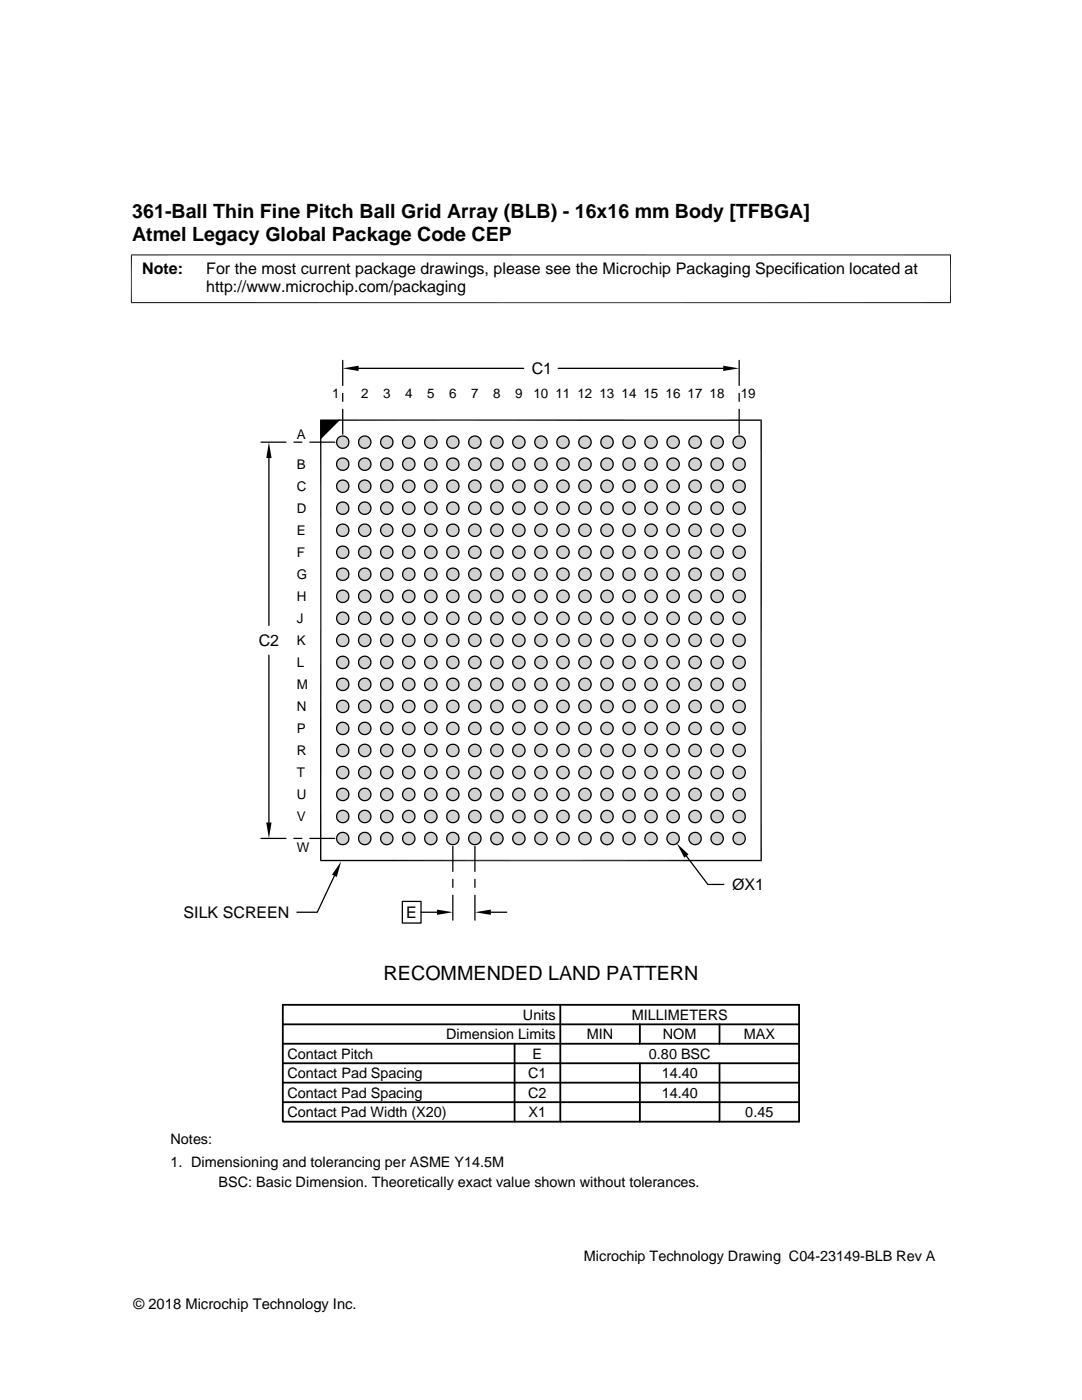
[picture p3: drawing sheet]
<svg xmlns="http://www.w3.org/2000/svg" width="216mm" height="279mm" viewBox="0 0 216 279" stroke-linecap="round" stroke-linejoin="round" font-family="sans-serif">
<defs><g id="words">
<g font-size="3.9">
<text x="26.4" y="43.5">361-Ball Thin Fine Pitch Ball Grid Array (BLB) - 16x16 mm Body [TFBGA]</text>
<text x="26.4" y="48">Atmel Legacy Global Package Code CEP</text>
<text x="76.5" y="195.5">RECOMMENDED LAND PATTERN</text>
</g>
<g font-size="3.2">
<text x="28.4" y="54.6">Note:</text>
<text x="41.1" y="58.3">http://www.microchip.com/packaging</text>
<text x="41.1" y="54.6">For the most current package drawings, please see the Microchip Packaging Specification located at</text>
<text x="106.1" y="74.6">C1</text>
<text x="51.6" y="128.9">C2</text>
<text x="146.1" y="177.6">ØX1</text>
<text x="36.6" y="183.2">SILK SCREEN</text>
<text x="81" y="183.2">E</text>
</g>
<g font-size="2.9">
<text x="104.3" y="203.5">Units</text>
<text x="126" y="203.5">MILLIMETERS</text>
<text x="89" y="207.4">Dimension Limits</text>
<text x="117.1" y="207.4">MIN</text>
<text x="132.3" y="207.4">NOM</text>
<text x="148.4" y="207.4">MAX</text>
<text x="57.3" y="211.3">Contact Pitch</text>
<text x="57.3" y="215.2">Contact Pad Spacing</text>
<text x="105.4" y="215.2">C1</text>
<text x="106.3" y="211.3">E</text>
<text x="129.5" y="211.3">0.80 BSC</text>
<text x="132" y="215.2">14.40</text>
<text x="57.3" y="219.1">Contact Pad Spacing</text>
<text x="105.4" y="219.1">C2</text>
<text x="132" y="219.1">14.40</text>
<text x="57.3" y="222.9">Contact Pad Width (X20)</text>
<text x="105.5" y="222.9">X1</text>
<text x="148.7" y="222.9">0.45</text>
<text x="34" y="228.3">Notes:</text>
<text x="34" y="232.9">1. Dimensioning and tolerancing per ASME Y14.5M</text>
<text x="43.6" y="236.9">BSC: Basic Dimension. Theoretically exact value shown without tolerances.</text>
<text x="116.5" y="251.7">Microchip Technology Drawing C04-23149-BLB Rev A</text>
<text x="26.6" y="261.3">© 2018 Microchip Technology Inc.</text>
</g>
<g font-size="2.7">
<text x="66.3" y="79.4">1</text>
<text x="72.1" y="79.4">2</text>
<text x="76.4" y="79.4">3</text>
<text x="80.8" y="79.4">4</text>
<text x="85.2" y="79.4">5</text>
<text x="89.6" y="79.4">6</text>
<text x="94" y="79.4">7</text>
<text x="98.4" y="79.4">8</text>
<text x="102.8" y="79.4">9</text>
<text x="106.5" y="79.4">10 11 12 13 14 15 16 17 18</text>
<text x="147.8" y="79.4">19</text>
<text x="59.2" y="87.5">A</text>
<text x="59.2" y="93.6">B</text>
<text x="59.2" y="98">C</text>
<text x="59.2" y="106.8">E</text>
<text x="59.2" y="102.4">D</text>
<text x="59.2" y="111.2">F</text>
<text x="59.2" y="120">H</text>
<text x="59.2" y="115.6">G</text>
<text x="59.2" y="124.4">J</text>
<text x="59.2" y="128.7">K</text>
<text x="59.2" y="137.5">M</text>
<text x="59.2" y="133.1">L</text>
<text x="59.2" y="141.9">N</text>
<text x="59.2" y="146.3">P</text>
<text x="59.2" y="155.1">T</text>
<text x="59.2" y="150.7">R</text>
<text x="59.2" y="159.5">U</text>
<text x="59.2" y="163.9">V</text>
<text x="59.2" y="170">W</text>
</g>
</g></defs>
<g fill="#c0c0c0">
<path d="M68.2 87h.3z"/>
<path d="M72.6 87h.3z"/>
<path d="M77 87h.3z"/>
<path d="M81.4 87h.3z"/>
<path d="M85.8 87h.3z"/>
<path d="M90.2 87h.3z"/>
<path d="M94.6 87h.3z"/>
<path d="M99 87h.3z"/>
<path d="M103.4 87h.3z"/>
<path d="M107.8 87h.3z"/>
<path d="M112.2 87h.3z"/>
<path d="M116.5 87h.4z"/>
<path d="M120.9 87h.4z"/>
<path d="M125.3 87h.3z"/>
<path d="M129.7 87h.3z"/>
<path d="M134.1 87h.4z"/>
<path d="M138.5 87h.3z"/>
<path d="M142.9 87h.3z"/>
<path d="M147.3 87h.3z"/>
<path d="M147.2 87h.6z"/>
<path d="M147.3 87h.5z"/>
<path d="M142.8 87h.6z"/>
<path d="M142.9 87h.5z"/>
<path d="M138.4 87h.6z"/>
<path d="M138.5 87h.5z"/>
<path d="M134 87h.6z"/>
<path d="M134.1 87h.5z"/>
<path d="M129.6 87h.6z"/>
<path d="M129.7 87h.5z"/>
<path d="M125.2 87h.6z"/>
<path d="M125.3 87h.5z"/>
<path d="M120.9 87h.5z"/>
<path d="M116.5 87h.5z"/>
<path d="M112.1 87h.5z"/>
<path d="M112.2 87h.4z"/>
<path d="M107.7 87h.5z"/>
<path d="M107.8 87h.4z"/>
<path d="M103.3 87h.5z"/>
<path d="M103.4 87h.4z"/>
<path d="M98.9 87h.5z"/>
<path d="M99 87h.4z"/>
<path d="M94.5 87h.5z"/>
<path d="M94.6 87h.4z"/>
<path d="M90.1 87h.6z"/>
<path d="M90.2 87h.5z"/>
<path d="M85.7 87h.6z"/>
<path d="M85.8 87h.5z"/>
<path d="M81.3 87h.6z"/>
<path d="M81.4 87h.5z"/>
<path d="M76.9 87h.6z"/>
<path d="M77 87h.5z"/>
<path d="M72.5 87h.6z"/>
<path d="M72.6 87h.5z"/>
<path d="M68.1 87h.6z"/>
<path d="M68.2 87h.5z"/>
<path d="M147.1 87.1h.8z"/>
<path d="M147.2 87l.7 .1z"/>
<path d="M142.7 87.1h.8z"/>
<path d="M142.8 87l.7 .1z"/>
<path d="M138.3 87.1h.8z"/>
<path d="M138.4 87l.7 .1z"/>
<path d="M133.9 87.1h.8z"/>
<path d="M134 87l.7 .1z"/>
<path d="M129.5 87.1h.8z"/>
<path d="M129.6 87l.7 .1z"/>
<path d="M125.1 87.1h.8z"/>
<path d="M125.2 87l.7 .1z"/>
<path d="M120.7 87.1h.8z"/>
<path d="M120.9 87l.6 .1z"/>
<path d="M116.3 87.1h.8z"/>
<path d="M116.5 87l.6 .1z"/>
<path d="M111.9 87.1h.8z"/>
<path d="M112.1 87l.6 .1z"/>
<path d="M107.5 87.1h.8z"/>
<path d="M107.7 87l.6 .1z"/>
<path d="M103.1 87.1h.8z"/>
<path d="M103.3 87l.6 .1z"/>
<path d="M98.7 87.1h.8z"/>
<path d="M98.9 87l.6 .1z"/>
<path d="M94.4 87.1h.7z"/>
<path d="M94.5 87l.6 .1z"/>
<path d="M90 87.1h.7z"/>
<path d="M90.1 87l.6 .1z"/>
<path d="M85.6 87.1h.8z"/>
<path d="M85.7 87l.7 .1z"/>
<path d="M81.2 87.1h.8z"/>
<path d="M81.3 87l.7 .1z"/>
<path d="M76.8 87.1h.8z"/>
<path d="M76.9 87l.7 .1z"/>
<path d="M72.4 87.1h.8z"/>
<path d="M72.5 87l.7 .1z"/>
<path d="M68 87.1h.8z"/>
<path d="M68.1 87l.7 .1z"/>
<path d="M147 87.1h1z"/>
<path d="M147.1 87.1h.9z"/>
<path d="M142.6 87.1h1z"/>
<path d="M142.7 87.1h.9z"/>
<path d="M138.2 87.1h1z"/>
<path d="M138.3 87.1h.9z"/>
<path d="M133.8 87.1h1z"/>
<path d="M133.9 87.1h.9z"/>
<path d="M129.4 87.1h1z"/>
<path d="M129.5 87.1h.9z"/>
<path d="M125 87.1h1z"/>
<path d="M125.1 87.1h.9z"/>
<path d="M120.6 87.1h1z"/>
<path d="M120.7 87.1h.9z"/>
<path d="M116.2 87.1h1z"/>
<path d="M116.3 87.1h.9z"/>
<path d="M111.8 87.1h1z"/>
<path d="M111.9 87.1h.9z"/>
<path d="M107.4 87.1h1.1z"/>
<path d="M107.5 87.1h1z"/>
<path d="M103 87.1h1.1z"/>
<path d="M103.1 87.1h1z"/>
<path d="M98.7 87.1h1z"/>
<path d="M94.3 87.1h1z"/>
<path d="M94.4 87.1h.9z"/>
<path d="M89.9 87.1h1z"/>
<path d="M90 87.1h.9z"/>
<path d="M85.5 87.1h1z"/>
<path d="M85.6 87.1h.9z"/>
<path d="M81.1 87.1h1z"/>
<path d="M81.2 87.1h.9z"/>
<path d="M76.7 87.1h1z"/>
<path d="M76.8 87.1h.9z"/>
<path d="M72.3 87.1h1z"/>
<path d="M72.4 87.1h.9z"/>
<path d="M67.9 87.1h1z"/>
<path d="M68 87.1h.9z"/>
<path d="M146.9 87.2h1.2z"/>
<path d="M147 87.1l1.1 .1z"/>
<path d="M142.5 87.2h1.2z"/>
<path d="M142.6 87.1l1.1 .1z"/>
<path d="M138.1 87.2h1.2z"/>
<path d="M138.2 87.1l1.1 .1z"/>
<path d="M133.7 87.2h1.2z"/>
<path d="M133.8 87.1l1.1 .1z"/>
<path d="M129.3 87.2h1.2z"/>
<path d="M129.4 87.1l1.1 .1z"/>
<path d="M124.9 87.2h1.2z"/>
<path d="M125 87.1l1.1 .1z"/>
<path d="M120.5 87.2h1.2z"/>
<path d="M120.6 87.1l1.1 .1z"/>
<path d="M116.1 87.2h1.2z"/>
<path d="M116.2 87.1l1.1 .1z"/>
<path d="M111.7 87.2h1.2z"/>
<path d="M111.8 87.1l1.1 .1z"/>
<path d="M107.3 87.2h1.2z"/>
<path d="M107.4 87.1l1.1 .1z"/>
<path d="M102.9 87.2h1.3z"/>
<path d="M103 87.1l1.2 .1z"/>
<path d="M98.5 87.2h1.3z"/>
<path d="M98.7 87.1l1.1 .1z"/>
<path d="M94.1 87.2h1.3z"/>
<path d="M94.3 87.1l1.1 .1z"/>
<path d="M89.7 87.2h1.3z"/>
<path d="M89.9 87.1l1.1 .1z"/>
<path d="M85.3 87.2h1.3z"/>
<path d="M85.5 87.1l1.1 .1z"/>
<path d="M81 87.2h1.2z"/>
<path d="M81.1 87.1l1.1 .1z"/>
<path d="M76.6 87.2h1.2z"/>
<path d="M76.7 87.1l1.1 .1z"/>
<path d="M72.2 87.2h1.2z"/>
<path d="M72.3 87.1l1.1 .1z"/>
<path d="M67.8 87.2h1.2z"/>
<path d="M67.9 87.1l1.1 .1z"/>
<path d="M146.8 87.2h1.4z"/>
<path d="M146.9 87.2h1.3z"/>
<path d="M142.4 87.2h1.4z"/>
<path d="M142.5 87.2h1.3z"/>
<path d="M138 87.2h1.4z"/>
<path d="M138.1 87.2h1.3z"/>
<path d="M133.6 87.2h1.4z"/>
<path d="M133.7 87.2h1.3z"/>
<path d="M129.2 87.2h1.4z"/>
<path d="M129.3 87.2h1.3z"/>
<path d="M124.8 87.2h1.4z"/>
<path d="M124.9 87.2h1.3z"/>
<path d="M120.4 87.2h1.4z"/>
<path d="M120.5 87.2h1.3z"/>
<path d="M116 87.2h1.5z"/>
<path d="M116.1 87.2h1.4z"/>
<path d="M111.6 87.2h1.5z"/>
<path d="M111.7 87.2h1.4z"/>
<path d="M107.2 87.2h1.4z"/>
<path d="M107.3 87.2h1.3z"/>
<path d="M102.8 87.2h1.5z"/>
<path d="M102.9 87.2h1.4z"/>
<path d="M98.4 87.2h1.5z"/>
<path d="M98.5 87.2h1.4z"/>
<path d="M94 87.2h1.5z"/>
<path d="M94.1 87.2h1.4z"/>
<path d="M89.7 87.2h1.4z"/>
<path d="M85.3 87.2h1.4z"/>
<path d="M80.9 87.2h1.4z"/>
<path d="M81 87.2h1.3z"/>
<path d="M76.5 87.2h1.4z"/>
<path d="M76.6 87.2h1.3z"/>
<path d="M72.1 87.2h1.4z"/>
<path d="M72.2 87.2h1.3z"/>
<path d="M67.7 87.2h1.4z"/>
<path d="M67.8 87.2h1.3z"/>
<path d="M146.7 87.3h1.6z"/>
<path d="M146.8 87.2l1.5 .1z"/>
<path d="M142.3 87.3h1.6z"/>
<path d="M142.4 87.2l1.5 .1z"/>
<path d="M138 87.2l1.5 .1h-1.6z"/>
<path d="M138 87.2l1.5 .1z"/>
<path d="M133.5 87.3h1.6z"/>
<path d="M133.6 87.2l1.5 .1z"/>
<path d="M129.1 87.3h1.6z"/>
<path d="M129.2 87.2l1.5 .1z"/>
<path d="M124.7 87.3h1.6z"/>
<path d="M124.8 87.2l1.5 .1z"/>
<path d="M120.3 87.3h1.6z"/>
<path d="M120.4 87.2l1.5 .1z"/>
<path d="M115.9 87.3h1.6z"/>
<path d="M116 87.2l1.5 .1z"/>
<path d="M111.5 87.3h1.6z"/>
<path d="M111.6 87.2l1.5 .1z"/>
<path d="M107.1 87.3h1.6z"/>
<path d="M107.2 87.2l1.5 .1z"/>
<path d="M102.8 87.2l1.6 .1h-1.7z"/>
<path d="M102.8 87.2l1.6 .1z"/>
<path d="M98.3 87.3h1.6z"/>
<path d="M98.4 87.2l1.5 .1z"/>
<path d="M93.9 87.3h1.6z"/>
<path d="M94 87.2l1.5 .1z"/>
<path d="M89.6 87.3h1.6z"/>
<path d="M89.7 87.2l1.5 .1z"/>
<path d="M85.2 87.3h1.6z"/>
<path d="M85.3 87.2l1.5 .1z"/>
<path d="M80.9 87.2l1.5 .1h-1.6z"/>
<path d="M80.9 87.2l1.5 .1z"/>
<path d="M76.4 87.3h1.6z"/>
<path d="M76.5 87.2l1.5 .1z"/>
<path d="M72 87.3h1.6z"/>
<path d="M72.1 87.2l1.5 .1z"/>
<path d="M67.6 87.3h1.6z"/>
<path d="M67.7 87.2l1.5 .1z"/>
<path d="M146.7 87.3l1.7 .1h-1.8z"/>
<path d="M146.7 87.3l1.7 .1z"/>
<path d="M142.3 87.3l1.7 .1h-1.8z"/>
<path d="M142.3 87.3l1.7 .1z"/>
<path d="M137.8 87.4h1.8z"/>
<path d="M137.9 87.3l1.7 .1z"/>
<path d="M133.4 87.4h1.8z"/>
<path d="M133.5 87.3l1.7 .1z"/>
<path d="M129.1 87.3l1.7 .1h-1.8z"/>
<path d="M129.1 87.3l1.7 .1z"/>
<path d="M124.7 87.3l1.7 .1h-1.8z"/>
<path d="M124.7 87.3l1.7 .1z"/>
<path d="M120.3 87.3l1.7 .1h-1.8z"/>
<path d="M120.3 87.3l1.7 .1z"/>
<path d="M115.9 87.3l1.7 .1h-1.8z"/>
<path d="M115.9 87.3l1.7 .1z"/>
<path d="M111.5 87.3l1.7 .1h-1.8z"/>
<path d="M111.5 87.3l1.7 .1z"/>
<path d="M107.1 87.3l1.7 .1h-1.7z"/>
<path d="M107.1 87.3l1.7 .1z"/>
<path d="M102.7 87.3l1.7 .1h-1.7z"/>
<path d="M102.7 87.3l1.7 .1z"/>
<path d="M98.3 87.3l1.8 .1h-1.8z"/>
<path d="M98.3 87.3l1.8 .1z"/>
<path d="M93.9 87.3l1.8 .1h-1.8z"/>
<path d="M93.9 87.3l1.8 .1z"/>
<path d="M89.6 87.3l1.6 .1h-1.7z"/>
<path d="M89.6 87.3l1.6 .1z"/>
<path d="M85.2 87.3l1.7 .1h-1.8z"/>
<path d="M85.2 87.3l1.7 .1z"/>
<path d="M80.8 87.3l1.7 .1h-1.8z"/>
<path d="M80.8 87.3l1.7 .1z"/>
<path d="M76.4 87.3l1.7 .1h-1.8z"/>
<path d="M76.4 87.3l1.7 .1z"/>
<path d="M72 87.3l1.7 .1h-1.8z"/>
<path d="M72 87.3l1.7 .1z"/>
<path d="M67.6 87.3l1.7 .1h-1.8z"/>
<path d="M67.6 87.3l1.7 .1z"/>
<path d="M146.5 87.5h2z"/>
<path d="M146.6 87.4l1.9 .1z"/>
<path d="M142.2 87.4l1.9 .1h-2z"/>
<path d="M142.2 87.4l1.9 .1z"/>
<path d="M137.7 87.5h2z"/>
<path d="M137.8 87.4l1.9 .1z"/>
<path d="M133.4 87.4l1.9 .1h-2z"/>
<path d="M133.4 87.4l1.9 .1z"/>
<path d="M128.9 87.5h2z"/>
<path d="M129 87.4l1.9 .1z"/>
<path d="M124.6 87.4l1.9 .1h-2z"/>
<path d="M124.6 87.4l1.9 .1z"/>
<path d="M120.2 87.4l1.9 .1h-2z"/>
<path d="M120.2 87.4l1.9 .1z"/>
<path d="M115.8 87.4l1.9 .1h-1.9z"/>
<path d="M115.8 87.4l1.9 .1z"/>
<path d="M111.4 87.4l1.9 .1h-1.9z"/>
<path d="M111.4 87.4l1.9 .1z"/>
<path d="M107.1 87.4l1.8 .1h-1.9z"/>
<path d="M107.1 87.4l1.8 .1z"/>
<path d="M102.7 87.4l1.8 .1h-1.9z"/>
<path d="M102.7 87.4l1.8 .1z"/>
<path d="M98.3 87.4l1.8 .1h-1.9z"/>
<path d="M98.3 87.4l1.8 .1z"/>
<path d="M93.9 87.4l1.8 .1h-1.9z"/>
<path d="M93.9 87.4l1.8 .1z"/>
<path d="M89.5 87.4l1.8 .1h-1.9z"/>
<path d="M89.5 87.4l1.8 .1z"/>
<path d="M85.1 87.4l1.8 .1h-1.9z"/>
<path d="M85.1 87.4l1.8 .1z"/>
<path d="M80.7 87.4l1.8 .1h-1.9z"/>
<path d="M80.7 87.4l1.8 .1z"/>
<path d="M76.3 87.4l1.8 .1h-1.9z"/>
<path d="M76.3 87.4l1.8 .1z"/>
<path d="M71.9 87.4l1.8 .1h-1.9z"/>
<path d="M71.9 87.4l1.8 .1z"/>
<path d="M67.5 87.4l1.8 .1h-1.9z"/>
<path d="M67.5 87.4l1.8 .1z"/>
</g>
<g fill="none" stroke="#c0c0c0" stroke-width=".2">
<path d="M67.2 88.1h2.4M67.2 88.2h2.4M67.2 88.3h2.4M67.2 88.4h2.4M67.2 87.9h2.4M67.2 88.5h2.4M67.2 87.8h2.4M67.2 88.6h2.4M67.2 88.8h2.3M67.2 87.7h2.3M67.3 87.6h2.2M67.3 88.9h2.2"/>
<path d="M67.4 87.5h2M71.5 88.1h2.5M71.5 88.2h2.5M71.5 88.3h2.5M71.5 88.4h2.5M71.6 87.9h2.4M71.6 88.5h2.4M71.6 88.6h2.4M71.6 87.8h2.4M71.6 87.7h2.3M71.6 88.8h2.3M71.7 87.6h2.2"/>
<path d="M71.7 88.9h2.2M71.8 87.5h2M75.9 88.1h2.5M75.9 88.2h2.5M75.9 88.3h2.5M75.9 88.4h2.5M76 87.9h2.4M76 88.5h2.4M76 88.6h2.4M76 87.8h2.4M76 87.7h2.3M76 88.8h2.3"/>
<path d="M76.1 88.9h2.2M76.1 87.6h2.2M76.1 87.5h2.1M80.3 88.2h2.5M80.3 88.3h2.5M80.3 88.4h2.5M80.3 88.1h2.5M80.4 87.9h2.4M80.4 88.5h2.4M80.4 87.8h2.4M80.4 88.6h2.4M80.4 87.7h2.3"/>
<path d="M80.4 88.8h2.3M80.5 88.9h2.2M80.5 87.6h2.2M80.5 87.5h2.1M84.7 88.2h2.5M84.7 88.3h2.5M84.7 88.4h2.5M84.7 88.1h2.5M84.8 87.9h2.4M84.8 88.5h2.4M84.8 87.8h2.3M84.8 88.6h2.3"/>
<path d="M84.8 88.8h2.3M84.8 87.7h2.3M84.9 87.6h2.2M84.9 88.9h2.2M84.9 87.5h2.1M89.1 88.1h2.5M89.1 88.2h2.5M89.1 88.3h2.5M89.1 88.4h2.5M89.2 87.9h2.4M89.2 88.5h2.4M89.2 87.8h2.3"/>
<path d="M89.2 88.6h2.3M89.2 88.8h2.3M89.2 87.7h2.3M89.3 87.6h2.2M89.3 88.9h2.2M89.3 87.5h2.1M93.5 88.1h2.5M93.5 88.2h2.5M93.5 88.3h2.5M93.5 88.4h2.5M93.6 87.9h2.4M93.6 88.5h2.4"/>
<path d="M93.6 87.8h2.3M93.6 88.6h2.3M93.6 87.7h2.3M93.6 88.8h2.3M93.7 87.6h2.1M93.7 88.9h2.1M93.7 87.5h2.1M97.9 88.1h2.5M97.9 88.2h2.5M97.9 88.3h2.5M97.9 88.4h2.5M97.9 87.9h2.5"/>
<path d="M97.9 88.5h2.5M98 87.8h2.3M98 88.6h2.3M98 88.8h2.3M98 87.7h2.3M98 87.6h2.2M98 88.9h2.2M98.1 87.5h2.1M102.3 88.1h2.5M102.3 88.2h2.5M102.3 88.3h2.5M102.3 88.4h2.5"/>
<path d="M102.3 87.9h2.5M102.3 88.5h2.5M102.4 87.8h2.3M102.4 88.6h2.3M102.4 87.7h2.3M102.4 88.8h2.3M102.4 87.6h2.2M102.4 88.9h2.2M102.5 87.5h2.1M106.7 88.1h2.5M106.7 88.2h2.5M106.7 88.3h2.5"/>
<path d="M106.7 88.4h2.5M106.7 87.9h2.5M106.7 88.5h2.5M106.7 88.6h2.4M106.7 87.8h2.4M106.8 87.7h2.3M106.8 88.8h2.3M106.8 87.6h2.2M106.8 88.9h2.2M106.9 87.5h2.1M111.1 88.1h2.5M111.1 88.2h2.5"/>
<path d="M111.1 88.3h2.5M111.1 88.4h2.5M111.1 87.9h2.4M111.1 88.5h2.4M111.1 87.8h2.4M111.1 88.6h2.4M111.2 87.7h2.3M111.2 88.8h2.3M111.2 88.9h2.2M111.2 87.6h2.2M111.3 87.5h2.1M115.5 88.1h2.5"/>
<path d="M115.5 88.2h2.5M115.5 88.3h2.5M115.5 88.4h2.5M115.5 87.9h2.4M115.5 88.5h2.4M115.5 87.8h2.4M115.5 88.6h2.4M115.6 87.7h2.3M115.6 88.8h2.3M115.6 87.6h2.2M115.6 88.9h2.2M115.7 87.5h2.1"/>
<path d="M119.9 88.1h2.4M119.9 88.2h2.5M119.9 88.3h2.5M119.9 88.4h2.4M119.9 87.9h2.4M119.9 88.5h2.4M119.9 87.8h2.4M119.9 88.6h2.4M120 88.8h2.3M120 87.7h2.3M120 87.6h2.2M120 88.9h2.2"/>
<path d="M120.1 87.5h2.1M124.3 88.1h2.4M124.3 88.2h2.4M124.3 88.3h2.4M124.3 88.4h2.4M124.3 87.9h2.4M124.3 88.5h2.4M124.3 87.8h2.4M124.3 88.6h2.4M124.4 87.7h2.3M124.4 88.8h2.3M124.4 87.6h2.2"/>
<path d="M124.4 88.9h2.2M124.5 87.5h2.1M128.7 88.1h2.4M128.7 88.2h2.4M128.7 88.3h2.4M128.7 88.4h2.4M128.7 88.5h2.4M128.7 87.9h2.4M128.7 87.8h2.4M128.7 88.6h2.4M128.8 87.7h2.3M128.8 88.8h2.3"/>
<path d="M128.8 87.6h2.2M128.8 88.9h2.2M128.9 87.5h2.1M133.1 88.1h2.4M133.1 88.2h2.5M133.1 88.3h2.5M133.1 88.4h2.4M133.1 87.9h2.4M133.1 88.5h2.4M133.1 87.8h2.4M133.1 88.6h2.4M133.2 87.7h2.2"/>
<path d="M133.2 88.8h2.2M133.2 88.9h2.2M133.2 87.6h2.2M133.3 87.5h2M137.5 88.1h2.4M137.5 88.2h2.4M137.5 88.3h2.4M137.5 88.4h2.4M137.5 87.9h2.4M137.5 88.5h2.4M137.5 87.8h2.4M137.5 88.6h2.4"/>
<path d="M137.6 87.7h2.2M137.6 88.8h2.2M137.6 87.6h2.2M137.6 88.9h2.2M137.7 87.5h2M141.9 88.1h2.4M141.9 88.2h2.4M141.9 88.3h2.4M141.9 88.4h2.4M141.9 87.9h2.4M141.9 88.5h2.4M141.9 88.6h2.4"/>
<path d="M141.9 87.8h2.4M142 87.7h2.3M142 88.8h2.3M142 87.6h2.2M142 88.9h2.2M142.1 87.5h2M146.3 88.1h2.4M146.3 88.2h2.4M146.3 88.3h2.4M146.3 88.4h2.4M146.3 87.9h2.4M146.3 88.5h2.4"/>
<path d="M146.3 87.8h2.4M146.3 88.6h2.4M146.3 87.7h2.3M146.3 88.8h2.3M146.4 88.9h2.2M146.4 87.6h2.2M146.5 87.5h2M146.5 89h2"/>
</g>
<path d="M142.1 88.9l2 .1z" fill="#c0c0c0"/>
<path d="M142.1 89h2" fill="none" stroke="#c0c0c0" stroke-width=".2"/>
<path d="M137.7 88.9l2 .1z" fill="#c0c0c0"/>
<path d="M133.3 89h2M137.7 89h2" fill="none" stroke="#c0c0c0" stroke-width=".2"/>
<path d="M128.9 88.9l2 .1z" fill="#c0c0c0"/>
<path d="M124.5 89h2.1M128.9 89h2.1" fill="none" stroke="#c0c0c0" stroke-width=".2"/>
<path d="M120.1 88.9l2 .1z" fill="#c0c0c0"/>
<path d="M120.1 89h2.1" fill="none" stroke="#c0c0c0" stroke-width=".2"/>
<path d="M115.7 88.9l2 .1z" fill="#c0c0c0"/>
<path d="M111.3 89h2.1M115.7 89h2.1" fill="none" stroke="#c0c0c0" stroke-width=".2"/>
<path d="M106.9 88.9l2 .1z" fill="#c0c0c0"/>
<path d="M106.9 89h2.1" fill="none" stroke="#c0c0c0" stroke-width=".2"/>
<path d="M102.5 88.9l2 .1z" fill="#c0c0c0"/>
<path d="M98.1 89h2.1M102.5 89h2.1" fill="none" stroke="#c0c0c0" stroke-width=".2"/>
<path d="M93.7 88.9l2 .1z" fill="#c0c0c0"/>
<path d="M89.3 89h2.1M93.7 89h2.1" fill="none" stroke="#c0c0c0" stroke-width=".2"/>
<path d="M84.9 88.9l2 .1z" fill="#c0c0c0"/>
<path d="M84.9 89h2.1" fill="none" stroke="#c0c0c0" stroke-width=".2"/>
<path d="M80.5 88.9l2 .1z" fill="#c0c0c0"/>
<path d="M76.1 89h2.1M80.5 89h2.1" fill="none" stroke="#c0c0c0" stroke-width=".2"/>
<path d="M71.8 88.9l1.9 .1z" fill="#c0c0c0"/>
<path d="M71.8 89h2" fill="none" stroke="#c0c0c0" stroke-width=".2"/>
<path d="M67.4 88.9l1.9 .1z" fill="#c0c0c0"/>
<path d="M67.4 89h2" fill="none" stroke="#c0c0c0" stroke-width=".2"/>
<g fill="#c0c0c0">
<path d="M146.5 89l1.9 .1z"/>
<path d="M146.5 89h2z"/>
<path d="M142.1 89l1.9 .1z"/>
<path d="M142.1 89h2z"/>
<path d="M137.7 89l1.9 .1z"/>
<path d="M137.7 89h2z"/>
<path d="M133.3 89l1.9 .1z"/>
<path d="M133.3 89h2z"/>
<path d="M128.9 89l1.9 .1z"/>
<path d="M128.9 89h2z"/>
<path d="M124.5 89l1.9 .1z"/>
<path d="M124.5 89h2z"/>
<path d="M120.1 89l1.9 .1z"/>
<path d="M120.1 89h2z"/>
<path d="M115.8 89l1.8 .1z"/>
<path d="M115.8 89h1.9z"/>
<path d="M111.4 89l1.8 .1z"/>
<path d="M111.4 89h1.9z"/>
<path d="M107 89l1.8 .1z"/>
<path d="M107 89h1.9z"/>
<path d="M102.6 89l1.8 .1z"/>
<path d="M102.6 89h1.9z"/>
<path d="M98.2 89l1.9 .1z"/>
<path d="M98.2 89h1.9z"/>
<path d="M93.8 89l1.9 .1z"/>
<path d="M93.8 89h1.9z"/>
<path d="M89.4 89l1.8 .1z"/>
<path d="M89.4 89h1.9z"/>
<path d="M85 89l1.9 .1z"/>
<path d="M85 89h1.9z"/>
<path d="M80.6 89l1.9 .1z"/>
<path d="M80.6 89h1.9z"/>
<path d="M76.2 89l1.9 .1z"/>
<path d="M76.2 89h1.9z"/>
<path d="M71.8 89l1.9 .1z"/>
<path d="M71.8 89h1.9z"/>
<path d="M67.4 89l1.9 .1z"/>
<path d="M67.4 89h1.9z"/>
<path d="M146.6 89.1l1.7 .1z"/>
<path d="M146.6 89.1h1.8z"/>
<path d="M142.2 89.1l1.7 .1z"/>
<path d="M142.2 89.1h1.8z"/>
<path d="M137.8 89.1l1.7 .1z"/>
<path d="M137.8 89.1h1.8z"/>
<path d="M133.4 89.1l1.7 .1z"/>
<path d="M133.4 89.1h1.8z"/>
<path d="M129 89.1l1.7 .1z"/>
<path d="M129 89.1h1.8z"/>
<path d="M124.6 89.1l1.7 .1z"/>
<path d="M124.6 89.1h1.8z"/>
<path d="M120.2 89.1l1.7 .1z"/>
<path d="M120.2 89.1h1.8z"/>
<path d="M115.8 89.1l1.7 .1z"/>
<path d="M115.8 89.1h1.8z"/>
<path d="M111.4 89.1l1.7 .1z"/>
<path d="M111.4 89.1h1.8z"/>
<path d="M107.1 89.1l1.6 .1z"/>
<path d="M107.1 89.1h1.7z"/>
<path d="M102.7 89.1l1.7 .1z"/>
<path d="M102.7 89.1h1.7z"/>
<path d="M98.3 89.1l1.6 .1z"/>
<path d="M98.3 89.1h1.8z"/>
<path d="M93.9 89.1l1.6 .1z"/>
<path d="M93.9 89.1h1.8z"/>
<path d="M89.5 89.1l1.7 .1z"/>
<path d="M89.5 89.1h1.7z"/>
<path d="M85.1 89.1l1.7 .1z"/>
<path d="M85.1 89.1h1.8z"/>
<path d="M80.7 89.1l1.7 .1z"/>
<path d="M80.7 89.1h1.8z"/>
<path d="M76.3 89.1l1.7 .1z"/>
<path d="M76.3 89.1h1.8z"/>
<path d="M71.9 89.1l1.7 .1z"/>
<path d="M71.9 89.1h1.8z"/>
<path d="M67.5 89.1l1.7 .1z"/>
<path d="M67.5 89.1h1.8z"/>
<path d="M146.7 89.2h1.5z"/>
<path d="M146.7 89.2h1.6z"/>
<path d="M142.3 89.2h1.5z"/>
<path d="M142.3 89.2h1.6z"/>
<path d="M137.9 89.2h1.5z"/>
<path d="M137.9 89.2h1.6z"/>
<path d="M133.5 89.2h1.5z"/>
<path d="M133.5 89.2h1.6z"/>
<path d="M129.1 89.2h1.5z"/>
<path d="M129.1 89.2h1.6z"/>
<path d="M124.7 89.2h1.5z"/>
<path d="M124.7 89.2h1.6z"/>
<path d="M120.3 89.2h1.5z"/>
<path d="M120.3 89.2h1.6z"/>
<path d="M115.9 89.2h1.6z"/>
<path d="M111.5 89.2h1.6z"/>
<path d="M107.1 89.2h1.5z"/>
<path d="M107.1 89.2h1.6z"/>
<path d="M102.7 89.2h1.6z"/>
<path d="M102.7 89.2h1.7z"/>
<path d="M98.3 89.2h1.6z"/>
<path d="M93.9 89.2h1.6z"/>
<path d="M89.6 89.2h1.5z"/>
<path d="M89.6 89.2h1.6z"/>
<path d="M85.2 89.2h1.5z"/>
<path d="M85.2 89.2h1.6z"/>
<path d="M80.8 89.2h1.5z"/>
<path d="M80.8 89.2h1.6z"/>
<path d="M76.4 89.2h1.5z"/>
<path d="M76.4 89.2h1.6z"/>
<path d="M72 89.2h1.5z"/>
<path d="M72 89.2h1.6z"/>
<path d="M67.6 89.2h1.5z"/>
<path d="M67.6 89.2h1.6z"/>
<path d="M146.8 89.2l1.3 .1z"/>
<path d="M146.8 89.2h1.4z"/>
<path d="M142.4 89.2l1.3 .1z"/>
<path d="M142.4 89.2h1.4z"/>
<path d="M138 89.2l1.3 .1z"/>
<path d="M138 89.2h1.4z"/>
<path d="M133.6 89.2l1.3 .1z"/>
<path d="M133.6 89.2h1.4z"/>
<path d="M129.2 89.2l1.3 .1z"/>
<path d="M129.2 89.2h1.4z"/>
<path d="M124.8 89.2l1.3 .1z"/>
<path d="M124.8 89.2h1.4z"/>
<path d="M120.4 89.2l1.3 .1z"/>
<path d="M120.4 89.2h1.4z"/>
<path d="M116 89.2l1.3 .1z"/>
<path d="M116 89.2h1.5z"/>
<path d="M111.6 89.2l1.3 .1z"/>
<path d="M111.6 89.2h1.5z"/>
<path d="M107.2 89.2l1.3 .1z"/>
<path d="M107.2 89.2h1.4z"/>
<path d="M102.8 89.2l1.4 .1z"/>
<path d="M102.8 89.2h1.5z"/>
<path d="M98.4 89.2l1.4 .1z"/>
<path d="M98.4 89.2h1.5z"/>
<path d="M94 89.2l1.4 .1z"/>
<path d="M94 89.2h1.5z"/>
<path d="M89.7 89.2l1.3 .1z"/>
<path d="M89.7 89.2h1.4z"/>
<path d="M85.3 89.2l1.3 .1z"/>
<path d="M85.3 89.2h1.4z"/>
<path d="M80.9 89.2l1.3 .1z"/>
<path d="M80.9 89.2h1.4z"/>
<path d="M76.5 89.2l1.3 .1z"/>
<path d="M76.5 89.2h1.4z"/>
<path d="M72.1 89.2l1.3 .1z"/>
<path d="M72.1 89.2h1.4z"/>
<path d="M67.7 89.2l1.3 .1z"/>
<path d="M67.7 89.2h1.4z"/>
<path d="M146.9 89.3l1.1 .1z"/>
<path d="M146.9 89.3h1.2z"/>
<path d="M142.5 89.3l1.1 .1z"/>
<path d="M142.5 89.3h1.2z"/>
<path d="M138.1 89.3l1.1 .1z"/>
<path d="M138.1 89.3h1.2z"/>
<path d="M133.7 89.3l1.1 .1z"/>
<path d="M133.7 89.3h1.2z"/>
<path d="M129.3 89.3l1.1 .1z"/>
<path d="M129.3 89.3h1.2z"/>
<path d="M124.9 89.3l1.1 .1z"/>
<path d="M124.9 89.3h1.2z"/>
<path d="M120.5 89.3l1.1 .1z"/>
<path d="M120.5 89.3h1.2z"/>
<path d="M116.1 89.3l1.1 .1z"/>
<path d="M116.1 89.3h1.2z"/>
<path d="M111.7 89.3l1.1 .1z"/>
<path d="M111.7 89.3h1.2z"/>
<path d="M107.3 89.3l1.2 .1z"/>
<path d="M107.3 89.3h1.2z"/>
<path d="M102.9 89.3l1.2 .1z"/>
<path d="M102.9 89.3h1.3z"/>
<path d="M98.5 89.3l1.2 .1z"/>
<path d="M98.5 89.3h1.3z"/>
<path d="M94.1 89.3l1.2 .1z"/>
<path d="M94.1 89.3h1.3z"/>
<path d="M89.7 89.3l1.2 .1z"/>
<path d="M89.7 89.3h1.3z"/>
<path d="M85.3 89.3l1.2 .1z"/>
<path d="M85.3 89.3h1.3z"/>
<path d="M81 89.3l1.1 .1z"/>
<path d="M81 89.3h1.2z"/>
<path d="M76.6 89.3l1.1 .1z"/>
<path d="M76.6 89.3h1.2z"/>
<path d="M72.2 89.3l1.1 .1z"/>
<path d="M72.2 89.3h1.2z"/>
<path d="M67.8 89.3l1.1 .1z"/>
<path d="M67.8 89.3h1.2z"/>
<path d="M147 89.4h.9z"/>
<path d="M147 89.4h1z"/>
<path d="M142.6 89.4h.9z"/>
<path d="M142.6 89.4h1z"/>
<path d="M138.2 89.4h.9z"/>
<path d="M138.2 89.4h1z"/>
<path d="M133.8 89.4h.9z"/>
<path d="M133.8 89.4h1z"/>
<path d="M129.4 89.4h.9z"/>
<path d="M129.4 89.4h1z"/>
<path d="M125 89.4h.9z"/>
<path d="M125 89.4h1z"/>
<path d="M120.6 89.4h.9z"/>
<path d="M120.6 89.4h1z"/>
<path d="M116.2 89.4h.9z"/>
<path d="M116.2 89.4h1z"/>
<path d="M111.8 89.4h.9z"/>
<path d="M111.8 89.4h1z"/>
<path d="M107.4 89.4h.9z"/>
<path d="M107.4 89.4h1.1z"/>
<path d="M103 89.4h.9z"/>
<path d="M103 89.4h1.1z"/>
<path d="M98.7 89.4h.8z"/>
<path d="M98.7 89.4h1z"/>
<path d="M94.3 89.4h.8z"/>
<path d="M94.3 89.4h1z"/>
<path d="M89.9 89.4h.8z"/>
<path d="M89.9 89.4h1z"/>
<path d="M85.5 89.4h.9z"/>
<path d="M85.5 89.4h1z"/>
<path d="M81.1 89.4h.9z"/>
<path d="M81.1 89.4h1z"/>
<path d="M76.7 89.4h.9z"/>
<path d="M76.7 89.4h1z"/>
<path d="M72.3 89.4h.9z"/>
<path d="M72.3 89.4h1z"/>
<path d="M67.9 89.4h.9z"/>
<path d="M67.9 89.4h1z"/>
<path d="M147.1 89.4l.7 .1z"/>
<path d="M147.1 89.4h.8z"/>
<path d="M142.7 89.4l.7 .1z"/>
<path d="M142.7 89.4h.8z"/>
<path d="M138.3 89.4l.7 .1z"/>
<path d="M138.3 89.4h.8z"/>
<path d="M133.9 89.4l.7 .1z"/>
<path d="M133.9 89.4h.8z"/>
<path d="M129.5 89.4l.7 .1z"/>
<path d="M129.5 89.4h.8z"/>
<path d="M125.1 89.4l.7 .1z"/>
<path d="M125.1 89.4h.8z"/>
<path d="M120.7 89.4l.7 .1z"/>
<path d="M120.7 89.4h.8z"/>
<path d="M116.3 89.4l.7 .1z"/>
<path d="M116.3 89.4h.8z"/>
<path d="M111.9 89.4l.7 .1z"/>
<path d="M111.9 89.4h.8z"/>
<path d="M107.5 89.4l.7 .1z"/>
<path d="M107.5 89.4h.8z"/>
<path d="M103.1 89.4l.7 .1z"/>
<path d="M103.1 89.4h.8z"/>
<path d="M98.7 89.4l.7 .1z"/>
<path d="M94.4 89.4l.6 .1z"/>
<path d="M94.4 89.4h.7z"/>
<path d="M90 89.4l.7 .1z"/>
<path d="M90 89.4h.7z"/>
<path d="M85.6 89.4l.7 .1z"/>
<path d="M85.6 89.4h.8z"/>
<path d="M81.2 89.4l.7 .1z"/>
<path d="M81.2 89.4h.8z"/>
<path d="M76.8 89.4l.7 .1z"/>
<path d="M76.8 89.4h.8z"/>
<path d="M72.4 89.4l.7 .1z"/>
<path d="M72.4 89.4h.8z"/>
<path d="M68 89.4l.7 .1z"/>
<path d="M68 89.4h.8z"/>
<path d="M68.2 89.5h.3z"/>
<path d="M72.6 89.5h.3z"/>
<path d="M77 89.5h.3z"/>
<path d="M81.4 89.5h.3z"/>
<path d="M85.8 89.5h.3z"/>
<path d="M90.2 89.5h.3z"/>
<path d="M94.6 89.5h.3z"/>
<path d="M99 89.5h.3z"/>
<path d="M103.4 89.5h.3z"/>
<path d="M107.8 89.5h.3z"/>
<path d="M112.2 89.5h.3z"/>
<path d="M116.5 89.5h.4z"/>
<path d="M120.9 89.5h.4z"/>
<path d="M125.3 89.5h.3z"/>
<path d="M129.7 89.5h.3z"/>
<path d="M134.1 89.5h.4z"/>
<path d="M138.5 89.5h.3z"/>
<path d="M142.9 89.5h.3z"/>
<path d="M147.3 89.5h.3z"/>
<path d="M147.2 89.5h.4z"/>
<path d="M147.2 89.5h.6z"/>
<path d="M142.8 89.5h.4z"/>
<path d="M142.8 89.5h.6z"/>
<path d="M138.4 89.5h.4z"/>
<path d="M138.4 89.5h.6z"/>
<path d="M134 89.5h.5z"/>
<path d="M134 89.5h.6z"/>
<path d="M129.6 89.5h.4z"/>
<path d="M129.6 89.5h.6z"/>
<path d="M125.2 89.5h.4z"/>
<path d="M125.2 89.5h.6z"/>
<path d="M120.9 89.5h.5z"/>
<path d="M116.5 89.5h.5z"/>
<path d="M112.1 89.5h.4z"/>
<path d="M112.1 89.5h.5z"/>
<path d="M107.7 89.5h.4z"/>
<path d="M107.7 89.5h.5z"/>
<path d="M103.3 89.5h.4z"/>
<path d="M103.3 89.5h.5z"/>
<path d="M98.9 89.5h.4z"/>
<path d="M98.9 89.5h.5z"/>
<path d="M94.5 89.5h.4z"/>
<path d="M94.5 89.5h.5z"/>
<path d="M90.1 89.5h.4z"/>
<path d="M90.1 89.5h.6z"/>
<path d="M85.7 89.5h.4z"/>
<path d="M85.7 89.5h.6z"/>
<path d="M81.3 89.5h.4z"/>
<path d="M81.3 89.5h.6z"/>
<path d="M76.9 89.5h.4z"/>
<path d="M76.9 89.5h.6z"/>
<path d="M72.5 89.5h.4z"/>
<path d="M72.5 89.5h.6z"/>
<path d="M68.1 89.5h.4z"/>
<path d="M68.1 89.5h.6z"/>
<path d="M68.2 91.4h.3z"/>
<path d="M72.6 91.4h.3z"/>
<path d="M77 91.4h.3z"/>
<path d="M81.4 91.4h.3z"/>
<path d="M85.8 91.4h.3z"/>
<path d="M90.2 91.4h.3z"/>
<path d="M94.6 91.4h.3z"/>
<path d="M99 91.4h.3z"/>
<path d="M103.4 91.4h.3z"/>
<path d="M107.8 91.4h.3z"/>
<path d="M112.2 91.4h.3z"/>
<path d="M116.5 91.4h.4z"/>
<path d="M120.9 91.4h.4z"/>
<path d="M125.3 91.4h.3z"/>
<path d="M129.7 91.4h.3z"/>
<path d="M134.1 91.4h.4z"/>
<path d="M138.5 91.4h.3z"/>
<path d="M142.9 91.4h.3z"/>
<path d="M147.3 91.4h.3z"/>
<path d="M147.2 91.4h.6z"/>
<path d="M147.3 91.4h.5z"/>
<path d="M142.8 91.4h.6z"/>
<path d="M142.9 91.4h.5z"/>
<path d="M138.4 91.4h.6z"/>
<path d="M138.5 91.4h.5z"/>
<path d="M134 91.4h.6z"/>
<path d="M134.1 91.4h.5z"/>
<path d="M129.6 91.4h.6z"/>
<path d="M129.7 91.4h.5z"/>
<path d="M125.2 91.4h.6z"/>
<path d="M125.3 91.4h.5z"/>
<path d="M120.9 91.4h.5z"/>
<path d="M116.5 91.4h.5z"/>
<path d="M112.1 91.4h.5z"/>
<path d="M112.2 91.4h.4z"/>
<path d="M107.7 91.4h.5z"/>
<path d="M107.8 91.4h.4z"/>
<path d="M103.3 91.4h.5z"/>
<path d="M103.4 91.4h.4z"/>
<path d="M98.9 91.4h.5z"/>
<path d="M99 91.4h.4z"/>
<path d="M94.5 91.4h.5z"/>
<path d="M94.6 91.4h.4z"/>
<path d="M90.1 91.4h.6z"/>
<path d="M90.2 91.4h.5z"/>
<path d="M85.7 91.4h.6z"/>
<path d="M85.8 91.4h.5z"/>
<path d="M81.3 91.4h.6z"/>
<path d="M81.4 91.4h.5z"/>
<path d="M76.9 91.4h.6z"/>
<path d="M77 91.4h.5z"/>
<path d="M72.5 91.4h.6z"/>
<path d="M72.6 91.4h.5z"/>
<path d="M68.1 91.4h.6z"/>
<path d="M68.2 91.4h.5z"/>
<path d="M147.1 91.5h.8z"/>
<path d="M147.2 91.4l.7 .1z"/>
<path d="M142.7 91.5h.8z"/>
<path d="M142.8 91.4l.7 .1z"/>
<path d="M138.3 91.5h.8z"/>
<path d="M138.4 91.4l.7 .1z"/>
<path d="M133.9 91.5h.8z"/>
<path d="M134 91.4l.7 .1z"/>
<path d="M129.5 91.5h.8z"/>
<path d="M129.6 91.4l.7 .1z"/>
<path d="M125.1 91.5h.8z"/>
<path d="M125.2 91.4l.7 .1z"/>
<path d="M120.7 91.5h.8z"/>
<path d="M120.9 91.4l.6 .1z"/>
<path d="M116.3 91.5h.8z"/>
<path d="M116.5 91.4l.6 .1z"/>
<path d="M111.9 91.5h.8z"/>
<path d="M112.1 91.4l.6 .1z"/>
<path d="M107.5 91.5h.8z"/>
<path d="M107.7 91.4l.6 .1z"/>
<path d="M103.1 91.5h.8z"/>
<path d="M103.3 91.4l.6 .1z"/>
<path d="M98.7 91.5h.8z"/>
<path d="M98.9 91.4l.6 .1z"/>
<path d="M94.4 91.5h.7z"/>
<path d="M94.5 91.4l.6 .1z"/>
<path d="M90 91.5h.7z"/>
<path d="M90.1 91.4l.6 .1z"/>
<path d="M85.6 91.5h.8z"/>
<path d="M85.7 91.4l.7 .1z"/>
<path d="M81.2 91.5h.8z"/>
<path d="M81.3 91.4l.7 .1z"/>
<path d="M76.8 91.5h.8z"/>
<path d="M76.9 91.4l.7 .1z"/>
<path d="M72.4 91.5h.8z"/>
<path d="M72.5 91.4l.7 .1z"/>
<path d="M68 91.5h.8z"/>
<path d="M68.1 91.4l.7 .1z"/>
<path d="M147 91.5h1z"/>
<path d="M147.1 91.5h.9z"/>
<path d="M142.6 91.5h1z"/>
<path d="M142.7 91.5h.9z"/>
<path d="M138.2 91.5h1z"/>
<path d="M138.3 91.5h.9z"/>
<path d="M133.8 91.5h1z"/>
<path d="M133.9 91.5h.9z"/>
<path d="M129.4 91.5h1z"/>
<path d="M129.5 91.5h.9z"/>
<path d="M125 91.5h1z"/>
<path d="M125.1 91.5h.9z"/>
<path d="M120.6 91.5h1z"/>
<path d="M120.7 91.5h.9z"/>
<path d="M116.2 91.5h1z"/>
<path d="M116.3 91.5h.9z"/>
<path d="M111.8 91.5h1z"/>
<path d="M111.9 91.5h.9z"/>
<path d="M107.4 91.5h1.1z"/>
<path d="M107.5 91.5h1z"/>
<path d="M103 91.5h1.1z"/>
<path d="M103.1 91.5h1z"/>
<path d="M98.7 91.5h1z"/>
<path d="M94.3 91.5h1z"/>
<path d="M94.4 91.5h.9z"/>
<path d="M89.9 91.5h1z"/>
<path d="M90 91.5h.9z"/>
<path d="M85.5 91.5h1z"/>
<path d="M85.6 91.5h.9z"/>
<path d="M81.1 91.5h1z"/>
<path d="M81.2 91.5h.9z"/>
<path d="M76.7 91.5h1z"/>
<path d="M76.8 91.5h.9z"/>
<path d="M72.3 91.5h1z"/>
<path d="M72.4 91.5h.9z"/>
<path d="M67.9 91.5h1z"/>
<path d="M68 91.5h.9z"/>
<path d="M146.9 91.6h1.2z"/>
<path d="M147 91.5l1.1 .1z"/>
<path d="M142.5 91.6h1.2z"/>
<path d="M142.6 91.5l1.1 .1z"/>
<path d="M138.1 91.6h1.2z"/>
<path d="M138.2 91.5l1.1 .1z"/>
<path d="M133.7 91.6h1.2z"/>
<path d="M133.8 91.5l1.1 .1z"/>
<path d="M129.3 91.6h1.2z"/>
<path d="M129.4 91.5l1.1 .1z"/>
<path d="M124.9 91.6h1.2z"/>
<path d="M125 91.5l1.1 .1z"/>
<path d="M120.5 91.6h1.2z"/>
<path d="M120.6 91.5l1.1 .1z"/>
<path d="M116.1 91.6h1.2z"/>
<path d="M116.2 91.5l1.1 .1z"/>
<path d="M111.7 91.6h1.2z"/>
<path d="M111.8 91.5l1.1 .1z"/>
<path d="M107.3 91.6h1.2z"/>
<path d="M107.4 91.5l1.1 .1z"/>
<path d="M102.9 91.6h1.3z"/>
<path d="M103 91.5l1.2 .1z"/>
<path d="M98.5 91.6h1.3z"/>
<path d="M98.7 91.5l1.1 .1z"/>
<path d="M94.1 91.6h1.3z"/>
<path d="M94.3 91.5l1.1 .1z"/>
<path d="M89.7 91.6h1.3z"/>
<path d="M89.9 91.5l1.1 .1z"/>
<path d="M85.3 91.6h1.3z"/>
<path d="M85.5 91.5l1.1 .1z"/>
<path d="M81 91.6h1.2z"/>
<path d="M81.1 91.5l1.1 .1z"/>
<path d="M76.6 91.6h1.2z"/>
<path d="M76.7 91.5l1.1 .1z"/>
<path d="M72.2 91.6h1.2z"/>
<path d="M72.3 91.5l1.1 .1z"/>
<path d="M67.8 91.6h1.2z"/>
<path d="M67.9 91.5l1.1 .1z"/>
<path d="M146.8 91.6h1.4z"/>
<path d="M146.9 91.6h1.3z"/>
<path d="M142.4 91.6h1.4z"/>
<path d="M142.5 91.6h1.3z"/>
<path d="M138 91.6h1.4z"/>
<path d="M138.1 91.6h1.3z"/>
<path d="M133.6 91.6h1.4z"/>
<path d="M133.7 91.6h1.3z"/>
<path d="M129.2 91.6h1.4z"/>
<path d="M129.3 91.6h1.3z"/>
<path d="M124.8 91.6h1.4z"/>
<path d="M124.9 91.6h1.3z"/>
<path d="M120.4 91.6h1.4z"/>
<path d="M120.5 91.6h1.3z"/>
<path d="M116 91.6h1.5z"/>
<path d="M116.1 91.6h1.4z"/>
<path d="M111.6 91.6h1.5z"/>
<path d="M111.7 91.6h1.4z"/>
<path d="M107.2 91.6h1.4z"/>
<path d="M107.3 91.6h1.3z"/>
<path d="M102.8 91.6h1.5z"/>
<path d="M102.9 91.6h1.4z"/>
<path d="M98.4 91.6h1.5z"/>
<path d="M98.5 91.6h1.4z"/>
<path d="M94 91.6h1.5z"/>
<path d="M94.1 91.6h1.4z"/>
<path d="M89.7 91.6h1.4z"/>
<path d="M85.3 91.6h1.4z"/>
<path d="M80.9 91.6h1.4z"/>
<path d="M81 91.6h1.3z"/>
<path d="M76.5 91.6h1.4z"/>
<path d="M76.6 91.6h1.3z"/>
<path d="M72.1 91.6h1.4z"/>
<path d="M72.2 91.6h1.3z"/>
<path d="M67.7 91.6h1.4z"/>
<path d="M67.8 91.6h1.3z"/>
<path d="M146.7 91.7h1.6z"/>
<path d="M146.8 91.6l1.5 .1z"/>
<path d="M142.3 91.7h1.6z"/>
<path d="M142.4 91.6l1.5 .1z"/>
<path d="M137.9 91.7h1.6z"/>
<path d="M138 91.6l1.5 .1z"/>
<path d="M133.5 91.7h1.6z"/>
<path d="M133.6 91.6l1.5 .1z"/>
<path d="M129.1 91.7h1.6z"/>
<path d="M129.2 91.6l1.5 .1z"/>
<path d="M124.7 91.7h1.6z"/>
<path d="M124.8 91.6l1.5 .1z"/>
<path d="M120.3 91.7h1.6z"/>
<path d="M120.4 91.6l1.5 .1z"/>
<path d="M115.9 91.7h1.6z"/>
<path d="M116 91.6l1.5 .1z"/>
<path d="M111.5 91.7h1.6z"/>
<path d="M111.6 91.6l1.5 .1z"/>
<path d="M107.1 91.7h1.6z"/>
<path d="M107.2 91.6l1.5 .1z"/>
<path d="M102.7 91.7h1.7z"/>
<path d="M102.8 91.6l1.6 .1z"/>
<path d="M98.3 91.7h1.6z"/>
<path d="M98.4 91.6l1.5 .1z"/>
<path d="M93.9 91.7h1.6z"/>
<path d="M94 91.6l1.5 .1z"/>
<path d="M89.6 91.7h1.6z"/>
<path d="M89.7 91.6l1.5 .1z"/>
<path d="M85.2 91.7h1.6z"/>
<path d="M85.3 91.6l1.5 .1z"/>
<path d="M80.8 91.7h1.6z"/>
<path d="M80.9 91.6l1.5 .1z"/>
<path d="M76.4 91.7h1.6z"/>
<path d="M76.5 91.6l1.5 .1z"/>
<path d="M72 91.7h1.6z"/>
<path d="M72.1 91.6l1.5 .1z"/>
<path d="M67.6 91.7h1.6z"/>
<path d="M67.7 91.6l1.5 .1z"/>
<path d="M146.6 91.8h1.8z"/>
<path d="M146.7 91.7l1.7 .1z"/>
<path d="M142.3 91.7l1.7 .1h-1.8z"/>
<path d="M142.3 91.7l1.7 .1z"/>
<path d="M137.9 91.7l1.7 .1h-1.8z"/>
<path d="M137.9 91.7l1.7 .1z"/>
<path d="M133.5 91.7l1.7 .1h-1.8z"/>
<path d="M133.5 91.7l1.7 .1z"/>
<path d="M129.1 91.7l1.7 .1h-1.8z"/>
<path d="M129.1 91.7l1.7 .1z"/>
<path d="M124.7 91.7l1.7 .1h-1.8z"/>
<path d="M124.7 91.7l1.7 .1z"/>
<path d="M120.3 91.7l1.7 .1h-1.8z"/>
<path d="M120.3 91.7l1.7 .1z"/>
<path d="M115.9 91.7l1.7 .1h-1.8z"/>
<path d="M115.9 91.7l1.7 .1z"/>
<path d="M111.5 91.7l1.7 .1h-1.8z"/>
<path d="M111.5 91.7l1.7 .1z"/>
<path d="M107.1 91.7l1.7 .1h-1.7z"/>
<path d="M107.1 91.7l1.7 .1z"/>
<path d="M102.7 91.7l1.7 .1h-1.7z"/>
<path d="M102.7 91.7l1.7 .1z"/>
<path d="M98.3 91.7l1.8 .1h-1.8z"/>
<path d="M98.3 91.7l1.8 .1z"/>
<path d="M93.9 91.7l1.8 .1h-1.8z"/>
<path d="M93.9 91.7l1.8 .1z"/>
<path d="M89.6 91.7l1.6 .1h-1.7z"/>
<path d="M89.6 91.7l1.6 .1z"/>
<path d="M85.2 91.7l1.7 .1h-1.8z"/>
<path d="M85.2 91.7l1.7 .1z"/>
<path d="M80.8 91.7l1.7 .1h-1.8z"/>
<path d="M80.8 91.7l1.7 .1z"/>
<path d="M76.4 91.7l1.7 .1h-1.8z"/>
<path d="M76.4 91.7l1.7 .1z"/>
<path d="M72 91.7l1.7 .1h-1.8z"/>
<path d="M72 91.7l1.7 .1z"/>
<path d="M67.6 91.7l1.7 .1h-1.8z"/>
<path d="M67.6 91.7l1.7 .1z"/>
<path d="M146.6 91.8l1.9 .1h-2z"/>
<path d="M146.6 91.8l1.9 .1z"/>
<path d="M142.1 91.9h2z"/>
<path d="M142.2 91.8l1.9 .1z"/>
<path d="M137.8 91.8l1.9 .1h-2z"/>
<path d="M137.8 91.8l1.9 .1z"/>
<path d="M133.3 91.9h2z"/>
<path d="M133.4 91.8l1.9 .1z"/>
<path d="M129 91.8l1.9 .1h-2z"/>
<path d="M129 91.8l1.9 .1z"/>
<path d="M124.6 91.8l1.9 .1h-2z"/>
<path d="M124.6 91.8l1.9 .1z"/>
<path d="M120.2 91.8l1.9 .1h-2z"/>
<path d="M120.2 91.8l1.9 .1z"/>
<path d="M115.8 91.8l1.9 .1h-1.9z"/>
<path d="M115.8 91.8l1.9 .1z"/>
<path d="M111.4 91.8l1.9 .1h-1.9z"/>
<path d="M111.4 91.8l1.9 .1z"/>
<path d="M107.1 91.8l1.8 .1h-1.9z"/>
<path d="M107.1 91.8l1.8 .1z"/>
<path d="M102.7 91.8l1.8 .1h-1.9z"/>
<path d="M102.7 91.8l1.8 .1z"/>
<path d="M98.3 91.8l1.8 .1h-1.9z"/>
<path d="M98.3 91.8l1.8 .1z"/>
<path d="M93.9 91.8l1.8 .1h-1.9z"/>
<path d="M93.9 91.8l1.8 .1z"/>
<path d="M89.5 91.8l1.8 .1h-1.9z"/>
<path d="M89.5 91.8l1.8 .1z"/>
<path d="M85.1 91.8l1.8 .1h-1.9z"/>
<path d="M85.1 91.8l1.8 .1z"/>
<path d="M80.7 91.8l1.8 .1h-1.9z"/>
<path d="M80.7 91.8l1.8 .1z"/>
<path d="M76.3 91.8l1.8 .1h-1.9z"/>
<path d="M76.3 91.8l1.8 .1z"/>
<path d="M71.9 91.8l1.8 .1h-1.9z"/>
<path d="M71.9 91.8l1.8 .1z"/>
<path d="M67.5 91.8l1.8 .1h-1.9z"/>
<path d="M67.5 91.8l1.8 .1z"/>
</g>
<g fill="none" stroke="#c0c0c0" stroke-width=".2">
<path d="M67.2 92.5h2.4M67.2 92.6h2.4M67.2 92.7h2.4M67.2 92.8h2.4M67.2 92.4h2.4M67.2 92.9h2.4M67.2 92.2h2.4M67.2 93h2.4M67.2 93.1h2.3M67.2 92.1h2.3M67.3 92h2.2M67.3 93.2h2.2"/>
<path d="M67.4 91.9h2M71.5 92.5h2.5M71.5 92.6h2.5M71.5 92.7h2.5M71.5 92.8h2.5M71.6 92.4h2.4M71.6 92.9h2.4M71.6 93h2.4M71.6 92.2h2.4M71.6 92.1h2.3M71.6 93.1h2.3M71.7 92h2.2"/>
<path d="M71.7 93.2h2.2M71.8 91.9h2M75.9 92.5h2.5M75.9 92.6h2.5M75.9 92.7h2.5M75.9 92.8h2.5M76 92.4h2.4M76 92.9h2.4M76 93h2.4M76 92.2h2.4M76 92.1h2.3M76 93.1h2.3"/>
<path d="M76.1 93.2h2.2M76.1 92h2.2M76.1 91.9h2.1M80.3 92.6h2.5M80.3 92.7h2.5M80.3 92.8h2.5M80.3 92.5h2.5M80.4 92.4h2.4M80.4 92.9h2.4M80.4 92.2h2.4M80.4 93h2.4M80.4 92.1h2.3"/>
<path d="M80.4 93.1h2.3M80.5 93.2h2.2M80.5 92h2.2M80.5 91.9h2.1M84.7 92.6h2.5M84.7 92.7h2.5M84.7 92.8h2.5M84.7 92.5h2.5M84.8 92.4h2.4M84.8 92.9h2.4M84.8 92.2h2.3M84.8 93h2.3"/>
<path d="M84.8 93.1h2.3M84.8 92.1h2.3M84.9 92h2.2M84.9 93.2h2.2M84.9 91.9h2.1M89.1 92.5h2.5M89.1 92.6h2.5M89.1 92.7h2.5M89.1 92.8h2.5M89.2 92.4h2.4M89.2 92.9h2.4M89.2 92.2h2.3"/>
<path d="M89.2 93h2.3M89.2 93.1h2.3M89.2 92.1h2.3M89.3 92h2.2M89.3 93.2h2.2M89.3 91.9h2.1M93.5 92.5h2.5M93.5 92.6h2.5M93.5 92.7h2.5M93.5 92.8h2.5M93.6 92.4h2.4M93.6 92.9h2.4"/>
<path d="M93.6 92.2h2.3M93.6 93h2.3M93.6 92.1h2.3M93.6 93.1h2.3M93.7 92h2.1M93.7 93.2h2.1M93.7 91.9h2.1M97.9 92.5h2.5M97.9 92.6h2.5M97.9 92.7h2.5M97.9 92.8h2.5M97.9 92.4h2.5"/>
<path d="M97.9 92.9h2.5M98 92.2h2.3M98 93h2.3M98 93.1h2.3M98 92.1h2.3M98 92h2.2M98 93.2h2.2M98.1 91.9h2.1M102.3 92.5h2.5M102.3 92.6h2.5M102.3 92.7h2.5M102.3 92.8h2.5"/>
<path d="M102.3 92.4h2.5M102.3 92.9h2.5M102.4 92.2h2.3M102.4 93h2.3M102.4 92.1h2.3M102.4 93.1h2.3M102.4 92h2.2M102.4 93.2h2.2M102.5 91.9h2.1M106.7 92.5h2.5M106.7 92.6h2.5M106.7 92.7h2.5"/>
<path d="M106.7 92.8h2.5M106.7 92.4h2.5M106.7 92.9h2.5M106.7 93h2.4M106.7 92.2h2.4M106.8 92.1h2.3M106.8 93.1h2.3M106.8 92h2.2M106.8 93.2h2.2M106.9 91.9h2.1M111.1 92.5h2.5M111.1 92.6h2.5"/>
<path d="M111.1 92.7h2.5M111.1 92.8h2.5M111.1 92.4h2.4M111.1 92.9h2.4M111.1 92.2h2.4M111.1 93h2.4M111.2 92.1h2.3M111.2 93.1h2.3M111.2 93.2h2.2M111.2 92h2.2M111.3 91.9h2.1M115.5 92.5h2.5"/>
<path d="M115.5 92.6h2.5M115.5 92.7h2.5M115.5 92.8h2.5M115.5 92.4h2.4M115.5 92.9h2.4M115.5 92.2h2.4M115.5 93h2.4M115.6 92.1h2.3M115.6 93.1h2.3M115.6 92h2.2M115.6 93.2h2.2M115.7 91.9h2.1"/>
<path d="M119.9 92.5h2.4M119.9 92.6h2.5M119.9 92.7h2.5M119.9 92.8h2.4M119.9 92.4h2.4M119.9 92.9h2.4M119.9 92.2h2.4M119.9 93h2.4M120 93.1h2.3M120 92.1h2.3M120 92h2.2M120 93.2h2.2"/>
<path d="M120.1 91.9h2.1M124.3 92.5h2.4M124.3 92.6h2.4M124.3 92.7h2.4M124.3 92.8h2.4M124.3 92.4h2.4M124.3 92.9h2.4M124.3 92.2h2.4M124.3 93h2.4M124.4 92.1h2.3M124.4 93.1h2.3M124.4 92h2.2"/>
<path d="M124.4 93.2h2.2M124.5 91.9h2.1M128.7 92.5h2.4M128.7 92.6h2.4M128.7 92.7h2.4M128.7 92.8h2.4M128.7 92.9h2.4M128.7 92.4h2.4M128.7 92.2h2.4M128.7 93h2.4M128.8 92.1h2.3M128.8 93.1h2.3"/>
<path d="M128.8 92h2.2M128.8 93.2h2.2M128.9 91.9h2.1M133.1 92.5h2.4M133.1 92.6h2.5M133.1 92.7h2.5M133.1 92.8h2.4M133.1 92.4h2.4M133.1 92.9h2.4M133.1 92.2h2.4M133.1 93h2.4M133.2 92.1h2.2"/>
<path d="M133.2 93.1h2.2M133.2 93.2h2.2M133.2 92h2.2M133.3 91.9h2M137.5 92.5h2.4M137.5 92.6h2.4M137.5 92.7h2.4M137.5 92.8h2.4M137.5 92.4h2.4M137.5 92.9h2.4M137.5 92.2h2.4M137.5 93h2.4"/>
<path d="M137.6 92.1h2.2M137.6 93.1h2.2M137.6 92h2.2M137.6 93.2h2.2M137.7 91.9h2M141.9 92.5h2.4M141.9 92.6h2.4M141.9 92.7h2.4M141.9 92.8h2.4M141.9 92.4h2.4M141.9 92.9h2.4M141.9 93h2.4"/>
<path d="M141.9 92.2h2.4M142 92.1h2.3M142 93.1h2.3M142 92h2.2M142 93.2h2.2M142.1 91.9h2M146.3 92.5h2.4M146.3 92.6h2.4M146.3 92.7h2.4M146.3 92.8h2.4M146.3 92.4h2.4M146.3 92.9h2.4"/>
<path d="M146.3 92.2h2.4M146.3 93h2.4M146.3 92.1h2.3M146.3 93.1h2.3M146.4 93.2h2.2M146.4 92h2.2M146.5 91.9h2M146.5 93.4h2"/>
</g>
<path d="M142.1 93.3l2 .1h-2z" fill="#c0c0c0"/>
<path d="M142.1 93.4h2" fill="none" stroke="#c0c0c0" stroke-width=".2"/>
<path d="M137.7 93.3l2 .1h-2z" fill="#c0c0c0"/>
<path d="M133.3 93.4h2M137.7 93.4h2" fill="none" stroke="#c0c0c0" stroke-width=".2"/>
<path d="M128.9 93.3l2 .1h-2z" fill="#c0c0c0"/>
<path d="M124.5 93.4h2.1M128.9 93.4h2.1" fill="none" stroke="#c0c0c0" stroke-width=".2"/>
<path d="M120.1 93.3l2 .1h-2z" fill="#c0c0c0"/>
<path d="M120.1 93.4h2.1" fill="none" stroke="#c0c0c0" stroke-width=".2"/>
<path d="M115.7 93.3l2 .1h-1.9z" fill="#c0c0c0"/>
<path d="M111.3 93.4h2.1M115.7 93.4h2.1" fill="none" stroke="#c0c0c0" stroke-width=".2"/>
<path d="M106.9 93.3l2 .1h-1.9z" fill="#c0c0c0"/>
<path d="M106.9 93.4h2.1" fill="none" stroke="#c0c0c0" stroke-width=".2"/>
<path d="M102.5 93.3l2 .1h-1.9z" fill="#c0c0c0"/>
<path d="M98.1 93.4h2.1M102.5 93.4h2.1" fill="none" stroke="#c0c0c0" stroke-width=".2"/>
<path d="M93.7 93.3l2 .1h-1.9z" fill="#c0c0c0"/>
<path d="M89.3 93.4h2.1M93.7 93.4h2.1" fill="none" stroke="#c0c0c0" stroke-width=".2"/>
<path d="M84.9 93.3l2 .1h-1.9z" fill="#c0c0c0"/>
<path d="M84.9 93.4h2.1" fill="none" stroke="#c0c0c0" stroke-width=".2"/>
<path d="M80.5 93.3l2 .1h-1.9z" fill="#c0c0c0"/>
<path d="M76.1 93.4h2.1M80.5 93.4h2.1" fill="none" stroke="#c0c0c0" stroke-width=".2"/>
<path d="M71.8 93.3l1.9 .1h-1.9z" fill="#c0c0c0"/>
<path d="M71.8 93.4h2" fill="none" stroke="#c0c0c0" stroke-width=".2"/>
<path d="M67.4 93.3l1.9 .1h-1.9z" fill="#c0c0c0"/>
<path d="M67.4 93.4h2" fill="none" stroke="#c0c0c0" stroke-width=".2"/>
<g fill="#c0c0c0">
<path d="M146.5 93.4l1.9 .1z"/>
<path d="M146.5 93.4h2z"/>
<path d="M142.1 93.4l1.9 .1z"/>
<path d="M142.1 93.4h2z"/>
<path d="M137.7 93.4l1.9 .1z"/>
<path d="M137.7 93.4h2z"/>
<path d="M133.3 93.4l1.9 .1z"/>
<path d="M133.3 93.4h2z"/>
<path d="M128.9 93.4l1.9 .1z"/>
<path d="M128.9 93.4h2z"/>
<path d="M124.5 93.4l1.9 .1z"/>
<path d="M124.5 93.4h2z"/>
<path d="M120.1 93.4l1.9 .1z"/>
<path d="M120.1 93.4h2z"/>
<path d="M115.8 93.4l1.8 .1z"/>
<path d="M115.8 93.4h1.9z"/>
<path d="M111.4 93.4l1.8 .1z"/>
<path d="M111.4 93.4h1.9z"/>
<path d="M107 93.4l1.8 .1z"/>
<path d="M107 93.4h1.9z"/>
<path d="M102.6 93.4l1.8 .1z"/>
<path d="M102.6 93.4h1.9z"/>
<path d="M98.2 93.4l1.9 .1z"/>
<path d="M98.2 93.4h1.9z"/>
<path d="M93.8 93.4l1.9 .1z"/>
<path d="M93.8 93.4h1.9z"/>
<path d="M89.4 93.4l1.8 .1z"/>
<path d="M89.4 93.4h1.9z"/>
<path d="M85 93.4l1.9 .1z"/>
<path d="M85 93.4h1.9z"/>
<path d="M80.6 93.4l1.9 .1z"/>
<path d="M80.6 93.4h1.9z"/>
<path d="M76.2 93.4l1.9 .1z"/>
<path d="M76.2 93.4h1.9z"/>
<path d="M71.8 93.4l1.9 .1z"/>
<path d="M71.8 93.4h1.9z"/>
<path d="M67.4 93.4l1.9 .1z"/>
<path d="M67.4 93.4h1.9z"/>
<path d="M146.6 93.5l1.7 .1z"/>
<path d="M146.6 93.5h1.8z"/>
<path d="M142.2 93.5l1.7 .1z"/>
<path d="M142.2 93.5h1.8z"/>
<path d="M137.8 93.5l1.7 .1z"/>
<path d="M137.8 93.5h1.8z"/>
<path d="M133.4 93.5l1.7 .1z"/>
<path d="M133.4 93.5h1.8z"/>
<path d="M129 93.5l1.7 .1z"/>
<path d="M129 93.5h1.8z"/>
<path d="M124.6 93.5l1.7 .1z"/>
<path d="M124.6 93.5h1.8z"/>
<path d="M120.2 93.5l1.7 .1z"/>
<path d="M120.2 93.5h1.8z"/>
<path d="M115.8 93.5l1.7 .1z"/>
<path d="M115.8 93.5h1.8z"/>
<path d="M111.4 93.5l1.7 .1z"/>
<path d="M111.4 93.5h1.8z"/>
<path d="M107.1 93.5l1.6 .1z"/>
<path d="M107.1 93.5h1.7z"/>
<path d="M102.7 93.5l1.7 .1z"/>
<path d="M102.7 93.5h1.7z"/>
<path d="M98.3 93.5l1.6 .1z"/>
<path d="M98.3 93.5h1.8z"/>
<path d="M93.9 93.5l1.6 .1z"/>
<path d="M93.9 93.5h1.8z"/>
<path d="M89.5 93.5l1.7 .1z"/>
<path d="M89.5 93.5h1.7z"/>
<path d="M85.1 93.5l1.7 .1z"/>
<path d="M85.1 93.5h1.8z"/>
<path d="M80.7 93.5l1.7 .1z"/>
<path d="M80.7 93.5h1.8z"/>
<path d="M76.3 93.5l1.7 .1z"/>
<path d="M76.3 93.5h1.8z"/>
<path d="M71.9 93.5l1.7 .1z"/>
<path d="M71.9 93.5h1.8z"/>
<path d="M67.5 93.5l1.7 .1z"/>
<path d="M67.5 93.5h1.8z"/>
<path d="M146.7 93.6h1.5z"/>
<path d="M146.7 93.6h1.6z"/>
<path d="M142.3 93.6h1.5z"/>
<path d="M142.3 93.6h1.6z"/>
<path d="M137.9 93.6h1.5z"/>
<path d="M137.9 93.6h1.6z"/>
<path d="M133.5 93.6h1.5z"/>
<path d="M133.5 93.6h1.6z"/>
<path d="M129.1 93.6h1.5z"/>
<path d="M129.1 93.6h1.6z"/>
<path d="M124.7 93.6h1.5z"/>
<path d="M124.7 93.6h1.6z"/>
<path d="M120.3 93.6h1.5z"/>
<path d="M120.3 93.6h1.6z"/>
<path d="M115.9 93.6h1.6z"/>
<path d="M111.5 93.6h1.6z"/>
<path d="M107.1 93.6h1.5z"/>
<path d="M107.1 93.6h1.6z"/>
<path d="M102.7 93.6h1.6z"/>
<path d="M102.7 93.6h1.7z"/>
<path d="M98.3 93.6h1.6z"/>
<path d="M93.9 93.6h1.6z"/>
<path d="M89.6 93.6h1.5z"/>
<path d="M89.6 93.6h1.6z"/>
<path d="M85.2 93.6h1.5z"/>
<path d="M85.2 93.6h1.6z"/>
<path d="M80.8 93.6h1.5z"/>
<path d="M80.8 93.6h1.6z"/>
<path d="M76.4 93.6h1.5z"/>
<path d="M76.4 93.6h1.6z"/>
<path d="M72 93.6h1.5z"/>
<path d="M72 93.6h1.6z"/>
<path d="M67.6 93.6h1.5z"/>
<path d="M67.6 93.6h1.6z"/>
<path d="M146.8 93.6l1.3 .1z"/>
<path d="M146.8 93.6h1.4z"/>
<path d="M142.4 93.6l1.3 .1z"/>
<path d="M142.4 93.6h1.4z"/>
<path d="M138 93.6l1.3 .1z"/>
<path d="M138 93.6h1.4z"/>
<path d="M133.6 93.6l1.3 .1z"/>
<path d="M133.6 93.6h1.4z"/>
<path d="M129.2 93.6l1.3 .1z"/>
<path d="M129.2 93.6h1.4z"/>
<path d="M124.8 93.6l1.3 .1z"/>
<path d="M124.8 93.6h1.4z"/>
<path d="M120.4 93.6l1.3 .1z"/>
<path d="M120.4 93.6h1.4z"/>
<path d="M116 93.6l1.3 .1z"/>
<path d="M116 93.6h1.5z"/>
<path d="M111.6 93.6l1.3 .1z"/>
<path d="M111.6 93.6h1.5z"/>
<path d="M107.2 93.6l1.3 .1z"/>
<path d="M107.2 93.6h1.4z"/>
<path d="M102.8 93.6l1.4 .1z"/>
<path d="M102.8 93.6h1.5z"/>
<path d="M98.4 93.6l1.4 .1z"/>
<path d="M98.4 93.6h1.5z"/>
<path d="M94 93.6l1.4 .1z"/>
<path d="M94 93.6h1.5z"/>
<path d="M89.7 93.6l1.3 .1z"/>
<path d="M89.7 93.6h1.4z"/>
<path d="M85.3 93.6l1.3 .1z"/>
<path d="M85.3 93.6h1.4z"/>
<path d="M80.9 93.6l1.3 .1z"/>
<path d="M80.9 93.6h1.4z"/>
<path d="M76.5 93.6l1.3 .1z"/>
<path d="M76.5 93.6h1.4z"/>
<path d="M72.1 93.6l1.3 .1z"/>
<path d="M72.1 93.6h1.4z"/>
<path d="M67.7 93.6l1.3 .1z"/>
<path d="M67.7 93.6h1.4z"/>
<path d="M146.9 93.7l1.1 .1z"/>
<path d="M146.9 93.7h1.2z"/>
<path d="M142.5 93.7l1.1 .1z"/>
<path d="M142.5 93.7h1.2z"/>
<path d="M138.1 93.7l1.1 .1z"/>
<path d="M138.1 93.7h1.2z"/>
<path d="M133.7 93.7l1.1 .1z"/>
<path d="M133.7 93.7h1.2z"/>
<path d="M129.3 93.7l1.1 .1z"/>
<path d="M129.3 93.7h1.2z"/>
<path d="M124.9 93.7l1.1 .1z"/>
<path d="M124.9 93.7h1.2z"/>
<path d="M120.5 93.7l1.1 .1z"/>
<path d="M120.5 93.7h1.2z"/>
<path d="M116.1 93.7l1.1 .1z"/>
<path d="M116.1 93.7h1.2z"/>
<path d="M111.7 93.7l1.1 .1z"/>
<path d="M111.7 93.7h1.2z"/>
<path d="M107.3 93.7l1.2 .1z"/>
<path d="M107.3 93.7h1.2z"/>
<path d="M102.9 93.7l1.2 .1z"/>
<path d="M102.9 93.7h1.3z"/>
<path d="M98.5 93.7l1.2 .1z"/>
<path d="M98.5 93.7h1.3z"/>
<path d="M94.1 93.7l1.2 .1z"/>
<path d="M94.1 93.7h1.3z"/>
<path d="M89.7 93.7l1.2 .1z"/>
<path d="M89.7 93.7h1.3z"/>
<path d="M85.3 93.7l1.2 .1z"/>
<path d="M85.3 93.7h1.3z"/>
<path d="M81 93.7l1.1 .1z"/>
<path d="M81 93.7h1.2z"/>
<path d="M76.6 93.7l1.1 .1z"/>
<path d="M76.6 93.7h1.2z"/>
<path d="M72.2 93.7l1.1 .1z"/>
<path d="M72.2 93.7h1.2z"/>
<path d="M67.8 93.7l1.1 .1z"/>
<path d="M67.8 93.7h1.2z"/>
<path d="M147 93.8h.9z"/>
<path d="M147 93.8h1z"/>
<path d="M142.6 93.8h.9z"/>
<path d="M142.6 93.8h1z"/>
<path d="M138.2 93.8h.9z"/>
<path d="M138.2 93.8h1z"/>
<path d="M133.8 93.8h.9z"/>
<path d="M133.8 93.8h1z"/>
<path d="M129.4 93.8h.9z"/>
<path d="M129.4 93.8h1z"/>
<path d="M125 93.8h.9z"/>
<path d="M125 93.8h1z"/>
<path d="M120.6 93.8h.9z"/>
<path d="M120.6 93.8h1z"/>
<path d="M116.2 93.8h.9z"/>
<path d="M116.2 93.8h1z"/>
<path d="M111.8 93.8h.9z"/>
<path d="M111.8 93.8h1z"/>
<path d="M107.4 93.8h.9z"/>
<path d="M107.4 93.8h1.1z"/>
<path d="M103 93.8h.9z"/>
<path d="M103 93.8h1.1z"/>
<path d="M98.7 93.8h.8z"/>
<path d="M98.7 93.8h1z"/>
<path d="M94.3 93.8h.8z"/>
<path d="M94.3 93.8h1z"/>
<path d="M89.9 93.8h.8z"/>
<path d="M89.9 93.8h1z"/>
<path d="M85.5 93.8h.9z"/>
<path d="M85.5 93.8h1z"/>
<path d="M81.1 93.8h.9z"/>
<path d="M81.1 93.8h1z"/>
<path d="M76.7 93.8h.9z"/>
<path d="M76.7 93.8h1z"/>
<path d="M72.3 93.8h.9z"/>
<path d="M72.3 93.8h1z"/>
<path d="M67.9 93.8h.9z"/>
<path d="M67.9 93.8h1z"/>
<path d="M147.1 93.8h.7z"/>
<path d="M147.1 93.8h.8z"/>
<path d="M142.7 93.8h.7z"/>
<path d="M142.7 93.8h.8z"/>
<path d="M138.3 93.8h.7z"/>
<path d="M138.3 93.8h.8z"/>
<path d="M133.9 93.8h.7z"/>
<path d="M133.9 93.8h.8z"/>
<path d="M129.5 93.8h.7z"/>
<path d="M129.5 93.8h.8z"/>
<path d="M125.1 93.8h.7z"/>
<path d="M125.1 93.8h.8z"/>
<path d="M120.7 93.8h.7z"/>
<path d="M120.7 93.8h.8z"/>
<path d="M116.3 93.8h.7z"/>
<path d="M116.3 93.8h.8z"/>
<path d="M111.9 93.8h.7z"/>
<path d="M111.9 93.8h.8z"/>
<path d="M107.5 93.8h.7z"/>
<path d="M107.5 93.8h.8z"/>
<path d="M103.1 93.8h.7z"/>
<path d="M103.1 93.8h.8z"/>
<path d="M98.7 93.8h.7z"/>
<path d="M94.4 93.8h.6z"/>
<path d="M94.4 93.8h.7z"/>
<path d="M90 93.8h.7z"/>
<path d="M85.6 93.8h.7z"/>
<path d="M85.6 93.8h.8z"/>
<path d="M81.2 93.8h.7z"/>
<path d="M81.2 93.8h.8z"/>
<path d="M76.8 93.8h.7z"/>
<path d="M76.8 93.8h.8z"/>
<path d="M72.4 93.8h.7z"/>
<path d="M72.4 93.8h.8z"/>
<path d="M68 93.8h.7z"/>
<path d="M68 93.8h.8z"/>
<path d="M68.2 93.9h.3z"/>
<path d="M72.6 93.9h.3z"/>
<path d="M77 93.9h.3z"/>
<path d="M81.4 93.9h.3z"/>
<path d="M85.8 93.9h.3z"/>
<path d="M90.2 93.9h.3z"/>
<path d="M94.6 93.9h.3z"/>
<path d="M99 93.9h.3z"/>
<path d="M103.4 93.9h.3z"/>
<path d="M107.8 93.9h.3z"/>
<path d="M112.2 93.9h.3z"/>
<path d="M116.5 93.9h.4z"/>
<path d="M120.9 93.9h.4z"/>
<path d="M125.3 93.9h.3z"/>
<path d="M129.7 93.9h.3z"/>
<path d="M134.1 93.9h.4z"/>
<path d="M138.5 93.9h.3z"/>
<path d="M142.9 93.9h.3z"/>
<path d="M147.3 93.9h.3z"/>
<path d="M147.2 93.8l.4 .1z"/>
<path d="M147.2 93.8h.6z"/>
<path d="M142.8 93.8l.4 .1z"/>
<path d="M142.8 93.8h.6z"/>
<path d="M138.4 93.8l.4 .1z"/>
<path d="M138.4 93.8h.6z"/>
<path d="M134 93.8l.5 .1z"/>
<path d="M134 93.8h.6z"/>
<path d="M129.6 93.8l.4 .1z"/>
<path d="M129.6 93.8h.6z"/>
<path d="M125.2 93.8l.4 .1z"/>
<path d="M125.2 93.8h.6z"/>
<path d="M120.9 93.8l.4 .1z"/>
<path d="M120.9 93.8h.5z"/>
<path d="M116.5 93.8l.4 .1z"/>
<path d="M116.5 93.8h.5z"/>
<path d="M112.1 93.8l.4 .1z"/>
<path d="M112.1 93.8h.5z"/>
<path d="M107.7 93.8l.4 .1z"/>
<path d="M107.7 93.8h.5z"/>
<path d="M103.3 93.8l.4 .1z"/>
<path d="M103.3 93.8h.5z"/>
<path d="M98.9 93.8l.4 .1z"/>
<path d="M98.9 93.8h.5z"/>
<path d="M94.5 93.8l.4 .1z"/>
<path d="M94.5 93.8h.5z"/>
<path d="M90.1 93.8l.4 .1z"/>
<path d="M90.1 93.8h.6z"/>
<path d="M85.7 93.8l.4 .1z"/>
<path d="M85.7 93.8h.6z"/>
<path d="M81.3 93.8l.4 .1z"/>
<path d="M81.3 93.8h.6z"/>
<path d="M76.9 93.8l.4 .1z"/>
<path d="M76.9 93.8h.6z"/>
<path d="M72.5 93.8l.4 .1z"/>
<path d="M72.5 93.8h.6z"/>
<path d="M68.1 93.8l.4 .1z"/>
<path d="M68.1 93.8h.6z"/>
<path d="M68.2 95.8h.3z"/>
<path d="M72.6 95.8h.3z"/>
<path d="M77 95.8h.3z"/>
<path d="M81.4 95.8h.3z"/>
<path d="M85.8 95.8h.3z"/>
<path d="M90.2 95.8h.3z"/>
<path d="M94.6 95.8h.3z"/>
<path d="M99 95.8h.3z"/>
<path d="M103.4 95.8h.3z"/>
<path d="M107.8 95.8h.3z"/>
<path d="M112.2 95.8h.3z"/>
<path d="M116.5 95.8h.4z"/>
<path d="M120.9 95.8h.4z"/>
<path d="M125.3 95.8h.3z"/>
<path d="M129.7 95.8h.3z"/>
<path d="M134.1 95.8h.4z"/>
<path d="M138.5 95.8h.3z"/>
<path d="M142.9 95.8h.3z"/>
<path d="M147.3 95.8h.3z"/>
<path d="M147.2 95.8h.6z"/>
<path d="M147.3 95.8h.5z"/>
<path d="M142.8 95.8h.6z"/>
<path d="M142.9 95.8h.5z"/>
<path d="M138.4 95.8h.6z"/>
<path d="M138.5 95.8h.5z"/>
<path d="M134 95.8h.6z"/>
<path d="M134.1 95.8h.5z"/>
<path d="M129.6 95.8h.6z"/>
<path d="M129.7 95.8h.5z"/>
<path d="M125.2 95.8h.6z"/>
<path d="M125.3 95.8h.5z"/>
<path d="M120.9 95.8h.5z"/>
<path d="M116.5 95.8h.5z"/>
<path d="M112.1 95.8h.5z"/>
<path d="M112.2 95.8h.4z"/>
<path d="M107.7 95.8h.5z"/>
<path d="M107.8 95.8h.4z"/>
<path d="M103.3 95.8h.5z"/>
<path d="M103.4 95.8h.4z"/>
<path d="M98.9 95.8h.5z"/>
<path d="M99 95.8h.4z"/>
<path d="M94.5 95.8h.5z"/>
<path d="M94.6 95.8h.4z"/>
<path d="M90.1 95.8h.6z"/>
<path d="M90.2 95.8h.5z"/>
<path d="M85.7 95.8h.6z"/>
<path d="M85.8 95.8h.5z"/>
<path d="M81.3 95.8h.6z"/>
<path d="M81.4 95.8h.5z"/>
<path d="M76.9 95.8h.6z"/>
<path d="M77 95.8h.5z"/>
<path d="M72.5 95.8h.6z"/>
<path d="M72.6 95.8h.5z"/>
<path d="M68.1 95.8h.6z"/>
<path d="M68.2 95.8h.5z"/>
<path d="M147.1 95.9h.8z"/>
<path d="M147.2 95.8l.7 .1z"/>
<path d="M142.7 95.9h.8z"/>
<path d="M142.8 95.8l.7 .1z"/>
<path d="M138.3 95.9h.8z"/>
<path d="M138.4 95.8l.7 .1z"/>
<path d="M133.9 95.9h.8z"/>
<path d="M134 95.8l.7 .1z"/>
<path d="M129.5 95.9h.8z"/>
<path d="M129.6 95.8l.7 .1z"/>
<path d="M125.1 95.9h.8z"/>
<path d="M125.2 95.8l.7 .1z"/>
<path d="M120.7 95.9h.8z"/>
<path d="M120.9 95.8l.6 .1z"/>
<path d="M116.3 95.9h.8z"/>
<path d="M116.5 95.8l.6 .1z"/>
<path d="M111.9 95.9h.8z"/>
<path d="M112.1 95.8l.6 .1z"/>
<path d="M107.5 95.9h.8z"/>
<path d="M107.7 95.8l.6 .1z"/>
<path d="M103.1 95.9h.8z"/>
<path d="M103.3 95.8l.6 .1z"/>
<path d="M98.7 95.9h.8z"/>
<path d="M98.9 95.8l.6 .1z"/>
<path d="M94.4 95.9h.7z"/>
<path d="M94.5 95.8l.6 .1z"/>
<path d="M90 95.9h.7z"/>
<path d="M90.1 95.8l.6 .1z"/>
<path d="M85.6 95.9h.8z"/>
<path d="M85.7 95.8l.7 .1z"/>
<path d="M81.2 95.9h.8z"/>
<path d="M81.3 95.8l.7 .1z"/>
<path d="M76.8 95.9h.8z"/>
<path d="M76.9 95.8l.7 .1z"/>
<path d="M72.4 95.9h.8z"/>
<path d="M72.5 95.8l.7 .1z"/>
<path d="M68 95.9h.8z"/>
<path d="M68.1 95.8l.7 .1z"/>
<path d="M147 95.9h1z"/>
<path d="M147.1 95.9h.9z"/>
<path d="M142.6 95.9h1z"/>
<path d="M142.7 95.9h.9z"/>
<path d="M138.2 95.9h1z"/>
<path d="M138.3 95.9h.9z"/>
<path d="M133.8 95.9h1z"/>
<path d="M133.9 95.9h.9z"/>
<path d="M129.4 95.9h1z"/>
<path d="M129.5 95.9h.9z"/>
<path d="M125 95.9h1z"/>
<path d="M125.1 95.9h.9z"/>
<path d="M120.6 95.9h1z"/>
<path d="M120.7 95.9h.9z"/>
<path d="M116.2 95.9h1z"/>
<path d="M116.3 95.9h.9z"/>
<path d="M111.8 95.9h1z"/>
<path d="M111.9 95.9h.9z"/>
<path d="M107.4 95.9h1.1z"/>
<path d="M107.5 95.9h1z"/>
<path d="M103 95.9h1.1z"/>
<path d="M103.1 95.9h1z"/>
<path d="M98.7 95.9h1z"/>
<path d="M94.3 95.9h1z"/>
<path d="M94.4 95.9h.9z"/>
<path d="M89.9 95.9h1z"/>
<path d="M90 95.9h.9z"/>
<path d="M85.5 95.9h1z"/>
<path d="M85.6 95.9h.9z"/>
<path d="M81.1 95.9h1z"/>
<path d="M81.2 95.9h.9z"/>
<path d="M76.7 95.9h1z"/>
<path d="M76.8 95.9h.9z"/>
<path d="M72.3 95.9h1z"/>
<path d="M72.4 95.9h.9z"/>
<path d="M67.9 95.9h1z"/>
<path d="M68 95.9h.9z"/>
<path d="M146.9 96h1.2z"/>
<path d="M147 95.9l1.1 .1z"/>
<path d="M142.5 96h1.2z"/>
<path d="M142.6 95.9l1.1 .1z"/>
<path d="M138.1 96h1.2z"/>
<path d="M138.2 95.9l1.1 .1z"/>
<path d="M133.7 96h1.2z"/>
<path d="M133.8 95.9l1.1 .1z"/>
<path d="M129.3 96h1.2z"/>
<path d="M129.4 95.9l1.1 .1z"/>
<path d="M124.9 96h1.2z"/>
<path d="M125 95.9l1.1 .1z"/>
<path d="M120.5 96h1.2z"/>
<path d="M120.6 95.9l1.1 .1z"/>
<path d="M116.1 96h1.2z"/>
<path d="M116.2 95.9l1.1 .1z"/>
<path d="M111.7 96h1.2z"/>
<path d="M111.8 95.9l1.1 .1z"/>
<path d="M107.3 96h1.2z"/>
<path d="M107.4 95.9l1.1 .1z"/>
<path d="M102.9 96h1.3z"/>
<path d="M103 95.9l1.2 .1z"/>
<path d="M98.5 96h1.3z"/>
<path d="M98.7 95.9l1.1 .1z"/>
<path d="M94.1 96h1.3z"/>
<path d="M94.3 95.9l1.1 .1z"/>
<path d="M89.7 96h1.3z"/>
<path d="M89.9 95.9l1.1 .1z"/>
<path d="M85.3 96h1.3z"/>
<path d="M85.5 95.9l1.1 .1z"/>
<path d="M81 96h1.2z"/>
<path d="M81.1 95.9l1.1 .1z"/>
<path d="M76.6 96h1.2z"/>
<path d="M76.7 95.9l1.1 .1z"/>
<path d="M72.2 96h1.2z"/>
<path d="M72.3 95.9l1.1 .1z"/>
<path d="M67.8 96h1.2z"/>
<path d="M67.9 95.9l1.1 .1z"/>
<path d="M146.8 96h1.4z"/>
<path d="M146.9 96h1.3z"/>
<path d="M142.4 96h1.4z"/>
<path d="M142.5 96h1.3z"/>
<path d="M138 96h1.4z"/>
<path d="M138.1 96h1.3z"/>
<path d="M133.6 96h1.4z"/>
<path d="M133.7 96h1.3z"/>
<path d="M129.2 96h1.4z"/>
<path d="M129.3 96h1.3z"/>
<path d="M124.8 96h1.4z"/>
<path d="M124.9 96h1.3z"/>
<path d="M120.4 96h1.4z"/>
<path d="M120.5 96h1.3z"/>
<path d="M116 96h1.5z"/>
<path d="M116.1 96h1.4z"/>
<path d="M111.6 96h1.5z"/>
<path d="M111.7 96h1.4z"/>
<path d="M107.2 96h1.4z"/>
<path d="M107.3 96h1.3z"/>
<path d="M102.8 96h1.5z"/>
<path d="M102.9 96h1.4z"/>
<path d="M98.4 96h1.5z"/>
<path d="M98.5 96h1.4z"/>
<path d="M94 96h1.5z"/>
<path d="M94.1 96h1.4z"/>
<path d="M89.7 96h1.4z"/>
<path d="M85.3 96h1.4z"/>
<path d="M80.9 96h1.4z"/>
<path d="M81 96h1.3z"/>
<path d="M76.5 96h1.4z"/>
<path d="M76.6 96h1.3z"/>
<path d="M72.1 96h1.4z"/>
<path d="M72.2 96h1.3z"/>
<path d="M67.7 96h1.4z"/>
<path d="M67.8 96h1.3z"/>
<path d="M146.7 96.1h1.6z"/>
<path d="M146.8 96l1.5 .1z"/>
<path d="M142.3 96.1h1.6z"/>
<path d="M142.4 96l1.5 .1z"/>
<path d="M137.9 96.1h1.6z"/>
<path d="M138 96l1.5 .1z"/>
<path d="M133.5 96.1h1.6z"/>
<path d="M133.6 96l1.5 .1z"/>
<path d="M129.1 96.1h1.6z"/>
<path d="M129.2 96l1.5 .1z"/>
<path d="M124.7 96.1h1.6z"/>
<path d="M124.8 96l1.5 .1z"/>
<path d="M120.3 96.1h1.6z"/>
<path d="M120.4 96l1.5 .1z"/>
<path d="M115.9 96.1h1.6z"/>
<path d="M116 96l1.5 .1z"/>
<path d="M111.5 96.1h1.6z"/>
<path d="M111.6 96l1.5 .1z"/>
<path d="M107.1 96.1h1.6z"/>
<path d="M107.2 96l1.5 .1z"/>
<path d="M102.7 96.1h1.7z"/>
<path d="M102.8 96l1.6 .1z"/>
<path d="M98.3 96.1h1.6z"/>
<path d="M98.4 96l1.5 .1z"/>
<path d="M93.9 96.1h1.6z"/>
<path d="M94 96l1.5 .1z"/>
<path d="M89.6 96.1h1.6z"/>
<path d="M89.7 96l1.5 .1z"/>
<path d="M85.2 96.1h1.6z"/>
<path d="M85.3 96l1.5 .1z"/>
<path d="M80.8 96.1h1.6z"/>
<path d="M80.9 96l1.5 .1z"/>
<path d="M76.4 96.1h1.6z"/>
<path d="M76.5 96l1.5 .1z"/>
<path d="M72 96.1h1.6z"/>
<path d="M72.1 96l1.5 .1z"/>
<path d="M67.6 96.1h1.6z"/>
<path d="M67.7 96l1.5 .1z"/>
<path d="M146.6 96.2h1.8z"/>
<path d="M146.7 96.1l1.7 .1z"/>
<path d="M142.3 96.1l1.7 .1h-1.8z"/>
<path d="M142.3 96.1l1.7 .1z"/>
<path d="M137.9 96.1l1.7 .1h-1.8z"/>
<path d="M137.9 96.1l1.7 .1z"/>
<path d="M133.5 96.1l1.7 .1h-1.8z"/>
<path d="M133.5 96.1l1.7 .1z"/>
<path d="M129.1 96.1l1.7 .1h-1.8z"/>
<path d="M129.1 96.1l1.7 .1z"/>
<path d="M124.7 96.1l1.7 .1h-1.8z"/>
<path d="M124.7 96.1l1.7 .1z"/>
<path d="M120.3 96.1l1.7 .1h-1.8z"/>
<path d="M120.3 96.1l1.7 .1z"/>
<path d="M115.9 96.1l1.7 .1h-1.8z"/>
<path d="M115.9 96.1l1.7 .1z"/>
<path d="M111.5 96.1l1.7 .1h-1.8z"/>
<path d="M111.5 96.1l1.7 .1z"/>
<path d="M107.1 96.1l1.7 .1h-1.7z"/>
<path d="M107.1 96.1l1.7 .1z"/>
<path d="M102.7 96.1l1.7 .1h-1.7z"/>
<path d="M102.7 96.1l1.7 .1z"/>
<path d="M98.3 96.1l1.8 .1h-1.8z"/>
<path d="M98.3 96.1l1.8 .1z"/>
<path d="M93.9 96.1l1.8 .1h-1.8z"/>
<path d="M93.9 96.1l1.8 .1z"/>
<path d="M89.6 96.1l1.6 .1h-1.7z"/>
<path d="M89.6 96.1l1.6 .1z"/>
<path d="M85.2 96.1l1.7 .1h-1.8z"/>
<path d="M85.2 96.1l1.7 .1z"/>
<path d="M80.8 96.1l1.7 .1h-1.8z"/>
<path d="M80.8 96.1l1.7 .1z"/>
<path d="M76.4 96.1l1.7 .1h-1.8z"/>
<path d="M76.4 96.1l1.7 .1z"/>
<path d="M72 96.1l1.7 .1h-1.8z"/>
<path d="M72 96.1l1.7 .1z"/>
<path d="M67.6 96.1l1.7 .1h-1.8z"/>
<path d="M67.6 96.1l1.7 .1z"/>
<path d="M146.6 96.2l1.9 .1h-2z"/>
<path d="M146.6 96.2l1.9 .1z"/>
<path d="M142.1 96.3h2z"/>
<path d="M142.2 96.2l1.9 .1z"/>
<path d="M137.8 96.2l1.9 .1h-2z"/>
<path d="M137.8 96.2l1.9 .1z"/>
<path d="M133.3 96.3h2z"/>
<path d="M133.4 96.2l1.9 .1z"/>
<path d="M129 96.2l1.9 .1h-2z"/>
<path d="M129 96.2l1.9 .1z"/>
<path d="M124.6 96.2l1.9 .1h-2z"/>
<path d="M124.6 96.2l1.9 .1z"/>
<path d="M120.2 96.2l1.9 .1h-2z"/>
<path d="M120.2 96.2l1.9 .1z"/>
<path d="M115.8 96.2l1.9 .1h-1.9z"/>
<path d="M115.8 96.2l1.9 .1z"/>
<path d="M111.4 96.2l1.9 .1h-1.9z"/>
<path d="M111.4 96.2l1.9 .1z"/>
<path d="M107.1 96.2l1.8 .1h-1.9z"/>
<path d="M107.1 96.2l1.8 .1z"/>
<path d="M102.7 96.2l1.8 .1h-1.9z"/>
<path d="M102.7 96.2l1.8 .1z"/>
<path d="M98.3 96.2l1.8 .1h-1.9z"/>
<path d="M98.3 96.2l1.8 .1z"/>
<path d="M93.9 96.2l1.8 .1h-1.9z"/>
<path d="M93.9 96.2l1.8 .1z"/>
<path d="M89.5 96.2l1.8 .1h-1.9z"/>
<path d="M89.5 96.2l1.8 .1z"/>
<path d="M85.1 96.2l1.8 .1h-1.9z"/>
<path d="M85.1 96.2l1.8 .1z"/>
<path d="M80.7 96.2l1.8 .1h-1.9z"/>
<path d="M80.7 96.2l1.8 .1z"/>
<path d="M76.3 96.2l1.8 .1h-1.9z"/>
<path d="M76.3 96.2l1.8 .1z"/>
<path d="M71.9 96.2l1.8 .1h-1.9z"/>
<path d="M71.9 96.2l1.8 .1z"/>
<path d="M67.5 96.2l1.8 .1h-1.9z"/>
<path d="M67.5 96.2l1.8 .1z"/>
</g>
<g fill="none" stroke="#c0c0c0" stroke-width=".2">
<path d="M67.2 96.9h2.4M67.2 97h2.4M67.2 97.1h2.4M67.2 97.2h2.4M67.2 96.7h2.4M67.2 97.3h2.4M67.2 96.6h2.4M67.2 97.4h2.4M67.2 97.5h2.3M67.2 96.5h2.3M67.3 96.4h2.2M67.3 97.7h2.2"/>
<path d="M67.4 96.3h2M71.5 96.9h2.5M71.5 97h2.5M71.5 97.1h2.5M71.5 97.2h2.5M71.6 96.7h2.4M71.6 97.3h2.4M71.6 97.4h2.4M71.6 96.6h2.4M71.6 96.5h2.3M71.6 97.5h2.3M71.7 96.4h2.2"/>
<path d="M71.7 97.7h2.2M71.8 96.3h2M75.9 96.9h2.5M75.9 97h2.5M75.9 97.1h2.5M75.9 97.2h2.5M76 96.7h2.4M76 97.3h2.4M76 97.4h2.4M76 96.6h2.4M76 96.5h2.3M76 97.5h2.3"/>
<path d="M76.1 97.7h2.2M76.1 96.4h2.2M76.1 96.3h2.1M80.3 97h2.5M80.3 97.1h2.5M80.3 97.2h2.5M80.3 96.9h2.5M80.4 96.7h2.4M80.4 97.3h2.4M80.4 96.6h2.4M80.4 97.4h2.4M80.4 96.5h2.3"/>
<path d="M80.4 97.5h2.3M80.5 97.7h2.2M80.5 96.4h2.2M80.5 96.3h2.1M84.7 97h2.5M84.7 97.1h2.5M84.7 97.2h2.5M84.7 96.9h2.5M84.8 96.7h2.4M84.8 97.3h2.4M84.8 96.6h2.3M84.8 97.4h2.3"/>
<path d="M84.8 97.5h2.3M84.8 96.5h2.3M84.9 96.4h2.2M84.9 97.7h2.2M84.9 96.3h2.1M89.1 96.9h2.5M89.1 97h2.5M89.1 97.1h2.5M89.1 97.2h2.5M89.2 96.7h2.4M89.2 97.3h2.4M89.2 96.6h2.3"/>
<path d="M89.2 97.4h2.3M89.2 97.5h2.3M89.2 96.5h2.3M89.3 96.4h2.2M89.3 97.7h2.2M89.3 96.3h2.1M93.5 96.9h2.5M93.5 97h2.5M93.5 97.1h2.5M93.5 97.2h2.5M93.6 96.7h2.4M93.6 97.3h2.4"/>
<path d="M93.6 96.6h2.3M93.6 97.4h2.3M93.6 96.5h2.3M93.6 97.5h2.3M93.7 96.4h2.1M93.7 97.7h2.1M93.7 96.3h2.1M97.9 96.9h2.5M97.9 97h2.5M97.9 97.1h2.5M97.9 97.2h2.5M97.9 96.7h2.5"/>
<path d="M97.9 97.3h2.5M98 96.6h2.3M98 97.4h2.3M98 97.5h2.3M98 96.5h2.3M98 96.4h2.2M98 97.7h2.2M98.1 96.3h2.1M102.3 96.9h2.5M102.3 97h2.5M102.3 97.1h2.5M102.3 97.2h2.5"/>
<path d="M102.3 96.7h2.5M102.3 97.3h2.5M102.4 96.6h2.3M102.4 97.4h2.3M102.4 96.5h2.3M102.4 97.5h2.3M102.4 96.4h2.2M102.4 97.7h2.2M102.5 96.3h2.1M106.7 96.9h2.5M106.7 97h2.5M106.7 97.1h2.5"/>
<path d="M106.7 97.2h2.5M106.7 96.7h2.5M106.7 97.3h2.5M106.7 97.4h2.4M106.7 96.6h2.4M106.8 96.5h2.3M106.8 97.5h2.3M106.8 96.4h2.2M106.8 97.7h2.2M106.9 96.3h2.1M111.1 96.9h2.5M111.1 97h2.5"/>
<path d="M111.1 97.1h2.5M111.1 97.2h2.5M111.1 96.7h2.4M111.1 97.3h2.4M111.1 96.6h2.4M111.1 97.4h2.4M111.2 96.5h2.3M111.2 97.5h2.3M111.2 97.7h2.2M111.2 96.4h2.2M111.3 96.3h2.1M115.5 96.9h2.5"/>
<path d="M115.5 97h2.5M115.5 97.1h2.5M115.5 97.2h2.5M115.5 96.7h2.4M115.5 97.3h2.4M115.5 96.6h2.4M115.5 97.4h2.4M115.6 96.5h2.3M115.6 97.5h2.3M115.6 96.4h2.2M115.6 97.7h2.2M115.7 96.3h2.1"/>
<path d="M119.9 96.9h2.4M119.9 97h2.5M119.9 97.1h2.5M119.9 97.2h2.4M119.9 96.7h2.4M119.9 97.3h2.4M119.9 96.6h2.4M119.9 97.4h2.4M120 97.5h2.3M120 96.5h2.3M120 96.4h2.2M120 97.7h2.2"/>
<path d="M120.1 96.3h2.1M124.3 96.9h2.4M124.3 97h2.4M124.3 97.1h2.4M124.3 97.2h2.4M124.3 96.7h2.4M124.3 97.3h2.4M124.3 96.6h2.4M124.3 97.4h2.4M124.4 96.5h2.3M124.4 97.5h2.3M124.4 96.4h2.2"/>
<path d="M124.4 97.7h2.2M124.5 96.3h2.1M128.7 96.9h2.4M128.7 97h2.4M128.7 97.1h2.4M128.7 97.2h2.4M128.7 97.3h2.4M128.7 96.7h2.4M128.7 96.6h2.4M128.7 97.4h2.4M128.8 96.5h2.3M128.8 97.5h2.3"/>
<path d="M128.8 96.4h2.2M128.8 97.7h2.2M128.9 96.3h2.1M133.1 96.9h2.4M133.1 97h2.5M133.1 97.1h2.5M133.1 97.2h2.4M133.1 96.7h2.4M133.1 97.3h2.4M133.1 96.6h2.4M133.1 97.4h2.4M133.2 96.5h2.2"/>
<path d="M133.2 97.5h2.2M133.2 97.7h2.2M133.2 96.4h2.2M133.3 96.3h2M137.5 96.9h2.4M137.5 97h2.4M137.5 97.1h2.4M137.5 97.2h2.4M137.5 96.7h2.4M137.5 97.3h2.4M137.5 96.6h2.4M137.5 97.4h2.4"/>
<path d="M137.6 96.5h2.2M137.6 97.5h2.2M137.6 96.4h2.2M137.6 97.7h2.2M137.7 96.3h2M141.9 96.9h2.4M141.9 97h2.4M141.9 97.1h2.4M141.9 97.2h2.4M141.9 96.7h2.4M141.9 97.3h2.4M141.9 97.4h2.4"/>
<path d="M141.9 96.6h2.4M142 96.5h2.3M142 97.5h2.3M142 96.4h2.2M142 97.7h2.2M142.1 96.3h2M146.3 96.9h2.4M146.3 97h2.4M146.3 97.1h2.4M146.3 97.2h2.4M146.3 96.7h2.4M146.3 97.3h2.4"/>
<path d="M146.3 96.6h2.4M146.3 97.4h2.4M146.3 96.5h2.3M146.3 97.5h2.3M146.4 97.7h2.2M146.4 96.4h2.2M146.5 96.3h2M146.5 97.7h2"/>
</g>
<path d="M142.1 97.7l2 .1z" fill="#c0c0c0"/>
<path d="M142.1 97.7h2" fill="none" stroke="#c0c0c0" stroke-width=".2"/>
<path d="M137.7 97.7l2 .1z" fill="#c0c0c0"/>
<path d="M133.3 97.7h2M137.7 97.7h2" fill="none" stroke="#c0c0c0" stroke-width=".2"/>
<path d="M128.9 97.7l2 .1z" fill="#c0c0c0"/>
<path d="M124.5 97.7h2.1M128.9 97.7h2.1" fill="none" stroke="#c0c0c0" stroke-width=".2"/>
<path d="M120.1 97.7l2 .1z" fill="#c0c0c0"/>
<path d="M120.1 97.7h2.1" fill="none" stroke="#c0c0c0" stroke-width=".2"/>
<path d="M115.7 97.7l2 .1z" fill="#c0c0c0"/>
<path d="M111.3 97.7h2.1M115.7 97.7h2.1" fill="none" stroke="#c0c0c0" stroke-width=".2"/>
<path d="M106.9 97.7l2 .1z" fill="#c0c0c0"/>
<path d="M106.9 97.7h2.1" fill="none" stroke="#c0c0c0" stroke-width=".2"/>
<path d="M102.5 97.7l2 .1z" fill="#c0c0c0"/>
<path d="M98.1 97.7h2.1M102.5 97.7h2.1" fill="none" stroke="#c0c0c0" stroke-width=".2"/>
<path d="M93.7 97.7l2 .1z" fill="#c0c0c0"/>
<path d="M89.3 97.7h2.1M93.7 97.7h2.1" fill="none" stroke="#c0c0c0" stroke-width=".2"/>
<path d="M84.9 97.7l2 .1z" fill="#c0c0c0"/>
<path d="M84.9 97.7h2.1" fill="none" stroke="#c0c0c0" stroke-width=".2"/>
<path d="M80.5 97.7l2 .1z" fill="#c0c0c0"/>
<path d="M76.1 97.7h2.1M80.5 97.7h2.1" fill="none" stroke="#c0c0c0" stroke-width=".2"/>
<path d="M71.8 97.7l1.9 .1z" fill="#c0c0c0"/>
<path d="M71.8 97.7h2" fill="none" stroke="#c0c0c0" stroke-width=".2"/>
<path d="M67.4 97.7l1.9 .1z" fill="#c0c0c0"/>
<path d="M67.4 97.7h2" fill="none" stroke="#c0c0c0" stroke-width=".2"/>
<g fill="#c0c0c0">
<path d="M146.5 97.8l1.9 .1z"/>
<path d="M146.5 97.8h2z"/>
<path d="M142.1 97.8l1.9 .1z"/>
<path d="M142.1 97.8h2z"/>
<path d="M137.7 97.8l1.9 .1z"/>
<path d="M137.7 97.8h2z"/>
<path d="M133.3 97.8l1.9 .1z"/>
<path d="M133.3 97.8h2z"/>
<path d="M128.9 97.8l1.9 .1z"/>
<path d="M128.9 97.8h2z"/>
<path d="M124.5 97.8l1.9 .1z"/>
<path d="M124.5 97.8h2z"/>
<path d="M120.1 97.8l1.9 .1z"/>
<path d="M120.1 97.8h2z"/>
<path d="M115.8 97.8l1.8 .1z"/>
<path d="M115.8 97.8h1.9z"/>
<path d="M111.4 97.8l1.8 .1z"/>
<path d="M111.4 97.8h1.9z"/>
<path d="M107 97.8l1.8 .1z"/>
<path d="M107 97.8h1.9z"/>
<path d="M102.6 97.8l1.8 .1z"/>
<path d="M102.6 97.8h1.9z"/>
<path d="M98.2 97.8l1.9 .1z"/>
<path d="M98.2 97.8h1.9z"/>
<path d="M93.8 97.8l1.9 .1z"/>
<path d="M93.8 97.8h1.9z"/>
<path d="M89.4 97.8l1.8 .1z"/>
<path d="M89.4 97.8h1.9z"/>
<path d="M85 97.8l1.9 .1z"/>
<path d="M85 97.8h1.9z"/>
<path d="M80.6 97.8l1.9 .1z"/>
<path d="M80.6 97.8h1.9z"/>
<path d="M76.2 97.8l1.9 .1z"/>
<path d="M76.2 97.8h1.9z"/>
<path d="M71.8 97.8l1.9 .1z"/>
<path d="M71.8 97.8h1.9z"/>
<path d="M67.4 97.8l1.9 .1z"/>
<path d="M67.4 97.8h1.9z"/>
<path d="M146.6 97.9l1.7 .1z"/>
<path d="M146.6 97.9h1.8z"/>
<path d="M142.2 97.9l1.7 .1z"/>
<path d="M142.2 97.9h1.8z"/>
<path d="M137.8 97.9l1.7 .1z"/>
<path d="M137.8 97.9h1.8z"/>
<path d="M133.4 97.9l1.7 .1z"/>
<path d="M133.4 97.9h1.8z"/>
<path d="M129 97.9l1.7 .1z"/>
<path d="M129 97.9h1.8z"/>
<path d="M124.6 97.9l1.7 .1z"/>
<path d="M124.6 97.9h1.8z"/>
<path d="M120.2 97.9l1.7 .1z"/>
<path d="M120.2 97.9h1.8z"/>
<path d="M115.8 97.9l1.7 .1z"/>
<path d="M115.8 97.9h1.8z"/>
<path d="M111.4 97.9l1.7 .1z"/>
<path d="M111.4 97.9h1.8z"/>
<path d="M107.1 97.9l1.6 .1z"/>
<path d="M107.1 97.9h1.7z"/>
<path d="M102.7 97.9l1.7 .1z"/>
<path d="M102.7 97.9h1.7z"/>
<path d="M98.3 97.9l1.6 .1z"/>
<path d="M98.3 97.9h1.8z"/>
<path d="M93.9 97.9l1.6 .1z"/>
<path d="M93.9 97.9h1.8z"/>
<path d="M89.5 97.9l1.7 .1z"/>
<path d="M89.5 97.9h1.7z"/>
<path d="M85.1 97.9l1.7 .1z"/>
<path d="M85.1 97.9h1.8z"/>
<path d="M80.7 97.9l1.7 .1z"/>
<path d="M80.7 97.9h1.8z"/>
<path d="M76.3 97.9l1.7 .1z"/>
<path d="M76.3 97.9h1.8z"/>
<path d="M71.9 97.9l1.7 .1z"/>
<path d="M71.9 97.9h1.8z"/>
<path d="M67.5 97.9l1.7 .1z"/>
<path d="M67.5 97.9h1.8z"/>
<path d="M146.7 98h1.5z"/>
<path d="M146.7 98h1.6z"/>
<path d="M142.3 98h1.5z"/>
<path d="M142.3 98h1.6z"/>
<path d="M137.9 98h1.5z"/>
<path d="M137.9 98h1.6z"/>
<path d="M133.5 98h1.5z"/>
<path d="M133.5 98h1.6z"/>
<path d="M129.1 98h1.5z"/>
<path d="M129.1 98h1.6z"/>
<path d="M124.7 98h1.5z"/>
<path d="M124.7 98h1.6z"/>
<path d="M120.3 98h1.5z"/>
<path d="M120.3 98h1.6z"/>
<path d="M115.9 98h1.6z"/>
<path d="M111.5 98h1.6z"/>
<path d="M107.1 98h1.5z"/>
<path d="M107.1 98h1.6z"/>
<path d="M102.7 98h1.6z"/>
<path d="M102.7 98h1.7z"/>
<path d="M98.3 98h1.6z"/>
<path d="M93.9 98h1.6z"/>
<path d="M89.6 98h1.5z"/>
<path d="M89.6 98h1.6z"/>
<path d="M85.2 98h1.5z"/>
<path d="M85.2 98h1.6z"/>
<path d="M80.8 98h1.5z"/>
<path d="M80.8 98h1.6z"/>
<path d="M76.4 98h1.5z"/>
<path d="M76.4 98h1.6z"/>
<path d="M72 98h1.5z"/>
<path d="M72 98h1.6z"/>
<path d="M67.6 98h1.5z"/>
<path d="M67.6 98h1.6z"/>
<path d="M146.8 98l1.3 .1z"/>
<path d="M146.8 98h1.4z"/>
<path d="M142.4 98l1.3 .1z"/>
<path d="M142.4 98h1.4z"/>
<path d="M138 98l1.3 .1z"/>
<path d="M138 98h1.4z"/>
<path d="M133.6 98l1.3 .1z"/>
<path d="M133.6 98h1.4z"/>
<path d="M129.2 98l1.3 .1z"/>
<path d="M129.2 98h1.4z"/>
<path d="M124.8 98l1.3 .1z"/>
<path d="M124.8 98h1.4z"/>
<path d="M120.4 98l1.3 .1z"/>
<path d="M120.4 98h1.4z"/>
<path d="M116 98l1.3 .1z"/>
<path d="M116 98h1.5z"/>
<path d="M111.6 98l1.3 .1z"/>
<path d="M111.6 98h1.5z"/>
<path d="M107.2 98l1.3 .1z"/>
<path d="M107.2 98h1.4z"/>
<path d="M102.8 98l1.4 .1z"/>
<path d="M102.8 98h1.5z"/>
<path d="M98.4 98l1.4 .1z"/>
<path d="M98.4 98h1.5z"/>
<path d="M94 98l1.4 .1z"/>
<path d="M94 98h1.5z"/>
<path d="M89.7 98l1.3 .1z"/>
<path d="M89.7 98h1.4z"/>
<path d="M85.3 98l1.3 .1z"/>
<path d="M85.3 98h1.4z"/>
<path d="M80.9 98l1.3 .1z"/>
<path d="M80.9 98h1.4z"/>
<path d="M76.5 98l1.3 .1z"/>
<path d="M76.5 98h1.4z"/>
<path d="M72.1 98l1.3 .1z"/>
<path d="M72.1 98h1.4z"/>
<path d="M67.7 98l1.3 .1z"/>
<path d="M67.7 98h1.4z"/>
<path d="M146.9 98.1h1.1z"/>
<path d="M146.9 98.1h1.2z"/>
<path d="M142.5 98.1h1.1z"/>
<path d="M142.5 98.1h1.2z"/>
<path d="M138.1 98.1h1.1z"/>
<path d="M138.1 98.1h1.2z"/>
<path d="M133.7 98.1h1.1z"/>
<path d="M133.7 98.1h1.2z"/>
<path d="M129.3 98.1h1.1z"/>
<path d="M129.3 98.1h1.2z"/>
<path d="M124.9 98.1h1.1z"/>
<path d="M124.9 98.1h1.2z"/>
<path d="M120.5 98.1h1.1z"/>
<path d="M120.5 98.1h1.2z"/>
<path d="M116.1 98.1h1.1z"/>
<path d="M116.1 98.1h1.2z"/>
<path d="M111.7 98.1h1.1z"/>
<path d="M111.7 98.1h1.2z"/>
<path d="M107.3 98.1h1.2z"/>
<path d="M102.9 98.1h1.2z"/>
<path d="M102.9 98.1h1.3z"/>
<path d="M98.5 98.1h1.2z"/>
<path d="M98.5 98.1h1.3z"/>
<path d="M94.1 98.1h1.2z"/>
<path d="M94.1 98.1h1.3z"/>
<path d="M89.7 98.1h1.2z"/>
<path d="M89.7 98.1h1.3z"/>
<path d="M85.3 98.1h1.2z"/>
<path d="M85.3 98.1h1.3z"/>
<path d="M81 98.1h1.1z"/>
<path d="M81 98.1h1.2z"/>
<path d="M76.6 98.1h1.1z"/>
<path d="M76.6 98.1h1.2z"/>
<path d="M72.2 98.1h1.1z"/>
<path d="M72.2 98.1h1.2z"/>
<path d="M67.8 98.1h1.1z"/>
<path d="M67.8 98.1h1.2z"/>
<path d="M147 98.1l.9 .1z"/>
<path d="M147 98.1h1z"/>
<path d="M142.6 98.1l.9 .1z"/>
<path d="M142.6 98.1h1z"/>
<path d="M138.2 98.1l.9 .1z"/>
<path d="M138.2 98.1h1z"/>
<path d="M133.8 98.1l.9 .1z"/>
<path d="M133.8 98.1h1z"/>
<path d="M129.4 98.1l.9 .1z"/>
<path d="M129.4 98.1h1z"/>
<path d="M125 98.1l.9 .1z"/>
<path d="M125 98.1h1z"/>
<path d="M120.6 98.1l.9 .1z"/>
<path d="M120.6 98.1h1z"/>
<path d="M116.2 98.1l.9 .1z"/>
<path d="M116.2 98.1h1z"/>
<path d="M111.8 98.1l.9 .1z"/>
<path d="M111.8 98.1h1z"/>
<path d="M107.4 98.1l.9 .1z"/>
<path d="M107.4 98.1h1.1z"/>
<path d="M103 98.1l.9 .1z"/>
<path d="M103 98.1h1.1z"/>
<path d="M98.7 98.1l.8 .1z"/>
<path d="M98.7 98.1h1z"/>
<path d="M94.3 98.1l.8 .1z"/>
<path d="M94.3 98.1h1z"/>
<path d="M89.9 98.1l.8 .1z"/>
<path d="M89.9 98.1h1z"/>
<path d="M85.5 98.1l.9 .1z"/>
<path d="M85.5 98.1h1z"/>
<path d="M81.1 98.1l.9 .1z"/>
<path d="M81.1 98.1h1z"/>
<path d="M76.7 98.1l.9 .1z"/>
<path d="M76.7 98.1h1z"/>
<path d="M72.3 98.1l.9 .1z"/>
<path d="M72.3 98.1h1z"/>
<path d="M67.9 98.1l.9 .1z"/>
<path d="M67.9 98.1h1z"/>
<path d="M147.1 98.2h.7z"/>
<path d="M147.1 98.2h.8z"/>
<path d="M142.7 98.2h.7z"/>
<path d="M142.7 98.2h.8z"/>
<path d="M138.3 98.2h.7z"/>
<path d="M138.3 98.2h.8z"/>
<path d="M133.9 98.2h.7z"/>
<path d="M133.9 98.2h.8z"/>
<path d="M129.5 98.2h.7z"/>
<path d="M129.5 98.2h.8z"/>
<path d="M125.1 98.2h.7z"/>
<path d="M125.1 98.2h.8z"/>
<path d="M120.7 98.2h.7z"/>
<path d="M120.7 98.2h.8z"/>
<path d="M116.3 98.2h.7z"/>
<path d="M116.3 98.2h.8z"/>
<path d="M111.9 98.2h.7z"/>
<path d="M111.9 98.2h.8z"/>
<path d="M107.5 98.2h.7z"/>
<path d="M107.5 98.2h.8z"/>
<path d="M103.1 98.2h.7z"/>
<path d="M103.1 98.2h.8z"/>
<path d="M98.7 98.2h.7z"/>
<path d="M98.7 98.2h.8z"/>
<path d="M94.4 98.2h.6z"/>
<path d="M94.4 98.2h.7z"/>
<path d="M90 98.2h.7z"/>
<path d="M85.6 98.2h.7z"/>
<path d="M85.6 98.2h.8z"/>
<path d="M81.2 98.2h.7z"/>
<path d="M81.2 98.2h.8z"/>
<path d="M76.8 98.2h.7z"/>
<path d="M76.8 98.2h.8z"/>
<path d="M72.4 98.2h.7z"/>
<path d="M72.4 98.2h.8z"/>
<path d="M68 98.2h.7z"/>
<path d="M68 98.2h.8z"/>
<path d="M68.2 98.3h.3z"/>
<path d="M72.6 98.3h.3z"/>
<path d="M77 98.3h.3z"/>
<path d="M81.4 98.3h.3z"/>
<path d="M85.8 98.3h.3z"/>
<path d="M90.2 98.3h.3z"/>
<path d="M94.6 98.3h.3z"/>
<path d="M99 98.3h.3z"/>
<path d="M103.4 98.3h.3z"/>
<path d="M107.8 98.3h.3z"/>
<path d="M112.2 98.3h.3z"/>
<path d="M116.5 98.3h.4z"/>
<path d="M120.9 98.3h.4z"/>
<path d="M125.3 98.3h.3z"/>
<path d="M129.7 98.3h.3z"/>
<path d="M134.1 98.3h.4z"/>
<path d="M138.5 98.3h.3z"/>
<path d="M142.9 98.3h.3z"/>
<path d="M147.3 98.3h.3z"/>
<path d="M147.2 98.2l.4 .1z"/>
<path d="M147.2 98.2h.6z"/>
<path d="M142.8 98.2l.4 .1z"/>
<path d="M142.8 98.2h.6z"/>
<path d="M138.4 98.2l.4 .1z"/>
<path d="M138.4 98.2h.6z"/>
<path d="M134 98.2l.5 .1z"/>
<path d="M134 98.2h.6z"/>
<path d="M129.6 98.2l.4 .1z"/>
<path d="M129.6 98.2h.6z"/>
<path d="M125.2 98.2l.4 .1z"/>
<path d="M125.2 98.2h.6z"/>
<path d="M120.9 98.2l.4 .1z"/>
<path d="M120.9 98.2h.5z"/>
<path d="M116.5 98.2l.4 .1z"/>
<path d="M116.5 98.2h.5z"/>
<path d="M112.1 98.2l.4 .1z"/>
<path d="M112.1 98.2h.5z"/>
<path d="M107.7 98.2l.4 .1z"/>
<path d="M107.7 98.2h.5z"/>
<path d="M103.3 98.2l.4 .1z"/>
<path d="M103.3 98.2h.5z"/>
<path d="M98.9 98.2l.4 .1z"/>
<path d="M98.9 98.2h.5z"/>
<path d="M94.5 98.2l.4 .1z"/>
<path d="M94.5 98.2h.5z"/>
<path d="M90.1 98.2l.4 .1z"/>
<path d="M90.1 98.2h.6z"/>
<path d="M85.7 98.2l.4 .1z"/>
<path d="M85.7 98.2h.6z"/>
<path d="M81.3 98.2l.4 .1z"/>
<path d="M81.3 98.2h.6z"/>
<path d="M76.9 98.2l.4 .1z"/>
<path d="M76.9 98.2h.6z"/>
<path d="M72.5 98.2l.4 .1z"/>
<path d="M72.5 98.2h.6z"/>
<path d="M68.1 98.2l.4 .1z"/>
<path d="M68.1 98.2h.6z"/>
<path d="M68.2 100.2h.3z"/>
<path d="M72.6 100.2h.3z"/>
<path d="M77 100.2h.3z"/>
<path d="M81.4 100.2h.3z"/>
<path d="M85.8 100.2h.3z"/>
<path d="M90.2 100.2h.3z"/>
<path d="M94.6 100.2h.3z"/>
<path d="M99 100.2h.3z"/>
<path d="M103.4 100.2h.3z"/>
<path d="M107.8 100.2h.3z"/>
<path d="M112.2 100.2h.3z"/>
<path d="M116.5 100.2h.4z"/>
<path d="M120.9 100.2h.4z"/>
<path d="M125.3 100.2h.3z"/>
<path d="M129.7 100.2h.3z"/>
<path d="M134.1 100.2h.4z"/>
<path d="M138.5 100.2h.3z"/>
<path d="M142.9 100.2h.3z"/>
<path d="M147.3 100.2h.3z"/>
<path d="M147.2 100.2h.6z"/>
<path d="M147.3 100.2h.5z"/>
<path d="M142.8 100.2h.6z"/>
<path d="M142.9 100.2h.5z"/>
<path d="M138.4 100.2h.6z"/>
<path d="M138.5 100.2h.5z"/>
<path d="M134 100.2h.6z"/>
<path d="M134.1 100.2h.5z"/>
<path d="M129.6 100.2h.6z"/>
<path d="M129.7 100.2h.5z"/>
<path d="M125.2 100.2h.6z"/>
<path d="M125.3 100.2h.5z"/>
<path d="M120.9 100.2h.5z"/>
<path d="M116.5 100.2h.5z"/>
<path d="M112.1 100.2h.5z"/>
<path d="M112.2 100.2h.4z"/>
<path d="M107.7 100.2h.5z"/>
<path d="M107.8 100.2h.4z"/>
<path d="M103.3 100.2h.5z"/>
<path d="M103.4 100.2h.4z"/>
<path d="M98.9 100.2h.5z"/>
<path d="M99 100.2h.4z"/>
<path d="M94.5 100.2h.5z"/>
<path d="M94.6 100.2h.4z"/>
<path d="M90.1 100.2h.6z"/>
<path d="M90.2 100.2h.5z"/>
<path d="M85.7 100.2h.6z"/>
<path d="M85.8 100.2h.5z"/>
<path d="M81.3 100.2h.6z"/>
<path d="M81.4 100.2h.5z"/>
<path d="M76.9 100.2h.6z"/>
<path d="M77 100.2h.5z"/>
<path d="M72.5 100.2h.6z"/>
<path d="M72.6 100.2h.5z"/>
<path d="M68.1 100.2h.6z"/>
<path d="M68.2 100.2h.5z"/>
<path d="M147.1 100.3h.8z"/>
<path d="M147.2 100.2l.7 .1z"/>
<path d="M142.7 100.3h.8z"/>
<path d="M142.8 100.2l.7 .1z"/>
<path d="M138.3 100.3h.8z"/>
<path d="M138.4 100.2l.7 .1z"/>
<path d="M133.9 100.3h.8z"/>
<path d="M134 100.2l.7 .1z"/>
<path d="M129.5 100.3h.8z"/>
<path d="M129.6 100.2l.7 .1z"/>
<path d="M125.1 100.3h.8z"/>
<path d="M125.2 100.2l.7 .1z"/>
<path d="M120.7 100.3h.8z"/>
<path d="M120.9 100.2l.6 .1z"/>
<path d="M116.3 100.3h.8z"/>
<path d="M116.5 100.2l.6 .1z"/>
<path d="M111.9 100.3h.8z"/>
<path d="M112.1 100.2l.6 .1z"/>
<path d="M107.5 100.3h.8z"/>
<path d="M107.7 100.2l.6 .1z"/>
<path d="M103.1 100.3h.8z"/>
<path d="M103.3 100.2l.6 .1z"/>
<path d="M98.7 100.3h.8z"/>
<path d="M98.9 100.2l.6 .1z"/>
<path d="M94.4 100.3h.7z"/>
<path d="M94.5 100.2l.6 .1z"/>
<path d="M90 100.3h.7z"/>
<path d="M90.1 100.2l.6 .1z"/>
<path d="M85.6 100.3h.8z"/>
<path d="M85.7 100.2l.7 .1z"/>
<path d="M81.2 100.3h.8z"/>
<path d="M81.3 100.2l.7 .1z"/>
<path d="M76.8 100.3h.8z"/>
<path d="M76.9 100.2l.7 .1z"/>
<path d="M72.4 100.3h.8z"/>
<path d="M72.5 100.2l.7 .1z"/>
<path d="M68 100.3h.8z"/>
<path d="M68.1 100.2l.7 .1z"/>
<path d="M147 100.3h1z"/>
<path d="M147.1 100.3h.9z"/>
<path d="M142.6 100.3h1z"/>
<path d="M142.7 100.3h.9z"/>
<path d="M138.2 100.3h1z"/>
<path d="M138.3 100.3h.9z"/>
<path d="M133.8 100.3h1z"/>
<path d="M133.9 100.3h.9z"/>
<path d="M129.4 100.3h1z"/>
<path d="M129.5 100.3h.9z"/>
<path d="M125 100.3h1z"/>
<path d="M125.1 100.3h.9z"/>
<path d="M120.6 100.3h1z"/>
<path d="M120.7 100.3h.9z"/>
<path d="M116.2 100.3h1z"/>
<path d="M116.3 100.3h.9z"/>
<path d="M111.8 100.3h1z"/>
<path d="M111.9 100.3h.9z"/>
<path d="M107.4 100.3h1.1z"/>
<path d="M107.5 100.3h1z"/>
<path d="M103 100.3h1.1z"/>
<path d="M103.1 100.3h1z"/>
<path d="M98.7 100.3h1z"/>
<path d="M94.3 100.3h1z"/>
<path d="M94.4 100.3h.9z"/>
<path d="M89.9 100.3h1z"/>
<path d="M90 100.3h.9z"/>
<path d="M85.5 100.3h1z"/>
<path d="M85.6 100.3h.9z"/>
<path d="M81.1 100.3h1z"/>
<path d="M81.2 100.3h.9z"/>
<path d="M76.7 100.3h1z"/>
<path d="M76.8 100.3h.9z"/>
<path d="M72.3 100.3h1z"/>
<path d="M72.4 100.3h.9z"/>
<path d="M67.9 100.3h1z"/>
<path d="M68 100.3h.9z"/>
<path d="M146.9 100.4h1.2z"/>
<path d="M147 100.3l1.1 .1z"/>
<path d="M142.5 100.4h1.2z"/>
<path d="M142.6 100.3l1.1 .1z"/>
<path d="M138.1 100.4h1.2z"/>
<path d="M138.2 100.3l1.1 .1z"/>
<path d="M133.7 100.4h1.2z"/>
<path d="M133.8 100.3l1.1 .1z"/>
<path d="M129.3 100.4h1.2z"/>
<path d="M129.4 100.3l1.1 .1z"/>
<path d="M124.9 100.4h1.2z"/>
<path d="M125 100.3l1.1 .1z"/>
<path d="M120.5 100.4h1.2z"/>
<path d="M120.6 100.3l1.1 .1z"/>
<path d="M116.1 100.4h1.2z"/>
<path d="M116.2 100.3l1.1 .1z"/>
<path d="M111.7 100.4h1.2z"/>
<path d="M111.8 100.3l1.1 .1z"/>
<path d="M107.3 100.4h1.2z"/>
<path d="M107.4 100.3l1.1 .1z"/>
<path d="M102.9 100.4h1.3z"/>
<path d="M103 100.3l1.2 .1z"/>
<path d="M98.5 100.4h1.3z"/>
<path d="M98.7 100.3l1.1 .1z"/>
<path d="M94.1 100.4h1.3z"/>
<path d="M94.3 100.3l1.1 .1z"/>
<path d="M89.7 100.4h1.3z"/>
<path d="M89.9 100.3l1.1 .1z"/>
<path d="M85.3 100.4h1.3z"/>
<path d="M85.5 100.3l1.1 .1z"/>
<path d="M81 100.4h1.2z"/>
<path d="M81.1 100.3l1.1 .1z"/>
<path d="M76.6 100.4h1.2z"/>
<path d="M76.7 100.3l1.1 .1z"/>
<path d="M72.2 100.4h1.2z"/>
<path d="M72.3 100.3l1.1 .1z"/>
<path d="M67.8 100.4h1.2z"/>
<path d="M67.9 100.3l1.1 .1z"/>
<path d="M146.8 100.4h1.4z"/>
<path d="M146.9 100.4h1.3z"/>
<path d="M142.4 100.4h1.4z"/>
<path d="M142.5 100.4h1.3z"/>
<path d="M138 100.4h1.4z"/>
<path d="M138.1 100.4h1.3z"/>
<path d="M133.6 100.4h1.4z"/>
<path d="M133.7 100.4h1.3z"/>
<path d="M129.2 100.4h1.4z"/>
<path d="M129.3 100.4h1.3z"/>
<path d="M124.8 100.4h1.4z"/>
<path d="M124.9 100.4h1.3z"/>
<path d="M120.4 100.4h1.4z"/>
<path d="M120.5 100.4h1.3z"/>
<path d="M116 100.4h1.5z"/>
<path d="M116.1 100.4h1.4z"/>
<path d="M111.6 100.4h1.5z"/>
<path d="M111.7 100.4h1.4z"/>
<path d="M107.2 100.4h1.4z"/>
<path d="M107.3 100.4h1.3z"/>
<path d="M102.8 100.4h1.5z"/>
<path d="M102.9 100.4h1.4z"/>
<path d="M98.4 100.4h1.5z"/>
<path d="M98.5 100.4h1.4z"/>
<path d="M94 100.4h1.5z"/>
<path d="M94.1 100.4h1.4z"/>
<path d="M89.7 100.4h1.4z"/>
<path d="M85.3 100.4h1.4z"/>
<path d="M80.9 100.4h1.4z"/>
<path d="M81 100.4h1.3z"/>
<path d="M76.5 100.4h1.4z"/>
<path d="M76.6 100.4h1.3z"/>
<path d="M72.1 100.4h1.4z"/>
<path d="M72.2 100.4h1.3z"/>
<path d="M67.7 100.4h1.4z"/>
<path d="M67.8 100.4h1.3z"/>
<path d="M146.7 100.5h1.6z"/>
<path d="M146.8 100.4l1.5 .1z"/>
<path d="M142.3 100.5h1.6z"/>
<path d="M142.4 100.4l1.5 .1z"/>
<path d="M138 100.4l1.5 .1h-1.6z"/>
<path d="M138 100.4l1.5 .1z"/>
<path d="M133.5 100.5h1.6z"/>
<path d="M133.6 100.4l1.5 .1z"/>
<path d="M129.1 100.5h1.6z"/>
<path d="M129.2 100.4l1.5 .1z"/>
<path d="M124.7 100.5h1.6z"/>
<path d="M124.8 100.4l1.5 .1z"/>
<path d="M120.3 100.5h1.6z"/>
<path d="M120.4 100.4l1.5 .1z"/>
<path d="M115.9 100.5h1.6z"/>
<path d="M116 100.4l1.5 .1z"/>
<path d="M111.5 100.5h1.6z"/>
<path d="M111.6 100.4l1.5 .1z"/>
<path d="M107.1 100.5h1.6z"/>
<path d="M107.2 100.4l1.5 .1z"/>
<path d="M102.8 100.4l1.6 .1h-1.7z"/>
<path d="M102.8 100.4l1.6 .1z"/>
<path d="M98.3 100.5h1.6z"/>
<path d="M98.4 100.4l1.5 .1z"/>
<path d="M93.9 100.5h1.6z"/>
<path d="M94 100.4l1.5 .1z"/>
<path d="M89.6 100.5h1.6z"/>
<path d="M89.7 100.4l1.5 .1z"/>
<path d="M85.2 100.5h1.6z"/>
<path d="M85.3 100.4l1.5 .1z"/>
<path d="M80.9 100.4l1.5 .1h-1.6z"/>
<path d="M80.9 100.4l1.5 .1z"/>
<path d="M76.4 100.5h1.6z"/>
<path d="M76.5 100.4l1.5 .1z"/>
<path d="M72 100.5h1.6z"/>
<path d="M72.1 100.4l1.5 .1z"/>
<path d="M67.6 100.5h1.6z"/>
<path d="M67.7 100.4l1.5 .1z"/>
<path d="M146.6 100.6h1.8z"/>
<path d="M146.7 100.5l1.7 .1z"/>
<path d="M142.3 100.5l1.7 .1z"/>
<path d="M137.8 100.6h1.8z"/>
<path d="M137.9 100.5l1.7 .1z"/>
<path d="M133.4 100.6h1.8z"/>
<path d="M133.5 100.5l1.7 .1z"/>
<path d="M129.1 100.5l1.7 .1z"/>
<path d="M124.6 100.6h1.8z"/>
<path d="M124.7 100.5l1.7 .1z"/>
<path d="M120.2 100.6h1.8z"/>
<path d="M120.3 100.5l1.7 .1z"/>
<path d="M115.9 100.5l1.7 .1z"/>
<path d="M111.4 100.6h1.8z"/>
<path d="M111.5 100.5l1.7 .1z"/>
<path d="M107.1 100.5l1.7 .1z"/>
<path d="M102.7 100.6h1.7z"/>
<path d="M102.7 100.5l1.7 .1z"/>
<path d="M98.3 100.6h1.8z"/>
<path d="M98.3 100.5l1.8 .1z"/>
<path d="M93.9 100.5l1.8 .1z"/>
<path d="M89.5 100.6h1.7z"/>
<path d="M89.6 100.5l1.6 .1z"/>
<path d="M85.2 100.5l1.7 .1z"/>
<path d="M80.7 100.6h1.8z"/>
<path d="M80.8 100.5l1.7 .1z"/>
<path d="M76.3 100.6h1.8z"/>
<path d="M76.4 100.5l1.7 .1z"/>
<path d="M72 100.5l1.7 .1z"/>
<path d="M67.5 100.6h1.8z"/>
<path d="M67.6 100.5l1.7 .1z"/>
<path d="M146.6 100.6l1.9 .1h-2z"/>
<path d="M146.6 100.6h1.8l.1 .1z"/>
<path d="M142.2 100.6l1.9 .1h-2z"/>
<path d="M142.2 100.6h1.8l.1 .1z"/>
<path d="M137.8 100.6l1.9 .1h-2z"/>
<path d="M137.8 100.6h1.8l.1 .1z"/>
<path d="M133.4 100.6l1.9 .1h-2z"/>
<path d="M133.4 100.6h1.8l.1 .1z"/>
<path d="M129 100.6l1.9 .1h-2z"/>
<path d="M129 100.6h1.8l.1 .1z"/>
<path d="M124.6 100.6l1.9 .1h-2z"/>
<path d="M124.6 100.6h1.8l.1 .1z"/>
<path d="M120.2 100.6l1.9 .1h-2z"/>
<path d="M120.2 100.6h1.8l.1 .1z"/>
<path d="M115.8 100.6l1.9 .1h-1.9z"/>
<path d="M115.8 100.6h1.8l.1 .1z"/>
<path d="M111.4 100.6l1.9 .1h-1.9z"/>
<path d="M111.4 100.6h1.8l.1 .1z"/>
<path d="M107.1 100.6l1.8 .1h-1.9z"/>
<path d="M107.1 100.6h1.7l.1 .1z"/>
<path d="M102.7 100.6l1.8 .1h-1.9z"/>
<path d="M102.7 100.6h1.7l.1 .1z"/>
<path d="M98.3 100.6l1.8 .1h-1.9z"/>
<path d="M98.3 100.6h1.8v.1z"/>
<path d="M93.9 100.6l1.8 .1h-1.9z"/>
<path d="M93.9 100.6h1.8v.1z"/>
<path d="M89.5 100.6l1.8 .1h-1.9z"/>
<path d="M89.5 100.6h1.7l.1 .1z"/>
<path d="M85.1 100.6l1.8 .1h-1.9z"/>
<path d="M85.1 100.6h1.8v.1z"/>
<path d="M80.7 100.6l1.8 .1h-1.9z"/>
<path d="M80.7 100.6h1.8v.1z"/>
<path d="M76.3 100.6l1.8 .1h-1.9z"/>
<path d="M76.3 100.6h1.8v.1z"/>
<path d="M71.9 100.6l1.8 .1h-1.9z"/>
<path d="M71.9 100.6h1.8v.1z"/>
<path d="M67.5 100.6l1.8 .1h-1.9z"/>
<path d="M67.5 100.6h1.8v.1z"/>
</g>
<g fill="none" stroke="#c0c0c0" stroke-width=".2">
<path d="M67.2 101.3h2.4M67.2 101.4h2.4M67.2 101.5h2.4M67.2 101.6h2.4M67.2 101.1h2.4M67.2 101.7h2.4M67.2 101h2.4M67.2 101.8h2.4M67.2 101.9h2.3M67.2 100.9h2.3M67.3 100.8h2.2M67.3 102h2.2"/>
<path d="M67.4 100.7h2M71.5 101.3h2.5M71.5 101.4h2.5M71.5 101.5h2.5M71.5 101.6h2.5M71.6 101.1h2.4M71.6 101.7h2.4M71.6 101.8h2.4M71.6 101h2.4M71.6 100.9h2.3M71.6 101.9h2.3M71.7 100.8h2.2"/>
<path d="M71.7 102h2.2M71.8 100.7h2M75.9 101.3h2.5M75.9 101.4h2.5M75.9 101.5h2.5M75.9 101.6h2.5M76 101.1h2.4M76 101.7h2.4M76 101.8h2.4M76 101h2.4M76 100.9h2.3M76 101.9h2.3"/>
<path d="M76.1 102h2.2M76.1 100.8h2.2M76.1 100.7h2.1M80.3 101.4h2.5M80.3 101.5h2.5M80.3 101.6h2.5M80.3 101.3h2.5M80.4 101.1h2.4M80.4 101.7h2.4M80.4 101h2.4M80.4 101.8h2.4M80.4 100.9h2.3"/>
<path d="M80.4 101.9h2.3M80.5 102h2.2M80.5 100.8h2.2M80.5 100.7h2.1M84.7 101.4h2.5M84.7 101.5h2.5M84.7 101.6h2.5M84.7 101.3h2.5M84.8 101.1h2.4M84.8 101.7h2.4M84.8 101h2.3M84.8 101.8h2.3"/>
<path d="M84.8 101.9h2.3M84.8 100.9h2.3M84.9 100.8h2.2M84.9 102h2.2M84.9 100.7h2.1M89.1 101.3h2.5M89.1 101.4h2.5M89.1 101.5h2.5M89.1 101.6h2.5M89.2 101.1h2.4M89.2 101.7h2.4M89.2 101h2.3"/>
<path d="M89.2 101.8h2.3M89.2 101.9h2.3M89.2 100.9h2.3M89.3 100.8h2.2M89.3 102h2.2M89.3 100.7h2.1M93.5 101.3h2.5M93.5 101.4h2.5M93.5 101.5h2.5M93.5 101.6h2.5M93.6 101.1h2.4M93.6 101.7h2.4"/>
<path d="M93.6 101h2.3M93.6 101.8h2.3M93.6 100.9h2.3M93.6 101.9h2.3M93.7 100.8h2.1M93.7 102h2.1M93.7 100.7h2.1M97.9 101.3h2.5M97.9 101.4h2.5M97.9 101.5h2.5M97.9 101.6h2.5M97.9 101.1h2.5"/>
<path d="M97.9 101.7h2.5M98 101h2.3M98 101.8h2.3M98 101.9h2.3M98 100.9h2.3M98 100.8h2.2M98 102h2.2M98.1 100.7h2.1M102.3 101.3h2.5M102.3 101.4h2.5M102.3 101.5h2.5M102.3 101.6h2.5"/>
<path d="M102.3 101.1h2.5M102.3 101.7h2.5M102.4 101h2.3M102.4 101.8h2.3M102.4 100.9h2.3M102.4 101.9h2.3M102.4 100.8h2.2M102.4 102h2.2M102.5 100.7h2.1M106.7 101.3h2.5M106.7 101.4h2.5M106.7 101.5h2.5"/>
<path d="M106.7 101.6h2.5M106.7 101.1h2.5M106.7 101.7h2.5M106.7 101.8h2.4M106.7 101h2.4M106.8 100.9h2.3M106.8 101.9h2.3M106.8 100.8h2.2M106.8 102h2.2M106.9 100.7h2.1M111.1 101.3h2.5M111.1 101.4h2.5"/>
<path d="M111.1 101.5h2.5M111.1 101.6h2.5M111.1 101.1h2.4M111.1 101.7h2.4M111.1 101h2.4M111.1 101.8h2.4M111.2 100.9h2.3M111.2 101.9h2.3M111.2 102h2.2M111.2 100.8h2.2M111.3 100.7h2.1M115.5 101.3h2.5"/>
<path d="M115.5 101.4h2.5M115.5 101.5h2.5M115.5 101.6h2.5M115.5 101.1h2.4M115.5 101.7h2.4M115.5 101h2.4M115.5 101.8h2.4M115.6 100.9h2.3M115.6 101.9h2.3M115.6 100.8h2.2M115.6 102h2.2M115.7 100.7h2.1"/>
<path d="M119.9 101.3h2.4M119.9 101.4h2.5M119.9 101.5h2.5M119.9 101.6h2.4M119.9 101.1h2.4M119.9 101.7h2.4M119.9 101h2.4M119.9 101.8h2.4M120 101.9h2.3M120 100.9h2.3M120 100.8h2.2M120 102h2.2"/>
<path d="M120.1 100.7h2.1M124.3 101.3h2.4M124.3 101.4h2.4M124.3 101.5h2.4M124.3 101.6h2.4M124.3 101.1h2.4M124.3 101.7h2.4M124.3 101h2.4M124.3 101.8h2.4M124.4 100.9h2.3M124.4 101.9h2.3M124.4 100.8h2.2"/>
<path d="M124.4 102h2.2M124.5 100.7h2.1M128.7 101.3h2.4M128.7 101.4h2.4M128.7 101.5h2.4M128.7 101.6h2.4M128.7 101.7h2.4M128.7 101.1h2.4M128.7 101h2.4M128.7 101.8h2.4M128.8 100.9h2.3M128.8 101.9h2.3"/>
<path d="M128.8 100.8h2.2M128.8 102h2.2M128.9 100.7h2.1M133.1 101.3h2.4M133.1 101.4h2.5M133.1 101.5h2.5M133.1 101.6h2.4M133.1 101.1h2.4M133.1 101.7h2.4M133.1 101h2.4M133.1 101.8h2.4M133.2 100.9h2.2"/>
<path d="M133.2 101.9h2.2M133.2 102h2.2M133.2 100.8h2.2M133.3 100.7h2M137.5 101.3h2.4M137.5 101.4h2.4M137.5 101.5h2.4M137.5 101.6h2.4M137.5 101.1h2.4M137.5 101.7h2.4M137.5 101h2.4M137.5 101.8h2.4"/>
<path d="M137.6 100.9h2.2M137.6 101.9h2.2M137.6 100.8h2.2M137.6 102h2.2M137.7 100.7h2M141.9 101.3h2.4M141.9 101.4h2.4M141.9 101.5h2.4M141.9 101.6h2.4M141.9 101.1h2.4M141.9 101.7h2.4M141.9 101.8h2.4"/>
<path d="M141.9 101h2.4M142 100.9h2.3M142 101.9h2.3M142 100.8h2.2M142 102h2.2M142.1 100.7h2M146.3 101.3h2.4M146.3 101.4h2.4M146.3 101.5h2.4M146.3 101.6h2.4M146.3 101.1h2.4M146.3 101.7h2.4"/>
<path d="M146.3 101h2.4M146.3 101.8h2.4M146.3 100.9h2.3M146.3 101.9h2.3M146.4 102h2.2M146.4 100.8h2.2M146.5 100.7h2M146.5 102.1h2"/>
</g>
<path d="M142.1 102.1l2 .1h-2z" fill="#c0c0c0"/>
<path d="M142.1 102.1h2" fill="none" stroke="#c0c0c0" stroke-width=".2"/>
<path d="M137.7 102.1l2 .1h-2z" fill="#c0c0c0"/>
<path d="M133.3 102.1h2M137.7 102.1h2" fill="none" stroke="#c0c0c0" stroke-width=".2"/>
<path d="M128.9 102.1l2 .1h-2z" fill="#c0c0c0"/>
<path d="M124.5 102.1h2.1M128.9 102.1h2.1" fill="none" stroke="#c0c0c0" stroke-width=".2"/>
<path d="M120.1 102.1l2 .1h-2z" fill="#c0c0c0"/>
<path d="M120.1 102.1h2.1" fill="none" stroke="#c0c0c0" stroke-width=".2"/>
<path d="M115.7 102.1l2 .1h-1.9z" fill="#c0c0c0"/>
<path d="M111.3 102.1h2.1M115.7 102.1h2.1" fill="none" stroke="#c0c0c0" stroke-width=".2"/>
<path d="M106.9 102.1l2 .1h-1.9z" fill="#c0c0c0"/>
<path d="M106.9 102.1h2.1" fill="none" stroke="#c0c0c0" stroke-width=".2"/>
<path d="M102.5 102.1l2 .1h-1.9z" fill="#c0c0c0"/>
<path d="M98.1 102.1h2.1M102.5 102.1h2.1" fill="none" stroke="#c0c0c0" stroke-width=".2"/>
<path d="M93.7 102.1l2 .1h-1.9z" fill="#c0c0c0"/>
<path d="M89.3 102.1h2.1M93.7 102.1h2.1" fill="none" stroke="#c0c0c0" stroke-width=".2"/>
<path d="M84.9 102.1l2 .1h-1.9z" fill="#c0c0c0"/>
<path d="M84.9 102.1h2.1" fill="none" stroke="#c0c0c0" stroke-width=".2"/>
<path d="M80.5 102.1l2 .1h-1.9z" fill="#c0c0c0"/>
<path d="M76.1 102.1h2.1M80.5 102.1h2.1" fill="none" stroke="#c0c0c0" stroke-width=".2"/>
<path d="M71.8 102.1l1.9 .1h-1.9z" fill="#c0c0c0"/>
<path d="M71.8 102.1h2" fill="none" stroke="#c0c0c0" stroke-width=".2"/>
<path d="M67.4 102.1l1.9 .1h-1.9z" fill="#c0c0c0"/>
<path d="M67.4 102.1h2" fill="none" stroke="#c0c0c0" stroke-width=".2"/>
<g fill="#c0c0c0">
<path d="M146.5 102.2l1.9 .1z"/>
<path d="M146.5 102.2h2z"/>
<path d="M142.1 102.2l1.9 .1z"/>
<path d="M142.1 102.2h2z"/>
<path d="M137.7 102.2l1.9 .1z"/>
<path d="M137.7 102.2h2z"/>
<path d="M133.3 102.2l1.9 .1z"/>
<path d="M133.3 102.2h2z"/>
<path d="M128.9 102.2l1.9 .1z"/>
<path d="M128.9 102.2h2z"/>
<path d="M124.5 102.2l1.9 .1z"/>
<path d="M124.5 102.2h2z"/>
<path d="M120.1 102.2l1.9 .1z"/>
<path d="M120.1 102.2h2z"/>
<path d="M115.8 102.2l1.8 .1z"/>
<path d="M115.8 102.2h1.9z"/>
<path d="M111.4 102.2l1.8 .1z"/>
<path d="M111.4 102.2h1.9z"/>
<path d="M107 102.2l1.8 .1z"/>
<path d="M107 102.2h1.9z"/>
<path d="M102.6 102.2l1.8 .1z"/>
<path d="M102.6 102.2h1.9z"/>
<path d="M98.2 102.2l1.9 .1z"/>
<path d="M98.2 102.2h1.9z"/>
<path d="M93.8 102.2l1.9 .1z"/>
<path d="M93.8 102.2h1.9z"/>
<path d="M89.4 102.2l1.8 .1z"/>
<path d="M89.4 102.2h1.9z"/>
<path d="M85 102.2l1.9 .1z"/>
<path d="M85 102.2h1.9z"/>
<path d="M80.6 102.2l1.9 .1z"/>
<path d="M80.6 102.2h1.9z"/>
<path d="M76.2 102.2l1.9 .1z"/>
<path d="M76.2 102.2h1.9z"/>
<path d="M71.8 102.2l1.9 .1z"/>
<path d="M71.8 102.2h1.9z"/>
<path d="M67.4 102.2l1.9 .1z"/>
<path d="M67.4 102.2h1.9z"/>
<path d="M146.6 102.3l1.7 .1z"/>
<path d="M146.6 102.3h1.8z"/>
<path d="M142.2 102.3l1.7 .1z"/>
<path d="M142.2 102.3h1.8z"/>
<path d="M137.8 102.3l1.7 .1z"/>
<path d="M137.8 102.3h1.8z"/>
<path d="M133.4 102.3l1.7 .1z"/>
<path d="M133.4 102.3h1.8z"/>
<path d="M129 102.3l1.7 .1z"/>
<path d="M129 102.3h1.8z"/>
<path d="M124.6 102.3l1.7 .1z"/>
<path d="M124.6 102.3h1.8z"/>
<path d="M120.2 102.3l1.7 .1z"/>
<path d="M120.2 102.3h1.8z"/>
<path d="M115.8 102.3l1.7 .1z"/>
<path d="M115.8 102.3h1.8z"/>
<path d="M111.4 102.3l1.7 .1z"/>
<path d="M111.4 102.3h1.8z"/>
<path d="M107.1 102.3l1.6 .1z"/>
<path d="M107.1 102.3h1.7z"/>
<path d="M102.7 102.3l1.7 .1z"/>
<path d="M102.7 102.3h1.7z"/>
<path d="M98.3 102.3l1.6 .1z"/>
<path d="M98.3 102.3h1.8z"/>
<path d="M93.9 102.3l1.6 .1z"/>
<path d="M93.9 102.3h1.8z"/>
<path d="M89.5 102.3l1.7 .1z"/>
<path d="M89.5 102.3h1.7z"/>
<path d="M85.1 102.3l1.7 .1z"/>
<path d="M85.1 102.3h1.8z"/>
<path d="M80.7 102.3l1.7 .1z"/>
<path d="M80.7 102.3h1.8z"/>
<path d="M76.3 102.3l1.7 .1z"/>
<path d="M76.3 102.3h1.8z"/>
<path d="M71.9 102.3l1.7 .1z"/>
<path d="M71.9 102.3h1.8z"/>
<path d="M67.5 102.3l1.7 .1z"/>
<path d="M67.5 102.3h1.8z"/>
<path d="M146.7 102.4h1.5z"/>
<path d="M146.7 102.4h1.6z"/>
<path d="M142.3 102.4h1.5z"/>
<path d="M142.3 102.4h1.6z"/>
<path d="M137.9 102.4h1.5z"/>
<path d="M137.9 102.4h1.6z"/>
<path d="M133.5 102.4h1.5z"/>
<path d="M133.5 102.4h1.6z"/>
<path d="M129.1 102.4h1.5z"/>
<path d="M129.1 102.4h1.6z"/>
<path d="M124.7 102.4h1.5z"/>
<path d="M124.7 102.4h1.6z"/>
<path d="M120.3 102.4h1.5z"/>
<path d="M120.3 102.4h1.6z"/>
<path d="M115.9 102.4h1.6z"/>
<path d="M111.5 102.4h1.6z"/>
<path d="M107.1 102.4h1.5z"/>
<path d="M107.1 102.4h1.6z"/>
<path d="M102.7 102.4h1.6z"/>
<path d="M102.7 102.4h1.7z"/>
<path d="M98.3 102.4h1.6z"/>
<path d="M93.9 102.4h1.6z"/>
<path d="M89.6 102.4h1.5z"/>
<path d="M89.6 102.4h1.6z"/>
<path d="M85.2 102.4h1.5z"/>
<path d="M85.2 102.4h1.6z"/>
<path d="M80.8 102.4h1.5z"/>
<path d="M80.8 102.4h1.6z"/>
<path d="M76.4 102.4h1.5z"/>
<path d="M76.4 102.4h1.6z"/>
<path d="M72 102.4h1.5z"/>
<path d="M72 102.4h1.6z"/>
<path d="M67.6 102.4h1.5z"/>
<path d="M67.6 102.4h1.6z"/>
<path d="M146.8 102.4l1.3 .1z"/>
<path d="M146.8 102.4h1.4z"/>
<path d="M142.4 102.4l1.3 .1z"/>
<path d="M142.4 102.4h1.4z"/>
<path d="M138 102.4l1.3 .1z"/>
<path d="M138 102.4h1.4z"/>
<path d="M133.6 102.4l1.3 .1z"/>
<path d="M133.6 102.4h1.4z"/>
<path d="M129.2 102.4l1.3 .1z"/>
<path d="M129.2 102.4h1.4z"/>
<path d="M124.8 102.4l1.3 .1z"/>
<path d="M124.8 102.4h1.4z"/>
<path d="M120.4 102.4l1.3 .1z"/>
<path d="M120.4 102.4h1.4z"/>
<path d="M116 102.4l1.3 .1z"/>
<path d="M116 102.4h1.5z"/>
<path d="M111.6 102.4l1.3 .1z"/>
<path d="M111.6 102.4h1.5z"/>
<path d="M107.2 102.4l1.3 .1z"/>
<path d="M107.2 102.4h1.4z"/>
<path d="M102.8 102.4l1.4 .1z"/>
<path d="M102.8 102.4h1.5z"/>
<path d="M98.4 102.4l1.4 .1z"/>
<path d="M98.4 102.4h1.5z"/>
<path d="M94 102.4l1.4 .1z"/>
<path d="M94 102.4h1.5z"/>
<path d="M89.7 102.4l1.3 .1z"/>
<path d="M89.7 102.4h1.4z"/>
<path d="M85.3 102.4l1.3 .1z"/>
<path d="M85.3 102.4h1.4z"/>
<path d="M80.9 102.4l1.3 .1z"/>
<path d="M80.9 102.4h1.4z"/>
<path d="M76.5 102.4l1.3 .1z"/>
<path d="M76.5 102.4h1.4z"/>
<path d="M72.1 102.4l1.3 .1z"/>
<path d="M72.1 102.4h1.4z"/>
<path d="M67.7 102.4l1.3 .1z"/>
<path d="M67.7 102.4h1.4z"/>
<path d="M146.9 102.5l1.1 .1z"/>
<path d="M146.9 102.5h1.2z"/>
<path d="M142.5 102.5l1.1 .1z"/>
<path d="M142.5 102.5h1.2z"/>
<path d="M138.1 102.5l1.1 .1z"/>
<path d="M138.1 102.5h1.2z"/>
<path d="M133.7 102.5l1.1 .1z"/>
<path d="M133.7 102.5h1.2z"/>
<path d="M129.3 102.5l1.1 .1z"/>
<path d="M129.3 102.5h1.2z"/>
<path d="M124.9 102.5l1.1 .1z"/>
<path d="M124.9 102.5h1.2z"/>
<path d="M120.5 102.5l1.1 .1z"/>
<path d="M120.5 102.5h1.2z"/>
<path d="M116.1 102.5l1.1 .1z"/>
<path d="M116.1 102.5h1.2z"/>
<path d="M111.7 102.5l1.1 .1z"/>
<path d="M111.7 102.5h1.2z"/>
<path d="M107.3 102.5l1.2 .1z"/>
<path d="M107.3 102.5h1.2z"/>
<path d="M102.9 102.5l1.2 .1z"/>
<path d="M102.9 102.5h1.3z"/>
<path d="M98.5 102.5l1.2 .1z"/>
<path d="M98.5 102.5h1.3z"/>
<path d="M94.1 102.5l1.2 .1z"/>
<path d="M94.1 102.5h1.3z"/>
<path d="M89.7 102.5l1.2 .1z"/>
<path d="M89.7 102.5h1.3z"/>
<path d="M85.3 102.5l1.2 .1z"/>
<path d="M85.3 102.5h1.3z"/>
<path d="M81 102.5l1.1 .1z"/>
<path d="M81 102.5h1.2z"/>
<path d="M76.6 102.5l1.1 .1z"/>
<path d="M76.6 102.5h1.2z"/>
<path d="M72.2 102.5l1.1 .1z"/>
<path d="M72.2 102.5h1.2z"/>
<path d="M67.8 102.5l1.1 .1z"/>
<path d="M67.8 102.5h1.2z"/>
<path d="M147 102.6h.9z"/>
<path d="M147 102.6h1z"/>
<path d="M142.6 102.6h.9z"/>
<path d="M142.6 102.6h1z"/>
<path d="M138.2 102.6h.9z"/>
<path d="M138.2 102.6h1z"/>
<path d="M133.8 102.6h.9z"/>
<path d="M133.8 102.6h1z"/>
<path d="M129.4 102.6h.9z"/>
<path d="M129.4 102.6h1z"/>
<path d="M125 102.6h.9z"/>
<path d="M125 102.6h1z"/>
<path d="M120.6 102.6h.9z"/>
<path d="M120.6 102.6h1z"/>
<path d="M116.2 102.6h.9z"/>
<path d="M116.2 102.6h1z"/>
<path d="M111.8 102.6h.9z"/>
<path d="M111.8 102.6h1z"/>
<path d="M107.4 102.6h.9z"/>
<path d="M107.4 102.6h1.1z"/>
<path d="M103 102.6h.9z"/>
<path d="M103 102.6h1.1z"/>
<path d="M98.7 102.6h.8z"/>
<path d="M98.7 102.6h1z"/>
<path d="M94.3 102.6h.8z"/>
<path d="M94.3 102.6h1z"/>
<path d="M89.9 102.6h.8z"/>
<path d="M89.9 102.6h1z"/>
<path d="M85.5 102.6h.9z"/>
<path d="M85.5 102.6h1z"/>
<path d="M81.1 102.6h.9z"/>
<path d="M81.1 102.6h1z"/>
<path d="M76.7 102.6h.9z"/>
<path d="M76.7 102.6h1z"/>
<path d="M72.3 102.6h.9z"/>
<path d="M72.3 102.6h1z"/>
<path d="M67.9 102.6h.9z"/>
<path d="M67.9 102.6h1z"/>
<path d="M147.1 102.6h.7z"/>
<path d="M147.1 102.6h.8z"/>
<path d="M142.7 102.6h.7z"/>
<path d="M142.7 102.6h.8z"/>
<path d="M138.3 102.6h.7z"/>
<path d="M138.3 102.6h.8z"/>
<path d="M133.9 102.6h.7z"/>
<path d="M133.9 102.6h.8z"/>
<path d="M129.5 102.6h.7z"/>
<path d="M129.5 102.6h.8z"/>
<path d="M125.1 102.6h.7z"/>
<path d="M125.1 102.6h.8z"/>
<path d="M120.7 102.6h.7z"/>
<path d="M120.7 102.6h.8z"/>
<path d="M116.3 102.6h.7z"/>
<path d="M116.3 102.6h.8z"/>
<path d="M111.9 102.6h.7z"/>
<path d="M111.9 102.6h.8z"/>
<path d="M107.5 102.6h.7z"/>
<path d="M107.5 102.6h.8z"/>
<path d="M103.1 102.6h.7z"/>
<path d="M103.1 102.6h.8z"/>
<path d="M98.7 102.6h.7z"/>
<path d="M94.4 102.6h.6z"/>
<path d="M94.4 102.6h.7z"/>
<path d="M90 102.6h.7z"/>
<path d="M85.6 102.6h.7z"/>
<path d="M85.6 102.6h.8z"/>
<path d="M81.2 102.6h.7z"/>
<path d="M81.2 102.6h.8z"/>
<path d="M76.8 102.6h.7z"/>
<path d="M76.8 102.6h.8z"/>
<path d="M72.4 102.6h.7z"/>
<path d="M72.4 102.6h.8z"/>
<path d="M68 102.6h.7z"/>
<path d="M68 102.6h.8z"/>
<path d="M68.2 102.7h.3z"/>
<path d="M72.6 102.7h.3z"/>
<path d="M77 102.7h.3z"/>
<path d="M81.4 102.7h.3z"/>
<path d="M85.8 102.7h.3z"/>
<path d="M90.2 102.7h.3z"/>
<path d="M94.6 102.7h.3z"/>
<path d="M99 102.7h.3z"/>
<path d="M103.4 102.7h.3z"/>
<path d="M107.8 102.7h.3z"/>
<path d="M112.2 102.7h.3z"/>
<path d="M116.5 102.7h.4z"/>
<path d="M120.9 102.7h.4z"/>
<path d="M125.3 102.7h.3z"/>
<path d="M129.7 102.7h.3z"/>
<path d="M134.1 102.7h.4z"/>
<path d="M138.5 102.7h.3z"/>
<path d="M142.9 102.7h.3z"/>
<path d="M147.3 102.7h.3z"/>
<path d="M147.2 102.6l.4 .1z"/>
<path d="M147.2 102.6h.6z"/>
<path d="M142.8 102.6l.4 .1z"/>
<path d="M142.8 102.6h.6z"/>
<path d="M138.4 102.6l.4 .1z"/>
<path d="M138.4 102.6h.6z"/>
<path d="M134 102.6l.5 .1z"/>
<path d="M134 102.6h.6z"/>
<path d="M129.6 102.6l.4 .1z"/>
<path d="M129.6 102.6h.6z"/>
<path d="M125.2 102.6l.4 .1z"/>
<path d="M125.2 102.6h.6z"/>
<path d="M120.9 102.6l.4 .1z"/>
<path d="M120.9 102.6h.5z"/>
<path d="M116.5 102.6l.4 .1z"/>
<path d="M116.5 102.6h.5z"/>
<path d="M112.1 102.6l.4 .1z"/>
<path d="M112.1 102.6h.5z"/>
<path d="M107.7 102.6l.4 .1z"/>
<path d="M107.7 102.6h.5z"/>
<path d="M103.3 102.6l.4 .1z"/>
<path d="M103.3 102.6h.5z"/>
<path d="M98.9 102.6l.4 .1z"/>
<path d="M98.9 102.6h.5z"/>
<path d="M94.5 102.6l.4 .1z"/>
<path d="M94.5 102.6h.5z"/>
<path d="M90.1 102.6l.4 .1z"/>
<path d="M90.1 102.6h.6z"/>
<path d="M85.7 102.6l.4 .1z"/>
<path d="M85.7 102.6h.6z"/>
<path d="M81.3 102.6l.4 .1z"/>
<path d="M81.3 102.6h.6z"/>
<path d="M76.9 102.6l.4 .1z"/>
<path d="M76.9 102.6h.6z"/>
<path d="M72.5 102.6l.4 .1z"/>
<path d="M72.5 102.6h.6z"/>
<path d="M68.1 102.6l.4 .1z"/>
<path d="M68.1 102.6h.6z"/>
<path d="M68.2 104.6h.3z"/>
<path d="M72.6 104.6h.3z"/>
<path d="M77 104.6h.3z"/>
<path d="M81.4 104.6h.3z"/>
<path d="M85.8 104.6h.3z"/>
<path d="M90.2 104.6h.3z"/>
<path d="M94.6 104.6h.3z"/>
<path d="M99 104.6h.3z"/>
<path d="M103.4 104.6h.3z"/>
<path d="M107.8 104.6h.3z"/>
<path d="M112.2 104.6h.3z"/>
<path d="M116.5 104.6h.4z"/>
<path d="M120.9 104.6h.4z"/>
<path d="M125.3 104.6h.3z"/>
<path d="M129.7 104.6h.3z"/>
<path d="M134.1 104.6h.4z"/>
<path d="M138.5 104.6h.3z"/>
<path d="M142.9 104.6h.3z"/>
<path d="M147.3 104.6h.3z"/>
<path d="M147.2 104.6h.6z"/>
<path d="M147.3 104.6h.5z"/>
<path d="M142.8 104.6h.6z"/>
<path d="M142.9 104.6h.5z"/>
<path d="M138.4 104.6h.6z"/>
<path d="M138.5 104.6h.5z"/>
<path d="M134 104.6h.6z"/>
<path d="M134.1 104.6h.5z"/>
<path d="M129.6 104.6h.6z"/>
<path d="M129.7 104.6h.5z"/>
<path d="M125.2 104.6h.6z"/>
<path d="M125.3 104.6h.5z"/>
<path d="M120.9 104.6h.5z"/>
<path d="M116.5 104.6h.5z"/>
<path d="M112.1 104.6h.5z"/>
<path d="M112.2 104.6h.4z"/>
<path d="M107.7 104.6h.5z"/>
<path d="M107.8 104.6h.4z"/>
<path d="M103.3 104.6h.5z"/>
<path d="M103.4 104.6h.4z"/>
<path d="M98.9 104.6h.5z"/>
<path d="M99 104.6h.4z"/>
<path d="M94.5 104.6h.5z"/>
<path d="M94.6 104.6h.4z"/>
<path d="M90.1 104.6h.6z"/>
<path d="M90.2 104.6h.5z"/>
<path d="M85.7 104.6h.6z"/>
<path d="M85.8 104.6h.5z"/>
<path d="M81.3 104.6h.6z"/>
<path d="M81.4 104.6h.5z"/>
<path d="M76.9 104.6h.6z"/>
<path d="M77 104.6h.5z"/>
<path d="M72.5 104.6h.6z"/>
<path d="M72.6 104.6h.5z"/>
<path d="M68.1 104.6h.6z"/>
<path d="M68.2 104.6h.5z"/>
<path d="M147.1 104.6h.8z"/>
<path d="M147.2 104.6h.7z"/>
<path d="M142.7 104.6h.8z"/>
<path d="M142.8 104.6h.7z"/>
<path d="M138.3 104.6h.8z"/>
<path d="M138.4 104.6h.7z"/>
<path d="M133.9 104.6h.8z"/>
<path d="M134 104.6h.7z"/>
<path d="M129.5 104.6h.8z"/>
<path d="M129.6 104.6h.7z"/>
<path d="M125.1 104.6h.8z"/>
<path d="M125.2 104.6h.7z"/>
<path d="M120.7 104.6h.8z"/>
<path d="M120.9 104.6h.6z"/>
<path d="M116.3 104.6h.8z"/>
<path d="M116.5 104.6h.6z"/>
<path d="M111.9 104.6h.8z"/>
<path d="M112.1 104.6h.6z"/>
<path d="M107.5 104.6h.8z"/>
<path d="M107.7 104.6h.6z"/>
<path d="M103.1 104.6h.8z"/>
<path d="M103.3 104.6h.6z"/>
<path d="M98.7 104.6h.8z"/>
<path d="M98.9 104.6h.6z"/>
<path d="M94.4 104.6h.7z"/>
<path d="M94.5 104.6h.6z"/>
<path d="M90 104.6h.7z"/>
<path d="M85.6 104.6h.8z"/>
<path d="M85.7 104.6h.7z"/>
<path d="M81.2 104.6h.8z"/>
<path d="M81.3 104.6h.7z"/>
<path d="M76.8 104.6h.8z"/>
<path d="M76.9 104.6h.7z"/>
<path d="M72.4 104.6h.8z"/>
<path d="M72.5 104.6h.7z"/>
<path d="M68 104.6h.8z"/>
<path d="M68.1 104.6h.7z"/>
<path d="M147 104.7h1z"/>
<path d="M147.1 104.6l.9 .1z"/>
<path d="M142.6 104.7h1z"/>
<path d="M142.7 104.6l.9 .1z"/>
<path d="M138.2 104.7h1z"/>
<path d="M138.3 104.6l.9 .1z"/>
<path d="M133.8 104.7h1z"/>
<path d="M133.9 104.6l.9 .1z"/>
<path d="M129.4 104.7h1z"/>
<path d="M129.5 104.6l.9 .1z"/>
<path d="M125 104.7h1z"/>
<path d="M125.1 104.6l.9 .1z"/>
<path d="M120.6 104.7h1z"/>
<path d="M120.7 104.6l.9 .1z"/>
<path d="M116.2 104.7h1z"/>
<path d="M116.3 104.6l.9 .1z"/>
<path d="M111.8 104.7h1z"/>
<path d="M111.9 104.6l.9 .1z"/>
<path d="M107.4 104.7h1.1z"/>
<path d="M107.5 104.6l1 .1z"/>
<path d="M103 104.7h1.1z"/>
<path d="M103.1 104.6l1 .1z"/>
<path d="M98.7 104.7h1z"/>
<path d="M98.7 104.6l1 .1z"/>
<path d="M94.3 104.7h1z"/>
<path d="M94.4 104.6l.9 .1z"/>
<path d="M89.9 104.7h1z"/>
<path d="M90 104.6l.9 .1z"/>
<path d="M85.5 104.7h1z"/>
<path d="M85.6 104.6l.9 .1z"/>
<path d="M81.1 104.7h1z"/>
<path d="M81.2 104.6l.9 .1z"/>
<path d="M76.7 104.7h1z"/>
<path d="M76.8 104.6l.9 .1z"/>
<path d="M72.3 104.7h1z"/>
<path d="M72.4 104.6l.9 .1z"/>
<path d="M67.9 104.7h1z"/>
<path d="M68 104.6l.9 .1z"/>
<path d="M146.9 104.8h1.2z"/>
<path d="M147 104.7l1.1 .1z"/>
<path d="M142.5 104.8h1.2z"/>
<path d="M142.6 104.7l1.1 .1z"/>
<path d="M138.1 104.8h1.2z"/>
<path d="M138.2 104.7l1.1 .1z"/>
<path d="M133.7 104.8h1.2z"/>
<path d="M133.8 104.7l1.1 .1z"/>
<path d="M129.3 104.8h1.2z"/>
<path d="M129.4 104.7l1.1 .1z"/>
<path d="M124.9 104.8h1.2z"/>
<path d="M125 104.7l1.1 .1z"/>
<path d="M120.5 104.8h1.2z"/>
<path d="M120.6 104.7l1.1 .1z"/>
<path d="M116.1 104.8h1.2z"/>
<path d="M116.2 104.7l1.1 .1z"/>
<path d="M111.7 104.8h1.2z"/>
<path d="M111.8 104.7l1.1 .1z"/>
<path d="M107.3 104.8h1.2z"/>
<path d="M107.4 104.7l1.1 .1z"/>
<path d="M102.9 104.8h1.3z"/>
<path d="M103 104.7l1.2 .1z"/>
<path d="M98.5 104.8h1.3z"/>
<path d="M98.7 104.7l1.1 .1z"/>
<path d="M94.1 104.8h1.3z"/>
<path d="M94.3 104.7l1.1 .1z"/>
<path d="M89.7 104.8h1.3z"/>
<path d="M89.9 104.7l1.1 .1z"/>
<path d="M85.3 104.8h1.3z"/>
<path d="M85.5 104.7l1.1 .1z"/>
<path d="M81 104.8h1.2z"/>
<path d="M81.1 104.7l1.1 .1z"/>
<path d="M76.6 104.8h1.2z"/>
<path d="M76.7 104.7l1.1 .1z"/>
<path d="M72.2 104.8h1.2z"/>
<path d="M72.3 104.7l1.1 .1z"/>
<path d="M67.8 104.8h1.2z"/>
<path d="M67.9 104.7l1.1 .1z"/>
<path d="M146.8 104.8h1.4z"/>
<path d="M146.9 104.8h1.3z"/>
<path d="M142.4 104.8h1.4z"/>
<path d="M142.5 104.8h1.3z"/>
<path d="M138 104.8h1.4z"/>
<path d="M138.1 104.8h1.3z"/>
<path d="M133.6 104.8h1.4z"/>
<path d="M133.7 104.8h1.3z"/>
<path d="M129.2 104.8h1.4z"/>
<path d="M129.3 104.8h1.3z"/>
<path d="M124.8 104.8h1.4z"/>
<path d="M124.9 104.8h1.3z"/>
<path d="M120.4 104.8h1.4z"/>
<path d="M120.5 104.8h1.3z"/>
<path d="M116 104.8h1.5z"/>
<path d="M116.1 104.8h1.4z"/>
<path d="M111.6 104.8h1.5z"/>
<path d="M111.7 104.8h1.4z"/>
<path d="M107.2 104.8h1.4z"/>
<path d="M107.3 104.8h1.3z"/>
<path d="M102.8 104.8h1.5z"/>
<path d="M102.9 104.8h1.4z"/>
<path d="M98.4 104.8h1.5z"/>
<path d="M98.5 104.8h1.4z"/>
<path d="M94 104.8h1.5z"/>
<path d="M94.1 104.8h1.4z"/>
<path d="M89.7 104.8h1.4z"/>
<path d="M85.3 104.8h1.4z"/>
<path d="M80.9 104.8h1.4z"/>
<path d="M81 104.8h1.3z"/>
<path d="M76.5 104.8h1.4z"/>
<path d="M76.6 104.8h1.3z"/>
<path d="M72.1 104.8h1.4z"/>
<path d="M72.2 104.8h1.3z"/>
<path d="M67.7 104.8h1.4z"/>
<path d="M67.8 104.8h1.3z"/>
<path d="M146.7 104.9h1.6z"/>
<path d="M146.8 104.8l1.5 .1z"/>
<path d="M142.3 104.9h1.6z"/>
<path d="M142.4 104.8l1.5 .1z"/>
<path d="M137.9 104.9h1.6z"/>
<path d="M138 104.8l1.5 .1z"/>
<path d="M133.5 104.9h1.6z"/>
<path d="M133.6 104.8l1.5 .1z"/>
<path d="M129.1 104.9h1.6z"/>
<path d="M129.2 104.8l1.5 .1z"/>
<path d="M124.7 104.9h1.6z"/>
<path d="M124.8 104.8l1.5 .1z"/>
<path d="M120.3 104.9h1.6z"/>
<path d="M120.4 104.8l1.5 .1z"/>
<path d="M115.9 104.9h1.6z"/>
<path d="M116 104.8l1.5 .1z"/>
<path d="M111.5 104.9h1.6z"/>
<path d="M111.6 104.8l1.5 .1z"/>
<path d="M107.1 104.9h1.6z"/>
<path d="M107.2 104.8l1.5 .1z"/>
<path d="M102.7 104.9h1.7z"/>
<path d="M102.8 104.8l1.6 .1z"/>
<path d="M98.3 104.9h1.6z"/>
<path d="M98.4 104.8l1.5 .1z"/>
<path d="M93.9 104.9h1.6z"/>
<path d="M94 104.8l1.5 .1z"/>
<path d="M89.6 104.9h1.6z"/>
<path d="M89.7 104.8l1.5 .1z"/>
<path d="M85.2 104.9h1.6z"/>
<path d="M85.3 104.8l1.5 .1z"/>
<path d="M80.8 104.9h1.6z"/>
<path d="M80.9 104.8l1.5 .1z"/>
<path d="M76.4 104.9h1.6z"/>
<path d="M76.5 104.8l1.5 .1z"/>
<path d="M72 104.9h1.6z"/>
<path d="M72.1 104.8l1.5 .1z"/>
<path d="M67.6 104.9h1.6z"/>
<path d="M67.7 104.8l1.5 .1z"/>
<path d="M146.7 104.9l1.7 .1h-1.8z"/>
<path d="M146.7 104.9l1.7 .1z"/>
<path d="M142.3 104.9l1.7 .1h-1.8z"/>
<path d="M142.3 104.9l1.7 .1z"/>
<path d="M137.8 105h1.8z"/>
<path d="M137.9 104.9l1.7 .1z"/>
<path d="M133.4 105h1.8z"/>
<path d="M133.5 104.9l1.7 .1z"/>
<path d="M129.1 104.9l1.7 .1h-1.8z"/>
<path d="M129.1 104.9l1.7 .1z"/>
<path d="M124.7 104.9l1.7 .1h-1.8z"/>
<path d="M124.7 104.9l1.7 .1z"/>
<path d="M120.3 104.9l1.7 .1h-1.8z"/>
<path d="M120.3 104.9l1.7 .1z"/>
<path d="M115.9 104.9l1.7 .1h-1.8z"/>
<path d="M115.9 104.9l1.7 .1z"/>
<path d="M111.5 104.9l1.7 .1h-1.8z"/>
<path d="M111.5 104.9l1.7 .1z"/>
<path d="M107.1 104.9l1.7 .1h-1.7z"/>
<path d="M107.1 104.9l1.7 .1z"/>
<path d="M102.7 104.9l1.7 .1h-1.7z"/>
<path d="M102.7 104.9l1.7 .1z"/>
<path d="M98.3 104.9l1.8 .1h-1.8z"/>
<path d="M98.3 104.9l1.8 .1z"/>
<path d="M93.9 104.9l1.8 .1h-1.8z"/>
<path d="M93.9 104.9l1.8 .1z"/>
<path d="M89.6 104.9l1.6 .1h-1.7z"/>
<path d="M89.6 104.9l1.6 .1z"/>
<path d="M85.2 104.9l1.7 .1h-1.8z"/>
<path d="M85.2 104.9l1.7 .1z"/>
<path d="M80.8 104.9l1.7 .1h-1.8z"/>
<path d="M80.8 104.9l1.7 .1z"/>
<path d="M76.4 104.9l1.7 .1h-1.8z"/>
<path d="M76.4 104.9l1.7 .1z"/>
<path d="M72 104.9l1.7 .1h-1.8z"/>
<path d="M72 104.9l1.7 .1z"/>
<path d="M67.6 104.9l1.7 .1h-1.8z"/>
<path d="M67.6 104.9l1.7 .1z"/>
<path d="M146.6 105l1.9 .1h-2z"/>
<path d="M146.6 105l1.9 .1z"/>
<path d="M142.1 105.1h2z"/>
<path d="M142.2 105l1.9 .1z"/>
<path d="M137.8 105l1.9 .1h-2z"/>
<path d="M137.8 105l1.9 .1z"/>
<path d="M133.3 105.1h2z"/>
<path d="M133.4 105l1.9 .1z"/>
<path d="M129 105l1.9 .1h-2z"/>
<path d="M129 105l1.9 .1z"/>
<path d="M124.6 105l1.9 .1h-2z"/>
<path d="M124.6 105l1.9 .1z"/>
<path d="M120.2 105l1.9 .1h-2z"/>
<path d="M120.2 105l1.9 .1z"/>
<path d="M115.8 105l1.9 .1h-1.9z"/>
<path d="M115.8 105l1.9 .1z"/>
<path d="M111.4 105l1.9 .1h-1.9z"/>
<path d="M111.4 105l1.9 .1z"/>
<path d="M107.1 105l1.8 .1h-1.9z"/>
<path d="M107.1 105l1.8 .1z"/>
<path d="M102.7 105l1.8 .1h-1.9z"/>
<path d="M102.7 105l1.8 .1z"/>
<path d="M98.3 105l1.8 .1h-1.9z"/>
<path d="M98.3 105l1.8 .1z"/>
<path d="M93.9 105l1.8 .1h-1.9z"/>
<path d="M93.9 105l1.8 .1z"/>
<path d="M89.5 105l1.8 .1h-1.9z"/>
<path d="M89.5 105l1.8 .1z"/>
<path d="M85.1 105l1.8 .1h-1.9z"/>
<path d="M85.1 105l1.8 .1z"/>
<path d="M80.7 105l1.8 .1h-1.9z"/>
<path d="M80.7 105l1.8 .1z"/>
<path d="M76.3 105l1.8 .1h-1.9z"/>
<path d="M76.3 105l1.8 .1z"/>
<path d="M71.9 105l1.8 .1h-1.9z"/>
<path d="M71.9 105l1.8 .1z"/>
<path d="M67.5 105l1.8 .1h-1.9z"/>
<path d="M67.5 105l1.8 .1z"/>
</g>
<g fill="none" stroke="#c0c0c0" stroke-width=".2">
<path d="M67.2 105.6h2.4M67.2 105.8h2.4M67.2 105.9h2.4M67.2 106h2.4M67.2 105.5h2.4M67.2 106.1h2.4M67.2 105.4h2.4M67.2 106.2h2.4M67.2 106.3h2.3M67.2 105.3h2.3M67.3 105.2h2.2M67.3 106.4h2.2"/>
<path d="M67.4 105.1h2M71.5 105.6h2.5M71.5 105.8h2.5M71.5 105.9h2.5M71.5 106h2.5M71.6 105.5h2.4M71.6 106.1h2.4M71.6 106.2h2.4M71.6 105.4h2.4M71.6 105.3h2.3M71.6 106.3h2.3M71.7 105.2h2.2"/>
<path d="M71.7 106.4h2.2M71.8 105.1h2M75.9 105.6h2.5M75.9 105.8h2.5M75.9 105.9h2.5M75.9 106h2.5M76 105.5h2.4M76 106.1h2.4M76 106.2h2.4M76 105.4h2.4M76 105.3h2.3M76 106.3h2.3"/>
<path d="M76.1 106.4h2.2M76.1 105.2h2.2M76.1 105.1h2.1M80.3 105.8h2.5M80.3 105.9h2.5M80.3 106h2.5M80.3 105.6h2.5M80.4 105.5h2.4M80.4 106.1h2.4M80.4 105.4h2.4M80.4 106.2h2.4M80.4 105.3h2.3"/>
<path d="M80.4 106.3h2.3M80.5 106.4h2.2M80.5 105.2h2.2M80.5 105.1h2.1M84.7 105.8h2.5M84.7 105.9h2.5M84.7 106h2.5M84.7 105.6h2.5M84.8 105.5h2.4M84.8 106.1h2.4M84.8 105.4h2.3M84.8 106.2h2.3"/>
<path d="M84.8 106.3h2.3M84.8 105.3h2.3M84.9 105.2h2.2M84.9 106.4h2.2M84.9 105.1h2.1M89.1 105.6h2.5M89.1 105.8h2.5M89.1 105.9h2.5M89.1 106h2.5M89.2 105.5h2.4M89.2 106.1h2.4M89.2 105.4h2.3"/>
<path d="M89.2 106.2h2.3M89.2 106.3h2.3M89.2 105.3h2.3M89.3 105.2h2.2M89.3 106.4h2.2M89.3 105.1h2.1M93.5 105.6h2.5M93.5 105.8h2.5M93.5 105.9h2.5M93.5 106h2.5M93.6 105.5h2.4M93.6 106.1h2.4"/>
<path d="M93.6 105.4h2.3M93.6 106.2h2.3M93.6 105.3h2.3M93.6 106.3h2.3M93.7 105.2h2.1M93.7 106.4h2.1M93.7 105.1h2.1M97.9 105.6h2.5M97.9 105.8h2.5M97.9 105.9h2.5M97.9 106h2.5M97.9 105.5h2.5"/>
<path d="M97.9 106.1h2.5M98 105.4h2.3M98 106.2h2.3M98 106.3h2.3M98 105.3h2.3M98 105.2h2.2M98 106.4h2.2M98.1 105.1h2.1M102.3 105.6h2.5M102.3 105.8h2.5M102.3 105.9h2.5M102.3 106h2.5"/>
<path d="M102.3 105.5h2.5M102.3 106.1h2.5M102.4 105.4h2.3M102.4 106.2h2.3M102.4 105.3h2.3M102.4 106.3h2.3M102.4 105.2h2.2M102.4 106.4h2.2M102.5 105.1h2.1M106.7 105.6h2.5M106.7 105.8h2.5M106.7 105.9h2.5"/>
<path d="M106.7 106h2.5M106.7 105.5h2.5M106.7 106.1h2.5M106.7 106.2h2.4M106.7 105.4h2.4M106.8 105.3h2.3M106.8 106.3h2.3M106.8 105.2h2.2M106.8 106.4h2.2M106.9 105.1h2.1M111.1 105.6h2.5M111.1 105.8h2.5"/>
<path d="M111.1 105.9h2.5M111.1 106h2.5M111.1 105.5h2.4M111.1 106.1h2.4M111.1 105.4h2.4M111.1 106.2h2.4M111.2 105.3h2.3M111.2 106.3h2.3M111.2 106.4h2.2M111.2 105.2h2.2M111.3 105.1h2.1M115.5 105.6h2.5"/>
<path d="M115.5 105.8h2.5M115.5 105.9h2.5M115.5 106h2.5M115.5 105.5h2.4M115.5 106.1h2.4M115.5 105.4h2.4M115.5 106.2h2.4M115.6 105.3h2.3M115.6 106.3h2.3M115.6 105.2h2.2M115.6 106.4h2.2M115.7 105.1h2.1"/>
<path d="M119.9 105.6h2.4M119.9 105.8h2.5M119.9 105.9h2.5M119.9 106h2.4M119.9 105.5h2.4M119.9 106.1h2.4M119.9 105.4h2.4M119.9 106.2h2.4M120 106.3h2.3M120 105.3h2.3M120 105.2h2.2M120 106.4h2.2"/>
<path d="M120.1 105.1h2.1M124.3 105.6h2.4M124.3 105.8h2.4M124.3 105.9h2.4M124.3 106h2.4M124.3 105.5h2.4M124.3 106.1h2.4M124.3 105.4h2.4M124.3 106.2h2.4M124.4 105.3h2.3M124.4 106.3h2.3M124.4 105.2h2.2"/>
<path d="M124.4 106.4h2.2M124.5 105.1h2.1M128.7 105.6h2.4M128.7 105.8h2.4M128.7 105.9h2.4M128.7 106h2.4M128.7 106.1h2.4M128.7 105.5h2.4M128.7 105.4h2.4M128.7 106.2h2.4M128.8 105.3h2.3M128.8 106.3h2.3"/>
<path d="M128.8 105.2h2.2M128.8 106.4h2.2M128.9 105.1h2.1M133.1 105.6h2.4M133.1 105.8h2.5M133.1 105.9h2.5M133.1 106h2.4M133.1 105.5h2.4M133.1 106.1h2.4M133.1 105.4h2.4M133.1 106.2h2.4M133.2 105.3h2.2"/>
<path d="M133.2 106.3h2.2M133.2 106.4h2.2M133.2 105.2h2.2M133.3 105.1h2M137.5 105.6h2.4M137.5 105.8h2.4M137.5 105.9h2.4M137.5 106h2.4M137.5 105.5h2.4M137.5 106.1h2.4M137.5 105.4h2.4M137.5 106.2h2.4"/>
<path d="M137.6 105.3h2.2M137.6 106.3h2.2M137.6 105.2h2.2M137.6 106.4h2.2M137.7 105.1h2M141.9 105.6h2.4M141.9 105.8h2.4M141.9 105.9h2.4M141.9 106h2.4M141.9 105.5h2.4M141.9 106.1h2.4M141.9 106.2h2.4"/>
<path d="M141.9 105.4h2.4M142 105.3h2.3M142 106.3h2.3M142 105.2h2.2M142 106.4h2.2M142.1 105.1h2M146.3 105.6h2.4M146.3 105.8h2.4M146.3 105.9h2.4M146.3 106h2.4M146.3 105.5h2.4M146.3 106.1h2.4"/>
<path d="M146.3 105.4h2.4M146.3 106.2h2.4M146.3 105.3h2.3M146.3 106.3h2.3M146.4 106.4h2.2M146.4 105.2h2.2M146.5 105.1h2M146.5 106.5h2"/>
</g>
<path d="M142.1 106.5l2 .1h-2z" fill="#c0c0c0"/>
<path d="M142.1 106.5h2" fill="none" stroke="#c0c0c0" stroke-width=".2"/>
<path d="M137.7 106.5l2 .1h-2z" fill="#c0c0c0"/>
<path d="M133.3 106.5h2M137.7 106.5h2" fill="none" stroke="#c0c0c0" stroke-width=".2"/>
<path d="M128.9 106.5l2 .1h-2z" fill="#c0c0c0"/>
<path d="M124.5 106.5h2.1M128.9 106.5h2.1" fill="none" stroke="#c0c0c0" stroke-width=".2"/>
<path d="M120.1 106.5l2 .1h-2z" fill="#c0c0c0"/>
<path d="M120.1 106.5h2.1" fill="none" stroke="#c0c0c0" stroke-width=".2"/>
<path d="M115.7 106.5l2 .1h-1.9z" fill="#c0c0c0"/>
<path d="M111.3 106.5h2.1M115.7 106.5h2.1" fill="none" stroke="#c0c0c0" stroke-width=".2"/>
<path d="M106.9 106.5l2 .1h-1.9z" fill="#c0c0c0"/>
<path d="M106.9 106.5h2.1" fill="none" stroke="#c0c0c0" stroke-width=".2"/>
<path d="M102.5 106.5l2 .1h-1.9z" fill="#c0c0c0"/>
<path d="M98.1 106.5h2.1M102.5 106.5h2.1" fill="none" stroke="#c0c0c0" stroke-width=".2"/>
<path d="M93.7 106.5l2 .1h-1.9z" fill="#c0c0c0"/>
<path d="M89.3 106.5h2.1M93.7 106.5h2.1" fill="none" stroke="#c0c0c0" stroke-width=".2"/>
<path d="M84.9 106.5l2 .1h-1.9z" fill="#c0c0c0"/>
<path d="M84.9 106.5h2.1" fill="none" stroke="#c0c0c0" stroke-width=".2"/>
<path d="M80.5 106.5l2 .1h-1.9z" fill="#c0c0c0"/>
<path d="M76.1 106.5h2.1M80.5 106.5h2.1" fill="none" stroke="#c0c0c0" stroke-width=".2"/>
<path d="M71.8 106.5l1.9 .1h-1.9z" fill="#c0c0c0"/>
<path d="M71.8 106.5h2" fill="none" stroke="#c0c0c0" stroke-width=".2"/>
<path d="M67.4 106.5l1.9 .1h-1.9z" fill="#c0c0c0"/>
<path d="M67.4 106.5h2" fill="none" stroke="#c0c0c0" stroke-width=".2"/>
<g fill="#c0c0c0">
<path d="M146.5 106.6l1.9 .1z"/>
<path d="M146.5 106.6h2z"/>
<path d="M142.1 106.6l1.9 .1z"/>
<path d="M142.1 106.6h2z"/>
<path d="M137.7 106.6l1.9 .1z"/>
<path d="M137.7 106.6h2z"/>
<path d="M133.3 106.6l1.9 .1z"/>
<path d="M133.3 106.6h2z"/>
<path d="M128.9 106.6l1.9 .1z"/>
<path d="M128.9 106.6h2z"/>
<path d="M124.5 106.6l1.9 .1z"/>
<path d="M124.5 106.6h2z"/>
<path d="M120.1 106.6l1.9 .1z"/>
<path d="M120.1 106.6h2z"/>
<path d="M115.8 106.6l1.8 .1z"/>
<path d="M115.8 106.6h1.9z"/>
<path d="M111.4 106.6l1.8 .1z"/>
<path d="M111.4 106.6h1.9z"/>
<path d="M107 106.6l1.8 .1z"/>
<path d="M107 106.6h1.9z"/>
<path d="M102.6 106.6l1.8 .1z"/>
<path d="M102.6 106.6h1.9z"/>
<path d="M98.2 106.6l1.9 .1z"/>
<path d="M98.2 106.6h1.9z"/>
<path d="M93.8 106.6l1.9 .1z"/>
<path d="M93.8 106.6h1.9z"/>
<path d="M89.4 106.6l1.8 .1z"/>
<path d="M89.4 106.6h1.9z"/>
<path d="M85 106.6l1.9 .1z"/>
<path d="M85 106.6h1.9z"/>
<path d="M80.6 106.6l1.9 .1z"/>
<path d="M80.6 106.6h1.9z"/>
<path d="M76.2 106.6l1.9 .1z"/>
<path d="M76.2 106.6h1.9z"/>
<path d="M71.8 106.6l1.9 .1z"/>
<path d="M71.8 106.6h1.9z"/>
<path d="M67.4 106.6l1.9 .1z"/>
<path d="M67.4 106.6h1.9z"/>
<path d="M146.6 106.7l1.7 .1z"/>
<path d="M146.6 106.7h1.8z"/>
<path d="M142.2 106.7l1.7 .1z"/>
<path d="M142.2 106.7h1.8z"/>
<path d="M137.8 106.7l1.7 .1z"/>
<path d="M137.8 106.7h1.8z"/>
<path d="M133.4 106.7l1.7 .1z"/>
<path d="M133.4 106.7h1.8z"/>
<path d="M129 106.7l1.7 .1z"/>
<path d="M129 106.7h1.8z"/>
<path d="M124.6 106.7l1.7 .1z"/>
<path d="M124.6 106.7h1.8z"/>
<path d="M120.2 106.7l1.7 .1z"/>
<path d="M120.2 106.7h1.8z"/>
<path d="M115.8 106.7l1.7 .1z"/>
<path d="M115.8 106.7h1.8z"/>
<path d="M111.4 106.7l1.7 .1z"/>
<path d="M111.4 106.7h1.8z"/>
<path d="M107.1 106.7l1.6 .1z"/>
<path d="M107.1 106.7h1.7z"/>
<path d="M102.7 106.7l1.7 .1z"/>
<path d="M102.7 106.7h1.7z"/>
<path d="M98.3 106.7l1.6 .1z"/>
<path d="M98.3 106.7h1.8z"/>
<path d="M93.9 106.7l1.6 .1z"/>
<path d="M93.9 106.7h1.8z"/>
<path d="M89.5 106.7l1.7 .1z"/>
<path d="M89.5 106.7h1.7z"/>
<path d="M85.1 106.7l1.7 .1z"/>
<path d="M85.1 106.7h1.8z"/>
<path d="M80.7 106.7l1.7 .1z"/>
<path d="M80.7 106.7h1.8z"/>
<path d="M76.3 106.7l1.7 .1z"/>
<path d="M76.3 106.7h1.8z"/>
<path d="M71.9 106.7l1.7 .1z"/>
<path d="M71.9 106.7h1.8z"/>
<path d="M67.5 106.7l1.7 .1z"/>
<path d="M67.5 106.7h1.8z"/>
<path d="M146.7 106.8h1.5z"/>
<path d="M146.7 106.8h1.6z"/>
<path d="M142.3 106.8h1.5z"/>
<path d="M142.3 106.8h1.6z"/>
<path d="M137.9 106.8h1.5z"/>
<path d="M137.9 106.8h1.6z"/>
<path d="M133.5 106.8h1.5z"/>
<path d="M133.5 106.8h1.6z"/>
<path d="M129.1 106.8h1.5z"/>
<path d="M129.1 106.8h1.6z"/>
<path d="M124.7 106.8h1.5z"/>
<path d="M124.7 106.8h1.6z"/>
<path d="M120.3 106.8h1.5z"/>
<path d="M120.3 106.8h1.6z"/>
<path d="M115.9 106.8h1.6z"/>
<path d="M111.5 106.8h1.6z"/>
<path d="M107.1 106.8h1.5z"/>
<path d="M107.1 106.8h1.6z"/>
<path d="M102.7 106.8h1.6z"/>
<path d="M102.7 106.8h1.7z"/>
<path d="M98.3 106.8h1.6z"/>
<path d="M93.9 106.8h1.6z"/>
<path d="M89.6 106.8h1.5z"/>
<path d="M89.6 106.8h1.6z"/>
<path d="M85.2 106.8h1.5z"/>
<path d="M85.2 106.8h1.6z"/>
<path d="M80.8 106.8h1.5z"/>
<path d="M80.8 106.8h1.6z"/>
<path d="M76.4 106.8h1.5z"/>
<path d="M76.4 106.8h1.6z"/>
<path d="M72 106.8h1.5z"/>
<path d="M72 106.8h1.6z"/>
<path d="M67.6 106.8h1.5z"/>
<path d="M67.6 106.8h1.6z"/>
<path d="M146.8 106.8l1.3 .1z"/>
<path d="M146.8 106.8h1.4z"/>
<path d="M142.4 106.8l1.3 .1z"/>
<path d="M142.4 106.8h1.4z"/>
<path d="M138 106.8l1.3 .1z"/>
<path d="M138 106.8h1.4z"/>
<path d="M133.6 106.8l1.3 .1z"/>
<path d="M133.6 106.8h1.4z"/>
<path d="M129.2 106.8l1.3 .1z"/>
<path d="M129.2 106.8h1.4z"/>
<path d="M124.8 106.8l1.3 .1z"/>
<path d="M124.8 106.8h1.4z"/>
<path d="M120.4 106.8l1.3 .1z"/>
<path d="M120.4 106.8h1.4z"/>
<path d="M116 106.8l1.3 .1z"/>
<path d="M116 106.8h1.5z"/>
<path d="M111.6 106.8l1.3 .1z"/>
<path d="M111.6 106.8h1.5z"/>
<path d="M107.2 106.8l1.3 .1z"/>
<path d="M107.2 106.8h1.4z"/>
<path d="M102.8 106.8l1.4 .1z"/>
<path d="M102.8 106.8h1.5z"/>
<path d="M98.4 106.8l1.4 .1z"/>
<path d="M98.4 106.8h1.5z"/>
<path d="M94 106.8l1.4 .1z"/>
<path d="M94 106.8h1.5z"/>
<path d="M89.7 106.8l1.3 .1z"/>
<path d="M89.7 106.8h1.4z"/>
<path d="M85.3 106.8l1.3 .1z"/>
<path d="M85.3 106.8h1.4z"/>
<path d="M80.9 106.8l1.3 .1z"/>
<path d="M80.9 106.8h1.4z"/>
<path d="M76.5 106.8l1.3 .1z"/>
<path d="M76.5 106.8h1.4z"/>
<path d="M72.1 106.8l1.3 .1z"/>
<path d="M72.1 106.8h1.4z"/>
<path d="M67.7 106.8l1.3 .1z"/>
<path d="M67.7 106.8h1.4z"/>
<path d="M146.9 106.9l1.1 .1z"/>
<path d="M146.9 106.9h1.2z"/>
<path d="M142.5 106.9l1.1 .1z"/>
<path d="M142.5 106.9h1.2z"/>
<path d="M138.1 106.9l1.1 .1z"/>
<path d="M138.1 106.9h1.2z"/>
<path d="M133.7 106.9l1.1 .1z"/>
<path d="M133.7 106.9h1.2z"/>
<path d="M129.3 106.9l1.1 .1z"/>
<path d="M129.3 106.9h1.2z"/>
<path d="M124.9 106.9l1.1 .1z"/>
<path d="M124.9 106.9h1.2z"/>
<path d="M120.5 106.9l1.1 .1z"/>
<path d="M120.5 106.9h1.2z"/>
<path d="M116.1 106.9l1.1 .1z"/>
<path d="M116.1 106.9h1.2z"/>
<path d="M111.7 106.9l1.1 .1z"/>
<path d="M111.7 106.9h1.2z"/>
<path d="M107.3 106.9l1.2 .1z"/>
<path d="M107.3 106.9h1.2z"/>
<path d="M102.9 106.9l1.2 .1z"/>
<path d="M102.9 106.9h1.3z"/>
<path d="M98.5 106.9l1.2 .1z"/>
<path d="M98.5 106.9h1.3z"/>
<path d="M94.1 106.9l1.2 .1z"/>
<path d="M94.1 106.9h1.3z"/>
<path d="M89.7 106.9l1.2 .1z"/>
<path d="M89.7 106.9h1.3z"/>
<path d="M85.3 106.9l1.2 .1z"/>
<path d="M85.3 106.9h1.3z"/>
<path d="M81 106.9l1.1 .1z"/>
<path d="M81 106.9h1.2z"/>
<path d="M76.6 106.9l1.1 .1z"/>
<path d="M76.6 106.9h1.2z"/>
<path d="M72.2 106.9l1.1 .1z"/>
<path d="M72.2 106.9h1.2z"/>
<path d="M67.8 106.9l1.1 .1z"/>
<path d="M67.8 106.9h1.2z"/>
<path d="M147 107h.9z"/>
<path d="M147 107h1z"/>
<path d="M142.6 107h.9z"/>
<path d="M142.6 107h1z"/>
<path d="M138.2 107h.9z"/>
<path d="M138.2 107h1z"/>
<path d="M133.8 107h.9z"/>
<path d="M133.8 107h1z"/>
<path d="M129.4 107h.9z"/>
<path d="M129.4 107h1z"/>
<path d="M125 107h.9z"/>
<path d="M125 107h1z"/>
<path d="M120.6 107h.9z"/>
<path d="M120.6 107h1z"/>
<path d="M116.2 107h.9z"/>
<path d="M116.2 107h1z"/>
<path d="M111.8 107h.9z"/>
<path d="M111.8 107h1z"/>
<path d="M107.4 107h.9z"/>
<path d="M107.4 107h1.1z"/>
<path d="M103 107h.9z"/>
<path d="M103 107h1.1z"/>
<path d="M98.7 107h.8z"/>
<path d="M98.7 107h1z"/>
<path d="M94.3 107h.8z"/>
<path d="M94.3 107h1z"/>
<path d="M89.9 107h.8z"/>
<path d="M89.9 107h1z"/>
<path d="M85.5 107h.9z"/>
<path d="M85.5 107h1z"/>
<path d="M81.1 107h.9z"/>
<path d="M81.1 107h1z"/>
<path d="M76.7 107h.9z"/>
<path d="M76.7 107h1z"/>
<path d="M72.3 107h.9z"/>
<path d="M72.3 107h1z"/>
<path d="M67.9 107h.9z"/>
<path d="M67.9 107h1z"/>
<path d="M147.1 107h.7z"/>
<path d="M147.1 107h.8z"/>
<path d="M142.7 107h.7z"/>
<path d="M142.7 107h.8z"/>
<path d="M138.3 107h.7z"/>
<path d="M138.3 107h.8z"/>
<path d="M133.9 107h.7z"/>
<path d="M133.9 107h.8z"/>
<path d="M129.5 107h.7z"/>
<path d="M129.5 107h.8z"/>
<path d="M125.1 107h.7z"/>
<path d="M125.1 107h.8z"/>
<path d="M120.7 107h.7z"/>
<path d="M120.7 107h.8z"/>
<path d="M116.3 107h.7z"/>
<path d="M116.3 107h.8z"/>
<path d="M111.9 107h.7z"/>
<path d="M111.9 107h.8z"/>
<path d="M107.5 107h.7z"/>
<path d="M107.5 107h.8z"/>
<path d="M103.1 107h.7z"/>
<path d="M103.1 107h.8z"/>
<path d="M98.7 107h.7z"/>
<path d="M94.4 107h.6z"/>
<path d="M94.4 107h.7z"/>
<path d="M90 107h.7z"/>
<path d="M85.6 107h.7z"/>
<path d="M85.6 107h.8z"/>
<path d="M81.2 107h.7z"/>
<path d="M81.2 107h.8z"/>
<path d="M76.8 107h.7z"/>
<path d="M76.8 107h.8z"/>
<path d="M72.4 107h.7z"/>
<path d="M72.4 107h.8z"/>
<path d="M68 107h.7z"/>
<path d="M68 107h.8z"/>
<path d="M68.2 107h.3z"/>
<path d="M72.6 107h.3z"/>
<path d="M77 107h.3z"/>
<path d="M81.4 107h.3z"/>
<path d="M85.8 107h.3z"/>
<path d="M90.2 107h.3z"/>
<path d="M94.6 107h.3z"/>
<path d="M99 107h.3z"/>
<path d="M103.4 107h.3z"/>
<path d="M107.8 107h.3z"/>
<path d="M112.2 107h.3z"/>
<path d="M116.5 107h.4z"/>
<path d="M120.9 107h.4z"/>
<path d="M125.3 107h.3z"/>
<path d="M129.7 107h.3z"/>
<path d="M134.1 107h.4z"/>
<path d="M138.5 107h.3z"/>
<path d="M142.9 107h.3z"/>
<path d="M147.3 107h.3z"/>
<path d="M147.2 107h.4z"/>
<path d="M147.2 107h.6z"/>
<path d="M142.8 107h.4z"/>
<path d="M142.8 107h.6z"/>
<path d="M138.4 107h.4z"/>
<path d="M138.4 107h.6z"/>
<path d="M134 107h.5z"/>
<path d="M134 107h.6z"/>
<path d="M129.6 107h.4z"/>
<path d="M129.6 107h.6z"/>
<path d="M125.2 107h.4z"/>
<path d="M125.2 107h.6z"/>
<path d="M120.9 107h.5z"/>
<path d="M116.5 107h.5z"/>
<path d="M112.1 107h.4z"/>
<path d="M112.1 107h.5z"/>
<path d="M107.7 107h.4z"/>
<path d="M107.7 107h.5z"/>
<path d="M103.3 107h.4z"/>
<path d="M103.3 107h.5z"/>
<path d="M98.9 107h.4z"/>
<path d="M98.9 107h.5z"/>
<path d="M94.5 107h.4z"/>
<path d="M94.5 107h.5z"/>
<path d="M90.1 107h.4z"/>
<path d="M90.1 107h.6z"/>
<path d="M85.7 107h.4z"/>
<path d="M85.7 107h.6z"/>
<path d="M81.3 107h.4z"/>
<path d="M81.3 107h.6z"/>
<path d="M76.9 107h.4z"/>
<path d="M76.9 107h.6z"/>
<path d="M72.5 107h.4z"/>
<path d="M72.5 107h.6z"/>
<path d="M68.1 107h.4z"/>
<path d="M68.1 107h.6z"/>
<path d="M68.2 109h.3z"/>
<path d="M72.6 109h.3z"/>
<path d="M77 109h.3z"/>
<path d="M81.4 109h.3z"/>
<path d="M85.8 109h.3z"/>
<path d="M90.2 109h.3z"/>
<path d="M94.6 109h.3z"/>
<path d="M99 109h.3z"/>
<path d="M103.4 109h.3z"/>
<path d="M107.8 109h.3z"/>
<path d="M112.2 109h.3z"/>
<path d="M116.5 109h.4z"/>
<path d="M120.9 109h.4z"/>
<path d="M125.3 109h.3z"/>
<path d="M129.7 109h.3z"/>
<path d="M134.1 109h.4z"/>
<path d="M138.5 109h.3z"/>
<path d="M142.9 109h.3z"/>
<path d="M147.3 109h.3z"/>
<path d="M147.2 109h.6z"/>
<path d="M147.3 109h.5z"/>
<path d="M142.8 109h.6z"/>
<path d="M142.9 109h.5z"/>
<path d="M138.4 109h.6z"/>
<path d="M138.5 109h.5z"/>
<path d="M134 109h.6z"/>
<path d="M134.1 109h.5z"/>
<path d="M129.6 109h.6z"/>
<path d="M129.7 109h.5z"/>
<path d="M125.2 109h.6z"/>
<path d="M125.3 109h.5z"/>
<path d="M120.9 109h.5z"/>
<path d="M116.5 109h.5z"/>
<path d="M112.1 109h.5z"/>
<path d="M112.2 109h.4z"/>
<path d="M107.7 109h.5z"/>
<path d="M107.8 109h.4z"/>
<path d="M103.3 109h.5z"/>
<path d="M103.4 109h.4z"/>
<path d="M98.9 109h.5z"/>
<path d="M99 109h.4z"/>
<path d="M94.5 109h.5z"/>
<path d="M94.6 109h.4z"/>
<path d="M90.1 109h.6z"/>
<path d="M90.2 109h.5z"/>
<path d="M85.7 109h.6z"/>
<path d="M85.8 109h.5z"/>
<path d="M81.3 109h.6z"/>
<path d="M81.4 109h.5z"/>
<path d="M76.9 109h.6z"/>
<path d="M77 109h.5z"/>
<path d="M72.5 109h.6z"/>
<path d="M72.6 109h.5z"/>
<path d="M68.1 109h.6z"/>
<path d="M68.2 109h.5z"/>
<path d="M147.1 109.1h.8z"/>
<path d="M147.2 109l.7 .1z"/>
<path d="M142.7 109.1h.8z"/>
<path d="M142.8 109l.7 .1z"/>
<path d="M138.3 109.1h.8z"/>
<path d="M138.4 109l.7 .1z"/>
<path d="M133.9 109.1h.8z"/>
<path d="M134 109l.7 .1z"/>
<path d="M129.5 109.1h.8z"/>
<path d="M129.6 109l.7 .1z"/>
<path d="M125.1 109.1h.8z"/>
<path d="M125.2 109l.7 .1z"/>
<path d="M120.7 109.1h.8z"/>
<path d="M120.9 109l.6 .1z"/>
<path d="M116.3 109.1h.8z"/>
<path d="M116.5 109l.6 .1z"/>
<path d="M111.9 109.1h.8z"/>
<path d="M112.1 109l.6 .1z"/>
<path d="M107.5 109.1h.8z"/>
<path d="M107.7 109l.6 .1z"/>
<path d="M103.1 109.1h.8z"/>
<path d="M103.3 109l.6 .1z"/>
<path d="M98.7 109.1h.8z"/>
<path d="M98.9 109l.6 .1z"/>
<path d="M94.4 109.1h.7z"/>
<path d="M94.5 109l.6 .1z"/>
<path d="M90 109.1h.7z"/>
<path d="M90.1 109l.6 .1z"/>
<path d="M85.6 109.1h.8z"/>
<path d="M85.7 109l.7 .1z"/>
<path d="M81.2 109.1h.8z"/>
<path d="M81.3 109l.7 .1z"/>
<path d="M76.8 109.1h.8z"/>
<path d="M76.9 109l.7 .1z"/>
<path d="M72.4 109.1h.8z"/>
<path d="M72.5 109l.7 .1z"/>
<path d="M68 109.1h.8z"/>
<path d="M68.1 109l.7 .1z"/>
<path d="M147 109.1h1z"/>
<path d="M147.1 109.1h.9z"/>
<path d="M142.6 109.1h1z"/>
<path d="M142.7 109.1h.9z"/>
<path d="M138.2 109.1h1z"/>
<path d="M138.3 109.1h.9z"/>
<path d="M133.8 109.1h1z"/>
<path d="M133.9 109.1h.9z"/>
<path d="M129.4 109.1h1z"/>
<path d="M129.5 109.1h.9z"/>
<path d="M125 109.1h1z"/>
<path d="M125.1 109.1h.9z"/>
<path d="M120.6 109.1h1z"/>
<path d="M120.7 109.1h.9z"/>
<path d="M116.2 109.1h1z"/>
<path d="M116.3 109.1h.9z"/>
<path d="M111.8 109.1h1z"/>
<path d="M111.9 109.1h.9z"/>
<path d="M107.4 109.1h1.1z"/>
<path d="M107.5 109.1h1z"/>
<path d="M103 109.1h1.1z"/>
<path d="M103.1 109.1h1z"/>
<path d="M98.7 109.1h1z"/>
<path d="M94.3 109.1h1z"/>
<path d="M94.4 109.1h.9z"/>
<path d="M89.9 109.1h1z"/>
<path d="M90 109.1h.9z"/>
<path d="M85.5 109.1h1z"/>
<path d="M85.6 109.1h.9z"/>
<path d="M81.1 109.1h1z"/>
<path d="M81.2 109.1h.9z"/>
<path d="M76.7 109.1h1z"/>
<path d="M76.8 109.1h.9z"/>
<path d="M72.3 109.1h1z"/>
<path d="M72.4 109.1h.9z"/>
<path d="M67.9 109.1h1z"/>
<path d="M68 109.1h.9z"/>
<path d="M146.9 109.1h1.2z"/>
<path d="M147 109.1h1.1z"/>
<path d="M142.5 109.1h1.2z"/>
<path d="M142.6 109.1h1.1z"/>
<path d="M138.1 109.1h1.2z"/>
<path d="M138.2 109.1h1.1z"/>
<path d="M133.7 109.1h1.2z"/>
<path d="M133.8 109.1h1.1z"/>
<path d="M129.3 109.1h1.2z"/>
<path d="M129.4 109.1h1.1z"/>
<path d="M124.9 109.1h1.2z"/>
<path d="M125 109.1h1.1z"/>
<path d="M120.5 109.1h1.2z"/>
<path d="M120.6 109.1h1.1z"/>
<path d="M116.1 109.1h1.2z"/>
<path d="M116.2 109.1h1.1z"/>
<path d="M111.7 109.1h1.2z"/>
<path d="M111.8 109.1h1.1z"/>
<path d="M107.3 109.1h1.2z"/>
<path d="M102.9 109.1h1.3z"/>
<path d="M103 109.1h1.2z"/>
<path d="M98.5 109.1h1.3z"/>
<path d="M98.7 109.1h1.1z"/>
<path d="M94.1 109.1h1.3z"/>
<path d="M94.3 109.1h1.1z"/>
<path d="M89.7 109.1h1.3z"/>
<path d="M89.9 109.1h1.1z"/>
<path d="M85.3 109.1h1.3z"/>
<path d="M85.5 109.1h1.1z"/>
<path d="M81 109.1h1.2z"/>
<path d="M81.1 109.1h1.1z"/>
<path d="M76.6 109.1h1.2z"/>
<path d="M76.7 109.1h1.1z"/>
<path d="M72.2 109.1h1.2z"/>
<path d="M72.3 109.1h1.1z"/>
<path d="M67.8 109.1h1.2z"/>
<path d="M67.9 109.1h1.1z"/>
<path d="M146.8 109.2h1.4z"/>
<path d="M146.9 109.1l1.3 .1z"/>
<path d="M142.4 109.2h1.4z"/>
<path d="M142.5 109.1l1.3 .1z"/>
<path d="M138 109.2h1.4z"/>
<path d="M138.1 109.1l1.3 .1z"/>
<path d="M133.6 109.2h1.4z"/>
<path d="M133.7 109.1l1.3 .1z"/>
<path d="M129.2 109.2h1.4z"/>
<path d="M129.3 109.1l1.3 .1z"/>
<path d="M124.8 109.2h1.4z"/>
<path d="M124.9 109.1l1.3 .1z"/>
<path d="M120.4 109.2h1.4z"/>
<path d="M120.5 109.1l1.3 .1z"/>
<path d="M116 109.2h1.5z"/>
<path d="M116.1 109.1l1.4 .1z"/>
<path d="M111.6 109.2h1.5z"/>
<path d="M111.7 109.1l1.4 .1z"/>
<path d="M107.2 109.2h1.4z"/>
<path d="M107.3 109.1l1.3 .1z"/>
<path d="M102.8 109.2h1.5z"/>
<path d="M102.9 109.1l1.4 .1z"/>
<path d="M98.4 109.2h1.5z"/>
<path d="M98.5 109.1l1.4 .1z"/>
<path d="M94 109.2h1.5z"/>
<path d="M94.1 109.1l1.4 .1z"/>
<path d="M89.7 109.2h1.4z"/>
<path d="M89.7 109.1l1.4 .1z"/>
<path d="M85.3 109.2h1.4z"/>
<path d="M85.3 109.1l1.4 .1z"/>
<path d="M80.9 109.2h1.4z"/>
<path d="M81 109.1l1.3 .1z"/>
<path d="M76.5 109.2h1.4z"/>
<path d="M76.6 109.1l1.3 .1z"/>
<path d="M72.1 109.2h1.4z"/>
<path d="M72.2 109.1l1.3 .1z"/>
<path d="M67.7 109.2h1.4z"/>
<path d="M67.8 109.1l1.3 .1z"/>
<path d="M146.7 109.3h1.6z"/>
<path d="M146.8 109.2l1.5 .1z"/>
<path d="M142.3 109.3h1.6z"/>
<path d="M142.4 109.2l1.5 .1z"/>
<path d="M138 109.2l1.5 .1h-1.6z"/>
<path d="M138 109.2l1.5 .1z"/>
<path d="M133.5 109.3h1.6z"/>
<path d="M133.6 109.2l1.5 .1z"/>
<path d="M129.1 109.3h1.6z"/>
<path d="M129.2 109.2l1.5 .1z"/>
<path d="M124.7 109.3h1.6z"/>
<path d="M124.8 109.2l1.5 .1z"/>
<path d="M120.3 109.3h1.6z"/>
<path d="M120.4 109.2l1.5 .1z"/>
<path d="M115.9 109.3h1.6z"/>
<path d="M116 109.2l1.5 .1z"/>
<path d="M111.5 109.3h1.6z"/>
<path d="M111.6 109.2l1.5 .1z"/>
<path d="M107.1 109.3h1.6z"/>
<path d="M107.2 109.2l1.5 .1z"/>
<path d="M102.8 109.2l1.6 .1h-1.7z"/>
<path d="M102.8 109.2l1.6 .1z"/>
<path d="M98.3 109.3h1.6z"/>
<path d="M98.4 109.2l1.5 .1z"/>
<path d="M93.9 109.3h1.6z"/>
<path d="M94 109.2l1.5 .1z"/>
<path d="M89.6 109.3h1.6z"/>
<path d="M89.7 109.2l1.5 .1z"/>
<path d="M85.2 109.3h1.6z"/>
<path d="M85.3 109.2l1.5 .1z"/>
<path d="M80.9 109.2l1.5 .1h-1.6z"/>
<path d="M80.9 109.2l1.5 .1z"/>
<path d="M76.4 109.3h1.6z"/>
<path d="M76.5 109.2l1.5 .1z"/>
<path d="M72 109.3h1.6z"/>
<path d="M72.1 109.2l1.5 .1z"/>
<path d="M67.6 109.3h1.6z"/>
<path d="M67.7 109.2l1.5 .1z"/>
<path d="M146.6 109.4h1.8z"/>
<path d="M146.7 109.3l1.7 .1z"/>
<path d="M142.3 109.3l1.7 .1h-1.8z"/>
<path d="M142.3 109.3l1.7 .1z"/>
<path d="M137.9 109.3l1.7 .1h-1.8z"/>
<path d="M137.9 109.3l1.7 .1z"/>
<path d="M133.5 109.3l1.7 .1h-1.8z"/>
<path d="M133.5 109.3l1.7 .1z"/>
<path d="M129.1 109.3l1.7 .1h-1.8z"/>
<path d="M129.1 109.3l1.7 .1z"/>
<path d="M124.7 109.3l1.7 .1h-1.8z"/>
<path d="M124.7 109.3l1.7 .1z"/>
<path d="M120.3 109.3l1.7 .1h-1.8z"/>
<path d="M120.3 109.3l1.7 .1z"/>
<path d="M115.9 109.3l1.7 .1h-1.8z"/>
<path d="M115.9 109.3l1.7 .1z"/>
<path d="M111.5 109.3l1.7 .1h-1.8z"/>
<path d="M111.5 109.3l1.7 .1z"/>
<path d="M107.1 109.3l1.7 .1h-1.7z"/>
<path d="M107.1 109.3l1.7 .1z"/>
<path d="M102.7 109.3l1.7 .1h-1.7z"/>
<path d="M102.7 109.3l1.7 .1z"/>
<path d="M98.3 109.3l1.8 .1h-1.8z"/>
<path d="M98.3 109.3l1.8 .1z"/>
<path d="M93.9 109.3l1.8 .1h-1.8z"/>
<path d="M93.9 109.3l1.8 .1z"/>
<path d="M89.6 109.3l1.6 .1h-1.7z"/>
<path d="M89.6 109.3l1.6 .1z"/>
<path d="M85.2 109.3l1.7 .1h-1.8z"/>
<path d="M85.2 109.3l1.7 .1z"/>
<path d="M80.8 109.3l1.7 .1h-1.8z"/>
<path d="M80.8 109.3l1.7 .1z"/>
<path d="M76.4 109.3l1.7 .1h-1.8z"/>
<path d="M76.4 109.3l1.7 .1z"/>
<path d="M72 109.3l1.7 .1h-1.8z"/>
<path d="M72 109.3l1.7 .1z"/>
<path d="M67.6 109.3l1.7 .1h-1.8z"/>
<path d="M67.6 109.3l1.7 .1z"/>
<path d="M146.5 109.5h2z"/>
<path d="M146.6 109.4l1.9 .1z"/>
<path d="M142.2 109.4l1.9 .1h-2z"/>
<path d="M142.2 109.4l1.9 .1z"/>
<path d="M137.7 109.5h2z"/>
<path d="M137.8 109.4l1.9 .1z"/>
<path d="M133.4 109.4l1.9 .1h-2z"/>
<path d="M133.4 109.4l1.9 .1z"/>
<path d="M128.9 109.5h2z"/>
<path d="M129 109.4l1.9 .1z"/>
<path d="M124.6 109.4l1.9 .1h-2z"/>
<path d="M124.6 109.4l1.9 .1z"/>
<path d="M120.2 109.4l1.9 .1h-2z"/>
<path d="M120.2 109.4l1.9 .1z"/>
<path d="M115.8 109.4l1.9 .1h-1.9z"/>
<path d="M115.8 109.4l1.9 .1z"/>
<path d="M111.4 109.4l1.9 .1h-1.9z"/>
<path d="M111.4 109.4l1.9 .1z"/>
<path d="M107.1 109.4l1.8 .1h-1.9z"/>
<path d="M107.1 109.4l1.8 .1z"/>
<path d="M102.7 109.4l1.8 .1h-1.9z"/>
<path d="M102.7 109.4l1.8 .1z"/>
<path d="M98.3 109.4l1.8 .1h-1.9z"/>
<path d="M98.3 109.4l1.8 .1z"/>
<path d="M93.9 109.4l1.8 .1h-1.9z"/>
<path d="M93.9 109.4l1.8 .1z"/>
<path d="M89.5 109.4l1.8 .1h-1.9z"/>
<path d="M89.5 109.4l1.8 .1z"/>
<path d="M85.1 109.4l1.8 .1h-1.9z"/>
<path d="M85.1 109.4l1.8 .1z"/>
<path d="M80.7 109.4l1.8 .1h-1.9z"/>
<path d="M80.7 109.4l1.8 .1z"/>
<path d="M76.3 109.4l1.8 .1h-1.9z"/>
<path d="M76.3 109.4l1.8 .1z"/>
<path d="M71.9 109.4l1.8 .1h-1.9z"/>
<path d="M71.9 109.4l1.8 .1z"/>
<path d="M67.5 109.4l1.8 .1h-1.9z"/>
<path d="M67.5 109.4l1.8 .1z"/>
</g>
<g fill="none" stroke="#c0c0c0" stroke-width=".2">
<path d="M67.2 110h2.4M67.2 110.2h2.4M67.2 110.3h2.4M67.2 110.4h2.4M67.2 109.9h2.4M67.2 110.5h2.4M67.2 109.8h2.4M67.2 110.6h2.4M67.2 110.7h2.3M67.2 109.7h2.3M67.3 109.6h2.2M67.3 110.8h2.2"/>
<path d="M67.4 109.5h2M71.5 110h2.5M71.5 110.2h2.5M71.5 110.3h2.5M71.5 110.4h2.5M71.6 109.9h2.4M71.6 110.5h2.4M71.6 110.6h2.4M71.6 109.8h2.4M71.6 109.7h2.3M71.6 110.7h2.3M71.7 109.6h2.2"/>
<path d="M71.7 110.8h2.2M71.8 109.5h2M75.9 110h2.5M75.9 110.2h2.5M75.9 110.3h2.5M75.9 110.4h2.5M76 109.9h2.4M76 110.5h2.4M76 110.6h2.4M76 109.8h2.4M76 109.7h2.3M76 110.7h2.3"/>
<path d="M76.1 110.8h2.2M76.1 109.6h2.2M76.1 109.5h2.1M80.3 110.2h2.5M80.3 110.3h2.5M80.3 110.4h2.5M80.3 110h2.5M80.4 109.9h2.4M80.4 110.5h2.4M80.4 109.8h2.4M80.4 110.6h2.4M80.4 109.7h2.3"/>
<path d="M80.4 110.7h2.3M80.5 110.8h2.2M80.5 109.6h2.2M80.5 109.5h2.1M84.7 110.2h2.5M84.7 110.3h2.5M84.7 110.4h2.5M84.7 110h2.5M84.8 109.9h2.4M84.8 110.5h2.4M84.8 109.8h2.3M84.8 110.6h2.3"/>
<path d="M84.8 110.7h2.3M84.8 109.7h2.3M84.9 109.6h2.2M84.9 110.8h2.2M84.9 109.5h2.1M89.1 110h2.5M89.1 110.2h2.5M89.1 110.3h2.5M89.1 110.4h2.5M89.2 109.9h2.4M89.2 110.5h2.4M89.2 109.8h2.3"/>
<path d="M89.2 110.6h2.3M89.2 110.7h2.3M89.2 109.7h2.3M89.3 109.6h2.2M89.3 110.8h2.2M89.3 109.5h2.1M93.5 110h2.5M93.5 110.2h2.5M93.5 110.3h2.5M93.5 110.4h2.5M93.6 109.9h2.4M93.6 110.5h2.4"/>
<path d="M93.6 109.8h2.3M93.6 110.6h2.3M93.6 109.7h2.3M93.6 110.7h2.3M93.7 109.6h2.1M93.7 110.8h2.1M93.7 109.5h2.1M97.9 110h2.5M97.9 110.2h2.5M97.9 110.3h2.5M97.9 110.4h2.5M97.9 109.9h2.5"/>
<path d="M97.9 110.5h2.5M98 109.8h2.3M98 110.6h2.3M98 110.7h2.3M98 109.7h2.3M98 109.6h2.2M98 110.8h2.2M98.1 109.5h2.1M102.3 110h2.5M102.3 110.2h2.5M102.3 110.3h2.5M102.3 110.4h2.5"/>
<path d="M102.3 109.9h2.5M102.3 110.5h2.5M102.4 109.8h2.3M102.4 110.6h2.3M102.4 109.7h2.3M102.4 110.7h2.3M102.4 109.6h2.2M102.4 110.8h2.2M102.5 109.5h2.1M106.7 110h2.5M106.7 110.2h2.5M106.7 110.3h2.5"/>
<path d="M106.7 110.4h2.5M106.7 109.9h2.5M106.7 110.5h2.5M106.7 110.6h2.4M106.7 109.8h2.4M106.8 109.7h2.3M106.8 110.7h2.3M106.8 109.6h2.2M106.8 110.8h2.2M106.9 109.5h2.1M111.1 110h2.5M111.1 110.2h2.5"/>
<path d="M111.1 110.3h2.5M111.1 110.4h2.5M111.1 109.9h2.4M111.1 110.5h2.4M111.1 109.8h2.4M111.1 110.6h2.4M111.2 109.7h2.3M111.2 110.7h2.3M111.2 110.8h2.2M111.2 109.6h2.2M111.3 109.5h2.1M115.5 110h2.5"/>
<path d="M115.5 110.2h2.5M115.5 110.3h2.5M115.5 110.4h2.5M115.5 109.9h2.4M115.5 110.5h2.4M115.5 109.8h2.4M115.5 110.6h2.4M115.6 109.7h2.3M115.6 110.7h2.3M115.6 109.6h2.2M115.6 110.8h2.2M115.7 109.5h2.1"/>
<path d="M119.9 110h2.4M119.9 110.2h2.5M119.9 110.3h2.5M119.9 110.4h2.4M119.9 109.9h2.4M119.9 110.5h2.4M119.9 109.8h2.4M119.9 110.6h2.4M120 110.7h2.3M120 109.7h2.3M120 109.6h2.2M120 110.8h2.2"/>
<path d="M120.1 109.5h2.1M124.3 110h2.4M124.3 110.2h2.4M124.3 110.3h2.4M124.3 110.4h2.4M124.3 109.9h2.4M124.3 110.5h2.4M124.3 109.8h2.4M124.3 110.6h2.4M124.4 109.7h2.3M124.4 110.7h2.3M124.4 109.6h2.2"/>
<path d="M124.4 110.8h2.2M124.5 109.5h2.1M128.7 110h2.4M128.7 110.2h2.4M128.7 110.3h2.4M128.7 110.4h2.4M128.7 110.5h2.4M128.7 109.9h2.4M128.7 109.8h2.4M128.7 110.6h2.4M128.8 109.7h2.3M128.8 110.7h2.3"/>
<path d="M128.8 109.6h2.2M128.8 110.8h2.2M128.9 109.5h2.1M133.1 110h2.4M133.1 110.2h2.5M133.1 110.3h2.5M133.1 110.4h2.4M133.1 109.9h2.4M133.1 110.5h2.4M133.1 109.8h2.4M133.1 110.6h2.4M133.2 109.7h2.2"/>
<path d="M133.2 110.7h2.2M133.2 110.8h2.2M133.2 109.6h2.2M133.3 109.5h2M137.5 110h2.4M137.5 110.2h2.4M137.5 110.3h2.4M137.5 110.4h2.4M137.5 109.9h2.4M137.5 110.5h2.4M137.5 109.8h2.4M137.5 110.6h2.4"/>
<path d="M137.6 109.7h2.2M137.6 110.7h2.2M137.6 109.6h2.2M137.6 110.8h2.2M137.7 109.5h2M141.9 110h2.4M141.9 110.2h2.4M141.9 110.3h2.4M141.9 110.4h2.4M141.9 109.9h2.4M141.9 110.5h2.4M141.9 110.6h2.4"/>
<path d="M141.9 109.8h2.4M142 109.7h2.3M142 110.7h2.3M142 109.6h2.2M142 110.8h2.2M142.1 109.5h2M146.3 110h2.4M146.3 110.2h2.4M146.3 110.3h2.4M146.3 110.4h2.4M146.3 109.9h2.4M146.3 110.5h2.4"/>
<path d="M146.3 109.8h2.4M146.3 110.6h2.4M146.3 109.7h2.3M146.3 110.7h2.3M146.4 110.8h2.2M146.4 109.6h2.2M146.5 109.5h2M146.5 110.9h2"/>
</g>
<path d="M142.1 110.9l2 .1z" fill="#c0c0c0"/>
<path d="M142.1 110.9h2" fill="none" stroke="#c0c0c0" stroke-width=".2"/>
<path d="M137.7 110.9l2 .1z" fill="#c0c0c0"/>
<path d="M133.3 110.9h2M137.7 110.9h2" fill="none" stroke="#c0c0c0" stroke-width=".2"/>
<path d="M128.9 110.9l2 .1z" fill="#c0c0c0"/>
<path d="M124.5 110.9h2.1M128.9 110.9h2.1" fill="none" stroke="#c0c0c0" stroke-width=".2"/>
<path d="M120.1 110.9l2 .1z" fill="#c0c0c0"/>
<path d="M120.1 110.9h2.1" fill="none" stroke="#c0c0c0" stroke-width=".2"/>
<path d="M115.7 110.9l2 .1z" fill="#c0c0c0"/>
<path d="M111.3 110.9h2.1M115.7 110.9h2.1" fill="none" stroke="#c0c0c0" stroke-width=".2"/>
<path d="M106.9 110.9l2 .1z" fill="#c0c0c0"/>
<path d="M106.9 110.9h2.1" fill="none" stroke="#c0c0c0" stroke-width=".2"/>
<path d="M102.5 110.9l2 .1z" fill="#c0c0c0"/>
<path d="M98.1 110.9h2.1M102.5 110.9h2.1" fill="none" stroke="#c0c0c0" stroke-width=".2"/>
<path d="M93.7 110.9l2 .1z" fill="#c0c0c0"/>
<path d="M89.3 110.9h2.1M93.7 110.9h2.1" fill="none" stroke="#c0c0c0" stroke-width=".2"/>
<path d="M84.9 110.9l2 .1z" fill="#c0c0c0"/>
<path d="M84.9 110.9h2.1" fill="none" stroke="#c0c0c0" stroke-width=".2"/>
<path d="M80.5 110.9l2 .1z" fill="#c0c0c0"/>
<path d="M76.1 110.9h2.1M80.5 110.9h2.1" fill="none" stroke="#c0c0c0" stroke-width=".2"/>
<path d="M71.8 110.9l1.9 .1z" fill="#c0c0c0"/>
<path d="M71.8 110.9h2" fill="none" stroke="#c0c0c0" stroke-width=".2"/>
<path d="M67.4 110.9l1.9 .1z" fill="#c0c0c0"/>
<path d="M67.4 110.9h2" fill="none" stroke="#c0c0c0" stroke-width=".2"/>
<g fill="#c0c0c0">
<path d="M146.5 111l1.9 .1z"/>
<path d="M146.5 111h2z"/>
<path d="M142.1 111l1.9 .1z"/>
<path d="M142.1 111h2z"/>
<path d="M137.7 111l1.9 .1z"/>
<path d="M137.7 111h2z"/>
<path d="M133.3 111l1.9 .1z"/>
<path d="M133.3 111h2z"/>
<path d="M128.9 111l1.9 .1z"/>
<path d="M128.9 111h2z"/>
<path d="M124.5 111l1.9 .1z"/>
<path d="M124.5 111h2z"/>
<path d="M120.1 111l1.9 .1z"/>
<path d="M120.1 111h2z"/>
<path d="M115.8 111l1.8 .1z"/>
<path d="M115.8 111h1.9z"/>
<path d="M111.4 111l1.8 .1z"/>
<path d="M111.4 111h1.9z"/>
<path d="M107 111l1.8 .1z"/>
<path d="M107 111h1.9z"/>
<path d="M102.6 111l1.8 .1z"/>
<path d="M102.6 111h1.9z"/>
<path d="M98.2 111l1.9 .1z"/>
<path d="M98.2 111h1.9z"/>
<path d="M93.8 111l1.9 .1z"/>
<path d="M93.8 111h1.9z"/>
<path d="M89.4 111l1.8 .1z"/>
<path d="M89.4 111h1.9z"/>
<path d="M85 111l1.9 .1z"/>
<path d="M85 111h1.9z"/>
<path d="M80.6 111l1.9 .1z"/>
<path d="M80.6 111h1.9z"/>
<path d="M76.2 111l1.9 .1z"/>
<path d="M76.2 111h1.9z"/>
<path d="M71.8 111l1.9 .1z"/>
<path d="M71.8 111h1.9z"/>
<path d="M67.4 111l1.9 .1z"/>
<path d="M67.4 111h1.9z"/>
<path d="M146.6 111.1h1.7z"/>
<path d="M146.6 111.1h1.8z"/>
<path d="M142.2 111.1h1.7z"/>
<path d="M142.2 111.1h1.8z"/>
<path d="M137.8 111.1h1.7z"/>
<path d="M137.8 111.1h1.8z"/>
<path d="M133.4 111.1h1.7z"/>
<path d="M133.4 111.1h1.8z"/>
<path d="M129 111.1h1.7z"/>
<path d="M129 111.1h1.8z"/>
<path d="M124.6 111.1h1.7z"/>
<path d="M124.6 111.1h1.8z"/>
<path d="M120.2 111.1h1.7z"/>
<path d="M120.2 111.1h1.8z"/>
<path d="M115.8 111.1h1.7z"/>
<path d="M115.8 111.1h1.8z"/>
<path d="M111.4 111.1h1.7z"/>
<path d="M111.4 111.1h1.8z"/>
<path d="M107.1 111.1h1.6z"/>
<path d="M107.1 111.1h1.7z"/>
<path d="M102.7 111.1h1.7z"/>
<path d="M98.3 111.1h1.6z"/>
<path d="M98.3 111.1h1.8z"/>
<path d="M93.9 111.1h1.6z"/>
<path d="M93.9 111.1h1.8z"/>
<path d="M89.5 111.1h1.7z"/>
<path d="M85.1 111.1h1.7z"/>
<path d="M85.1 111.1h1.8z"/>
<path d="M80.7 111.1h1.7z"/>
<path d="M80.7 111.1h1.8z"/>
<path d="M76.3 111.1h1.7z"/>
<path d="M76.3 111.1h1.8z"/>
<path d="M71.9 111.1h1.7z"/>
<path d="M71.9 111.1h1.8z"/>
<path d="M67.5 111.1h1.7z"/>
<path d="M67.5 111.1h1.8z"/>
<path d="M146.7 111.1l1.5 .1z"/>
<path d="M146.7 111.1h1.6z"/>
<path d="M142.3 111.1l1.5 .1z"/>
<path d="M142.3 111.1h1.6z"/>
<path d="M137.9 111.1l1.5 .1z"/>
<path d="M137.9 111.1h1.6z"/>
<path d="M133.5 111.1l1.5 .1z"/>
<path d="M133.5 111.1h1.6z"/>
<path d="M129.1 111.1l1.5 .1z"/>
<path d="M129.1 111.1h1.6z"/>
<path d="M124.7 111.1l1.5 .1z"/>
<path d="M124.7 111.1h1.6z"/>
<path d="M120.3 111.1l1.5 .1z"/>
<path d="M120.3 111.1h1.6z"/>
<path d="M115.9 111.1l1.6 .1z"/>
<path d="M115.9 111.1h1.6z"/>
<path d="M111.5 111.1l1.6 .1z"/>
<path d="M111.5 111.1h1.6z"/>
<path d="M107.1 111.1l1.5 .1z"/>
<path d="M102.7 111.1l1.6 .1z"/>
<path d="M98.3 111.1l1.6 .1z"/>
<path d="M93.9 111.1l1.6 .1z"/>
<path d="M89.6 111.1l1.5 .1z"/>
<path d="M89.6 111.1h1.6z"/>
<path d="M85.2 111.1l1.5 .1z"/>
<path d="M85.2 111.1h1.6z"/>
<path d="M80.8 111.1l1.5 .1z"/>
<path d="M80.8 111.1h1.6z"/>
<path d="M76.4 111.1l1.5 .1z"/>
<path d="M76.4 111.1h1.6z"/>
<path d="M72 111.1l1.5 .1z"/>
<path d="M72 111.1h1.6z"/>
<path d="M67.6 111.1l1.5 .1z"/>
<path d="M67.6 111.1h1.6z"/>
<path d="M146.8 111.2l1.3 .1z"/>
<path d="M146.8 111.2h1.4z"/>
<path d="M142.4 111.2l1.3 .1z"/>
<path d="M142.4 111.2h1.4z"/>
<path d="M138 111.2l1.3 .1z"/>
<path d="M138 111.2h1.4z"/>
<path d="M133.6 111.2l1.3 .1z"/>
<path d="M133.6 111.2h1.4z"/>
<path d="M129.2 111.2l1.3 .1z"/>
<path d="M129.2 111.2h1.4z"/>
<path d="M124.8 111.2l1.3 .1z"/>
<path d="M124.8 111.2h1.4z"/>
<path d="M120.4 111.2l1.3 .1z"/>
<path d="M120.4 111.2h1.4z"/>
<path d="M116 111.2l1.3 .1z"/>
<path d="M116 111.2h1.5z"/>
<path d="M111.6 111.2l1.3 .1z"/>
<path d="M111.6 111.2h1.5z"/>
<path d="M107.2 111.2l1.3 .1z"/>
<path d="M107.2 111.2h1.4z"/>
<path d="M102.8 111.2l1.4 .1z"/>
<path d="M102.8 111.2h1.5z"/>
<path d="M98.4 111.2l1.4 .1z"/>
<path d="M98.4 111.2h1.5z"/>
<path d="M94 111.2l1.4 .1z"/>
<path d="M94 111.2h1.5z"/>
<path d="M89.7 111.2l1.3 .1z"/>
<path d="M89.7 111.2h1.4z"/>
<path d="M85.3 111.2l1.3 .1z"/>
<path d="M85.3 111.2h1.4z"/>
<path d="M80.9 111.2l1.3 .1z"/>
<path d="M80.9 111.2h1.4z"/>
<path d="M76.5 111.2l1.3 .1z"/>
<path d="M76.5 111.2h1.4z"/>
<path d="M72.1 111.2l1.3 .1z"/>
<path d="M72.1 111.2h1.4z"/>
<path d="M67.7 111.2l1.3 .1z"/>
<path d="M67.7 111.2h1.4z"/>
<path d="M146.9 111.3h1.1z"/>
<path d="M146.9 111.3h1.2z"/>
<path d="M142.5 111.3h1.1z"/>
<path d="M142.5 111.3h1.2z"/>
<path d="M138.1 111.3h1.1z"/>
<path d="M138.1 111.3h1.2z"/>
<path d="M133.7 111.3h1.1z"/>
<path d="M133.7 111.3h1.2z"/>
<path d="M129.3 111.3h1.1z"/>
<path d="M129.3 111.3h1.2z"/>
<path d="M124.9 111.3h1.1z"/>
<path d="M124.9 111.3h1.2z"/>
<path d="M120.5 111.3h1.1z"/>
<path d="M120.5 111.3h1.2z"/>
<path d="M116.1 111.3h1.1z"/>
<path d="M116.1 111.3h1.2z"/>
<path d="M111.7 111.3h1.1z"/>
<path d="M111.7 111.3h1.2z"/>
<path d="M107.3 111.3h1.2z"/>
<path d="M102.9 111.3h1.2z"/>
<path d="M102.9 111.3h1.3z"/>
<path d="M98.5 111.3h1.2z"/>
<path d="M98.5 111.3h1.3z"/>
<path d="M94.1 111.3h1.2z"/>
<path d="M94.1 111.3h1.3z"/>
<path d="M89.7 111.3h1.2z"/>
<path d="M89.7 111.3h1.3z"/>
<path d="M85.3 111.3h1.2z"/>
<path d="M85.3 111.3h1.3z"/>
<path d="M81 111.3h1.1z"/>
<path d="M81 111.3h1.2z"/>
<path d="M76.6 111.3h1.1z"/>
<path d="M76.6 111.3h1.2z"/>
<path d="M72.2 111.3h1.1z"/>
<path d="M72.2 111.3h1.2z"/>
<path d="M67.8 111.3h1.1z"/>
<path d="M67.8 111.3h1.2z"/>
<path d="M147 111.3l.9 .1z"/>
<path d="M147 111.3h1z"/>
<path d="M142.6 111.3l.9 .1z"/>
<path d="M142.6 111.3h1z"/>
<path d="M138.2 111.3l.9 .1z"/>
<path d="M138.2 111.3h1z"/>
<path d="M133.8 111.3l.9 .1z"/>
<path d="M133.8 111.3h1z"/>
<path d="M129.4 111.3l.9 .1z"/>
<path d="M129.4 111.3h1z"/>
<path d="M125 111.3l.9 .1z"/>
<path d="M125 111.3h1z"/>
<path d="M120.6 111.3l.9 .1z"/>
<path d="M120.6 111.3h1z"/>
<path d="M116.2 111.3l.9 .1z"/>
<path d="M116.2 111.3h1z"/>
<path d="M111.8 111.3l.9 .1z"/>
<path d="M111.8 111.3h1z"/>
<path d="M107.4 111.3l.9 .1z"/>
<path d="M107.4 111.3h1.1z"/>
<path d="M103 111.3l.9 .1z"/>
<path d="M103 111.3h1.1z"/>
<path d="M98.7 111.3l.8 .1z"/>
<path d="M98.7 111.3h1z"/>
<path d="M94.3 111.3l.8 .1z"/>
<path d="M94.3 111.3h1z"/>
<path d="M89.9 111.3l.8 .1z"/>
<path d="M89.9 111.3h1z"/>
<path d="M85.5 111.3l.9 .1z"/>
<path d="M85.5 111.3h1z"/>
<path d="M81.1 111.3l.9 .1z"/>
<path d="M81.1 111.3h1z"/>
<path d="M76.7 111.3l.9 .1z"/>
<path d="M76.7 111.3h1z"/>
<path d="M72.3 111.3l.9 .1z"/>
<path d="M72.3 111.3h1z"/>
<path d="M67.9 111.3l.9 .1z"/>
<path d="M67.9 111.3h1z"/>
<path d="M147.1 111.4h.7z"/>
<path d="M147.1 111.4h.8z"/>
<path d="M142.7 111.4h.7z"/>
<path d="M142.7 111.4h.8z"/>
<path d="M138.3 111.4h.7z"/>
<path d="M138.3 111.4h.8z"/>
<path d="M133.9 111.4h.7z"/>
<path d="M133.9 111.4h.8z"/>
<path d="M129.5 111.4h.7z"/>
<path d="M129.5 111.4h.8z"/>
<path d="M125.1 111.4h.7z"/>
<path d="M125.1 111.4h.8z"/>
<path d="M120.7 111.4h.7z"/>
<path d="M120.7 111.4h.8z"/>
<path d="M116.3 111.4h.7z"/>
<path d="M116.3 111.4h.8z"/>
<path d="M111.9 111.4h.7z"/>
<path d="M111.9 111.4h.8z"/>
<path d="M107.5 111.4h.7z"/>
<path d="M107.5 111.4h.8z"/>
<path d="M103.1 111.4h.7z"/>
<path d="M103.1 111.4h.8z"/>
<path d="M98.7 111.4h.7z"/>
<path d="M98.7 111.4h.8z"/>
<path d="M94.4 111.4h.6z"/>
<path d="M94.4 111.4h.7z"/>
<path d="M90 111.4h.7z"/>
<path d="M85.6 111.4h.7z"/>
<path d="M85.6 111.4h.8z"/>
<path d="M81.2 111.4h.7z"/>
<path d="M81.2 111.4h.8z"/>
<path d="M76.8 111.4h.7z"/>
<path d="M76.8 111.4h.8z"/>
<path d="M72.4 111.4h.7z"/>
<path d="M72.4 111.4h.8z"/>
<path d="M68 111.4h.7z"/>
<path d="M68 111.4h.8z"/>
<path d="M68.2 111.4h.3z"/>
<path d="M72.6 111.4h.3z"/>
<path d="M77 111.4h.3z"/>
<path d="M81.4 111.4h.3z"/>
<path d="M85.8 111.4h.3z"/>
<path d="M90.2 111.4h.3z"/>
<path d="M94.6 111.4h.3z"/>
<path d="M99 111.4h.3z"/>
<path d="M103.4 111.4h.3z"/>
<path d="M107.8 111.4h.3z"/>
<path d="M112.2 111.4h.3z"/>
<path d="M116.5 111.4h.4z"/>
<path d="M120.9 111.4h.4z"/>
<path d="M125.3 111.4h.3z"/>
<path d="M129.7 111.4h.3z"/>
<path d="M134.1 111.4h.4z"/>
<path d="M138.5 111.4h.3z"/>
<path d="M142.9 111.4h.3z"/>
<path d="M147.3 111.4h.3z"/>
<path d="M147.2 111.4h.4z"/>
<path d="M147.2 111.4h.6z"/>
<path d="M142.8 111.4h.4z"/>
<path d="M142.8 111.4h.6z"/>
<path d="M138.4 111.4h.4z"/>
<path d="M138.4 111.4h.6z"/>
<path d="M134 111.4h.5z"/>
<path d="M134 111.4h.6z"/>
<path d="M129.6 111.4h.4z"/>
<path d="M129.6 111.4h.6z"/>
<path d="M125.2 111.4h.4z"/>
<path d="M125.2 111.4h.6z"/>
<path d="M120.9 111.4h.5z"/>
<path d="M116.5 111.4h.5z"/>
<path d="M112.1 111.4h.4z"/>
<path d="M112.1 111.4h.5z"/>
<path d="M107.7 111.4h.4z"/>
<path d="M107.7 111.4h.5z"/>
<path d="M103.3 111.4h.4z"/>
<path d="M103.3 111.4h.5z"/>
<path d="M98.9 111.4h.4z"/>
<path d="M98.9 111.4h.5z"/>
<path d="M94.5 111.4h.4z"/>
<path d="M94.5 111.4h.5z"/>
<path d="M90.1 111.4h.4z"/>
<path d="M90.1 111.4h.6z"/>
<path d="M85.7 111.4h.4z"/>
<path d="M85.7 111.4h.6z"/>
<path d="M81.3 111.4h.4z"/>
<path d="M81.3 111.4h.6z"/>
<path d="M76.9 111.4h.4z"/>
<path d="M76.9 111.4h.6z"/>
<path d="M72.5 111.4h.4z"/>
<path d="M72.5 111.4h.6z"/>
<path d="M68.1 111.4h.4z"/>
<path d="M68.1 111.4h.6z"/>
<path d="M68.2 113.4h.3z"/>
<path d="M72.6 113.4h.3z"/>
<path d="M77 113.4h.3z"/>
<path d="M81.4 113.4h.3z"/>
<path d="M85.8 113.4h.3z"/>
<path d="M90.2 113.4h.3z"/>
<path d="M94.6 113.4h.3z"/>
<path d="M99 113.4h.3z"/>
<path d="M103.4 113.4h.3z"/>
<path d="M107.8 113.4h.3z"/>
<path d="M112.2 113.4h.3z"/>
<path d="M116.5 113.4h.4z"/>
<path d="M120.9 113.4h.4z"/>
<path d="M125.3 113.4h.3z"/>
<path d="M129.7 113.4h.3z"/>
<path d="M134.1 113.4h.4z"/>
<path d="M138.5 113.4h.3z"/>
<path d="M142.9 113.4h.3z"/>
<path d="M147.3 113.4h.3z"/>
<path d="M147.2 113.4h.6z"/>
<path d="M147.3 113.4h.5z"/>
<path d="M142.8 113.4h.6z"/>
<path d="M142.9 113.4h.5z"/>
<path d="M138.4 113.4h.6z"/>
<path d="M138.5 113.4h.5z"/>
<path d="M134 113.4h.6z"/>
<path d="M134.1 113.4h.5z"/>
<path d="M129.6 113.4h.6z"/>
<path d="M129.7 113.4h.5z"/>
<path d="M125.2 113.4h.6z"/>
<path d="M125.3 113.4h.5z"/>
<path d="M120.9 113.4h.5z"/>
<path d="M116.5 113.4h.5z"/>
<path d="M112.1 113.4h.5z"/>
<path d="M112.2 113.4h.4z"/>
<path d="M107.7 113.4h.5z"/>
<path d="M107.8 113.4h.4z"/>
<path d="M103.3 113.4h.5z"/>
<path d="M103.4 113.4h.4z"/>
<path d="M98.9 113.4h.5z"/>
<path d="M99 113.4h.4z"/>
<path d="M94.5 113.4h.5z"/>
<path d="M94.6 113.4h.4z"/>
<path d="M90.1 113.4h.6z"/>
<path d="M90.2 113.4h.5z"/>
<path d="M85.7 113.4h.6z"/>
<path d="M85.8 113.4h.5z"/>
<path d="M81.3 113.4h.6z"/>
<path d="M81.4 113.4h.5z"/>
<path d="M76.9 113.4h.6z"/>
<path d="M77 113.4h.5z"/>
<path d="M72.5 113.4h.6z"/>
<path d="M72.6 113.4h.5z"/>
<path d="M68.1 113.4h.6z"/>
<path d="M68.2 113.4h.5z"/>
<path d="M147.1 113.4h.8z"/>
<path d="M147.2 113.4h.7z"/>
<path d="M142.7 113.4h.8z"/>
<path d="M142.8 113.4h.7z"/>
<path d="M138.3 113.4h.8z"/>
<path d="M138.4 113.4h.7z"/>
<path d="M133.9 113.4h.8z"/>
<path d="M134 113.4h.7z"/>
<path d="M129.5 113.4h.8z"/>
<path d="M129.6 113.4h.7z"/>
<path d="M125.1 113.4h.8z"/>
<path d="M125.2 113.4h.7z"/>
<path d="M120.7 113.4h.8z"/>
<path d="M120.9 113.4h.6z"/>
<path d="M116.3 113.4h.8z"/>
<path d="M116.5 113.4h.6z"/>
<path d="M111.9 113.4h.8z"/>
<path d="M112.1 113.4h.6z"/>
<path d="M107.5 113.4h.8z"/>
<path d="M107.7 113.4h.6z"/>
<path d="M103.1 113.4h.8z"/>
<path d="M103.3 113.4h.6z"/>
<path d="M98.7 113.4h.8z"/>
<path d="M98.9 113.4h.6z"/>
<path d="M94.4 113.4h.7z"/>
<path d="M94.5 113.4h.6z"/>
<path d="M90 113.4h.7z"/>
<path d="M85.6 113.4h.8z"/>
<path d="M85.7 113.4h.7z"/>
<path d="M81.2 113.4h.8z"/>
<path d="M81.3 113.4h.7z"/>
<path d="M76.8 113.4h.8z"/>
<path d="M76.9 113.4h.7z"/>
<path d="M72.4 113.4h.8z"/>
<path d="M72.5 113.4h.7z"/>
<path d="M68 113.4h.8z"/>
<path d="M68.1 113.4h.7z"/>
<path d="M147 113.5h1z"/>
<path d="M147.1 113.4l.9 .1z"/>
<path d="M142.6 113.5h1z"/>
<path d="M142.7 113.4l.9 .1z"/>
<path d="M138.2 113.5h1z"/>
<path d="M138.3 113.4l.9 .1z"/>
<path d="M133.8 113.5h1z"/>
<path d="M133.9 113.4l.9 .1z"/>
<path d="M129.4 113.5h1z"/>
<path d="M129.5 113.4l.9 .1z"/>
<path d="M125 113.5h1z"/>
<path d="M125.1 113.4l.9 .1z"/>
<path d="M120.6 113.5h1z"/>
<path d="M120.7 113.4l.9 .1z"/>
<path d="M116.2 113.5h1z"/>
<path d="M116.3 113.4l.9 .1z"/>
<path d="M111.8 113.5h1z"/>
<path d="M111.9 113.4l.9 .1z"/>
<path d="M107.4 113.5h1.1z"/>
<path d="M107.5 113.4l1 .1z"/>
<path d="M103 113.5h1.1z"/>
<path d="M103.1 113.4l1 .1z"/>
<path d="M98.7 113.5h1z"/>
<path d="M98.7 113.4l1 .1z"/>
<path d="M94.3 113.5h1z"/>
<path d="M94.4 113.4l.9 .1z"/>
<path d="M89.9 113.5h1z"/>
<path d="M90 113.4l.9 .1z"/>
<path d="M85.5 113.5h1z"/>
<path d="M85.6 113.4l.9 .1z"/>
<path d="M81.1 113.5h1z"/>
<path d="M81.2 113.4l.9 .1z"/>
<path d="M76.7 113.5h1z"/>
<path d="M76.8 113.4l.9 .1z"/>
<path d="M72.3 113.5h1z"/>
<path d="M72.4 113.4l.9 .1z"/>
<path d="M67.9 113.5h1z"/>
<path d="M68 113.4l.9 .1z"/>
<path d="M146.9 113.5h1.2z"/>
<path d="M147 113.5h1.1z"/>
<path d="M142.5 113.5h1.2z"/>
<path d="M142.6 113.5h1.1z"/>
<path d="M138.1 113.5h1.2z"/>
<path d="M138.2 113.5h1.1z"/>
<path d="M133.7 113.5h1.2z"/>
<path d="M133.8 113.5h1.1z"/>
<path d="M129.3 113.5h1.2z"/>
<path d="M129.4 113.5h1.1z"/>
<path d="M124.9 113.5h1.2z"/>
<path d="M125 113.5h1.1z"/>
<path d="M120.5 113.5h1.2z"/>
<path d="M120.6 113.5h1.1z"/>
<path d="M116.1 113.5h1.2z"/>
<path d="M116.2 113.5h1.1z"/>
<path d="M111.7 113.5h1.2z"/>
<path d="M111.8 113.5h1.1z"/>
<path d="M107.3 113.5h1.2z"/>
<path d="M102.9 113.5h1.3z"/>
<path d="M103 113.5h1.2z"/>
<path d="M98.5 113.5h1.3z"/>
<path d="M98.7 113.5h1.1z"/>
<path d="M94.1 113.5h1.3z"/>
<path d="M94.3 113.5h1.1z"/>
<path d="M89.7 113.5h1.3z"/>
<path d="M89.9 113.5h1.1z"/>
<path d="M85.3 113.5h1.3z"/>
<path d="M85.5 113.5h1.1z"/>
<path d="M81 113.5h1.2z"/>
<path d="M81.1 113.5h1.1z"/>
<path d="M76.6 113.5h1.2z"/>
<path d="M76.7 113.5h1.1z"/>
<path d="M72.2 113.5h1.2z"/>
<path d="M72.3 113.5h1.1z"/>
<path d="M67.8 113.5h1.2z"/>
<path d="M67.9 113.5h1.1z"/>
<path d="M146.8 113.6h1.4z"/>
<path d="M146.9 113.5l1.3 .1z"/>
<path d="M142.4 113.6h1.4z"/>
<path d="M142.5 113.5l1.3 .1z"/>
<path d="M138 113.6h1.4z"/>
<path d="M138.1 113.5l1.3 .1z"/>
<path d="M133.6 113.6h1.4z"/>
<path d="M133.7 113.5l1.3 .1z"/>
<path d="M129.2 113.6h1.4z"/>
<path d="M129.3 113.5l1.3 .1z"/>
<path d="M124.8 113.6h1.4z"/>
<path d="M124.9 113.5l1.3 .1z"/>
<path d="M120.4 113.6h1.4z"/>
<path d="M120.5 113.5l1.3 .1z"/>
<path d="M116 113.6h1.5z"/>
<path d="M116.1 113.5l1.4 .1z"/>
<path d="M111.6 113.6h1.5z"/>
<path d="M111.7 113.5l1.4 .1z"/>
<path d="M107.2 113.6h1.4z"/>
<path d="M107.3 113.5l1.3 .1z"/>
<path d="M102.8 113.6h1.5z"/>
<path d="M102.9 113.5l1.4 .1z"/>
<path d="M98.4 113.6h1.5z"/>
<path d="M98.5 113.5l1.4 .1z"/>
<path d="M94 113.6h1.5z"/>
<path d="M94.1 113.5l1.4 .1z"/>
<path d="M89.7 113.6h1.4z"/>
<path d="M89.7 113.5l1.4 .1z"/>
<path d="M85.3 113.6h1.4z"/>
<path d="M85.3 113.5l1.4 .1z"/>
<path d="M80.9 113.6h1.4z"/>
<path d="M81 113.5l1.3 .1z"/>
<path d="M76.5 113.6h1.4z"/>
<path d="M76.6 113.5l1.3 .1z"/>
<path d="M72.1 113.6h1.4z"/>
<path d="M72.2 113.5l1.3 .1z"/>
<path d="M67.7 113.6h1.4z"/>
<path d="M67.8 113.5l1.3 .1z"/>
<path d="M146.7 113.7h1.6z"/>
<path d="M146.8 113.6l1.5 .1z"/>
<path d="M142.3 113.7h1.6z"/>
<path d="M142.4 113.6l1.5 .1z"/>
<path d="M137.9 113.7h1.6z"/>
<path d="M138 113.6l1.5 .1z"/>
<path d="M133.5 113.7h1.6z"/>
<path d="M133.6 113.6l1.5 .1z"/>
<path d="M129.1 113.7h1.6z"/>
<path d="M129.2 113.6l1.5 .1z"/>
<path d="M124.7 113.7h1.6z"/>
<path d="M124.8 113.6l1.5 .1z"/>
<path d="M120.3 113.7h1.6z"/>
<path d="M120.4 113.6l1.5 .1z"/>
<path d="M115.9 113.7h1.6z"/>
<path d="M116 113.6l1.5 .1z"/>
<path d="M111.5 113.7h1.6z"/>
<path d="M111.6 113.6l1.5 .1z"/>
<path d="M107.1 113.7h1.6z"/>
<path d="M107.2 113.6l1.5 .1z"/>
<path d="M102.8 113.6l1.6 .1h-1.7z"/>
<path d="M102.8 113.6l1.6 .1z"/>
<path d="M98.3 113.7h1.6z"/>
<path d="M98.4 113.6l1.5 .1z"/>
<path d="M93.9 113.7h1.6z"/>
<path d="M94 113.6l1.5 .1z"/>
<path d="M89.6 113.7h1.6z"/>
<path d="M89.7 113.6l1.5 .1z"/>
<path d="M85.2 113.7h1.6z"/>
<path d="M85.3 113.6l1.5 .1z"/>
<path d="M80.9 113.6l1.5 .1h-1.6z"/>
<path d="M80.9 113.6l1.5 .1z"/>
<path d="M76.4 113.7h1.6z"/>
<path d="M76.5 113.6l1.5 .1z"/>
<path d="M72 113.7h1.6z"/>
<path d="M72.1 113.6l1.5 .1z"/>
<path d="M67.6 113.7h1.6z"/>
<path d="M67.7 113.6l1.5 .1z"/>
<path d="M146.6 113.7h1.8z"/>
<path d="M146.7 113.7h1.7z"/>
<path d="M142.3 113.7h1.7z"/>
<path d="M137.8 113.7h1.8z"/>
<path d="M137.9 113.7h1.7z"/>
<path d="M133.4 113.7h1.8z"/>
<path d="M133.5 113.7h1.7z"/>
<path d="M129.1 113.7h1.7z"/>
<path d="M124.6 113.7h1.8z"/>
<path d="M124.7 113.7h1.7z"/>
<path d="M120.2 113.7h1.8z"/>
<path d="M120.3 113.7h1.7z"/>
<path d="M115.9 113.7h1.7z"/>
<path d="M111.4 113.7h1.8z"/>
<path d="M111.5 113.7h1.7z"/>
<path d="M107.1 113.7h1.7z"/>
<path d="M102.7 113.7h1.7z"/>
<path d="M98.3 113.7h1.8z"/>
<path d="M93.9 113.7h1.8z"/>
<path d="M89.5 113.7h1.7z"/>
<path d="M85.2 113.7h1.7z"/>
<path d="M80.7 113.7h1.8z"/>
<path d="M80.8 113.7h1.7z"/>
<path d="M76.3 113.7h1.8z"/>
<path d="M76.4 113.7h1.7z"/>
<path d="M72 113.7h1.7z"/>
<path d="M67.5 113.7h1.8z"/>
<path d="M67.6 113.7h1.7z"/>
<path d="M146.6 113.7l1.9 .2h-2z"/>
<path d="M146.6 113.7h1.8l.1 .2z"/>
<path d="M142.2 113.7l1.9 .2h-2z"/>
<path d="M142.2 113.7h1.8l.1 .2z"/>
<path d="M137.8 113.7l1.9 .2h-2z"/>
<path d="M137.8 113.7h1.8l.1 .2z"/>
<path d="M133.4 113.7l1.9 .2h-2z"/>
<path d="M133.4 113.7h1.8l.1 .2z"/>
<path d="M129 113.7l1.9 .2h-2z"/>
<path d="M129 113.7h1.8l.1 .2z"/>
<path d="M124.6 113.7l1.9 .2h-2z"/>
<path d="M124.6 113.7h1.8l.1 .2z"/>
<path d="M120.2 113.7l1.9 .2h-2z"/>
<path d="M120.2 113.7h1.8l.1 .2z"/>
<path d="M115.8 113.7l1.9 .2h-1.9z"/>
<path d="M115.8 113.7h1.8l.1 .2z"/>
<path d="M111.4 113.7l1.9 .2h-1.9z"/>
<path d="M111.4 113.7h1.8l.1 .2z"/>
<path d="M107.1 113.7l1.8 .2h-1.9z"/>
<path d="M107.1 113.7h1.7l.1 .2z"/>
<path d="M102.7 113.7l1.8 .2h-1.9z"/>
<path d="M102.7 113.7h1.7l.1 .2z"/>
<path d="M98.3 113.7l1.8 .2h-1.9z"/>
<path d="M98.3 113.7h1.8v.2z"/>
<path d="M93.9 113.7l1.8 .2h-1.9z"/>
<path d="M93.9 113.7h1.8v.2z"/>
<path d="M89.5 113.7l1.8 .2h-1.9z"/>
<path d="M89.5 113.7h1.7l.1 .2z"/>
<path d="M85.1 113.7l1.8 .2h-1.9z"/>
<path d="M85.1 113.7h1.8v.2z"/>
<path d="M80.7 113.7l1.8 .2h-1.9z"/>
<path d="M80.7 113.7h1.8v.2z"/>
<path d="M76.3 113.7l1.8 .2h-1.9z"/>
<path d="M76.3 113.7h1.8v.2z"/>
<path d="M71.9 113.7l1.8 .2h-1.9z"/>
<path d="M71.9 113.7h1.8v.2z"/>
<path d="M67.5 113.7l1.8 .2h-1.9z"/>
<path d="M67.5 113.7h1.8v.2z"/>
</g>
<g fill="none" stroke="#c0c0c0" stroke-width=".2">
<path d="M67.2 114.4h2.4M67.2 114.6h2.4M67.2 114.7h2.4M67.2 114.8h2.4M67.2 114.3h2.4M67.2 114.9h2.4M67.2 114.2h2.4M67.2 115h2.4M67.2 115.1h2.3M67.2 114.1h2.3M67.3 114h2.2M67.3 115.2h2.2"/>
<path d="M67.4 113.9h2M71.5 114.4h2.5M71.5 114.6h2.5M71.5 114.7h2.5M71.5 114.8h2.5M71.6 114.3h2.4M71.6 114.9h2.4M71.6 115h2.4M71.6 114.2h2.4M71.6 114.1h2.3M71.6 115.1h2.3M71.7 114h2.2"/>
<path d="M71.7 115.2h2.2M71.8 113.9h2M75.9 114.4h2.5M75.9 114.6h2.5M75.9 114.7h2.5M75.9 114.8h2.5M76 114.3h2.4M76 114.9h2.4M76 115h2.4M76 114.2h2.4M76 114.1h2.3M76 115.1h2.3"/>
<path d="M76.1 115.2h2.2M76.1 114h2.2M76.1 113.9h2.1M80.3 114.6h2.5M80.3 114.7h2.5M80.3 114.8h2.5M80.3 114.4h2.5M80.4 114.3h2.4M80.4 114.9h2.4M80.4 114.2h2.4M80.4 115h2.4M80.4 114.1h2.3"/>
<path d="M80.4 115.1h2.3M80.5 115.2h2.2M80.5 114h2.2M80.5 113.9h2.1M84.7 114.6h2.5M84.7 114.7h2.5M84.7 114.8h2.5M84.7 114.4h2.5M84.8 114.3h2.4M84.8 114.9h2.4M84.8 114.2h2.3M84.8 115h2.3"/>
<path d="M84.8 115.1h2.3M84.8 114.1h2.3M84.9 114h2.2M84.9 115.2h2.2M84.9 113.9h2.1M89.1 114.4h2.5M89.1 114.6h2.5M89.1 114.7h2.5M89.1 114.8h2.5M89.2 114.3h2.4M89.2 114.9h2.4M89.2 114.2h2.3"/>
<path d="M89.2 115h2.3M89.2 115.1h2.3M89.2 114.1h2.3M89.3 114h2.2M89.3 115.2h2.2M89.3 113.9h2.1M93.5 114.4h2.5M93.5 114.6h2.5M93.5 114.7h2.5M93.5 114.8h2.5M93.6 114.3h2.4M93.6 114.9h2.4"/>
<path d="M93.6 114.2h2.3M93.6 115h2.3M93.6 114.1h2.3M93.6 115.1h2.3M93.7 114h2.1M93.7 115.2h2.1M93.7 113.9h2.1M97.9 114.4h2.5M97.9 114.6h2.5M97.9 114.7h2.5M97.9 114.8h2.5M97.9 114.3h2.5"/>
<path d="M97.9 114.9h2.5M98 114.2h2.3M98 115h2.3M98 115.1h2.3M98 114.1h2.3M98 114h2.2M98 115.2h2.2M98.1 113.9h2.1M102.3 114.4h2.5M102.3 114.6h2.5M102.3 114.7h2.5M102.3 114.8h2.5"/>
<path d="M102.3 114.3h2.5M102.3 114.9h2.5M102.4 114.2h2.3M102.4 115h2.3M102.4 114.1h2.3M102.4 115.1h2.3M102.4 114h2.2M102.4 115.2h2.2M102.5 113.9h2.1M106.7 114.4h2.5M106.7 114.6h2.5M106.7 114.7h2.5"/>
<path d="M106.7 114.8h2.5M106.7 114.3h2.5M106.7 114.9h2.5M106.7 115h2.4M106.7 114.2h2.4M106.8 114.1h2.3M106.8 115.1h2.3M106.8 114h2.2M106.8 115.2h2.2M106.9 113.9h2.1M111.1 114.4h2.5M111.1 114.6h2.5"/>
<path d="M111.1 114.7h2.5M111.1 114.8h2.5M111.1 114.3h2.4M111.1 114.9h2.4M111.1 114.2h2.4M111.1 115h2.4M111.2 114.1h2.3M111.2 115.1h2.3M111.2 115.2h2.2M111.2 114h2.2M111.3 113.9h2.1M115.5 114.4h2.5"/>
<path d="M115.5 114.6h2.5M115.5 114.7h2.5M115.5 114.8h2.5M115.5 114.3h2.4M115.5 114.9h2.4M115.5 114.2h2.4M115.5 115h2.4M115.6 114.1h2.3M115.6 115.1h2.3M115.6 114h2.2M115.6 115.2h2.2M115.7 113.9h2.1"/>
<path d="M119.9 114.4h2.4M119.9 114.6h2.5M119.9 114.7h2.5M119.9 114.8h2.4M119.9 114.3h2.4M119.9 114.9h2.4M119.9 114.2h2.4M119.9 115h2.4M120 115.1h2.3M120 114.1h2.3M120 114h2.2M120 115.2h2.2"/>
<path d="M120.1 113.9h2.1M124.3 114.4h2.4M124.3 114.6h2.4M124.3 114.7h2.4M124.3 114.8h2.4M124.3 114.3h2.4M124.3 114.9h2.4M124.3 114.2h2.4M124.3 115h2.4M124.4 114.1h2.3M124.4 115.1h2.3M124.4 114h2.2"/>
<path d="M124.4 115.2h2.2M124.5 113.9h2.1M128.7 114.4h2.4M128.7 114.6h2.4M128.7 114.7h2.4M128.7 114.8h2.4M128.7 114.9h2.4M128.7 114.3h2.4M128.7 114.2h2.4M128.7 115h2.4M128.8 114.1h2.3M128.8 115.1h2.3"/>
<path d="M128.8 114h2.2M128.8 115.2h2.2M128.9 113.9h2.1M133.1 114.4h2.4M133.1 114.6h2.5M133.1 114.7h2.5M133.1 114.8h2.4M133.1 114.3h2.4M133.1 114.9h2.4M133.1 114.2h2.4M133.1 115h2.4M133.2 114.1h2.2"/>
<path d="M133.2 115.1h2.2M133.2 115.2h2.2M133.2 114h2.2M133.3 113.9h2M137.5 114.4h2.4M137.5 114.6h2.4M137.5 114.7h2.4M137.5 114.8h2.4M137.5 114.3h2.4M137.5 114.9h2.4M137.5 114.2h2.4M137.5 115h2.4"/>
<path d="M137.6 114.1h2.2M137.6 115.1h2.2M137.6 114h2.2M137.6 115.2h2.2M137.7 113.9h2M141.9 114.4h2.4M141.9 114.6h2.4M141.9 114.7h2.4M141.9 114.8h2.4M141.9 114.3h2.4M141.9 114.9h2.4M141.9 115h2.4"/>
<path d="M141.9 114.2h2.4M142 114.1h2.3M142 115.1h2.3M142 114h2.2M142 115.2h2.2M142.1 113.9h2M146.3 114.4h2.4M146.3 114.6h2.4M146.3 114.7h2.4M146.3 114.8h2.4M146.3 114.3h2.4M146.3 114.9h2.4"/>
<path d="M146.3 114.2h2.4M146.3 115h2.4M146.3 114.1h2.3M146.3 115.1h2.3M146.4 115.2h2.2M146.4 114h2.2M146.5 113.9h2M146.5 115.3h2"/>
</g>
<path d="M142.1 115.3l2 .1h-2z" fill="#c0c0c0"/>
<path d="M142.1 115.3h2" fill="none" stroke="#c0c0c0" stroke-width=".2"/>
<path d="M137.7 115.3l2 .1h-2z" fill="#c0c0c0"/>
<path d="M133.3 115.3h2M137.7 115.3h2" fill="none" stroke="#c0c0c0" stroke-width=".2"/>
<path d="M128.9 115.3l2 .1h-2z" fill="#c0c0c0"/>
<path d="M124.5 115.3h2.1M128.9 115.3h2.1" fill="none" stroke="#c0c0c0" stroke-width=".2"/>
<path d="M120.1 115.3l2 .1h-2z" fill="#c0c0c0"/>
<path d="M120.1 115.3h2.1" fill="none" stroke="#c0c0c0" stroke-width=".2"/>
<path d="M115.7 115.3l2 .1h-1.9z" fill="#c0c0c0"/>
<path d="M111.3 115.3h2.1M115.7 115.3h2.1" fill="none" stroke="#c0c0c0" stroke-width=".2"/>
<path d="M106.9 115.3l2 .1h-1.9z" fill="#c0c0c0"/>
<path d="M106.9 115.3h2.1" fill="none" stroke="#c0c0c0" stroke-width=".2"/>
<path d="M102.5 115.3l2 .1h-1.9z" fill="#c0c0c0"/>
<path d="M98.1 115.3h2.1M102.5 115.3h2.1" fill="none" stroke="#c0c0c0" stroke-width=".2"/>
<path d="M93.7 115.3l2 .1h-1.9z" fill="#c0c0c0"/>
<path d="M89.3 115.3h2.1M93.7 115.3h2.1" fill="none" stroke="#c0c0c0" stroke-width=".2"/>
<path d="M84.9 115.3l2 .1h-1.9z" fill="#c0c0c0"/>
<path d="M84.9 115.3h2.1" fill="none" stroke="#c0c0c0" stroke-width=".2"/>
<path d="M80.5 115.3l2 .1h-1.9z" fill="#c0c0c0"/>
<path d="M76.1 115.3h2.1M80.5 115.3h2.1" fill="none" stroke="#c0c0c0" stroke-width=".2"/>
<path d="M71.8 115.3l1.9 .1h-1.9z" fill="#c0c0c0"/>
<path d="M71.8 115.3h2" fill="none" stroke="#c0c0c0" stroke-width=".2"/>
<path d="M67.4 115.3l1.9 .1h-1.9z" fill="#c0c0c0"/>
<path d="M67.4 115.3h2" fill="none" stroke="#c0c0c0" stroke-width=".2"/>
<g fill="#c0c0c0">
<path d="M146.5 115.4l1.9 .1z"/>
<path d="M146.5 115.4h2z"/>
<path d="M142.1 115.4l1.9 .1z"/>
<path d="M142.1 115.4h2z"/>
<path d="M137.7 115.4l1.9 .1z"/>
<path d="M137.7 115.4h2z"/>
<path d="M133.3 115.4l1.9 .1z"/>
<path d="M133.3 115.4h2z"/>
<path d="M128.9 115.4l1.9 .1z"/>
<path d="M128.9 115.4h2z"/>
<path d="M124.5 115.4l1.9 .1z"/>
<path d="M124.5 115.4h2z"/>
<path d="M120.1 115.4l1.9 .1z"/>
<path d="M120.1 115.4h2z"/>
<path d="M115.8 115.4l1.8 .1z"/>
<path d="M115.8 115.4h1.9z"/>
<path d="M111.4 115.4l1.8 .1z"/>
<path d="M111.4 115.4h1.9z"/>
<path d="M107 115.4l1.8 .1z"/>
<path d="M107 115.4h1.9z"/>
<path d="M102.6 115.4l1.8 .1z"/>
<path d="M102.6 115.4h1.9z"/>
<path d="M98.2 115.4l1.9 .1z"/>
<path d="M98.2 115.4h1.9z"/>
<path d="M93.8 115.4l1.9 .1z"/>
<path d="M93.8 115.4h1.9z"/>
<path d="M89.4 115.4l1.8 .1z"/>
<path d="M89.4 115.4h1.9z"/>
<path d="M85 115.4l1.9 .1z"/>
<path d="M85 115.4h1.9z"/>
<path d="M80.6 115.4l1.9 .1z"/>
<path d="M80.6 115.4h1.9z"/>
<path d="M76.2 115.4l1.9 .1z"/>
<path d="M76.2 115.4h1.9z"/>
<path d="M71.8 115.4l1.9 .1z"/>
<path d="M71.8 115.4h1.9z"/>
<path d="M67.4 115.4l1.9 .1z"/>
<path d="M67.4 115.4h1.9z"/>
<path d="M146.6 115.5h1.7z"/>
<path d="M146.6 115.5h1.8z"/>
<path d="M142.2 115.5h1.7z"/>
<path d="M142.2 115.5h1.8z"/>
<path d="M137.8 115.5h1.7z"/>
<path d="M137.8 115.5h1.8z"/>
<path d="M133.4 115.5h1.7z"/>
<path d="M133.4 115.5h1.8z"/>
<path d="M129 115.5h1.7z"/>
<path d="M129 115.5h1.8z"/>
<path d="M124.6 115.5h1.7z"/>
<path d="M124.6 115.5h1.8z"/>
<path d="M120.2 115.5h1.7z"/>
<path d="M120.2 115.5h1.8z"/>
<path d="M115.8 115.5h1.7z"/>
<path d="M115.8 115.5h1.8z"/>
<path d="M111.4 115.5h1.7z"/>
<path d="M111.4 115.5h1.8z"/>
<path d="M107.1 115.5h1.6z"/>
<path d="M107.1 115.5h1.7z"/>
<path d="M102.7 115.5h1.7z"/>
<path d="M98.3 115.5h1.6z"/>
<path d="M98.3 115.5h1.8z"/>
<path d="M93.9 115.5h1.6z"/>
<path d="M93.9 115.5h1.8z"/>
<path d="M89.5 115.5h1.7z"/>
<path d="M85.1 115.5h1.7z"/>
<path d="M85.1 115.5h1.8z"/>
<path d="M80.7 115.5h1.7z"/>
<path d="M80.7 115.5h1.8z"/>
<path d="M76.3 115.5h1.7z"/>
<path d="M76.3 115.5h1.8z"/>
<path d="M71.9 115.5h1.7z"/>
<path d="M71.9 115.5h1.8z"/>
<path d="M67.5 115.5h1.7z"/>
<path d="M67.5 115.5h1.8z"/>
<path d="M146.7 115.5l1.5 .1z"/>
<path d="M146.7 115.5h1.6z"/>
<path d="M142.3 115.5l1.5 .1z"/>
<path d="M142.3 115.5h1.6z"/>
<path d="M137.9 115.5l1.5 .1z"/>
<path d="M137.9 115.5h1.6z"/>
<path d="M133.5 115.5l1.5 .1z"/>
<path d="M133.5 115.5h1.6z"/>
<path d="M129.1 115.5l1.5 .1z"/>
<path d="M129.1 115.5h1.6z"/>
<path d="M124.7 115.5l1.5 .1z"/>
<path d="M124.7 115.5h1.6z"/>
<path d="M120.3 115.5l1.5 .1z"/>
<path d="M120.3 115.5h1.6z"/>
<path d="M115.9 115.5l1.6 .1z"/>
<path d="M115.9 115.5h1.6z"/>
<path d="M111.5 115.5l1.6 .1z"/>
<path d="M111.5 115.5h1.6z"/>
<path d="M107.1 115.5l1.5 .1z"/>
<path d="M102.7 115.5l1.6 .1z"/>
<path d="M98.3 115.5l1.6 .1z"/>
<path d="M93.9 115.5l1.6 .1z"/>
<path d="M89.6 115.5l1.5 .1z"/>
<path d="M89.6 115.5h1.6z"/>
<path d="M85.2 115.5l1.5 .1z"/>
<path d="M85.2 115.5h1.6z"/>
<path d="M80.8 115.5l1.5 .1z"/>
<path d="M80.8 115.5h1.6z"/>
<path d="M76.4 115.5l1.5 .1z"/>
<path d="M76.4 115.5h1.6z"/>
<path d="M72 115.5l1.5 .1z"/>
<path d="M72 115.5h1.6z"/>
<path d="M67.6 115.5l1.5 .1z"/>
<path d="M67.6 115.5h1.6z"/>
<path d="M146.8 115.6l1.3 .1z"/>
<path d="M146.8 115.6h1.4z"/>
<path d="M142.4 115.6l1.3 .1z"/>
<path d="M142.4 115.6h1.4z"/>
<path d="M138 115.6l1.3 .1z"/>
<path d="M138 115.6h1.4z"/>
<path d="M133.6 115.6l1.3 .1z"/>
<path d="M133.6 115.6h1.4z"/>
<path d="M129.2 115.6l1.3 .1z"/>
<path d="M129.2 115.6h1.4z"/>
<path d="M124.8 115.6l1.3 .1z"/>
<path d="M124.8 115.6h1.4z"/>
<path d="M120.4 115.6l1.3 .1z"/>
<path d="M120.4 115.6h1.4z"/>
<path d="M116 115.6l1.3 .1z"/>
<path d="M116 115.6h1.5z"/>
<path d="M111.6 115.6l1.3 .1z"/>
<path d="M111.6 115.6h1.5z"/>
<path d="M107.2 115.6l1.3 .1z"/>
<path d="M107.2 115.6h1.4z"/>
<path d="M102.8 115.6l1.4 .1z"/>
<path d="M102.8 115.6h1.5z"/>
<path d="M98.4 115.6l1.4 .1z"/>
<path d="M98.4 115.6h1.5z"/>
<path d="M94 115.6l1.4 .1z"/>
<path d="M94 115.6h1.5z"/>
<path d="M89.7 115.6l1.3 .1z"/>
<path d="M89.7 115.6h1.4z"/>
<path d="M85.3 115.6l1.3 .1z"/>
<path d="M85.3 115.6h1.4z"/>
<path d="M80.9 115.6l1.3 .1z"/>
<path d="M80.9 115.6h1.4z"/>
<path d="M76.5 115.6l1.3 .1z"/>
<path d="M76.5 115.6h1.4z"/>
<path d="M72.1 115.6l1.3 .1z"/>
<path d="M72.1 115.6h1.4z"/>
<path d="M67.7 115.6l1.3 .1z"/>
<path d="M67.7 115.6h1.4z"/>
<path d="M146.9 115.7h1.1z"/>
<path d="M146.9 115.7h1.2z"/>
<path d="M142.5 115.7h1.1z"/>
<path d="M142.5 115.7h1.2z"/>
<path d="M138.1 115.7h1.1z"/>
<path d="M138.1 115.7h1.2z"/>
<path d="M133.7 115.7h1.1z"/>
<path d="M133.7 115.7h1.2z"/>
<path d="M129.3 115.7h1.1z"/>
<path d="M129.3 115.7h1.2z"/>
<path d="M124.9 115.7h1.1z"/>
<path d="M124.9 115.7h1.2z"/>
<path d="M120.5 115.7h1.1z"/>
<path d="M120.5 115.7h1.2z"/>
<path d="M116.1 115.7h1.1z"/>
<path d="M116.1 115.7h1.2z"/>
<path d="M111.7 115.7h1.1z"/>
<path d="M111.7 115.7h1.2z"/>
<path d="M107.3 115.7h1.2z"/>
<path d="M102.9 115.7h1.2z"/>
<path d="M102.9 115.7h1.3z"/>
<path d="M98.5 115.7h1.2z"/>
<path d="M98.5 115.7h1.3z"/>
<path d="M94.1 115.7h1.2z"/>
<path d="M94.1 115.7h1.3z"/>
<path d="M89.7 115.7h1.2z"/>
<path d="M89.7 115.7h1.3z"/>
<path d="M85.3 115.7h1.2z"/>
<path d="M85.3 115.7h1.3z"/>
<path d="M81 115.7h1.1z"/>
<path d="M81 115.7h1.2z"/>
<path d="M76.6 115.7h1.1z"/>
<path d="M76.6 115.7h1.2z"/>
<path d="M72.2 115.7h1.1z"/>
<path d="M72.2 115.7h1.2z"/>
<path d="M67.8 115.7h1.1z"/>
<path d="M67.8 115.7h1.2z"/>
<path d="M147 115.7l.9 .1z"/>
<path d="M147 115.7h1z"/>
<path d="M142.6 115.7l.9 .1z"/>
<path d="M142.6 115.7h1z"/>
<path d="M138.2 115.7l.9 .1z"/>
<path d="M138.2 115.7h1z"/>
<path d="M133.8 115.7l.9 .1z"/>
<path d="M133.8 115.7h1z"/>
<path d="M129.4 115.7l.9 .1z"/>
<path d="M129.4 115.7h1z"/>
<path d="M125 115.7l.9 .1z"/>
<path d="M125 115.7h1z"/>
<path d="M120.6 115.7l.9 .1z"/>
<path d="M120.6 115.7h1z"/>
<path d="M116.2 115.7l.9 .1z"/>
<path d="M116.2 115.7h1z"/>
<path d="M111.8 115.7l.9 .1z"/>
<path d="M111.8 115.7h1z"/>
<path d="M107.4 115.7l.9 .1z"/>
<path d="M107.4 115.7h1.1z"/>
<path d="M103 115.7l.9 .1z"/>
<path d="M103 115.7h1.1z"/>
<path d="M98.7 115.7l.8 .1z"/>
<path d="M98.7 115.7h1z"/>
<path d="M94.3 115.7l.8 .1z"/>
<path d="M94.3 115.7h1z"/>
<path d="M89.9 115.7l.8 .1z"/>
<path d="M89.9 115.7h1z"/>
<path d="M85.5 115.7l.9 .1z"/>
<path d="M85.5 115.7h1z"/>
<path d="M81.1 115.7l.9 .1z"/>
<path d="M81.1 115.7h1z"/>
<path d="M76.7 115.7l.9 .1z"/>
<path d="M76.7 115.7h1z"/>
<path d="M72.3 115.7l.9 .1z"/>
<path d="M72.3 115.7h1z"/>
<path d="M67.9 115.7l.9 .1z"/>
<path d="M67.9 115.7h1z"/>
<path d="M147.1 115.8h.7z"/>
<path d="M147.1 115.8h.8z"/>
<path d="M142.7 115.8h.7z"/>
<path d="M142.7 115.8h.8z"/>
<path d="M138.3 115.8h.7z"/>
<path d="M138.3 115.8h.8z"/>
<path d="M133.9 115.8h.7z"/>
<path d="M133.9 115.8h.8z"/>
<path d="M129.5 115.8h.7z"/>
<path d="M129.5 115.8h.8z"/>
<path d="M125.1 115.8h.7z"/>
<path d="M125.1 115.8h.8z"/>
<path d="M120.7 115.8h.7z"/>
<path d="M120.7 115.8h.8z"/>
<path d="M116.3 115.8h.7z"/>
<path d="M116.3 115.8h.8z"/>
<path d="M111.9 115.8h.7z"/>
<path d="M111.9 115.8h.8z"/>
<path d="M107.5 115.8h.7z"/>
<path d="M107.5 115.8h.8z"/>
<path d="M103.1 115.8h.7z"/>
<path d="M103.1 115.8h.8z"/>
<path d="M98.7 115.8h.7z"/>
<path d="M98.7 115.8h.8z"/>
<path d="M94.4 115.8h.6z"/>
<path d="M94.4 115.8h.7z"/>
<path d="M90 115.8h.7z"/>
<path d="M85.6 115.8h.7z"/>
<path d="M85.6 115.8h.8z"/>
<path d="M81.2 115.8h.7z"/>
<path d="M81.2 115.8h.8z"/>
<path d="M76.8 115.8h.7z"/>
<path d="M76.8 115.8h.8z"/>
<path d="M72.4 115.8h.7z"/>
<path d="M72.4 115.8h.8z"/>
<path d="M68 115.8h.7z"/>
<path d="M68 115.8h.8z"/>
<path d="M68.2 115.8h.3z"/>
<path d="M72.6 115.8h.3z"/>
<path d="M77 115.8h.3z"/>
<path d="M81.4 115.8h.3z"/>
<path d="M85.8 115.8h.3z"/>
<path d="M90.2 115.8h.3z"/>
<path d="M94.6 115.8h.3z"/>
<path d="M99 115.8h.3z"/>
<path d="M103.4 115.8h.3z"/>
<path d="M107.8 115.8h.3z"/>
<path d="M112.2 115.8h.3z"/>
<path d="M116.5 115.8h.4z"/>
<path d="M120.9 115.8h.4z"/>
<path d="M125.3 115.8h.3z"/>
<path d="M129.7 115.8h.3z"/>
<path d="M134.1 115.8h.4z"/>
<path d="M138.5 115.8h.3z"/>
<path d="M142.9 115.8h.3z"/>
<path d="M147.3 115.8h.3z"/>
<path d="M147.2 115.8h.4z"/>
<path d="M147.2 115.8h.6z"/>
<path d="M142.8 115.8h.4z"/>
<path d="M142.8 115.8h.6z"/>
<path d="M138.4 115.8h.4z"/>
<path d="M138.4 115.8h.6z"/>
<path d="M134 115.8h.5z"/>
<path d="M134 115.8h.6z"/>
<path d="M129.6 115.8h.4z"/>
<path d="M129.6 115.8h.6z"/>
<path d="M125.2 115.8h.4z"/>
<path d="M125.2 115.8h.6z"/>
<path d="M120.9 115.8h.5z"/>
<path d="M116.5 115.8h.5z"/>
<path d="M112.1 115.8h.4z"/>
<path d="M112.1 115.8h.5z"/>
<path d="M107.7 115.8h.4z"/>
<path d="M107.7 115.8h.5z"/>
<path d="M103.3 115.8h.4z"/>
<path d="M103.3 115.8h.5z"/>
<path d="M98.9 115.8h.4z"/>
<path d="M98.9 115.8h.5z"/>
<path d="M94.5 115.8h.4z"/>
<path d="M94.5 115.8h.5z"/>
<path d="M90.1 115.8h.4z"/>
<path d="M90.1 115.8h.6z"/>
<path d="M85.7 115.8h.4z"/>
<path d="M85.7 115.8h.6z"/>
<path d="M81.3 115.8h.4z"/>
<path d="M81.3 115.8h.6z"/>
<path d="M76.9 115.8h.4z"/>
<path d="M76.9 115.8h.6z"/>
<path d="M72.5 115.8h.4z"/>
<path d="M72.5 115.8h.6z"/>
<path d="M68.1 115.8h.4z"/>
<path d="M68.1 115.8h.6z"/>
<path d="M68.2 117.8h.3z"/>
<path d="M72.6 117.8h.3z"/>
<path d="M77 117.8h.3z"/>
<path d="M81.4 117.8h.3z"/>
<path d="M85.8 117.8h.3z"/>
<path d="M90.2 117.8h.3z"/>
<path d="M94.6 117.8h.3z"/>
<path d="M99 117.8h.3z"/>
<path d="M103.4 117.8h.3z"/>
<path d="M107.8 117.8h.3z"/>
<path d="M112.2 117.8h.3z"/>
<path d="M116.5 117.8h.4z"/>
<path d="M120.9 117.8h.4z"/>
<path d="M125.3 117.8h.3z"/>
<path d="M129.7 117.8h.3z"/>
<path d="M134.1 117.8h.4z"/>
<path d="M138.5 117.8h.3z"/>
<path d="M142.9 117.8h.3z"/>
<path d="M147.3 117.8h.3z"/>
<path d="M147.2 117.8h.6z"/>
<path d="M147.3 117.8h.5z"/>
<path d="M142.8 117.8h.6z"/>
<path d="M142.9 117.8h.5z"/>
<path d="M138.4 117.8h.6z"/>
<path d="M138.5 117.8h.5z"/>
<path d="M134 117.8h.6z"/>
<path d="M134.1 117.8h.5z"/>
<path d="M129.6 117.8h.6z"/>
<path d="M129.7 117.8h.5z"/>
<path d="M125.2 117.8h.6z"/>
<path d="M125.3 117.8h.5z"/>
<path d="M120.9 117.8h.5z"/>
<path d="M116.5 117.8h.5z"/>
<path d="M112.1 117.8h.5z"/>
<path d="M112.2 117.8h.4z"/>
<path d="M107.7 117.8h.5z"/>
<path d="M107.8 117.8h.4z"/>
<path d="M103.3 117.8h.5z"/>
<path d="M103.4 117.8h.4z"/>
<path d="M98.9 117.8h.5z"/>
<path d="M99 117.8h.4z"/>
<path d="M94.5 117.8h.5z"/>
<path d="M94.6 117.8h.4z"/>
<path d="M90.1 117.8h.6z"/>
<path d="M90.2 117.8h.5z"/>
<path d="M85.7 117.8h.6z"/>
<path d="M85.8 117.8h.5z"/>
<path d="M81.3 117.8h.6z"/>
<path d="M81.4 117.8h.5z"/>
<path d="M76.9 117.8h.6z"/>
<path d="M77 117.8h.5z"/>
<path d="M72.5 117.8h.6z"/>
<path d="M72.6 117.8h.5z"/>
<path d="M68.1 117.8h.6z"/>
<path d="M68.2 117.8h.5z"/>
<path d="M147.1 117.8h.8z"/>
<path d="M147.2 117.8h.7z"/>
<path d="M142.7 117.8h.8z"/>
<path d="M142.8 117.8h.7z"/>
<path d="M138.3 117.8h.8z"/>
<path d="M138.4 117.8h.7z"/>
<path d="M133.9 117.8h.8z"/>
<path d="M134 117.8h.7z"/>
<path d="M129.5 117.8h.8z"/>
<path d="M129.6 117.8h.7z"/>
<path d="M125.1 117.8h.8z"/>
<path d="M125.2 117.8h.7z"/>
<path d="M120.7 117.8h.8z"/>
<path d="M120.9 117.8h.6z"/>
<path d="M116.3 117.8h.8z"/>
<path d="M116.5 117.8h.6z"/>
<path d="M111.9 117.8h.8z"/>
<path d="M112.1 117.8h.6z"/>
<path d="M107.5 117.8h.8z"/>
<path d="M107.7 117.8h.6z"/>
<path d="M103.1 117.8h.8z"/>
<path d="M103.3 117.8h.6z"/>
<path d="M98.7 117.8h.8z"/>
<path d="M98.9 117.8h.6z"/>
<path d="M94.4 117.8h.7z"/>
<path d="M94.5 117.8h.6z"/>
<path d="M90 117.8h.7z"/>
<path d="M85.6 117.8h.8z"/>
<path d="M85.7 117.8h.7z"/>
<path d="M81.2 117.8h.8z"/>
<path d="M81.3 117.8h.7z"/>
<path d="M76.8 117.8h.8z"/>
<path d="M76.9 117.8h.7z"/>
<path d="M72.4 117.8h.8z"/>
<path d="M72.5 117.8h.7z"/>
<path d="M68 117.8h.8z"/>
<path d="M68.1 117.8h.7z"/>
<path d="M147 117.9h1z"/>
<path d="M147.1 117.8l.9 .1z"/>
<path d="M142.6 117.9h1z"/>
<path d="M142.7 117.8l.9 .1z"/>
<path d="M138.2 117.9h1z"/>
<path d="M138.3 117.8l.9 .1z"/>
<path d="M133.8 117.9h1z"/>
<path d="M133.9 117.8l.9 .1z"/>
<path d="M129.4 117.9h1z"/>
<path d="M129.5 117.8l.9 .1z"/>
<path d="M125 117.9h1z"/>
<path d="M125.1 117.8l.9 .1z"/>
<path d="M120.6 117.9h1z"/>
<path d="M120.7 117.8l.9 .1z"/>
<path d="M116.2 117.9h1z"/>
<path d="M116.3 117.8l.9 .1z"/>
<path d="M111.8 117.9h1z"/>
<path d="M111.9 117.8l.9 .1z"/>
<path d="M107.4 117.9h1.1z"/>
<path d="M107.5 117.8l1 .1z"/>
<path d="M103 117.9h1.1z"/>
<path d="M103.1 117.8l1 .1z"/>
<path d="M98.7 117.9h1z"/>
<path d="M98.7 117.8l1 .1z"/>
<path d="M94.3 117.9h1z"/>
<path d="M94.4 117.8l.9 .1z"/>
<path d="M89.9 117.9h1z"/>
<path d="M90 117.8l.9 .1z"/>
<path d="M85.5 117.9h1z"/>
<path d="M85.6 117.8l.9 .1z"/>
<path d="M81.1 117.9h1z"/>
<path d="M81.2 117.8l.9 .1z"/>
<path d="M76.7 117.9h1z"/>
<path d="M76.8 117.8l.9 .1z"/>
<path d="M72.3 117.9h1z"/>
<path d="M72.4 117.8l.9 .1z"/>
<path d="M67.9 117.9h1z"/>
<path d="M68 117.8l.9 .1z"/>
<path d="M146.9 117.9h1.2z"/>
<path d="M147 117.9h1.1z"/>
<path d="M142.5 117.9h1.2z"/>
<path d="M142.6 117.9h1.1z"/>
<path d="M138.1 117.9h1.2z"/>
<path d="M138.2 117.9h1.1z"/>
<path d="M133.7 117.9h1.2z"/>
<path d="M133.8 117.9h1.1z"/>
<path d="M129.3 117.9h1.2z"/>
<path d="M129.4 117.9h1.1z"/>
<path d="M124.9 117.9h1.2z"/>
<path d="M125 117.9h1.1z"/>
<path d="M120.5 117.9h1.2z"/>
<path d="M120.6 117.9h1.1z"/>
<path d="M116.1 117.9h1.2z"/>
<path d="M116.2 117.9h1.1z"/>
<path d="M111.7 117.9h1.2z"/>
<path d="M111.8 117.9h1.1z"/>
<path d="M107.3 117.9h1.2z"/>
<path d="M102.9 117.9h1.3z"/>
<path d="M103 117.9h1.2z"/>
<path d="M98.5 117.9h1.3z"/>
<path d="M98.7 117.9h1.1z"/>
<path d="M94.1 117.9h1.3z"/>
<path d="M94.3 117.9h1.1z"/>
<path d="M89.7 117.9h1.3z"/>
<path d="M89.9 117.9h1.1z"/>
<path d="M85.3 117.9h1.3z"/>
<path d="M85.5 117.9h1.1z"/>
<path d="M81 117.9h1.2z"/>
<path d="M81.1 117.9h1.1z"/>
<path d="M76.6 117.9h1.2z"/>
<path d="M76.7 117.9h1.1z"/>
<path d="M72.2 117.9h1.2z"/>
<path d="M72.3 117.9h1.1z"/>
<path d="M67.8 117.9h1.2z"/>
<path d="M67.9 117.9h1.1z"/>
<path d="M146.8 118h1.4z"/>
<path d="M146.9 117.9l1.3 .1z"/>
<path d="M142.4 118h1.4z"/>
<path d="M142.5 117.9l1.3 .1z"/>
<path d="M138 118h1.4z"/>
<path d="M138.1 117.9l1.3 .1z"/>
<path d="M133.6 118h1.4z"/>
<path d="M133.7 117.9l1.3 .1z"/>
<path d="M129.2 118h1.4z"/>
<path d="M129.3 117.9l1.3 .1z"/>
<path d="M124.8 118h1.4z"/>
<path d="M124.9 117.9l1.3 .1z"/>
<path d="M120.4 118h1.4z"/>
<path d="M120.5 117.9l1.3 .1z"/>
<path d="M116 118h1.5z"/>
<path d="M116.1 117.9l1.4 .1z"/>
<path d="M111.6 118h1.5z"/>
<path d="M111.7 117.9l1.4 .1z"/>
<path d="M107.2 118h1.4z"/>
<path d="M107.3 117.9l1.3 .1z"/>
<path d="M102.8 118h1.5z"/>
<path d="M102.9 117.9l1.4 .1z"/>
<path d="M98.4 118h1.5z"/>
<path d="M98.5 117.9l1.4 .1z"/>
<path d="M94 118h1.5z"/>
<path d="M94.1 117.9l1.4 .1z"/>
<path d="M89.7 118h1.4z"/>
<path d="M89.7 117.9l1.4 .1z"/>
<path d="M85.3 118h1.4z"/>
<path d="M85.3 117.9l1.4 .1z"/>
<path d="M80.9 118h1.4z"/>
<path d="M81 117.9l1.3 .1z"/>
<path d="M76.5 118h1.4z"/>
<path d="M76.6 117.9l1.3 .1z"/>
<path d="M72.1 118h1.4z"/>
<path d="M72.2 117.9l1.3 .1z"/>
<path d="M67.7 118h1.4z"/>
<path d="M67.8 117.9l1.3 .1z"/>
<path d="M146.7 118.1h1.6z"/>
<path d="M146.8 118l1.5 .1z"/>
<path d="M142.3 118.1h1.6z"/>
<path d="M142.4 118l1.5 .1z"/>
<path d="M137.9 118.1h1.6z"/>
<path d="M138 118l1.5 .1z"/>
<path d="M133.5 118.1h1.6z"/>
<path d="M133.6 118l1.5 .1z"/>
<path d="M129.1 118.1h1.6z"/>
<path d="M129.2 118l1.5 .1z"/>
<path d="M124.7 118.1h1.6z"/>
<path d="M124.8 118l1.5 .1z"/>
<path d="M120.3 118.1h1.6z"/>
<path d="M120.4 118l1.5 .1z"/>
<path d="M115.9 118.1h1.6z"/>
<path d="M116 118l1.5 .1z"/>
<path d="M111.5 118.1h1.6z"/>
<path d="M111.6 118l1.5 .1z"/>
<path d="M107.1 118.1h1.6z"/>
<path d="M107.2 118l1.5 .1z"/>
<path d="M102.7 118.1h1.7z"/>
<path d="M102.8 118l1.6 .1z"/>
<path d="M98.3 118.1h1.6z"/>
<path d="M98.4 118l1.5 .1z"/>
<path d="M93.9 118.1h1.6z"/>
<path d="M94 118l1.5 .1z"/>
<path d="M89.6 118.1h1.6z"/>
<path d="M89.7 118l1.5 .1z"/>
<path d="M85.2 118.1h1.6z"/>
<path d="M85.3 118l1.5 .1z"/>
<path d="M80.8 118.1h1.6z"/>
<path d="M80.9 118l1.5 .1z"/>
<path d="M76.4 118.1h1.6z"/>
<path d="M76.5 118l1.5 .1z"/>
<path d="M72 118.1h1.6z"/>
<path d="M72.1 118l1.5 .1z"/>
<path d="M67.6 118.1h1.6z"/>
<path d="M67.7 118l1.5 .1z"/>
<path d="M146.7 118.1l1.7 .1h-1.8z"/>
<path d="M146.7 118.1l1.7 .1z"/>
<path d="M142.3 118.1l1.7 .1h-1.8z"/>
<path d="M142.3 118.1l1.7 .1z"/>
<path d="M137.8 118.2h1.8z"/>
<path d="M137.9 118.1l1.7 .1z"/>
<path d="M133.4 118.2h1.8z"/>
<path d="M133.5 118.1l1.7 .1z"/>
<path d="M129.1 118.1l1.7 .1h-1.8z"/>
<path d="M129.1 118.1l1.7 .1z"/>
<path d="M124.7 118.1l1.7 .1h-1.8z"/>
<path d="M124.7 118.1l1.7 .1z"/>
<path d="M120.3 118.1l1.7 .1h-1.8z"/>
<path d="M120.3 118.1l1.7 .1z"/>
<path d="M115.9 118.1l1.7 .1h-1.8z"/>
<path d="M115.9 118.1l1.7 .1z"/>
<path d="M111.5 118.1l1.7 .1h-1.8z"/>
<path d="M111.5 118.1l1.7 .1z"/>
<path d="M107.1 118.1l1.7 .1h-1.7z"/>
<path d="M107.1 118.1l1.7 .1z"/>
<path d="M102.7 118.1l1.7 .1h-1.7z"/>
<path d="M102.7 118.1l1.7 .1z"/>
<path d="M98.3 118.1l1.8 .1h-1.8z"/>
<path d="M98.3 118.1l1.8 .1z"/>
<path d="M93.9 118.1l1.8 .1h-1.8z"/>
<path d="M93.9 118.1l1.8 .1z"/>
<path d="M89.6 118.1l1.6 .1h-1.7z"/>
<path d="M89.6 118.1l1.6 .1z"/>
<path d="M85.2 118.1l1.7 .1h-1.8z"/>
<path d="M85.2 118.1l1.7 .1z"/>
<path d="M80.8 118.1l1.7 .1h-1.8z"/>
<path d="M80.8 118.1l1.7 .1z"/>
<path d="M76.4 118.1l1.7 .1h-1.8z"/>
<path d="M76.4 118.1l1.7 .1z"/>
<path d="M72 118.1l1.7 .1h-1.8z"/>
<path d="M72 118.1l1.7 .1z"/>
<path d="M67.6 118.1l1.7 .1h-1.8z"/>
<path d="M67.6 118.1l1.7 .1z"/>
<path d="M146.6 118.2h1.9h-2z"/>
<path d="M146.6 118.2h1.9z"/>
<path d="M142.2 118.2h1.9h-2z"/>
<path d="M142.2 118.2h1.9z"/>
<path d="M137.8 118.2h1.9h-2z"/>
<path d="M137.8 118.2h1.9z"/>
<path d="M133.3 118.2h2z"/>
<path d="M133.4 118.2h1.9z"/>
<path d="M129 118.2h1.9h-2z"/>
<path d="M129 118.2h1.9z"/>
<path d="M124.6 118.2h1.9h-2z"/>
<path d="M124.6 118.2h1.9z"/>
<path d="M120.2 118.2h1.9h-2z"/>
<path d="M120.2 118.2h1.9z"/>
<path d="M115.8 118.2h1.9h-1.9z"/>
<path d="M115.8 118.2h1.9z"/>
<path d="M111.4 118.2h1.9h-1.9z"/>
<path d="M111.4 118.2h1.9z"/>
<path d="M107.1 118.2h1.8h-1.9z"/>
<path d="M107.1 118.2h1.8z"/>
<path d="M102.7 118.2h1.8h-1.9z"/>
<path d="M102.7 118.2h1.8z"/>
<path d="M98.3 118.2h1.8h-1.9z"/>
<path d="M98.3 118.2h1.8z"/>
<path d="M93.9 118.2h1.8h-1.9z"/>
<path d="M93.9 118.2h1.8z"/>
<path d="M89.5 118.2h1.8h-1.9z"/>
<path d="M89.5 118.2h1.8z"/>
<path d="M85.1 118.2h1.8h-1.9z"/>
<path d="M85.1 118.2h1.8z"/>
<path d="M80.7 118.2h1.8h-1.9z"/>
<path d="M80.7 118.2h1.8z"/>
<path d="M76.3 118.2h1.8h-1.9z"/>
<path d="M76.3 118.2h1.8z"/>
<path d="M71.9 118.2h1.8h-1.9z"/>
<path d="M71.9 118.2h1.8z"/>
<path d="M67.5 118.2h1.8h-1.9z"/>
<path d="M67.5 118.2h1.8z"/>
</g>
<g fill="none" stroke="#c0c0c0" stroke-width=".2">
<path d="M67.2 118.8h2.4M67.2 118.9h2.4M67.2 119.1h2.4M67.2 119.2h2.4M67.2 118.7h2.4M67.2 119.3h2.4M67.2 118.6h2.4M67.2 119.4h2.4M67.2 119.5h2.3M67.2 118.5h2.3M67.3 118.4h2.2M67.3 119.6h2.2"/>
<path d="M67.4 118.3h2M71.5 118.8h2.5M71.5 118.9h2.5M71.5 119.1h2.5M71.5 119.2h2.5M71.6 118.7h2.4M71.6 119.3h2.4M71.6 119.4h2.4M71.6 118.6h2.4M71.6 118.5h2.3M71.6 119.5h2.3M71.7 118.4h2.2"/>
<path d="M71.7 119.6h2.2M71.8 118.3h2M75.9 118.8h2.5M75.9 118.9h2.5M75.9 119.1h2.5M75.9 119.2h2.5M76 118.7h2.4M76 119.3h2.4M76 119.4h2.4M76 118.6h2.4M76 118.5h2.3M76 119.5h2.3"/>
<path d="M76.1 119.6h2.2M76.1 118.4h2.2M76.1 118.3h2.1M80.3 118.9h2.5M80.3 119.1h2.5M80.3 119.2h2.5M80.3 118.8h2.5M80.4 118.7h2.4M80.4 119.3h2.4M80.4 118.6h2.4M80.4 119.4h2.4M80.4 118.5h2.3"/>
<path d="M80.4 119.5h2.3M80.5 119.6h2.2M80.5 118.4h2.2M80.5 118.3h2.1M84.7 118.9h2.5M84.7 119.1h2.5M84.7 119.2h2.5M84.7 118.8h2.5M84.8 118.7h2.4M84.8 119.3h2.4M84.8 118.6h2.3M84.8 119.4h2.3"/>
<path d="M84.8 119.5h2.3M84.8 118.5h2.3M84.9 118.4h2.2M84.9 119.6h2.2M84.9 118.3h2.1M89.1 118.8h2.5M89.1 118.9h2.5M89.1 119.1h2.5M89.1 119.2h2.5M89.2 118.7h2.4M89.2 119.3h2.4M89.2 118.6h2.3"/>
<path d="M89.2 119.4h2.3M89.2 119.5h2.3M89.2 118.5h2.3M89.3 118.4h2.2M89.3 119.6h2.2M89.3 118.3h2.1M93.5 118.8h2.5M93.5 118.9h2.5M93.5 119.1h2.5M93.5 119.2h2.5M93.6 118.7h2.4M93.6 119.3h2.4"/>
<path d="M93.6 118.6h2.3M93.6 119.4h2.3M93.6 118.5h2.3M93.6 119.5h2.3M93.7 118.4h2.1M93.7 119.6h2.1M93.7 118.3h2.1M97.9 118.8h2.5M97.9 118.9h2.5M97.9 119.1h2.5M97.9 119.2h2.5M97.9 118.7h2.5"/>
<path d="M97.9 119.3h2.5M98 118.6h2.3M98 119.4h2.3M98 119.5h2.3M98 118.5h2.3M98 118.4h2.2M98 119.6h2.2M98.1 118.3h2.1M102.3 118.8h2.5M102.3 118.9h2.5M102.3 119.1h2.5M102.3 119.2h2.5"/>
<path d="M102.3 118.7h2.5M102.3 119.3h2.5M102.4 118.6h2.3M102.4 119.4h2.3M102.4 118.5h2.3M102.4 119.5h2.3M102.4 118.4h2.2M102.4 119.6h2.2M102.5 118.3h2.1M106.7 118.8h2.5M106.7 118.9h2.5M106.7 119.1h2.5"/>
<path d="M106.7 119.2h2.5M106.7 118.7h2.5M106.7 119.3h2.5M106.7 119.4h2.4M106.7 118.6h2.4M106.8 118.5h2.3M106.8 119.5h2.3M106.8 118.4h2.2M106.8 119.6h2.2M106.9 118.3h2.1M111.1 118.8h2.5M111.1 118.9h2.5"/>
<path d="M111.1 119.1h2.5M111.1 119.2h2.5M111.1 118.7h2.4M111.1 119.3h2.4M111.1 118.6h2.4M111.1 119.4h2.4M111.2 118.5h2.3M111.2 119.5h2.3M111.2 119.6h2.2M111.2 118.4h2.2M111.3 118.3h2.1M115.5 118.8h2.5"/>
<path d="M115.5 118.9h2.5M115.5 119.1h2.5M115.5 119.2h2.5M115.5 118.7h2.4M115.5 119.3h2.4M115.5 118.6h2.4M115.5 119.4h2.4M115.6 118.5h2.3M115.6 119.5h2.3M115.6 118.4h2.2M115.6 119.6h2.2M115.7 118.3h2.1"/>
<path d="M119.9 118.8h2.4M119.9 118.9h2.5M119.9 119.1h2.5M119.9 119.2h2.4M119.9 118.7h2.4M119.9 119.3h2.4M119.9 118.6h2.4M119.9 119.4h2.4M120 119.5h2.3M120 118.5h2.3M120 118.4h2.2M120 119.6h2.2"/>
<path d="M120.1 118.3h2.1M124.3 118.8h2.4M124.3 118.9h2.4M124.3 119.1h2.4M124.3 119.2h2.4M124.3 118.7h2.4M124.3 119.3h2.4M124.3 118.6h2.4M124.3 119.4h2.4M124.4 118.5h2.3M124.4 119.5h2.3M124.4 118.4h2.2"/>
<path d="M124.4 119.6h2.2M124.5 118.3h2.1M128.7 118.8h2.4M128.7 118.9h2.4M128.7 119.1h2.4M128.7 119.2h2.4M128.7 119.3h2.4M128.7 118.7h2.4M128.7 118.6h2.4M128.7 119.4h2.4M128.8 118.5h2.3M128.8 119.5h2.3"/>
<path d="M128.8 118.4h2.2M128.8 119.6h2.2M128.9 118.3h2.1M133.1 118.8h2.4M133.1 118.9h2.5M133.1 119.1h2.5M133.1 119.2h2.4M133.1 118.7h2.4M133.1 119.3h2.4M133.1 118.6h2.4M133.1 119.4h2.4M133.2 118.5h2.2"/>
<path d="M133.2 119.5h2.2M133.2 119.6h2.2M133.2 118.4h2.2M133.3 118.3h2M137.5 118.8h2.4M137.5 118.9h2.4M137.5 119.1h2.4M137.5 119.2h2.4M137.5 118.7h2.4M137.5 119.3h2.4M137.5 118.6h2.4M137.5 119.4h2.4"/>
<path d="M137.6 118.5h2.2M137.6 119.5h2.2M137.6 118.4h2.2M137.6 119.6h2.2M137.7 118.3h2M141.9 118.8h2.4M141.9 118.9h2.4M141.9 119.1h2.4M141.9 119.2h2.4M141.9 118.7h2.4M141.9 119.3h2.4M141.9 119.4h2.4"/>
<path d="M141.9 118.6h2.4M142 118.5h2.3M142 119.5h2.3M142 118.4h2.2M142 119.6h2.2M142.1 118.3h2M146.3 118.8h2.4M146.3 118.9h2.4M146.3 119.1h2.4M146.3 119.2h2.4M146.3 118.7h2.4M146.3 119.3h2.4"/>
<path d="M146.3 118.6h2.4M146.3 119.4h2.4M146.3 118.5h2.3M146.3 119.5h2.3M146.4 119.6h2.2M146.4 118.4h2.2M146.5 118.3h2M146.5 119.7h2"/>
</g>
<path d="M142.1 119.7l2 .1z" fill="#c0c0c0"/>
<path d="M142.1 119.7h2" fill="none" stroke="#c0c0c0" stroke-width=".2"/>
<path d="M137.7 119.7l2 .1z" fill="#c0c0c0"/>
<path d="M133.3 119.7h2M137.7 119.7h2" fill="none" stroke="#c0c0c0" stroke-width=".2"/>
<path d="M128.9 119.7l2 .1z" fill="#c0c0c0"/>
<path d="M124.5 119.7h2.1M128.9 119.7h2.1" fill="none" stroke="#c0c0c0" stroke-width=".2"/>
<path d="M120.1 119.7l2 .1z" fill="#c0c0c0"/>
<path d="M120.1 119.7h2.1" fill="none" stroke="#c0c0c0" stroke-width=".2"/>
<path d="M115.7 119.7l2 .1z" fill="#c0c0c0"/>
<path d="M111.3 119.7h2.1M115.7 119.7h2.1" fill="none" stroke="#c0c0c0" stroke-width=".2"/>
<path d="M106.9 119.7l2 .1z" fill="#c0c0c0"/>
<path d="M106.9 119.7h2.1" fill="none" stroke="#c0c0c0" stroke-width=".2"/>
<path d="M102.5 119.7l2 .1z" fill="#c0c0c0"/>
<path d="M98.1 119.7h2.1M102.5 119.7h2.1" fill="none" stroke="#c0c0c0" stroke-width=".2"/>
<path d="M93.7 119.7l2 .1z" fill="#c0c0c0"/>
<path d="M89.3 119.7h2.1M93.7 119.7h2.1" fill="none" stroke="#c0c0c0" stroke-width=".2"/>
<path d="M84.9 119.7l2 .1z" fill="#c0c0c0"/>
<path d="M84.9 119.7h2.1" fill="none" stroke="#c0c0c0" stroke-width=".2"/>
<path d="M80.5 119.7l2 .1z" fill="#c0c0c0"/>
<path d="M76.1 119.7h2.1M80.5 119.7h2.1" fill="none" stroke="#c0c0c0" stroke-width=".2"/>
<path d="M71.8 119.7l1.9 .1z" fill="#c0c0c0"/>
<path d="M71.8 119.7h2" fill="none" stroke="#c0c0c0" stroke-width=".2"/>
<path d="M67.4 119.7l1.9 .1z" fill="#c0c0c0"/>
<path d="M67.4 119.7h2" fill="none" stroke="#c0c0c0" stroke-width=".2"/>
<g fill="#c0c0c0">
<path d="M146.5 119.8l1.9 .1h-1.8z"/>
<path d="M146.5 119.8h2l-.1 .1z"/>
<path d="M142.1 119.8l1.9 .1h-1.8z"/>
<path d="M142.1 119.8h2l-.1 .1z"/>
<path d="M137.7 119.8l1.9 .1h-1.8z"/>
<path d="M137.7 119.8h2l-.1 .1z"/>
<path d="M133.3 119.8l1.9 .1h-1.8z"/>
<path d="M133.3 119.8h2l-.1 .1z"/>
<path d="M128.9 119.8l1.9 .1h-1.8z"/>
<path d="M128.9 119.8h2l-.1 .1z"/>
<path d="M124.5 119.8l1.9 .1h-1.8z"/>
<path d="M124.5 119.8h2l-.1 .1z"/>
<path d="M120.1 119.8l1.9 .1h-1.8z"/>
<path d="M120.1 119.8h2l-.1 .1z"/>
<path d="M115.8 119.8l1.8 .1h-1.8z"/>
<path d="M115.8 119.8h1.9l-.1 .1z"/>
<path d="M111.4 119.8l1.8 .1h-1.8z"/>
<path d="M111.4 119.8h1.9l-.1 .1z"/>
<path d="M107 119.8l1.8 .1h-1.7z"/>
<path d="M107 119.8h1.9l-.1 .1z"/>
<path d="M102.6 119.8l1.8 .1h-1.7z"/>
<path d="M102.6 119.8h1.9l-.1 .1z"/>
<path d="M98.2 119.8l1.9 .1h-1.8z"/>
<path d="M98.2 119.8h1.9v.1z"/>
<path d="M93.8 119.8l1.9 .1h-1.8z"/>
<path d="M93.8 119.8h1.9v.1z"/>
<path d="M89.4 119.8l1.8 .1h-1.7z"/>
<path d="M89.4 119.8h1.9l-.1 .1z"/>
<path d="M85 119.8l1.9 .1h-1.8z"/>
<path d="M85 119.8h1.9v.1z"/>
<path d="M80.6 119.8l1.9 .1h-1.8z"/>
<path d="M80.6 119.8h1.9v.1z"/>
<path d="M76.2 119.8l1.9 .1h-1.8z"/>
<path d="M76.2 119.8h1.9v.1z"/>
<path d="M71.8 119.8l1.9 .1h-1.8z"/>
<path d="M71.8 119.8h1.9v.1z"/>
<path d="M67.4 119.8l1.9 .1h-1.8z"/>
<path d="M67.4 119.8h1.9v.1z"/>
<path d="M146.6 119.9h1.7z"/>
<path d="M146.6 119.9h1.8z"/>
<path d="M142.2 119.9h1.7z"/>
<path d="M142.2 119.9h1.8z"/>
<path d="M137.8 119.9h1.7z"/>
<path d="M137.8 119.9h1.8z"/>
<path d="M133.4 119.9h1.7z"/>
<path d="M133.4 119.9h1.8z"/>
<path d="M129 119.9h1.7z"/>
<path d="M129 119.9h1.8z"/>
<path d="M124.6 119.9h1.7z"/>
<path d="M124.6 119.9h1.8z"/>
<path d="M120.2 119.9h1.7z"/>
<path d="M120.2 119.9h1.8z"/>
<path d="M115.8 119.9h1.7z"/>
<path d="M115.8 119.9h1.8z"/>
<path d="M111.4 119.9h1.7z"/>
<path d="M111.4 119.9h1.8z"/>
<path d="M107.1 119.9h1.6z"/>
<path d="M107.1 119.9h1.7z"/>
<path d="M102.7 119.9h1.7z"/>
<path d="M98.3 119.9h1.6z"/>
<path d="M98.3 119.9h1.8z"/>
<path d="M93.9 119.9h1.6z"/>
<path d="M93.9 119.9h1.8z"/>
<path d="M89.5 119.9h1.7z"/>
<path d="M85.1 119.9h1.7z"/>
<path d="M85.1 119.9h1.8z"/>
<path d="M80.7 119.9h1.7z"/>
<path d="M80.7 119.9h1.8z"/>
<path d="M76.3 119.9h1.7z"/>
<path d="M76.3 119.9h1.8z"/>
<path d="M71.9 119.9h1.7z"/>
<path d="M71.9 119.9h1.8z"/>
<path d="M67.5 119.9h1.7z"/>
<path d="M67.5 119.9h1.8z"/>
<path d="M146.7 119.9l1.5 .1z"/>
<path d="M146.7 119.9h1.6z"/>
<path d="M142.3 119.9l1.5 .1z"/>
<path d="M142.3 119.9h1.6z"/>
<path d="M137.9 119.9l1.5 .1z"/>
<path d="M137.9 119.9h1.6z"/>
<path d="M133.5 119.9l1.5 .1z"/>
<path d="M133.5 119.9h1.6z"/>
<path d="M129.1 119.9l1.5 .1z"/>
<path d="M129.1 119.9h1.6z"/>
<path d="M124.7 119.9l1.5 .1z"/>
<path d="M124.7 119.9h1.6z"/>
<path d="M120.3 119.9l1.5 .1z"/>
<path d="M120.3 119.9h1.6z"/>
<path d="M115.9 119.9l1.6 .1z"/>
<path d="M115.9 119.9h1.6z"/>
<path d="M111.5 119.9l1.6 .1z"/>
<path d="M111.5 119.9h1.6z"/>
<path d="M107.1 119.9l1.5 .1z"/>
<path d="M102.7 119.9l1.6 .1z"/>
<path d="M98.3 119.9l1.6 .1z"/>
<path d="M93.9 119.9l1.6 .1z"/>
<path d="M89.6 119.9l1.5 .1z"/>
<path d="M89.6 119.9h1.6z"/>
<path d="M85.2 119.9l1.5 .1z"/>
<path d="M85.2 119.9h1.6z"/>
<path d="M80.8 119.9l1.5 .1z"/>
<path d="M80.8 119.9h1.6z"/>
<path d="M76.4 119.9l1.5 .1z"/>
<path d="M76.4 119.9h1.6z"/>
<path d="M72 119.9l1.5 .1z"/>
<path d="M72 119.9h1.6z"/>
<path d="M67.6 119.9l1.5 .1z"/>
<path d="M67.6 119.9h1.6z"/>
<path d="M146.8 120l1.3 .1z"/>
<path d="M146.8 120h1.4z"/>
<path d="M142.4 120l1.3 .1z"/>
<path d="M142.4 120h1.4z"/>
<path d="M138 120l1.3 .1z"/>
<path d="M138 120h1.4z"/>
<path d="M133.6 120l1.3 .1z"/>
<path d="M133.6 120h1.4z"/>
<path d="M129.2 120l1.3 .1z"/>
<path d="M129.2 120h1.4z"/>
<path d="M124.8 120l1.3 .1z"/>
<path d="M124.8 120h1.4z"/>
<path d="M120.4 120l1.3 .1z"/>
<path d="M120.4 120h1.4z"/>
<path d="M116 120l1.3 .1z"/>
<path d="M116 120h1.5z"/>
<path d="M111.6 120l1.3 .1z"/>
<path d="M111.6 120h1.5z"/>
<path d="M107.2 120l1.3 .1z"/>
<path d="M107.2 120h1.4z"/>
<path d="M102.8 120l1.4 .1z"/>
<path d="M102.8 120h1.5z"/>
<path d="M98.4 120l1.4 .1z"/>
<path d="M98.4 120h1.5z"/>
<path d="M94 120l1.4 .1z"/>
<path d="M94 120h1.5z"/>
<path d="M89.7 120l1.3 .1z"/>
<path d="M89.7 120h1.4z"/>
<path d="M85.3 120l1.3 .1z"/>
<path d="M85.3 120h1.4z"/>
<path d="M80.9 120l1.3 .1z"/>
<path d="M80.9 120h1.4z"/>
<path d="M76.5 120l1.3 .1z"/>
<path d="M76.5 120h1.4z"/>
<path d="M72.1 120l1.3 .1z"/>
<path d="M72.1 120h1.4z"/>
<path d="M67.7 120l1.3 .1z"/>
<path d="M67.7 120h1.4z"/>
<path d="M146.9 120.1h1.1z"/>
<path d="M146.9 120.1h1.2z"/>
<path d="M142.5 120.1h1.1z"/>
<path d="M142.5 120.1h1.2z"/>
<path d="M138.1 120.1h1.1z"/>
<path d="M138.1 120.1h1.2z"/>
<path d="M133.7 120.1h1.1z"/>
<path d="M133.7 120.1h1.2z"/>
<path d="M129.3 120.1h1.1z"/>
<path d="M129.3 120.1h1.2z"/>
<path d="M124.9 120.1h1.1z"/>
<path d="M124.9 120.1h1.2z"/>
<path d="M120.5 120.1h1.1z"/>
<path d="M120.5 120.1h1.2z"/>
<path d="M116.1 120.1h1.1z"/>
<path d="M116.1 120.1h1.2z"/>
<path d="M111.7 120.1h1.1z"/>
<path d="M111.7 120.1h1.2z"/>
<path d="M107.3 120.1h1.2z"/>
<path d="M102.9 120.1h1.2z"/>
<path d="M102.9 120.1h1.3z"/>
<path d="M98.5 120.1h1.2z"/>
<path d="M98.5 120.1h1.3z"/>
<path d="M94.1 120.1h1.2z"/>
<path d="M94.1 120.1h1.3z"/>
<path d="M89.7 120.1h1.2z"/>
<path d="M89.7 120.1h1.3z"/>
<path d="M85.3 120.1h1.2z"/>
<path d="M85.3 120.1h1.3z"/>
<path d="M81 120.1h1.1z"/>
<path d="M81 120.1h1.2z"/>
<path d="M76.6 120.1h1.1z"/>
<path d="M76.6 120.1h1.2z"/>
<path d="M72.2 120.1h1.1z"/>
<path d="M72.2 120.1h1.2z"/>
<path d="M67.8 120.1h1.1z"/>
<path d="M67.8 120.1h1.2z"/>
<path d="M147 120.1l.9 .1z"/>
<path d="M147 120.1h1z"/>
<path d="M142.6 120.1l.9 .1z"/>
<path d="M142.6 120.1h1z"/>
<path d="M138.2 120.1l.9 .1z"/>
<path d="M138.2 120.1h1z"/>
<path d="M133.8 120.1l.9 .1z"/>
<path d="M133.8 120.1h1z"/>
<path d="M129.4 120.1l.9 .1z"/>
<path d="M129.4 120.1h1z"/>
<path d="M125 120.1l.9 .1z"/>
<path d="M125 120.1h1z"/>
<path d="M120.6 120.1l.9 .1z"/>
<path d="M120.6 120.1h1z"/>
<path d="M116.2 120.1l.9 .1z"/>
<path d="M116.2 120.1h1z"/>
<path d="M111.8 120.1l.9 .1z"/>
<path d="M111.8 120.1h1z"/>
<path d="M107.4 120.1l.9 .1z"/>
<path d="M107.4 120.1h1.1z"/>
<path d="M103 120.1l.9 .1z"/>
<path d="M103 120.1h1.1z"/>
<path d="M98.7 120.1l.8 .1z"/>
<path d="M98.7 120.1h1z"/>
<path d="M94.3 120.1l.8 .1z"/>
<path d="M94.3 120.1h1z"/>
<path d="M89.9 120.1l.8 .1z"/>
<path d="M89.9 120.1h1z"/>
<path d="M85.5 120.1l.9 .1z"/>
<path d="M85.5 120.1h1z"/>
<path d="M81.1 120.1l.9 .1z"/>
<path d="M81.1 120.1h1z"/>
<path d="M76.7 120.1l.9 .1z"/>
<path d="M76.7 120.1h1z"/>
<path d="M72.3 120.1l.9 .1z"/>
<path d="M72.3 120.1h1z"/>
<path d="M67.9 120.1l.9 .1z"/>
<path d="M67.9 120.1h1z"/>
<path d="M147.1 120.2h.7z"/>
<path d="M147.1 120.2h.8z"/>
<path d="M142.7 120.2h.7z"/>
<path d="M142.7 120.2h.8z"/>
<path d="M138.3 120.2h.7z"/>
<path d="M138.3 120.2h.8z"/>
<path d="M133.9 120.2h.7z"/>
<path d="M133.9 120.2h.8z"/>
<path d="M129.5 120.2h.7z"/>
<path d="M129.5 120.2h.8z"/>
<path d="M125.1 120.2h.7z"/>
<path d="M125.1 120.2h.8z"/>
<path d="M120.7 120.2h.7z"/>
<path d="M120.7 120.2h.8z"/>
<path d="M116.3 120.2h.7z"/>
<path d="M116.3 120.2h.8z"/>
<path d="M111.9 120.2h.7z"/>
<path d="M111.9 120.2h.8z"/>
<path d="M107.5 120.2h.7z"/>
<path d="M107.5 120.2h.8z"/>
<path d="M103.1 120.2h.7z"/>
<path d="M103.1 120.2h.8z"/>
<path d="M98.7 120.2h.7z"/>
<path d="M98.7 120.2h.8z"/>
<path d="M94.4 120.2h.6z"/>
<path d="M94.4 120.2h.7z"/>
<path d="M90 120.2h.7z"/>
<path d="M85.6 120.2h.7z"/>
<path d="M85.6 120.2h.8z"/>
<path d="M81.2 120.2h.7z"/>
<path d="M81.2 120.2h.8z"/>
<path d="M76.8 120.2h.7z"/>
<path d="M76.8 120.2h.8z"/>
<path d="M72.4 120.2h.7z"/>
<path d="M72.4 120.2h.8z"/>
<path d="M68 120.2h.7z"/>
<path d="M68 120.2h.8z"/>
<path d="M68.2 120.2h.3z"/>
<path d="M72.6 120.2h.3z"/>
<path d="M77 120.2h.3z"/>
<path d="M81.4 120.2h.3z"/>
<path d="M85.8 120.2h.3z"/>
<path d="M90.2 120.2h.3z"/>
<path d="M94.6 120.2h.3z"/>
<path d="M99 120.2h.3z"/>
<path d="M103.4 120.2h.3z"/>
<path d="M107.8 120.2h.3z"/>
<path d="M112.2 120.2h.3z"/>
<path d="M116.5 120.2h.4z"/>
<path d="M120.9 120.2h.4z"/>
<path d="M125.3 120.2h.3z"/>
<path d="M129.7 120.2h.3z"/>
<path d="M134.1 120.2h.4z"/>
<path d="M138.5 120.2h.3z"/>
<path d="M142.9 120.2h.3z"/>
<path d="M147.3 120.2h.3z"/>
<path d="M147.2 120.2h.4z"/>
<path d="M147.2 120.2h.6z"/>
<path d="M142.8 120.2h.4z"/>
<path d="M142.8 120.2h.6z"/>
<path d="M138.4 120.2h.4z"/>
<path d="M138.4 120.2h.6z"/>
<path d="M134 120.2h.5z"/>
<path d="M134 120.2h.6z"/>
<path d="M129.6 120.2h.4z"/>
<path d="M129.6 120.2h.6z"/>
<path d="M125.2 120.2h.4z"/>
<path d="M125.2 120.2h.6z"/>
<path d="M120.9 120.2h.5z"/>
<path d="M116.5 120.2h.5z"/>
<path d="M112.1 120.2h.4z"/>
<path d="M112.1 120.2h.5z"/>
<path d="M107.7 120.2h.4z"/>
<path d="M107.7 120.2h.5z"/>
<path d="M103.3 120.2h.4z"/>
<path d="M103.3 120.2h.5z"/>
<path d="M98.9 120.2h.4z"/>
<path d="M98.9 120.2h.5z"/>
<path d="M94.5 120.2h.4z"/>
<path d="M94.5 120.2h.5z"/>
<path d="M90.1 120.2h.4z"/>
<path d="M90.1 120.2h.6z"/>
<path d="M85.7 120.2h.4z"/>
<path d="M85.7 120.2h.6z"/>
<path d="M81.3 120.2h.4z"/>
<path d="M81.3 120.2h.6z"/>
<path d="M76.9 120.2h.4z"/>
<path d="M76.9 120.2h.6z"/>
<path d="M72.5 120.2h.4z"/>
<path d="M72.5 120.2h.6z"/>
<path d="M68.1 120.2h.4z"/>
<path d="M68.1 120.2h.6z"/>
<path d="M68.2 122.2h.3z"/>
<path d="M72.6 122.2h.3z"/>
<path d="M77 122.2h.3z"/>
<path d="M81.4 122.2h.3z"/>
<path d="M85.8 122.2h.3z"/>
<path d="M90.2 122.2h.3z"/>
<path d="M94.6 122.2h.3z"/>
<path d="M99 122.2h.3z"/>
<path d="M103.4 122.2h.3z"/>
<path d="M107.8 122.2h.3z"/>
<path d="M112.2 122.2h.3z"/>
<path d="M116.5 122.2h.4z"/>
<path d="M120.9 122.2h.4z"/>
<path d="M125.3 122.2h.3z"/>
<path d="M129.7 122.2h.3z"/>
<path d="M134.1 122.2h.4z"/>
<path d="M138.5 122.2h.3z"/>
<path d="M142.9 122.2h.3z"/>
<path d="M147.3 122.2h.3z"/>
<path d="M147.2 122.2h.6z"/>
<path d="M147.3 122.2h.5z"/>
<path d="M142.8 122.2h.6z"/>
<path d="M142.9 122.2h.5z"/>
<path d="M138.4 122.2h.6z"/>
<path d="M138.5 122.2h.5z"/>
<path d="M134 122.2h.6z"/>
<path d="M134.1 122.2h.5z"/>
<path d="M129.6 122.2h.6z"/>
<path d="M129.7 122.2h.5z"/>
<path d="M125.2 122.2h.6z"/>
<path d="M125.3 122.2h.5z"/>
<path d="M120.9 122.2h.5z"/>
<path d="M116.5 122.2h.5z"/>
<path d="M112.1 122.2h.5z"/>
<path d="M112.2 122.2h.4z"/>
<path d="M107.7 122.2h.5z"/>
<path d="M107.8 122.2h.4z"/>
<path d="M103.3 122.2h.5z"/>
<path d="M103.4 122.2h.4z"/>
<path d="M98.9 122.2h.5z"/>
<path d="M99 122.2h.4z"/>
<path d="M94.5 122.2h.5z"/>
<path d="M94.6 122.2h.4z"/>
<path d="M90.1 122.2h.6z"/>
<path d="M90.2 122.2h.5z"/>
<path d="M85.7 122.2h.6z"/>
<path d="M85.8 122.2h.5z"/>
<path d="M81.3 122.2h.6z"/>
<path d="M81.4 122.2h.5z"/>
<path d="M76.9 122.2h.6z"/>
<path d="M77 122.2h.5z"/>
<path d="M72.5 122.2h.6z"/>
<path d="M72.6 122.2h.5z"/>
<path d="M68.1 122.2h.6z"/>
<path d="M68.2 122.2h.5z"/>
<path d="M147.1 122.2h.8z"/>
<path d="M147.2 122.2h.7z"/>
<path d="M142.7 122.2h.8z"/>
<path d="M142.8 122.2h.7z"/>
<path d="M138.3 122.2h.8z"/>
<path d="M138.4 122.2h.7z"/>
<path d="M133.9 122.2h.8z"/>
<path d="M134 122.2h.7z"/>
<path d="M129.5 122.2h.8z"/>
<path d="M129.6 122.2h.7z"/>
<path d="M125.1 122.2h.8z"/>
<path d="M125.2 122.2h.7z"/>
<path d="M120.7 122.2h.8z"/>
<path d="M120.9 122.2h.6z"/>
<path d="M116.3 122.2h.8z"/>
<path d="M116.5 122.2h.6z"/>
<path d="M111.9 122.2h.8z"/>
<path d="M112.1 122.2h.6z"/>
<path d="M107.5 122.2h.8z"/>
<path d="M107.7 122.2h.6z"/>
<path d="M103.1 122.2h.8z"/>
<path d="M103.3 122.2h.6z"/>
<path d="M98.7 122.2h.8z"/>
<path d="M98.9 122.2h.6z"/>
<path d="M94.4 122.2h.7z"/>
<path d="M94.5 122.2h.6z"/>
<path d="M90 122.2h.7z"/>
<path d="M85.6 122.2h.8z"/>
<path d="M85.7 122.2h.7z"/>
<path d="M81.2 122.2h.8z"/>
<path d="M81.3 122.2h.7z"/>
<path d="M76.8 122.2h.8z"/>
<path d="M76.9 122.2h.7z"/>
<path d="M72.4 122.2h.8z"/>
<path d="M72.5 122.2h.7z"/>
<path d="M68 122.2h.8z"/>
<path d="M68.1 122.2h.7z"/>
<path d="M147 122.3h1z"/>
<path d="M147.1 122.2l.9 .1z"/>
<path d="M142.6 122.3h1z"/>
<path d="M142.7 122.2l.9 .1z"/>
<path d="M138.2 122.3h1z"/>
<path d="M138.3 122.2l.9 .1z"/>
<path d="M133.8 122.3h1z"/>
<path d="M133.9 122.2l.9 .1z"/>
<path d="M129.4 122.3h1z"/>
<path d="M129.5 122.2l.9 .1z"/>
<path d="M125 122.3h1z"/>
<path d="M125.1 122.2l.9 .1z"/>
<path d="M120.6 122.3h1z"/>
<path d="M120.7 122.2l.9 .1z"/>
<path d="M116.2 122.3h1z"/>
<path d="M116.3 122.2l.9 .1z"/>
<path d="M111.8 122.3h1z"/>
<path d="M111.9 122.2l.9 .1z"/>
<path d="M107.4 122.3h1.1z"/>
<path d="M107.5 122.2l1 .1z"/>
<path d="M103 122.3h1.1z"/>
<path d="M103.1 122.2l1 .1z"/>
<path d="M98.7 122.3h1z"/>
<path d="M98.7 122.2l1 .1z"/>
<path d="M94.3 122.3h1z"/>
<path d="M94.4 122.2l.9 .1z"/>
<path d="M89.9 122.3h1z"/>
<path d="M90 122.2l.9 .1z"/>
<path d="M85.5 122.3h1z"/>
<path d="M85.6 122.2l.9 .1z"/>
<path d="M81.1 122.3h1z"/>
<path d="M81.2 122.2l.9 .1z"/>
<path d="M76.7 122.3h1z"/>
<path d="M76.8 122.2l.9 .1z"/>
<path d="M72.3 122.3h1z"/>
<path d="M72.4 122.2l.9 .1z"/>
<path d="M67.9 122.3h1z"/>
<path d="M68 122.2l.9 .1z"/>
<path d="M146.9 122.3h1.2z"/>
<path d="M147 122.3h1.1z"/>
<path d="M142.5 122.3h1.2z"/>
<path d="M142.6 122.3h1.1z"/>
<path d="M138.1 122.3h1.2z"/>
<path d="M138.2 122.3h1.1z"/>
<path d="M133.7 122.3h1.2z"/>
<path d="M133.8 122.3h1.1z"/>
<path d="M129.3 122.3h1.2z"/>
<path d="M129.4 122.3h1.1z"/>
<path d="M124.9 122.3h1.2z"/>
<path d="M125 122.3h1.1z"/>
<path d="M120.5 122.3h1.2z"/>
<path d="M120.6 122.3h1.1z"/>
<path d="M116.1 122.3h1.2z"/>
<path d="M116.2 122.3h1.1z"/>
<path d="M111.7 122.3h1.2z"/>
<path d="M111.8 122.3h1.1z"/>
<path d="M107.3 122.3h1.2z"/>
<path d="M102.9 122.3h1.3z"/>
<path d="M103 122.3h1.2z"/>
<path d="M98.5 122.3h1.3z"/>
<path d="M98.7 122.3h1.1z"/>
<path d="M94.1 122.3h1.3z"/>
<path d="M94.3 122.3h1.1z"/>
<path d="M89.7 122.3h1.3z"/>
<path d="M89.9 122.3h1.1z"/>
<path d="M85.3 122.3h1.3z"/>
<path d="M85.5 122.3h1.1z"/>
<path d="M81 122.3h1.2z"/>
<path d="M81.1 122.3h1.1z"/>
<path d="M76.6 122.3h1.2z"/>
<path d="M76.7 122.3h1.1z"/>
<path d="M72.2 122.3h1.2z"/>
<path d="M72.3 122.3h1.1z"/>
<path d="M67.8 122.3h1.2z"/>
<path d="M67.9 122.3h1.1z"/>
<path d="M146.8 122.4h1.4z"/>
<path d="M146.9 122.3l1.3 .1z"/>
<path d="M142.4 122.4h1.4z"/>
<path d="M142.5 122.3l1.3 .1z"/>
<path d="M138 122.4h1.4z"/>
<path d="M138.1 122.3l1.3 .1z"/>
<path d="M133.6 122.4h1.4z"/>
<path d="M133.7 122.3l1.3 .1z"/>
<path d="M129.2 122.4h1.4z"/>
<path d="M129.3 122.3l1.3 .1z"/>
<path d="M124.8 122.4h1.4z"/>
<path d="M124.9 122.3l1.3 .1z"/>
<path d="M120.4 122.4h1.4z"/>
<path d="M120.5 122.3l1.3 .1z"/>
<path d="M116 122.4h1.5z"/>
<path d="M116.1 122.3l1.4 .1z"/>
<path d="M111.6 122.4h1.5z"/>
<path d="M111.7 122.3l1.4 .1z"/>
<path d="M107.2 122.4h1.4z"/>
<path d="M107.3 122.3l1.3 .1z"/>
<path d="M102.8 122.4h1.5z"/>
<path d="M102.9 122.3l1.4 .1z"/>
<path d="M98.4 122.4h1.5z"/>
<path d="M98.5 122.3l1.4 .1z"/>
<path d="M94 122.4h1.5z"/>
<path d="M94.1 122.3l1.4 .1z"/>
<path d="M89.7 122.4h1.4z"/>
<path d="M89.7 122.3l1.4 .1z"/>
<path d="M85.3 122.4h1.4z"/>
<path d="M85.3 122.3l1.4 .1z"/>
<path d="M80.9 122.4h1.4z"/>
<path d="M81 122.3l1.3 .1z"/>
<path d="M76.5 122.4h1.4z"/>
<path d="M76.6 122.3l1.3 .1z"/>
<path d="M72.1 122.4h1.4z"/>
<path d="M72.2 122.3l1.3 .1z"/>
<path d="M67.7 122.4h1.4z"/>
<path d="M67.8 122.3l1.3 .1z"/>
<path d="M146.7 122.5h1.6z"/>
<path d="M146.8 122.4l1.5 .1z"/>
<path d="M142.3 122.5h1.6z"/>
<path d="M142.4 122.4l1.5 .1z"/>
<path d="M138 122.4l1.5 .1h-1.6z"/>
<path d="M138 122.4l1.5 .1z"/>
<path d="M133.5 122.5h1.6z"/>
<path d="M133.6 122.4l1.5 .1z"/>
<path d="M129.1 122.5h1.6z"/>
<path d="M129.2 122.4l1.5 .1z"/>
<path d="M124.7 122.5h1.6z"/>
<path d="M124.8 122.4l1.5 .1z"/>
<path d="M120.3 122.5h1.6z"/>
<path d="M120.4 122.4l1.5 .1z"/>
<path d="M115.9 122.5h1.6z"/>
<path d="M116 122.4l1.5 .1z"/>
<path d="M111.5 122.5h1.6z"/>
<path d="M111.6 122.4l1.5 .1z"/>
<path d="M107.1 122.5h1.6z"/>
<path d="M107.2 122.4l1.5 .1z"/>
<path d="M102.8 122.4l1.6 .1h-1.7z"/>
<path d="M102.8 122.4l1.6 .1z"/>
<path d="M98.3 122.5h1.6z"/>
<path d="M98.4 122.4l1.5 .1z"/>
<path d="M93.9 122.5h1.6z"/>
<path d="M94 122.4l1.5 .1z"/>
<path d="M89.6 122.5h1.6z"/>
<path d="M89.7 122.4l1.5 .1z"/>
<path d="M85.2 122.5h1.6z"/>
<path d="M85.3 122.4l1.5 .1z"/>
<path d="M80.9 122.4l1.5 .1h-1.6z"/>
<path d="M80.9 122.4l1.5 .1z"/>
<path d="M76.4 122.5h1.6z"/>
<path d="M76.5 122.4l1.5 .1z"/>
<path d="M72 122.5h1.6z"/>
<path d="M72.1 122.4l1.5 .1z"/>
<path d="M67.6 122.5h1.6z"/>
<path d="M67.7 122.4l1.5 .1z"/>
<path d="M146.6 122.6h1.8z"/>
<path d="M146.7 122.5l1.7 .1z"/>
<path d="M142.3 122.5l1.7 .1h-1.8z"/>
<path d="M142.3 122.5l1.7 .1z"/>
<path d="M137.9 122.5l1.7 .1h-1.8z"/>
<path d="M137.9 122.5l1.7 .1z"/>
<path d="M133.5 122.5l1.7 .1h-1.8z"/>
<path d="M133.5 122.5l1.7 .1z"/>
<path d="M129.1 122.5l1.7 .1h-1.8z"/>
<path d="M129.1 122.5l1.7 .1z"/>
<path d="M124.7 122.5l1.7 .1h-1.8z"/>
<path d="M124.7 122.5l1.7 .1z"/>
<path d="M120.3 122.5l1.7 .1h-1.8z"/>
<path d="M120.3 122.5l1.7 .1z"/>
<path d="M115.9 122.5l1.7 .1h-1.8z"/>
<path d="M115.9 122.5l1.7 .1z"/>
<path d="M111.5 122.5l1.7 .1h-1.8z"/>
<path d="M111.5 122.5l1.7 .1z"/>
<path d="M107.1 122.5l1.7 .1h-1.7z"/>
<path d="M107.1 122.5l1.7 .1z"/>
<path d="M102.7 122.5l1.7 .1h-1.7z"/>
<path d="M102.7 122.5l1.7 .1z"/>
<path d="M98.3 122.5l1.8 .1h-1.8z"/>
<path d="M98.3 122.5l1.8 .1z"/>
<path d="M93.9 122.5l1.8 .1h-1.8z"/>
<path d="M93.9 122.5l1.8 .1z"/>
<path d="M89.6 122.5l1.6 .1h-1.7z"/>
<path d="M89.6 122.5l1.6 .1z"/>
<path d="M85.2 122.5l1.7 .1h-1.8z"/>
<path d="M85.2 122.5l1.7 .1z"/>
<path d="M80.8 122.5l1.7 .1h-1.8z"/>
<path d="M80.8 122.5l1.7 .1z"/>
<path d="M76.4 122.5l1.7 .1h-1.8z"/>
<path d="M76.4 122.5l1.7 .1z"/>
<path d="M72 122.5l1.7 .1h-1.8z"/>
<path d="M72 122.5l1.7 .1z"/>
<path d="M67.6 122.5l1.7 .1h-1.8z"/>
<path d="M67.6 122.5l1.7 .1z"/>
<path d="M146.5 122.6h2z"/>
<path d="M146.6 122.6h1.9z"/>
<path d="M142.2 122.6h1.9h-2z"/>
<path d="M142.2 122.6h1.9z"/>
<path d="M137.7 122.6h2z"/>
<path d="M137.8 122.6h1.9z"/>
<path d="M133.4 122.6h1.9h-2z"/>
<path d="M133.4 122.6h1.9z"/>
<path d="M128.9 122.6h2z"/>
<path d="M129 122.6h1.9z"/>
<path d="M124.6 122.6h1.9h-2z"/>
<path d="M124.6 122.6h1.9z"/>
<path d="M120.2 122.6h1.9h-2z"/>
<path d="M120.2 122.6h1.9z"/>
<path d="M115.8 122.6h1.9h-1.9z"/>
<path d="M115.8 122.6h1.9z"/>
<path d="M111.4 122.6h1.9h-1.9z"/>
<path d="M111.4 122.6h1.9z"/>
<path d="M107.1 122.6h1.8h-1.9z"/>
<path d="M107.1 122.6h1.8z"/>
<path d="M102.7 122.6h1.8h-1.9z"/>
<path d="M102.7 122.6h1.8z"/>
<path d="M98.3 122.6h1.8h-1.9z"/>
<path d="M98.3 122.6h1.8z"/>
<path d="M93.9 122.6h1.8h-1.9z"/>
<path d="M93.9 122.6h1.8z"/>
<path d="M89.5 122.6h1.8h-1.9z"/>
<path d="M89.5 122.6h1.8z"/>
<path d="M85.1 122.6h1.8h-1.9z"/>
<path d="M85.1 122.6h1.8z"/>
<path d="M80.7 122.6h1.8h-1.9z"/>
<path d="M80.7 122.6h1.8z"/>
<path d="M76.3 122.6h1.8h-1.9z"/>
<path d="M76.3 122.6h1.8z"/>
<path d="M71.9 122.6h1.8h-1.9z"/>
<path d="M71.9 122.6h1.8z"/>
<path d="M67.5 122.6h1.8h-1.9z"/>
<path d="M67.5 122.6h1.8z"/>
</g>
<g fill="none" stroke="#c0c0c0" stroke-width=".2">
<path d="M67.2 123.2h2.4M67.2 123.3h2.4M67.2 123.5h2.4M67.2 123.6h2.4M67.2 123.1h2.4M67.2 123.7h2.4M67.2 123h2.4M67.2 123.8h2.4M67.2 123.9h2.3M67.2 122.9h2.3M67.3 122.8h2.2M67.3 124h2.2"/>
<path d="M67.4 122.7h2M71.5 123.2h2.5M71.5 123.3h2.5M71.5 123.5h2.5M71.5 123.6h2.5M71.6 123.1h2.4M71.6 123.7h2.4M71.6 123.8h2.4M71.6 123h2.4M71.6 122.9h2.3M71.6 123.9h2.3M71.7 122.8h2.2"/>
<path d="M71.7 124h2.2M71.8 122.7h2M75.9 123.2h2.5M75.9 123.3h2.5M75.9 123.5h2.5M75.9 123.6h2.5M76 123.1h2.4M76 123.7h2.4M76 123.8h2.4M76 123h2.4M76 122.9h2.3M76 123.9h2.3"/>
<path d="M76.1 124h2.2M76.1 122.8h2.2M76.1 122.7h2.1M80.3 123.3h2.5M80.3 123.5h2.5M80.3 123.6h2.5M80.3 123.2h2.5M80.4 123.1h2.4M80.4 123.7h2.4M80.4 123h2.4M80.4 123.8h2.4M80.4 122.9h2.3"/>
<path d="M80.4 123.9h2.3M80.5 124h2.2M80.5 122.8h2.2M80.5 122.7h2.1M84.7 123.3h2.5M84.7 123.5h2.5M84.7 123.6h2.5M84.7 123.2h2.5M84.8 123.1h2.4M84.8 123.7h2.4M84.8 123h2.3M84.8 123.8h2.3"/>
<path d="M84.8 123.9h2.3M84.8 122.9h2.3M84.9 122.8h2.2M84.9 124h2.2M84.9 122.7h2.1M89.1 123.2h2.5M89.1 123.3h2.5M89.1 123.5h2.5M89.1 123.6h2.5M89.2 123.1h2.4M89.2 123.7h2.4M89.2 123h2.3"/>
<path d="M89.2 123.8h2.3M89.2 123.9h2.3M89.2 122.9h2.3M89.3 122.8h2.2M89.3 124h2.2M89.3 122.7h2.1M93.5 123.2h2.5M93.5 123.3h2.5M93.5 123.5h2.5M93.5 123.6h2.5M93.6 123.1h2.4M93.6 123.7h2.4"/>
<path d="M93.6 123h2.3M93.6 123.8h2.3M93.6 122.9h2.3M93.6 123.9h2.3M93.7 122.8h2.1M93.7 124h2.1M93.7 122.7h2.1M97.9 123.2h2.5M97.9 123.3h2.5M97.9 123.5h2.5M97.9 123.6h2.5M97.9 123.1h2.5"/>
<path d="M97.9 123.7h2.5M98 123h2.3M98 123.8h2.3M98 123.9h2.3M98 122.9h2.3M98 122.8h2.2M98 124h2.2M98.1 122.7h2.1M102.3 123.2h2.5M102.3 123.3h2.5M102.3 123.5h2.5M102.3 123.6h2.5"/>
<path d="M102.3 123.1h2.5M102.3 123.7h2.5M102.4 123h2.3M102.4 123.8h2.3M102.4 122.9h2.3M102.4 123.9h2.3M102.4 122.8h2.2M102.4 124h2.2M102.5 122.7h2.1M106.7 123.2h2.5M106.7 123.3h2.5M106.7 123.5h2.5"/>
<path d="M106.7 123.6h2.5M106.7 123.1h2.5M106.7 123.7h2.5M106.7 123.8h2.4M106.7 123h2.4M106.8 122.9h2.3M106.8 123.9h2.3M106.8 122.8h2.2M106.8 124h2.2M106.9 122.7h2.1M111.1 123.2h2.5M111.1 123.3h2.5"/>
<path d="M111.1 123.5h2.5M111.1 123.6h2.5M111.1 123.1h2.4M111.1 123.7h2.4M111.1 123h2.4M111.1 123.8h2.4M111.2 122.9h2.3M111.2 123.9h2.3M111.2 124h2.2M111.2 122.8h2.2M111.3 122.7h2.1M115.5 123.2h2.5"/>
<path d="M115.5 123.3h2.5M115.5 123.5h2.5M115.5 123.6h2.5M115.5 123.1h2.4M115.5 123.7h2.4M115.5 123h2.4M115.5 123.8h2.4M115.6 122.9h2.3M115.6 123.9h2.3M115.6 122.8h2.2M115.6 124h2.2M115.7 122.7h2.1"/>
<path d="M119.9 123.2h2.4M119.9 123.3h2.5M119.9 123.5h2.5M119.9 123.6h2.4M119.9 123.1h2.4M119.9 123.7h2.4M119.9 123h2.4M119.9 123.8h2.4M120 123.9h2.3M120 122.9h2.3M120 122.8h2.2M120 124h2.2"/>
<path d="M120.1 122.7h2.1M124.3 123.2h2.4M124.3 123.3h2.4M124.3 123.5h2.4M124.3 123.6h2.4M124.3 123.1h2.4M124.3 123.7h2.4M124.3 123h2.4M124.3 123.8h2.4M124.4 122.9h2.3M124.4 123.9h2.3M124.4 122.8h2.2"/>
<path d="M124.4 124h2.2M124.5 122.7h2.1M128.7 123.2h2.4M128.7 123.3h2.4M128.7 123.5h2.4M128.7 123.6h2.4M128.7 123.7h2.4M128.7 123.1h2.4M128.7 123h2.4M128.7 123.8h2.4M128.8 122.9h2.3M128.8 123.9h2.3"/>
<path d="M128.8 122.8h2.2M128.8 124h2.2M128.9 122.7h2.1M133.1 123.2h2.4M133.1 123.3h2.5M133.1 123.5h2.5M133.1 123.6h2.4M133.1 123.1h2.4M133.1 123.7h2.4M133.1 123h2.4M133.1 123.8h2.4M133.2 122.9h2.2"/>
<path d="M133.2 123.9h2.2M133.2 124h2.2M133.2 122.8h2.2M133.3 122.7h2M137.5 123.2h2.4M137.5 123.3h2.4M137.5 123.5h2.4M137.5 123.6h2.4M137.5 123.1h2.4M137.5 123.7h2.4M137.5 123h2.4M137.5 123.8h2.4"/>
<path d="M137.6 122.9h2.2M137.6 123.9h2.2M137.6 122.8h2.2M137.6 124h2.2M137.7 122.7h2M141.9 123.2h2.4M141.9 123.3h2.4M141.9 123.5h2.4M141.9 123.6h2.4M141.9 123.1h2.4M141.9 123.7h2.4M141.9 123.8h2.4"/>
<path d="M141.9 123h2.4M142 122.9h2.3M142 123.9h2.3M142 122.8h2.2M142 124h2.2M142.1 122.7h2M146.3 123.2h2.4M146.3 123.3h2.4M146.3 123.5h2.4M146.3 123.6h2.4M146.3 123.1h2.4M146.3 123.7h2.4"/>
<path d="M146.3 123h2.4M146.3 123.8h2.4M146.3 122.9h2.3M146.3 123.9h2.3M146.4 124h2.2M146.4 122.8h2.2M146.5 122.7h2M146.5 124.1h2"/>
</g>
<path d="M142.1 124.1l2 .1h-2z" fill="#c0c0c0"/>
<path d="M142.1 124.1h2" fill="none" stroke="#c0c0c0" stroke-width=".2"/>
<path d="M137.7 124.1l2 .1h-2z" fill="#c0c0c0"/>
<path d="M133.3 124.1h2M137.7 124.1h2" fill="none" stroke="#c0c0c0" stroke-width=".2"/>
<path d="M128.9 124.1l2 .1h-2z" fill="#c0c0c0"/>
<path d="M124.5 124.1h2.1M128.9 124.1h2.1" fill="none" stroke="#c0c0c0" stroke-width=".2"/>
<path d="M120.1 124.1l2 .1h-2z" fill="#c0c0c0"/>
<path d="M120.1 124.1h2.1" fill="none" stroke="#c0c0c0" stroke-width=".2"/>
<path d="M115.7 124.1l2 .1h-1.9z" fill="#c0c0c0"/>
<path d="M111.3 124.1h2.1M115.7 124.1h2.1" fill="none" stroke="#c0c0c0" stroke-width=".2"/>
<path d="M106.9 124.1l2 .1h-1.9z" fill="#c0c0c0"/>
<path d="M106.9 124.1h2.1" fill="none" stroke="#c0c0c0" stroke-width=".2"/>
<path d="M102.5 124.1l2 .1h-1.9z" fill="#c0c0c0"/>
<path d="M98.1 124.1h2.1M102.5 124.1h2.1" fill="none" stroke="#c0c0c0" stroke-width=".2"/>
<path d="M93.7 124.1l2 .1h-1.9z" fill="#c0c0c0"/>
<path d="M89.3 124.1h2.1M93.7 124.1h2.1" fill="none" stroke="#c0c0c0" stroke-width=".2"/>
<path d="M84.9 124.1l2 .1h-1.9z" fill="#c0c0c0"/>
<path d="M84.9 124.1h2.1" fill="none" stroke="#c0c0c0" stroke-width=".2"/>
<path d="M80.5 124.1l2 .1h-1.9z" fill="#c0c0c0"/>
<path d="M76.1 124.1h2.1M80.5 124.1h2.1" fill="none" stroke="#c0c0c0" stroke-width=".2"/>
<path d="M71.8 124.1l1.9 .1h-1.9z" fill="#c0c0c0"/>
<path d="M71.8 124.1h2" fill="none" stroke="#c0c0c0" stroke-width=".2"/>
<path d="M67.4 124.1l1.9 .1h-1.9z" fill="#c0c0c0"/>
<path d="M67.4 124.1h2" fill="none" stroke="#c0c0c0" stroke-width=".2"/>
<g fill="#c0c0c0">
<path d="M146.5 124.2h1.9z"/>
<path d="M146.5 124.2h2z"/>
<path d="M142.1 124.2h1.9z"/>
<path d="M142.1 124.2h2z"/>
<path d="M137.7 124.2h1.9z"/>
<path d="M137.7 124.2h2z"/>
<path d="M133.3 124.2h1.9z"/>
<path d="M133.3 124.2h2z"/>
<path d="M128.9 124.2h1.9z"/>
<path d="M128.9 124.2h2z"/>
<path d="M124.5 124.2h1.9z"/>
<path d="M124.5 124.2h2z"/>
<path d="M120.1 124.2h1.9z"/>
<path d="M120.1 124.2h2z"/>
<path d="M115.8 124.2h1.8z"/>
<path d="M115.8 124.2h1.9z"/>
<path d="M111.4 124.2h1.8z"/>
<path d="M111.4 124.2h1.9z"/>
<path d="M107 124.2h1.8z"/>
<path d="M107 124.2h1.9z"/>
<path d="M102.6 124.2h1.8z"/>
<path d="M102.6 124.2h1.9z"/>
<path d="M98.2 124.2h1.9z"/>
<path d="M93.8 124.2h1.9z"/>
<path d="M89.4 124.2h1.8z"/>
<path d="M89.4 124.2h1.9z"/>
<path d="M85 124.2h1.9z"/>
<path d="M80.6 124.2h1.9z"/>
<path d="M76.2 124.2h1.9z"/>
<path d="M71.8 124.2h1.9z"/>
<path d="M67.4 124.2h1.9z"/>
<path d="M146.6 124.2l1.7 .1z"/>
<path d="M146.6 124.2h1.8z"/>
<path d="M142.2 124.2l1.7 .1z"/>
<path d="M142.2 124.2h1.8z"/>
<path d="M137.8 124.2l1.7 .1z"/>
<path d="M137.8 124.2h1.8z"/>
<path d="M133.4 124.2l1.7 .1z"/>
<path d="M133.4 124.2h1.8z"/>
<path d="M129 124.2l1.7 .1z"/>
<path d="M129 124.2h1.8z"/>
<path d="M124.6 124.2l1.7 .1z"/>
<path d="M124.6 124.2h1.8z"/>
<path d="M120.2 124.2l1.7 .1z"/>
<path d="M120.2 124.2h1.8z"/>
<path d="M115.8 124.2l1.7 .1z"/>
<path d="M111.4 124.2l1.7 .1z"/>
<path d="M107.1 124.2l1.6 .1z"/>
<path d="M107.1 124.2h1.7z"/>
<path d="M102.7 124.2l1.7 .1z"/>
<path d="M102.7 124.2h1.7z"/>
<path d="M98.3 124.2l1.6 .1z"/>
<path d="M98.3 124.2h1.8z"/>
<path d="M93.9 124.2l1.6 .1z"/>
<path d="M93.9 124.2h1.8z"/>
<path d="M89.5 124.2l1.7 .1z"/>
<path d="M89.5 124.2h1.7z"/>
<path d="M85.1 124.2l1.7 .1z"/>
<path d="M85.1 124.2h1.8z"/>
<path d="M80.7 124.2l1.7 .1z"/>
<path d="M80.7 124.2h1.8z"/>
<path d="M76.3 124.2l1.7 .1z"/>
<path d="M76.3 124.2h1.8z"/>
<path d="M71.9 124.2l1.7 .1z"/>
<path d="M71.9 124.2h1.8z"/>
<path d="M67.5 124.2l1.7 .1z"/>
<path d="M67.5 124.2h1.8z"/>
<path d="M146.7 124.3l1.5 .1z"/>
<path d="M146.7 124.3h1.6z"/>
<path d="M142.3 124.3l1.5 .1z"/>
<path d="M142.3 124.3h1.6z"/>
<path d="M137.9 124.3l1.5 .1z"/>
<path d="M137.9 124.3h1.6z"/>
<path d="M133.5 124.3l1.5 .1z"/>
<path d="M133.5 124.3h1.6z"/>
<path d="M129.1 124.3l1.5 .1z"/>
<path d="M129.1 124.3h1.6z"/>
<path d="M124.7 124.3l1.5 .1z"/>
<path d="M124.7 124.3h1.6z"/>
<path d="M120.3 124.3l1.5 .1z"/>
<path d="M120.3 124.3h1.6z"/>
<path d="M115.9 124.3l1.6 .1z"/>
<path d="M115.9 124.3h1.6z"/>
<path d="M111.5 124.3l1.6 .1z"/>
<path d="M111.5 124.3h1.6z"/>
<path d="M107.1 124.3l1.5 .1z"/>
<path d="M107.1 124.3h1.6z"/>
<path d="M102.7 124.3l1.6 .1z"/>
<path d="M102.7 124.3h1.7z"/>
<path d="M98.3 124.3l1.6 .1z"/>
<path d="M98.3 124.3h1.6z"/>
<path d="M93.9 124.3l1.6 .1z"/>
<path d="M93.9 124.3h1.6z"/>
<path d="M89.6 124.3l1.5 .1z"/>
<path d="M89.6 124.3h1.6z"/>
<path d="M85.2 124.3l1.5 .1z"/>
<path d="M85.2 124.3h1.6z"/>
<path d="M80.8 124.3l1.5 .1z"/>
<path d="M80.8 124.3h1.6z"/>
<path d="M76.4 124.3l1.5 .1z"/>
<path d="M76.4 124.3h1.6z"/>
<path d="M72 124.3l1.5 .1z"/>
<path d="M72 124.3h1.6z"/>
<path d="M67.6 124.3l1.5 .1z"/>
<path d="M67.6 124.3h1.6z"/>
<path d="M146.8 124.4l1.3 .1z"/>
<path d="M146.8 124.4h1.4z"/>
<path d="M142.4 124.4l1.3 .1z"/>
<path d="M142.4 124.4h1.4z"/>
<path d="M138 124.4l1.3 .1z"/>
<path d="M138 124.4h1.4z"/>
<path d="M133.6 124.4l1.3 .1z"/>
<path d="M133.6 124.4h1.4z"/>
<path d="M129.2 124.4l1.3 .1z"/>
<path d="M129.2 124.4h1.4z"/>
<path d="M124.8 124.4l1.3 .1z"/>
<path d="M124.8 124.4h1.4z"/>
<path d="M120.4 124.4l1.3 .1z"/>
<path d="M120.4 124.4h1.4z"/>
<path d="M116 124.4l1.3 .1z"/>
<path d="M116 124.4h1.5z"/>
<path d="M111.6 124.4l1.3 .1z"/>
<path d="M111.6 124.4h1.5z"/>
<path d="M107.2 124.4l1.3 .1z"/>
<path d="M107.2 124.4h1.4z"/>
<path d="M102.8 124.4l1.4 .1z"/>
<path d="M102.8 124.4h1.5z"/>
<path d="M98.4 124.4l1.4 .1z"/>
<path d="M98.4 124.4h1.5z"/>
<path d="M94 124.4l1.4 .1z"/>
<path d="M94 124.4h1.5z"/>
<path d="M89.7 124.4l1.3 .1z"/>
<path d="M89.7 124.4h1.4z"/>
<path d="M85.3 124.4l1.3 .1z"/>
<path d="M85.3 124.4h1.4z"/>
<path d="M80.9 124.4l1.3 .1z"/>
<path d="M80.9 124.4h1.4z"/>
<path d="M76.5 124.4l1.3 .1z"/>
<path d="M76.5 124.4h1.4z"/>
<path d="M72.1 124.4l1.3 .1z"/>
<path d="M72.1 124.4h1.4z"/>
<path d="M67.7 124.4l1.3 .1z"/>
<path d="M67.7 124.4h1.4z"/>
<path d="M146.9 124.5h1.1z"/>
<path d="M146.9 124.5h1.2z"/>
<path d="M142.5 124.5h1.1z"/>
<path d="M142.5 124.5h1.2z"/>
<path d="M138.1 124.5h1.1z"/>
<path d="M138.1 124.5h1.2z"/>
<path d="M133.7 124.5h1.1z"/>
<path d="M133.7 124.5h1.2z"/>
<path d="M129.3 124.5h1.1z"/>
<path d="M129.3 124.5h1.2z"/>
<path d="M124.9 124.5h1.1z"/>
<path d="M124.9 124.5h1.2z"/>
<path d="M120.5 124.5h1.1z"/>
<path d="M120.5 124.5h1.2z"/>
<path d="M116.1 124.5h1.1z"/>
<path d="M116.1 124.5h1.2z"/>
<path d="M111.7 124.5h1.1z"/>
<path d="M111.7 124.5h1.2z"/>
<path d="M107.3 124.5h1.2z"/>
<path d="M102.9 124.5h1.2z"/>
<path d="M102.9 124.5h1.3z"/>
<path d="M98.5 124.5h1.2z"/>
<path d="M98.5 124.5h1.3z"/>
<path d="M94.1 124.5h1.2z"/>
<path d="M94.1 124.5h1.3z"/>
<path d="M89.7 124.5h1.2z"/>
<path d="M89.7 124.5h1.3z"/>
<path d="M85.3 124.5h1.2z"/>
<path d="M85.3 124.5h1.3z"/>
<path d="M81 124.5h1.1z"/>
<path d="M81 124.5h1.2z"/>
<path d="M76.6 124.5h1.1z"/>
<path d="M76.6 124.5h1.2z"/>
<path d="M72.2 124.5h1.1z"/>
<path d="M72.2 124.5h1.2z"/>
<path d="M67.8 124.5h1.1z"/>
<path d="M67.8 124.5h1.2z"/>
<path d="M147 124.5l.9 .1z"/>
<path d="M147 124.5h1z"/>
<path d="M142.6 124.5l.9 .1z"/>
<path d="M142.6 124.5h1z"/>
<path d="M138.2 124.5l.9 .1z"/>
<path d="M138.2 124.5h1z"/>
<path d="M133.8 124.5l.9 .1z"/>
<path d="M133.8 124.5h1z"/>
<path d="M129.4 124.5l.9 .1z"/>
<path d="M129.4 124.5h1z"/>
<path d="M125 124.5l.9 .1z"/>
<path d="M125 124.5h1z"/>
<path d="M120.6 124.5l.9 .1z"/>
<path d="M120.6 124.5h1z"/>
<path d="M116.2 124.5l.9 .1z"/>
<path d="M116.2 124.5h1z"/>
<path d="M111.8 124.5l.9 .1z"/>
<path d="M111.8 124.5h1z"/>
<path d="M107.4 124.5l.9 .1z"/>
<path d="M107.4 124.5h1.1z"/>
<path d="M103 124.5l.9 .1z"/>
<path d="M103 124.5h1.1z"/>
<path d="M98.7 124.5l.8 .1z"/>
<path d="M98.7 124.5h1z"/>
<path d="M94.3 124.5l.8 .1z"/>
<path d="M94.3 124.5h1z"/>
<path d="M89.9 124.5l.8 .1z"/>
<path d="M89.9 124.5h1z"/>
<path d="M85.5 124.5l.9 .1z"/>
<path d="M85.5 124.5h1z"/>
<path d="M81.1 124.5l.9 .1z"/>
<path d="M81.1 124.5h1z"/>
<path d="M76.7 124.5l.9 .1z"/>
<path d="M76.7 124.5h1z"/>
<path d="M72.3 124.5l.9 .1z"/>
<path d="M72.3 124.5h1z"/>
<path d="M67.9 124.5l.9 .1z"/>
<path d="M67.9 124.5h1z"/>
<path d="M147.1 124.6h.7z"/>
<path d="M147.1 124.6h.8z"/>
<path d="M142.7 124.6h.7z"/>
<path d="M142.7 124.6h.8z"/>
<path d="M138.3 124.6h.7z"/>
<path d="M138.3 124.6h.8z"/>
<path d="M133.9 124.6h.7z"/>
<path d="M133.9 124.6h.8z"/>
<path d="M129.5 124.6h.7z"/>
<path d="M129.5 124.6h.8z"/>
<path d="M125.1 124.6h.7z"/>
<path d="M125.1 124.6h.8z"/>
<path d="M120.7 124.6h.7z"/>
<path d="M120.7 124.6h.8z"/>
<path d="M116.3 124.6h.7z"/>
<path d="M116.3 124.6h.8z"/>
<path d="M111.9 124.6h.7z"/>
<path d="M111.9 124.6h.8z"/>
<path d="M107.5 124.6h.7z"/>
<path d="M107.5 124.6h.8z"/>
<path d="M103.1 124.6h.7z"/>
<path d="M103.1 124.6h.8z"/>
<path d="M98.7 124.6h.7z"/>
<path d="M98.7 124.6h.8z"/>
<path d="M94.4 124.6h.6z"/>
<path d="M94.4 124.6h.7z"/>
<path d="M90 124.6h.7z"/>
<path d="M85.6 124.6h.7z"/>
<path d="M85.6 124.6h.8z"/>
<path d="M81.2 124.6h.7z"/>
<path d="M81.2 124.6h.8z"/>
<path d="M76.8 124.6h.7z"/>
<path d="M76.8 124.6h.8z"/>
<path d="M72.4 124.6h.7z"/>
<path d="M72.4 124.6h.8z"/>
<path d="M68 124.6h.7z"/>
<path d="M68 124.6h.8z"/>
<path d="M68.2 124.6h.3z"/>
<path d="M72.6 124.6h.3z"/>
<path d="M77 124.6h.3z"/>
<path d="M81.4 124.6h.3z"/>
<path d="M85.8 124.6h.3z"/>
<path d="M90.2 124.6h.3z"/>
<path d="M94.6 124.6h.3z"/>
<path d="M99 124.6h.3z"/>
<path d="M103.4 124.6h.3z"/>
<path d="M107.8 124.6h.3z"/>
<path d="M112.2 124.6h.3z"/>
<path d="M116.5 124.6h.4z"/>
<path d="M120.9 124.6h.4z"/>
<path d="M125.3 124.6h.3z"/>
<path d="M129.7 124.6h.3z"/>
<path d="M134.1 124.6h.4z"/>
<path d="M138.5 124.6h.3z"/>
<path d="M142.9 124.6h.3z"/>
<path d="M147.3 124.6h.3z"/>
<path d="M147.2 124.6h.4z"/>
<path d="M147.2 124.6h.6z"/>
<path d="M142.8 124.6h.4z"/>
<path d="M142.8 124.6h.6z"/>
<path d="M138.4 124.6h.4z"/>
<path d="M138.4 124.6h.6z"/>
<path d="M134 124.6h.5z"/>
<path d="M134 124.6h.6z"/>
<path d="M129.6 124.6h.4z"/>
<path d="M129.6 124.6h.6z"/>
<path d="M125.2 124.6h.4z"/>
<path d="M125.2 124.6h.6z"/>
<path d="M120.9 124.6h.5z"/>
<path d="M116.5 124.6h.5z"/>
<path d="M112.1 124.6h.4z"/>
<path d="M112.1 124.6h.5z"/>
<path d="M107.7 124.6h.4z"/>
<path d="M107.7 124.6h.5z"/>
<path d="M103.3 124.6h.4z"/>
<path d="M103.3 124.6h.5z"/>
<path d="M98.9 124.6h.4z"/>
<path d="M98.9 124.6h.5z"/>
<path d="M94.5 124.6h.4z"/>
<path d="M94.5 124.6h.5z"/>
<path d="M90.1 124.6h.4z"/>
<path d="M90.1 124.6h.6z"/>
<path d="M85.7 124.6h.4z"/>
<path d="M85.7 124.6h.6z"/>
<path d="M81.3 124.6h.4z"/>
<path d="M81.3 124.6h.6z"/>
<path d="M76.9 124.6h.4z"/>
<path d="M76.9 124.6h.6z"/>
<path d="M72.5 124.6h.4z"/>
<path d="M72.5 124.6h.6z"/>
<path d="M68.1 124.6h.4z"/>
<path d="M68.1 124.6h.6z"/>
<path d="M68.2 126.6h.3z"/>
<path d="M72.6 126.6h.3z"/>
<path d="M77 126.6h.3z"/>
<path d="M81.4 126.6h.3z"/>
<path d="M85.8 126.6h.3z"/>
<path d="M90.2 126.6h.3z"/>
<path d="M94.6 126.6h.3z"/>
<path d="M99 126.6h.3z"/>
<path d="M103.4 126.6h.3z"/>
<path d="M107.8 126.6h.3z"/>
<path d="M112.2 126.6h.3z"/>
<path d="M116.5 126.6h.4z"/>
<path d="M120.9 126.6h.4z"/>
<path d="M125.3 126.6h.3z"/>
<path d="M129.7 126.6h.3z"/>
<path d="M134.1 126.6h.4z"/>
<path d="M138.5 126.6h.3z"/>
<path d="M142.9 126.6h.3z"/>
<path d="M147.3 126.6h.3z"/>
<path d="M147.2 126.6h.6z"/>
<path d="M147.3 126.6h.5z"/>
<path d="M142.8 126.6h.6z"/>
<path d="M142.9 126.6h.5z"/>
<path d="M138.4 126.6h.6z"/>
<path d="M138.5 126.6h.5z"/>
<path d="M134 126.6h.6z"/>
<path d="M134.1 126.6h.5z"/>
<path d="M129.6 126.6h.6z"/>
<path d="M129.7 126.6h.5z"/>
<path d="M125.2 126.6h.6z"/>
<path d="M125.3 126.6h.5z"/>
<path d="M120.9 126.6h.5z"/>
<path d="M116.5 126.6h.5z"/>
<path d="M112.1 126.6h.5z"/>
<path d="M112.2 126.6h.4z"/>
<path d="M107.7 126.6h.5z"/>
<path d="M107.8 126.6h.4z"/>
<path d="M103.3 126.6h.5z"/>
<path d="M103.4 126.6h.4z"/>
<path d="M98.9 126.6h.5z"/>
<path d="M99 126.6h.4z"/>
<path d="M94.5 126.6h.5z"/>
<path d="M94.6 126.6h.4z"/>
<path d="M90.1 126.6h.6z"/>
<path d="M90.2 126.6h.5z"/>
<path d="M85.7 126.6h.6z"/>
<path d="M85.8 126.6h.5z"/>
<path d="M81.3 126.6h.6z"/>
<path d="M81.4 126.6h.5z"/>
<path d="M76.9 126.6h.6z"/>
<path d="M77 126.6h.5z"/>
<path d="M72.5 126.6h.6z"/>
<path d="M72.6 126.6h.5z"/>
<path d="M68.1 126.6h.6z"/>
<path d="M68.2 126.6h.5z"/>
<path d="M147.1 126.6h.8z"/>
<path d="M147.2 126.6h.7z"/>
<path d="M142.7 126.6h.8z"/>
<path d="M142.8 126.6h.7z"/>
<path d="M138.3 126.6h.8z"/>
<path d="M138.4 126.6h.7z"/>
<path d="M133.9 126.6h.8z"/>
<path d="M134 126.6h.7z"/>
<path d="M129.5 126.6h.8z"/>
<path d="M129.6 126.6h.7z"/>
<path d="M125.1 126.6h.8z"/>
<path d="M125.2 126.6h.7z"/>
<path d="M120.7 126.6h.8z"/>
<path d="M120.9 126.6h.6z"/>
<path d="M116.3 126.6h.8z"/>
<path d="M116.5 126.6h.6z"/>
<path d="M111.9 126.6h.8z"/>
<path d="M112.1 126.6h.6z"/>
<path d="M107.5 126.6h.8z"/>
<path d="M107.7 126.6h.6z"/>
<path d="M103.1 126.6h.8z"/>
<path d="M103.3 126.6h.6z"/>
<path d="M98.7 126.6h.8z"/>
<path d="M98.9 126.6h.6z"/>
<path d="M94.4 126.6h.7z"/>
<path d="M94.5 126.6h.6z"/>
<path d="M90 126.6h.7z"/>
<path d="M85.6 126.6h.8z"/>
<path d="M85.7 126.6h.7z"/>
<path d="M81.2 126.6h.8z"/>
<path d="M81.3 126.6h.7z"/>
<path d="M76.8 126.6h.8z"/>
<path d="M76.9 126.6h.7z"/>
<path d="M72.4 126.6h.8z"/>
<path d="M72.5 126.6h.7z"/>
<path d="M68 126.6h.8z"/>
<path d="M68.1 126.6h.7z"/>
<path d="M147 126.7h1z"/>
<path d="M147.1 126.6l.9 .1z"/>
<path d="M142.6 126.7h1z"/>
<path d="M142.7 126.6l.9 .1z"/>
<path d="M138.2 126.7h1z"/>
<path d="M138.3 126.6l.9 .1z"/>
<path d="M133.8 126.7h1z"/>
<path d="M133.9 126.6l.9 .1z"/>
<path d="M129.4 126.7h1z"/>
<path d="M129.5 126.6l.9 .1z"/>
<path d="M125 126.7h1z"/>
<path d="M125.1 126.6l.9 .1z"/>
<path d="M120.6 126.7h1z"/>
<path d="M120.7 126.6l.9 .1z"/>
<path d="M116.2 126.7h1z"/>
<path d="M116.3 126.6l.9 .1z"/>
<path d="M111.8 126.7h1z"/>
<path d="M111.9 126.6l.9 .1z"/>
<path d="M107.4 126.7h1.1z"/>
<path d="M107.5 126.6l1 .1z"/>
<path d="M103 126.7h1.1z"/>
<path d="M103.1 126.6l1 .1z"/>
<path d="M98.7 126.7h1z"/>
<path d="M98.7 126.6l1 .1z"/>
<path d="M94.3 126.7h1z"/>
<path d="M94.4 126.6l.9 .1z"/>
<path d="M89.9 126.7h1z"/>
<path d="M90 126.6l.9 .1z"/>
<path d="M85.5 126.7h1z"/>
<path d="M85.6 126.6l.9 .1z"/>
<path d="M81.1 126.7h1z"/>
<path d="M81.2 126.6l.9 .1z"/>
<path d="M76.7 126.7h1z"/>
<path d="M76.8 126.6l.9 .1z"/>
<path d="M72.3 126.7h1z"/>
<path d="M72.4 126.6l.9 .1z"/>
<path d="M67.9 126.7h1z"/>
<path d="M68 126.6l.9 .1z"/>
<path d="M146.9 126.7h1.2z"/>
<path d="M147 126.7h1.1z"/>
<path d="M142.5 126.7h1.2z"/>
<path d="M142.6 126.7h1.1z"/>
<path d="M138.1 126.7h1.2z"/>
<path d="M138.2 126.7h1.1z"/>
<path d="M133.7 126.7h1.2z"/>
<path d="M133.8 126.7h1.1z"/>
<path d="M129.3 126.7h1.2z"/>
<path d="M129.4 126.7h1.1z"/>
<path d="M124.9 126.7h1.2z"/>
<path d="M125 126.7h1.1z"/>
<path d="M120.5 126.7h1.2z"/>
<path d="M120.6 126.7h1.1z"/>
<path d="M116.1 126.7h1.2z"/>
<path d="M116.2 126.7h1.1z"/>
<path d="M111.7 126.7h1.2z"/>
<path d="M111.8 126.7h1.1z"/>
<path d="M107.3 126.7h1.2z"/>
<path d="M102.9 126.7h1.3z"/>
<path d="M103 126.7h1.2z"/>
<path d="M98.5 126.7h1.3z"/>
<path d="M98.7 126.7h1.1z"/>
<path d="M94.1 126.7h1.3z"/>
<path d="M94.3 126.7h1.1z"/>
<path d="M89.7 126.7h1.3z"/>
<path d="M89.9 126.7h1.1z"/>
<path d="M85.3 126.7h1.3z"/>
<path d="M85.5 126.7h1.1z"/>
<path d="M81 126.7h1.2z"/>
<path d="M81.1 126.7h1.1z"/>
<path d="M76.6 126.7h1.2z"/>
<path d="M76.7 126.7h1.1z"/>
<path d="M72.2 126.7h1.2z"/>
<path d="M72.3 126.7h1.1z"/>
<path d="M67.8 126.7h1.2z"/>
<path d="M67.9 126.7h1.1z"/>
<path d="M146.8 126.8h1.4z"/>
<path d="M146.9 126.7l1.3 .1z"/>
<path d="M142.4 126.8h1.4z"/>
<path d="M142.5 126.7l1.3 .1z"/>
<path d="M138 126.8h1.4z"/>
<path d="M138.1 126.7l1.3 .1z"/>
<path d="M133.6 126.8h1.4z"/>
<path d="M133.7 126.7l1.3 .1z"/>
<path d="M129.2 126.8h1.4z"/>
<path d="M129.3 126.7l1.3 .1z"/>
<path d="M124.8 126.8h1.4z"/>
<path d="M124.9 126.7l1.3 .1z"/>
<path d="M120.4 126.8h1.4z"/>
<path d="M120.5 126.7l1.3 .1z"/>
<path d="M116 126.8h1.5z"/>
<path d="M116.1 126.7l1.4 .1z"/>
<path d="M111.6 126.8h1.5z"/>
<path d="M111.7 126.7l1.4 .1z"/>
<path d="M107.2 126.8h1.4z"/>
<path d="M107.3 126.7l1.3 .1z"/>
<path d="M102.8 126.8h1.5z"/>
<path d="M102.9 126.7l1.4 .1z"/>
<path d="M98.4 126.8h1.5z"/>
<path d="M98.5 126.7l1.4 .1z"/>
<path d="M94 126.8h1.5z"/>
<path d="M94.1 126.7l1.4 .1z"/>
<path d="M89.7 126.8h1.4z"/>
<path d="M89.7 126.7l1.4 .1z"/>
<path d="M85.3 126.8h1.4z"/>
<path d="M85.3 126.7l1.4 .1z"/>
<path d="M80.9 126.8h1.4z"/>
<path d="M81 126.7l1.3 .1z"/>
<path d="M76.5 126.8h1.4z"/>
<path d="M76.6 126.7l1.3 .1z"/>
<path d="M72.1 126.8h1.4z"/>
<path d="M72.2 126.7l1.3 .1z"/>
<path d="M67.7 126.8h1.4z"/>
<path d="M67.8 126.7l1.3 .1z"/>
<path d="M146.7 126.9h1.6z"/>
<path d="M146.8 126.8l1.5 .1z"/>
<path d="M142.3 126.9h1.6z"/>
<path d="M142.4 126.8l1.5 .1z"/>
<path d="M137.9 126.9h1.6z"/>
<path d="M138 126.8l1.5 .1z"/>
<path d="M133.5 126.9h1.6z"/>
<path d="M133.6 126.8l1.5 .1z"/>
<path d="M129.1 126.9h1.6z"/>
<path d="M129.2 126.8l1.5 .1z"/>
<path d="M124.7 126.9h1.6z"/>
<path d="M124.8 126.8l1.5 .1z"/>
<path d="M120.3 126.9h1.6z"/>
<path d="M120.4 126.8l1.5 .1z"/>
<path d="M115.9 126.9h1.6z"/>
<path d="M116 126.8l1.5 .1z"/>
<path d="M111.5 126.9h1.6z"/>
<path d="M111.6 126.8l1.5 .1z"/>
<path d="M107.1 126.9h1.6z"/>
<path d="M107.2 126.8l1.5 .1z"/>
<path d="M102.7 126.9h1.7z"/>
<path d="M102.8 126.8l1.6 .1z"/>
<path d="M98.3 126.9h1.6z"/>
<path d="M98.4 126.8l1.5 .1z"/>
<path d="M93.9 126.9h1.6z"/>
<path d="M94 126.8l1.5 .1z"/>
<path d="M89.6 126.9h1.6z"/>
<path d="M89.7 126.8l1.5 .1z"/>
<path d="M85.2 126.9h1.6z"/>
<path d="M85.3 126.8l1.5 .1z"/>
<path d="M80.8 126.9h1.6z"/>
<path d="M80.9 126.8l1.5 .1z"/>
<path d="M76.4 126.9h1.6z"/>
<path d="M76.5 126.8l1.5 .1z"/>
<path d="M72 126.9h1.6z"/>
<path d="M72.1 126.8l1.5 .1z"/>
<path d="M67.6 126.9h1.6z"/>
<path d="M67.7 126.8l1.5 .1z"/>
<path d="M146.7 126.9h1.7h-1.8z"/>
<path d="M146.7 126.9h1.7z"/>
<path d="M142.3 126.9h1.7h-1.8z"/>
<path d="M142.3 126.9h1.7z"/>
<path d="M137.9 126.9h1.7h-1.8z"/>
<path d="M137.9 126.9h1.7z"/>
<path d="M133.4 126.9h1.8z"/>
<path d="M133.5 126.9h1.7z"/>
<path d="M129.1 126.9h1.7h-1.8z"/>
<path d="M129.1 126.9h1.7z"/>
<path d="M124.7 126.9h1.7h-1.8z"/>
<path d="M124.7 126.9h1.7z"/>
<path d="M120.3 126.9h1.7h-1.8z"/>
<path d="M120.3 126.9h1.7z"/>
<path d="M115.9 126.9h1.7h-1.8z"/>
<path d="M115.9 126.9h1.7z"/>
<path d="M111.5 126.9h1.7h-1.8z"/>
<path d="M111.5 126.9h1.7z"/>
<path d="M107.1 126.9h1.7h-1.7z"/>
<path d="M107.1 126.9h1.7z"/>
<path d="M102.7 126.9h1.7h-1.7z"/>
<path d="M98.3 126.9h1.8h-1.8z"/>
<path d="M98.3 126.9h1.8z"/>
<path d="M93.9 126.9h1.8h-1.8z"/>
<path d="M93.9 126.9h1.8z"/>
<path d="M89.6 126.9h1.6h-1.7z"/>
<path d="M85.2 126.9h1.7h-1.8z"/>
<path d="M85.2 126.9h1.7z"/>
<path d="M80.8 126.9h1.7h-1.8z"/>
<path d="M80.8 126.9h1.7z"/>
<path d="M76.4 126.9h1.7h-1.8z"/>
<path d="M76.4 126.9h1.7z"/>
<path d="M72 126.9h1.7h-1.8z"/>
<path d="M72 126.9h1.7z"/>
<path d="M67.6 126.9h1.7h-1.8z"/>
<path d="M67.6 126.9h1.7z"/>
<path d="M146.6 126.9l1.9 .1h-2z"/>
<path d="M146.6 126.9l1.9 .1z"/>
<path d="M142.2 126.9l1.9 .1h-2z"/>
<path d="M142.2 126.9l1.9 .1z"/>
<path d="M137.8 126.9l1.9 .1h-2z"/>
<path d="M137.8 126.9l1.9 .1z"/>
<path d="M133.3 127h2z"/>
<path d="M133.4 126.9l1.9 .1z"/>
<path d="M129 126.9l1.9 .1h-2z"/>
<path d="M129 126.9l1.9 .1z"/>
<path d="M124.6 126.9l1.9 .1h-2z"/>
<path d="M124.6 126.9l1.9 .1z"/>
<path d="M120.2 126.9l1.9 .1h-2z"/>
<path d="M120.2 126.9l1.9 .1z"/>
<path d="M115.8 126.9l1.9 .1h-1.9z"/>
<path d="M115.8 126.9l1.9 .1z"/>
<path d="M111.4 126.9l1.9 .1h-1.9z"/>
<path d="M111.4 126.9l1.9 .1z"/>
<path d="M107.1 126.9l1.8 .1h-1.9z"/>
<path d="M107.1 126.9l1.8 .1z"/>
<path d="M102.7 126.9l1.8 .1h-1.9z"/>
<path d="M102.7 126.9l1.8 .1z"/>
<path d="M98.3 126.9l1.8 .1h-1.9z"/>
<path d="M98.3 126.9l1.8 .1z"/>
<path d="M93.9 126.9l1.8 .1h-1.9z"/>
<path d="M93.9 126.9l1.8 .1z"/>
<path d="M89.5 126.9l1.8 .1h-1.9z"/>
<path d="M89.5 126.9l1.8 .1z"/>
<path d="M85.1 126.9l1.8 .1h-1.9z"/>
<path d="M85.1 126.9l1.8 .1z"/>
<path d="M80.7 126.9l1.8 .1h-1.9z"/>
<path d="M80.7 126.9l1.8 .1z"/>
<path d="M76.3 126.9l1.8 .1h-1.9z"/>
<path d="M76.3 126.9l1.8 .1z"/>
<path d="M71.9 126.9l1.8 .1h-1.9z"/>
<path d="M71.9 126.9l1.8 .1z"/>
<path d="M67.5 126.9l1.8 .1h-1.9z"/>
<path d="M67.5 126.9l1.8 .1z"/>
</g>
<g fill="none" stroke="#c0c0c0" stroke-width=".2">
<path d="M67.2 127.6h2.4M67.2 127.7h2.4M67.2 127.8h2.4M67.2 128h2.4M67.2 127.5h2.4M67.2 128.1h2.4M67.2 127.4h2.4M67.2 128.2h2.4M67.2 128.3h2.3M67.2 127.3h2.3M67.3 127.2h2.2M67.3 128.4h2.2"/>
<path d="M67.4 127.1h2M71.5 127.6h2.5M71.5 127.7h2.5M71.5 127.8h2.5M71.5 128h2.5M71.6 127.5h2.4M71.6 128.1h2.4M71.6 128.2h2.4M71.6 127.4h2.4M71.6 127.3h2.3M71.6 128.3h2.3M71.7 127.2h2.2"/>
<path d="M71.7 128.4h2.2M71.8 127.1h2M75.9 127.6h2.5M75.9 127.7h2.5M75.9 127.8h2.5M75.9 128h2.5M76 127.5h2.4M76 128.1h2.4M76 128.2h2.4M76 127.4h2.4M76 127.3h2.3M76 128.3h2.3"/>
<path d="M76.1 128.4h2.2M76.1 127.2h2.2M76.1 127.1h2.1M80.3 127.7h2.5M80.3 127.8h2.5M80.3 128h2.5M80.3 127.6h2.5M80.4 127.5h2.4M80.4 128.1h2.4M80.4 127.4h2.4M80.4 128.2h2.4M80.4 127.3h2.3"/>
<path d="M80.4 128.3h2.3M80.5 128.4h2.2M80.5 127.2h2.2M80.5 127.1h2.1M84.7 127.7h2.5M84.7 127.8h2.5M84.7 128h2.5M84.7 127.6h2.5M84.8 127.5h2.4M84.8 128.1h2.4M84.8 127.4h2.3M84.8 128.2h2.3"/>
<path d="M84.8 128.3h2.3M84.8 127.3h2.3M84.9 127.2h2.2M84.9 128.4h2.2M84.9 127.1h2.1M89.1 127.6h2.5M89.1 127.7h2.5M89.1 127.8h2.5M89.1 128h2.5M89.2 127.5h2.4M89.2 128.1h2.4M89.2 127.4h2.3"/>
<path d="M89.2 128.2h2.3M89.2 128.3h2.3M89.2 127.3h2.3M89.3 127.2h2.2M89.3 128.4h2.2M89.3 127.1h2.1M93.5 127.6h2.5M93.5 127.7h2.5M93.5 127.8h2.5M93.5 128h2.5M93.6 127.5h2.4M93.6 128.1h2.4"/>
<path d="M93.6 127.4h2.3M93.6 128.2h2.3M93.6 127.3h2.3M93.6 128.3h2.3M93.7 127.2h2.1M93.7 128.4h2.1M93.7 127.1h2.1M97.9 127.6h2.5M97.9 127.7h2.5M97.9 127.8h2.5M97.9 128h2.5M97.9 127.5h2.5"/>
<path d="M97.9 128.1h2.5M98 127.4h2.3M98 128.2h2.3M98 128.3h2.3M98 127.3h2.3M98 127.2h2.2M98 128.4h2.2M98.1 127.1h2.1M102.3 127.6h2.5M102.3 127.7h2.5M102.3 127.8h2.5M102.3 128h2.5"/>
<path d="M102.3 127.5h2.5M102.3 128.1h2.5M102.4 127.4h2.3M102.4 128.2h2.3M102.4 127.3h2.3M102.4 128.3h2.3M102.4 127.2h2.2M102.4 128.4h2.2M102.5 127.1h2.1M106.7 127.6h2.5M106.7 127.7h2.5M106.7 127.8h2.5"/>
<path d="M106.7 128h2.5M106.7 127.5h2.5M106.7 128.1h2.5M106.7 128.2h2.4M106.7 127.4h2.4M106.8 127.3h2.3M106.8 128.3h2.3M106.8 127.2h2.2M106.8 128.4h2.2M106.9 127.1h2.1M111.1 127.6h2.5M111.1 127.7h2.5"/>
<path d="M111.1 127.8h2.5M111.1 128h2.5M111.1 127.5h2.4M111.1 128.1h2.4M111.1 127.4h2.4M111.1 128.2h2.4M111.2 127.3h2.3M111.2 128.3h2.3M111.2 128.4h2.2M111.2 127.2h2.2M111.3 127.1h2.1M115.5 127.6h2.5"/>
<path d="M115.5 127.7h2.5M115.5 127.8h2.5M115.5 128h2.5M115.5 127.5h2.4M115.5 128.1h2.4M115.5 127.4h2.4M115.5 128.2h2.4M115.6 127.3h2.3M115.6 128.3h2.3M115.6 127.2h2.2M115.6 128.4h2.2M115.7 127.1h2.1"/>
<path d="M119.9 127.6h2.4M119.9 127.7h2.5M119.9 127.8h2.5M119.9 128h2.4M119.9 127.5h2.4M119.9 128.1h2.4M119.9 127.4h2.4M119.9 128.2h2.4M120 128.3h2.3M120 127.3h2.3M120 127.2h2.2M120 128.4h2.2"/>
<path d="M120.1 127.1h2.1M124.3 127.6h2.4M124.3 127.7h2.4M124.3 127.8h2.4M124.3 128h2.4M124.3 127.5h2.4M124.3 128.1h2.4M124.3 127.4h2.4M124.3 128.2h2.4M124.4 127.3h2.3M124.4 128.3h2.3M124.4 127.2h2.2"/>
<path d="M124.4 128.4h2.2M124.5 127.1h2.1M128.7 127.6h2.4M128.7 127.7h2.4M128.7 127.8h2.4M128.7 128h2.4M128.7 128.1h2.4M128.7 127.5h2.4M128.7 127.4h2.4M128.7 128.2h2.4M128.8 127.3h2.3M128.8 128.3h2.3"/>
<path d="M128.8 127.2h2.2M128.8 128.4h2.2M128.9 127.1h2.1M133.1 127.6h2.4M133.1 127.7h2.5M133.1 127.8h2.5M133.1 128h2.4M133.1 127.5h2.4M133.1 128.1h2.4M133.1 127.4h2.4M133.1 128.2h2.4M133.2 127.3h2.2"/>
<path d="M133.2 128.3h2.2M133.2 128.4h2.2M133.2 127.2h2.2M133.3 127.1h2M137.5 127.6h2.4M137.5 127.7h2.4M137.5 127.8h2.4M137.5 128h2.4M137.5 127.5h2.4M137.5 128.1h2.4M137.5 127.4h2.4M137.5 128.2h2.4"/>
<path d="M137.6 127.3h2.2M137.6 128.3h2.2M137.6 127.2h2.2M137.6 128.4h2.2M137.7 127.1h2M141.9 127.6h2.4M141.9 127.7h2.4M141.9 127.8h2.4M141.9 128h2.4M141.9 127.5h2.4M141.9 128.1h2.4M141.9 128.2h2.4"/>
<path d="M141.9 127.4h2.4M142 127.3h2.3M142 128.3h2.3M142 127.2h2.2M142 128.4h2.2M142.1 127.1h2M146.3 127.6h2.4M146.3 127.7h2.4M146.3 127.8h2.4M146.3 128h2.4M146.3 127.5h2.4M146.3 128.1h2.4"/>
<path d="M146.3 127.4h2.4M146.3 128.2h2.4M146.3 127.3h2.3M146.3 128.3h2.3M146.4 128.4h2.2M146.4 127.2h2.2M146.5 127.1h2M146.5 128.5h2"/>
</g>
<path d="M142.1 128.5l2 .1h-2z" fill="#c0c0c0"/>
<path d="M142.1 128.5h2" fill="none" stroke="#c0c0c0" stroke-width=".2"/>
<path d="M137.7 128.5l2 .1h-2z" fill="#c0c0c0"/>
<path d="M133.3 128.5h2M137.7 128.5h2" fill="none" stroke="#c0c0c0" stroke-width=".2"/>
<path d="M128.9 128.5l2 .1h-2z" fill="#c0c0c0"/>
<path d="M124.5 128.5h2.1M128.9 128.5h2.1" fill="none" stroke="#c0c0c0" stroke-width=".2"/>
<path d="M120.1 128.5l2 .1h-2z" fill="#c0c0c0"/>
<path d="M120.1 128.5h2.1" fill="none" stroke="#c0c0c0" stroke-width=".2"/>
<path d="M115.7 128.5l2 .1h-1.9z" fill="#c0c0c0"/>
<path d="M111.3 128.5h2.1M115.7 128.5h2.1" fill="none" stroke="#c0c0c0" stroke-width=".2"/>
<path d="M106.9 128.5l2 .1h-1.9z" fill="#c0c0c0"/>
<path d="M106.9 128.5h2.1" fill="none" stroke="#c0c0c0" stroke-width=".2"/>
<path d="M102.5 128.5l2 .1h-1.9z" fill="#c0c0c0"/>
<path d="M98.1 128.5h2.1M102.5 128.5h2.1" fill="none" stroke="#c0c0c0" stroke-width=".2"/>
<path d="M93.7 128.5l2 .1h-1.9z" fill="#c0c0c0"/>
<path d="M89.3 128.5h2.1M93.7 128.5h2.1" fill="none" stroke="#c0c0c0" stroke-width=".2"/>
<path d="M84.9 128.5l2 .1h-1.9z" fill="#c0c0c0"/>
<path d="M84.9 128.5h2.1" fill="none" stroke="#c0c0c0" stroke-width=".2"/>
<path d="M80.5 128.5l2 .1h-1.9z" fill="#c0c0c0"/>
<path d="M76.1 128.5h2.1M80.5 128.5h2.1" fill="none" stroke="#c0c0c0" stroke-width=".2"/>
<path d="M71.8 128.5l1.9 .1h-1.9z" fill="#c0c0c0"/>
<path d="M71.8 128.5h2" fill="none" stroke="#c0c0c0" stroke-width=".2"/>
<path d="M67.4 128.5l1.9 .1h-1.9z" fill="#c0c0c0"/>
<path d="M67.4 128.5h2" fill="none" stroke="#c0c0c0" stroke-width=".2"/>
<g fill="#c0c0c0">
<path d="M146.5 128.6l1.9 .1z"/>
<path d="M146.5 128.6h2z"/>
<path d="M142.1 128.6l1.9 .1z"/>
<path d="M142.1 128.6h2z"/>
<path d="M137.7 128.6l1.9 .1z"/>
<path d="M137.7 128.6h2z"/>
<path d="M133.3 128.6l1.9 .1z"/>
<path d="M133.3 128.6h2z"/>
<path d="M128.9 128.6l1.9 .1z"/>
<path d="M128.9 128.6h2z"/>
<path d="M124.5 128.6l1.9 .1z"/>
<path d="M124.5 128.6h2z"/>
<path d="M120.1 128.6l1.9 .1z"/>
<path d="M120.1 128.6h2z"/>
<path d="M115.8 128.6l1.8 .1z"/>
<path d="M115.8 128.6h1.9z"/>
<path d="M111.4 128.6l1.8 .1z"/>
<path d="M111.4 128.6h1.9z"/>
<path d="M107 128.6l1.8 .1z"/>
<path d="M107 128.6h1.9z"/>
<path d="M102.6 128.6l1.8 .1z"/>
<path d="M102.6 128.6h1.9z"/>
<path d="M98.2 128.6l1.9 .1z"/>
<path d="M98.2 128.6h1.9z"/>
<path d="M93.8 128.6l1.9 .1z"/>
<path d="M93.8 128.6h1.9z"/>
<path d="M89.4 128.6l1.8 .1z"/>
<path d="M89.4 128.6h1.9z"/>
<path d="M85 128.6l1.9 .1z"/>
<path d="M85 128.6h1.9z"/>
<path d="M80.6 128.6l1.9 .1z"/>
<path d="M80.6 128.6h1.9z"/>
<path d="M76.2 128.6l1.9 .1z"/>
<path d="M76.2 128.6h1.9z"/>
<path d="M71.8 128.6l1.9 .1z"/>
<path d="M71.8 128.6h1.9z"/>
<path d="M67.4 128.6l1.9 .1z"/>
<path d="M67.4 128.6h1.9z"/>
<path d="M146.6 128.7h1.7z"/>
<path d="M146.6 128.7h1.8z"/>
<path d="M142.2 128.7h1.7z"/>
<path d="M142.2 128.7h1.8z"/>
<path d="M137.8 128.7h1.7z"/>
<path d="M137.8 128.7h1.8z"/>
<path d="M133.4 128.7h1.7z"/>
<path d="M133.4 128.7h1.8z"/>
<path d="M129 128.7h1.7z"/>
<path d="M129 128.7h1.8z"/>
<path d="M124.6 128.7h1.7z"/>
<path d="M124.6 128.7h1.8z"/>
<path d="M120.2 128.7h1.7z"/>
<path d="M120.2 128.7h1.8z"/>
<path d="M115.8 128.7h1.7z"/>
<path d="M115.8 128.7h1.8z"/>
<path d="M111.4 128.7h1.7z"/>
<path d="M111.4 128.7h1.8z"/>
<path d="M107.1 128.7h1.6z"/>
<path d="M107.1 128.7h1.7z"/>
<path d="M102.7 128.7h1.7z"/>
<path d="M98.3 128.7h1.6z"/>
<path d="M98.3 128.7h1.8z"/>
<path d="M93.9 128.7h1.6z"/>
<path d="M93.9 128.7h1.8z"/>
<path d="M89.5 128.7h1.7z"/>
<path d="M85.1 128.7h1.7z"/>
<path d="M85.1 128.7h1.8z"/>
<path d="M80.7 128.7h1.7z"/>
<path d="M80.7 128.7h1.8z"/>
<path d="M76.3 128.7h1.7z"/>
<path d="M76.3 128.7h1.8z"/>
<path d="M71.9 128.7h1.7z"/>
<path d="M71.9 128.7h1.8z"/>
<path d="M67.5 128.7h1.7z"/>
<path d="M67.5 128.7h1.8z"/>
<path d="M146.7 128.7l1.5 .1z"/>
<path d="M146.7 128.7h1.6z"/>
<path d="M142.3 128.7l1.5 .1z"/>
<path d="M142.3 128.7h1.6z"/>
<path d="M137.9 128.7l1.5 .1z"/>
<path d="M137.9 128.7h1.6z"/>
<path d="M133.5 128.7l1.5 .1z"/>
<path d="M133.5 128.7h1.6z"/>
<path d="M129.1 128.7l1.5 .1z"/>
<path d="M129.1 128.7h1.6z"/>
<path d="M124.7 128.7l1.5 .1z"/>
<path d="M124.7 128.7h1.6z"/>
<path d="M120.3 128.7l1.5 .1z"/>
<path d="M120.3 128.7h1.6z"/>
<path d="M115.9 128.7l1.6 .1z"/>
<path d="M115.9 128.7h1.6z"/>
<path d="M111.5 128.7l1.6 .1z"/>
<path d="M111.5 128.7h1.6z"/>
<path d="M107.1 128.7l1.5 .1z"/>
<path d="M102.7 128.7l1.6 .1z"/>
<path d="M98.3 128.7l1.6 .1z"/>
<path d="M93.9 128.7l1.6 .1z"/>
<path d="M89.6 128.7l1.5 .1z"/>
<path d="M89.6 128.7h1.6z"/>
<path d="M85.2 128.7l1.5 .1z"/>
<path d="M85.2 128.7h1.6z"/>
<path d="M80.8 128.7l1.5 .1z"/>
<path d="M80.8 128.7h1.6z"/>
<path d="M76.4 128.7l1.5 .1z"/>
<path d="M76.4 128.7h1.6z"/>
<path d="M72 128.7l1.5 .1z"/>
<path d="M72 128.7h1.6z"/>
<path d="M67.6 128.7l1.5 .1z"/>
<path d="M67.6 128.7h1.6z"/>
<path d="M146.8 128.8l1.3 .1z"/>
<path d="M146.8 128.8h1.4z"/>
<path d="M142.4 128.8l1.3 .1z"/>
<path d="M142.4 128.8h1.4z"/>
<path d="M138 128.8l1.3 .1z"/>
<path d="M138 128.8h1.4z"/>
<path d="M133.6 128.8l1.3 .1z"/>
<path d="M133.6 128.8h1.4z"/>
<path d="M129.2 128.8l1.3 .1z"/>
<path d="M129.2 128.8h1.4z"/>
<path d="M124.8 128.8l1.3 .1z"/>
<path d="M124.8 128.8h1.4z"/>
<path d="M120.4 128.8l1.3 .1z"/>
<path d="M120.4 128.8h1.4z"/>
<path d="M116 128.8l1.3 .1z"/>
<path d="M116 128.8h1.5z"/>
<path d="M111.6 128.8l1.3 .1z"/>
<path d="M111.6 128.8h1.5z"/>
<path d="M107.2 128.8l1.3 .1z"/>
<path d="M107.2 128.8h1.4z"/>
<path d="M102.8 128.8l1.4 .1z"/>
<path d="M102.8 128.8h1.5z"/>
<path d="M98.4 128.8l1.4 .1z"/>
<path d="M98.4 128.8h1.5z"/>
<path d="M94 128.8l1.4 .1z"/>
<path d="M94 128.8h1.5z"/>
<path d="M89.7 128.8l1.3 .1z"/>
<path d="M89.7 128.8h1.4z"/>
<path d="M85.3 128.8l1.3 .1z"/>
<path d="M85.3 128.8h1.4z"/>
<path d="M80.9 128.8l1.3 .1z"/>
<path d="M80.9 128.8h1.4z"/>
<path d="M76.5 128.8l1.3 .1z"/>
<path d="M76.5 128.8h1.4z"/>
<path d="M72.1 128.8l1.3 .1z"/>
<path d="M72.1 128.8h1.4z"/>
<path d="M67.7 128.8l1.3 .1z"/>
<path d="M67.7 128.8h1.4z"/>
<path d="M146.9 128.9h1.1z"/>
<path d="M146.9 128.9h1.2z"/>
<path d="M142.5 128.9h1.1z"/>
<path d="M142.5 128.9h1.2z"/>
<path d="M138.1 128.9h1.1z"/>
<path d="M138.1 128.9h1.2z"/>
<path d="M133.7 128.9h1.1z"/>
<path d="M133.7 128.9h1.2z"/>
<path d="M129.3 128.9h1.1z"/>
<path d="M129.3 128.9h1.2z"/>
<path d="M124.9 128.9h1.1z"/>
<path d="M124.9 128.9h1.2z"/>
<path d="M120.5 128.9h1.1z"/>
<path d="M120.5 128.9h1.2z"/>
<path d="M116.1 128.9h1.1z"/>
<path d="M116.1 128.9h1.2z"/>
<path d="M111.7 128.9h1.1z"/>
<path d="M111.7 128.9h1.2z"/>
<path d="M107.3 128.9h1.2z"/>
<path d="M102.9 128.9h1.2z"/>
<path d="M102.9 128.9h1.3z"/>
<path d="M98.5 128.9h1.2z"/>
<path d="M98.5 128.9h1.3z"/>
<path d="M94.1 128.9h1.2z"/>
<path d="M94.1 128.9h1.3z"/>
<path d="M89.7 128.9h1.2z"/>
<path d="M89.7 128.9h1.3z"/>
<path d="M85.3 128.9h1.2z"/>
<path d="M85.3 128.9h1.3z"/>
<path d="M81 128.9h1.1z"/>
<path d="M81 128.9h1.2z"/>
<path d="M76.6 128.9h1.1z"/>
<path d="M76.6 128.9h1.2z"/>
<path d="M72.2 128.9h1.1z"/>
<path d="M72.2 128.9h1.2z"/>
<path d="M67.8 128.9h1.1z"/>
<path d="M67.8 128.9h1.2z"/>
<path d="M147 128.9l.9 .1z"/>
<path d="M147 128.9h1z"/>
<path d="M142.6 128.9l.9 .1z"/>
<path d="M142.6 128.9h1z"/>
<path d="M138.2 128.9l.9 .1z"/>
<path d="M138.2 128.9h1z"/>
<path d="M133.8 128.9l.9 .1z"/>
<path d="M133.8 128.9h1z"/>
<path d="M129.4 128.9l.9 .1z"/>
<path d="M129.4 128.9h1z"/>
<path d="M125 128.9l.9 .1z"/>
<path d="M125 128.9h1z"/>
<path d="M120.6 128.9l.9 .1z"/>
<path d="M120.6 128.9h1z"/>
<path d="M116.2 128.9l.9 .1z"/>
<path d="M116.2 128.9h1z"/>
<path d="M111.8 128.9l.9 .1z"/>
<path d="M111.8 128.9h1z"/>
<path d="M107.4 128.9l.9 .1z"/>
<path d="M107.4 128.9h1.1z"/>
<path d="M103 128.9l.9 .1z"/>
<path d="M103 128.9h1.1z"/>
<path d="M98.7 128.9l.8 .1z"/>
<path d="M98.7 128.9h1z"/>
<path d="M94.3 128.9l.8 .1z"/>
<path d="M94.3 128.9h1z"/>
<path d="M89.9 128.9l.8 .1z"/>
<path d="M89.9 128.9h1z"/>
<path d="M85.5 128.9l.9 .1z"/>
<path d="M85.5 128.9h1z"/>
<path d="M81.1 128.9l.9 .1z"/>
<path d="M81.1 128.9h1z"/>
<path d="M76.7 128.9l.9 .1z"/>
<path d="M76.7 128.9h1z"/>
<path d="M72.3 128.9l.9 .1z"/>
<path d="M72.3 128.9h1z"/>
<path d="M67.9 128.9l.9 .1z"/>
<path d="M67.9 128.9h1z"/>
<path d="M147.1 129h.7z"/>
<path d="M147.1 129h.8z"/>
<path d="M142.7 129h.7z"/>
<path d="M142.7 129h.8z"/>
<path d="M138.3 129h.7z"/>
<path d="M138.3 129h.8z"/>
<path d="M133.9 129h.7z"/>
<path d="M133.9 129h.8z"/>
<path d="M129.5 129h.7z"/>
<path d="M129.5 129h.8z"/>
<path d="M125.1 129h.7z"/>
<path d="M125.1 129h.8z"/>
<path d="M120.7 129h.7z"/>
<path d="M120.7 129h.8z"/>
<path d="M116.3 129h.7z"/>
<path d="M116.3 129h.8z"/>
<path d="M111.9 129h.7z"/>
<path d="M111.9 129h.8z"/>
<path d="M107.5 129h.7z"/>
<path d="M107.5 129h.8z"/>
<path d="M103.1 129h.7z"/>
<path d="M103.1 129h.8z"/>
<path d="M98.7 129h.7z"/>
<path d="M98.7 129h.8z"/>
<path d="M94.4 129h.6z"/>
<path d="M94.4 129h.7z"/>
<path d="M90 129h.7z"/>
<path d="M85.6 129h.7z"/>
<path d="M85.6 129h.8z"/>
<path d="M81.2 129h.7z"/>
<path d="M81.2 129h.8z"/>
<path d="M76.8 129h.7z"/>
<path d="M76.8 129h.8z"/>
<path d="M72.4 129h.7z"/>
<path d="M72.4 129h.8z"/>
<path d="M68 129h.7z"/>
<path d="M68 129h.8z"/>
<path d="M68.2 129h.3z"/>
<path d="M72.6 129h.3z"/>
<path d="M77 129h.3z"/>
<path d="M81.4 129h.3z"/>
<path d="M85.8 129h.3z"/>
<path d="M90.2 129h.3z"/>
<path d="M94.6 129h.3z"/>
<path d="M99 129h.3z"/>
<path d="M103.4 129h.3z"/>
<path d="M107.8 129h.3z"/>
<path d="M112.2 129h.3z"/>
<path d="M116.5 129h.4z"/>
<path d="M120.9 129h.4z"/>
<path d="M125.3 129h.3z"/>
<path d="M129.7 129h.3z"/>
<path d="M134.1 129h.4z"/>
<path d="M138.5 129h.3z"/>
<path d="M142.9 129h.3z"/>
<path d="M147.3 129h.3z"/>
<path d="M147.2 129h.4z"/>
<path d="M147.2 129h.6z"/>
<path d="M142.8 129h.4z"/>
<path d="M142.8 129h.6z"/>
<path d="M138.4 129h.4z"/>
<path d="M138.4 129h.6z"/>
<path d="M134 129h.5z"/>
<path d="M134 129h.6z"/>
<path d="M129.6 129h.4z"/>
<path d="M129.6 129h.6z"/>
<path d="M125.2 129h.4z"/>
<path d="M125.2 129h.6z"/>
<path d="M120.9 129h.5z"/>
<path d="M116.5 129h.5z"/>
<path d="M112.1 129h.4z"/>
<path d="M112.1 129h.5z"/>
<path d="M107.7 129h.4z"/>
<path d="M107.7 129h.5z"/>
<path d="M103.3 129h.4z"/>
<path d="M103.3 129h.5z"/>
<path d="M98.9 129h.4z"/>
<path d="M98.9 129h.5z"/>
<path d="M94.5 129h.4z"/>
<path d="M94.5 129h.5z"/>
<path d="M90.1 129h.4z"/>
<path d="M90.1 129h.6z"/>
<path d="M85.7 129h.4z"/>
<path d="M85.7 129h.6z"/>
<path d="M81.3 129h.4z"/>
<path d="M81.3 129h.6z"/>
<path d="M76.9 129h.4z"/>
<path d="M76.9 129h.6z"/>
<path d="M72.5 129h.4z"/>
<path d="M72.5 129h.6z"/>
<path d="M68.1 129h.4z"/>
<path d="M68.1 129h.6z"/>
<path d="M68.2 131h.3z"/>
<path d="M72.6 131h.3z"/>
<path d="M77 131h.3z"/>
<path d="M81.4 131h.3z"/>
<path d="M85.8 131h.3z"/>
<path d="M90.2 131h.3z"/>
<path d="M94.6 131h.3z"/>
<path d="M99 131h.3z"/>
<path d="M103.4 131h.3z"/>
<path d="M107.8 131h.3z"/>
<path d="M112.2 131h.3z"/>
<path d="M116.5 131h.4z"/>
<path d="M120.9 131h.4z"/>
<path d="M125.3 131h.3z"/>
<path d="M129.7 131h.3z"/>
<path d="M134.1 131h.4z"/>
<path d="M138.5 131h.3z"/>
<path d="M142.9 131h.3z"/>
<path d="M147.3 131h.3z"/>
<path d="M147.2 131h.6z"/>
<path d="M147.3 131h.5z"/>
<path d="M142.8 131h.6z"/>
<path d="M142.9 131h.5z"/>
<path d="M138.4 131h.6z"/>
<path d="M138.5 131h.5z"/>
<path d="M134 131h.6z"/>
<path d="M134.1 131h.5z"/>
<path d="M129.6 131h.6z"/>
<path d="M129.7 131h.5z"/>
<path d="M125.2 131h.6z"/>
<path d="M125.3 131h.5z"/>
<path d="M120.9 131h.5z"/>
<path d="M116.5 131h.5z"/>
<path d="M112.1 131h.5z"/>
<path d="M112.2 131h.4z"/>
<path d="M107.7 131h.5z"/>
<path d="M107.8 131h.4z"/>
<path d="M103.3 131h.5z"/>
<path d="M103.4 131h.4z"/>
<path d="M98.9 131h.5z"/>
<path d="M99 131h.4z"/>
<path d="M94.5 131h.5z"/>
<path d="M94.6 131h.4z"/>
<path d="M90.1 131h.6z"/>
<path d="M90.2 131h.5z"/>
<path d="M85.7 131h.6z"/>
<path d="M85.8 131h.5z"/>
<path d="M81.3 131h.6z"/>
<path d="M81.4 131h.5z"/>
<path d="M76.9 131h.6z"/>
<path d="M77 131h.5z"/>
<path d="M72.5 131h.6z"/>
<path d="M72.6 131h.5z"/>
<path d="M68.1 131h.6z"/>
<path d="M68.2 131h.5z"/>
<path d="M147.1 131h.8z"/>
<path d="M147.2 131h.7z"/>
<path d="M142.7 131h.8z"/>
<path d="M142.8 131h.7z"/>
<path d="M138.3 131h.8z"/>
<path d="M138.4 131h.7z"/>
<path d="M133.9 131h.8z"/>
<path d="M134 131h.7z"/>
<path d="M129.5 131h.8z"/>
<path d="M129.6 131h.7z"/>
<path d="M125.1 131h.8z"/>
<path d="M125.2 131h.7z"/>
<path d="M120.7 131h.8z"/>
<path d="M120.9 131h.6z"/>
<path d="M116.3 131h.8z"/>
<path d="M116.5 131h.6z"/>
<path d="M111.9 131h.8z"/>
<path d="M112.1 131h.6z"/>
<path d="M107.5 131h.8z"/>
<path d="M107.7 131h.6z"/>
<path d="M103.1 131h.8z"/>
<path d="M103.3 131h.6z"/>
<path d="M98.7 131h.8z"/>
<path d="M98.9 131h.6z"/>
<path d="M94.4 131h.7z"/>
<path d="M94.5 131h.6z"/>
<path d="M90 131h.7z"/>
<path d="M85.6 131h.8z"/>
<path d="M85.7 131h.7z"/>
<path d="M81.2 131h.8z"/>
<path d="M81.3 131h.7z"/>
<path d="M76.8 131h.8z"/>
<path d="M76.9 131h.7z"/>
<path d="M72.4 131h.8z"/>
<path d="M72.5 131h.7z"/>
<path d="M68 131h.8z"/>
<path d="M68.1 131h.7z"/>
<path d="M147 131.1h1z"/>
<path d="M147.1 131l.9 .1z"/>
<path d="M142.6 131.1h1z"/>
<path d="M142.7 131l.9 .1z"/>
<path d="M138.2 131.1h1z"/>
<path d="M138.3 131l.9 .1z"/>
<path d="M133.8 131.1h1z"/>
<path d="M133.9 131l.9 .1z"/>
<path d="M129.4 131.1h1z"/>
<path d="M129.5 131l.9 .1z"/>
<path d="M125 131.1h1z"/>
<path d="M125.1 131l.9 .1z"/>
<path d="M120.6 131.1h1z"/>
<path d="M120.7 131l.9 .1z"/>
<path d="M116.2 131.1h1z"/>
<path d="M116.3 131l.9 .1z"/>
<path d="M111.8 131.1h1z"/>
<path d="M111.9 131l.9 .1z"/>
<path d="M107.4 131.1h1.1z"/>
<path d="M107.5 131l1 .1z"/>
<path d="M103 131.1h1.1z"/>
<path d="M103.1 131l1 .1z"/>
<path d="M98.7 131.1h1z"/>
<path d="M98.7 131l1 .1z"/>
<path d="M94.3 131.1h1z"/>
<path d="M94.4 131l.9 .1z"/>
<path d="M89.9 131.1h1z"/>
<path d="M90 131l.9 .1z"/>
<path d="M85.5 131.1h1z"/>
<path d="M85.6 131l.9 .1z"/>
<path d="M81.1 131.1h1z"/>
<path d="M81.2 131l.9 .1z"/>
<path d="M76.7 131.1h1z"/>
<path d="M76.8 131l.9 .1z"/>
<path d="M72.3 131.1h1z"/>
<path d="M72.4 131l.9 .1z"/>
<path d="M67.9 131.1h1z"/>
<path d="M68 131l.9 .1z"/>
<path d="M146.9 131.1h1.2z"/>
<path d="M147 131.1h1.1z"/>
<path d="M142.5 131.1h1.2z"/>
<path d="M142.6 131.1h1.1z"/>
<path d="M138.1 131.1h1.2z"/>
<path d="M138.2 131.1h1.1z"/>
<path d="M133.7 131.1h1.2z"/>
<path d="M133.8 131.1h1.1z"/>
<path d="M129.3 131.1h1.2z"/>
<path d="M129.4 131.1h1.1z"/>
<path d="M124.9 131.1h1.2z"/>
<path d="M125 131.1h1.1z"/>
<path d="M120.5 131.1h1.2z"/>
<path d="M120.6 131.1h1.1z"/>
<path d="M116.1 131.1h1.2z"/>
<path d="M116.2 131.1h1.1z"/>
<path d="M111.7 131.1h1.2z"/>
<path d="M111.8 131.1h1.1z"/>
<path d="M107.3 131.1h1.2z"/>
<path d="M102.9 131.1h1.3z"/>
<path d="M103 131.1h1.2z"/>
<path d="M98.5 131.1h1.3z"/>
<path d="M98.7 131.1h1.1z"/>
<path d="M94.1 131.1h1.3z"/>
<path d="M94.3 131.1h1.1z"/>
<path d="M89.7 131.1h1.3z"/>
<path d="M89.9 131.1h1.1z"/>
<path d="M85.3 131.1h1.3z"/>
<path d="M85.5 131.1h1.1z"/>
<path d="M81 131.1h1.2z"/>
<path d="M81.1 131.1h1.1z"/>
<path d="M76.6 131.1h1.2z"/>
<path d="M76.7 131.1h1.1z"/>
<path d="M72.2 131.1h1.2z"/>
<path d="M72.3 131.1h1.1z"/>
<path d="M67.8 131.1h1.2z"/>
<path d="M67.9 131.1h1.1z"/>
<path d="M146.8 131.2h1.4z"/>
<path d="M146.9 131.1l1.3 .1z"/>
<path d="M142.4 131.2h1.4z"/>
<path d="M142.5 131.1l1.3 .1z"/>
<path d="M138 131.2h1.4z"/>
<path d="M138.1 131.1l1.3 .1z"/>
<path d="M133.6 131.2h1.4z"/>
<path d="M133.7 131.1l1.3 .1z"/>
<path d="M129.2 131.2h1.4z"/>
<path d="M129.3 131.1l1.3 .1z"/>
<path d="M124.8 131.2h1.4z"/>
<path d="M124.9 131.1l1.3 .1z"/>
<path d="M120.4 131.2h1.4z"/>
<path d="M120.5 131.1l1.3 .1z"/>
<path d="M116 131.2h1.5z"/>
<path d="M116.1 131.1l1.4 .1z"/>
<path d="M111.6 131.2h1.5z"/>
<path d="M111.7 131.1l1.4 .1z"/>
<path d="M107.2 131.2h1.4z"/>
<path d="M107.3 131.1l1.3 .1z"/>
<path d="M102.8 131.2h1.5z"/>
<path d="M102.9 131.1l1.4 .1z"/>
<path d="M98.4 131.2h1.5z"/>
<path d="M98.5 131.1l1.4 .1z"/>
<path d="M94 131.2h1.5z"/>
<path d="M94.1 131.1l1.4 .1z"/>
<path d="M89.7 131.2h1.4z"/>
<path d="M89.7 131.1l1.4 .1z"/>
<path d="M85.3 131.2h1.4z"/>
<path d="M85.3 131.1l1.4 .1z"/>
<path d="M80.9 131.2h1.4z"/>
<path d="M81 131.1l1.3 .1z"/>
<path d="M76.5 131.2h1.4z"/>
<path d="M76.6 131.1l1.3 .1z"/>
<path d="M72.1 131.2h1.4z"/>
<path d="M72.2 131.1l1.3 .1z"/>
<path d="M67.7 131.2h1.4z"/>
<path d="M67.8 131.1l1.3 .1z"/>
<path d="M146.7 131.3h1.6z"/>
<path d="M146.8 131.2l1.5 .1z"/>
<path d="M142.3 131.3h1.6z"/>
<path d="M142.4 131.2l1.5 .1z"/>
<path d="M137.9 131.3h1.6z"/>
<path d="M138 131.2l1.5 .1z"/>
<path d="M133.5 131.3h1.6z"/>
<path d="M133.6 131.2l1.5 .1z"/>
<path d="M129.1 131.3h1.6z"/>
<path d="M129.2 131.2l1.5 .1z"/>
<path d="M124.7 131.3h1.6z"/>
<path d="M124.8 131.2l1.5 .1z"/>
<path d="M120.3 131.3h1.6z"/>
<path d="M120.4 131.2l1.5 .1z"/>
<path d="M115.9 131.3h1.6z"/>
<path d="M116 131.2l1.5 .1z"/>
<path d="M111.5 131.3h1.6z"/>
<path d="M111.6 131.2l1.5 .1z"/>
<path d="M107.1 131.3h1.6z"/>
<path d="M107.2 131.2l1.5 .1z"/>
<path d="M102.7 131.3h1.7z"/>
<path d="M102.8 131.2l1.6 .1z"/>
<path d="M98.3 131.3h1.6z"/>
<path d="M98.4 131.2l1.5 .1z"/>
<path d="M93.9 131.3h1.6z"/>
<path d="M94 131.2l1.5 .1z"/>
<path d="M89.6 131.3h1.6z"/>
<path d="M89.7 131.2l1.5 .1z"/>
<path d="M85.2 131.3h1.6z"/>
<path d="M85.3 131.2l1.5 .1z"/>
<path d="M80.8 131.3h1.6z"/>
<path d="M80.9 131.2l1.5 .1z"/>
<path d="M76.4 131.3h1.6z"/>
<path d="M76.5 131.2l1.5 .1z"/>
<path d="M72 131.3h1.6z"/>
<path d="M72.1 131.2l1.5 .1z"/>
<path d="M67.6 131.3h1.6z"/>
<path d="M67.7 131.2l1.5 .1z"/>
<path d="M146.7 131.3h1.7h-1.8z"/>
<path d="M146.7 131.3h1.7z"/>
<path d="M142.3 131.3h1.7h-1.8z"/>
<path d="M142.3 131.3h1.7z"/>
<path d="M137.9 131.3h1.7h-1.8z"/>
<path d="M137.9 131.3h1.7z"/>
<path d="M133.5 131.3h1.7h-1.8z"/>
<path d="M133.5 131.3h1.7z"/>
<path d="M129.1 131.3h1.7h-1.8z"/>
<path d="M129.1 131.3h1.7z"/>
<path d="M124.7 131.3h1.7h-1.8z"/>
<path d="M124.7 131.3h1.7z"/>
<path d="M120.3 131.3h1.7h-1.8z"/>
<path d="M120.3 131.3h1.7z"/>
<path d="M115.9 131.3h1.7h-1.8z"/>
<path d="M115.9 131.3h1.7z"/>
<path d="M111.5 131.3h1.7h-1.8z"/>
<path d="M111.5 131.3h1.7z"/>
<path d="M107.1 131.3h1.7h-1.7z"/>
<path d="M107.1 131.3h1.7z"/>
<path d="M102.7 131.3h1.7h-1.7z"/>
<path d="M98.3 131.3h1.8h-1.8z"/>
<path d="M98.3 131.3h1.8z"/>
<path d="M93.9 131.3h1.8h-1.8z"/>
<path d="M93.9 131.3h1.8z"/>
<path d="M89.6 131.3h1.6h-1.7z"/>
<path d="M85.2 131.3h1.7h-1.8z"/>
<path d="M85.2 131.3h1.7z"/>
<path d="M80.8 131.3h1.7h-1.8z"/>
<path d="M80.8 131.3h1.7z"/>
<path d="M76.4 131.3h1.7h-1.8z"/>
<path d="M76.4 131.3h1.7z"/>
<path d="M72 131.3h1.7h-1.8z"/>
<path d="M72 131.3h1.7z"/>
<path d="M67.6 131.3h1.7h-1.8z"/>
<path d="M67.6 131.3h1.7z"/>
<path d="M146.6 131.3l1.9 .1h-2z"/>
<path d="M146.6 131.3l1.9 .1z"/>
<path d="M142.2 131.3l1.9 .1h-2z"/>
<path d="M142.2 131.3l1.9 .1z"/>
<path d="M137.8 131.3l1.9 .1h-2z"/>
<path d="M137.8 131.3l1.9 .1z"/>
<path d="M133.4 131.3l1.9 .1h-2z"/>
<path d="M133.4 131.3l1.9 .1z"/>
<path d="M129 131.3l1.9 .1h-2z"/>
<path d="M129 131.3l1.9 .1z"/>
<path d="M124.6 131.3l1.9 .1h-2z"/>
<path d="M124.6 131.3l1.9 .1z"/>
<path d="M120.2 131.3l1.9 .1h-2z"/>
<path d="M120.2 131.3l1.9 .1z"/>
<path d="M115.8 131.3l1.9 .1h-1.9z"/>
<path d="M115.8 131.3l1.9 .1z"/>
<path d="M111.4 131.3l1.9 .1h-1.9z"/>
<path d="M111.4 131.3l1.9 .1z"/>
<path d="M107.1 131.3l1.8 .1h-1.9z"/>
<path d="M107.1 131.3l1.8 .1z"/>
<path d="M102.7 131.3l1.8 .1h-1.9z"/>
<path d="M102.7 131.3l1.8 .1z"/>
<path d="M98.3 131.3l1.8 .1h-1.9z"/>
<path d="M98.3 131.3l1.8 .1z"/>
<path d="M93.9 131.3l1.8 .1h-1.9z"/>
<path d="M93.9 131.3l1.8 .1z"/>
<path d="M89.5 131.3l1.8 .1h-1.9z"/>
<path d="M89.5 131.3l1.8 .1z"/>
<path d="M85.1 131.3l1.8 .1h-1.9z"/>
<path d="M85.1 131.3l1.8 .1z"/>
<path d="M80.7 131.3l1.8 .1h-1.9z"/>
<path d="M80.7 131.3l1.8 .1z"/>
<path d="M76.3 131.3l1.8 .1h-1.9z"/>
<path d="M76.3 131.3l1.8 .1z"/>
<path d="M71.9 131.3l1.8 .1h-1.9z"/>
<path d="M71.9 131.3l1.8 .1z"/>
<path d="M67.5 131.3l1.8 .1h-1.9z"/>
<path d="M67.5 131.3l1.8 .1z"/>
</g>
<g fill="none" stroke="#c0c0c0" stroke-width=".2">
<path d="M67.2 132h2.4M67.2 132.1h2.4M67.2 132.2h2.4M67.2 132.4h2.4M67.2 131.9h2.4M67.2 132.5h2.4M67.2 131.8h2.4M67.2 132.6h2.4M67.2 132.7h2.3M67.2 131.7h2.3M67.3 131.6h2.2M67.3 132.8h2.2"/>
<path d="M67.4 131.5h2M71.5 132h2.5M71.5 132.1h2.5M71.5 132.2h2.5M71.5 132.4h2.5M71.6 131.9h2.4M71.6 132.5h2.4M71.6 132.6h2.4M71.6 131.8h2.4M71.6 131.7h2.3M71.6 132.7h2.3M71.7 131.6h2.2"/>
<path d="M71.7 132.8h2.2M71.8 131.5h2M75.9 132h2.5M75.9 132.1h2.5M75.9 132.2h2.5M75.9 132.4h2.5M76 131.9h2.4M76 132.5h2.4M76 132.6h2.4M76 131.8h2.4M76 131.7h2.3M76 132.7h2.3"/>
<path d="M76.1 132.8h2.2M76.1 131.6h2.2M76.1 131.5h2.1M80.3 132.1h2.5M80.3 132.2h2.5M80.3 132.4h2.5M80.3 132h2.5M80.4 131.9h2.4M80.4 132.5h2.4M80.4 131.8h2.4M80.4 132.6h2.4M80.4 131.7h2.3"/>
<path d="M80.4 132.7h2.3M80.5 132.8h2.2M80.5 131.6h2.2M80.5 131.5h2.1M84.7 132.1h2.5M84.7 132.2h2.5M84.7 132.4h2.5M84.7 132h2.5M84.8 131.9h2.4M84.8 132.5h2.4M84.8 131.8h2.3M84.8 132.6h2.3"/>
<path d="M84.8 132.7h2.3M84.8 131.7h2.3M84.9 131.6h2.2M84.9 132.8h2.2M84.9 131.5h2.1M89.1 132h2.5M89.1 132.1h2.5M89.1 132.2h2.5M89.1 132.4h2.5M89.2 131.9h2.4M89.2 132.5h2.4M89.2 131.8h2.3"/>
<path d="M89.2 132.6h2.3M89.2 132.7h2.3M89.2 131.7h2.3M89.3 131.6h2.2M89.3 132.8h2.2M89.3 131.5h2.1M93.5 132h2.5M93.5 132.1h2.5M93.5 132.2h2.5M93.5 132.4h2.5M93.6 131.9h2.4M93.6 132.5h2.4"/>
<path d="M93.6 131.8h2.3M93.6 132.6h2.3M93.6 131.7h2.3M93.6 132.7h2.3M93.7 131.6h2.1M93.7 132.8h2.1M93.7 131.5h2.1M97.9 132h2.5M97.9 132.1h2.5M97.9 132.2h2.5M97.9 132.4h2.5M97.9 131.9h2.5"/>
<path d="M97.9 132.5h2.5M98 131.8h2.3M98 132.6h2.3M98 132.7h2.3M98 131.7h2.3M98 131.6h2.2M98 132.8h2.2M98.1 131.5h2.1M102.3 132h2.5M102.3 132.1h2.5M102.3 132.2h2.5M102.3 132.4h2.5"/>
<path d="M102.3 131.9h2.5M102.3 132.5h2.5M102.4 131.8h2.3M102.4 132.6h2.3M102.4 131.7h2.3M102.4 132.7h2.3M102.4 131.6h2.2M102.4 132.8h2.2M102.5 131.5h2.1M106.7 132h2.5M106.7 132.1h2.5M106.7 132.2h2.5"/>
<path d="M106.7 132.4h2.5M106.7 131.9h2.5M106.7 132.5h2.5M106.7 132.6h2.4M106.7 131.8h2.4M106.8 131.7h2.3M106.8 132.7h2.3M106.8 131.6h2.2M106.8 132.8h2.2M106.9 131.5h2.1M111.1 132h2.5M111.1 132.1h2.5"/>
<path d="M111.1 132.2h2.5M111.1 132.4h2.5M111.1 131.9h2.4M111.1 132.5h2.4M111.1 131.8h2.4M111.1 132.6h2.4M111.2 131.7h2.3M111.2 132.7h2.3M111.2 132.8h2.2M111.2 131.6h2.2M111.3 131.5h2.1M115.5 132h2.5"/>
<path d="M115.5 132.1h2.5M115.5 132.2h2.5M115.5 132.4h2.5M115.5 131.9h2.4M115.5 132.5h2.4M115.5 131.8h2.4M115.5 132.6h2.4M115.6 131.7h2.3M115.6 132.7h2.3M115.6 131.6h2.2M115.6 132.8h2.2M115.7 131.5h2.1"/>
<path d="M119.9 132h2.4M119.9 132.1h2.5M119.9 132.2h2.5M119.9 132.4h2.4M119.9 131.9h2.4M119.9 132.5h2.4M119.9 131.8h2.4M119.9 132.6h2.4M120 132.7h2.3M120 131.7h2.3M120 131.6h2.2M120 132.8h2.2"/>
<path d="M120.1 131.5h2.1M124.3 132h2.4M124.3 132.1h2.4M124.3 132.2h2.4M124.3 132.4h2.4M124.3 131.9h2.4M124.3 132.5h2.4M124.3 131.8h2.4M124.3 132.6h2.4M124.4 131.7h2.3M124.4 132.7h2.3M124.4 131.6h2.2"/>
<path d="M124.4 132.8h2.2M124.5 131.5h2.1M128.7 132h2.4M128.7 132.1h2.4M128.7 132.2h2.4M128.7 132.4h2.4M128.7 132.5h2.4M128.7 131.9h2.4M128.7 131.8h2.4M128.7 132.6h2.4M128.8 131.7h2.3M128.8 132.7h2.3"/>
<path d="M128.8 131.6h2.2M128.8 132.8h2.2M128.9 131.5h2.1M133.1 132h2.4M133.1 132.1h2.5M133.1 132.2h2.5M133.1 132.4h2.4M133.1 131.9h2.4M133.1 132.5h2.4M133.1 131.8h2.4M133.1 132.6h2.4M133.2 131.7h2.2"/>
<path d="M133.2 132.7h2.2M133.2 132.8h2.2M133.2 131.6h2.2M133.3 131.5h2M137.5 132h2.4M137.5 132.1h2.4M137.5 132.2h2.4M137.5 132.4h2.4M137.5 131.9h2.4M137.5 132.5h2.4M137.5 131.8h2.4M137.5 132.6h2.4"/>
<path d="M137.6 131.7h2.2M137.6 132.7h2.2M137.6 131.6h2.2M137.6 132.8h2.2M137.7 131.5h2M141.9 132h2.4M141.9 132.1h2.4M141.9 132.2h2.4M141.9 132.4h2.4M141.9 131.9h2.4M141.9 132.5h2.4M141.9 132.6h2.4"/>
<path d="M141.9 131.8h2.4M142 131.7h2.3M142 132.7h2.3M142 131.6h2.2M142 132.8h2.2M142.1 131.5h2M146.3 132h2.4M146.3 132.1h2.4M146.3 132.2h2.4M146.3 132.4h2.4M146.3 131.9h2.4M146.3 132.5h2.4"/>
<path d="M146.3 131.8h2.4M146.3 132.6h2.4M146.3 131.7h2.3M146.3 132.7h2.3M146.4 132.8h2.2M146.4 131.6h2.2M146.5 131.5h2M146.5 132.9h2"/>
</g>
<path d="M142.1 132.9h2z" fill="#c0c0c0"/>
<path d="M142.1 132.9h2" fill="none" stroke="#c0c0c0" stroke-width=".2"/>
<path d="M137.7 132.9h2z" fill="#c0c0c0"/>
<path d="M133.3 132.9h2M137.7 132.9h2" fill="none" stroke="#c0c0c0" stroke-width=".2"/>
<path d="M128.9 132.9h2z" fill="#c0c0c0"/>
<path d="M124.5 132.9h2.1M128.9 132.9h2.1" fill="none" stroke="#c0c0c0" stroke-width=".2"/>
<path d="M120.1 132.9h2z" fill="#c0c0c0"/>
<path d="M120.1 132.9h2.1" fill="none" stroke="#c0c0c0" stroke-width=".2"/>
<path d="M115.7 132.9h2z" fill="#c0c0c0"/>
<path d="M111.3 132.9h2.1M115.7 132.9h2.1" fill="none" stroke="#c0c0c0" stroke-width=".2"/>
<path d="M106.9 132.9h2z" fill="#c0c0c0"/>
<path d="M106.9 132.9h2.1" fill="none" stroke="#c0c0c0" stroke-width=".2"/>
<path d="M102.5 132.9h2z" fill="#c0c0c0"/>
<path d="M98.1 132.9h2.1M102.5 132.9h2.1" fill="none" stroke="#c0c0c0" stroke-width=".2"/>
<path d="M93.7 132.9h2z" fill="#c0c0c0"/>
<path d="M89.3 132.9h2.1M93.7 132.9h2.1" fill="none" stroke="#c0c0c0" stroke-width=".2"/>
<path d="M84.9 132.9h2z" fill="#c0c0c0"/>
<path d="M84.9 132.9h2.1" fill="none" stroke="#c0c0c0" stroke-width=".2"/>
<path d="M80.5 132.9h2z" fill="#c0c0c0"/>
<path d="M76.1 132.9h2.1M80.5 132.9h2.1" fill="none" stroke="#c0c0c0" stroke-width=".2"/>
<path d="M71.8 132.9h1.9z" fill="#c0c0c0"/>
<path d="M71.8 132.9h2" fill="none" stroke="#c0c0c0" stroke-width=".2"/>
<path d="M67.4 132.9h1.9z" fill="#c0c0c0"/>
<path d="M67.4 132.9h2" fill="none" stroke="#c0c0c0" stroke-width=".2"/>
<g fill="#c0c0c0">
<path d="M146.5 132.9l1.9 .1z"/>
<path d="M146.5 132.9h2z"/>
<path d="M142.1 132.9l1.9 .1z"/>
<path d="M142.1 132.9h2z"/>
<path d="M137.7 132.9l1.9 .1z"/>
<path d="M137.7 132.9h2z"/>
<path d="M133.3 132.9l1.9 .1z"/>
<path d="M133.3 132.9h2z"/>
<path d="M128.9 132.9l1.9 .1z"/>
<path d="M128.9 132.9h2z"/>
<path d="M124.5 132.9l1.9 .1z"/>
<path d="M124.5 132.9h2z"/>
<path d="M120.1 132.9l1.9 .1z"/>
<path d="M120.1 132.9h2z"/>
<path d="M115.8 132.9l1.8 .1z"/>
<path d="M115.8 132.9h1.9z"/>
<path d="M111.4 132.9l1.8 .1z"/>
<path d="M111.4 132.9h1.9z"/>
<path d="M107 132.9l1.8 .1z"/>
<path d="M107 132.9h1.9z"/>
<path d="M102.6 132.9l1.8 .1z"/>
<path d="M102.6 132.9h1.9z"/>
<path d="M98.2 132.9l1.9 .1z"/>
<path d="M98.2 132.9h1.9z"/>
<path d="M93.8 132.9l1.9 .1z"/>
<path d="M93.8 132.9h1.9z"/>
<path d="M89.4 132.9l1.8 .1z"/>
<path d="M89.4 132.9h1.9z"/>
<path d="M85 132.9l1.9 .1z"/>
<path d="M85 132.9h1.9z"/>
<path d="M80.6 132.9l1.9 .1z"/>
<path d="M80.6 132.9h1.9z"/>
<path d="M76.2 132.9l1.9 .1z"/>
<path d="M76.2 132.9h1.9z"/>
<path d="M71.8 132.9l1.9 .1z"/>
<path d="M71.8 132.9h1.9z"/>
<path d="M67.4 132.9l1.9 .1z"/>
<path d="M67.4 132.9h1.9z"/>
<path d="M146.6 133l1.7 .1z"/>
<path d="M146.6 133h1.8z"/>
<path d="M142.2 133l1.7 .1z"/>
<path d="M142.2 133h1.8z"/>
<path d="M137.8 133l1.7 .1z"/>
<path d="M137.8 133h1.8z"/>
<path d="M133.4 133l1.7 .1z"/>
<path d="M133.4 133h1.8z"/>
<path d="M129 133l1.7 .1z"/>
<path d="M129 133h1.8z"/>
<path d="M124.6 133l1.7 .1z"/>
<path d="M124.6 133h1.8z"/>
<path d="M120.2 133l1.7 .1z"/>
<path d="M120.2 133h1.8z"/>
<path d="M115.8 133l1.7 .1z"/>
<path d="M115.8 133h1.8z"/>
<path d="M111.4 133l1.7 .1z"/>
<path d="M111.4 133h1.8z"/>
<path d="M107.1 133l1.6 .1z"/>
<path d="M107.1 133h1.7z"/>
<path d="M102.7 133l1.7 .1z"/>
<path d="M102.7 133h1.7z"/>
<path d="M98.3 133l1.6 .1z"/>
<path d="M98.3 133h1.8z"/>
<path d="M93.9 133l1.6 .1z"/>
<path d="M93.9 133h1.8z"/>
<path d="M89.5 133l1.7 .1z"/>
<path d="M89.5 133h1.7z"/>
<path d="M85.1 133l1.7 .1z"/>
<path d="M85.1 133h1.8z"/>
<path d="M80.7 133l1.7 .1z"/>
<path d="M80.7 133h1.8z"/>
<path d="M76.3 133l1.7 .1z"/>
<path d="M76.3 133h1.8z"/>
<path d="M71.9 133l1.7 .1z"/>
<path d="M71.9 133h1.8z"/>
<path d="M67.5 133l1.7 .1z"/>
<path d="M67.5 133h1.8z"/>
<path d="M146.7 133.1l1.5 .1z"/>
<path d="M146.7 133.1h1.6z"/>
<path d="M142.3 133.1l1.5 .1z"/>
<path d="M142.3 133.1h1.6z"/>
<path d="M137.9 133.1l1.5 .1z"/>
<path d="M137.9 133.1h1.6z"/>
<path d="M133.5 133.1l1.5 .1z"/>
<path d="M133.5 133.1h1.6z"/>
<path d="M129.1 133.1l1.5 .1z"/>
<path d="M129.1 133.1h1.6z"/>
<path d="M124.7 133.1l1.5 .1z"/>
<path d="M124.7 133.1h1.6z"/>
<path d="M120.3 133.1l1.5 .1z"/>
<path d="M120.3 133.1h1.6z"/>
<path d="M115.9 133.1l1.6 .1z"/>
<path d="M115.9 133.1h1.6z"/>
<path d="M111.5 133.1l1.6 .1z"/>
<path d="M111.5 133.1h1.6z"/>
<path d="M107.1 133.1l1.5 .1z"/>
<path d="M107.1 133.1h1.6z"/>
<path d="M102.7 133.1l1.6 .1z"/>
<path d="M102.7 133.1h1.7z"/>
<path d="M98.3 133.1l1.6 .1z"/>
<path d="M98.3 133.1h1.6z"/>
<path d="M93.9 133.1l1.6 .1z"/>
<path d="M93.9 133.1h1.6z"/>
<path d="M89.6 133.1l1.5 .1z"/>
<path d="M89.6 133.1h1.6z"/>
<path d="M85.2 133.1l1.5 .1z"/>
<path d="M85.2 133.1h1.6z"/>
<path d="M80.8 133.1l1.5 .1z"/>
<path d="M80.8 133.1h1.6z"/>
<path d="M76.4 133.1l1.5 .1z"/>
<path d="M76.4 133.1h1.6z"/>
<path d="M72 133.1l1.5 .1z"/>
<path d="M72 133.1h1.6z"/>
<path d="M67.6 133.1l1.5 .1z"/>
<path d="M67.6 133.1h1.6z"/>
<path d="M146.8 133.2l1.3 .1z"/>
<path d="M146.8 133.2h1.4z"/>
<path d="M142.4 133.2l1.3 .1z"/>
<path d="M142.4 133.2h1.4z"/>
<path d="M138 133.2l1.3 .1z"/>
<path d="M138 133.2h1.4z"/>
<path d="M133.6 133.2l1.3 .1z"/>
<path d="M133.6 133.2h1.4z"/>
<path d="M129.2 133.2l1.3 .1z"/>
<path d="M129.2 133.2h1.4z"/>
<path d="M124.8 133.2l1.3 .1z"/>
<path d="M124.8 133.2h1.4z"/>
<path d="M120.4 133.2l1.3 .1z"/>
<path d="M120.4 133.2h1.4z"/>
<path d="M116 133.2l1.3 .1z"/>
<path d="M116 133.2h1.5z"/>
<path d="M111.6 133.2l1.3 .1z"/>
<path d="M111.6 133.2h1.5z"/>
<path d="M107.2 133.2l1.3 .1z"/>
<path d="M107.2 133.2h1.4z"/>
<path d="M102.8 133.2l1.4 .1z"/>
<path d="M102.8 133.2h1.5z"/>
<path d="M98.4 133.2l1.4 .1z"/>
<path d="M98.4 133.2h1.5z"/>
<path d="M94 133.2l1.4 .1z"/>
<path d="M94 133.2h1.5z"/>
<path d="M89.7 133.2l1.3 .1z"/>
<path d="M89.7 133.2h1.4z"/>
<path d="M85.3 133.2l1.3 .1z"/>
<path d="M85.3 133.2h1.4z"/>
<path d="M80.9 133.2l1.3 .1z"/>
<path d="M80.9 133.2h1.4z"/>
<path d="M76.5 133.2l1.3 .1z"/>
<path d="M76.5 133.2h1.4z"/>
<path d="M72.1 133.2l1.3 .1z"/>
<path d="M72.1 133.2h1.4z"/>
<path d="M67.7 133.2l1.3 .1z"/>
<path d="M67.7 133.2h1.4z"/>
<path d="M146.9 133.3h1.1z"/>
<path d="M146.9 133.3h1.2z"/>
<path d="M142.5 133.3h1.1z"/>
<path d="M142.5 133.3h1.2z"/>
<path d="M138.1 133.3h1.1z"/>
<path d="M138.1 133.3h1.2z"/>
<path d="M133.7 133.3h1.1z"/>
<path d="M133.7 133.3h1.2z"/>
<path d="M129.3 133.3h1.1z"/>
<path d="M129.3 133.3h1.2z"/>
<path d="M124.9 133.3h1.1z"/>
<path d="M124.9 133.3h1.2z"/>
<path d="M120.5 133.3h1.1z"/>
<path d="M120.5 133.3h1.2z"/>
<path d="M116.1 133.3h1.1z"/>
<path d="M116.1 133.3h1.2z"/>
<path d="M111.7 133.3h1.1z"/>
<path d="M111.7 133.3h1.2z"/>
<path d="M107.3 133.3h1.2z"/>
<path d="M102.9 133.3h1.2z"/>
<path d="M102.9 133.3h1.3z"/>
<path d="M98.5 133.3h1.2z"/>
<path d="M98.5 133.3h1.3z"/>
<path d="M94.1 133.3h1.2z"/>
<path d="M94.1 133.3h1.3z"/>
<path d="M89.7 133.3h1.2z"/>
<path d="M89.7 133.3h1.3z"/>
<path d="M85.3 133.3h1.2z"/>
<path d="M85.3 133.3h1.3z"/>
<path d="M81 133.3h1.1z"/>
<path d="M81 133.3h1.2z"/>
<path d="M76.6 133.3h1.1z"/>
<path d="M76.6 133.3h1.2z"/>
<path d="M72.2 133.3h1.1z"/>
<path d="M72.2 133.3h1.2z"/>
<path d="M67.8 133.3h1.1z"/>
<path d="M67.8 133.3h1.2z"/>
<path d="M147 133.3l.9 .1z"/>
<path d="M147 133.3h1z"/>
<path d="M142.6 133.3l.9 .1z"/>
<path d="M142.6 133.3h1z"/>
<path d="M138.2 133.3l.9 .1z"/>
<path d="M138.2 133.3h1z"/>
<path d="M133.8 133.3l.9 .1z"/>
<path d="M133.8 133.3h1z"/>
<path d="M129.4 133.3l.9 .1z"/>
<path d="M129.4 133.3h1z"/>
<path d="M125 133.3l.9 .1z"/>
<path d="M125 133.3h1z"/>
<path d="M120.6 133.3l.9 .1z"/>
<path d="M120.6 133.3h1z"/>
<path d="M116.2 133.3l.9 .1z"/>
<path d="M116.2 133.3h1z"/>
<path d="M111.8 133.3l.9 .1z"/>
<path d="M111.8 133.3h1z"/>
<path d="M107.4 133.3l.9 .1z"/>
<path d="M107.4 133.3h1.1z"/>
<path d="M103 133.3l.9 .1z"/>
<path d="M103 133.3h1.1z"/>
<path d="M98.7 133.3l.8 .1z"/>
<path d="M98.7 133.3h1z"/>
<path d="M94.3 133.3l.8 .1z"/>
<path d="M94.3 133.3h1z"/>
<path d="M89.9 133.3l.8 .1z"/>
<path d="M89.9 133.3h1z"/>
<path d="M85.5 133.3l.9 .1z"/>
<path d="M85.5 133.3h1z"/>
<path d="M81.1 133.3l.9 .1z"/>
<path d="M81.1 133.3h1z"/>
<path d="M76.7 133.3l.9 .1z"/>
<path d="M76.7 133.3h1z"/>
<path d="M72.3 133.3l.9 .1z"/>
<path d="M72.3 133.3h1z"/>
<path d="M67.9 133.3l.9 .1z"/>
<path d="M67.9 133.3h1z"/>
<path d="M147.1 133.3l.7 .1z"/>
<path d="M147.1 133.3h.8z"/>
<path d="M142.7 133.3l.7 .1z"/>
<path d="M142.7 133.3h.8z"/>
<path d="M138.3 133.3l.7 .1z"/>
<path d="M138.3 133.3h.8z"/>
<path d="M133.9 133.3l.7 .1z"/>
<path d="M133.9 133.3h.8z"/>
<path d="M129.5 133.3l.7 .1z"/>
<path d="M129.5 133.3h.8z"/>
<path d="M125.1 133.3l.7 .1z"/>
<path d="M125.1 133.3h.8z"/>
<path d="M120.7 133.3l.7 .1z"/>
<path d="M120.7 133.3h.8z"/>
<path d="M116.3 133.3l.7 .1z"/>
<path d="M116.3 133.3h.8z"/>
<path d="M111.9 133.3l.7 .1z"/>
<path d="M111.9 133.3h.8z"/>
<path d="M107.5 133.3l.7 .1z"/>
<path d="M107.5 133.3h.8z"/>
<path d="M103.1 133.3l.7 .1z"/>
<path d="M103.1 133.3h.8z"/>
<path d="M98.7 133.3l.7 .1z"/>
<path d="M98.7 133.3h.8z"/>
<path d="M94.4 133.3l.6 .1z"/>
<path d="M94.4 133.3h.7z"/>
<path d="M90 133.3l.7 .1z"/>
<path d="M90 133.3h.7z"/>
<path d="M85.6 133.3l.7 .1z"/>
<path d="M85.6 133.3h.8z"/>
<path d="M81.2 133.3l.7 .1z"/>
<path d="M81.2 133.3h.8z"/>
<path d="M76.8 133.3l.7 .1z"/>
<path d="M76.8 133.3h.8z"/>
<path d="M72.4 133.3l.7 .1z"/>
<path d="M72.4 133.3h.8z"/>
<path d="M68 133.3l.7 .1z"/>
<path d="M68 133.3h.8z"/>
<path d="M68.2 133.4h.3z"/>
<path d="M72.6 133.4h.3z"/>
<path d="M77 133.4h.3z"/>
<path d="M81.4 133.4h.3z"/>
<path d="M85.8 133.4h.3z"/>
<path d="M90.2 133.4h.3z"/>
<path d="M94.6 133.4h.3z"/>
<path d="M99 133.4h.3z"/>
<path d="M103.4 133.4h.3z"/>
<path d="M107.8 133.4h.3z"/>
<path d="M112.2 133.4h.3z"/>
<path d="M116.5 133.4h.4z"/>
<path d="M120.9 133.4h.4z"/>
<path d="M125.3 133.4h.3z"/>
<path d="M129.7 133.4h.3z"/>
<path d="M134.1 133.4h.4z"/>
<path d="M138.5 133.4h.3z"/>
<path d="M142.9 133.4h.3z"/>
<path d="M147.3 133.4h.3z"/>
<path d="M147.2 133.4h.4z"/>
<path d="M147.2 133.4h.6z"/>
<path d="M142.8 133.4h.4z"/>
<path d="M142.8 133.4h.6z"/>
<path d="M138.4 133.4h.4z"/>
<path d="M138.4 133.4h.6z"/>
<path d="M134 133.4h.5z"/>
<path d="M134 133.4h.6z"/>
<path d="M129.6 133.4h.4z"/>
<path d="M129.6 133.4h.6z"/>
<path d="M125.2 133.4h.4z"/>
<path d="M125.2 133.4h.6z"/>
<path d="M120.9 133.4h.5z"/>
<path d="M116.5 133.4h.5z"/>
<path d="M112.1 133.4h.4z"/>
<path d="M112.1 133.4h.5z"/>
<path d="M107.7 133.4h.4z"/>
<path d="M107.7 133.4h.5z"/>
<path d="M103.3 133.4h.4z"/>
<path d="M103.3 133.4h.5z"/>
<path d="M98.9 133.4h.4z"/>
<path d="M98.9 133.4h.5z"/>
<path d="M94.5 133.4h.4z"/>
<path d="M94.5 133.4h.5z"/>
<path d="M90.1 133.4h.4z"/>
<path d="M90.1 133.4h.6z"/>
<path d="M85.7 133.4h.4z"/>
<path d="M85.7 133.4h.6z"/>
<path d="M81.3 133.4h.4z"/>
<path d="M81.3 133.4h.6z"/>
<path d="M76.9 133.4h.4z"/>
<path d="M76.9 133.4h.6z"/>
<path d="M72.5 133.4h.4z"/>
<path d="M72.5 133.4h.6z"/>
<path d="M68.1 133.4h.4z"/>
<path d="M68.1 133.4h.6z"/>
<path d="M68.2 135.4h.3z"/>
<path d="M72.6 135.4h.3z"/>
<path d="M77 135.4h.3z"/>
<path d="M81.4 135.4h.3z"/>
<path d="M85.8 135.4h.3z"/>
<path d="M90.2 135.4h.3z"/>
<path d="M94.6 135.4h.3z"/>
<path d="M99 135.4h.3z"/>
<path d="M103.4 135.4h.3z"/>
<path d="M107.8 135.4h.3z"/>
<path d="M112.2 135.4h.3z"/>
<path d="M116.5 135.4h.4z"/>
<path d="M120.9 135.4h.4z"/>
<path d="M125.3 135.4h.3z"/>
<path d="M129.7 135.4h.3z"/>
<path d="M134.1 135.4h.4z"/>
<path d="M138.5 135.4h.3z"/>
<path d="M142.9 135.4h.3z"/>
<path d="M147.3 135.4h.3z"/>
<path d="M147.2 135.4h.6z"/>
<path d="M147.3 135.4h.5z"/>
<path d="M142.8 135.4h.6z"/>
<path d="M142.9 135.4h.5z"/>
<path d="M138.4 135.4h.6z"/>
<path d="M138.5 135.4h.5z"/>
<path d="M134 135.4h.6z"/>
<path d="M134.1 135.4h.5z"/>
<path d="M129.6 135.4h.6z"/>
<path d="M129.7 135.4h.5z"/>
<path d="M125.2 135.4h.6z"/>
<path d="M125.3 135.4h.5z"/>
<path d="M120.9 135.4h.5z"/>
<path d="M116.5 135.4h.5z"/>
<path d="M112.1 135.4h.5z"/>
<path d="M112.2 135.4h.4z"/>
<path d="M107.7 135.4h.5z"/>
<path d="M107.8 135.4h.4z"/>
<path d="M103.3 135.4h.5z"/>
<path d="M103.4 135.4h.4z"/>
<path d="M98.9 135.4h.5z"/>
<path d="M99 135.4h.4z"/>
<path d="M94.5 135.4h.5z"/>
<path d="M94.6 135.4h.4z"/>
<path d="M90.1 135.4h.6z"/>
<path d="M90.2 135.4h.5z"/>
<path d="M85.7 135.4h.6z"/>
<path d="M85.8 135.4h.5z"/>
<path d="M81.3 135.4h.6z"/>
<path d="M81.4 135.4h.5z"/>
<path d="M76.9 135.4h.6z"/>
<path d="M77 135.4h.5z"/>
<path d="M72.5 135.4h.6z"/>
<path d="M72.6 135.4h.5z"/>
<path d="M68.1 135.4h.6z"/>
<path d="M68.2 135.4h.5z"/>
<path d="M147.1 135.4h.8z"/>
<path d="M147.2 135.4h.7z"/>
<path d="M142.7 135.4h.8z"/>
<path d="M142.8 135.4h.7z"/>
<path d="M138.3 135.4h.8z"/>
<path d="M138.4 135.4h.7z"/>
<path d="M133.9 135.4h.8z"/>
<path d="M134 135.4h.7z"/>
<path d="M129.5 135.4h.8z"/>
<path d="M129.6 135.4h.7z"/>
<path d="M125.1 135.4h.8z"/>
<path d="M125.2 135.4h.7z"/>
<path d="M120.7 135.4h.8z"/>
<path d="M120.9 135.4h.6z"/>
<path d="M116.3 135.4h.8z"/>
<path d="M116.5 135.4h.6z"/>
<path d="M111.9 135.4h.8z"/>
<path d="M112.1 135.4h.6z"/>
<path d="M107.5 135.4h.8z"/>
<path d="M107.7 135.4h.6z"/>
<path d="M103.1 135.4h.8z"/>
<path d="M103.3 135.4h.6z"/>
<path d="M98.7 135.4h.8z"/>
<path d="M98.9 135.4h.6z"/>
<path d="M94.4 135.4h.7z"/>
<path d="M94.5 135.4h.6z"/>
<path d="M90 135.4h.7z"/>
<path d="M85.6 135.4h.8z"/>
<path d="M85.7 135.4h.7z"/>
<path d="M81.2 135.4h.8z"/>
<path d="M81.3 135.4h.7z"/>
<path d="M76.8 135.4h.8z"/>
<path d="M76.9 135.4h.7z"/>
<path d="M72.4 135.4h.8z"/>
<path d="M72.5 135.4h.7z"/>
<path d="M68 135.4h.8z"/>
<path d="M68.1 135.4h.7z"/>
<path d="M147 135.5h1z"/>
<path d="M147.1 135.4l.9 .1z"/>
<path d="M142.6 135.5h1z"/>
<path d="M142.7 135.4l.9 .1z"/>
<path d="M138.2 135.5h1z"/>
<path d="M138.3 135.4l.9 .1z"/>
<path d="M133.8 135.5h1z"/>
<path d="M133.9 135.4l.9 .1z"/>
<path d="M129.4 135.5h1z"/>
<path d="M129.5 135.4l.9 .1z"/>
<path d="M125 135.5h1z"/>
<path d="M125.1 135.4l.9 .1z"/>
<path d="M120.6 135.5h1z"/>
<path d="M120.7 135.4l.9 .1z"/>
<path d="M116.2 135.5h1z"/>
<path d="M116.3 135.4l.9 .1z"/>
<path d="M111.8 135.5h1z"/>
<path d="M111.9 135.4l.9 .1z"/>
<path d="M107.4 135.5h1.1z"/>
<path d="M107.5 135.4l1 .1z"/>
<path d="M103 135.5h1.1z"/>
<path d="M103.1 135.4l1 .1z"/>
<path d="M98.7 135.5h1z"/>
<path d="M98.7 135.4l1 .1z"/>
<path d="M94.3 135.5h1z"/>
<path d="M94.4 135.4l.9 .1z"/>
<path d="M89.9 135.5h1z"/>
<path d="M90 135.4l.9 .1z"/>
<path d="M85.5 135.5h1z"/>
<path d="M85.6 135.4l.9 .1z"/>
<path d="M81.1 135.5h1z"/>
<path d="M81.2 135.4l.9 .1z"/>
<path d="M76.7 135.5h1z"/>
<path d="M76.8 135.4l.9 .1z"/>
<path d="M72.3 135.5h1z"/>
<path d="M72.4 135.4l.9 .1z"/>
<path d="M67.9 135.5h1z"/>
<path d="M68 135.4l.9 .1z"/>
<path d="M146.9 135.5h1.2z"/>
<path d="M147 135.5h1.1z"/>
<path d="M142.5 135.5h1.2z"/>
<path d="M142.6 135.5h1.1z"/>
<path d="M138.1 135.5h1.2z"/>
<path d="M138.2 135.5h1.1z"/>
<path d="M133.7 135.5h1.2z"/>
<path d="M133.8 135.5h1.1z"/>
<path d="M129.3 135.5h1.2z"/>
<path d="M129.4 135.5h1.1z"/>
<path d="M124.9 135.5h1.2z"/>
<path d="M125 135.5h1.1z"/>
<path d="M120.5 135.5h1.2z"/>
<path d="M120.6 135.5h1.1z"/>
<path d="M116.1 135.5h1.2z"/>
<path d="M116.2 135.5h1.1z"/>
<path d="M111.7 135.5h1.2z"/>
<path d="M111.8 135.5h1.1z"/>
<path d="M107.3 135.5h1.2z"/>
<path d="M102.9 135.5h1.3z"/>
<path d="M103 135.5h1.2z"/>
<path d="M98.5 135.5h1.3z"/>
<path d="M98.7 135.5h1.1z"/>
<path d="M94.1 135.5h1.3z"/>
<path d="M94.3 135.5h1.1z"/>
<path d="M89.7 135.5h1.3z"/>
<path d="M89.9 135.5h1.1z"/>
<path d="M85.3 135.5h1.3z"/>
<path d="M85.5 135.5h1.1z"/>
<path d="M81 135.5h1.2z"/>
<path d="M81.1 135.5h1.1z"/>
<path d="M76.6 135.5h1.2z"/>
<path d="M76.7 135.5h1.1z"/>
<path d="M72.2 135.5h1.2z"/>
<path d="M72.3 135.5h1.1z"/>
<path d="M67.8 135.5h1.2z"/>
<path d="M67.9 135.5h1.1z"/>
<path d="M146.8 135.6h1.4z"/>
<path d="M146.9 135.5l1.3 .1z"/>
<path d="M142.4 135.6h1.4z"/>
<path d="M142.5 135.5l1.3 .1z"/>
<path d="M138 135.6h1.4z"/>
<path d="M138.1 135.5l1.3 .1z"/>
<path d="M133.6 135.6h1.4z"/>
<path d="M133.7 135.5l1.3 .1z"/>
<path d="M129.2 135.6h1.4z"/>
<path d="M129.3 135.5l1.3 .1z"/>
<path d="M124.8 135.6h1.4z"/>
<path d="M124.9 135.5l1.3 .1z"/>
<path d="M120.4 135.6h1.4z"/>
<path d="M120.5 135.5l1.3 .1z"/>
<path d="M116 135.6h1.5z"/>
<path d="M116.1 135.5l1.4 .1z"/>
<path d="M111.6 135.6h1.5z"/>
<path d="M111.7 135.5l1.4 .1z"/>
<path d="M107.2 135.6h1.4z"/>
<path d="M107.3 135.5l1.3 .1z"/>
<path d="M102.8 135.6h1.5z"/>
<path d="M102.9 135.5l1.4 .1z"/>
<path d="M98.4 135.6h1.5z"/>
<path d="M98.5 135.5l1.4 .1z"/>
<path d="M94 135.6h1.5z"/>
<path d="M94.1 135.5l1.4 .1z"/>
<path d="M89.7 135.6h1.4z"/>
<path d="M89.7 135.5l1.4 .1z"/>
<path d="M85.3 135.6h1.4z"/>
<path d="M85.3 135.5l1.4 .1z"/>
<path d="M80.9 135.6h1.4z"/>
<path d="M81 135.5l1.3 .1z"/>
<path d="M76.5 135.6h1.4z"/>
<path d="M76.6 135.5l1.3 .1z"/>
<path d="M72.1 135.6h1.4z"/>
<path d="M72.2 135.5l1.3 .1z"/>
<path d="M67.7 135.6h1.4z"/>
<path d="M67.8 135.5l1.3 .1z"/>
<path d="M146.7 135.7h1.6z"/>
<path d="M146.8 135.6l1.5 .1z"/>
<path d="M142.3 135.7h1.6z"/>
<path d="M142.4 135.6l1.5 .1z"/>
<path d="M138 135.6l1.5 .1h-1.6z"/>
<path d="M138 135.6l1.5 .1z"/>
<path d="M133.5 135.7h1.6z"/>
<path d="M133.6 135.6l1.5 .1z"/>
<path d="M129.1 135.7h1.6z"/>
<path d="M129.2 135.6l1.5 .1z"/>
<path d="M124.7 135.7h1.6z"/>
<path d="M124.8 135.6l1.5 .1z"/>
<path d="M120.3 135.7h1.6z"/>
<path d="M120.4 135.6l1.5 .1z"/>
<path d="M115.9 135.7h1.6z"/>
<path d="M116 135.6l1.5 .1z"/>
<path d="M111.5 135.7h1.6z"/>
<path d="M111.6 135.6l1.5 .1z"/>
<path d="M107.1 135.7h1.6z"/>
<path d="M107.2 135.6l1.5 .1z"/>
<path d="M102.8 135.6l1.6 .1h-1.7z"/>
<path d="M102.8 135.6l1.6 .1z"/>
<path d="M98.3 135.7h1.6z"/>
<path d="M98.4 135.6l1.5 .1z"/>
<path d="M93.9 135.7h1.6z"/>
<path d="M94 135.6l1.5 .1z"/>
<path d="M89.6 135.7h1.6z"/>
<path d="M89.7 135.6l1.5 .1z"/>
<path d="M85.2 135.7h1.6z"/>
<path d="M85.3 135.6l1.5 .1z"/>
<path d="M80.9 135.6l1.5 .1h-1.6z"/>
<path d="M80.9 135.6l1.5 .1z"/>
<path d="M76.4 135.7h1.6z"/>
<path d="M76.5 135.6l1.5 .1z"/>
<path d="M72 135.7h1.6z"/>
<path d="M72.1 135.6l1.5 .1z"/>
<path d="M67.6 135.7h1.6z"/>
<path d="M67.7 135.6l1.5 .1z"/>
<path d="M146.6 135.7h1.8z"/>
<path d="M146.7 135.7h1.7z"/>
<path d="M142.3 135.7h1.7z"/>
<path d="M137.8 135.7h1.8z"/>
<path d="M137.9 135.7h1.7z"/>
<path d="M133.4 135.7h1.8z"/>
<path d="M133.5 135.7h1.7z"/>
<path d="M129.1 135.7h1.7z"/>
<path d="M124.6 135.7h1.8z"/>
<path d="M124.7 135.7h1.7z"/>
<path d="M120.2 135.7h1.8z"/>
<path d="M120.3 135.7h1.7z"/>
<path d="M115.9 135.7h1.7z"/>
<path d="M111.4 135.7h1.8z"/>
<path d="M111.5 135.7h1.7z"/>
<path d="M107.1 135.7h1.7z"/>
<path d="M102.7 135.7h1.7z"/>
<path d="M98.3 135.7h1.8z"/>
<path d="M93.9 135.7h1.8z"/>
<path d="M89.5 135.7h1.7z"/>
<path d="M85.2 135.7h1.7z"/>
<path d="M80.7 135.7h1.8z"/>
<path d="M80.8 135.7h1.7z"/>
<path d="M76.3 135.7h1.8z"/>
<path d="M76.4 135.7h1.7z"/>
<path d="M72 135.7h1.7z"/>
<path d="M67.5 135.7h1.8z"/>
<path d="M67.6 135.7h1.7z"/>
<path d="M146.6 135.7l1.9 .1h-2z"/>
<path d="M146.6 135.7h1.8l.1 .1z"/>
<path d="M142.2 135.7l1.9 .1h-2z"/>
<path d="M142.2 135.7h1.8l.1 .1z"/>
<path d="M137.8 135.7l1.9 .1h-2z"/>
<path d="M137.8 135.7h1.8l.1 .1z"/>
<path d="M133.4 135.7l1.9 .1h-2z"/>
<path d="M133.4 135.7h1.8l.1 .1z"/>
<path d="M129 135.7l1.9 .1h-2z"/>
<path d="M129 135.7h1.8l.1 .1z"/>
<path d="M124.6 135.7l1.9 .1h-2z"/>
<path d="M124.6 135.7h1.8l.1 .1z"/>
<path d="M120.2 135.7l1.9 .1h-2z"/>
<path d="M120.2 135.7h1.8l.1 .1z"/>
<path d="M115.8 135.7l1.9 .1h-1.9z"/>
<path d="M115.8 135.7h1.8l.1 .1z"/>
<path d="M111.4 135.7l1.9 .1h-1.9z"/>
<path d="M111.4 135.7h1.8l.1 .1z"/>
<path d="M107.1 135.7l1.8 .1h-1.9z"/>
<path d="M107.1 135.7h1.7l.1 .1z"/>
<path d="M102.7 135.7l1.8 .1h-1.9z"/>
<path d="M102.7 135.7h1.7l.1 .1z"/>
<path d="M98.3 135.7l1.8 .1h-1.9z"/>
<path d="M98.3 135.7h1.8v.1z"/>
<path d="M93.9 135.7l1.8 .1h-1.9z"/>
<path d="M93.9 135.7h1.8v.1z"/>
<path d="M89.5 135.7l1.8 .1h-1.9z"/>
<path d="M89.5 135.7h1.7l.1 .1z"/>
<path d="M85.1 135.7l1.8 .1h-1.9z"/>
<path d="M85.1 135.7h1.8v.1z"/>
<path d="M80.7 135.7l1.8 .1h-1.9z"/>
<path d="M80.7 135.7h1.8v.1z"/>
<path d="M76.3 135.7l1.8 .1h-1.9z"/>
<path d="M76.3 135.7h1.8v.1z"/>
<path d="M71.9 135.7l1.8 .1h-1.9z"/>
<path d="M71.9 135.7h1.8v.1z"/>
<path d="M67.5 135.7l1.8 .1h-1.9z"/>
<path d="M67.5 135.7h1.8v.1z"/>
</g>
<g fill="none" stroke="#c0c0c0" stroke-width=".2">
<path d="M67.2 136.4h2.4M67.2 136.5h2.4M67.2 136.6h2.4M67.2 136.8h2.4M67.2 136.3h2.4M67.2 136.9h2.4M67.2 136.2h2.4M67.2 137h2.4M67.2 137.1h2.3M67.2 136.1h2.3M67.3 136h2.2M67.3 137.2h2.2"/>
<path d="M67.4 135.9h2M71.5 136.4h2.5M71.5 136.5h2.5M71.5 136.6h2.5M71.5 136.8h2.5M71.6 136.3h2.4M71.6 136.9h2.4M71.6 137h2.4M71.6 136.2h2.4M71.6 136.1h2.3M71.6 137.1h2.3M71.7 136h2.2"/>
<path d="M71.7 137.2h2.2M71.8 135.9h2M75.9 136.4h2.5M75.9 136.5h2.5M75.9 136.6h2.5M75.9 136.8h2.5M76 136.3h2.4M76 136.9h2.4M76 137h2.4M76 136.2h2.4M76 136.1h2.3M76 137.1h2.3"/>
<path d="M76.1 137.2h2.2M76.1 136h2.2M76.1 135.9h2.1M80.3 136.5h2.5M80.3 136.6h2.5M80.3 136.8h2.5M80.3 136.4h2.5M80.4 136.3h2.4M80.4 136.9h2.4M80.4 136.2h2.4M80.4 137h2.4M80.4 136.1h2.3"/>
<path d="M80.4 137.1h2.3M80.5 137.2h2.2M80.5 136h2.2M80.5 135.9h2.1M84.7 136.5h2.5M84.7 136.6h2.5M84.7 136.8h2.5M84.7 136.4h2.5M84.8 136.3h2.4M84.8 136.9h2.4M84.8 136.2h2.3M84.8 137h2.3"/>
<path d="M84.8 137.1h2.3M84.8 136.1h2.3M84.9 136h2.2M84.9 137.2h2.2M84.9 135.9h2.1M89.1 136.4h2.5M89.1 136.5h2.5M89.1 136.6h2.5M89.1 136.8h2.5M89.2 136.3h2.4M89.2 136.9h2.4M89.2 136.2h2.3"/>
<path d="M89.2 137h2.3M89.2 137.1h2.3M89.2 136.1h2.3M89.3 136h2.2M89.3 137.2h2.2M89.3 135.9h2.1M93.5 136.4h2.5M93.5 136.5h2.5M93.5 136.6h2.5M93.5 136.8h2.5M93.6 136.3h2.4M93.6 136.9h2.4"/>
<path d="M93.6 136.2h2.3M93.6 137h2.3M93.6 136.1h2.3M93.6 137.1h2.3M93.7 136h2.1M93.7 137.2h2.1M93.7 135.9h2.1M97.9 136.4h2.5M97.9 136.5h2.5M97.9 136.6h2.5M97.9 136.8h2.5M97.9 136.3h2.5"/>
<path d="M97.9 136.9h2.5M98 136.2h2.3M98 137h2.3M98 137.1h2.3M98 136.1h2.3M98 136h2.2M98 137.2h2.2M98.1 135.9h2.1M102.3 136.4h2.5M102.3 136.5h2.5M102.3 136.6h2.5M102.3 136.8h2.5"/>
<path d="M102.3 136.3h2.5M102.3 136.9h2.5M102.4 136.2h2.3M102.4 137h2.3M102.4 136.1h2.3M102.4 137.1h2.3M102.4 136h2.2M102.4 137.2h2.2M102.5 135.9h2.1M106.7 136.4h2.5M106.7 136.5h2.5M106.7 136.6h2.5"/>
<path d="M106.7 136.8h2.5M106.7 136.3h2.5M106.7 136.9h2.5M106.7 137h2.4M106.7 136.2h2.4M106.8 136.1h2.3M106.8 137.1h2.3M106.8 136h2.2M106.8 137.2h2.2M106.9 135.9h2.1M111.1 136.4h2.5M111.1 136.5h2.5"/>
<path d="M111.1 136.6h2.5M111.1 136.8h2.5M111.1 136.3h2.4M111.1 136.9h2.4M111.1 136.2h2.4M111.1 137h2.4M111.2 136.1h2.3M111.2 137.1h2.3M111.2 137.2h2.2M111.2 136h2.2M111.3 135.9h2.1M115.5 136.4h2.5"/>
<path d="M115.5 136.5h2.5M115.5 136.6h2.5M115.5 136.8h2.5M115.5 136.3h2.4M115.5 136.9h2.4M115.5 136.2h2.4M115.5 137h2.4M115.6 136.1h2.3M115.6 137.1h2.3M115.6 136h2.2M115.6 137.2h2.2M115.7 135.9h2.1"/>
<path d="M119.9 136.4h2.4M119.9 136.5h2.5M119.9 136.6h2.5M119.9 136.8h2.4M119.9 136.3h2.4M119.9 136.9h2.4M119.9 136.2h2.4M119.9 137h2.4M120 137.1h2.3M120 136.1h2.3M120 136h2.2M120 137.2h2.2"/>
<path d="M120.1 135.9h2.1M124.3 136.4h2.4M124.3 136.5h2.4M124.3 136.6h2.4M124.3 136.8h2.4M124.3 136.3h2.4M124.3 136.9h2.4M124.3 136.2h2.4M124.3 137h2.4M124.4 136.1h2.3M124.4 137.1h2.3M124.4 136h2.2"/>
<path d="M124.4 137.2h2.2M124.5 135.9h2.1M128.7 136.4h2.4M128.7 136.5h2.4M128.7 136.6h2.4M128.7 136.8h2.4M128.7 136.9h2.4M128.7 136.3h2.4M128.7 136.2h2.4M128.7 137h2.4M128.8 136.1h2.3M128.8 137.1h2.3"/>
<path d="M128.8 136h2.2M128.8 137.2h2.2M128.9 135.9h2.1M133.1 136.4h2.4M133.1 136.5h2.5M133.1 136.6h2.5M133.1 136.8h2.4M133.1 136.3h2.4M133.1 136.9h2.4M133.1 136.2h2.4M133.1 137h2.4M133.2 136.1h2.2"/>
<path d="M133.2 137.1h2.2M133.2 137.2h2.2M133.2 136h2.2M133.3 135.9h2M137.5 136.4h2.4M137.5 136.5h2.4M137.5 136.6h2.4M137.5 136.8h2.4M137.5 136.3h2.4M137.5 136.9h2.4M137.5 136.2h2.4M137.5 137h2.4"/>
<path d="M137.6 136.1h2.2M137.6 137.1h2.2M137.6 136h2.2M137.6 137.2h2.2M137.7 135.9h2M141.9 136.4h2.4M141.9 136.5h2.4M141.9 136.6h2.4M141.9 136.8h2.4M141.9 136.3h2.4M141.9 136.9h2.4M141.9 137h2.4"/>
<path d="M141.9 136.2h2.4M142 136.1h2.3M142 137.1h2.3M142 136h2.2M142 137.2h2.2M142.1 135.9h2M146.3 136.4h2.4M146.3 136.5h2.4M146.3 136.6h2.4M146.3 136.8h2.4M146.3 136.3h2.4M146.3 136.9h2.4"/>
<path d="M146.3 136.2h2.4M146.3 137h2.4M146.3 136.1h2.3M146.3 137.1h2.3M146.4 137.2h2.2M146.4 136h2.2M146.5 135.9h2M146.5 137.3h2"/>
</g>
<path d="M142.1 137.2l2 .2h-2z" fill="#c0c0c0"/>
<path d="M142.1 137.3h2" fill="none" stroke="#c0c0c0" stroke-width=".2"/>
<path d="M137.7 137.2l2 .2h-2z" fill="#c0c0c0"/>
<path d="M133.3 137.3h2M137.7 137.3h2" fill="none" stroke="#c0c0c0" stroke-width=".2"/>
<path d="M128.9 137.2l2 .2h-2z" fill="#c0c0c0"/>
<path d="M124.5 137.3h2.1M128.9 137.3h2.1" fill="none" stroke="#c0c0c0" stroke-width=".2"/>
<path d="M120.1 137.2l2 .2h-2z" fill="#c0c0c0"/>
<path d="M120.1 137.3h2.1" fill="none" stroke="#c0c0c0" stroke-width=".2"/>
<path d="M115.7 137.2l2 .2h-1.9z" fill="#c0c0c0"/>
<path d="M111.3 137.3h2.1M115.7 137.3h2.1" fill="none" stroke="#c0c0c0" stroke-width=".2"/>
<path d="M106.9 137.2l2 .2h-1.9z" fill="#c0c0c0"/>
<path d="M106.9 137.3h2.1" fill="none" stroke="#c0c0c0" stroke-width=".2"/>
<path d="M102.5 137.2l2 .2h-1.9z" fill="#c0c0c0"/>
<path d="M98.1 137.3h2.1M102.5 137.3h2.1" fill="none" stroke="#c0c0c0" stroke-width=".2"/>
<path d="M93.7 137.2l2 .2h-1.9z" fill="#c0c0c0"/>
<path d="M89.3 137.3h2.1M93.7 137.3h2.1" fill="none" stroke="#c0c0c0" stroke-width=".2"/>
<path d="M84.9 137.2l2 .2h-1.9z" fill="#c0c0c0"/>
<path d="M84.9 137.3h2.1" fill="none" stroke="#c0c0c0" stroke-width=".2"/>
<path d="M80.5 137.2l2 .2h-1.9z" fill="#c0c0c0"/>
<path d="M76.1 137.3h2.1M80.5 137.3h2.1" fill="none" stroke="#c0c0c0" stroke-width=".2"/>
<path d="M71.8 137.2l1.9 .2h-1.9z" fill="#c0c0c0"/>
<path d="M71.8 137.3h2" fill="none" stroke="#c0c0c0" stroke-width=".2"/>
<path d="M67.4 137.2l1.9 .2h-1.9z" fill="#c0c0c0"/>
<path d="M67.4 137.3h2" fill="none" stroke="#c0c0c0" stroke-width=".2"/>
<g fill="#c0c0c0">
<path d="M146.5 137.4h1.9z"/>
<path d="M146.5 137.4h2z"/>
<path d="M142.1 137.4h1.9z"/>
<path d="M142.1 137.4h2z"/>
<path d="M137.7 137.4h1.9z"/>
<path d="M137.7 137.4h2z"/>
<path d="M133.3 137.4h1.9z"/>
<path d="M133.3 137.4h2z"/>
<path d="M128.9 137.4h1.9z"/>
<path d="M128.9 137.4h2z"/>
<path d="M124.5 137.4h1.9z"/>
<path d="M124.5 137.4h2z"/>
<path d="M120.1 137.4h1.9z"/>
<path d="M120.1 137.4h2z"/>
<path d="M115.8 137.4h1.8z"/>
<path d="M115.8 137.4h1.9z"/>
<path d="M111.4 137.4h1.8z"/>
<path d="M111.4 137.4h1.9z"/>
<path d="M107 137.4h1.8z"/>
<path d="M107 137.4h1.9z"/>
<path d="M102.6 137.4h1.8z"/>
<path d="M102.6 137.4h1.9z"/>
<path d="M98.2 137.4h1.9z"/>
<path d="M93.8 137.4h1.9z"/>
<path d="M89.4 137.4h1.8z"/>
<path d="M89.4 137.4h1.9z"/>
<path d="M85 137.4h1.9z"/>
<path d="M80.6 137.4h1.9z"/>
<path d="M76.2 137.4h1.9z"/>
<path d="M71.8 137.4h1.9z"/>
<path d="M67.4 137.4h1.9z"/>
<path d="M146.6 137.4l1.7 .1z"/>
<path d="M146.6 137.4h1.8z"/>
<path d="M142.2 137.4l1.7 .1z"/>
<path d="M142.2 137.4h1.8z"/>
<path d="M137.8 137.4l1.7 .1z"/>
<path d="M137.8 137.4h1.8z"/>
<path d="M133.4 137.4l1.7 .1z"/>
<path d="M133.4 137.4h1.8z"/>
<path d="M129 137.4l1.7 .1z"/>
<path d="M129 137.4h1.8z"/>
<path d="M124.6 137.4l1.7 .1z"/>
<path d="M124.6 137.4h1.8z"/>
<path d="M120.2 137.4l1.7 .1z"/>
<path d="M120.2 137.4h1.8z"/>
<path d="M115.8 137.4l1.7 .1z"/>
<path d="M111.4 137.4l1.7 .1z"/>
<path d="M107.1 137.4l1.6 .1z"/>
<path d="M107.1 137.4h1.7z"/>
<path d="M102.7 137.4l1.7 .1z"/>
<path d="M102.7 137.4h1.7z"/>
<path d="M98.3 137.4l1.6 .1z"/>
<path d="M98.3 137.4h1.8z"/>
<path d="M93.9 137.4l1.6 .1z"/>
<path d="M93.9 137.4h1.8z"/>
<path d="M89.5 137.4l1.7 .1z"/>
<path d="M89.5 137.4h1.7z"/>
<path d="M85.1 137.4l1.7 .1z"/>
<path d="M85.1 137.4h1.8z"/>
<path d="M80.7 137.4l1.7 .1z"/>
<path d="M80.7 137.4h1.8z"/>
<path d="M76.3 137.4l1.7 .1z"/>
<path d="M76.3 137.4h1.8z"/>
<path d="M71.9 137.4l1.7 .1z"/>
<path d="M71.9 137.4h1.8z"/>
<path d="M67.5 137.4l1.7 .1z"/>
<path d="M67.5 137.4h1.8z"/>
<path d="M146.7 137.5l1.5 .1z"/>
<path d="M146.7 137.5h1.6z"/>
<path d="M142.3 137.5l1.5 .1z"/>
<path d="M142.3 137.5h1.6z"/>
<path d="M137.9 137.5l1.5 .1z"/>
<path d="M137.9 137.5h1.6z"/>
<path d="M133.5 137.5l1.5 .1z"/>
<path d="M133.5 137.5h1.6z"/>
<path d="M129.1 137.5l1.5 .1z"/>
<path d="M129.1 137.5h1.6z"/>
<path d="M124.7 137.5l1.5 .1z"/>
<path d="M124.7 137.5h1.6z"/>
<path d="M120.3 137.5l1.5 .1z"/>
<path d="M120.3 137.5h1.6z"/>
<path d="M115.9 137.5l1.6 .1z"/>
<path d="M115.9 137.5h1.6z"/>
<path d="M111.5 137.5l1.6 .1z"/>
<path d="M111.5 137.5h1.6z"/>
<path d="M107.1 137.5l1.5 .1z"/>
<path d="M107.1 137.5h1.6z"/>
<path d="M102.7 137.5l1.6 .1z"/>
<path d="M102.7 137.5h1.7z"/>
<path d="M98.3 137.5l1.6 .1z"/>
<path d="M98.3 137.5h1.6z"/>
<path d="M93.9 137.5l1.6 .1z"/>
<path d="M93.9 137.5h1.6z"/>
<path d="M89.6 137.5l1.5 .1z"/>
<path d="M89.6 137.5h1.6z"/>
<path d="M85.2 137.5l1.5 .1z"/>
<path d="M85.2 137.5h1.6z"/>
<path d="M80.8 137.5l1.5 .1z"/>
<path d="M80.8 137.5h1.6z"/>
<path d="M76.4 137.5l1.5 .1z"/>
<path d="M76.4 137.5h1.6z"/>
<path d="M72 137.5l1.5 .1z"/>
<path d="M72 137.5h1.6z"/>
<path d="M67.6 137.5l1.5 .1z"/>
<path d="M67.6 137.5h1.6z"/>
<path d="M146.8 137.6h1.3z"/>
<path d="M146.8 137.6h1.4z"/>
<path d="M142.4 137.6h1.3z"/>
<path d="M142.4 137.6h1.4z"/>
<path d="M138 137.6h1.3z"/>
<path d="M138 137.6h1.4z"/>
<path d="M133.6 137.6h1.3z"/>
<path d="M133.6 137.6h1.4z"/>
<path d="M129.2 137.6h1.3z"/>
<path d="M129.2 137.6h1.4z"/>
<path d="M124.8 137.6h1.3z"/>
<path d="M124.8 137.6h1.4z"/>
<path d="M120.4 137.6h1.3z"/>
<path d="M120.4 137.6h1.4z"/>
<path d="M116 137.6h1.3z"/>
<path d="M116 137.6h1.5z"/>
<path d="M111.6 137.6h1.3z"/>
<path d="M111.6 137.6h1.5z"/>
<path d="M107.2 137.6h1.3z"/>
<path d="M107.2 137.6h1.4z"/>
<path d="M102.8 137.6h1.4z"/>
<path d="M102.8 137.6h1.5z"/>
<path d="M98.4 137.6h1.4z"/>
<path d="M98.4 137.6h1.5z"/>
<path d="M94 137.6h1.4z"/>
<path d="M94 137.6h1.5z"/>
<path d="M89.7 137.6h1.3z"/>
<path d="M89.7 137.6h1.4z"/>
<path d="M85.3 137.6h1.3z"/>
<path d="M85.3 137.6h1.4z"/>
<path d="M80.9 137.6h1.3z"/>
<path d="M80.9 137.6h1.4z"/>
<path d="M76.5 137.6h1.3z"/>
<path d="M76.5 137.6h1.4z"/>
<path d="M72.1 137.6h1.3z"/>
<path d="M72.1 137.6h1.4z"/>
<path d="M67.7 137.6h1.3z"/>
<path d="M67.7 137.6h1.4z"/>
<path d="M146.9 137.6l1.1 .1z"/>
<path d="M146.9 137.6h1.2z"/>
<path d="M142.5 137.6l1.1 .1z"/>
<path d="M142.5 137.6h1.2z"/>
<path d="M138.1 137.6l1.1 .1z"/>
<path d="M138.1 137.6h1.2z"/>
<path d="M133.7 137.6l1.1 .1z"/>
<path d="M133.7 137.6h1.2z"/>
<path d="M129.3 137.6l1.1 .1z"/>
<path d="M129.3 137.6h1.2z"/>
<path d="M124.9 137.6l1.1 .1z"/>
<path d="M124.9 137.6h1.2z"/>
<path d="M120.5 137.6l1.1 .1z"/>
<path d="M120.5 137.6h1.2z"/>
<path d="M116.1 137.6l1.1 .1z"/>
<path d="M116.1 137.6h1.2z"/>
<path d="M111.7 137.6l1.1 .1z"/>
<path d="M111.7 137.6h1.2z"/>
<path d="M107.3 137.6l1.2 .1z"/>
<path d="M107.3 137.6h1.2z"/>
<path d="M102.9 137.6l1.2 .1z"/>
<path d="M102.9 137.6h1.3z"/>
<path d="M98.5 137.6l1.2 .1z"/>
<path d="M98.5 137.6h1.3z"/>
<path d="M94.1 137.6l1.2 .1z"/>
<path d="M94.1 137.6h1.3z"/>
<path d="M89.7 137.6l1.2 .1z"/>
<path d="M85.3 137.6l1.2 .1z"/>
<path d="M81 137.6l1.1 .1z"/>
<path d="M81 137.6h1.2z"/>
<path d="M76.6 137.6l1.1 .1z"/>
<path d="M76.6 137.6h1.2z"/>
<path d="M72.2 137.6l1.1 .1z"/>
<path d="M72.2 137.6h1.2z"/>
<path d="M67.8 137.6l1.1 .1z"/>
<path d="M67.8 137.6h1.2z"/>
<path d="M147 137.7l.9 .1z"/>
<path d="M147 137.7h1z"/>
<path d="M142.6 137.7l.9 .1z"/>
<path d="M142.6 137.7h1z"/>
<path d="M138.2 137.7l.9 .1z"/>
<path d="M138.2 137.7h1z"/>
<path d="M133.8 137.7l.9 .1z"/>
<path d="M133.8 137.7h1z"/>
<path d="M129.4 137.7l.9 .1z"/>
<path d="M129.4 137.7h1z"/>
<path d="M125 137.7l.9 .1z"/>
<path d="M125 137.7h1z"/>
<path d="M120.6 137.7l.9 .1z"/>
<path d="M120.6 137.7h1z"/>
<path d="M116.2 137.7l.9 .1z"/>
<path d="M116.2 137.7h1z"/>
<path d="M111.8 137.7l.9 .1z"/>
<path d="M111.8 137.7h1z"/>
<path d="M107.4 137.7l.9 .1z"/>
<path d="M107.4 137.7h1.1z"/>
<path d="M103 137.7l.9 .1z"/>
<path d="M103 137.7h1.1z"/>
<path d="M98.7 137.7l.8 .1z"/>
<path d="M98.7 137.7h1z"/>
<path d="M94.3 137.7l.8 .1z"/>
<path d="M94.3 137.7h1z"/>
<path d="M89.9 137.7l.8 .1z"/>
<path d="M89.9 137.7h1z"/>
<path d="M85.5 137.7l.9 .1z"/>
<path d="M85.5 137.7h1z"/>
<path d="M81.1 137.7l.9 .1z"/>
<path d="M81.1 137.7h1z"/>
<path d="M76.7 137.7l.9 .1z"/>
<path d="M76.7 137.7h1z"/>
<path d="M72.3 137.7l.9 .1z"/>
<path d="M72.3 137.7h1z"/>
<path d="M67.9 137.7l.9 .1z"/>
<path d="M67.9 137.7h1z"/>
<path d="M147.1 137.8h.7z"/>
<path d="M147.1 137.8h.8z"/>
<path d="M142.7 137.8h.7z"/>
<path d="M142.7 137.8h.8z"/>
<path d="M138.3 137.8h.7z"/>
<path d="M138.3 137.8h.8z"/>
<path d="M133.9 137.8h.7z"/>
<path d="M133.9 137.8h.8z"/>
<path d="M129.5 137.8h.7z"/>
<path d="M129.5 137.8h.8z"/>
<path d="M125.1 137.8h.7z"/>
<path d="M125.1 137.8h.8z"/>
<path d="M120.7 137.8h.7z"/>
<path d="M120.7 137.8h.8z"/>
<path d="M116.3 137.8h.7z"/>
<path d="M116.3 137.8h.8z"/>
<path d="M111.9 137.8h.7z"/>
<path d="M111.9 137.8h.8z"/>
<path d="M107.5 137.8h.7z"/>
<path d="M107.5 137.8h.8z"/>
<path d="M103.1 137.8h.7z"/>
<path d="M103.1 137.8h.8z"/>
<path d="M98.7 137.8h.7z"/>
<path d="M98.7 137.8h.8z"/>
<path d="M94.4 137.8h.6z"/>
<path d="M94.4 137.8h.7z"/>
<path d="M90 137.8h.7z"/>
<path d="M85.6 137.8h.7z"/>
<path d="M85.6 137.8h.8z"/>
<path d="M81.2 137.8h.7z"/>
<path d="M81.2 137.8h.8z"/>
<path d="M76.8 137.8h.7z"/>
<path d="M76.8 137.8h.8z"/>
<path d="M72.4 137.8h.7z"/>
<path d="M72.4 137.8h.8z"/>
<path d="M68 137.8h.7z"/>
<path d="M68 137.8h.8z"/>
<path d="M68.2 137.8h.3z"/>
<path d="M72.6 137.8h.3z"/>
<path d="M77 137.8h.3z"/>
<path d="M81.4 137.8h.3z"/>
<path d="M85.8 137.8h.3z"/>
<path d="M90.2 137.8h.3z"/>
<path d="M94.6 137.8h.3z"/>
<path d="M99 137.8h.3z"/>
<path d="M103.4 137.8h.3z"/>
<path d="M107.8 137.8h.3z"/>
<path d="M112.2 137.8h.3z"/>
<path d="M116.5 137.8h.4z"/>
<path d="M120.9 137.8h.4z"/>
<path d="M125.3 137.8h.3z"/>
<path d="M129.7 137.8h.3z"/>
<path d="M134.1 137.8h.4z"/>
<path d="M138.5 137.8h.3z"/>
<path d="M142.9 137.8h.3z"/>
<path d="M147.3 137.8h.3z"/>
<path d="M147.2 137.8h.4z"/>
<path d="M147.2 137.8h.6z"/>
<path d="M142.8 137.8h.4z"/>
<path d="M142.8 137.8h.6z"/>
<path d="M138.4 137.8h.4z"/>
<path d="M138.4 137.8h.6z"/>
<path d="M134 137.8h.5z"/>
<path d="M134 137.8h.6z"/>
<path d="M129.6 137.8h.4z"/>
<path d="M129.6 137.8h.6z"/>
<path d="M125.2 137.8h.4z"/>
<path d="M125.2 137.8h.6z"/>
<path d="M120.9 137.8h.5z"/>
<path d="M116.5 137.8h.5z"/>
<path d="M112.1 137.8h.4z"/>
<path d="M112.1 137.8h.5z"/>
<path d="M107.7 137.8h.4z"/>
<path d="M107.7 137.8h.5z"/>
<path d="M103.3 137.8h.4z"/>
<path d="M103.3 137.8h.5z"/>
<path d="M98.9 137.8h.4z"/>
<path d="M98.9 137.8h.5z"/>
<path d="M94.5 137.8h.4z"/>
<path d="M94.5 137.8h.5z"/>
<path d="M90.1 137.8h.4z"/>
<path d="M90.1 137.8h.6z"/>
<path d="M85.7 137.8h.4z"/>
<path d="M85.7 137.8h.6z"/>
<path d="M81.3 137.8h.4z"/>
<path d="M81.3 137.8h.6z"/>
<path d="M76.9 137.8h.4z"/>
<path d="M76.9 137.8h.6z"/>
<path d="M72.5 137.8h.4z"/>
<path d="M72.5 137.8h.6z"/>
<path d="M68.1 137.8h.4z"/>
<path d="M68.1 137.8h.6z"/>
<path d="M68.2 139.8h.3z"/>
<path d="M72.6 139.8h.3z"/>
<path d="M77 139.8h.3z"/>
<path d="M81.4 139.8h.3z"/>
<path d="M85.8 139.8h.3z"/>
<path d="M90.2 139.8h.3z"/>
<path d="M94.6 139.8h.3z"/>
<path d="M99 139.8h.3z"/>
<path d="M103.4 139.8h.3z"/>
<path d="M107.8 139.8h.3z"/>
<path d="M112.2 139.8h.3z"/>
<path d="M116.5 139.8h.4z"/>
<path d="M120.9 139.8h.4z"/>
<path d="M125.3 139.8h.3z"/>
<path d="M129.7 139.8h.3z"/>
<path d="M134.1 139.8h.4z"/>
<path d="M138.5 139.8h.3z"/>
<path d="M142.9 139.8h.3z"/>
<path d="M147.3 139.8h.3z"/>
<path d="M147.2 139.8h.6z"/>
<path d="M147.3 139.8h.5z"/>
<path d="M142.8 139.8h.6z"/>
<path d="M142.9 139.8h.5z"/>
<path d="M138.4 139.8h.6z"/>
<path d="M138.5 139.8h.5z"/>
<path d="M134 139.8h.6z"/>
<path d="M134.1 139.8h.5z"/>
<path d="M129.6 139.8h.6z"/>
<path d="M129.7 139.8h.5z"/>
<path d="M125.2 139.8h.6z"/>
<path d="M125.3 139.8h.5z"/>
<path d="M120.9 139.8h.5z"/>
<path d="M116.5 139.8h.5z"/>
<path d="M112.1 139.8h.5z"/>
<path d="M112.2 139.8h.4z"/>
<path d="M107.7 139.8h.5z"/>
<path d="M107.8 139.8h.4z"/>
<path d="M103.3 139.8h.5z"/>
<path d="M103.4 139.8h.4z"/>
<path d="M98.9 139.8h.5z"/>
<path d="M99 139.8h.4z"/>
<path d="M94.5 139.8h.5z"/>
<path d="M94.6 139.8h.4z"/>
<path d="M90.1 139.8h.6z"/>
<path d="M90.2 139.8h.5z"/>
<path d="M85.7 139.8h.6z"/>
<path d="M85.8 139.8h.5z"/>
<path d="M81.3 139.8h.6z"/>
<path d="M81.4 139.8h.5z"/>
<path d="M76.9 139.8h.6z"/>
<path d="M77 139.8h.5z"/>
<path d="M72.5 139.8h.6z"/>
<path d="M72.6 139.8h.5z"/>
<path d="M68.1 139.8h.6z"/>
<path d="M68.2 139.8h.5z"/>
<path d="M147.1 139.8h.8z"/>
<path d="M147.2 139.8h.7z"/>
<path d="M142.7 139.8h.8z"/>
<path d="M142.8 139.8h.7z"/>
<path d="M138.3 139.8h.8z"/>
<path d="M138.4 139.8h.7z"/>
<path d="M133.9 139.8h.8z"/>
<path d="M134 139.8h.7z"/>
<path d="M129.5 139.8h.8z"/>
<path d="M129.6 139.8h.7z"/>
<path d="M125.1 139.8h.8z"/>
<path d="M125.2 139.8h.7z"/>
<path d="M120.7 139.8h.8z"/>
<path d="M120.9 139.8h.6z"/>
<path d="M116.3 139.8h.8z"/>
<path d="M116.5 139.8h.6z"/>
<path d="M111.9 139.8h.8z"/>
<path d="M112.1 139.8h.6z"/>
<path d="M107.5 139.8h.8z"/>
<path d="M107.7 139.8h.6z"/>
<path d="M103.1 139.8h.8z"/>
<path d="M103.3 139.8h.6z"/>
<path d="M98.7 139.8h.8z"/>
<path d="M98.9 139.8h.6z"/>
<path d="M94.4 139.8h.7z"/>
<path d="M94.5 139.8h.6z"/>
<path d="M90 139.8h.7z"/>
<path d="M85.6 139.8h.8z"/>
<path d="M85.7 139.8h.7z"/>
<path d="M81.2 139.8h.8z"/>
<path d="M81.3 139.8h.7z"/>
<path d="M76.8 139.8h.8z"/>
<path d="M76.9 139.8h.7z"/>
<path d="M72.4 139.8h.8z"/>
<path d="M72.5 139.8h.7z"/>
<path d="M68 139.8h.8z"/>
<path d="M68.1 139.8h.7z"/>
<path d="M147 139.8h1z"/>
<path d="M147.1 139.8h.9z"/>
<path d="M142.6 139.8h1z"/>
<path d="M142.7 139.8h.9z"/>
<path d="M138.2 139.8h1z"/>
<path d="M138.3 139.8h.9z"/>
<path d="M133.8 139.8h1z"/>
<path d="M133.9 139.8h.9z"/>
<path d="M129.4 139.8h1z"/>
<path d="M129.5 139.8h.9z"/>
<path d="M125 139.8h1z"/>
<path d="M125.1 139.8h.9z"/>
<path d="M120.6 139.8h1z"/>
<path d="M120.7 139.8h.9z"/>
<path d="M116.2 139.8h1z"/>
<path d="M116.3 139.8h.9z"/>
<path d="M111.8 139.8h1z"/>
<path d="M111.9 139.8h.9z"/>
<path d="M107.4 139.8h1.1z"/>
<path d="M107.5 139.8h1z"/>
<path d="M103 139.8h1.1z"/>
<path d="M103.1 139.8h1z"/>
<path d="M98.7 139.8h1z"/>
<path d="M94.3 139.8h1z"/>
<path d="M94.4 139.8h.9z"/>
<path d="M89.9 139.8h1z"/>
<path d="M90 139.8h.9z"/>
<path d="M85.5 139.8h1z"/>
<path d="M85.6 139.8h.9z"/>
<path d="M81.1 139.8h1z"/>
<path d="M81.2 139.8h.9z"/>
<path d="M76.7 139.8h1z"/>
<path d="M76.8 139.8h.9z"/>
<path d="M72.3 139.8h1z"/>
<path d="M72.4 139.8h.9z"/>
<path d="M67.9 139.8h1z"/>
<path d="M68 139.8h.9z"/>
<path d="M146.9 139.9h1.2z"/>
<path d="M147 139.8l1.1 .1z"/>
<path d="M142.5 139.9h1.2z"/>
<path d="M142.6 139.8l1.1 .1z"/>
<path d="M138.1 139.9h1.2z"/>
<path d="M138.2 139.8l1.1 .1z"/>
<path d="M133.7 139.9h1.2z"/>
<path d="M133.8 139.8l1.1 .1z"/>
<path d="M129.3 139.9h1.2z"/>
<path d="M129.4 139.8l1.1 .1z"/>
<path d="M124.9 139.9h1.2z"/>
<path d="M125 139.8l1.1 .1z"/>
<path d="M120.5 139.9h1.2z"/>
<path d="M120.6 139.8l1.1 .1z"/>
<path d="M116.1 139.9h1.2z"/>
<path d="M116.2 139.8l1.1 .1z"/>
<path d="M111.7 139.9h1.2z"/>
<path d="M111.8 139.8l1.1 .1z"/>
<path d="M107.3 139.9h1.2z"/>
<path d="M107.4 139.8l1.1 .1z"/>
<path d="M102.9 139.9h1.3z"/>
<path d="M103 139.8l1.2 .1z"/>
<path d="M98.5 139.9h1.3z"/>
<path d="M98.7 139.8l1.1 .1z"/>
<path d="M94.1 139.9h1.3z"/>
<path d="M94.3 139.8l1.1 .1z"/>
<path d="M89.7 139.9h1.3z"/>
<path d="M89.9 139.8l1.1 .1z"/>
<path d="M85.3 139.9h1.3z"/>
<path d="M85.5 139.8l1.1 .1z"/>
<path d="M81 139.9h1.2z"/>
<path d="M81.1 139.8l1.1 .1z"/>
<path d="M76.6 139.9h1.2z"/>
<path d="M76.7 139.8l1.1 .1z"/>
<path d="M72.2 139.9h1.2z"/>
<path d="M72.3 139.8l1.1 .1z"/>
<path d="M67.8 139.9h1.2z"/>
<path d="M67.9 139.8l1.1 .1z"/>
<path d="M146.8 140h1.4z"/>
<path d="M146.9 139.9l1.3 .1z"/>
<path d="M142.4 140h1.4z"/>
<path d="M142.5 139.9l1.3 .1z"/>
<path d="M138 140h1.4z"/>
<path d="M138.1 139.9l1.3 .1z"/>
<path d="M133.6 140h1.4z"/>
<path d="M133.7 139.9l1.3 .1z"/>
<path d="M129.2 140h1.4z"/>
<path d="M129.3 139.9l1.3 .1z"/>
<path d="M124.8 140h1.4z"/>
<path d="M124.9 139.9l1.3 .1z"/>
<path d="M120.4 140h1.4z"/>
<path d="M120.5 139.9l1.3 .1z"/>
<path d="M116 140h1.5z"/>
<path d="M116.1 139.9l1.4 .1z"/>
<path d="M111.6 140h1.5z"/>
<path d="M111.7 139.9l1.4 .1z"/>
<path d="M107.2 140h1.4z"/>
<path d="M107.3 139.9l1.3 .1z"/>
<path d="M102.8 140h1.5z"/>
<path d="M102.9 139.9l1.4 .1z"/>
<path d="M98.4 140h1.5z"/>
<path d="M98.5 139.9l1.4 .1z"/>
<path d="M94 140h1.5z"/>
<path d="M94.1 139.9l1.4 .1z"/>
<path d="M89.7 140h1.4z"/>
<path d="M89.7 139.9l1.4 .1z"/>
<path d="M85.3 140h1.4z"/>
<path d="M85.3 139.9l1.4 .1z"/>
<path d="M80.9 140h1.4z"/>
<path d="M81 139.9l1.3 .1z"/>
<path d="M76.5 140h1.4z"/>
<path d="M76.6 139.9l1.3 .1z"/>
<path d="M72.1 140h1.4z"/>
<path d="M72.2 139.9l1.3 .1z"/>
<path d="M67.7 140h1.4z"/>
<path d="M67.8 139.9l1.3 .1z"/>
<path d="M146.7 140h1.6z"/>
<path d="M146.8 140h1.5z"/>
<path d="M142.3 140h1.6z"/>
<path d="M142.4 140h1.5z"/>
<path d="M137.9 140h1.6z"/>
<path d="M138 140h1.5z"/>
<path d="M133.5 140h1.6z"/>
<path d="M133.6 140h1.5z"/>
<path d="M129.1 140h1.6z"/>
<path d="M129.2 140h1.5z"/>
<path d="M124.7 140h1.6z"/>
<path d="M124.8 140h1.5z"/>
<path d="M120.3 140h1.6z"/>
<path d="M120.4 140h1.5z"/>
<path d="M115.9 140h1.6z"/>
<path d="M111.5 140h1.6z"/>
<path d="M107.1 140h1.6z"/>
<path d="M107.2 140h1.5z"/>
<path d="M102.7 140h1.7z"/>
<path d="M102.8 140h1.6z"/>
<path d="M98.3 140h1.6z"/>
<path d="M93.9 140h1.6z"/>
<path d="M89.6 140h1.6z"/>
<path d="M89.7 140h1.5z"/>
<path d="M85.2 140h1.6z"/>
<path d="M85.3 140h1.5z"/>
<path d="M80.8 140h1.6z"/>
<path d="M80.9 140h1.5z"/>
<path d="M76.4 140h1.6z"/>
<path d="M76.5 140h1.5z"/>
<path d="M72 140h1.6z"/>
<path d="M72.1 140h1.5z"/>
<path d="M67.6 140h1.6z"/>
<path d="M67.7 140h1.5z"/>
<path d="M146.7 140l1.7 .1h-1.8z"/>
<path d="M146.7 140l1.7 .1z"/>
<path d="M142.3 140l1.7 .1h-1.8z"/>
<path d="M142.3 140l1.7 .1z"/>
<path d="M137.9 140l1.7 .1h-1.8z"/>
<path d="M137.9 140l1.7 .1z"/>
<path d="M133.5 140l1.7 .1h-1.8z"/>
<path d="M133.5 140l1.7 .1z"/>
<path d="M129.1 140l1.7 .1h-1.8z"/>
<path d="M129.1 140l1.7 .1z"/>
<path d="M124.7 140l1.7 .1h-1.8z"/>
<path d="M124.7 140l1.7 .1z"/>
<path d="M120.3 140l1.7 .1h-1.8z"/>
<path d="M120.3 140l1.7 .1z"/>
<path d="M115.9 140l1.7 .1h-1.8z"/>
<path d="M115.9 140l1.7 .1z"/>
<path d="M111.5 140l1.7 .1h-1.8z"/>
<path d="M111.5 140l1.7 .1z"/>
<path d="M107.1 140l1.7 .1h-1.7z"/>
<path d="M107.1 140l1.7 .1z"/>
<path d="M102.7 140l1.7 .1h-1.7z"/>
<path d="M102.7 140l1.7 .1z"/>
<path d="M98.3 140l1.8 .1h-1.8z"/>
<path d="M98.3 140l1.8 .1z"/>
<path d="M93.9 140l1.8 .1h-1.8z"/>
<path d="M93.9 140l1.8 .1z"/>
<path d="M89.6 140l1.6 .1h-1.7z"/>
<path d="M89.6 140l1.6 .1z"/>
<path d="M85.2 140l1.7 .1h-1.8z"/>
<path d="M85.2 140l1.7 .1z"/>
<path d="M80.8 140l1.7 .1h-1.8z"/>
<path d="M80.8 140l1.7 .1z"/>
<path d="M76.4 140l1.7 .1h-1.8z"/>
<path d="M76.4 140l1.7 .1z"/>
<path d="M72 140l1.7 .1h-1.8z"/>
<path d="M72 140l1.7 .1z"/>
<path d="M67.6 140l1.7 .1h-1.8z"/>
<path d="M67.6 140l1.7 .1z"/>
<path d="M146.6 140.1l1.9 .1h-2z"/>
<path d="M146.6 140.1l1.9 .1z"/>
<path d="M142.2 140.1l1.9 .1h-2z"/>
<path d="M142.2 140.1l1.9 .1z"/>
<path d="M137.8 140.1l1.9 .1h-2z"/>
<path d="M137.8 140.1l1.9 .1z"/>
<path d="M133.4 140.1l1.9 .1h-2z"/>
<path d="M133.4 140.1l1.9 .1z"/>
<path d="M129 140.1l1.9 .1h-2z"/>
<path d="M129 140.1l1.9 .1z"/>
<path d="M124.6 140.1l1.9 .1h-2z"/>
<path d="M124.6 140.1l1.9 .1z"/>
<path d="M120.2 140.1l1.9 .1h-2z"/>
<path d="M120.2 140.1l1.9 .1z"/>
<path d="M115.8 140.1l1.9 .1h-1.9z"/>
<path d="M115.8 140.1l1.9 .1z"/>
<path d="M111.4 140.1l1.9 .1h-1.9z"/>
<path d="M111.4 140.1l1.9 .1z"/>
<path d="M107.1 140.1l1.8 .1h-1.9z"/>
<path d="M107.1 140.1l1.8 .1z"/>
<path d="M102.7 140.1l1.8 .1h-1.9z"/>
<path d="M102.7 140.1l1.8 .1z"/>
<path d="M98.3 140.1l1.8 .1h-1.9z"/>
<path d="M98.3 140.1l1.8 .1z"/>
<path d="M93.9 140.1l1.8 .1h-1.9z"/>
<path d="M93.9 140.1l1.8 .1z"/>
<path d="M89.5 140.1l1.8 .1h-1.9z"/>
<path d="M89.5 140.1l1.8 .1z"/>
<path d="M85.1 140.1l1.8 .1h-1.9z"/>
<path d="M85.1 140.1l1.8 .1z"/>
<path d="M80.7 140.1l1.8 .1h-1.9z"/>
<path d="M80.7 140.1l1.8 .1z"/>
<path d="M76.3 140.1l1.8 .1h-1.9z"/>
<path d="M76.3 140.1l1.8 .1z"/>
<path d="M71.9 140.1l1.8 .1h-1.9z"/>
<path d="M71.9 140.1l1.8 .1z"/>
<path d="M67.5 140.1l1.8 .1h-1.9z"/>
<path d="M67.5 140.1l1.8 .1z"/>
</g>
<g fill="none" stroke="#c0c0c0" stroke-width=".2">
<path d="M67.2 140.8h2.4M67.2 140.9h2.4M67.2 141h2.4M67.2 141.1h2.4M67.2 140.7h2.4M67.2 141.3h2.4M67.2 140.6h2.4M67.2 141.4h2.4M67.2 141.5h2.3M67.2 140.5h2.3M67.3 140.4h2.2M67.3 141.6h2.2"/>
<path d="M67.4 140.3h2M71.5 140.8h2.5M71.5 140.9h2.5M71.5 141h2.5M71.5 141.1h2.5M71.6 140.7h2.4M71.6 141.3h2.4M71.6 141.4h2.4M71.6 140.6h2.4M71.6 140.5h2.3M71.6 141.5h2.3M71.7 140.4h2.2"/>
<path d="M71.7 141.6h2.2M71.8 140.3h2M75.9 140.8h2.5M75.9 140.9h2.5M75.9 141h2.5M75.9 141.1h2.5M76 140.7h2.4M76 141.3h2.4M76 141.4h2.4M76 140.6h2.4M76 140.5h2.3M76 141.5h2.3"/>
<path d="M76.1 141.6h2.2M76.1 140.4h2.2M76.1 140.3h2.1M80.3 140.9h2.5M80.3 141h2.5M80.3 141.1h2.5M80.3 140.8h2.5M80.4 140.7h2.4M80.4 141.3h2.4M80.4 140.6h2.4M80.4 141.4h2.4M80.4 140.5h2.3"/>
<path d="M80.4 141.5h2.3M80.5 141.6h2.2M80.5 140.4h2.2M80.5 140.3h2.1M84.7 140.9h2.5M84.7 141h2.5M84.7 141.1h2.5M84.7 140.8h2.5M84.8 140.7h2.4M84.8 141.3h2.4M84.8 140.6h2.3M84.8 141.4h2.3"/>
<path d="M84.8 141.5h2.3M84.8 140.5h2.3M84.9 140.4h2.2M84.9 141.6h2.2M84.9 140.3h2.1M89.1 140.8h2.5M89.1 140.9h2.5M89.1 141h2.5M89.1 141.1h2.5M89.2 140.7h2.4M89.2 141.3h2.4M89.2 140.6h2.3"/>
<path d="M89.2 141.4h2.3M89.2 141.5h2.3M89.2 140.5h2.3M89.3 140.4h2.2M89.3 141.6h2.2M89.3 140.3h2.1M93.5 140.8h2.5M93.5 140.9h2.5M93.5 141h2.5M93.5 141.1h2.5M93.6 140.7h2.4M93.6 141.3h2.4"/>
<path d="M93.6 140.6h2.3M93.6 141.4h2.3M93.6 140.5h2.3M93.6 141.5h2.3M93.7 140.4h2.1M93.7 141.6h2.1M93.7 140.3h2.1M97.9 140.8h2.5M97.9 140.9h2.5M97.9 141h2.5M97.9 141.1h2.5M97.9 140.7h2.5"/>
<path d="M97.9 141.3h2.5M98 140.6h2.3M98 141.4h2.3M98 141.5h2.3M98 140.5h2.3M98 140.4h2.2M98 141.6h2.2M98.1 140.3h2.1M102.3 140.8h2.5M102.3 140.9h2.5M102.3 141h2.5M102.3 141.1h2.5"/>
<path d="M102.3 140.7h2.5M102.3 141.3h2.5M102.4 140.6h2.3M102.4 141.4h2.3M102.4 140.5h2.3M102.4 141.5h2.3M102.4 140.4h2.2M102.4 141.6h2.2M102.5 140.3h2.1M106.7 140.8h2.5M106.7 140.9h2.5M106.7 141h2.5"/>
<path d="M106.7 141.1h2.5M106.7 140.7h2.5M106.7 141.3h2.5M106.7 141.4h2.4M106.7 140.6h2.4M106.8 140.5h2.3M106.8 141.5h2.3M106.8 140.4h2.2M106.8 141.6h2.2M106.9 140.3h2.1M111.1 140.8h2.5M111.1 140.9h2.5"/>
<path d="M111.1 141h2.5M111.1 141.1h2.5M111.1 140.7h2.4M111.1 141.3h2.4M111.1 140.6h2.4M111.1 141.4h2.4M111.2 140.5h2.3M111.2 141.5h2.3M111.2 141.6h2.2M111.2 140.4h2.2M111.3 140.3h2.1M115.5 140.8h2.5"/>
<path d="M115.5 140.9h2.5M115.5 141h2.5M115.5 141.1h2.5M115.5 140.7h2.4M115.5 141.3h2.4M115.5 140.6h2.4M115.5 141.4h2.4M115.6 140.5h2.3M115.6 141.5h2.3M115.6 140.4h2.2M115.6 141.6h2.2M115.7 140.3h2.1"/>
<path d="M119.9 140.8h2.4M119.9 140.9h2.5M119.9 141h2.5M119.9 141.1h2.4M119.9 140.7h2.4M119.9 141.3h2.4M119.9 140.6h2.4M119.9 141.4h2.4M120 141.5h2.3M120 140.5h2.3M120 140.4h2.2M120 141.6h2.2"/>
<path d="M120.1 140.3h2.1M124.3 140.8h2.4M124.3 140.9h2.4M124.3 141h2.4M124.3 141.1h2.4M124.3 140.7h2.4M124.3 141.3h2.4M124.3 140.6h2.4M124.3 141.4h2.4M124.4 140.5h2.3M124.4 141.5h2.3M124.4 140.4h2.2"/>
<path d="M124.4 141.6h2.2M124.5 140.3h2.1M128.7 140.8h2.4M128.7 140.9h2.4M128.7 141h2.4M128.7 141.1h2.4M128.7 141.3h2.4M128.7 140.7h2.4M128.7 140.6h2.4M128.7 141.4h2.4M128.8 140.5h2.3M128.8 141.5h2.3"/>
<path d="M128.8 140.4h2.2M128.8 141.6h2.2M128.9 140.3h2.1M133.1 140.8h2.4M133.1 140.9h2.5M133.1 141h2.5M133.1 141.1h2.4M133.1 140.7h2.4M133.1 141.3h2.4M133.1 140.6h2.4M133.1 141.4h2.4M133.2 140.5h2.2"/>
<path d="M133.2 141.5h2.2M133.2 141.6h2.2M133.2 140.4h2.2M133.3 140.3h2M137.5 140.8h2.4M137.5 140.9h2.4M137.5 141h2.4M137.5 141.1h2.4M137.5 140.7h2.4M137.5 141.3h2.4M137.5 140.6h2.4M137.5 141.4h2.4"/>
<path d="M137.6 140.5h2.2M137.6 141.5h2.2M137.6 140.4h2.2M137.6 141.6h2.2M137.7 140.3h2M141.9 140.8h2.4M141.9 140.9h2.4M141.9 141h2.4M141.9 141.1h2.4M141.9 140.7h2.4M141.9 141.3h2.4M141.9 141.4h2.4"/>
<path d="M141.9 140.6h2.4M142 140.5h2.3M142 141.5h2.3M142 140.4h2.2M142 141.6h2.2M142.1 140.3h2M146.3 140.8h2.4M146.3 140.9h2.4M146.3 141h2.4M146.3 141.1h2.4M146.3 140.7h2.4M146.3 141.3h2.4"/>
<path d="M146.3 140.6h2.4M146.3 141.4h2.4M146.3 140.5h2.3M146.3 141.5h2.3M146.4 141.6h2.2M146.4 140.4h2.2M146.5 140.3h2M146.5 141.7h2"/>
</g>
<path d="M142.1 141.6l2 .1z" fill="#c0c0c0"/>
<path d="M142.1 141.7h2" fill="none" stroke="#c0c0c0" stroke-width=".2"/>
<path d="M137.7 141.6l2 .1z" fill="#c0c0c0"/>
<path d="M133.3 141.7h2M137.7 141.7h2" fill="none" stroke="#c0c0c0" stroke-width=".2"/>
<path d="M128.9 141.6l2 .1z" fill="#c0c0c0"/>
<path d="M124.5 141.7h2.1M128.9 141.7h2.1" fill="none" stroke="#c0c0c0" stroke-width=".2"/>
<path d="M120.1 141.6l2 .1z" fill="#c0c0c0"/>
<path d="M120.1 141.7h2.1" fill="none" stroke="#c0c0c0" stroke-width=".2"/>
<path d="M115.7 141.6l2 .1z" fill="#c0c0c0"/>
<path d="M111.3 141.7h2.1M115.7 141.7h2.1" fill="none" stroke="#c0c0c0" stroke-width=".2"/>
<path d="M106.9 141.6l2 .1z" fill="#c0c0c0"/>
<path d="M106.9 141.7h2.1" fill="none" stroke="#c0c0c0" stroke-width=".2"/>
<path d="M102.5 141.6l2 .1z" fill="#c0c0c0"/>
<path d="M98.1 141.7h2.1M102.5 141.7h2.1" fill="none" stroke="#c0c0c0" stroke-width=".2"/>
<path d="M93.7 141.6l2 .1z" fill="#c0c0c0"/>
<path d="M89.3 141.7h2.1M93.7 141.7h2.1" fill="none" stroke="#c0c0c0" stroke-width=".2"/>
<path d="M84.9 141.6l2 .1z" fill="#c0c0c0"/>
<path d="M84.9 141.7h2.1" fill="none" stroke="#c0c0c0" stroke-width=".2"/>
<path d="M80.5 141.6l2 .1z" fill="#c0c0c0"/>
<path d="M76.1 141.7h2.1M80.5 141.7h2.1" fill="none" stroke="#c0c0c0" stroke-width=".2"/>
<path d="M71.8 141.6l1.9 .1z" fill="#c0c0c0"/>
<path d="M71.8 141.7h2" fill="none" stroke="#c0c0c0" stroke-width=".2"/>
<path d="M67.4 141.6l1.9 .1z" fill="#c0c0c0"/>
<path d="M67.4 141.7h2" fill="none" stroke="#c0c0c0" stroke-width=".2"/>
<g fill="#c0c0c0">
<path d="M146.5 141.7l1.9 .1h-1.8z"/>
<path d="M146.5 141.7h2l-.1 .1z"/>
<path d="M142.1 141.7l1.9 .1h-1.8z"/>
<path d="M142.1 141.7h2l-.1 .1z"/>
<path d="M137.7 141.7l1.9 .1h-1.8z"/>
<path d="M137.7 141.7h2l-.1 .1z"/>
<path d="M133.3 141.7l1.9 .1h-1.8z"/>
<path d="M133.3 141.7h2l-.1 .1z"/>
<path d="M128.9 141.7l1.9 .1h-1.8z"/>
<path d="M128.9 141.7h2l-.1 .1z"/>
<path d="M124.5 141.7l1.9 .1h-1.8z"/>
<path d="M124.5 141.7h2l-.1 .1z"/>
<path d="M120.1 141.7l1.9 .1h-1.8z"/>
<path d="M120.1 141.7h2l-.1 .1z"/>
<path d="M115.8 141.7l1.8 .1h-1.8z"/>
<path d="M115.8 141.7h1.9l-.1 .1z"/>
<path d="M111.4 141.7l1.8 .1h-1.8z"/>
<path d="M111.4 141.7h1.9l-.1 .1z"/>
<path d="M107 141.7l1.8 .1h-1.7z"/>
<path d="M107 141.7h1.9l-.1 .1z"/>
<path d="M102.6 141.7l1.8 .1h-1.7z"/>
<path d="M102.6 141.7h1.9l-.1 .1z"/>
<path d="M98.2 141.7l1.9 .1h-1.8z"/>
<path d="M98.2 141.7h1.9v.1z"/>
<path d="M93.8 141.7l1.9 .1h-1.8z"/>
<path d="M93.8 141.7h1.9v.1z"/>
<path d="M89.4 141.7l1.8 .1h-1.7z"/>
<path d="M89.4 141.7h1.9l-.1 .1z"/>
<path d="M85 141.7l1.9 .1h-1.8z"/>
<path d="M85 141.7h1.9v.1z"/>
<path d="M80.6 141.7l1.9 .1h-1.8z"/>
<path d="M80.6 141.7h1.9v.1z"/>
<path d="M76.2 141.7l1.9 .1h-1.8z"/>
<path d="M76.2 141.7h1.9v.1z"/>
<path d="M71.8 141.7l1.9 .1h-1.8z"/>
<path d="M71.8 141.7h1.9v.1z"/>
<path d="M67.4 141.7l1.9 .1h-1.8z"/>
<path d="M67.4 141.7h1.9v.1z"/>
<path d="M146.6 141.8l1.7 .1z"/>
<path d="M146.6 141.8h1.8z"/>
<path d="M142.2 141.8l1.7 .1z"/>
<path d="M142.2 141.8h1.8z"/>
<path d="M137.8 141.8l1.7 .1z"/>
<path d="M137.8 141.8h1.8z"/>
<path d="M133.4 141.8l1.7 .1z"/>
<path d="M133.4 141.8h1.8z"/>
<path d="M129 141.8l1.7 .1z"/>
<path d="M129 141.8h1.8z"/>
<path d="M124.6 141.8l1.7 .1z"/>
<path d="M124.6 141.8h1.8z"/>
<path d="M120.2 141.8l1.7 .1z"/>
<path d="M120.2 141.8h1.8z"/>
<path d="M115.8 141.8l1.7 .1z"/>
<path d="M115.8 141.8h1.8z"/>
<path d="M111.4 141.8l1.7 .1z"/>
<path d="M111.4 141.8h1.8z"/>
<path d="M107.1 141.8l1.6 .1z"/>
<path d="M107.1 141.8h1.7z"/>
<path d="M102.7 141.8l1.7 .1z"/>
<path d="M102.7 141.8h1.7z"/>
<path d="M98.3 141.8l1.6 .1z"/>
<path d="M98.3 141.8h1.8z"/>
<path d="M93.9 141.8l1.6 .1z"/>
<path d="M93.9 141.8h1.8z"/>
<path d="M89.5 141.8l1.7 .1z"/>
<path d="M89.5 141.8h1.7z"/>
<path d="M85.1 141.8l1.7 .1z"/>
<path d="M85.1 141.8h1.8z"/>
<path d="M80.7 141.8l1.7 .1z"/>
<path d="M80.7 141.8h1.8z"/>
<path d="M76.3 141.8l1.7 .1z"/>
<path d="M76.3 141.8h1.8z"/>
<path d="M71.9 141.8l1.7 .1z"/>
<path d="M71.9 141.8h1.8z"/>
<path d="M67.5 141.8l1.7 .1z"/>
<path d="M67.5 141.8h1.8z"/>
<path d="M146.7 141.9l1.5 .1z"/>
<path d="M146.7 141.9h1.6z"/>
<path d="M142.3 141.9l1.5 .1z"/>
<path d="M142.3 141.9h1.6z"/>
<path d="M137.9 141.9l1.5 .1z"/>
<path d="M137.9 141.9h1.6z"/>
<path d="M133.5 141.9l1.5 .1z"/>
<path d="M133.5 141.9h1.6z"/>
<path d="M129.1 141.9l1.5 .1z"/>
<path d="M129.1 141.9h1.6z"/>
<path d="M124.7 141.9l1.5 .1z"/>
<path d="M124.7 141.9h1.6z"/>
<path d="M120.3 141.9l1.5 .1z"/>
<path d="M120.3 141.9h1.6z"/>
<path d="M115.9 141.9l1.6 .1z"/>
<path d="M115.9 141.9h1.6z"/>
<path d="M111.5 141.9l1.6 .1z"/>
<path d="M111.5 141.9h1.6z"/>
<path d="M107.1 141.9l1.5 .1z"/>
<path d="M107.1 141.9h1.6z"/>
<path d="M102.7 141.9l1.6 .1z"/>
<path d="M102.7 141.9h1.7z"/>
<path d="M98.3 141.9l1.6 .1z"/>
<path d="M98.3 141.9h1.6z"/>
<path d="M93.9 141.9l1.6 .1z"/>
<path d="M93.9 141.9h1.6z"/>
<path d="M89.6 141.9l1.5 .1z"/>
<path d="M89.6 141.9h1.6z"/>
<path d="M85.2 141.9l1.5 .1z"/>
<path d="M85.2 141.9h1.6z"/>
<path d="M80.8 141.9l1.5 .1z"/>
<path d="M80.8 141.9h1.6z"/>
<path d="M76.4 141.9l1.5 .1z"/>
<path d="M76.4 141.9h1.6z"/>
<path d="M72 141.9l1.5 .1z"/>
<path d="M72 141.9h1.6z"/>
<path d="M67.6 141.9l1.5 .1z"/>
<path d="M67.6 141.9h1.6z"/>
<path d="M146.8 142h1.3z"/>
<path d="M146.8 142h1.4z"/>
<path d="M142.4 142h1.3z"/>
<path d="M142.4 142h1.4z"/>
<path d="M138 142h1.3z"/>
<path d="M138 142h1.4z"/>
<path d="M133.6 142h1.3z"/>
<path d="M133.6 142h1.4z"/>
<path d="M129.2 142h1.3z"/>
<path d="M129.2 142h1.4z"/>
<path d="M124.8 142h1.3z"/>
<path d="M124.8 142h1.4z"/>
<path d="M120.4 142h1.3z"/>
<path d="M120.4 142h1.4z"/>
<path d="M116 142h1.3z"/>
<path d="M116 142h1.5z"/>
<path d="M111.6 142h1.3z"/>
<path d="M111.6 142h1.5z"/>
<path d="M107.2 142h1.3z"/>
<path d="M107.2 142h1.4z"/>
<path d="M102.8 142h1.4z"/>
<path d="M102.8 142h1.5z"/>
<path d="M98.4 142h1.4z"/>
<path d="M98.4 142h1.5z"/>
<path d="M94 142h1.4z"/>
<path d="M94 142h1.5z"/>
<path d="M89.7 142h1.3z"/>
<path d="M89.7 142h1.4z"/>
<path d="M85.3 142h1.3z"/>
<path d="M85.3 142h1.4z"/>
<path d="M80.9 142h1.3z"/>
<path d="M80.9 142h1.4z"/>
<path d="M76.5 142h1.3z"/>
<path d="M76.5 142h1.4z"/>
<path d="M72.1 142h1.3z"/>
<path d="M72.1 142h1.4z"/>
<path d="M67.7 142h1.3z"/>
<path d="M67.7 142h1.4z"/>
<path d="M146.9 142l1.1 .1z"/>
<path d="M146.9 142h1.2z"/>
<path d="M142.5 142l1.1 .1z"/>
<path d="M142.5 142h1.2z"/>
<path d="M138.1 142l1.1 .1z"/>
<path d="M138.1 142h1.2z"/>
<path d="M133.7 142l1.1 .1z"/>
<path d="M133.7 142h1.2z"/>
<path d="M129.3 142l1.1 .1z"/>
<path d="M129.3 142h1.2z"/>
<path d="M124.9 142l1.1 .1z"/>
<path d="M124.9 142h1.2z"/>
<path d="M120.5 142l1.1 .1z"/>
<path d="M120.5 142h1.2z"/>
<path d="M116.1 142l1.1 .1z"/>
<path d="M116.1 142h1.2z"/>
<path d="M111.7 142l1.1 .1z"/>
<path d="M111.7 142h1.2z"/>
<path d="M107.3 142l1.2 .1z"/>
<path d="M107.3 142h1.2z"/>
<path d="M102.9 142l1.2 .1z"/>
<path d="M102.9 142h1.3z"/>
<path d="M98.5 142l1.2 .1z"/>
<path d="M98.5 142h1.3z"/>
<path d="M94.1 142l1.2 .1z"/>
<path d="M94.1 142h1.3z"/>
<path d="M89.7 142l1.2 .1z"/>
<path d="M85.3 142l1.2 .1z"/>
<path d="M81 142l1.1 .1z"/>
<path d="M81 142h1.2z"/>
<path d="M76.6 142l1.1 .1z"/>
<path d="M76.6 142h1.2z"/>
<path d="M72.2 142l1.1 .1z"/>
<path d="M72.2 142h1.2z"/>
<path d="M67.8 142l1.1 .1z"/>
<path d="M67.8 142h1.2z"/>
<path d="M147 142.1l.9 .1z"/>
<path d="M147 142.1h1z"/>
<path d="M142.6 142.1l.9 .1z"/>
<path d="M142.6 142.1h1z"/>
<path d="M138.2 142.1l.9 .1z"/>
<path d="M138.2 142.1h1z"/>
<path d="M133.8 142.1l.9 .1z"/>
<path d="M133.8 142.1h1z"/>
<path d="M129.4 142.1l.9 .1z"/>
<path d="M129.4 142.1h1z"/>
<path d="M125 142.1l.9 .1z"/>
<path d="M125 142.1h1z"/>
<path d="M120.6 142.1l.9 .1z"/>
<path d="M120.6 142.1h1z"/>
<path d="M116.2 142.1l.9 .1z"/>
<path d="M116.2 142.1h1z"/>
<path d="M111.8 142.1l.9 .1z"/>
<path d="M111.8 142.1h1z"/>
<path d="M107.4 142.1l.9 .1z"/>
<path d="M107.4 142.1h1.1z"/>
<path d="M103 142.1l.9 .1z"/>
<path d="M103 142.1h1.1z"/>
<path d="M98.7 142.1l.8 .1z"/>
<path d="M98.7 142.1h1z"/>
<path d="M94.3 142.1l.8 .1z"/>
<path d="M94.3 142.1h1z"/>
<path d="M89.9 142.1l.8 .1z"/>
<path d="M89.9 142.1h1z"/>
<path d="M85.5 142.1l.9 .1z"/>
<path d="M85.5 142.1h1z"/>
<path d="M81.1 142.1l.9 .1z"/>
<path d="M81.1 142.1h1z"/>
<path d="M76.7 142.1l.9 .1z"/>
<path d="M76.7 142.1h1z"/>
<path d="M72.3 142.1l.9 .1z"/>
<path d="M72.3 142.1h1z"/>
<path d="M67.9 142.1l.9 .1z"/>
<path d="M67.9 142.1h1z"/>
<path d="M147.1 142.2h.7z"/>
<path d="M147.1 142.2h.8z"/>
<path d="M142.7 142.2h.7z"/>
<path d="M142.7 142.2h.8z"/>
<path d="M138.3 142.2h.7z"/>
<path d="M138.3 142.2h.8z"/>
<path d="M133.9 142.2h.7z"/>
<path d="M133.9 142.2h.8z"/>
<path d="M129.5 142.2h.7z"/>
<path d="M129.5 142.2h.8z"/>
<path d="M125.1 142.2h.7z"/>
<path d="M125.1 142.2h.8z"/>
<path d="M120.7 142.2h.7z"/>
<path d="M120.7 142.2h.8z"/>
<path d="M116.3 142.2h.7z"/>
<path d="M116.3 142.2h.8z"/>
<path d="M111.9 142.2h.7z"/>
<path d="M111.9 142.2h.8z"/>
<path d="M107.5 142.2h.7z"/>
<path d="M107.5 142.2h.8z"/>
<path d="M103.1 142.2h.7z"/>
<path d="M103.1 142.2h.8z"/>
<path d="M98.7 142.2h.7z"/>
<path d="M98.7 142.2h.8z"/>
<path d="M94.4 142.2h.6z"/>
<path d="M94.4 142.2h.7z"/>
<path d="M90 142.2h.7z"/>
<path d="M85.6 142.2h.7z"/>
<path d="M85.6 142.2h.8z"/>
<path d="M81.2 142.2h.7z"/>
<path d="M81.2 142.2h.8z"/>
<path d="M76.8 142.2h.7z"/>
<path d="M76.8 142.2h.8z"/>
<path d="M72.4 142.2h.7z"/>
<path d="M72.4 142.2h.8z"/>
<path d="M68 142.2h.7z"/>
<path d="M68 142.2h.8z"/>
<path d="M68.2 142.2h.3z"/>
<path d="M72.6 142.2h.3z"/>
<path d="M77 142.2h.3z"/>
<path d="M81.4 142.2h.3z"/>
<path d="M85.8 142.2h.3z"/>
<path d="M90.2 142.2h.3z"/>
<path d="M94.6 142.2h.3z"/>
<path d="M99 142.2h.3z"/>
<path d="M103.4 142.2h.3z"/>
<path d="M107.8 142.2h.3z"/>
<path d="M112.2 142.2h.3z"/>
<path d="M116.5 142.2h.4z"/>
<path d="M120.9 142.2h.4z"/>
<path d="M125.3 142.2h.3z"/>
<path d="M129.7 142.2h.3z"/>
<path d="M134.1 142.2h.4z"/>
<path d="M138.5 142.2h.3z"/>
<path d="M142.9 142.2h.3z"/>
<path d="M147.3 142.2h.3z"/>
<path d="M147.2 142.2h.4z"/>
<path d="M147.2 142.2h.6z"/>
<path d="M142.8 142.2h.4z"/>
<path d="M142.8 142.2h.6z"/>
<path d="M138.4 142.2h.4z"/>
<path d="M138.4 142.2h.6z"/>
<path d="M134 142.2h.5z"/>
<path d="M134 142.2h.6z"/>
<path d="M129.6 142.2h.4z"/>
<path d="M129.6 142.2h.6z"/>
<path d="M125.2 142.2h.4z"/>
<path d="M125.2 142.2h.6z"/>
<path d="M120.9 142.2h.5z"/>
<path d="M116.5 142.2h.5z"/>
<path d="M112.1 142.2h.4z"/>
<path d="M112.1 142.2h.5z"/>
<path d="M107.7 142.2h.4z"/>
<path d="M107.7 142.2h.5z"/>
<path d="M103.3 142.2h.4z"/>
<path d="M103.3 142.2h.5z"/>
<path d="M98.9 142.2h.4z"/>
<path d="M98.9 142.2h.5z"/>
<path d="M94.5 142.2h.4z"/>
<path d="M94.5 142.2h.5z"/>
<path d="M90.1 142.2h.4z"/>
<path d="M90.1 142.2h.6z"/>
<path d="M85.7 142.2h.4z"/>
<path d="M85.7 142.2h.6z"/>
<path d="M81.3 142.2h.4z"/>
<path d="M81.3 142.2h.6z"/>
<path d="M76.9 142.2h.4z"/>
<path d="M76.9 142.2h.6z"/>
<path d="M72.5 142.2h.4z"/>
<path d="M72.5 142.2h.6z"/>
<path d="M68.1 142.2h.4z"/>
<path d="M68.1 142.2h.6z"/>
<path d="M68.2 144.1h.3z"/>
<path d="M72.6 144.1h.3z"/>
<path d="M77 144.1h.3z"/>
<path d="M81.4 144.1h.3z"/>
<path d="M85.8 144.1h.3z"/>
<path d="M90.2 144.1h.3z"/>
<path d="M94.6 144.1h.3z"/>
<path d="M99 144.1h.3z"/>
<path d="M103.4 144.1h.3z"/>
<path d="M107.8 144.1h.3z"/>
<path d="M112.2 144.1h.3z"/>
<path d="M116.5 144.1h.4z"/>
<path d="M120.9 144.1h.4z"/>
<path d="M125.3 144.1h.3z"/>
<path d="M129.7 144.1h.3z"/>
<path d="M134.1 144.1h.4z"/>
<path d="M138.5 144.1h.3z"/>
<path d="M142.9 144.1h.3z"/>
<path d="M147.3 144.1h.3z"/>
<path d="M147.2 144.2h.6z"/>
<path d="M147.3 144.1l.5 .1z"/>
<path d="M142.8 144.2h.6z"/>
<path d="M142.9 144.1l.5 .1z"/>
<path d="M138.4 144.2h.6z"/>
<path d="M138.5 144.1l.5 .1z"/>
<path d="M134 144.2h.6z"/>
<path d="M134.1 144.1l.5 .1z"/>
<path d="M129.6 144.2h.6z"/>
<path d="M129.7 144.1l.5 .1z"/>
<path d="M125.2 144.2h.6z"/>
<path d="M125.3 144.1l.5 .1z"/>
<path d="M120.9 144.2h.5z"/>
<path d="M120.9 144.1l.5 .1z"/>
<path d="M116.5 144.2h.5z"/>
<path d="M116.5 144.1l.5 .1z"/>
<path d="M112.1 144.2h.5z"/>
<path d="M112.2 144.1l.4 .1z"/>
<path d="M107.7 144.2h.5z"/>
<path d="M107.8 144.1l.4 .1z"/>
<path d="M103.3 144.2h.5z"/>
<path d="M103.4 144.1l.4 .1z"/>
<path d="M98.9 144.2h.5z"/>
<path d="M99 144.1l.4 .1z"/>
<path d="M94.5 144.2h.5z"/>
<path d="M94.6 144.1l.4 .1z"/>
<path d="M90.1 144.2h.6z"/>
<path d="M90.2 144.1l.5 .1z"/>
<path d="M85.7 144.2h.6z"/>
<path d="M85.8 144.1l.5 .1z"/>
<path d="M81.3 144.2h.6z"/>
<path d="M81.4 144.1l.5 .1z"/>
<path d="M76.9 144.2h.6z"/>
<path d="M77 144.1l.5 .1z"/>
<path d="M72.5 144.2h.6z"/>
<path d="M72.6 144.1l.5 .1z"/>
<path d="M68.1 144.2h.6z"/>
<path d="M68.2 144.1l.5 .1z"/>
<path d="M147.1 144.2h.8z"/>
<path d="M147.2 144.2h.7z"/>
<path d="M142.7 144.2h.8z"/>
<path d="M142.8 144.2h.7z"/>
<path d="M138.3 144.2h.8z"/>
<path d="M138.4 144.2h.7z"/>
<path d="M133.9 144.2h.8z"/>
<path d="M134 144.2h.7z"/>
<path d="M129.5 144.2h.8z"/>
<path d="M129.6 144.2h.7z"/>
<path d="M125.1 144.2h.8z"/>
<path d="M125.2 144.2h.7z"/>
<path d="M120.7 144.2h.8z"/>
<path d="M120.9 144.2h.6z"/>
<path d="M116.3 144.2h.8z"/>
<path d="M116.5 144.2h.6z"/>
<path d="M111.9 144.2h.8z"/>
<path d="M112.1 144.2h.6z"/>
<path d="M107.5 144.2h.8z"/>
<path d="M107.7 144.2h.6z"/>
<path d="M103.1 144.2h.8z"/>
<path d="M103.3 144.2h.6z"/>
<path d="M98.7 144.2h.8z"/>
<path d="M98.9 144.2h.6z"/>
<path d="M94.4 144.2h.7z"/>
<path d="M94.5 144.2h.6z"/>
<path d="M90 144.2h.7z"/>
<path d="M85.6 144.2h.8z"/>
<path d="M85.7 144.2h.7z"/>
<path d="M81.2 144.2h.8z"/>
<path d="M81.3 144.2h.7z"/>
<path d="M76.8 144.2h.8z"/>
<path d="M76.9 144.2h.7z"/>
<path d="M72.4 144.2h.8z"/>
<path d="M72.5 144.2h.7z"/>
<path d="M68 144.2h.8z"/>
<path d="M68.1 144.2h.7z"/>
<path d="M147 144.3h1z"/>
<path d="M147.1 144.2l.9 .1z"/>
<path d="M142.6 144.3h1z"/>
<path d="M142.7 144.2l.9 .1z"/>
<path d="M138.2 144.3h1z"/>
<path d="M138.3 144.2l.9 .1z"/>
<path d="M133.8 144.3h1z"/>
<path d="M133.9 144.2l.9 .1z"/>
<path d="M129.4 144.3h1z"/>
<path d="M129.5 144.2l.9 .1z"/>
<path d="M125 144.3h1z"/>
<path d="M125.1 144.2l.9 .1z"/>
<path d="M120.6 144.3h1z"/>
<path d="M120.7 144.2l.9 .1z"/>
<path d="M116.2 144.3h1z"/>
<path d="M116.3 144.2l.9 .1z"/>
<path d="M111.8 144.3h1z"/>
<path d="M111.9 144.2l.9 .1z"/>
<path d="M107.4 144.3h1.1z"/>
<path d="M107.5 144.2l1 .1z"/>
<path d="M103 144.3h1.1z"/>
<path d="M103.1 144.2l1 .1z"/>
<path d="M98.7 144.3h1z"/>
<path d="M98.7 144.2l1 .1z"/>
<path d="M94.3 144.3h1z"/>
<path d="M94.4 144.2l.9 .1z"/>
<path d="M89.9 144.3h1z"/>
<path d="M90 144.2l.9 .1z"/>
<path d="M85.5 144.3h1z"/>
<path d="M85.6 144.2l.9 .1z"/>
<path d="M81.1 144.3h1z"/>
<path d="M81.2 144.2l.9 .1z"/>
<path d="M76.7 144.3h1z"/>
<path d="M76.8 144.2l.9 .1z"/>
<path d="M72.3 144.3h1z"/>
<path d="M72.4 144.2l.9 .1z"/>
<path d="M67.9 144.3h1z"/>
<path d="M68 144.2l.9 .1z"/>
<path d="M146.9 144.3h1.2z"/>
<path d="M147 144.3h1.1z"/>
<path d="M142.5 144.3h1.2z"/>
<path d="M142.6 144.3h1.1z"/>
<path d="M138.1 144.3h1.2z"/>
<path d="M138.2 144.3h1.1z"/>
<path d="M133.7 144.3h1.2z"/>
<path d="M133.8 144.3h1.1z"/>
<path d="M129.3 144.3h1.2z"/>
<path d="M129.4 144.3h1.1z"/>
<path d="M124.9 144.3h1.2z"/>
<path d="M125 144.3h1.1z"/>
<path d="M120.5 144.3h1.2z"/>
<path d="M120.6 144.3h1.1z"/>
<path d="M116.1 144.3h1.2z"/>
<path d="M116.2 144.3h1.1z"/>
<path d="M111.7 144.3h1.2z"/>
<path d="M111.8 144.3h1.1z"/>
<path d="M107.3 144.3h1.2z"/>
<path d="M102.9 144.3h1.3z"/>
<path d="M103 144.3h1.2z"/>
<path d="M98.5 144.3h1.3z"/>
<path d="M98.7 144.3h1.1z"/>
<path d="M94.1 144.3h1.3z"/>
<path d="M94.3 144.3h1.1z"/>
<path d="M89.7 144.3h1.3z"/>
<path d="M89.9 144.3h1.1z"/>
<path d="M85.3 144.3h1.3z"/>
<path d="M85.5 144.3h1.1z"/>
<path d="M81 144.3h1.2z"/>
<path d="M81.1 144.3h1.1z"/>
<path d="M76.6 144.3h1.2z"/>
<path d="M76.7 144.3h1.1z"/>
<path d="M72.2 144.3h1.2z"/>
<path d="M72.3 144.3h1.1z"/>
<path d="M67.8 144.3h1.2z"/>
<path d="M67.9 144.3h1.1z"/>
<path d="M146.8 144.4h1.4z"/>
<path d="M146.9 144.3l1.3 .1z"/>
<path d="M142.4 144.4h1.4z"/>
<path d="M142.5 144.3l1.3 .1z"/>
<path d="M138 144.4h1.4z"/>
<path d="M138.1 144.3l1.3 .1z"/>
<path d="M133.6 144.4h1.4z"/>
<path d="M133.7 144.3l1.3 .1z"/>
<path d="M129.2 144.4h1.4z"/>
<path d="M129.3 144.3l1.3 .1z"/>
<path d="M124.8 144.4h1.4z"/>
<path d="M124.9 144.3l1.3 .1z"/>
<path d="M120.4 144.4h1.4z"/>
<path d="M120.5 144.3l1.3 .1z"/>
<path d="M116 144.4h1.5z"/>
<path d="M116.1 144.3l1.4 .1z"/>
<path d="M111.6 144.4h1.5z"/>
<path d="M111.7 144.3l1.4 .1z"/>
<path d="M107.2 144.4h1.4z"/>
<path d="M107.3 144.3l1.3 .1z"/>
<path d="M102.8 144.4h1.5z"/>
<path d="M102.9 144.3l1.4 .1z"/>
<path d="M98.4 144.4h1.5z"/>
<path d="M98.5 144.3l1.4 .1z"/>
<path d="M94 144.4h1.5z"/>
<path d="M94.1 144.3l1.4 .1z"/>
<path d="M89.7 144.4h1.4z"/>
<path d="M89.7 144.3l1.4 .1z"/>
<path d="M85.3 144.4h1.4z"/>
<path d="M85.3 144.3l1.4 .1z"/>
<path d="M80.9 144.4h1.4z"/>
<path d="M81 144.3l1.3 .1z"/>
<path d="M76.5 144.4h1.4z"/>
<path d="M76.6 144.3l1.3 .1z"/>
<path d="M72.1 144.4h1.4z"/>
<path d="M72.2 144.3l1.3 .1z"/>
<path d="M67.7 144.4h1.4z"/>
<path d="M67.8 144.3l1.3 .1z"/>
<path d="M146.7 144.4h1.6z"/>
<path d="M146.8 144.4h1.5z"/>
<path d="M142.3 144.4h1.6z"/>
<path d="M142.4 144.4h1.5z"/>
<path d="M138 144.4h1.5h-1.6z"/>
<path d="M138 144.4h1.5z"/>
<path d="M133.5 144.4h1.6z"/>
<path d="M133.6 144.4h1.5z"/>
<path d="M129.1 144.4h1.6z"/>
<path d="M129.2 144.4h1.5z"/>
<path d="M124.7 144.4h1.6z"/>
<path d="M124.8 144.4h1.5z"/>
<path d="M120.3 144.4h1.6z"/>
<path d="M120.4 144.4h1.5z"/>
<path d="M115.9 144.4h1.6z"/>
<path d="M111.5 144.4h1.6z"/>
<path d="M107.1 144.4h1.6z"/>
<path d="M107.2 144.4h1.5z"/>
<path d="M102.8 144.4h1.6h-1.7z"/>
<path d="M102.8 144.4h1.6z"/>
<path d="M98.3 144.4h1.6z"/>
<path d="M93.9 144.4h1.6z"/>
<path d="M89.6 144.4h1.6z"/>
<path d="M89.7 144.4h1.5z"/>
<path d="M85.2 144.4h1.6z"/>
<path d="M85.3 144.4h1.5z"/>
<path d="M80.9 144.4h1.5h-1.6z"/>
<path d="M80.9 144.4h1.5z"/>
<path d="M76.4 144.4h1.6z"/>
<path d="M76.5 144.4h1.5z"/>
<path d="M72 144.4h1.6z"/>
<path d="M72.1 144.4h1.5z"/>
<path d="M67.6 144.4h1.6z"/>
<path d="M67.7 144.4h1.5z"/>
<path d="M146.7 144.4l1.7 .1h-1.8z"/>
<path d="M146.7 144.4l1.7 .1z"/>
<path d="M142.3 144.4l1.7 .1h-1.8z"/>
<path d="M142.3 144.4l1.7 .1z"/>
<path d="M137.9 144.4l1.7 .1h-1.8z"/>
<path d="M137.9 144.4l1.7 .1z"/>
<path d="M133.5 144.4l1.7 .1h-1.8z"/>
<path d="M133.5 144.4l1.7 .1z"/>
<path d="M129.1 144.4l1.7 .1h-1.8z"/>
<path d="M129.1 144.4l1.7 .1z"/>
<path d="M124.7 144.4l1.7 .1h-1.8z"/>
<path d="M124.7 144.4l1.7 .1z"/>
<path d="M120.3 144.4l1.7 .1h-1.8z"/>
<path d="M120.3 144.4l1.7 .1z"/>
<path d="M115.9 144.4l1.7 .1h-1.8z"/>
<path d="M115.9 144.4l1.7 .1z"/>
<path d="M111.5 144.4l1.7 .1h-1.8z"/>
<path d="M111.5 144.4l1.7 .1z"/>
<path d="M107.1 144.4l1.7 .1h-1.7z"/>
<path d="M107.1 144.4l1.7 .1z"/>
<path d="M102.7 144.4l1.7 .1h-1.7z"/>
<path d="M102.7 144.4l1.7 .1z"/>
<path d="M98.3 144.4l1.8 .1h-1.8z"/>
<path d="M98.3 144.4l1.8 .1z"/>
<path d="M93.9 144.4l1.8 .1h-1.8z"/>
<path d="M93.9 144.4l1.8 .1z"/>
<path d="M89.6 144.4l1.6 .1h-1.7z"/>
<path d="M89.6 144.4l1.6 .1z"/>
<path d="M85.2 144.4l1.7 .1h-1.8z"/>
<path d="M85.2 144.4l1.7 .1z"/>
<path d="M80.8 144.4l1.7 .1h-1.8z"/>
<path d="M80.8 144.4l1.7 .1z"/>
<path d="M76.4 144.4l1.7 .1h-1.8z"/>
<path d="M76.4 144.4l1.7 .1z"/>
<path d="M72 144.4l1.7 .1h-1.8z"/>
<path d="M72 144.4l1.7 .1z"/>
<path d="M67.6 144.4l1.7 .1h-1.8z"/>
<path d="M67.6 144.4l1.7 .1z"/>
<path d="M146.6 144.5l1.9 .1h-2z"/>
<path d="M146.6 144.5l1.9 .1z"/>
<path d="M142.2 144.5l1.9 .1h-2z"/>
<path d="M142.2 144.5l1.9 .1z"/>
<path d="M137.8 144.5l1.9 .1h-2z"/>
<path d="M137.8 144.5l1.9 .1z"/>
<path d="M133.4 144.5l1.9 .1h-2z"/>
<path d="M133.4 144.5l1.9 .1z"/>
<path d="M129 144.5l1.9 .1h-2z"/>
<path d="M129 144.5l1.9 .1z"/>
<path d="M124.6 144.5l1.9 .1h-2z"/>
<path d="M124.6 144.5l1.9 .1z"/>
<path d="M120.2 144.5l1.9 .1h-2z"/>
<path d="M120.2 144.5l1.9 .1z"/>
<path d="M115.8 144.5l1.9 .1h-1.9z"/>
<path d="M115.8 144.5l1.9 .1z"/>
<path d="M111.4 144.5l1.9 .1h-1.9z"/>
<path d="M111.4 144.5l1.9 .1z"/>
<path d="M107.1 144.5l1.8 .1h-1.9z"/>
<path d="M107.1 144.5l1.8 .1z"/>
<path d="M102.7 144.5l1.8 .1h-1.9z"/>
<path d="M102.7 144.5l1.8 .1z"/>
<path d="M98.3 144.5l1.8 .1h-1.9z"/>
<path d="M98.3 144.5l1.8 .1z"/>
<path d="M93.9 144.5l1.8 .1h-1.9z"/>
<path d="M93.9 144.5l1.8 .1z"/>
<path d="M89.5 144.5l1.8 .1h-1.9z"/>
<path d="M89.5 144.5l1.8 .1z"/>
<path d="M85.1 144.5l1.8 .1h-1.9z"/>
<path d="M85.1 144.5l1.8 .1z"/>
<path d="M80.7 144.5l1.8 .1h-1.9z"/>
<path d="M80.7 144.5l1.8 .1z"/>
<path d="M76.3 144.5l1.8 .1h-1.9z"/>
<path d="M76.3 144.5l1.8 .1z"/>
<path d="M71.9 144.5l1.8 .1h-1.9z"/>
<path d="M71.9 144.5l1.8 .1z"/>
<path d="M67.5 144.5l1.8 .1h-1.9z"/>
<path d="M67.5 144.5l1.8 .1z"/>
</g>
<g fill="none" stroke="#c0c0c0" stroke-width=".2">
<path d="M67.2 145.2h2.4M67.2 145.3h2.4M67.2 145.4h2.4M67.2 145.6h2.4M67.2 145.1h2.4M67.2 145.7h2.4M67.2 145h2.4M67.2 145.8h2.4M67.2 145.9h2.3M67.2 144.9h2.3M67.3 144.7h2.2M67.3 146h2.2"/>
<path d="M67.4 144.7h2M71.5 145.2h2.5M71.5 145.3h2.5M71.5 145.4h2.5M71.5 145.6h2.5M71.6 145.1h2.4M71.6 145.7h2.4M71.6 145.8h2.4M71.6 145h2.4M71.6 144.9h2.3M71.6 145.9h2.3M71.7 144.7h2.2"/>
<path d="M71.7 146h2.2M71.8 144.7h2M75.9 145.2h2.5M75.9 145.3h2.5M75.9 145.4h2.5M75.9 145.6h2.5M76 145.1h2.4M76 145.7h2.4M76 145.8h2.4M76 145h2.4M76 144.9h2.3M76 145.9h2.3"/>
<path d="M76.1 146h2.2M76.1 144.7h2.2M76.1 144.7h2.1M80.3 145.3h2.5M80.3 145.4h2.5M80.3 145.6h2.5M80.3 145.2h2.5M80.4 145.1h2.4M80.4 145.7h2.4M80.4 145h2.4M80.4 145.8h2.4M80.4 144.9h2.3"/>
<path d="M80.4 145.9h2.3M80.5 146h2.2M80.5 144.7h2.2M80.5 144.7h2.1M84.7 145.3h2.5M84.7 145.4h2.5M84.7 145.6h2.5M84.7 145.2h2.5M84.8 145.1h2.4M84.8 145.7h2.4M84.8 145h2.3M84.8 145.8h2.3"/>
<path d="M84.8 145.9h2.3M84.8 144.9h2.3M84.9 144.7h2.2M84.9 146h2.2M84.9 144.7h2.1M89.1 145.2h2.5M89.1 145.3h2.5M89.1 145.4h2.5M89.1 145.6h2.5M89.2 145.1h2.4M89.2 145.7h2.4M89.2 145h2.3"/>
<path d="M89.2 145.8h2.3M89.2 145.9h2.3M89.2 144.9h2.3M89.3 144.7h2.2M89.3 146h2.2M89.3 144.7h2.1M93.5 145.2h2.5M93.5 145.3h2.5M93.5 145.4h2.5M93.5 145.6h2.5M93.6 145.1h2.4M93.6 145.7h2.4"/>
<path d="M93.6 145h2.3M93.6 145.8h2.3M93.6 144.9h2.3M93.6 145.9h2.3M93.7 144.7h2.1M93.7 146h2.1M97.9 145.2h2.5M97.9 145.3h2.5M97.9 145.4h2.5M97.9 145.6h2.5M97.9 145.1h2.5M97.9 145.7h2.5"/>
<path d="M98 145h2.3M98 145.8h2.3M98 145.9h2.3M98 144.9h2.3M98 144.7h2.2M98 146h2.2M98.1 144.7h2.1M102.3 145.2h2.5M102.3 145.3h2.5M102.3 145.4h2.5M102.3 145.6h2.5M102.3 145.1h2.5"/>
<path d="M102.3 145.7h2.5M102.4 145h2.3M102.4 145.8h2.3M102.4 144.9h2.3M102.4 145.9h2.3M102.4 144.7h2.2M102.4 146h2.2M102.5 144.7h2.1M106.7 145.2h2.5M106.7 145.3h2.5M106.7 145.4h2.5M106.7 145.6h2.5"/>
<path d="M106.7 145.1h2.5M106.7 145.7h2.5M106.7 145.8h2.4M106.7 145h2.4M106.8 144.9h2.3M106.8 145.9h2.3M106.8 144.7h2.2M106.8 146h2.2M106.9 144.7h2.1M111.1 145.2h2.5M111.1 145.3h2.5M111.1 145.4h2.5"/>
<path d="M111.1 145.6h2.5M111.1 145.1h2.4M111.1 145.7h2.4M111.1 145h2.4M111.1 145.8h2.4M111.2 144.9h2.3M111.2 145.9h2.3M111.2 146h2.2M111.2 144.7h2.2M111.3 144.7h2.1M115.5 145.2h2.5M115.5 145.3h2.5"/>
<path d="M115.5 145.4h2.5M115.5 145.6h2.5M115.5 145.1h2.4M115.5 145.7h2.4M115.5 145h2.4M115.5 145.8h2.4M115.6 144.9h2.3M115.6 145.9h2.3M115.6 144.7h2.2M115.6 146h2.2M115.7 144.7h2.1M119.9 145.2h2.4"/>
<path d="M119.9 145.3h2.5M119.9 145.4h2.5M119.9 145.6h2.4M119.9 145.1h2.4M119.9 145.7h2.4M119.9 145h2.4M119.9 145.8h2.4M120 145.9h2.3M120 144.9h2.3M120 144.7h2.2M120 146h2.2M120.1 144.7h2.1"/>
<path d="M124.3 145.2h2.4M124.3 145.3h2.4M124.3 145.4h2.4M124.3 145.6h2.4M124.3 145.1h2.4M124.3 145.7h2.4M124.3 145h2.4M124.3 145.8h2.4M124.4 144.9h2.3M124.4 145.9h2.3M124.4 144.7h2.2M124.4 146h2.2"/>
<path d="M124.5 144.7h2.1M128.7 145.2h2.4M128.7 145.3h2.4M128.7 145.4h2.4M128.7 145.6h2.4M128.7 145.7h2.4M128.7 145.1h2.4M128.7 145h2.4M128.7 145.8h2.4M128.8 144.9h2.3M128.8 145.9h2.3M128.8 144.7h2.2"/>
<path d="M128.8 146h2.2M128.9 144.7h2.1M133.1 145.2h2.4M133.1 145.3h2.5M133.1 145.4h2.5M133.1 145.6h2.4M133.1 145.1h2.4M133.1 145.7h2.4M133.1 145h2.4M133.1 145.8h2.4M133.2 144.9h2.2M133.2 145.9h2.2"/>
<path d="M133.2 146h2.2M133.2 144.7h2.2M133.3 144.7h2M137.5 145.2h2.4M137.5 145.3h2.4M137.5 145.4h2.4M137.5 145.6h2.4M137.5 145.1h2.4M137.5 145.7h2.4M137.5 145h2.4M137.5 145.8h2.4M137.6 144.9h2.2"/>
<path d="M137.6 145.9h2.2M137.6 144.7h2.2M137.6 146h2.2M137.7 144.7h2M141.9 145.2h2.4M141.9 145.3h2.4M141.9 145.4h2.4M141.9 145.6h2.4M141.9 145.1h2.4M141.9 145.7h2.4M141.9 145.8h2.4M141.9 145h2.4"/>
<path d="M142 144.9h2.3M142 145.9h2.3M142 144.7h2.2M142 146h2.2M142.1 144.7h2M146.3 145.2h2.4M146.3 145.3h2.4M146.3 145.4h2.4M146.3 145.6h2.4M146.3 145.1h2.4M146.3 145.7h2.4M146.3 145h2.4"/>
<path d="M146.3 145.8h2.4M146.3 144.9h2.3M146.3 145.9h2.3M146.4 146h2.2M146.4 144.7h2.2M146.5 144.7h2M146.5 146.1h2"/>
</g>
<path d="M142.1 146l2 .1z" fill="#c0c0c0"/>
<path d="M142.1 146.1h2" fill="none" stroke="#c0c0c0" stroke-width=".2"/>
<path d="M137.7 146l2 .1z" fill="#c0c0c0"/>
<path d="M133.3 146.1h2M137.7 146.1h2" fill="none" stroke="#c0c0c0" stroke-width=".2"/>
<path d="M128.9 146l2 .1z" fill="#c0c0c0"/>
<path d="M124.5 146.1h2.1M128.9 146.1h2.1" fill="none" stroke="#c0c0c0" stroke-width=".2"/>
<path d="M120.1 146l2 .1z" fill="#c0c0c0"/>
<path d="M120.1 146.1h2.1" fill="none" stroke="#c0c0c0" stroke-width=".2"/>
<path d="M115.7 146l2 .1z" fill="#c0c0c0"/>
<path d="M111.3 146.1h2.1M115.7 146.1h2.1" fill="none" stroke="#c0c0c0" stroke-width=".2"/>
<path d="M106.9 146l2 .1z" fill="#c0c0c0"/>
<path d="M106.9 146.1h2.1" fill="none" stroke="#c0c0c0" stroke-width=".2"/>
<path d="M102.5 146l2 .1z" fill="#c0c0c0"/>
<path d="M98.1 146.1h2.1M102.5 146.1h2.1" fill="none" stroke="#c0c0c0" stroke-width=".2"/>
<path d="M93.7 146l2 .1z" fill="#c0c0c0"/>
<path d="M89.3 146.1h2.1M93.7 146.1h2.1" fill="none" stroke="#c0c0c0" stroke-width=".2"/>
<path d="M84.9 146l2 .1z" fill="#c0c0c0"/>
<path d="M84.9 146.1h2.1" fill="none" stroke="#c0c0c0" stroke-width=".2"/>
<path d="M80.5 146l2 .1z" fill="#c0c0c0"/>
<path d="M76.1 146.1h2.1M80.5 146.1h2.1" fill="none" stroke="#c0c0c0" stroke-width=".2"/>
<path d="M71.8 146l1.9 .1z" fill="#c0c0c0"/>
<path d="M71.8 146.1h2" fill="none" stroke="#c0c0c0" stroke-width=".2"/>
<path d="M67.4 146l1.9 .1z" fill="#c0c0c0"/>
<path d="M67.4 146.1h2" fill="none" stroke="#c0c0c0" stroke-width=".2"/>
<g fill="#c0c0c0">
<path d="M146.5 146.1l1.9 .1z"/>
<path d="M146.5 146.1h2z"/>
<path d="M142.1 146.1l1.9 .1z"/>
<path d="M142.1 146.1h2z"/>
<path d="M137.7 146.1l1.9 .1z"/>
<path d="M137.7 146.1h2z"/>
<path d="M133.3 146.1l1.9 .1z"/>
<path d="M133.3 146.1h2z"/>
<path d="M128.9 146.1l1.9 .1z"/>
<path d="M128.9 146.1h2z"/>
<path d="M124.5 146.1l1.9 .1z"/>
<path d="M124.5 146.1h2z"/>
<path d="M120.1 146.1l1.9 .1z"/>
<path d="M120.1 146.1h2z"/>
<path d="M115.8 146.1l1.8 .1z"/>
<path d="M115.8 146.1h1.9z"/>
<path d="M111.4 146.1l1.8 .1z"/>
<path d="M111.4 146.1h1.9z"/>
<path d="M107 146.1l1.8 .1z"/>
<path d="M107 146.1h1.9z"/>
<path d="M102.6 146.1l1.8 .1z"/>
<path d="M102.6 146.1h1.9z"/>
<path d="M98.2 146.1l1.9 .1z"/>
<path d="M98.2 146.1h1.9z"/>
<path d="M93.8 146.1l1.9 .1z"/>
<path d="M93.8 146.1h1.9z"/>
<path d="M89.4 146.1l1.8 .1z"/>
<path d="M89.4 146.1h1.9z"/>
<path d="M85 146.1l1.9 .1z"/>
<path d="M85 146.1h1.9z"/>
<path d="M80.6 146.1l1.9 .1z"/>
<path d="M80.6 146.1h1.9z"/>
<path d="M76.2 146.1l1.9 .1z"/>
<path d="M76.2 146.1h1.9z"/>
<path d="M71.8 146.1l1.9 .1z"/>
<path d="M71.8 146.1h1.9z"/>
<path d="M67.4 146.1l1.9 .1z"/>
<path d="M67.4 146.1h1.9z"/>
<path d="M146.6 146.2l1.7 .1z"/>
<path d="M146.6 146.2h1.8z"/>
<path d="M142.2 146.2l1.7 .1z"/>
<path d="M142.2 146.2h1.8z"/>
<path d="M137.8 146.2l1.7 .1z"/>
<path d="M137.8 146.2h1.8z"/>
<path d="M133.4 146.2l1.7 .1z"/>
<path d="M133.4 146.2h1.8z"/>
<path d="M129 146.2l1.7 .1z"/>
<path d="M129 146.2h1.8z"/>
<path d="M124.6 146.2l1.7 .1z"/>
<path d="M124.6 146.2h1.8z"/>
<path d="M120.2 146.2l1.7 .1z"/>
<path d="M120.2 146.2h1.8z"/>
<path d="M115.8 146.2l1.7 .1z"/>
<path d="M115.8 146.2h1.8z"/>
<path d="M111.4 146.2l1.7 .1z"/>
<path d="M111.4 146.2h1.8z"/>
<path d="M107.1 146.2l1.6 .1z"/>
<path d="M107.1 146.2h1.7z"/>
<path d="M102.7 146.2l1.7 .1z"/>
<path d="M102.7 146.2h1.7z"/>
<path d="M98.3 146.2l1.6 .1z"/>
<path d="M98.3 146.2h1.8z"/>
<path d="M93.9 146.2l1.6 .1z"/>
<path d="M93.9 146.2h1.8z"/>
<path d="M89.5 146.2l1.7 .1z"/>
<path d="M89.5 146.2h1.7z"/>
<path d="M85.1 146.2l1.7 .1z"/>
<path d="M85.1 146.2h1.8z"/>
<path d="M80.7 146.2l1.7 .1z"/>
<path d="M80.7 146.2h1.8z"/>
<path d="M76.3 146.2l1.7 .1z"/>
<path d="M76.3 146.2h1.8z"/>
<path d="M71.9 146.2l1.7 .1z"/>
<path d="M71.9 146.2h1.8z"/>
<path d="M67.5 146.2l1.7 .1z"/>
<path d="M67.5 146.2h1.8z"/>
<path d="M146.7 146.3l1.5 .1z"/>
<path d="M146.7 146.3h1.6z"/>
<path d="M142.3 146.3l1.5 .1z"/>
<path d="M142.3 146.3h1.6z"/>
<path d="M137.9 146.3l1.5 .1z"/>
<path d="M137.9 146.3h1.6z"/>
<path d="M133.5 146.3l1.5 .1z"/>
<path d="M133.5 146.3h1.6z"/>
<path d="M129.1 146.3l1.5 .1z"/>
<path d="M129.1 146.3h1.6z"/>
<path d="M124.7 146.3l1.5 .1z"/>
<path d="M124.7 146.3h1.6z"/>
<path d="M120.3 146.3l1.5 .1z"/>
<path d="M120.3 146.3h1.6z"/>
<path d="M115.9 146.3l1.6 .1z"/>
<path d="M115.9 146.3h1.6z"/>
<path d="M111.5 146.3l1.6 .1z"/>
<path d="M111.5 146.3h1.6z"/>
<path d="M107.1 146.3l1.5 .1z"/>
<path d="M107.1 146.3h1.6z"/>
<path d="M102.7 146.3l1.6 .1z"/>
<path d="M102.7 146.3h1.7z"/>
<path d="M98.3 146.3l1.6 .1z"/>
<path d="M98.3 146.3h1.6z"/>
<path d="M93.9 146.3l1.6 .1z"/>
<path d="M93.9 146.3h1.6z"/>
<path d="M89.6 146.3l1.5 .1z"/>
<path d="M89.6 146.3h1.6z"/>
<path d="M85.2 146.3l1.5 .1z"/>
<path d="M85.2 146.3h1.6z"/>
<path d="M80.8 146.3l1.5 .1z"/>
<path d="M80.8 146.3h1.6z"/>
<path d="M76.4 146.3l1.5 .1z"/>
<path d="M76.4 146.3h1.6z"/>
<path d="M72 146.3l1.5 .1z"/>
<path d="M72 146.3h1.6z"/>
<path d="M67.6 146.3l1.5 .1z"/>
<path d="M67.6 146.3h1.6z"/>
<path d="M146.8 146.4l1.3 .1z"/>
<path d="M146.8 146.4h1.4z"/>
<path d="M142.4 146.4l1.3 .1z"/>
<path d="M142.4 146.4h1.4z"/>
<path d="M138 146.4l1.3 .1z"/>
<path d="M138 146.4h1.4z"/>
<path d="M133.6 146.4l1.3 .1z"/>
<path d="M133.6 146.4h1.4z"/>
<path d="M129.2 146.4l1.3 .1z"/>
<path d="M129.2 146.4h1.4z"/>
<path d="M124.8 146.4l1.3 .1z"/>
<path d="M124.8 146.4h1.4z"/>
<path d="M120.4 146.4l1.3 .1z"/>
<path d="M120.4 146.4h1.4z"/>
<path d="M116 146.4l1.3 .1z"/>
<path d="M116 146.4h1.5z"/>
<path d="M111.6 146.4l1.3 .1z"/>
<path d="M111.6 146.4h1.5z"/>
<path d="M107.2 146.4l1.3 .1z"/>
<path d="M107.2 146.4h1.4z"/>
<path d="M102.8 146.4l1.4 .1z"/>
<path d="M102.8 146.4h1.5z"/>
<path d="M98.4 146.4l1.4 .1z"/>
<path d="M98.4 146.4h1.5z"/>
<path d="M94 146.4l1.4 .1z"/>
<path d="M94 146.4h1.5z"/>
<path d="M89.7 146.4l1.3 .1z"/>
<path d="M89.7 146.4h1.4z"/>
<path d="M85.3 146.4l1.3 .1z"/>
<path d="M85.3 146.4h1.4z"/>
<path d="M80.9 146.4l1.3 .1z"/>
<path d="M80.9 146.4h1.4z"/>
<path d="M76.5 146.4l1.3 .1z"/>
<path d="M76.5 146.4h1.4z"/>
<path d="M72.1 146.4l1.3 .1z"/>
<path d="M72.1 146.4h1.4z"/>
<path d="M67.7 146.4l1.3 .1z"/>
<path d="M67.7 146.4h1.4z"/>
<path d="M146.9 146.5h1.1z"/>
<path d="M146.9 146.5h1.2z"/>
<path d="M142.5 146.5h1.1z"/>
<path d="M142.5 146.5h1.2z"/>
<path d="M138.1 146.5h1.1z"/>
<path d="M138.1 146.5h1.2z"/>
<path d="M133.7 146.5h1.1z"/>
<path d="M133.7 146.5h1.2z"/>
<path d="M129.3 146.5h1.1z"/>
<path d="M129.3 146.5h1.2z"/>
<path d="M124.9 146.5h1.1z"/>
<path d="M124.9 146.5h1.2z"/>
<path d="M120.5 146.5h1.1z"/>
<path d="M120.5 146.5h1.2z"/>
<path d="M116.1 146.5h1.1z"/>
<path d="M116.1 146.5h1.2z"/>
<path d="M111.7 146.5h1.1z"/>
<path d="M111.7 146.5h1.2z"/>
<path d="M107.3 146.5h1.2z"/>
<path d="M102.9 146.5h1.2z"/>
<path d="M102.9 146.5h1.3z"/>
<path d="M98.5 146.5h1.2z"/>
<path d="M98.5 146.5h1.3z"/>
<path d="M94.1 146.5h1.2z"/>
<path d="M94.1 146.5h1.3z"/>
<path d="M89.7 146.5h1.2z"/>
<path d="M89.7 146.5h1.3z"/>
<path d="M85.3 146.5h1.2z"/>
<path d="M85.3 146.5h1.3z"/>
<path d="M81 146.5h1.1z"/>
<path d="M81 146.5h1.2z"/>
<path d="M76.6 146.5h1.1z"/>
<path d="M76.6 146.5h1.2z"/>
<path d="M72.2 146.5h1.1z"/>
<path d="M72.2 146.5h1.2z"/>
<path d="M67.8 146.5h1.1z"/>
<path d="M67.8 146.5h1.2z"/>
<path d="M147 146.5h.9z"/>
<path d="M147 146.5h1z"/>
<path d="M142.6 146.5h.9z"/>
<path d="M142.6 146.5h1z"/>
<path d="M138.2 146.5h.9z"/>
<path d="M138.2 146.5h1z"/>
<path d="M133.8 146.5h.9z"/>
<path d="M133.8 146.5h1z"/>
<path d="M129.4 146.5h.9z"/>
<path d="M129.4 146.5h1z"/>
<path d="M125 146.5h.9z"/>
<path d="M125 146.5h1z"/>
<path d="M120.6 146.5h.9z"/>
<path d="M120.6 146.5h1z"/>
<path d="M116.2 146.5h.9z"/>
<path d="M116.2 146.5h1z"/>
<path d="M111.8 146.5h.9z"/>
<path d="M111.8 146.5h1z"/>
<path d="M107.4 146.5h.9z"/>
<path d="M107.4 146.5h1.1z"/>
<path d="M103 146.5h.9z"/>
<path d="M103 146.5h1.1z"/>
<path d="M98.7 146.5h.8z"/>
<path d="M98.7 146.5h1z"/>
<path d="M94.3 146.5h.8z"/>
<path d="M94.3 146.5h1z"/>
<path d="M89.9 146.5h.8z"/>
<path d="M89.9 146.5h1z"/>
<path d="M85.5 146.5h.9z"/>
<path d="M85.5 146.5h1z"/>
<path d="M81.1 146.5h.9z"/>
<path d="M81.1 146.5h1z"/>
<path d="M76.7 146.5h.9z"/>
<path d="M76.7 146.5h1z"/>
<path d="M72.3 146.5h.9z"/>
<path d="M72.3 146.5h1z"/>
<path d="M67.9 146.5h.9z"/>
<path d="M67.9 146.5h1z"/>
<path d="M147.1 146.5l.7 .1z"/>
<path d="M147.1 146.5h.8z"/>
<path d="M142.7 146.5l.7 .1z"/>
<path d="M142.7 146.5h.8z"/>
<path d="M138.3 146.5l.7 .1z"/>
<path d="M138.3 146.5h.8z"/>
<path d="M133.9 146.5l.7 .1z"/>
<path d="M133.9 146.5h.8z"/>
<path d="M129.5 146.5l.7 .1z"/>
<path d="M129.5 146.5h.8z"/>
<path d="M125.1 146.5l.7 .1z"/>
<path d="M125.1 146.5h.8z"/>
<path d="M120.7 146.5l.7 .1z"/>
<path d="M120.7 146.5h.8z"/>
<path d="M116.3 146.5l.7 .1z"/>
<path d="M116.3 146.5h.8z"/>
<path d="M111.9 146.5l.7 .1z"/>
<path d="M111.9 146.5h.8z"/>
<path d="M107.5 146.5l.7 .1z"/>
<path d="M107.5 146.5h.8z"/>
<path d="M103.1 146.5l.7 .1z"/>
<path d="M103.1 146.5h.8z"/>
<path d="M98.7 146.5l.7 .1z"/>
<path d="M94.4 146.5l.6 .1z"/>
<path d="M94.4 146.5h.7z"/>
<path d="M90 146.5l.7 .1z"/>
<path d="M90 146.5h.7z"/>
<path d="M85.6 146.5l.7 .1z"/>
<path d="M85.6 146.5h.8z"/>
<path d="M81.2 146.5l.7 .1z"/>
<path d="M81.2 146.5h.8z"/>
<path d="M76.8 146.5l.7 .1z"/>
<path d="M76.8 146.5h.8z"/>
<path d="M72.4 146.5l.7 .1z"/>
<path d="M72.4 146.5h.8z"/>
<path d="M68 146.5l.7 .1z"/>
<path d="M68 146.5h.8z"/>
<path d="M68.2 146.6h.3z"/>
<path d="M72.6 146.6h.3z"/>
<path d="M77 146.6h.3z"/>
<path d="M81.4 146.6h.3z"/>
<path d="M85.8 146.6h.3z"/>
<path d="M90.2 146.6h.3z"/>
<path d="M94.6 146.6h.3z"/>
<path d="M99 146.6h.3z"/>
<path d="M103.4 146.6h.3z"/>
<path d="M107.8 146.6h.3z"/>
<path d="M112.2 146.6h.3z"/>
<path d="M116.5 146.6h.4z"/>
<path d="M120.9 146.6h.4z"/>
<path d="M125.3 146.6h.3z"/>
<path d="M129.7 146.6h.3z"/>
<path d="M134.1 146.6h.4z"/>
<path d="M138.5 146.6h.3z"/>
<path d="M142.9 146.6h.3z"/>
<path d="M147.3 146.6h.3z"/>
<path d="M147.2 146.6h.4z"/>
<path d="M147.2 146.6h.6z"/>
<path d="M142.8 146.6h.4z"/>
<path d="M142.8 146.6h.6z"/>
<path d="M138.4 146.6h.4z"/>
<path d="M138.4 146.6h.6z"/>
<path d="M134 146.6h.5z"/>
<path d="M134 146.6h.6z"/>
<path d="M129.6 146.6h.4z"/>
<path d="M129.6 146.6h.6z"/>
<path d="M125.2 146.6h.4z"/>
<path d="M125.2 146.6h.6z"/>
<path d="M120.9 146.6h.5z"/>
<path d="M116.5 146.6h.5z"/>
<path d="M112.1 146.6h.4z"/>
<path d="M112.1 146.6h.5z"/>
<path d="M107.7 146.6h.4z"/>
<path d="M107.7 146.6h.5z"/>
<path d="M103.3 146.6h.4z"/>
<path d="M103.3 146.6h.5z"/>
<path d="M98.9 146.6h.4z"/>
<path d="M98.9 146.6h.5z"/>
<path d="M94.5 146.6h.4z"/>
<path d="M94.5 146.6h.5z"/>
<path d="M90.1 146.6h.4z"/>
<path d="M90.1 146.6h.6z"/>
<path d="M85.7 146.6h.4z"/>
<path d="M85.7 146.6h.6z"/>
<path d="M81.3 146.6h.4z"/>
<path d="M81.3 146.6h.6z"/>
<path d="M76.9 146.6h.4z"/>
<path d="M76.9 146.6h.6z"/>
<path d="M72.5 146.6h.4z"/>
<path d="M72.5 146.6h.6z"/>
<path d="M68.1 146.6h.4z"/>
<path d="M68.1 146.6h.6z"/>
<path d="M68.2 148.5h.3z"/>
<path d="M72.6 148.5h.3z"/>
<path d="M77 148.5h.3z"/>
<path d="M81.4 148.5h.3z"/>
<path d="M85.8 148.5h.3z"/>
<path d="M90.2 148.5h.3z"/>
<path d="M94.6 148.5h.3z"/>
<path d="M99 148.5h.3z"/>
<path d="M103.4 148.5h.3z"/>
<path d="M107.8 148.5h.3z"/>
<path d="M112.2 148.5h.3z"/>
<path d="M116.5 148.5h.4z"/>
<path d="M120.9 148.5h.4z"/>
<path d="M125.3 148.5h.3z"/>
<path d="M129.7 148.5h.3z"/>
<path d="M134.1 148.5h.4z"/>
<path d="M138.5 148.5h.3z"/>
<path d="M142.9 148.5h.3z"/>
<path d="M147.3 148.5h.3z"/>
<path d="M147.2 148.6h.6z"/>
<path d="M147.3 148.5l.5 .1z"/>
<path d="M142.8 148.6h.6z"/>
<path d="M142.9 148.5l.5 .1z"/>
<path d="M138.4 148.6h.6z"/>
<path d="M138.5 148.5l.5 .1z"/>
<path d="M134 148.6h.6z"/>
<path d="M134.1 148.5l.5 .1z"/>
<path d="M129.6 148.6h.6z"/>
<path d="M129.7 148.5l.5 .1z"/>
<path d="M125.2 148.6h.6z"/>
<path d="M125.3 148.5l.5 .1z"/>
<path d="M120.9 148.6h.5z"/>
<path d="M120.9 148.5l.5 .1z"/>
<path d="M116.5 148.6h.5z"/>
<path d="M116.5 148.5l.5 .1z"/>
<path d="M112.1 148.6h.5z"/>
<path d="M112.2 148.5l.4 .1z"/>
<path d="M107.7 148.6h.5z"/>
<path d="M107.8 148.5l.4 .1z"/>
<path d="M103.3 148.6h.5z"/>
<path d="M103.4 148.5l.4 .1z"/>
<path d="M98.9 148.6h.5z"/>
<path d="M99 148.5l.4 .1z"/>
<path d="M94.5 148.6h.5z"/>
<path d="M94.6 148.5l.4 .1z"/>
<path d="M90.1 148.6h.6z"/>
<path d="M90.2 148.5l.5 .1z"/>
<path d="M85.7 148.6h.6z"/>
<path d="M85.8 148.5l.5 .1z"/>
<path d="M81.3 148.6h.6z"/>
<path d="M81.4 148.5l.5 .1z"/>
<path d="M76.9 148.6h.6z"/>
<path d="M77 148.5l.5 .1z"/>
<path d="M72.5 148.6h.6z"/>
<path d="M72.6 148.5l.5 .1z"/>
<path d="M68.1 148.6h.6z"/>
<path d="M68.2 148.5l.5 .1z"/>
<path d="M147.1 148.6h.8z"/>
<path d="M147.2 148.6h.7z"/>
<path d="M142.7 148.6h.8z"/>
<path d="M142.8 148.6h.7z"/>
<path d="M138.3 148.6h.8z"/>
<path d="M138.4 148.6h.7z"/>
<path d="M133.9 148.6h.8z"/>
<path d="M134 148.6h.7z"/>
<path d="M129.5 148.6h.8z"/>
<path d="M129.6 148.6h.7z"/>
<path d="M125.1 148.6h.8z"/>
<path d="M125.2 148.6h.7z"/>
<path d="M120.7 148.6h.8z"/>
<path d="M120.9 148.6h.6z"/>
<path d="M116.3 148.6h.8z"/>
<path d="M116.5 148.6h.6z"/>
<path d="M111.9 148.6h.8z"/>
<path d="M112.1 148.6h.6z"/>
<path d="M107.5 148.6h.8z"/>
<path d="M107.7 148.6h.6z"/>
<path d="M103.1 148.6h.8z"/>
<path d="M103.3 148.6h.6z"/>
<path d="M98.7 148.6h.8z"/>
<path d="M98.9 148.6h.6z"/>
<path d="M94.4 148.6h.7z"/>
<path d="M94.5 148.6h.6z"/>
<path d="M90 148.6h.7z"/>
<path d="M85.6 148.6h.8z"/>
<path d="M85.7 148.6h.7z"/>
<path d="M81.2 148.6h.8z"/>
<path d="M81.3 148.6h.7z"/>
<path d="M76.8 148.6h.8z"/>
<path d="M76.9 148.6h.7z"/>
<path d="M72.4 148.6h.8z"/>
<path d="M72.5 148.6h.7z"/>
<path d="M68 148.6h.8z"/>
<path d="M68.1 148.6h.7z"/>
<path d="M147 148.6h1z"/>
<path d="M147.1 148.6h.9z"/>
<path d="M142.6 148.6h1z"/>
<path d="M142.7 148.6h.9z"/>
<path d="M138.2 148.6h1z"/>
<path d="M138.3 148.6h.9z"/>
<path d="M133.8 148.6h1z"/>
<path d="M133.9 148.6h.9z"/>
<path d="M129.4 148.6h1z"/>
<path d="M129.5 148.6h.9z"/>
<path d="M125 148.6h1z"/>
<path d="M125.1 148.6h.9z"/>
<path d="M120.6 148.6h1z"/>
<path d="M120.7 148.6h.9z"/>
<path d="M116.2 148.6h1z"/>
<path d="M116.3 148.6h.9z"/>
<path d="M111.8 148.6h1z"/>
<path d="M111.9 148.6h.9z"/>
<path d="M107.4 148.6h1.1z"/>
<path d="M107.5 148.6h1z"/>
<path d="M103 148.6h1.1z"/>
<path d="M103.1 148.6h1z"/>
<path d="M98.7 148.6h1z"/>
<path d="M94.3 148.6h1z"/>
<path d="M94.4 148.6h.9z"/>
<path d="M89.9 148.6h1z"/>
<path d="M90 148.6h.9z"/>
<path d="M85.5 148.6h1z"/>
<path d="M85.6 148.6h.9z"/>
<path d="M81.1 148.6h1z"/>
<path d="M81.2 148.6h.9z"/>
<path d="M76.7 148.6h1z"/>
<path d="M76.8 148.6h.9z"/>
<path d="M72.3 148.6h1z"/>
<path d="M72.4 148.6h.9z"/>
<path d="M67.9 148.6h1z"/>
<path d="M68 148.6h.9z"/>
<path d="M146.9 148.7h1.2z"/>
<path d="M147 148.6l1.1 .1z"/>
<path d="M142.5 148.7h1.2z"/>
<path d="M142.6 148.6l1.1 .1z"/>
<path d="M138.1 148.7h1.2z"/>
<path d="M138.2 148.6l1.1 .1z"/>
<path d="M133.7 148.7h1.2z"/>
<path d="M133.8 148.6l1.1 .1z"/>
<path d="M129.3 148.7h1.2z"/>
<path d="M129.4 148.6l1.1 .1z"/>
<path d="M124.9 148.7h1.2z"/>
<path d="M125 148.6l1.1 .1z"/>
<path d="M120.5 148.7h1.2z"/>
<path d="M120.6 148.6l1.1 .1z"/>
<path d="M116.1 148.7h1.2z"/>
<path d="M116.2 148.6l1.1 .1z"/>
<path d="M111.7 148.7h1.2z"/>
<path d="M111.8 148.6l1.1 .1z"/>
<path d="M107.3 148.7h1.2z"/>
<path d="M107.4 148.6l1.1 .1z"/>
<path d="M102.9 148.7h1.3z"/>
<path d="M103 148.6l1.2 .1z"/>
<path d="M98.5 148.7h1.3z"/>
<path d="M98.7 148.6l1.1 .1z"/>
<path d="M94.1 148.7h1.3z"/>
<path d="M94.3 148.6l1.1 .1z"/>
<path d="M89.7 148.7h1.3z"/>
<path d="M89.9 148.6l1.1 .1z"/>
<path d="M85.3 148.7h1.3z"/>
<path d="M85.5 148.6l1.1 .1z"/>
<path d="M81 148.7h1.2z"/>
<path d="M81.1 148.6l1.1 .1z"/>
<path d="M76.6 148.7h1.2z"/>
<path d="M76.7 148.6l1.1 .1z"/>
<path d="M72.2 148.7h1.2z"/>
<path d="M72.3 148.6l1.1 .1z"/>
<path d="M67.8 148.7h1.2z"/>
<path d="M67.9 148.6l1.1 .1z"/>
<path d="M146.8 148.8h1.4z"/>
<path d="M146.9 148.7l1.3 .1z"/>
<path d="M142.4 148.8h1.4z"/>
<path d="M142.5 148.7l1.3 .1z"/>
<path d="M138 148.8h1.4z"/>
<path d="M138.1 148.7l1.3 .1z"/>
<path d="M133.6 148.8h1.4z"/>
<path d="M133.7 148.7l1.3 .1z"/>
<path d="M129.2 148.8h1.4z"/>
<path d="M129.3 148.7l1.3 .1z"/>
<path d="M124.8 148.8h1.4z"/>
<path d="M124.9 148.7l1.3 .1z"/>
<path d="M120.4 148.8h1.4z"/>
<path d="M120.5 148.7l1.3 .1z"/>
<path d="M116 148.8h1.5z"/>
<path d="M116.1 148.7l1.4 .1z"/>
<path d="M111.6 148.8h1.5z"/>
<path d="M111.7 148.7l1.4 .1z"/>
<path d="M107.2 148.8h1.4z"/>
<path d="M107.3 148.7l1.3 .1z"/>
<path d="M102.8 148.8h1.5z"/>
<path d="M102.9 148.7l1.4 .1z"/>
<path d="M98.4 148.8h1.5z"/>
<path d="M98.5 148.7l1.4 .1z"/>
<path d="M94 148.8h1.5z"/>
<path d="M94.1 148.7l1.4 .1z"/>
<path d="M89.7 148.8h1.4z"/>
<path d="M89.7 148.7l1.4 .1z"/>
<path d="M85.3 148.8h1.4z"/>
<path d="M85.3 148.7l1.4 .1z"/>
<path d="M80.9 148.8h1.4z"/>
<path d="M81 148.7l1.3 .1z"/>
<path d="M76.5 148.8h1.4z"/>
<path d="M76.6 148.7l1.3 .1z"/>
<path d="M72.1 148.8h1.4z"/>
<path d="M72.2 148.7l1.3 .1z"/>
<path d="M67.7 148.8h1.4z"/>
<path d="M67.8 148.7l1.3 .1z"/>
<path d="M146.7 148.8h1.6z"/>
<path d="M146.8 148.8h1.5z"/>
<path d="M142.3 148.8h1.6z"/>
<path d="M142.4 148.8h1.5z"/>
<path d="M137.9 148.8h1.6z"/>
<path d="M138 148.8h1.5z"/>
<path d="M133.5 148.8h1.6z"/>
<path d="M133.6 148.8h1.5z"/>
<path d="M129.1 148.8h1.6z"/>
<path d="M129.2 148.8h1.5z"/>
<path d="M124.7 148.8h1.6z"/>
<path d="M124.8 148.8h1.5z"/>
<path d="M120.3 148.8h1.6z"/>
<path d="M120.4 148.8h1.5z"/>
<path d="M115.9 148.8h1.6z"/>
<path d="M111.5 148.8h1.6z"/>
<path d="M107.1 148.8h1.6z"/>
<path d="M107.2 148.8h1.5z"/>
<path d="M102.7 148.8h1.7z"/>
<path d="M102.8 148.8h1.6z"/>
<path d="M98.3 148.8h1.6z"/>
<path d="M93.9 148.8h1.6z"/>
<path d="M89.6 148.8h1.6z"/>
<path d="M89.7 148.8h1.5z"/>
<path d="M85.2 148.8h1.6z"/>
<path d="M85.3 148.8h1.5z"/>
<path d="M80.8 148.8h1.6z"/>
<path d="M80.9 148.8h1.5z"/>
<path d="M76.4 148.8h1.6z"/>
<path d="M76.5 148.8h1.5z"/>
<path d="M72 148.8h1.6z"/>
<path d="M72.1 148.8h1.5z"/>
<path d="M67.6 148.8h1.6z"/>
<path d="M67.7 148.8h1.5z"/>
<path d="M146.7 148.8l1.7 .1h-1.8z"/>
<path d="M146.7 148.8l1.7 .1z"/>
<path d="M142.3 148.8l1.7 .1h-1.8z"/>
<path d="M142.3 148.8l1.7 .1z"/>
<path d="M137.9 148.8l1.7 .1h-1.8z"/>
<path d="M137.9 148.8l1.7 .1z"/>
<path d="M133.5 148.8l1.7 .1h-1.8z"/>
<path d="M133.5 148.8l1.7 .1z"/>
<path d="M129.1 148.8l1.7 .1h-1.8z"/>
<path d="M129.1 148.8l1.7 .1z"/>
<path d="M124.7 148.8l1.7 .1h-1.8z"/>
<path d="M124.7 148.8l1.7 .1z"/>
<path d="M120.3 148.8l1.7 .1h-1.8z"/>
<path d="M120.3 148.8l1.7 .1z"/>
<path d="M115.9 148.8l1.7 .1h-1.8z"/>
<path d="M115.9 148.8l1.7 .1z"/>
<path d="M111.5 148.8l1.7 .1h-1.8z"/>
<path d="M111.5 148.8l1.7 .1z"/>
<path d="M107.1 148.8l1.7 .1h-1.7z"/>
<path d="M107.1 148.8l1.7 .1z"/>
<path d="M102.7 148.8l1.7 .1h-1.7z"/>
<path d="M102.7 148.8l1.7 .1z"/>
<path d="M98.3 148.8l1.8 .1h-1.8z"/>
<path d="M98.3 148.8l1.8 .1z"/>
<path d="M93.9 148.8l1.8 .1h-1.8z"/>
<path d="M93.9 148.8l1.8 .1z"/>
<path d="M89.6 148.8l1.6 .1h-1.7z"/>
<path d="M89.6 148.8l1.6 .1z"/>
<path d="M85.2 148.8l1.7 .1h-1.8z"/>
<path d="M85.2 148.8l1.7 .1z"/>
<path d="M80.8 148.8l1.7 .1h-1.8z"/>
<path d="M80.8 148.8l1.7 .1z"/>
<path d="M76.4 148.8l1.7 .1h-1.8z"/>
<path d="M76.4 148.8l1.7 .1z"/>
<path d="M72 148.8l1.7 .1h-1.8z"/>
<path d="M72 148.8l1.7 .1z"/>
<path d="M67.6 148.8l1.7 .1h-1.8z"/>
<path d="M67.6 148.8l1.7 .1z"/>
<path d="M146.6 148.9l1.9 .1h-2z"/>
<path d="M146.6 148.9l1.9 .1z"/>
<path d="M142.2 148.9l1.9 .1h-2z"/>
<path d="M142.2 148.9l1.9 .1z"/>
<path d="M137.8 148.9l1.9 .1h-2z"/>
<path d="M137.8 148.9l1.9 .1z"/>
<path d="M133.4 148.9l1.9 .1h-2z"/>
<path d="M133.4 148.9l1.9 .1z"/>
<path d="M129 148.9l1.9 .1h-2z"/>
<path d="M129 148.9l1.9 .1z"/>
<path d="M124.6 148.9l1.9 .1h-2z"/>
<path d="M124.6 148.9l1.9 .1z"/>
<path d="M120.2 148.9l1.9 .1h-2z"/>
<path d="M120.2 148.9l1.9 .1z"/>
<path d="M115.8 148.9l1.9 .1h-1.9z"/>
<path d="M115.8 148.9l1.9 .1z"/>
<path d="M111.4 148.9l1.9 .1h-1.9z"/>
<path d="M111.4 148.9l1.9 .1z"/>
<path d="M107.1 148.9l1.8 .1h-1.9z"/>
<path d="M107.1 148.9l1.8 .1z"/>
<path d="M102.7 148.9l1.8 .1h-1.9z"/>
<path d="M102.7 148.9l1.8 .1z"/>
<path d="M98.3 148.9l1.8 .1h-1.9z"/>
<path d="M98.3 148.9l1.8 .1z"/>
<path d="M93.9 148.9l1.8 .1h-1.9z"/>
<path d="M93.9 148.9l1.8 .1z"/>
<path d="M89.5 148.9l1.8 .1h-1.9z"/>
<path d="M89.5 148.9l1.8 .1z"/>
<path d="M85.1 148.9l1.8 .1h-1.9z"/>
<path d="M85.1 148.9l1.8 .1z"/>
<path d="M80.7 148.9l1.8 .1h-1.9z"/>
<path d="M80.7 148.9l1.8 .1z"/>
<path d="M76.3 148.9l1.8 .1h-1.9z"/>
<path d="M76.3 148.9l1.8 .1z"/>
<path d="M71.9 148.9l1.8 .1h-1.9z"/>
<path d="M71.9 148.9l1.8 .1z"/>
<path d="M67.5 148.9l1.8 .1h-1.9z"/>
<path d="M67.5 148.9l1.8 .1z"/>
</g>
<g fill="none" stroke="#c0c0c0" stroke-width=".2">
<path d="M67.2 149.6h2.4M67.2 149.7h2.4M67.2 149.8h2.4M67.2 149.9h2.4M67.2 149.5h2.4M67.2 150.1h2.4M67.2 149.4h2.4M67.2 150.2h2.4M67.2 150.3h2.3M67.2 149.3h2.3M67.3 149.2h2.2M67.3 150.4h2.2"/>
<path d="M67.4 149h2M71.5 149.6h2.5M71.5 149.7h2.5M71.5 149.8h2.5M71.5 149.9h2.5M71.6 149.5h2.4M71.6 150.1h2.4M71.6 150.2h2.4M71.6 149.4h2.4M71.6 149.3h2.3M71.6 150.3h2.3M71.7 149.2h2.2"/>
<path d="M71.7 150.4h2.2M71.8 149h2M75.9 149.6h2.5M75.9 149.7h2.5M75.9 149.8h2.5M75.9 149.9h2.5M76 149.5h2.4M76 150.1h2.4M76 150.2h2.4M76 149.4h2.4M76 149.3h2.3M76 150.3h2.3"/>
<path d="M76.1 150.4h2.2M76.1 149.2h2.2M76.1 149h2.1M80.3 149.7h2.5M80.3 149.8h2.5M80.3 149.9h2.5M80.3 149.6h2.5M80.4 149.5h2.4M80.4 150.1h2.4M80.4 149.4h2.4M80.4 150.2h2.4M80.4 149.3h2.3"/>
<path d="M80.4 150.3h2.3M80.5 150.4h2.2M80.5 149.2h2.2M80.5 149h2.1M84.7 149.7h2.5M84.7 149.8h2.5M84.7 149.9h2.5M84.7 149.6h2.5M84.8 149.5h2.4M84.8 150.1h2.4M84.8 149.4h2.3M84.8 150.2h2.3"/>
<path d="M84.8 150.3h2.3M84.8 149.3h2.3M84.9 149.2h2.2M84.9 150.4h2.2M84.9 149h2.1M89.1 149.6h2.5M89.1 149.7h2.5M89.1 149.8h2.5M89.1 149.9h2.5M89.2 149.5h2.4M89.2 150.1h2.4M89.2 149.4h2.3"/>
<path d="M89.2 150.2h2.3M89.2 150.3h2.3M89.2 149.3h2.3M89.3 149.2h2.2M89.3 150.4h2.2M89.3 149h2.1M93.5 149.6h2.5M93.5 149.7h2.5M93.5 149.8h2.5M93.5 149.9h2.5M93.6 149.5h2.4M93.6 150.1h2.4"/>
<path d="M93.6 149.4h2.3M93.6 150.2h2.3M93.6 149.3h2.3M93.6 150.3h2.3M93.7 149.2h2.1M93.7 150.4h2.1M93.7 149h2.1M97.9 149.6h2.5M97.9 149.7h2.5M97.9 149.8h2.5M97.9 149.9h2.5M97.9 149.5h2.5"/>
<path d="M97.9 150.1h2.5M98 149.4h2.3M98 150.2h2.3M98 150.3h2.3M98 149.3h2.3M98 149.2h2.2M98 150.4h2.2M98.1 149h2.1M102.3 149.6h2.5M102.3 149.7h2.5M102.3 149.8h2.5M102.3 149.9h2.5"/>
<path d="M102.3 149.5h2.5M102.3 150.1h2.5M102.4 149.4h2.3M102.4 150.2h2.3M102.4 149.3h2.3M102.4 150.3h2.3M102.4 149.2h2.2M102.4 150.4h2.2M102.5 149h2.1M106.7 149.6h2.5M106.7 149.7h2.5M106.7 149.8h2.5"/>
<path d="M106.7 149.9h2.5M106.7 149.5h2.5M106.7 150.1h2.5M106.7 150.2h2.4M106.7 149.4h2.4M106.8 149.3h2.3M106.8 150.3h2.3M106.8 149.2h2.2M106.8 150.4h2.2M106.9 149h2.1M111.1 149.6h2.5M111.1 149.7h2.5"/>
<path d="M111.1 149.8h2.5M111.1 149.9h2.5M111.1 149.5h2.4M111.1 150.1h2.4M111.1 149.4h2.4M111.1 150.2h2.4M111.2 149.3h2.3M111.2 150.3h2.3M111.2 150.4h2.2M111.2 149.2h2.2M111.3 149h2.1M115.5 149.6h2.5"/>
<path d="M115.5 149.7h2.5M115.5 149.8h2.5M115.5 149.9h2.5M115.5 149.5h2.4M115.5 150.1h2.4M115.5 149.4h2.4M115.5 150.2h2.4M115.6 149.3h2.3M115.6 150.3h2.3M115.6 149.2h2.2M115.6 150.4h2.2M115.7 149h2.1"/>
<path d="M119.9 149.6h2.4M119.9 149.7h2.5M119.9 149.8h2.5M119.9 149.9h2.4M119.9 149.5h2.4M119.9 150.1h2.4M119.9 149.4h2.4M119.9 150.2h2.4M120 150.3h2.3M120 149.3h2.3M120 149.2h2.2M120 150.4h2.2"/>
<path d="M120.1 149h2.1M124.3 149.6h2.4M124.3 149.7h2.4M124.3 149.8h2.4M124.3 149.9h2.4M124.3 149.5h2.4M124.3 150.1h2.4M124.3 149.4h2.4M124.3 150.2h2.4M124.4 149.3h2.3M124.4 150.3h2.3M124.4 149.2h2.2"/>
<path d="M124.4 150.4h2.2M124.5 149h2.1M128.7 149.6h2.4M128.7 149.7h2.4M128.7 149.8h2.4M128.7 149.9h2.4M128.7 150.1h2.4M128.7 149.5h2.4M128.7 149.4h2.4M128.7 150.2h2.4M128.8 149.3h2.3M128.8 150.3h2.3"/>
<path d="M128.8 149.2h2.2M128.8 150.4h2.2M128.9 149h2.1M133.1 149.6h2.4M133.1 149.7h2.5M133.1 149.8h2.5M133.1 149.9h2.4M133.1 149.5h2.4M133.1 150.1h2.4M133.1 149.4h2.4M133.1 150.2h2.4M133.2 149.3h2.2"/>
<path d="M133.2 150.3h2.2M133.2 150.4h2.2M133.2 149.2h2.2M133.3 149h2M137.5 149.6h2.4M137.5 149.7h2.4M137.5 149.8h2.4M137.5 149.9h2.4M137.5 149.5h2.4M137.5 150.1h2.4M137.5 149.4h2.4M137.5 150.2h2.4"/>
<path d="M137.6 149.3h2.2M137.6 150.3h2.2M137.6 149.2h2.2M137.6 150.4h2.2M137.7 149h2M141.9 149.6h2.4M141.9 149.7h2.4M141.9 149.8h2.4M141.9 149.9h2.4M141.9 149.5h2.4M141.9 150.1h2.4M141.9 150.2h2.4"/>
<path d="M141.9 149.4h2.4M142 149.3h2.3M142 150.3h2.3M142 149.2h2.2M142 150.4h2.2M142.1 149h2M146.3 149.6h2.4M146.3 149.7h2.4M146.3 149.8h2.4M146.3 149.9h2.4M146.3 149.5h2.4M146.3 150.1h2.4"/>
<path d="M146.3 149.4h2.4M146.3 150.2h2.4M146.3 149.3h2.3M146.3 150.3h2.3M146.4 150.4h2.2M146.4 149.2h2.2M146.5 149h2M146.5 150.5h2"/>
</g>
<path d="M142.1 150.4l2 .1h-2z" fill="#c0c0c0"/>
<path d="M142.1 150.5h2" fill="none" stroke="#c0c0c0" stroke-width=".2"/>
<path d="M137.7 150.4l2 .1h-2z" fill="#c0c0c0"/>
<path d="M133.3 150.5h2M137.7 150.5h2" fill="none" stroke="#c0c0c0" stroke-width=".2"/>
<path d="M128.9 150.4l2 .1h-2z" fill="#c0c0c0"/>
<path d="M124.5 150.5h2.1M128.9 150.5h2.1" fill="none" stroke="#c0c0c0" stroke-width=".2"/>
<path d="M120.1 150.4l2 .1h-2z" fill="#c0c0c0"/>
<path d="M120.1 150.5h2.1" fill="none" stroke="#c0c0c0" stroke-width=".2"/>
<path d="M115.7 150.4l2 .1h-1.9z" fill="#c0c0c0"/>
<path d="M111.3 150.5h2.1M115.7 150.5h2.1" fill="none" stroke="#c0c0c0" stroke-width=".2"/>
<path d="M106.9 150.4l2 .1h-1.9z" fill="#c0c0c0"/>
<path d="M106.9 150.5h2.1" fill="none" stroke="#c0c0c0" stroke-width=".2"/>
<path d="M102.5 150.4l2 .1h-1.9z" fill="#c0c0c0"/>
<path d="M98.1 150.5h2.1M102.5 150.5h2.1" fill="none" stroke="#c0c0c0" stroke-width=".2"/>
<path d="M93.7 150.4l2 .1h-1.9z" fill="#c0c0c0"/>
<path d="M89.3 150.5h2.1M93.7 150.5h2.1" fill="none" stroke="#c0c0c0" stroke-width=".2"/>
<path d="M84.9 150.4l2 .1h-1.9z" fill="#c0c0c0"/>
<path d="M84.9 150.5h2.1" fill="none" stroke="#c0c0c0" stroke-width=".2"/>
<path d="M80.5 150.4l2 .1h-1.9z" fill="#c0c0c0"/>
<path d="M76.1 150.5h2.1M80.5 150.5h2.1" fill="none" stroke="#c0c0c0" stroke-width=".2"/>
<path d="M71.8 150.4l1.9 .1h-1.9z" fill="#c0c0c0"/>
<path d="M71.8 150.5h2" fill="none" stroke="#c0c0c0" stroke-width=".2"/>
<path d="M67.4 150.4l1.9 .1h-1.9z" fill="#c0c0c0"/>
<path d="M67.4 150.5h2" fill="none" stroke="#c0c0c0" stroke-width=".2"/>
<g fill="#c0c0c0">
<path d="M146.5 150.5l1.9 .1z"/>
<path d="M146.5 150.5h2z"/>
<path d="M142.1 150.5l1.9 .1z"/>
<path d="M142.1 150.5h2z"/>
<path d="M137.7 150.5l1.9 .1z"/>
<path d="M137.7 150.5h2z"/>
<path d="M133.3 150.5l1.9 .1z"/>
<path d="M133.3 150.5h2z"/>
<path d="M128.9 150.5l1.9 .1z"/>
<path d="M128.9 150.5h2z"/>
<path d="M124.5 150.5l1.9 .1z"/>
<path d="M124.5 150.5h2z"/>
<path d="M120.1 150.5l1.9 .1z"/>
<path d="M120.1 150.5h2z"/>
<path d="M115.8 150.5l1.8 .1z"/>
<path d="M115.8 150.5h1.9z"/>
<path d="M111.4 150.5l1.8 .1z"/>
<path d="M111.4 150.5h1.9z"/>
<path d="M107 150.5l1.8 .1z"/>
<path d="M107 150.5h1.9z"/>
<path d="M102.6 150.5l1.8 .1z"/>
<path d="M102.6 150.5h1.9z"/>
<path d="M98.2 150.5l1.9 .1z"/>
<path d="M98.2 150.5h1.9z"/>
<path d="M93.8 150.5l1.9 .1z"/>
<path d="M93.8 150.5h1.9z"/>
<path d="M89.4 150.5l1.8 .1z"/>
<path d="M89.4 150.5h1.9z"/>
<path d="M85 150.5l1.9 .1z"/>
<path d="M85 150.5h1.9z"/>
<path d="M80.6 150.5l1.9 .1z"/>
<path d="M80.6 150.5h1.9z"/>
<path d="M76.2 150.5l1.9 .1z"/>
<path d="M76.2 150.5h1.9z"/>
<path d="M71.8 150.5l1.9 .1z"/>
<path d="M71.8 150.5h1.9z"/>
<path d="M67.4 150.5l1.9 .1z"/>
<path d="M67.4 150.5h1.9z"/>
<path d="M146.6 150.6l1.7 .1z"/>
<path d="M146.6 150.6h1.8z"/>
<path d="M142.2 150.6l1.7 .1z"/>
<path d="M142.2 150.6h1.8z"/>
<path d="M137.8 150.6l1.7 .1z"/>
<path d="M137.8 150.6h1.8z"/>
<path d="M133.4 150.6l1.7 .1z"/>
<path d="M133.4 150.6h1.8z"/>
<path d="M129 150.6l1.7 .1z"/>
<path d="M129 150.6h1.8z"/>
<path d="M124.6 150.6l1.7 .1z"/>
<path d="M124.6 150.6h1.8z"/>
<path d="M120.2 150.6l1.7 .1z"/>
<path d="M120.2 150.6h1.8z"/>
<path d="M115.8 150.6l1.7 .1z"/>
<path d="M115.8 150.6h1.8z"/>
<path d="M111.4 150.6l1.7 .1z"/>
<path d="M111.4 150.6h1.8z"/>
<path d="M107.1 150.6l1.6 .1z"/>
<path d="M107.1 150.6h1.7z"/>
<path d="M102.7 150.6l1.7 .1z"/>
<path d="M102.7 150.6h1.7z"/>
<path d="M98.3 150.6l1.6 .1z"/>
<path d="M98.3 150.6h1.8z"/>
<path d="M93.9 150.6l1.6 .1z"/>
<path d="M93.9 150.6h1.8z"/>
<path d="M89.5 150.6l1.7 .1z"/>
<path d="M89.5 150.6h1.7z"/>
<path d="M85.1 150.6l1.7 .1z"/>
<path d="M85.1 150.6h1.8z"/>
<path d="M80.7 150.6l1.7 .1z"/>
<path d="M80.7 150.6h1.8z"/>
<path d="M76.3 150.6l1.7 .1z"/>
<path d="M76.3 150.6h1.8z"/>
<path d="M71.9 150.6l1.7 .1z"/>
<path d="M71.9 150.6h1.8z"/>
<path d="M67.5 150.6l1.7 .1z"/>
<path d="M67.5 150.6h1.8z"/>
<path d="M146.7 150.7l1.5 .1z"/>
<path d="M146.7 150.7h1.6z"/>
<path d="M142.3 150.7l1.5 .1z"/>
<path d="M142.3 150.7h1.6z"/>
<path d="M137.9 150.7l1.5 .1z"/>
<path d="M137.9 150.7h1.6z"/>
<path d="M133.5 150.7l1.5 .1z"/>
<path d="M133.5 150.7h1.6z"/>
<path d="M129.1 150.7l1.5 .1z"/>
<path d="M129.1 150.7h1.6z"/>
<path d="M124.7 150.7l1.5 .1z"/>
<path d="M124.7 150.7h1.6z"/>
<path d="M120.3 150.7l1.5 .1z"/>
<path d="M120.3 150.7h1.6z"/>
<path d="M115.9 150.7l1.6 .1z"/>
<path d="M115.9 150.7h1.6z"/>
<path d="M111.5 150.7l1.6 .1z"/>
<path d="M111.5 150.7h1.6z"/>
<path d="M107.1 150.7l1.5 .1z"/>
<path d="M107.1 150.7h1.6z"/>
<path d="M102.7 150.7l1.6 .1z"/>
<path d="M102.7 150.7h1.7z"/>
<path d="M98.3 150.7l1.6 .1z"/>
<path d="M98.3 150.7h1.6z"/>
<path d="M93.9 150.7l1.6 .1z"/>
<path d="M93.9 150.7h1.6z"/>
<path d="M89.6 150.7l1.5 .1z"/>
<path d="M89.6 150.7h1.6z"/>
<path d="M85.2 150.7l1.5 .1z"/>
<path d="M85.2 150.7h1.6z"/>
<path d="M80.8 150.7l1.5 .1z"/>
<path d="M80.8 150.7h1.6z"/>
<path d="M76.4 150.7l1.5 .1z"/>
<path d="M76.4 150.7h1.6z"/>
<path d="M72 150.7l1.5 .1z"/>
<path d="M72 150.7h1.6z"/>
<path d="M67.6 150.7l1.5 .1z"/>
<path d="M67.6 150.7h1.6z"/>
<path d="M146.8 150.8h1.3z"/>
<path d="M146.8 150.8h1.4z"/>
<path d="M142.4 150.8h1.3z"/>
<path d="M142.4 150.8h1.4z"/>
<path d="M138 150.8h1.3z"/>
<path d="M138 150.8h1.4z"/>
<path d="M133.6 150.8h1.3z"/>
<path d="M133.6 150.8h1.4z"/>
<path d="M129.2 150.8h1.3z"/>
<path d="M129.2 150.8h1.4z"/>
<path d="M124.8 150.8h1.3z"/>
<path d="M124.8 150.8h1.4z"/>
<path d="M120.4 150.8h1.3z"/>
<path d="M120.4 150.8h1.4z"/>
<path d="M116 150.8h1.3z"/>
<path d="M116 150.8h1.5z"/>
<path d="M111.6 150.8h1.3z"/>
<path d="M111.6 150.8h1.5z"/>
<path d="M107.2 150.8h1.3z"/>
<path d="M107.2 150.8h1.4z"/>
<path d="M102.8 150.8h1.4z"/>
<path d="M102.8 150.8h1.5z"/>
<path d="M98.4 150.8h1.4z"/>
<path d="M98.4 150.8h1.5z"/>
<path d="M94 150.8h1.4z"/>
<path d="M94 150.8h1.5z"/>
<path d="M89.7 150.8h1.3z"/>
<path d="M89.7 150.8h1.4z"/>
<path d="M85.3 150.8h1.3z"/>
<path d="M85.3 150.8h1.4z"/>
<path d="M80.9 150.8h1.3z"/>
<path d="M80.9 150.8h1.4z"/>
<path d="M76.5 150.8h1.3z"/>
<path d="M76.5 150.8h1.4z"/>
<path d="M72.1 150.8h1.3z"/>
<path d="M72.1 150.8h1.4z"/>
<path d="M67.7 150.8h1.3z"/>
<path d="M67.7 150.8h1.4z"/>
<path d="M146.9 150.8l1.1 .1z"/>
<path d="M146.9 150.8h1.2z"/>
<path d="M142.5 150.8l1.1 .1z"/>
<path d="M142.5 150.8h1.2z"/>
<path d="M138.1 150.8l1.1 .1z"/>
<path d="M138.1 150.8h1.2z"/>
<path d="M133.7 150.8l1.1 .1z"/>
<path d="M133.7 150.8h1.2z"/>
<path d="M129.3 150.8l1.1 .1z"/>
<path d="M129.3 150.8h1.2z"/>
<path d="M124.9 150.8l1.1 .1z"/>
<path d="M124.9 150.8h1.2z"/>
<path d="M120.5 150.8l1.1 .1z"/>
<path d="M120.5 150.8h1.2z"/>
<path d="M116.1 150.8l1.1 .1z"/>
<path d="M116.1 150.8h1.2z"/>
<path d="M111.7 150.8l1.1 .1z"/>
<path d="M111.7 150.8h1.2z"/>
<path d="M107.3 150.8l1.2 .1z"/>
<path d="M107.3 150.8h1.2z"/>
<path d="M102.9 150.8l1.2 .1z"/>
<path d="M102.9 150.8h1.3z"/>
<path d="M98.5 150.8l1.2 .1z"/>
<path d="M98.5 150.8h1.3z"/>
<path d="M94.1 150.8l1.2 .1z"/>
<path d="M94.1 150.8h1.3z"/>
<path d="M89.7 150.8l1.2 .1z"/>
<path d="M85.3 150.8l1.2 .1z"/>
<path d="M81 150.8l1.1 .1z"/>
<path d="M81 150.8h1.2z"/>
<path d="M76.6 150.8l1.1 .1z"/>
<path d="M76.6 150.8h1.2z"/>
<path d="M72.2 150.8l1.1 .1z"/>
<path d="M72.2 150.8h1.2z"/>
<path d="M67.8 150.8l1.1 .1z"/>
<path d="M67.8 150.8h1.2z"/>
<path d="M147 150.9h.9z"/>
<path d="M147 150.9h1z"/>
<path d="M142.6 150.9h.9z"/>
<path d="M142.6 150.9h1z"/>
<path d="M138.2 150.9h.9z"/>
<path d="M138.2 150.9h1z"/>
<path d="M133.8 150.9h.9z"/>
<path d="M133.8 150.9h1z"/>
<path d="M129.4 150.9h.9z"/>
<path d="M129.4 150.9h1z"/>
<path d="M125 150.9h.9z"/>
<path d="M125 150.9h1z"/>
<path d="M120.6 150.9h.9z"/>
<path d="M120.6 150.9h1z"/>
<path d="M116.2 150.9h.9z"/>
<path d="M116.2 150.9h1z"/>
<path d="M111.8 150.9h.9z"/>
<path d="M111.8 150.9h1z"/>
<path d="M107.4 150.9h.9z"/>
<path d="M107.4 150.9h1.1z"/>
<path d="M103 150.9h.9z"/>
<path d="M103 150.9h1.1z"/>
<path d="M98.7 150.9h.8z"/>
<path d="M98.7 150.9h1z"/>
<path d="M94.3 150.9h.8z"/>
<path d="M94.3 150.9h1z"/>
<path d="M89.9 150.9h.8z"/>
<path d="M89.9 150.9h1z"/>
<path d="M85.5 150.9h.9z"/>
<path d="M85.5 150.9h1z"/>
<path d="M81.1 150.9h.9z"/>
<path d="M81.1 150.9h1z"/>
<path d="M76.7 150.9h.9z"/>
<path d="M76.7 150.9h1z"/>
<path d="M72.3 150.9h.9z"/>
<path d="M72.3 150.9h1z"/>
<path d="M67.9 150.9h.9z"/>
<path d="M67.9 150.9h1z"/>
<path d="M147.1 150.9l.7 .1z"/>
<path d="M147.1 150.9h.8z"/>
<path d="M142.7 150.9l.7 .1z"/>
<path d="M142.7 150.9h.8z"/>
<path d="M138.3 150.9l.7 .1z"/>
<path d="M138.3 150.9h.8z"/>
<path d="M133.9 150.9l.7 .1z"/>
<path d="M133.9 150.9h.8z"/>
<path d="M129.5 150.9l.7 .1z"/>
<path d="M129.5 150.9h.8z"/>
<path d="M125.1 150.9l.7 .1z"/>
<path d="M125.1 150.9h.8z"/>
<path d="M120.7 150.9l.7 .1z"/>
<path d="M120.7 150.9h.8z"/>
<path d="M116.3 150.9l.7 .1z"/>
<path d="M116.3 150.9h.8z"/>
<path d="M111.9 150.9l.7 .1z"/>
<path d="M111.9 150.9h.8z"/>
<path d="M107.5 150.9l.7 .1z"/>
<path d="M107.5 150.9h.8z"/>
<path d="M103.1 150.9l.7 .1z"/>
<path d="M103.1 150.9h.8z"/>
<path d="M98.7 150.9l.7 .1z"/>
<path d="M94.4 150.9l.6 .1z"/>
<path d="M94.4 150.9h.7z"/>
<path d="M90 150.9l.7 .1z"/>
<path d="M90 150.9h.7z"/>
<path d="M85.6 150.9l.7 .1z"/>
<path d="M85.6 150.9h.8z"/>
<path d="M81.2 150.9l.7 .1z"/>
<path d="M81.2 150.9h.8z"/>
<path d="M76.8 150.9l.7 .1z"/>
<path d="M76.8 150.9h.8z"/>
<path d="M72.4 150.9l.7 .1z"/>
<path d="M72.4 150.9h.8z"/>
<path d="M68 150.9l.7 .1z"/>
<path d="M68 150.9h.8z"/>
<path d="M68.2 151h.3z"/>
<path d="M72.6 151h.3z"/>
<path d="M77 151h.3z"/>
<path d="M81.4 151h.3z"/>
<path d="M85.8 151h.3z"/>
<path d="M90.2 151h.3z"/>
<path d="M94.6 151h.3z"/>
<path d="M99 151h.3z"/>
<path d="M103.4 151h.3z"/>
<path d="M107.8 151h.3z"/>
<path d="M112.2 151h.3z"/>
<path d="M116.5 151h.4z"/>
<path d="M120.9 151h.4z"/>
<path d="M125.3 151h.3z"/>
<path d="M129.7 151h.3z"/>
<path d="M134.1 151h.4z"/>
<path d="M138.5 151h.3z"/>
<path d="M142.9 151h.3z"/>
<path d="M147.3 151h.3z"/>
<path d="M147.2 151h.4z"/>
<path d="M147.2 151h.6z"/>
<path d="M142.8 151h.4z"/>
<path d="M142.8 151h.6z"/>
<path d="M138.4 151h.4z"/>
<path d="M138.4 151h.6z"/>
<path d="M134 151h.5z"/>
<path d="M134 151h.6z"/>
<path d="M129.6 151h.4z"/>
<path d="M129.6 151h.6z"/>
<path d="M125.2 151h.4z"/>
<path d="M125.2 151h.6z"/>
<path d="M120.9 151h.5z"/>
<path d="M116.5 151h.5z"/>
<path d="M112.1 151h.4z"/>
<path d="M112.1 151h.5z"/>
<path d="M107.7 151h.4z"/>
<path d="M107.7 151h.5z"/>
<path d="M103.3 151h.4z"/>
<path d="M103.3 151h.5z"/>
<path d="M98.9 151h.4z"/>
<path d="M98.9 151h.5z"/>
<path d="M94.5 151h.4z"/>
<path d="M94.5 151h.5z"/>
<path d="M90.1 151h.4z"/>
<path d="M90.1 151h.6z"/>
<path d="M85.7 151h.4z"/>
<path d="M85.7 151h.6z"/>
<path d="M81.3 151h.4z"/>
<path d="M81.3 151h.6z"/>
<path d="M76.9 151h.4z"/>
<path d="M76.9 151h.6z"/>
<path d="M72.5 151h.4z"/>
<path d="M72.5 151h.6z"/>
<path d="M68.1 151h.4z"/>
<path d="M68.1 151h.6z"/>
<path d="M68.2 152.9h.3z"/>
<path d="M72.6 152.9h.3z"/>
<path d="M77 152.9h.3z"/>
<path d="M81.4 152.9h.3z"/>
<path d="M85.8 152.9h.3z"/>
<path d="M90.2 152.9h.3z"/>
<path d="M94.6 152.9h.3z"/>
<path d="M99 152.9h.3z"/>
<path d="M103.4 152.9h.3z"/>
<path d="M107.8 152.9h.3z"/>
<path d="M112.2 152.9h.3z"/>
<path d="M116.5 152.9h.4z"/>
<path d="M120.9 152.9h.4z"/>
<path d="M125.3 152.9h.3z"/>
<path d="M129.7 152.9h.3z"/>
<path d="M134.1 152.9h.4z"/>
<path d="M138.5 152.9h.3z"/>
<path d="M142.9 152.9h.3z"/>
<path d="M147.3 152.9h.3z"/>
<path d="M147.2 153h.6z"/>
<path d="M147.3 152.9l.5 .1z"/>
<path d="M142.8 153h.6z"/>
<path d="M142.9 152.9l.5 .1z"/>
<path d="M138.4 153h.6z"/>
<path d="M138.5 152.9l.5 .1z"/>
<path d="M134 153h.6z"/>
<path d="M134.1 152.9l.5 .1z"/>
<path d="M129.6 153h.6z"/>
<path d="M129.7 152.9l.5 .1z"/>
<path d="M125.2 153h.6z"/>
<path d="M125.3 152.9l.5 .1z"/>
<path d="M120.9 153h.5z"/>
<path d="M120.9 152.9l.5 .1z"/>
<path d="M116.5 153h.5z"/>
<path d="M116.5 152.9l.5 .1z"/>
<path d="M112.1 153h.5z"/>
<path d="M112.2 152.9l.4 .1z"/>
<path d="M107.7 153h.5z"/>
<path d="M107.8 152.9l.4 .1z"/>
<path d="M103.3 153h.5z"/>
<path d="M103.4 152.9l.4 .1z"/>
<path d="M98.9 153h.5z"/>
<path d="M99 152.9l.4 .1z"/>
<path d="M94.5 153h.5z"/>
<path d="M94.6 152.9l.4 .1z"/>
<path d="M90.1 153h.6z"/>
<path d="M90.2 152.9l.5 .1z"/>
<path d="M85.7 153h.6z"/>
<path d="M85.8 152.9l.5 .1z"/>
<path d="M81.3 153h.6z"/>
<path d="M81.4 152.9l.5 .1z"/>
<path d="M76.9 153h.6z"/>
<path d="M77 152.9l.5 .1z"/>
<path d="M72.5 153h.6z"/>
<path d="M72.6 152.9l.5 .1z"/>
<path d="M68.1 153h.6z"/>
<path d="M68.2 152.9l.5 .1z"/>
<path d="M147.1 153h.8z"/>
<path d="M147.2 153h.7z"/>
<path d="M142.7 153h.8z"/>
<path d="M142.8 153h.7z"/>
<path d="M138.3 153h.8z"/>
<path d="M138.4 153h.7z"/>
<path d="M133.9 153h.8z"/>
<path d="M134 153h.7z"/>
<path d="M129.5 153h.8z"/>
<path d="M129.6 153h.7z"/>
<path d="M125.1 153h.8z"/>
<path d="M125.2 153h.7z"/>
<path d="M120.7 153h.8z"/>
<path d="M120.9 153h.6z"/>
<path d="M116.3 153h.8z"/>
<path d="M116.5 153h.6z"/>
<path d="M111.9 153h.8z"/>
<path d="M112.1 153h.6z"/>
<path d="M107.5 153h.8z"/>
<path d="M107.7 153h.6z"/>
<path d="M103.1 153h.8z"/>
<path d="M103.3 153h.6z"/>
<path d="M98.7 153h.8z"/>
<path d="M98.9 153h.6z"/>
<path d="M94.4 153h.7z"/>
<path d="M94.5 153h.6z"/>
<path d="M90 153h.7z"/>
<path d="M85.6 153h.8z"/>
<path d="M85.7 153h.7z"/>
<path d="M81.2 153h.8z"/>
<path d="M81.3 153h.7z"/>
<path d="M76.8 153h.8z"/>
<path d="M76.9 153h.7z"/>
<path d="M72.4 153h.8z"/>
<path d="M72.5 153h.7z"/>
<path d="M68 153h.8z"/>
<path d="M68.1 153h.7z"/>
<path d="M147 153h1z"/>
<path d="M147.1 153h.9z"/>
<path d="M142.6 153h1z"/>
<path d="M142.7 153h.9z"/>
<path d="M138.2 153h1z"/>
<path d="M138.3 153h.9z"/>
<path d="M133.8 153h1z"/>
<path d="M133.9 153h.9z"/>
<path d="M129.4 153h1z"/>
<path d="M129.5 153h.9z"/>
<path d="M125 153h1z"/>
<path d="M125.1 153h.9z"/>
<path d="M120.6 153h1z"/>
<path d="M120.7 153h.9z"/>
<path d="M116.2 153h1z"/>
<path d="M116.3 153h.9z"/>
<path d="M111.8 153h1z"/>
<path d="M111.9 153h.9z"/>
<path d="M107.4 153h1.1z"/>
<path d="M107.5 153h1z"/>
<path d="M103 153h1.1z"/>
<path d="M103.1 153h1z"/>
<path d="M98.7 153h1z"/>
<path d="M94.3 153h1z"/>
<path d="M94.4 153h.9z"/>
<path d="M89.9 153h1z"/>
<path d="M90 153h.9z"/>
<path d="M85.5 153h1z"/>
<path d="M85.6 153h.9z"/>
<path d="M81.1 153h1z"/>
<path d="M81.2 153h.9z"/>
<path d="M76.7 153h1z"/>
<path d="M76.8 153h.9z"/>
<path d="M72.3 153h1z"/>
<path d="M72.4 153h.9z"/>
<path d="M67.9 153h1z"/>
<path d="M68 153h.9z"/>
<path d="M146.9 153.1h1.2z"/>
<path d="M147 153l1.1 .1z"/>
<path d="M142.5 153.1h1.2z"/>
<path d="M142.6 153l1.1 .1z"/>
<path d="M138.1 153.1h1.2z"/>
<path d="M138.2 153l1.1 .1z"/>
<path d="M133.7 153.1h1.2z"/>
<path d="M133.8 153l1.1 .1z"/>
<path d="M129.3 153.1h1.2z"/>
<path d="M129.4 153l1.1 .1z"/>
<path d="M124.9 153.1h1.2z"/>
<path d="M125 153l1.1 .1z"/>
<path d="M120.5 153.1h1.2z"/>
<path d="M120.6 153l1.1 .1z"/>
<path d="M116.1 153.1h1.2z"/>
<path d="M116.2 153l1.1 .1z"/>
<path d="M111.7 153.1h1.2z"/>
<path d="M111.8 153l1.1 .1z"/>
<path d="M107.3 153.1h1.2z"/>
<path d="M107.4 153l1.1 .1z"/>
<path d="M102.9 153.1h1.3z"/>
<path d="M103 153l1.2 .1z"/>
<path d="M98.5 153.1h1.3z"/>
<path d="M98.7 153l1.1 .1z"/>
<path d="M94.1 153.1h1.3z"/>
<path d="M94.3 153l1.1 .1z"/>
<path d="M89.7 153.1h1.3z"/>
<path d="M89.9 153l1.1 .1z"/>
<path d="M85.3 153.1h1.3z"/>
<path d="M85.5 153l1.1 .1z"/>
<path d="M81 153.1h1.2z"/>
<path d="M81.1 153l1.1 .1z"/>
<path d="M76.6 153.1h1.2z"/>
<path d="M76.7 153l1.1 .1z"/>
<path d="M72.2 153.1h1.2z"/>
<path d="M72.3 153l1.1 .1z"/>
<path d="M67.8 153.1h1.2z"/>
<path d="M67.9 153l1.1 .1z"/>
<path d="M146.8 153.2h1.4z"/>
<path d="M146.9 153.1l1.3 .1z"/>
<path d="M142.4 153.2h1.4z"/>
<path d="M142.5 153.1l1.3 .1z"/>
<path d="M138 153.2h1.4z"/>
<path d="M138.1 153.1l1.3 .1z"/>
<path d="M133.6 153.2h1.4z"/>
<path d="M133.7 153.1l1.3 .1z"/>
<path d="M129.2 153.2h1.4z"/>
<path d="M129.3 153.1l1.3 .1z"/>
<path d="M124.8 153.2h1.4z"/>
<path d="M124.9 153.1l1.3 .1z"/>
<path d="M120.4 153.2h1.4z"/>
<path d="M120.5 153.1l1.3 .1z"/>
<path d="M116 153.2h1.5z"/>
<path d="M116.1 153.1l1.4 .1z"/>
<path d="M111.6 153.2h1.5z"/>
<path d="M111.7 153.1l1.4 .1z"/>
<path d="M107.2 153.2h1.4z"/>
<path d="M107.3 153.1l1.3 .1z"/>
<path d="M102.8 153.2h1.5z"/>
<path d="M102.9 153.1l1.4 .1z"/>
<path d="M98.4 153.2h1.5z"/>
<path d="M98.5 153.1l1.4 .1z"/>
<path d="M94 153.2h1.5z"/>
<path d="M94.1 153.1l1.4 .1z"/>
<path d="M89.7 153.2h1.4z"/>
<path d="M89.7 153.1l1.4 .1z"/>
<path d="M85.3 153.2h1.4z"/>
<path d="M85.3 153.1l1.4 .1z"/>
<path d="M80.9 153.2h1.4z"/>
<path d="M81 153.1l1.3 .1z"/>
<path d="M76.5 153.2h1.4z"/>
<path d="M76.6 153.1l1.3 .1z"/>
<path d="M72.1 153.2h1.4z"/>
<path d="M72.2 153.1l1.3 .1z"/>
<path d="M67.7 153.2h1.4z"/>
<path d="M67.8 153.1l1.3 .1z"/>
<path d="M146.7 153.2h1.6z"/>
<path d="M146.8 153.2h1.5z"/>
<path d="M142.3 153.2h1.6z"/>
<path d="M142.4 153.2h1.5z"/>
<path d="M137.9 153.2h1.6z"/>
<path d="M138 153.2h1.5z"/>
<path d="M133.5 153.2h1.6z"/>
<path d="M133.6 153.2h1.5z"/>
<path d="M129.1 153.2h1.6z"/>
<path d="M129.2 153.2h1.5z"/>
<path d="M124.7 153.2h1.6z"/>
<path d="M124.8 153.2h1.5z"/>
<path d="M120.3 153.2h1.6z"/>
<path d="M120.4 153.2h1.5z"/>
<path d="M115.9 153.2h1.6z"/>
<path d="M111.5 153.2h1.6z"/>
<path d="M107.1 153.2h1.6z"/>
<path d="M107.2 153.2h1.5z"/>
<path d="M102.7 153.2h1.7z"/>
<path d="M102.8 153.2h1.6z"/>
<path d="M98.3 153.2h1.6z"/>
<path d="M93.9 153.2h1.6z"/>
<path d="M89.6 153.2h1.6z"/>
<path d="M89.7 153.2h1.5z"/>
<path d="M85.2 153.2h1.6z"/>
<path d="M85.3 153.2h1.5z"/>
<path d="M80.8 153.2h1.6z"/>
<path d="M80.9 153.2h1.5z"/>
<path d="M76.4 153.2h1.6z"/>
<path d="M76.5 153.2h1.5z"/>
<path d="M72 153.2h1.6z"/>
<path d="M72.1 153.2h1.5z"/>
<path d="M67.6 153.2h1.6z"/>
<path d="M67.7 153.2h1.5z"/>
<path d="M146.7 153.2l1.7 .1h-1.8z"/>
<path d="M146.7 153.2l1.7 .1z"/>
<path d="M142.3 153.2l1.7 .1h-1.8z"/>
<path d="M142.3 153.2l1.7 .1z"/>
<path d="M137.9 153.2l1.7 .1h-1.8z"/>
<path d="M137.9 153.2l1.7 .1z"/>
<path d="M133.5 153.2l1.7 .1h-1.8z"/>
<path d="M133.5 153.2l1.7 .1z"/>
<path d="M129.1 153.2l1.7 .1h-1.8z"/>
<path d="M129.1 153.2l1.7 .1z"/>
<path d="M124.7 153.2l1.7 .1h-1.8z"/>
<path d="M124.7 153.2l1.7 .1z"/>
<path d="M120.3 153.2l1.7 .1h-1.8z"/>
<path d="M120.3 153.2l1.7 .1z"/>
<path d="M115.9 153.2l1.7 .1h-1.8z"/>
<path d="M115.9 153.2l1.7 .1z"/>
<path d="M111.5 153.2l1.7 .1h-1.8z"/>
<path d="M111.5 153.2l1.7 .1z"/>
<path d="M107.1 153.2l1.7 .1h-1.7z"/>
<path d="M107.1 153.2l1.7 .1z"/>
<path d="M102.7 153.2l1.7 .1h-1.7z"/>
<path d="M102.7 153.2l1.7 .1z"/>
<path d="M98.3 153.2l1.8 .1h-1.8z"/>
<path d="M98.3 153.2l1.8 .1z"/>
<path d="M93.9 153.2l1.8 .1h-1.8z"/>
<path d="M93.9 153.2l1.8 .1z"/>
<path d="M89.6 153.2l1.6 .1h-1.7z"/>
<path d="M89.6 153.2l1.6 .1z"/>
<path d="M85.2 153.2l1.7 .1h-1.8z"/>
<path d="M85.2 153.2l1.7 .1z"/>
<path d="M80.8 153.2l1.7 .1h-1.8z"/>
<path d="M80.8 153.2l1.7 .1z"/>
<path d="M76.4 153.2l1.7 .1h-1.8z"/>
<path d="M76.4 153.2l1.7 .1z"/>
<path d="M72 153.2l1.7 .1h-1.8z"/>
<path d="M72 153.2l1.7 .1z"/>
<path d="M67.6 153.2l1.7 .1h-1.8z"/>
<path d="M67.6 153.2l1.7 .1z"/>
<path d="M146.6 153.3l1.9 .1h-2z"/>
<path d="M146.6 153.3l1.9 .1z"/>
<path d="M142.2 153.3l1.9 .1h-2z"/>
<path d="M142.2 153.3l1.9 .1z"/>
<path d="M137.8 153.3l1.9 .1h-2z"/>
<path d="M137.8 153.3l1.9 .1z"/>
<path d="M133.4 153.3l1.9 .1h-2z"/>
<path d="M133.4 153.3l1.9 .1z"/>
<path d="M129 153.3l1.9 .1h-2z"/>
<path d="M129 153.3l1.9 .1z"/>
<path d="M124.6 153.3l1.9 .1h-2z"/>
<path d="M124.6 153.3l1.9 .1z"/>
<path d="M120.2 153.3l1.9 .1h-2z"/>
<path d="M120.2 153.3l1.9 .1z"/>
<path d="M115.8 153.3l1.9 .1h-1.9z"/>
<path d="M115.8 153.3l1.9 .1z"/>
<path d="M111.4 153.3l1.9 .1h-1.9z"/>
<path d="M111.4 153.3l1.9 .1z"/>
<path d="M107.1 153.3l1.8 .1h-1.9z"/>
<path d="M107.1 153.3l1.8 .1z"/>
<path d="M102.7 153.3l1.8 .1h-1.9z"/>
<path d="M102.7 153.3l1.8 .1z"/>
<path d="M98.3 153.3l1.8 .1h-1.9z"/>
<path d="M98.3 153.3l1.8 .1z"/>
<path d="M93.9 153.3l1.8 .1h-1.9z"/>
<path d="M93.9 153.3l1.8 .1z"/>
<path d="M89.5 153.3l1.8 .1h-1.9z"/>
<path d="M89.5 153.3l1.8 .1z"/>
<path d="M85.1 153.3l1.8 .1h-1.9z"/>
<path d="M85.1 153.3l1.8 .1z"/>
<path d="M80.7 153.3l1.8 .1h-1.9z"/>
<path d="M80.7 153.3l1.8 .1z"/>
<path d="M76.3 153.3l1.8 .1h-1.9z"/>
<path d="M76.3 153.3l1.8 .1z"/>
<path d="M71.9 153.3l1.8 .1h-1.9z"/>
<path d="M71.9 153.3l1.8 .1z"/>
<path d="M67.5 153.3l1.8 .1h-1.9z"/>
<path d="M67.5 153.3l1.8 .1z"/>
</g>
<g fill="none" stroke="#c0c0c0" stroke-width=".2">
<path d="M67.2 154h2.4M67.2 154.1h2.4M67.2 154.2h2.4M67.2 154.3h2.4M67.2 153.9h2.4M67.2 154.5h2.4M67.2 153.8h2.4M67.2 154.6h2.4M67.2 154.7h2.3M67.2 153.6h2.3M67.3 153.5h2.2M67.3 154.8h2.2"/>
<path d="M67.4 153.4h2M71.5 154h2.5M71.5 154.1h2.5M71.5 154.2h2.5M71.5 154.3h2.5M71.6 153.9h2.4M71.6 154.5h2.4M71.6 154.6h2.4M71.6 153.8h2.4M71.6 153.6h2.3M71.6 154.7h2.3M71.7 153.5h2.2"/>
<path d="M71.7 154.8h2.2M71.8 153.4h2M75.9 154h2.5M75.9 154.1h2.5M75.9 154.2h2.5M75.9 154.3h2.5M76 153.9h2.4M76 154.5h2.4M76 154.6h2.4M76 153.8h2.4M76 153.6h2.3M76 154.7h2.3"/>
<path d="M76.1 154.8h2.2M76.1 153.5h2.2M76.1 153.4h2.1M80.3 154.1h2.5M80.3 154.2h2.5M80.3 154.3h2.5M80.3 154h2.5M80.4 153.9h2.4M80.4 154.5h2.4M80.4 153.8h2.4M80.4 154.6h2.4M80.4 153.6h2.3"/>
<path d="M80.4 154.7h2.3M80.5 154.8h2.2M80.5 153.5h2.2M80.5 153.4h2.1M84.7 154.1h2.5M84.7 154.2h2.5M84.7 154.3h2.5M84.7 154h2.5M84.8 153.9h2.4M84.8 154.5h2.4M84.8 153.8h2.3M84.8 154.6h2.3"/>
<path d="M84.8 154.7h2.3M84.8 153.6h2.3M84.9 153.5h2.2M84.9 154.8h2.2M84.9 153.4h2.1M89.1 154h2.5M89.1 154.1h2.5M89.1 154.2h2.5M89.1 154.3h2.5M89.2 153.9h2.4M89.2 154.5h2.4M89.2 153.8h2.3"/>
<path d="M89.2 154.6h2.3M89.2 154.7h2.3M89.2 153.6h2.3M89.3 153.5h2.2M89.3 154.8h2.2M89.3 153.4h2.1M93.5 154h2.5M93.5 154.1h2.5M93.5 154.2h2.5M93.5 154.3h2.5M93.6 153.9h2.4M93.6 154.5h2.4"/>
<path d="M93.6 153.8h2.3M93.6 154.6h2.3M93.6 153.6h2.3M93.6 154.7h2.3M93.7 153.5h2.1M93.7 154.8h2.1M93.7 153.4h2.1M97.9 154h2.5M97.9 154.1h2.5M97.9 154.2h2.5M97.9 154.3h2.5M97.9 153.9h2.5"/>
<path d="M97.9 154.5h2.5M98 153.8h2.3M98 154.6h2.3M98 154.7h2.3M98 153.6h2.3M98 153.5h2.2M98 154.8h2.2M98.1 153.4h2.1M102.3 154h2.5M102.3 154.1h2.5M102.3 154.2h2.5M102.3 154.3h2.5"/>
<path d="M102.3 153.9h2.5M102.3 154.5h2.5M102.4 153.8h2.3M102.4 154.6h2.3M102.4 153.6h2.3M102.4 154.7h2.3M102.4 153.5h2.2M102.4 154.8h2.2M102.5 153.4h2.1M106.7 154h2.5M106.7 154.1h2.5M106.7 154.2h2.5"/>
<path d="M106.7 154.3h2.5M106.7 153.9h2.5M106.7 154.5h2.5M106.7 154.6h2.4M106.7 153.8h2.4M106.8 153.6h2.3M106.8 154.7h2.3M106.8 153.5h2.2M106.8 154.8h2.2M106.9 153.4h2.1M111.1 154h2.5M111.1 154.1h2.5"/>
<path d="M111.1 154.2h2.5M111.1 154.3h2.5M111.1 153.9h2.4M111.1 154.5h2.4M111.1 153.8h2.4M111.1 154.6h2.4M111.2 153.6h2.3M111.2 154.7h2.3M111.2 154.8h2.2M111.2 153.5h2.2M111.3 153.4h2.1M115.5 154h2.5"/>
<path d="M115.5 154.1h2.5M115.5 154.2h2.5M115.5 154.3h2.5M115.5 153.9h2.4M115.5 154.5h2.4M115.5 153.8h2.4M115.5 154.6h2.4M115.6 153.6h2.3M115.6 154.7h2.3M115.6 153.5h2.2M115.6 154.8h2.2M115.7 153.4h2.1"/>
<path d="M119.9 154h2.4M119.9 154.1h2.5M119.9 154.2h2.5M119.9 154.3h2.4M119.9 153.9h2.4M119.9 154.5h2.4M119.9 153.8h2.4M119.9 154.6h2.4M120 154.7h2.3M120 153.6h2.3M120 153.5h2.2M120 154.8h2.2"/>
<path d="M120.1 153.4h2.1M124.3 154h2.4M124.3 154.1h2.4M124.3 154.2h2.4M124.3 154.3h2.4M124.3 153.9h2.4M124.3 154.5h2.4M124.3 153.8h2.4M124.3 154.6h2.4M124.4 153.6h2.3M124.4 154.7h2.3M124.4 153.5h2.2"/>
<path d="M124.4 154.8h2.2M124.5 153.4h2.1M128.7 154h2.4M128.7 154.1h2.4M128.7 154.2h2.4M128.7 154.3h2.4M128.7 154.5h2.4M128.7 153.9h2.4M128.7 153.8h2.4M128.7 154.6h2.4M128.8 153.6h2.3M128.8 154.7h2.3"/>
<path d="M128.8 153.5h2.2M128.8 154.8h2.2M128.9 153.4h2.1M133.1 154h2.4M133.1 154.1h2.5M133.1 154.2h2.5M133.1 154.3h2.4M133.1 153.9h2.4M133.1 154.5h2.4M133.1 153.8h2.4M133.1 154.6h2.4M133.2 153.6h2.2"/>
<path d="M133.2 154.7h2.2M133.2 154.8h2.2M133.2 153.5h2.2M133.3 153.4h2M137.5 154h2.4M137.5 154.1h2.4M137.5 154.2h2.4M137.5 154.3h2.4M137.5 153.9h2.4M137.5 154.5h2.4M137.5 153.8h2.4M137.5 154.6h2.4"/>
<path d="M137.6 153.6h2.2M137.6 154.7h2.2M137.6 153.5h2.2M137.6 154.8h2.2M137.7 153.4h2M141.9 154h2.4M141.9 154.1h2.4M141.9 154.2h2.4M141.9 154.3h2.4M141.9 153.9h2.4M141.9 154.5h2.4M141.9 154.6h2.4"/>
<path d="M141.9 153.8h2.4M142 153.6h2.3M142 154.7h2.3M142 153.5h2.2M142 154.8h2.2M142.1 153.4h2M146.3 154h2.4M146.3 154.1h2.4M146.3 154.2h2.4M146.3 154.3h2.4M146.3 153.9h2.4M146.3 154.5h2.4"/>
<path d="M146.3 153.8h2.4M146.3 154.6h2.4M146.3 153.6h2.3M146.3 154.7h2.3M146.4 154.8h2.2M146.4 153.5h2.2M146.5 153.4h2M146.5 154.9h2"/>
</g>
<path d="M142.1 154.8l2 .1z" fill="#c0c0c0"/>
<path d="M142.1 154.9h2" fill="none" stroke="#c0c0c0" stroke-width=".2"/>
<path d="M137.7 154.8l2 .1z" fill="#c0c0c0"/>
<path d="M133.3 154.9h2M137.7 154.9h2" fill="none" stroke="#c0c0c0" stroke-width=".2"/>
<path d="M128.9 154.8l2 .1z" fill="#c0c0c0"/>
<path d="M124.5 154.9h2.1M128.9 154.9h2.1" fill="none" stroke="#c0c0c0" stroke-width=".2"/>
<path d="M120.1 154.8l2 .1z" fill="#c0c0c0"/>
<path d="M120.1 154.9h2.1" fill="none" stroke="#c0c0c0" stroke-width=".2"/>
<path d="M115.7 154.8l2 .1z" fill="#c0c0c0"/>
<path d="M111.3 154.9h2.1M115.7 154.9h2.1" fill="none" stroke="#c0c0c0" stroke-width=".2"/>
<path d="M106.9 154.8l2 .1z" fill="#c0c0c0"/>
<path d="M106.9 154.9h2.1" fill="none" stroke="#c0c0c0" stroke-width=".2"/>
<path d="M102.5 154.8l2 .1z" fill="#c0c0c0"/>
<path d="M98.1 154.9h2.1M102.5 154.9h2.1" fill="none" stroke="#c0c0c0" stroke-width=".2"/>
<path d="M93.7 154.8l2 .1z" fill="#c0c0c0"/>
<path d="M89.3 154.9h2.1M93.7 154.9h2.1" fill="none" stroke="#c0c0c0" stroke-width=".2"/>
<path d="M84.9 154.8l2 .1z" fill="#c0c0c0"/>
<path d="M84.9 154.9h2.1" fill="none" stroke="#c0c0c0" stroke-width=".2"/>
<path d="M80.5 154.8l2 .1z" fill="#c0c0c0"/>
<path d="M76.1 154.9h2.1M80.5 154.9h2.1" fill="none" stroke="#c0c0c0" stroke-width=".2"/>
<path d="M71.8 154.8l1.9 .1z" fill="#c0c0c0"/>
<path d="M71.8 154.9h2" fill="none" stroke="#c0c0c0" stroke-width=".2"/>
<path d="M67.4 154.8l1.9 .1z" fill="#c0c0c0"/>
<path d="M67.4 154.9h2" fill="none" stroke="#c0c0c0" stroke-width=".2"/>
<g fill="#c0c0c0">
<path d="M146.5 154.9l1.9 .1h-1.8z"/>
<path d="M146.5 154.9h2l-.1 .1z"/>
<path d="M142.1 154.9l1.9 .1h-1.8z"/>
<path d="M142.1 154.9h2l-.1 .1z"/>
<path d="M137.7 154.9l1.9 .1h-1.8z"/>
<path d="M137.7 154.9h2l-.1 .1z"/>
<path d="M133.3 154.9l1.9 .1h-1.8z"/>
<path d="M133.3 154.9h2l-.1 .1z"/>
<path d="M128.9 154.9l1.9 .1h-1.8z"/>
<path d="M128.9 154.9h2l-.1 .1z"/>
<path d="M124.5 154.9l1.9 .1h-1.8z"/>
<path d="M124.5 154.9h2l-.1 .1z"/>
<path d="M120.1 154.9l1.9 .1h-1.8z"/>
<path d="M120.1 154.9h2l-.1 .1z"/>
<path d="M115.8 154.9l1.8 .1h-1.8z"/>
<path d="M115.8 154.9h1.9l-.1 .1z"/>
<path d="M111.4 154.9l1.8 .1h-1.8z"/>
<path d="M111.4 154.9h1.9l-.1 .1z"/>
<path d="M107 154.9l1.8 .1h-1.7z"/>
<path d="M107 154.9h1.9l-.1 .1z"/>
<path d="M102.6 154.9l1.8 .1h-1.7z"/>
<path d="M102.6 154.9h1.9l-.1 .1z"/>
<path d="M98.2 154.9l1.9 .1h-1.8z"/>
<path d="M98.2 154.9h1.9v.1z"/>
<path d="M93.8 154.9l1.9 .1h-1.8z"/>
<path d="M93.8 154.9h1.9v.1z"/>
<path d="M89.4 154.9l1.8 .1h-1.7z"/>
<path d="M89.4 154.9h1.9l-.1 .1z"/>
<path d="M85 154.9l1.9 .1h-1.8z"/>
<path d="M85 154.9h1.9v.1z"/>
<path d="M80.6 154.9l1.9 .1h-1.8z"/>
<path d="M80.6 154.9h1.9v.1z"/>
<path d="M76.2 154.9l1.9 .1h-1.8z"/>
<path d="M76.2 154.9h1.9v.1z"/>
<path d="M71.8 154.9l1.9 .1h-1.8z"/>
<path d="M71.8 154.9h1.9v.1z"/>
<path d="M67.4 154.9l1.9 .1h-1.8z"/>
<path d="M67.4 154.9h1.9v.1z"/>
<path d="M146.6 155l1.7 .1z"/>
<path d="M146.6 155h1.8z"/>
<path d="M142.2 155l1.7 .1z"/>
<path d="M142.2 155h1.8z"/>
<path d="M137.8 155l1.7 .1z"/>
<path d="M137.8 155h1.8z"/>
<path d="M133.4 155l1.7 .1z"/>
<path d="M133.4 155h1.8z"/>
<path d="M129 155l1.7 .1z"/>
<path d="M129 155h1.8z"/>
<path d="M124.6 155l1.7 .1z"/>
<path d="M124.6 155h1.8z"/>
<path d="M120.2 155l1.7 .1z"/>
<path d="M120.2 155h1.8z"/>
<path d="M115.8 155l1.7 .1z"/>
<path d="M115.8 155h1.8z"/>
<path d="M111.4 155l1.7 .1z"/>
<path d="M111.4 155h1.8z"/>
<path d="M107.1 155l1.6 .1z"/>
<path d="M107.1 155h1.7z"/>
<path d="M102.7 155l1.7 .1z"/>
<path d="M102.7 155h1.7z"/>
<path d="M98.3 155l1.6 .1z"/>
<path d="M98.3 155h1.8z"/>
<path d="M93.9 155l1.6 .1z"/>
<path d="M93.9 155h1.8z"/>
<path d="M89.5 155l1.7 .1z"/>
<path d="M89.5 155h1.7z"/>
<path d="M85.1 155l1.7 .1z"/>
<path d="M85.1 155h1.8z"/>
<path d="M80.7 155l1.7 .1z"/>
<path d="M80.7 155h1.8z"/>
<path d="M76.3 155l1.7 .1z"/>
<path d="M76.3 155h1.8z"/>
<path d="M71.9 155l1.7 .1z"/>
<path d="M71.9 155h1.8z"/>
<path d="M67.5 155l1.7 .1z"/>
<path d="M67.5 155h1.8z"/>
<path d="M146.7 155.1l1.5 .1z"/>
<path d="M146.7 155.1h1.6z"/>
<path d="M142.3 155.1l1.5 .1z"/>
<path d="M142.3 155.1h1.6z"/>
<path d="M137.9 155.1l1.5 .1z"/>
<path d="M137.9 155.1h1.6z"/>
<path d="M133.5 155.1l1.5 .1z"/>
<path d="M133.5 155.1h1.6z"/>
<path d="M129.1 155.1l1.5 .1z"/>
<path d="M129.1 155.1h1.6z"/>
<path d="M124.7 155.1l1.5 .1z"/>
<path d="M124.7 155.1h1.6z"/>
<path d="M120.3 155.1l1.5 .1z"/>
<path d="M120.3 155.1h1.6z"/>
<path d="M115.9 155.1l1.6 .1z"/>
<path d="M115.9 155.1h1.6z"/>
<path d="M111.5 155.1l1.6 .1z"/>
<path d="M111.5 155.1h1.6z"/>
<path d="M107.1 155.1l1.5 .1z"/>
<path d="M107.1 155.1h1.6z"/>
<path d="M102.7 155.1l1.6 .1z"/>
<path d="M102.7 155.1h1.7z"/>
<path d="M98.3 155.1l1.6 .1z"/>
<path d="M98.3 155.1h1.6z"/>
<path d="M93.9 155.1l1.6 .1z"/>
<path d="M93.9 155.1h1.6z"/>
<path d="M89.6 155.1l1.5 .1z"/>
<path d="M89.6 155.1h1.6z"/>
<path d="M85.2 155.1l1.5 .1z"/>
<path d="M85.2 155.1h1.6z"/>
<path d="M80.8 155.1l1.5 .1z"/>
<path d="M80.8 155.1h1.6z"/>
<path d="M76.4 155.1l1.5 .1z"/>
<path d="M76.4 155.1h1.6z"/>
<path d="M72 155.1l1.5 .1z"/>
<path d="M72 155.1h1.6z"/>
<path d="M67.6 155.1l1.5 .1z"/>
<path d="M67.6 155.1h1.6z"/>
<path d="M146.8 155.2h1.3z"/>
<path d="M146.8 155.2h1.4z"/>
<path d="M142.4 155.2h1.3z"/>
<path d="M142.4 155.2h1.4z"/>
<path d="M138 155.2h1.3z"/>
<path d="M138 155.2h1.4z"/>
<path d="M133.6 155.2h1.3z"/>
<path d="M133.6 155.2h1.4z"/>
<path d="M129.2 155.2h1.3z"/>
<path d="M129.2 155.2h1.4z"/>
<path d="M124.8 155.2h1.3z"/>
<path d="M124.8 155.2h1.4z"/>
<path d="M120.4 155.2h1.3z"/>
<path d="M120.4 155.2h1.4z"/>
<path d="M116 155.2h1.3z"/>
<path d="M116 155.2h1.5z"/>
<path d="M111.6 155.2h1.3z"/>
<path d="M111.6 155.2h1.5z"/>
<path d="M107.2 155.2h1.3z"/>
<path d="M107.2 155.2h1.4z"/>
<path d="M102.8 155.2h1.4z"/>
<path d="M102.8 155.2h1.5z"/>
<path d="M98.4 155.2h1.4z"/>
<path d="M98.4 155.2h1.5z"/>
<path d="M94 155.2h1.4z"/>
<path d="M94 155.2h1.5z"/>
<path d="M89.7 155.2h1.3z"/>
<path d="M89.7 155.2h1.4z"/>
<path d="M85.3 155.2h1.3z"/>
<path d="M85.3 155.2h1.4z"/>
<path d="M80.9 155.2h1.3z"/>
<path d="M80.9 155.2h1.4z"/>
<path d="M76.5 155.2h1.3z"/>
<path d="M76.5 155.2h1.4z"/>
<path d="M72.1 155.2h1.3z"/>
<path d="M72.1 155.2h1.4z"/>
<path d="M67.7 155.2h1.3z"/>
<path d="M67.7 155.2h1.4z"/>
<path d="M146.9 155.2l1.1 .1z"/>
<path d="M146.9 155.2h1.2z"/>
<path d="M142.5 155.2l1.1 .1z"/>
<path d="M142.5 155.2h1.2z"/>
<path d="M138.1 155.2l1.1 .1z"/>
<path d="M138.1 155.2h1.2z"/>
<path d="M133.7 155.2l1.1 .1z"/>
<path d="M133.7 155.2h1.2z"/>
<path d="M129.3 155.2l1.1 .1z"/>
<path d="M129.3 155.2h1.2z"/>
<path d="M124.9 155.2l1.1 .1z"/>
<path d="M124.9 155.2h1.2z"/>
<path d="M120.5 155.2l1.1 .1z"/>
<path d="M120.5 155.2h1.2z"/>
<path d="M116.1 155.2l1.1 .1z"/>
<path d="M116.1 155.2h1.2z"/>
<path d="M111.7 155.2l1.1 .1z"/>
<path d="M111.7 155.2h1.2z"/>
<path d="M107.3 155.2l1.2 .1z"/>
<path d="M107.3 155.2h1.2z"/>
<path d="M102.9 155.2l1.2 .1z"/>
<path d="M102.9 155.2h1.3z"/>
<path d="M98.5 155.2l1.2 .1z"/>
<path d="M98.5 155.2h1.3z"/>
<path d="M94.1 155.2l1.2 .1z"/>
<path d="M94.1 155.2h1.3z"/>
<path d="M89.7 155.2l1.2 .1z"/>
<path d="M85.3 155.2l1.2 .1z"/>
<path d="M81 155.2l1.1 .1z"/>
<path d="M81 155.2h1.2z"/>
<path d="M76.6 155.2l1.1 .1z"/>
<path d="M76.6 155.2h1.2z"/>
<path d="M72.2 155.2l1.1 .1z"/>
<path d="M72.2 155.2h1.2z"/>
<path d="M67.8 155.2l1.1 .1z"/>
<path d="M67.8 155.2h1.2z"/>
<path d="M147 155.3h.9z"/>
<path d="M147 155.3h1z"/>
<path d="M142.6 155.3h.9z"/>
<path d="M142.6 155.3h1z"/>
<path d="M138.2 155.3h.9z"/>
<path d="M138.2 155.3h1z"/>
<path d="M133.8 155.3h.9z"/>
<path d="M133.8 155.3h1z"/>
<path d="M129.4 155.3h.9z"/>
<path d="M129.4 155.3h1z"/>
<path d="M125 155.3h.9z"/>
<path d="M125 155.3h1z"/>
<path d="M120.6 155.3h.9z"/>
<path d="M120.6 155.3h1z"/>
<path d="M116.2 155.3h.9z"/>
<path d="M116.2 155.3h1z"/>
<path d="M111.8 155.3h.9z"/>
<path d="M111.8 155.3h1z"/>
<path d="M107.4 155.3h.9z"/>
<path d="M107.4 155.3h1.1z"/>
<path d="M103 155.3h.9z"/>
<path d="M103 155.3h1.1z"/>
<path d="M98.7 155.3h.8z"/>
<path d="M98.7 155.3h1z"/>
<path d="M94.3 155.3h.8z"/>
<path d="M94.3 155.3h1z"/>
<path d="M89.9 155.3h.8z"/>
<path d="M89.9 155.3h1z"/>
<path d="M85.5 155.3h.9z"/>
<path d="M85.5 155.3h1z"/>
<path d="M81.1 155.3h.9z"/>
<path d="M81.1 155.3h1z"/>
<path d="M76.7 155.3h.9z"/>
<path d="M76.7 155.3h1z"/>
<path d="M72.3 155.3h.9z"/>
<path d="M72.3 155.3h1z"/>
<path d="M67.9 155.3h.9z"/>
<path d="M67.9 155.3h1z"/>
<path d="M147.1 155.3l.7 .1z"/>
<path d="M147.1 155.3h.8z"/>
<path d="M142.7 155.3l.7 .1z"/>
<path d="M142.7 155.3h.8z"/>
<path d="M138.3 155.3l.7 .1z"/>
<path d="M138.3 155.3h.8z"/>
<path d="M133.9 155.3l.7 .1z"/>
<path d="M133.9 155.3h.8z"/>
<path d="M129.5 155.3l.7 .1z"/>
<path d="M129.5 155.3h.8z"/>
<path d="M125.1 155.3l.7 .1z"/>
<path d="M125.1 155.3h.8z"/>
<path d="M120.7 155.3l.7 .1z"/>
<path d="M120.7 155.3h.8z"/>
<path d="M116.3 155.3l.7 .1z"/>
<path d="M116.3 155.3h.8z"/>
<path d="M111.9 155.3l.7 .1z"/>
<path d="M111.9 155.3h.8z"/>
<path d="M107.5 155.3l.7 .1z"/>
<path d="M107.5 155.3h.8z"/>
<path d="M103.1 155.3l.7 .1z"/>
<path d="M103.1 155.3h.8z"/>
<path d="M98.7 155.3l.7 .1z"/>
<path d="M94.4 155.3l.6 .1z"/>
<path d="M94.4 155.3h.7z"/>
<path d="M90 155.3l.7 .1z"/>
<path d="M90 155.3h.7z"/>
<path d="M85.6 155.3l.7 .1z"/>
<path d="M85.6 155.3h.8z"/>
<path d="M81.2 155.3l.7 .1z"/>
<path d="M81.2 155.3h.8z"/>
<path d="M76.8 155.3l.7 .1z"/>
<path d="M76.8 155.3h.8z"/>
<path d="M72.4 155.3l.7 .1z"/>
<path d="M72.4 155.3h.8z"/>
<path d="M68 155.3l.7 .1z"/>
<path d="M68 155.3h.8z"/>
<path d="M68.2 155.4h.3z"/>
<path d="M72.6 155.4h.3z"/>
<path d="M77 155.4h.3z"/>
<path d="M81.4 155.4h.3z"/>
<path d="M85.8 155.4h.3z"/>
<path d="M90.2 155.4h.3z"/>
<path d="M94.6 155.4h.3z"/>
<path d="M99 155.4h.3z"/>
<path d="M103.4 155.4h.3z"/>
<path d="M107.8 155.4h.3z"/>
<path d="M112.2 155.4h.3z"/>
<path d="M116.5 155.4h.4z"/>
<path d="M120.9 155.4h.4z"/>
<path d="M125.3 155.4h.3z"/>
<path d="M129.7 155.4h.3z"/>
<path d="M134.1 155.4h.4z"/>
<path d="M138.5 155.4h.3z"/>
<path d="M142.9 155.4h.3z"/>
<path d="M147.3 155.4h.3z"/>
<path d="M147.2 155.4h.4z"/>
<path d="M147.2 155.4h.6z"/>
<path d="M142.8 155.4h.4z"/>
<path d="M142.8 155.4h.6z"/>
<path d="M138.4 155.4h.4z"/>
<path d="M138.4 155.4h.6z"/>
<path d="M134 155.4h.5z"/>
<path d="M134 155.4h.6z"/>
<path d="M129.6 155.4h.4z"/>
<path d="M129.6 155.4h.6z"/>
<path d="M125.2 155.4h.4z"/>
<path d="M125.2 155.4h.6z"/>
<path d="M120.9 155.4h.5z"/>
<path d="M116.5 155.4h.5z"/>
<path d="M112.1 155.4h.4z"/>
<path d="M112.1 155.4h.5z"/>
<path d="M107.7 155.4h.4z"/>
<path d="M107.7 155.4h.5z"/>
<path d="M103.3 155.4h.4z"/>
<path d="M103.3 155.4h.5z"/>
<path d="M98.9 155.4h.4z"/>
<path d="M98.9 155.4h.5z"/>
<path d="M94.5 155.4h.4z"/>
<path d="M94.5 155.4h.5z"/>
<path d="M90.1 155.4h.4z"/>
<path d="M90.1 155.4h.6z"/>
<path d="M85.7 155.4h.4z"/>
<path d="M85.7 155.4h.6z"/>
<path d="M81.3 155.4h.4z"/>
<path d="M81.3 155.4h.6z"/>
<path d="M76.9 155.4h.4z"/>
<path d="M76.9 155.4h.6z"/>
<path d="M72.5 155.4h.4z"/>
<path d="M72.5 155.4h.6z"/>
<path d="M68.1 155.4h.4z"/>
<path d="M68.1 155.4h.6z"/>
<path d="M68.2 157.3h.3z"/>
<path d="M72.6 157.3h.3z"/>
<path d="M77 157.3h.3z"/>
<path d="M81.4 157.3h.3z"/>
<path d="M85.8 157.3h.3z"/>
<path d="M90.2 157.3h.3z"/>
<path d="M94.6 157.3h.3z"/>
<path d="M99 157.3h.3z"/>
<path d="M103.4 157.3h.3z"/>
<path d="M107.8 157.3h.3z"/>
<path d="M112.2 157.3h.3z"/>
<path d="M116.5 157.3h.4z"/>
<path d="M120.9 157.3h.4z"/>
<path d="M125.3 157.3h.3z"/>
<path d="M129.7 157.3h.3z"/>
<path d="M134.1 157.3h.4z"/>
<path d="M138.5 157.3h.3z"/>
<path d="M142.9 157.3h.3z"/>
<path d="M147.3 157.3h.3z"/>
<path d="M147.2 157.4h.6z"/>
<path d="M147.3 157.3l.5 .1z"/>
<path d="M142.8 157.4h.6z"/>
<path d="M142.9 157.3l.5 .1z"/>
<path d="M138.4 157.4h.6z"/>
<path d="M138.5 157.3l.5 .1z"/>
<path d="M134 157.4h.6z"/>
<path d="M134.1 157.3l.5 .1z"/>
<path d="M129.6 157.4h.6z"/>
<path d="M129.7 157.3l.5 .1z"/>
<path d="M125.2 157.4h.6z"/>
<path d="M125.3 157.3l.5 .1z"/>
<path d="M120.9 157.4h.5z"/>
<path d="M120.9 157.3l.5 .1z"/>
<path d="M116.5 157.4h.5z"/>
<path d="M116.5 157.3l.5 .1z"/>
<path d="M112.1 157.4h.5z"/>
<path d="M112.2 157.3l.4 .1z"/>
<path d="M107.7 157.4h.5z"/>
<path d="M107.8 157.3l.4 .1z"/>
<path d="M103.3 157.4h.5z"/>
<path d="M103.4 157.3l.4 .1z"/>
<path d="M98.9 157.4h.5z"/>
<path d="M99 157.3l.4 .1z"/>
<path d="M94.5 157.4h.5z"/>
<path d="M94.6 157.3l.4 .1z"/>
<path d="M90.1 157.4h.6z"/>
<path d="M90.2 157.3l.5 .1z"/>
<path d="M85.7 157.4h.6z"/>
<path d="M85.8 157.3l.5 .1z"/>
<path d="M81.3 157.4h.6z"/>
<path d="M81.4 157.3l.5 .1z"/>
<path d="M76.9 157.4h.6z"/>
<path d="M77 157.3l.5 .1z"/>
<path d="M72.5 157.4h.6z"/>
<path d="M72.6 157.3l.5 .1z"/>
<path d="M68.1 157.4h.6z"/>
<path d="M68.2 157.3l.5 .1z"/>
<path d="M147.1 157.4h.8z"/>
<path d="M147.2 157.4h.7z"/>
<path d="M142.7 157.4h.8z"/>
<path d="M142.8 157.4h.7z"/>
<path d="M138.3 157.4h.8z"/>
<path d="M138.4 157.4h.7z"/>
<path d="M133.9 157.4h.8z"/>
<path d="M134 157.4h.7z"/>
<path d="M129.5 157.4h.8z"/>
<path d="M129.6 157.4h.7z"/>
<path d="M125.1 157.4h.8z"/>
<path d="M125.2 157.4h.7z"/>
<path d="M120.7 157.4h.8z"/>
<path d="M120.9 157.4h.6z"/>
<path d="M116.3 157.4h.8z"/>
<path d="M116.5 157.4h.6z"/>
<path d="M111.9 157.4h.8z"/>
<path d="M112.1 157.4h.6z"/>
<path d="M107.5 157.4h.8z"/>
<path d="M107.7 157.4h.6z"/>
<path d="M103.1 157.4h.8z"/>
<path d="M103.3 157.4h.6z"/>
<path d="M98.7 157.4h.8z"/>
<path d="M98.9 157.4h.6z"/>
<path d="M94.4 157.4h.7z"/>
<path d="M94.5 157.4h.6z"/>
<path d="M90 157.4h.7z"/>
<path d="M85.6 157.4h.8z"/>
<path d="M85.7 157.4h.7z"/>
<path d="M81.2 157.4h.8z"/>
<path d="M81.3 157.4h.7z"/>
<path d="M76.8 157.4h.8z"/>
<path d="M76.9 157.4h.7z"/>
<path d="M72.4 157.4h.8z"/>
<path d="M72.5 157.4h.7z"/>
<path d="M68 157.4h.8z"/>
<path d="M68.1 157.4h.7z"/>
<path d="M147 157.4h1z"/>
<path d="M147.1 157.4h.9z"/>
<path d="M142.6 157.4h1z"/>
<path d="M142.7 157.4h.9z"/>
<path d="M138.2 157.4h1z"/>
<path d="M138.3 157.4h.9z"/>
<path d="M133.8 157.4h1z"/>
<path d="M133.9 157.4h.9z"/>
<path d="M129.4 157.4h1z"/>
<path d="M129.5 157.4h.9z"/>
<path d="M125 157.4h1z"/>
<path d="M125.1 157.4h.9z"/>
<path d="M120.6 157.4h1z"/>
<path d="M120.7 157.4h.9z"/>
<path d="M116.2 157.4h1z"/>
<path d="M116.3 157.4h.9z"/>
<path d="M111.8 157.4h1z"/>
<path d="M111.9 157.4h.9z"/>
<path d="M107.4 157.4h1.1z"/>
<path d="M107.5 157.4h1z"/>
<path d="M103 157.4h1.1z"/>
<path d="M103.1 157.4h1z"/>
<path d="M98.7 157.4h1z"/>
<path d="M94.3 157.4h1z"/>
<path d="M94.4 157.4h.9z"/>
<path d="M89.9 157.4h1z"/>
<path d="M90 157.4h.9z"/>
<path d="M85.5 157.4h1z"/>
<path d="M85.6 157.4h.9z"/>
<path d="M81.1 157.4h1z"/>
<path d="M81.2 157.4h.9z"/>
<path d="M76.7 157.4h1z"/>
<path d="M76.8 157.4h.9z"/>
<path d="M72.3 157.4h1z"/>
<path d="M72.4 157.4h.9z"/>
<path d="M67.9 157.4h1z"/>
<path d="M68 157.4h.9z"/>
<path d="M146.9 157.5h1.2z"/>
<path d="M147 157.4l1.1 .1z"/>
<path d="M142.5 157.5h1.2z"/>
<path d="M142.6 157.4l1.1 .1z"/>
<path d="M138.1 157.5h1.2z"/>
<path d="M138.2 157.4l1.1 .1z"/>
<path d="M133.7 157.5h1.2z"/>
<path d="M133.8 157.4l1.1 .1z"/>
<path d="M129.3 157.5h1.2z"/>
<path d="M129.4 157.4l1.1 .1z"/>
<path d="M124.9 157.5h1.2z"/>
<path d="M125 157.4l1.1 .1z"/>
<path d="M120.5 157.5h1.2z"/>
<path d="M120.6 157.4l1.1 .1z"/>
<path d="M116.1 157.5h1.2z"/>
<path d="M116.2 157.4l1.1 .1z"/>
<path d="M111.7 157.5h1.2z"/>
<path d="M111.8 157.4l1.1 .1z"/>
<path d="M107.3 157.5h1.2z"/>
<path d="M107.4 157.4l1.1 .1z"/>
<path d="M102.9 157.5h1.3z"/>
<path d="M103 157.4l1.2 .1z"/>
<path d="M98.5 157.5h1.3z"/>
<path d="M98.7 157.4l1.1 .1z"/>
<path d="M94.1 157.5h1.3z"/>
<path d="M94.3 157.4l1.1 .1z"/>
<path d="M89.7 157.5h1.3z"/>
<path d="M89.9 157.4l1.1 .1z"/>
<path d="M85.3 157.5h1.3z"/>
<path d="M85.5 157.4l1.1 .1z"/>
<path d="M81 157.5h1.2z"/>
<path d="M81.1 157.4l1.1 .1z"/>
<path d="M76.6 157.5h1.2z"/>
<path d="M76.7 157.4l1.1 .1z"/>
<path d="M72.2 157.5h1.2z"/>
<path d="M72.3 157.4l1.1 .1z"/>
<path d="M67.8 157.5h1.2z"/>
<path d="M67.9 157.4l1.1 .1z"/>
<path d="M146.8 157.5h1.4z"/>
<path d="M146.9 157.5h1.3z"/>
<path d="M142.4 157.5h1.4z"/>
<path d="M142.5 157.5h1.3z"/>
<path d="M138 157.5h1.4z"/>
<path d="M138.1 157.5h1.3z"/>
<path d="M133.6 157.5h1.4z"/>
<path d="M133.7 157.5h1.3z"/>
<path d="M129.2 157.5h1.4z"/>
<path d="M129.3 157.5h1.3z"/>
<path d="M124.8 157.5h1.4z"/>
<path d="M124.9 157.5h1.3z"/>
<path d="M120.4 157.5h1.4z"/>
<path d="M120.5 157.5h1.3z"/>
<path d="M116 157.5h1.5z"/>
<path d="M116.1 157.5h1.4z"/>
<path d="M111.6 157.5h1.5z"/>
<path d="M111.7 157.5h1.4z"/>
<path d="M107.2 157.5h1.4z"/>
<path d="M107.3 157.5h1.3z"/>
<path d="M102.8 157.5h1.5z"/>
<path d="M102.9 157.5h1.4z"/>
<path d="M98.4 157.5h1.5z"/>
<path d="M98.5 157.5h1.4z"/>
<path d="M94 157.5h1.5z"/>
<path d="M94.1 157.5h1.4z"/>
<path d="M89.7 157.5h1.4z"/>
<path d="M85.3 157.5h1.4z"/>
<path d="M80.9 157.5h1.4z"/>
<path d="M81 157.5h1.3z"/>
<path d="M76.5 157.5h1.4z"/>
<path d="M76.6 157.5h1.3z"/>
<path d="M72.1 157.5h1.4z"/>
<path d="M72.2 157.5h1.3z"/>
<path d="M67.7 157.5h1.4z"/>
<path d="M67.8 157.5h1.3z"/>
<path d="M146.7 157.6h1.6z"/>
<path d="M146.8 157.5l1.5 .1z"/>
<path d="M142.3 157.6h1.6z"/>
<path d="M142.4 157.5l1.5 .1z"/>
<path d="M138 157.5l1.5 .1h-1.6z"/>
<path d="M138 157.5l1.5 .1z"/>
<path d="M133.5 157.6h1.6z"/>
<path d="M133.6 157.5l1.5 .1z"/>
<path d="M129.1 157.6h1.6z"/>
<path d="M129.2 157.5l1.5 .1z"/>
<path d="M124.7 157.6h1.6z"/>
<path d="M124.8 157.5l1.5 .1z"/>
<path d="M120.3 157.6h1.6z"/>
<path d="M120.4 157.5l1.5 .1z"/>
<path d="M115.9 157.6h1.6z"/>
<path d="M116 157.5l1.5 .1z"/>
<path d="M111.5 157.6h1.6z"/>
<path d="M111.6 157.5l1.5 .1z"/>
<path d="M107.1 157.6h1.6z"/>
<path d="M107.2 157.5l1.5 .1z"/>
<path d="M102.8 157.5l1.6 .1h-1.7z"/>
<path d="M102.8 157.5l1.6 .1z"/>
<path d="M98.3 157.6h1.6z"/>
<path d="M98.4 157.5l1.5 .1z"/>
<path d="M93.9 157.6h1.6z"/>
<path d="M94 157.5l1.5 .1z"/>
<path d="M89.6 157.6h1.6z"/>
<path d="M89.7 157.5l1.5 .1z"/>
<path d="M85.2 157.6h1.6z"/>
<path d="M85.3 157.5l1.5 .1z"/>
<path d="M80.9 157.5l1.5 .1h-1.6z"/>
<path d="M80.9 157.5l1.5 .1z"/>
<path d="M76.4 157.6h1.6z"/>
<path d="M76.5 157.5l1.5 .1z"/>
<path d="M72 157.6h1.6z"/>
<path d="M72.1 157.5l1.5 .1z"/>
<path d="M67.6 157.6h1.6z"/>
<path d="M67.7 157.5l1.5 .1z"/>
<path d="M146.7 157.6l1.7 .1h-1.8z"/>
<path d="M146.7 157.6l1.7 .1z"/>
<path d="M142.3 157.6l1.7 .1h-1.8z"/>
<path d="M142.3 157.6l1.7 .1z"/>
<path d="M137.9 157.6l1.7 .1h-1.8z"/>
<path d="M137.9 157.6l1.7 .1z"/>
<path d="M133.5 157.6l1.7 .1h-1.8z"/>
<path d="M133.5 157.6l1.7 .1z"/>
<path d="M129.1 157.6l1.7 .1h-1.8z"/>
<path d="M129.1 157.6l1.7 .1z"/>
<path d="M124.7 157.6l1.7 .1h-1.8z"/>
<path d="M124.7 157.6l1.7 .1z"/>
<path d="M120.3 157.6l1.7 .1h-1.8z"/>
<path d="M120.3 157.6l1.7 .1z"/>
<path d="M115.9 157.6l1.7 .1h-1.8z"/>
<path d="M115.9 157.6l1.7 .1z"/>
<path d="M111.5 157.6l1.7 .1h-1.8z"/>
<path d="M111.5 157.6l1.7 .1z"/>
<path d="M107.1 157.6l1.7 .1h-1.7z"/>
<path d="M107.1 157.6l1.7 .1z"/>
<path d="M102.7 157.6l1.7 .1h-1.7z"/>
<path d="M102.7 157.6l1.7 .1z"/>
<path d="M98.3 157.6l1.8 .1h-1.8z"/>
<path d="M98.3 157.6l1.8 .1z"/>
<path d="M93.9 157.6l1.8 .1h-1.8z"/>
<path d="M93.9 157.6l1.8 .1z"/>
<path d="M89.6 157.6l1.6 .1h-1.7z"/>
<path d="M89.6 157.6l1.6 .1z"/>
<path d="M85.2 157.6l1.7 .1h-1.8z"/>
<path d="M85.2 157.6l1.7 .1z"/>
<path d="M80.8 157.6l1.7 .1h-1.8z"/>
<path d="M80.8 157.6l1.7 .1z"/>
<path d="M76.4 157.6l1.7 .1h-1.8z"/>
<path d="M76.4 157.6l1.7 .1z"/>
<path d="M72 157.6l1.7 .1h-1.8z"/>
<path d="M72 157.6l1.7 .1z"/>
<path d="M67.6 157.6l1.7 .1h-1.8z"/>
<path d="M67.6 157.6l1.7 .1z"/>
<path d="M146.6 157.7l1.9 .1h-2z"/>
<path d="M146.6 157.7l1.9 .1z"/>
<path d="M142.2 157.7l1.9 .1h-2z"/>
<path d="M142.2 157.7l1.9 .1z"/>
<path d="M137.8 157.7l1.9 .1h-2z"/>
<path d="M137.8 157.7l1.9 .1z"/>
<path d="M133.4 157.7l1.9 .1h-2z"/>
<path d="M133.4 157.7l1.9 .1z"/>
<path d="M129 157.7l1.9 .1h-2z"/>
<path d="M129 157.7l1.9 .1z"/>
<path d="M124.6 157.7l1.9 .1h-2z"/>
<path d="M124.6 157.7l1.9 .1z"/>
<path d="M120.2 157.7l1.9 .1h-2z"/>
<path d="M120.2 157.7l1.9 .1z"/>
<path d="M115.8 157.7l1.9 .1h-1.9z"/>
<path d="M115.8 157.7l1.9 .1z"/>
<path d="M111.4 157.7l1.9 .1h-1.9z"/>
<path d="M111.4 157.7l1.9 .1z"/>
<path d="M107.1 157.7l1.8 .1h-1.9z"/>
<path d="M107.1 157.7l1.8 .1z"/>
<path d="M102.7 157.7l1.8 .1h-1.9z"/>
<path d="M102.7 157.7l1.8 .1z"/>
<path d="M98.3 157.7l1.8 .1h-1.9z"/>
<path d="M98.3 157.7l1.8 .1z"/>
<path d="M93.9 157.7l1.8 .1h-1.9z"/>
<path d="M93.9 157.7l1.8 .1z"/>
<path d="M89.5 157.7l1.8 .1h-1.9z"/>
<path d="M89.5 157.7l1.8 .1z"/>
<path d="M85.1 157.7l1.8 .1h-1.9z"/>
<path d="M85.1 157.7l1.8 .1z"/>
<path d="M80.7 157.7l1.8 .1h-1.9z"/>
<path d="M80.7 157.7l1.8 .1z"/>
<path d="M76.3 157.7l1.8 .1h-1.9z"/>
<path d="M76.3 157.7l1.8 .1z"/>
<path d="M71.9 157.7l1.8 .1h-1.9z"/>
<path d="M71.9 157.7l1.8 .1z"/>
<path d="M67.5 157.7l1.8 .1h-1.9z"/>
<path d="M67.5 157.7l1.8 .1z"/>
</g>
<g fill="none" stroke="#c0c0c0" stroke-width=".2">
<path d="M67.2 158.4h2.4M67.2 158.5h2.4M67.2 158.6h2.4M67.2 158.7h2.4M67.2 158.3h2.4M67.2 158.8h2.4M67.2 158.1h2.4M67.2 159h2.4M67.2 159.1h2.3M67.2 158h2.3M67.3 157.9h2.2M67.3 159.2h2.2"/>
<path d="M67.4 157.8h2M71.5 158.4h2.5M71.5 158.5h2.5M71.5 158.6h2.5M71.5 158.7h2.5M71.6 158.3h2.4M71.6 158.8h2.4M71.6 159h2.4M71.6 158.1h2.4M71.6 158h2.3M71.6 159.1h2.3M71.7 157.9h2.2"/>
<path d="M71.7 159.2h2.2M71.8 157.8h2M75.9 158.4h2.5M75.9 158.5h2.5M75.9 158.6h2.5M75.9 158.7h2.5M76 158.3h2.4M76 158.8h2.4M76 159h2.4M76 158.1h2.4M76 158h2.3M76 159.1h2.3"/>
<path d="M76.1 159.2h2.2M76.1 157.9h2.2M76.1 157.8h2.1M80.3 158.5h2.5M80.3 158.6h2.5M80.3 158.7h2.5M80.3 158.4h2.5M80.4 158.3h2.4M80.4 158.8h2.4M80.4 158.1h2.4M80.4 159h2.4M80.4 158h2.3"/>
<path d="M80.4 159.1h2.3M80.5 159.2h2.2M80.5 157.9h2.2M80.5 157.8h2.1M84.7 158.5h2.5M84.7 158.6h2.5M84.7 158.7h2.5M84.7 158.4h2.5M84.8 158.3h2.4M84.8 158.8h2.4M84.8 158.1h2.3M84.8 159h2.3"/>
<path d="M84.8 159.1h2.3M84.8 158h2.3M84.9 157.9h2.2M84.9 159.2h2.2M84.9 157.8h2.1M89.1 158.4h2.5M89.1 158.5h2.5M89.1 158.6h2.5M89.1 158.7h2.5M89.2 158.3h2.4M89.2 158.8h2.4M89.2 158.1h2.3"/>
<path d="M89.2 159h2.3M89.2 159.1h2.3M89.2 158h2.3M89.3 157.9h2.2M89.3 159.2h2.2M89.3 157.8h2.1M93.5 158.4h2.5M93.5 158.5h2.5M93.5 158.6h2.5M93.5 158.7h2.5M93.6 158.3h2.4M93.6 158.8h2.4"/>
<path d="M93.6 158.1h2.3M93.6 159h2.3M93.6 158h2.3M93.6 159.1h2.3M93.7 157.9h2.1M93.7 159.2h2.1M93.7 157.8h2.1M97.9 158.4h2.5M97.9 158.5h2.5M97.9 158.6h2.5M97.9 158.7h2.5M97.9 158.3h2.5"/>
<path d="M97.9 158.8h2.5M98 158.1h2.3M98 159h2.3M98 159.1h2.3M98 158h2.3M98 157.9h2.2M98 159.2h2.2M98.1 157.8h2.1M102.3 158.4h2.5M102.3 158.5h2.5M102.3 158.6h2.5M102.3 158.7h2.5"/>
<path d="M102.3 158.3h2.5M102.3 158.8h2.5M102.4 158.1h2.3M102.4 159h2.3M102.4 158h2.3M102.4 159.1h2.3M102.4 157.9h2.2M102.4 159.2h2.2M102.5 157.8h2.1M106.7 158.4h2.5M106.7 158.5h2.5M106.7 158.6h2.5"/>
<path d="M106.7 158.7h2.5M106.7 158.3h2.5M106.7 158.8h2.5M106.7 159h2.4M106.7 158.1h2.4M106.8 158h2.3M106.8 159.1h2.3M106.8 157.9h2.2M106.8 159.2h2.2M106.9 157.8h2.1M111.1 158.4h2.5M111.1 158.5h2.5"/>
<path d="M111.1 158.6h2.5M111.1 158.7h2.5M111.1 158.3h2.4M111.1 158.8h2.4M111.1 158.1h2.4M111.1 159h2.4M111.2 158h2.3M111.2 159.1h2.3M111.2 159.2h2.2M111.2 157.9h2.2M111.3 157.8h2.1M115.5 158.4h2.5"/>
<path d="M115.5 158.5h2.5M115.5 158.6h2.5M115.5 158.7h2.5M115.5 158.3h2.4M115.5 158.8h2.4M115.5 158.1h2.4M115.5 159h2.4M115.6 158h2.3M115.6 159.1h2.3M115.6 157.9h2.2M115.6 159.2h2.2M115.7 157.8h2.1"/>
<path d="M119.9 158.4h2.4M119.9 158.5h2.5M119.9 158.6h2.5M119.9 158.7h2.4M119.9 158.3h2.4M119.9 158.8h2.4M119.9 158.1h2.4M119.9 159h2.4M120 159.1h2.3M120 158h2.3M120 157.9h2.2M120 159.2h2.2"/>
<path d="M120.1 157.8h2.1M124.3 158.4h2.4M124.3 158.5h2.4M124.3 158.6h2.4M124.3 158.7h2.4M124.3 158.3h2.4M124.3 158.8h2.4M124.3 158.1h2.4M124.3 159h2.4M124.4 158h2.3M124.4 159.1h2.3M124.4 157.9h2.2"/>
<path d="M124.4 159.2h2.2M124.5 157.8h2.1M128.7 158.4h2.4M128.7 158.5h2.4M128.7 158.6h2.4M128.7 158.7h2.4M128.7 158.8h2.4M128.7 158.3h2.4M128.7 158.1h2.4M128.7 159h2.4M128.8 158h2.3M128.8 159.1h2.3"/>
<path d="M128.8 157.9h2.2M128.8 159.2h2.2M128.9 157.8h2.1M133.1 158.4h2.4M133.1 158.5h2.5M133.1 158.6h2.5M133.1 158.7h2.4M133.1 158.3h2.4M133.1 158.8h2.4M133.1 158.1h2.4M133.1 159h2.4M133.2 158h2.2"/>
<path d="M133.2 159.1h2.2M133.2 159.2h2.2M133.2 157.9h2.2M133.3 157.8h2M137.5 158.4h2.4M137.5 158.5h2.4M137.5 158.6h2.4M137.5 158.7h2.4M137.5 158.3h2.4M137.5 158.8h2.4M137.5 158.1h2.4M137.5 159h2.4"/>
<path d="M137.6 158h2.2M137.6 159.1h2.2M137.6 157.9h2.2M137.6 159.2h2.2M137.7 157.8h2M141.9 158.4h2.4M141.9 158.5h2.4M141.9 158.6h2.4M141.9 158.7h2.4M141.9 158.3h2.4M141.9 158.8h2.4M141.9 159h2.4"/>
<path d="M141.9 158.1h2.4M142 158h2.3M142 159.1h2.3M142 157.9h2.2M142 159.2h2.2M142.1 157.8h2M146.3 158.4h2.4M146.3 158.5h2.4M146.3 158.6h2.4M146.3 158.7h2.4M146.3 158.3h2.4M146.3 158.8h2.4"/>
<path d="M146.3 158.1h2.4M146.3 159h2.4M146.3 158h2.3M146.3 159.1h2.3M146.4 159.2h2.2M146.4 157.9h2.2M146.5 157.8h2M146.5 159.3h2"/>
</g>
<path d="M142.1 159.2l2 .1h-2z" fill="#c0c0c0"/>
<path d="M142.1 159.3h2" fill="none" stroke="#c0c0c0" stroke-width=".2"/>
<path d="M137.7 159.2l2 .1h-2z" fill="#c0c0c0"/>
<path d="M133.3 159.3h2M137.7 159.3h2" fill="none" stroke="#c0c0c0" stroke-width=".2"/>
<path d="M128.9 159.2l2 .1h-2z" fill="#c0c0c0"/>
<path d="M124.5 159.3h2.1M128.9 159.3h2.1" fill="none" stroke="#c0c0c0" stroke-width=".2"/>
<path d="M120.1 159.2l2 .1h-2z" fill="#c0c0c0"/>
<path d="M120.1 159.3h2.1" fill="none" stroke="#c0c0c0" stroke-width=".2"/>
<path d="M115.7 159.2l2 .1h-1.9z" fill="#c0c0c0"/>
<path d="M111.3 159.3h2.1M115.7 159.3h2.1" fill="none" stroke="#c0c0c0" stroke-width=".2"/>
<path d="M106.9 159.2l2 .1h-1.9z" fill="#c0c0c0"/>
<path d="M106.9 159.3h2.1" fill="none" stroke="#c0c0c0" stroke-width=".2"/>
<path d="M102.5 159.2l2 .1h-1.9z" fill="#c0c0c0"/>
<path d="M98.1 159.3h2.1M102.5 159.3h2.1" fill="none" stroke="#c0c0c0" stroke-width=".2"/>
<path d="M93.7 159.2l2 .1h-1.9z" fill="#c0c0c0"/>
<path d="M89.3 159.3h2.1M93.7 159.3h2.1" fill="none" stroke="#c0c0c0" stroke-width=".2"/>
<path d="M84.9 159.2l2 .1h-1.9z" fill="#c0c0c0"/>
<path d="M84.9 159.3h2.1" fill="none" stroke="#c0c0c0" stroke-width=".2"/>
<path d="M80.5 159.2l2 .1h-1.9z" fill="#c0c0c0"/>
<path d="M76.1 159.3h2.1M80.5 159.3h2.1" fill="none" stroke="#c0c0c0" stroke-width=".2"/>
<path d="M71.8 159.2l1.9 .1h-1.9z" fill="#c0c0c0"/>
<path d="M71.8 159.3h2" fill="none" stroke="#c0c0c0" stroke-width=".2"/>
<path d="M67.4 159.2l1.9 .1h-1.9z" fill="#c0c0c0"/>
<path d="M67.4 159.3h2" fill="none" stroke="#c0c0c0" stroke-width=".2"/>
<g fill="#c0c0c0">
<path d="M146.5 159.3l1.9 .1z"/>
<path d="M146.5 159.3h2z"/>
<path d="M142.1 159.3l1.9 .1z"/>
<path d="M142.1 159.3h2z"/>
<path d="M137.7 159.3l1.9 .1z"/>
<path d="M137.7 159.3h2z"/>
<path d="M133.3 159.3l1.9 .1z"/>
<path d="M133.3 159.3h2z"/>
<path d="M128.9 159.3l1.9 .1z"/>
<path d="M128.9 159.3h2z"/>
<path d="M124.5 159.3l1.9 .1z"/>
<path d="M124.5 159.3h2z"/>
<path d="M120.1 159.3l1.9 .1z"/>
<path d="M120.1 159.3h2z"/>
<path d="M115.8 159.3l1.8 .1z"/>
<path d="M115.8 159.3h1.9z"/>
<path d="M111.4 159.3l1.8 .1z"/>
<path d="M111.4 159.3h1.9z"/>
<path d="M107 159.3l1.8 .1z"/>
<path d="M107 159.3h1.9z"/>
<path d="M102.6 159.3l1.8 .1z"/>
<path d="M102.6 159.3h1.9z"/>
<path d="M98.2 159.3l1.9 .1z"/>
<path d="M98.2 159.3h1.9z"/>
<path d="M93.8 159.3l1.9 .1z"/>
<path d="M93.8 159.3h1.9z"/>
<path d="M89.4 159.3l1.8 .1z"/>
<path d="M89.4 159.3h1.9z"/>
<path d="M85 159.3l1.9 .1z"/>
<path d="M85 159.3h1.9z"/>
<path d="M80.6 159.3l1.9 .1z"/>
<path d="M80.6 159.3h1.9z"/>
<path d="M76.2 159.3l1.9 .1z"/>
<path d="M76.2 159.3h1.9z"/>
<path d="M71.8 159.3l1.9 .1z"/>
<path d="M71.8 159.3h1.9z"/>
<path d="M67.4 159.3l1.9 .1z"/>
<path d="M67.4 159.3h1.9z"/>
<path d="M146.6 159.4l1.7 .1z"/>
<path d="M146.6 159.4h1.8z"/>
<path d="M142.2 159.4l1.7 .1z"/>
<path d="M142.2 159.4h1.8z"/>
<path d="M137.8 159.4l1.7 .1z"/>
<path d="M137.8 159.4h1.8z"/>
<path d="M133.4 159.4l1.7 .1z"/>
<path d="M133.4 159.4h1.8z"/>
<path d="M129 159.4l1.7 .1z"/>
<path d="M129 159.4h1.8z"/>
<path d="M124.6 159.4l1.7 .1z"/>
<path d="M124.6 159.4h1.8z"/>
<path d="M120.2 159.4l1.7 .1z"/>
<path d="M120.2 159.4h1.8z"/>
<path d="M115.8 159.4l1.7 .1z"/>
<path d="M115.8 159.4h1.8z"/>
<path d="M111.4 159.4l1.7 .1z"/>
<path d="M111.4 159.4h1.8z"/>
<path d="M107.1 159.4l1.6 .1z"/>
<path d="M107.1 159.4h1.7z"/>
<path d="M102.7 159.4l1.7 .1z"/>
<path d="M102.7 159.4h1.7z"/>
<path d="M98.3 159.4l1.6 .1z"/>
<path d="M98.3 159.4h1.8z"/>
<path d="M93.9 159.4l1.6 .1z"/>
<path d="M93.9 159.4h1.8z"/>
<path d="M89.5 159.4l1.7 .1z"/>
<path d="M89.5 159.4h1.7z"/>
<path d="M85.1 159.4l1.7 .1z"/>
<path d="M85.1 159.4h1.8z"/>
<path d="M80.7 159.4l1.7 .1z"/>
<path d="M80.7 159.4h1.8z"/>
<path d="M76.3 159.4l1.7 .1z"/>
<path d="M76.3 159.4h1.8z"/>
<path d="M71.9 159.4l1.7 .1z"/>
<path d="M71.9 159.4h1.8z"/>
<path d="M67.5 159.4l1.7 .1z"/>
<path d="M67.5 159.4h1.8z"/>
<path d="M146.7 159.5l1.5 .1z"/>
<path d="M146.7 159.5h1.6z"/>
<path d="M142.3 159.5l1.5 .1z"/>
<path d="M142.3 159.5h1.6z"/>
<path d="M137.9 159.5l1.5 .1z"/>
<path d="M137.9 159.5h1.6z"/>
<path d="M133.5 159.5l1.5 .1z"/>
<path d="M133.5 159.5h1.6z"/>
<path d="M129.1 159.5l1.5 .1z"/>
<path d="M129.1 159.5h1.6z"/>
<path d="M124.7 159.5l1.5 .1z"/>
<path d="M124.7 159.5h1.6z"/>
<path d="M120.3 159.5l1.5 .1z"/>
<path d="M120.3 159.5h1.6z"/>
<path d="M115.9 159.5l1.6 .1z"/>
<path d="M115.9 159.5h1.6z"/>
<path d="M111.5 159.5l1.6 .1z"/>
<path d="M111.5 159.5h1.6z"/>
<path d="M107.1 159.5l1.5 .1z"/>
<path d="M107.1 159.5h1.6z"/>
<path d="M102.7 159.5l1.6 .1z"/>
<path d="M102.7 159.5h1.7z"/>
<path d="M98.3 159.5l1.6 .1z"/>
<path d="M98.3 159.5h1.6z"/>
<path d="M93.9 159.5l1.6 .1z"/>
<path d="M93.9 159.5h1.6z"/>
<path d="M89.6 159.5l1.5 .1z"/>
<path d="M89.6 159.5h1.6z"/>
<path d="M85.2 159.5l1.5 .1z"/>
<path d="M85.2 159.5h1.6z"/>
<path d="M80.8 159.5l1.5 .1z"/>
<path d="M80.8 159.5h1.6z"/>
<path d="M76.4 159.5l1.5 .1z"/>
<path d="M76.4 159.5h1.6z"/>
<path d="M72 159.5l1.5 .1z"/>
<path d="M72 159.5h1.6z"/>
<path d="M67.6 159.5l1.5 .1z"/>
<path d="M67.6 159.5h1.6z"/>
<path d="M146.8 159.6h1.3z"/>
<path d="M146.8 159.6h1.4z"/>
<path d="M142.4 159.6h1.3z"/>
<path d="M142.4 159.6h1.4z"/>
<path d="M138 159.6h1.3z"/>
<path d="M138 159.6h1.4z"/>
<path d="M133.6 159.6h1.3z"/>
<path d="M133.6 159.6h1.4z"/>
<path d="M129.2 159.6h1.3z"/>
<path d="M129.2 159.6h1.4z"/>
<path d="M124.8 159.6h1.3z"/>
<path d="M124.8 159.6h1.4z"/>
<path d="M120.4 159.6h1.3z"/>
<path d="M120.4 159.6h1.4z"/>
<path d="M116 159.6h1.3z"/>
<path d="M116 159.6h1.5z"/>
<path d="M111.6 159.6h1.3z"/>
<path d="M111.6 159.6h1.5z"/>
<path d="M107.2 159.6h1.3z"/>
<path d="M107.2 159.6h1.4z"/>
<path d="M102.8 159.6h1.4z"/>
<path d="M102.8 159.6h1.5z"/>
<path d="M98.4 159.6h1.4z"/>
<path d="M98.4 159.6h1.5z"/>
<path d="M94 159.6h1.4z"/>
<path d="M94 159.6h1.5z"/>
<path d="M89.7 159.6h1.3z"/>
<path d="M89.7 159.6h1.4z"/>
<path d="M85.3 159.6h1.3z"/>
<path d="M85.3 159.6h1.4z"/>
<path d="M80.9 159.6h1.3z"/>
<path d="M80.9 159.6h1.4z"/>
<path d="M76.5 159.6h1.3z"/>
<path d="M76.5 159.6h1.4z"/>
<path d="M72.1 159.6h1.3z"/>
<path d="M72.1 159.6h1.4z"/>
<path d="M67.7 159.6h1.3z"/>
<path d="M67.7 159.6h1.4z"/>
<path d="M146.9 159.6l1.1 .1z"/>
<path d="M146.9 159.6h1.2z"/>
<path d="M142.5 159.6l1.1 .1z"/>
<path d="M142.5 159.6h1.2z"/>
<path d="M138.1 159.6l1.1 .1z"/>
<path d="M138.1 159.6h1.2z"/>
<path d="M133.7 159.6l1.1 .1z"/>
<path d="M133.7 159.6h1.2z"/>
<path d="M129.3 159.6l1.1 .1z"/>
<path d="M129.3 159.6h1.2z"/>
<path d="M124.9 159.6l1.1 .1z"/>
<path d="M124.9 159.6h1.2z"/>
<path d="M120.5 159.6l1.1 .1z"/>
<path d="M120.5 159.6h1.2z"/>
<path d="M116.1 159.6l1.1 .1z"/>
<path d="M116.1 159.6h1.2z"/>
<path d="M111.7 159.6l1.1 .1z"/>
<path d="M111.7 159.6h1.2z"/>
<path d="M107.3 159.6l1.2 .1z"/>
<path d="M107.3 159.6h1.2z"/>
<path d="M102.9 159.6l1.2 .1z"/>
<path d="M102.9 159.6h1.3z"/>
<path d="M98.5 159.6l1.2 .1z"/>
<path d="M98.5 159.6h1.3z"/>
<path d="M94.1 159.6l1.2 .1z"/>
<path d="M94.1 159.6h1.3z"/>
<path d="M89.7 159.6l1.2 .1z"/>
<path d="M85.3 159.6l1.2 .1z"/>
<path d="M81 159.6l1.1 .1z"/>
<path d="M81 159.6h1.2z"/>
<path d="M76.6 159.6l1.1 .1z"/>
<path d="M76.6 159.6h1.2z"/>
<path d="M72.2 159.6l1.1 .1z"/>
<path d="M72.2 159.6h1.2z"/>
<path d="M67.8 159.6l1.1 .1z"/>
<path d="M67.8 159.6h1.2z"/>
<path d="M147 159.7h.9z"/>
<path d="M147 159.7h1z"/>
<path d="M142.6 159.7h.9z"/>
<path d="M142.6 159.7h1z"/>
<path d="M138.2 159.7h.9z"/>
<path d="M138.2 159.7h1z"/>
<path d="M133.8 159.7h.9z"/>
<path d="M133.8 159.7h1z"/>
<path d="M129.4 159.7h.9z"/>
<path d="M129.4 159.7h1z"/>
<path d="M125 159.7h.9z"/>
<path d="M125 159.7h1z"/>
<path d="M120.6 159.7h.9z"/>
<path d="M120.6 159.7h1z"/>
<path d="M116.2 159.7h.9z"/>
<path d="M116.2 159.7h1z"/>
<path d="M111.8 159.7h.9z"/>
<path d="M111.8 159.7h1z"/>
<path d="M107.4 159.7h.9z"/>
<path d="M107.4 159.7h1.1z"/>
<path d="M103 159.7h.9z"/>
<path d="M103 159.7h1.1z"/>
<path d="M98.7 159.7h.8z"/>
<path d="M98.7 159.7h1z"/>
<path d="M94.3 159.7h.8z"/>
<path d="M94.3 159.7h1z"/>
<path d="M89.9 159.7h.8z"/>
<path d="M89.9 159.7h1z"/>
<path d="M85.5 159.7h.9z"/>
<path d="M85.5 159.7h1z"/>
<path d="M81.1 159.7h.9z"/>
<path d="M81.1 159.7h1z"/>
<path d="M76.7 159.7h.9z"/>
<path d="M76.7 159.7h1z"/>
<path d="M72.3 159.7h.9z"/>
<path d="M72.3 159.7h1z"/>
<path d="M67.9 159.7h.9z"/>
<path d="M67.9 159.7h1z"/>
<path d="M147.1 159.7l.7 .1z"/>
<path d="M147.1 159.7h.8z"/>
<path d="M142.7 159.7l.7 .1z"/>
<path d="M142.7 159.7h.8z"/>
<path d="M138.3 159.7l.7 .1z"/>
<path d="M138.3 159.7h.8z"/>
<path d="M133.9 159.7l.7 .1z"/>
<path d="M133.9 159.7h.8z"/>
<path d="M129.5 159.7l.7 .1z"/>
<path d="M129.5 159.7h.8z"/>
<path d="M125.1 159.7l.7 .1z"/>
<path d="M125.1 159.7h.8z"/>
<path d="M120.7 159.7l.7 .1z"/>
<path d="M120.7 159.7h.8z"/>
<path d="M116.3 159.7l.7 .1z"/>
<path d="M116.3 159.7h.8z"/>
<path d="M111.9 159.7l.7 .1z"/>
<path d="M111.9 159.7h.8z"/>
<path d="M107.5 159.7l.7 .1z"/>
<path d="M107.5 159.7h.8z"/>
<path d="M103.1 159.7l.7 .1z"/>
<path d="M103.1 159.7h.8z"/>
<path d="M98.7 159.7l.7 .1z"/>
<path d="M94.4 159.7l.6 .1z"/>
<path d="M94.4 159.7h.7z"/>
<path d="M90 159.7l.7 .1z"/>
<path d="M90 159.7h.7z"/>
<path d="M85.6 159.7l.7 .1z"/>
<path d="M85.6 159.7h.8z"/>
<path d="M81.2 159.7l.7 .1z"/>
<path d="M81.2 159.7h.8z"/>
<path d="M76.8 159.7l.7 .1z"/>
<path d="M76.8 159.7h.8z"/>
<path d="M72.4 159.7l.7 .1z"/>
<path d="M72.4 159.7h.8z"/>
<path d="M68 159.7l.7 .1z"/>
<path d="M68 159.7h.8z"/>
<path d="M68.2 159.8h.3z"/>
<path d="M72.6 159.8h.3z"/>
<path d="M77 159.8h.3z"/>
<path d="M81.4 159.8h.3z"/>
<path d="M85.8 159.8h.3z"/>
<path d="M90.2 159.8h.3z"/>
<path d="M94.6 159.8h.3z"/>
<path d="M99 159.8h.3z"/>
<path d="M103.4 159.8h.3z"/>
<path d="M107.8 159.8h.3z"/>
<path d="M112.2 159.8h.3z"/>
<path d="M116.5 159.8h.4z"/>
<path d="M120.9 159.8h.4z"/>
<path d="M125.3 159.8h.3z"/>
<path d="M129.7 159.8h.3z"/>
<path d="M134.1 159.8h.4z"/>
<path d="M138.5 159.8h.3z"/>
<path d="M142.9 159.8h.3z"/>
<path d="M147.3 159.8h.3z"/>
<path d="M147.2 159.8h.4z"/>
<path d="M147.2 159.8h.6z"/>
<path d="M142.8 159.8h.4z"/>
<path d="M142.8 159.8h.6z"/>
<path d="M138.4 159.8h.4z"/>
<path d="M138.4 159.8h.6z"/>
<path d="M134 159.8h.5z"/>
<path d="M134 159.8h.6z"/>
<path d="M129.6 159.8h.4z"/>
<path d="M129.6 159.8h.6z"/>
<path d="M125.2 159.8h.4z"/>
<path d="M125.2 159.8h.6z"/>
<path d="M120.9 159.8h.5z"/>
<path d="M116.5 159.8h.5z"/>
<path d="M112.1 159.8h.4z"/>
<path d="M112.1 159.8h.5z"/>
<path d="M107.7 159.8h.4z"/>
<path d="M107.7 159.8h.5z"/>
<path d="M103.3 159.8h.4z"/>
<path d="M103.3 159.8h.5z"/>
<path d="M98.9 159.8h.4z"/>
<path d="M98.9 159.8h.5z"/>
<path d="M94.5 159.8h.4z"/>
<path d="M94.5 159.8h.5z"/>
<path d="M90.1 159.8h.4z"/>
<path d="M90.1 159.8h.6z"/>
<path d="M85.7 159.8h.4z"/>
<path d="M85.7 159.8h.6z"/>
<path d="M81.3 159.8h.4z"/>
<path d="M81.3 159.8h.6z"/>
<path d="M76.9 159.8h.4z"/>
<path d="M76.9 159.8h.6z"/>
<path d="M72.5 159.8h.4z"/>
<path d="M72.5 159.8h.6z"/>
<path d="M68.1 159.8h.4z"/>
<path d="M68.1 159.8h.6z"/>
<path d="M68.2 161.7h.3z"/>
<path d="M72.6 161.7h.3z"/>
<path d="M77 161.7h.3z"/>
<path d="M81.4 161.7h.3z"/>
<path d="M85.8 161.7h.3z"/>
<path d="M90.2 161.7h.3z"/>
<path d="M94.6 161.7h.3z"/>
<path d="M99 161.7h.3z"/>
<path d="M103.4 161.7h.3z"/>
<path d="M107.8 161.7h.3z"/>
<path d="M112.2 161.7h.3z"/>
<path d="M116.5 161.7h.4z"/>
<path d="M120.9 161.7h.4z"/>
<path d="M125.3 161.7h.3z"/>
<path d="M129.7 161.7h.3z"/>
<path d="M134.1 161.7h.4z"/>
<path d="M138.5 161.7h.3z"/>
<path d="M142.9 161.7h.3z"/>
<path d="M147.3 161.7h.3z"/>
<path d="M147.2 161.8h.6z"/>
<path d="M147.3 161.7l.5 .1z"/>
<path d="M142.8 161.8h.6z"/>
<path d="M142.9 161.7l.5 .1z"/>
<path d="M138.4 161.8h.6z"/>
<path d="M138.5 161.7l.5 .1z"/>
<path d="M134 161.8h.6z"/>
<path d="M134.1 161.7l.5 .1z"/>
<path d="M129.6 161.8h.6z"/>
<path d="M129.7 161.7l.5 .1z"/>
<path d="M125.2 161.8h.6z"/>
<path d="M125.3 161.7l.5 .1z"/>
<path d="M120.9 161.8h.5z"/>
<path d="M120.9 161.7l.5 .1z"/>
<path d="M116.5 161.8h.5z"/>
<path d="M116.5 161.7l.5 .1z"/>
<path d="M112.1 161.8h.5z"/>
<path d="M112.2 161.7l.4 .1z"/>
<path d="M107.7 161.8h.5z"/>
<path d="M107.8 161.7l.4 .1z"/>
<path d="M103.3 161.8h.5z"/>
<path d="M103.4 161.7l.4 .1z"/>
<path d="M98.9 161.8h.5z"/>
<path d="M99 161.7l.4 .1z"/>
<path d="M94.5 161.8h.5z"/>
<path d="M94.6 161.7l.4 .1z"/>
<path d="M90.1 161.8h.6z"/>
<path d="M90.2 161.7l.5 .1z"/>
<path d="M85.7 161.8h.6z"/>
<path d="M85.8 161.7l.5 .1z"/>
<path d="M81.3 161.8h.6z"/>
<path d="M81.4 161.7l.5 .1z"/>
<path d="M76.9 161.8h.6z"/>
<path d="M77 161.7l.5 .1z"/>
<path d="M72.5 161.8h.6z"/>
<path d="M72.6 161.7l.5 .1z"/>
<path d="M68.1 161.8h.6z"/>
<path d="M68.2 161.7l.5 .1z"/>
<path d="M147.1 161.8h.8z"/>
<path d="M147.2 161.8h.7z"/>
<path d="M142.7 161.8h.8z"/>
<path d="M142.8 161.8h.7z"/>
<path d="M138.3 161.8h.8z"/>
<path d="M138.4 161.8h.7z"/>
<path d="M133.9 161.8h.8z"/>
<path d="M134 161.8h.7z"/>
<path d="M129.5 161.8h.8z"/>
<path d="M129.6 161.8h.7z"/>
<path d="M125.1 161.8h.8z"/>
<path d="M125.2 161.8h.7z"/>
<path d="M120.7 161.8h.8z"/>
<path d="M120.9 161.8h.6z"/>
<path d="M116.3 161.8h.8z"/>
<path d="M116.5 161.8h.6z"/>
<path d="M111.9 161.8h.8z"/>
<path d="M112.1 161.8h.6z"/>
<path d="M107.5 161.8h.8z"/>
<path d="M107.7 161.8h.6z"/>
<path d="M103.1 161.8h.8z"/>
<path d="M103.3 161.8h.6z"/>
<path d="M98.7 161.8h.8z"/>
<path d="M98.9 161.8h.6z"/>
<path d="M94.4 161.8h.7z"/>
<path d="M94.5 161.8h.6z"/>
<path d="M90 161.8h.7z"/>
<path d="M85.6 161.8h.8z"/>
<path d="M85.7 161.8h.7z"/>
<path d="M81.2 161.8h.8z"/>
<path d="M81.3 161.8h.7z"/>
<path d="M76.8 161.8h.8z"/>
<path d="M76.9 161.8h.7z"/>
<path d="M72.4 161.8h.8z"/>
<path d="M72.5 161.8h.7z"/>
<path d="M68 161.8h.8z"/>
<path d="M68.1 161.8h.7z"/>
<path d="M147 161.8h1z"/>
<path d="M147.1 161.8h.9z"/>
<path d="M142.6 161.8h1z"/>
<path d="M142.7 161.8h.9z"/>
<path d="M138.2 161.8h1z"/>
<path d="M138.3 161.8h.9z"/>
<path d="M133.8 161.8h1z"/>
<path d="M133.9 161.8h.9z"/>
<path d="M129.4 161.8h1z"/>
<path d="M129.5 161.8h.9z"/>
<path d="M125 161.8h1z"/>
<path d="M125.1 161.8h.9z"/>
<path d="M120.6 161.8h1z"/>
<path d="M120.7 161.8h.9z"/>
<path d="M116.2 161.8h1z"/>
<path d="M116.3 161.8h.9z"/>
<path d="M111.8 161.8h1z"/>
<path d="M111.9 161.8h.9z"/>
<path d="M107.4 161.8h1.1z"/>
<path d="M107.5 161.8h1z"/>
<path d="M103 161.8h1.1z"/>
<path d="M103.1 161.8h1z"/>
<path d="M98.7 161.8h1z"/>
<path d="M94.3 161.8h1z"/>
<path d="M94.4 161.8h.9z"/>
<path d="M89.9 161.8h1z"/>
<path d="M90 161.8h.9z"/>
<path d="M85.5 161.8h1z"/>
<path d="M85.6 161.8h.9z"/>
<path d="M81.1 161.8h1z"/>
<path d="M81.2 161.8h.9z"/>
<path d="M76.7 161.8h1z"/>
<path d="M76.8 161.8h.9z"/>
<path d="M72.3 161.8h1z"/>
<path d="M72.4 161.8h.9z"/>
<path d="M67.9 161.8h1z"/>
<path d="M68 161.8h.9z"/>
<path d="M146.9 161.9h1.2z"/>
<path d="M147 161.8l1.1 .1z"/>
<path d="M142.5 161.9h1.2z"/>
<path d="M142.6 161.8l1.1 .1z"/>
<path d="M138.1 161.9h1.2z"/>
<path d="M138.2 161.8l1.1 .1z"/>
<path d="M133.7 161.9h1.2z"/>
<path d="M133.8 161.8l1.1 .1z"/>
<path d="M129.3 161.9h1.2z"/>
<path d="M129.4 161.8l1.1 .1z"/>
<path d="M124.9 161.9h1.2z"/>
<path d="M125 161.8l1.1 .1z"/>
<path d="M120.5 161.9h1.2z"/>
<path d="M120.6 161.8l1.1 .1z"/>
<path d="M116.1 161.9h1.2z"/>
<path d="M116.2 161.8l1.1 .1z"/>
<path d="M111.7 161.9h1.2z"/>
<path d="M111.8 161.8l1.1 .1z"/>
<path d="M107.3 161.9h1.2z"/>
<path d="M107.4 161.8l1.1 .1z"/>
<path d="M102.9 161.9h1.3z"/>
<path d="M103 161.8l1.2 .1z"/>
<path d="M98.5 161.9h1.3z"/>
<path d="M98.7 161.8l1.1 .1z"/>
<path d="M94.1 161.9h1.3z"/>
<path d="M94.3 161.8l1.1 .1z"/>
<path d="M89.7 161.9h1.3z"/>
<path d="M89.9 161.8l1.1 .1z"/>
<path d="M85.3 161.9h1.3z"/>
<path d="M85.5 161.8l1.1 .1z"/>
<path d="M81 161.9h1.2z"/>
<path d="M81.1 161.8l1.1 .1z"/>
<path d="M76.6 161.9h1.2z"/>
<path d="M76.7 161.8l1.1 .1z"/>
<path d="M72.2 161.9h1.2z"/>
<path d="M72.3 161.8l1.1 .1z"/>
<path d="M67.8 161.9h1.2z"/>
<path d="M67.9 161.8l1.1 .1z"/>
<path d="M146.8 161.9h1.4z"/>
<path d="M146.9 161.9h1.3z"/>
<path d="M142.4 161.9h1.4z"/>
<path d="M142.5 161.9h1.3z"/>
<path d="M138 161.9h1.4z"/>
<path d="M138.1 161.9h1.3z"/>
<path d="M133.6 161.9h1.4z"/>
<path d="M133.7 161.9h1.3z"/>
<path d="M129.2 161.9h1.4z"/>
<path d="M129.3 161.9h1.3z"/>
<path d="M124.8 161.9h1.4z"/>
<path d="M124.9 161.9h1.3z"/>
<path d="M120.4 161.9h1.4z"/>
<path d="M120.5 161.9h1.3z"/>
<path d="M116 161.9h1.5z"/>
<path d="M116.1 161.9h1.4z"/>
<path d="M111.6 161.9h1.5z"/>
<path d="M111.7 161.9h1.4z"/>
<path d="M107.2 161.9h1.4z"/>
<path d="M107.3 161.9h1.3z"/>
<path d="M102.8 161.9h1.5z"/>
<path d="M102.9 161.9h1.4z"/>
<path d="M98.4 161.9h1.5z"/>
<path d="M98.5 161.9h1.4z"/>
<path d="M94 161.9h1.5z"/>
<path d="M94.1 161.9h1.4z"/>
<path d="M89.7 161.9h1.4z"/>
<path d="M85.3 161.9h1.4z"/>
<path d="M80.9 161.9h1.4z"/>
<path d="M81 161.9h1.3z"/>
<path d="M76.5 161.9h1.4z"/>
<path d="M76.6 161.9h1.3z"/>
<path d="M72.1 161.9h1.4z"/>
<path d="M72.2 161.9h1.3z"/>
<path d="M67.7 161.9h1.4z"/>
<path d="M67.8 161.9h1.3z"/>
<path d="M146.7 162h1.6z"/>
<path d="M146.8 161.9l1.5 .1z"/>
<path d="M142.3 162h1.6z"/>
<path d="M142.4 161.9l1.5 .1z"/>
<path d="M137.9 162h1.6z"/>
<path d="M138 161.9l1.5 .1z"/>
<path d="M133.5 162h1.6z"/>
<path d="M133.6 161.9l1.5 .1z"/>
<path d="M129.1 162h1.6z"/>
<path d="M129.2 161.9l1.5 .1z"/>
<path d="M124.7 162h1.6z"/>
<path d="M124.8 161.9l1.5 .1z"/>
<path d="M120.3 162h1.6z"/>
<path d="M120.4 161.9l1.5 .1z"/>
<path d="M115.9 162h1.6z"/>
<path d="M116 161.9l1.5 .1z"/>
<path d="M111.5 162h1.6z"/>
<path d="M111.6 161.9l1.5 .1z"/>
<path d="M107.1 162h1.6z"/>
<path d="M107.2 161.9l1.5 .1z"/>
<path d="M102.7 162h1.7z"/>
<path d="M102.8 161.9l1.6 .1z"/>
<path d="M98.3 162h1.6z"/>
<path d="M98.4 161.9l1.5 .1z"/>
<path d="M93.9 162h1.6z"/>
<path d="M94 161.9l1.5 .1z"/>
<path d="M89.6 162h1.6z"/>
<path d="M89.7 161.9l1.5 .1z"/>
<path d="M85.2 162h1.6z"/>
<path d="M85.3 161.9l1.5 .1z"/>
<path d="M80.8 162h1.6z"/>
<path d="M80.9 161.9l1.5 .1z"/>
<path d="M76.4 162h1.6z"/>
<path d="M76.5 161.9l1.5 .1z"/>
<path d="M72 162h1.6z"/>
<path d="M72.1 161.9l1.5 .1z"/>
<path d="M67.6 162h1.6z"/>
<path d="M67.7 161.9l1.5 .1z"/>
<path d="M146.7 162l1.7 .1h-1.8z"/>
<path d="M146.7 162l1.7 .1z"/>
<path d="M142.3 162l1.7 .1h-1.8z"/>
<path d="M142.3 162l1.7 .1z"/>
<path d="M137.9 162l1.7 .1h-1.8z"/>
<path d="M137.9 162l1.7 .1z"/>
<path d="M133.5 162l1.7 .1h-1.8z"/>
<path d="M133.5 162l1.7 .1z"/>
<path d="M129.1 162l1.7 .1h-1.8z"/>
<path d="M129.1 162l1.7 .1z"/>
<path d="M124.7 162l1.7 .1h-1.8z"/>
<path d="M124.7 162l1.7 .1z"/>
<path d="M120.3 162l1.7 .1h-1.8z"/>
<path d="M120.3 162l1.7 .1z"/>
<path d="M115.9 162l1.7 .1h-1.8z"/>
<path d="M115.9 162l1.7 .1z"/>
<path d="M111.5 162l1.7 .1h-1.8z"/>
<path d="M111.5 162l1.7 .1z"/>
<path d="M107.1 162l1.7 .1h-1.7z"/>
<path d="M107.1 162l1.7 .1z"/>
<path d="M102.7 162l1.7 .1h-1.7z"/>
<path d="M102.7 162l1.7 .1z"/>
<path d="M98.3 162l1.8 .1h-1.8z"/>
<path d="M98.3 162l1.8 .1z"/>
<path d="M93.9 162l1.8 .1h-1.8z"/>
<path d="M93.9 162l1.8 .1z"/>
<path d="M89.6 162l1.6 .1h-1.7z"/>
<path d="M89.6 162l1.6 .1z"/>
<path d="M85.2 162l1.7 .1h-1.8z"/>
<path d="M85.2 162l1.7 .1z"/>
<path d="M80.8 162l1.7 .1h-1.8z"/>
<path d="M80.8 162l1.7 .1z"/>
<path d="M76.4 162l1.7 .1h-1.8z"/>
<path d="M76.4 162l1.7 .1z"/>
<path d="M72 162l1.7 .1h-1.8z"/>
<path d="M72 162l1.7 .1z"/>
<path d="M67.6 162l1.7 .1h-1.8z"/>
<path d="M67.6 162l1.7 .1z"/>
<path d="M146.6 162.1l1.9 .1h-2z"/>
<path d="M146.6 162.1l1.9 .1z"/>
<path d="M142.2 162.1l1.9 .1h-2z"/>
<path d="M142.2 162.1l1.9 .1z"/>
<path d="M137.8 162.1l1.9 .1h-2z"/>
<path d="M137.8 162.1l1.9 .1z"/>
<path d="M133.4 162.1l1.9 .1h-2z"/>
<path d="M133.4 162.1l1.9 .1z"/>
<path d="M129 162.1l1.9 .1h-2z"/>
<path d="M129 162.1l1.9 .1z"/>
<path d="M124.6 162.1l1.9 .1h-2z"/>
<path d="M124.6 162.1l1.9 .1z"/>
<path d="M120.2 162.1l1.9 .1h-2z"/>
<path d="M120.2 162.1l1.9 .1z"/>
<path d="M115.8 162.1l1.9 .1h-1.9z"/>
<path d="M115.8 162.1l1.9 .1z"/>
<path d="M111.4 162.1l1.9 .1h-1.9z"/>
<path d="M111.4 162.1l1.9 .1z"/>
<path d="M107.1 162.1l1.8 .1h-1.9z"/>
<path d="M107.1 162.1l1.8 .1z"/>
<path d="M102.7 162.1l1.8 .1h-1.9z"/>
<path d="M102.7 162.1l1.8 .1z"/>
<path d="M98.3 162.1l1.8 .1h-1.9z"/>
<path d="M98.3 162.1l1.8 .1z"/>
<path d="M93.9 162.1l1.8 .1h-1.9z"/>
<path d="M93.9 162.1l1.8 .1z"/>
<path d="M89.5 162.1l1.8 .1h-1.9z"/>
<path d="M89.5 162.1l1.8 .1z"/>
<path d="M85.1 162.1l1.8 .1h-1.9z"/>
<path d="M85.1 162.1l1.8 .1z"/>
<path d="M80.7 162.1l1.8 .1h-1.9z"/>
<path d="M80.7 162.1l1.8 .1z"/>
<path d="M76.3 162.1l1.8 .1h-1.9z"/>
<path d="M76.3 162.1l1.8 .1z"/>
<path d="M71.9 162.1l1.8 .1h-1.9z"/>
<path d="M71.9 162.1l1.8 .1z"/>
<path d="M67.5 162.1l1.8 .1h-1.9z"/>
<path d="M67.5 162.1l1.8 .1z"/>
</g>
<g fill="none" stroke="#c0c0c0" stroke-width=".2">
<path d="M67.2 162.8h2.4M67.2 162.9h2.4M67.2 163h2.4M67.2 163.1h2.4M67.2 162.7h2.4M67.2 163.2h2.4M67.2 162.5h2.4M67.2 163.4h2.4M67.2 163.5h2.3M67.2 162.4h2.3M67.3 162.3h2.2M67.3 163.6h2.2"/>
<path d="M67.4 162.2h2M71.5 162.8h2.5M71.5 162.9h2.5M71.5 163h2.5M71.5 163.1h2.5M71.6 162.7h2.4M71.6 163.2h2.4M71.6 163.4h2.4M71.6 162.5h2.4M71.6 162.4h2.3M71.6 163.5h2.3M71.7 162.3h2.2"/>
<path d="M71.7 163.6h2.2M71.8 162.2h2M75.9 162.8h2.5M75.9 162.9h2.5M75.9 163h2.5M75.9 163.1h2.5M76 162.7h2.4M76 163.2h2.4M76 163.4h2.4M76 162.5h2.4M76 162.4h2.3M76 163.5h2.3"/>
<path d="M76.1 163.6h2.2M76.1 162.3h2.2M76.1 162.2h2.1M80.3 162.9h2.5M80.3 163h2.5M80.3 163.1h2.5M80.3 162.8h2.5M80.4 162.7h2.4M80.4 163.2h2.4M80.4 162.5h2.4M80.4 163.4h2.4M80.4 162.4h2.3"/>
<path d="M80.4 163.5h2.3M80.5 163.6h2.2M80.5 162.3h2.2M80.5 162.2h2.1M84.7 162.9h2.5M84.7 163h2.5M84.7 163.1h2.5M84.7 162.8h2.5M84.8 162.7h2.4M84.8 163.2h2.4M84.8 162.5h2.3M84.8 163.4h2.3"/>
<path d="M84.8 163.5h2.3M84.8 162.4h2.3M84.9 162.3h2.2M84.9 163.6h2.2M84.9 162.2h2.1M89.1 162.8h2.5M89.1 162.9h2.5M89.1 163h2.5M89.1 163.1h2.5M89.2 162.7h2.4M89.2 163.2h2.4M89.2 162.5h2.3"/>
<path d="M89.2 163.4h2.3M89.2 163.5h2.3M89.2 162.4h2.3M89.3 162.3h2.2M89.3 163.6h2.2M89.3 162.2h2.1M93.5 162.8h2.5M93.5 162.9h2.5M93.5 163h2.5M93.5 163.1h2.5M93.6 162.7h2.4M93.6 163.2h2.4"/>
<path d="M93.6 162.5h2.3M93.6 163.4h2.3M93.6 162.4h2.3M93.6 163.5h2.3M93.7 162.3h2.1M93.7 163.6h2.1M93.7 162.2h2.1M97.9 162.8h2.5M97.9 162.9h2.5M97.9 163h2.5M97.9 163.1h2.5M97.9 162.7h2.5"/>
<path d="M97.9 163.2h2.5M98 162.5h2.3M98 163.4h2.3M98 163.5h2.3M98 162.4h2.3M98 162.3h2.2M98 163.6h2.2M98.1 162.2h2.1M102.3 162.8h2.5M102.3 162.9h2.5M102.3 163h2.5M102.3 163.1h2.5"/>
<path d="M102.3 162.7h2.5M102.3 163.2h2.5M102.4 162.5h2.3M102.4 163.4h2.3M102.4 162.4h2.3M102.4 163.5h2.3M102.4 162.3h2.2M102.4 163.6h2.2M102.5 162.2h2.1M106.7 162.8h2.5M106.7 162.9h2.5M106.7 163h2.5"/>
<path d="M106.7 163.1h2.5M106.7 162.7h2.5M106.7 163.2h2.5M106.7 163.4h2.4M106.7 162.5h2.4M106.8 162.4h2.3M106.8 163.5h2.3M106.8 162.3h2.2M106.8 163.6h2.2M106.9 162.2h2.1M111.1 162.8h2.5M111.1 162.9h2.5"/>
<path d="M111.1 163h2.5M111.1 163.1h2.5M111.1 162.7h2.4M111.1 163.2h2.4M111.1 162.5h2.4M111.1 163.4h2.4M111.2 162.4h2.3M111.2 163.5h2.3M111.2 163.6h2.2M111.2 162.3h2.2M111.3 162.2h2.1M115.5 162.8h2.5"/>
<path d="M115.5 162.9h2.5M115.5 163h2.5M115.5 163.1h2.5M115.5 162.7h2.4M115.5 163.2h2.4M115.5 162.5h2.4M115.5 163.4h2.4M115.6 162.4h2.3M115.6 163.5h2.3M115.6 162.3h2.2M115.6 163.6h2.2M115.7 162.2h2.1"/>
<path d="M119.9 162.8h2.4M119.9 162.9h2.5M119.9 163h2.5M119.9 163.1h2.4M119.9 162.7h2.4M119.9 163.2h2.4M119.9 162.5h2.4M119.9 163.4h2.4M120 163.5h2.3M120 162.4h2.3M120 162.3h2.2M120 163.6h2.2"/>
<path d="M120.1 162.2h2.1M124.3 162.8h2.4M124.3 162.9h2.4M124.3 163h2.4M124.3 163.1h2.4M124.3 162.7h2.4M124.3 163.2h2.4M124.3 162.5h2.4M124.3 163.4h2.4M124.4 162.4h2.3M124.4 163.5h2.3M124.4 162.3h2.2"/>
<path d="M124.4 163.6h2.2M124.5 162.2h2.1M128.7 162.8h2.4M128.7 162.9h2.4M128.7 163h2.4M128.7 163.1h2.4M128.7 163.2h2.4M128.7 162.7h2.4M128.7 162.5h2.4M128.7 163.4h2.4M128.8 162.4h2.3M128.8 163.5h2.3"/>
<path d="M128.8 162.3h2.2M128.8 163.6h2.2M128.9 162.2h2.1M133.1 162.8h2.4M133.1 162.9h2.5M133.1 163h2.5M133.1 163.1h2.4M133.1 162.7h2.4M133.1 163.2h2.4M133.1 162.5h2.4M133.1 163.4h2.4M133.2 162.4h2.2"/>
<path d="M133.2 163.5h2.2M133.2 163.6h2.2M133.2 162.3h2.2M133.3 162.2h2M137.5 162.8h2.4M137.5 162.9h2.4M137.5 163h2.4M137.5 163.1h2.4M137.5 162.7h2.4M137.5 163.2h2.4M137.5 162.5h2.4M137.5 163.4h2.4"/>
<path d="M137.6 162.4h2.2M137.6 163.5h2.2M137.6 162.3h2.2M137.6 163.6h2.2M137.7 162.2h2M141.9 162.8h2.4M141.9 162.9h2.4M141.9 163h2.4M141.9 163.1h2.4M141.9 162.7h2.4M141.9 163.2h2.4M141.9 163.4h2.4"/>
<path d="M141.9 162.5h2.4M142 162.4h2.3M142 163.5h2.3M142 162.3h2.2M142 163.6h2.2M142.1 162.2h2M146.3 162.8h2.4M146.3 162.9h2.4M146.3 163h2.4M146.3 163.1h2.4M146.3 162.7h2.4M146.3 163.2h2.4"/>
<path d="M146.3 162.5h2.4M146.3 163.4h2.4M146.3 162.4h2.3M146.3 163.5h2.3M146.4 163.6h2.2M146.4 162.3h2.2M146.5 162.2h2M146.5 163.7h2"/>
</g>
<path d="M142.1 163.6l2 .1h-2z" fill="#c0c0c0"/>
<path d="M142.1 163.7h2" fill="none" stroke="#c0c0c0" stroke-width=".2"/>
<path d="M137.7 163.6l2 .1h-2z" fill="#c0c0c0"/>
<path d="M133.3 163.7h2M137.7 163.7h2" fill="none" stroke="#c0c0c0" stroke-width=".2"/>
<path d="M128.9 163.6l2 .1h-2z" fill="#c0c0c0"/>
<path d="M124.5 163.7h2.1M128.9 163.7h2.1" fill="none" stroke="#c0c0c0" stroke-width=".2"/>
<path d="M120.1 163.6l2 .1h-2z" fill="#c0c0c0"/>
<path d="M120.1 163.7h2.1" fill="none" stroke="#c0c0c0" stroke-width=".2"/>
<path d="M115.7 163.6l2 .1h-1.9z" fill="#c0c0c0"/>
<path d="M111.3 163.7h2.1M115.7 163.7h2.1" fill="none" stroke="#c0c0c0" stroke-width=".2"/>
<path d="M106.9 163.6l2 .1h-1.9z" fill="#c0c0c0"/>
<path d="M106.9 163.7h2.1" fill="none" stroke="#c0c0c0" stroke-width=".2"/>
<path d="M102.5 163.6l2 .1h-1.9z" fill="#c0c0c0"/>
<path d="M98.1 163.7h2.1M102.5 163.7h2.1" fill="none" stroke="#c0c0c0" stroke-width=".2"/>
<path d="M93.7 163.6l2 .1h-1.9z" fill="#c0c0c0"/>
<path d="M89.3 163.7h2.1M93.7 163.7h2.1" fill="none" stroke="#c0c0c0" stroke-width=".2"/>
<path d="M84.9 163.6l2 .1h-1.9z" fill="#c0c0c0"/>
<path d="M84.9 163.7h2.1" fill="none" stroke="#c0c0c0" stroke-width=".2"/>
<path d="M80.5 163.6l2 .1h-1.9z" fill="#c0c0c0"/>
<path d="M76.1 163.7h2.1M80.5 163.7h2.1" fill="none" stroke="#c0c0c0" stroke-width=".2"/>
<path d="M71.8 163.6l1.9 .1h-1.9z" fill="#c0c0c0"/>
<path d="M71.8 163.7h2" fill="none" stroke="#c0c0c0" stroke-width=".2"/>
<path d="M67.4 163.6l1.9 .1h-1.9z" fill="#c0c0c0"/>
<path d="M67.4 163.7h2" fill="none" stroke="#c0c0c0" stroke-width=".2"/>
<g fill="#c0c0c0">
<path d="M146.5 163.7l1.9 .1z"/>
<path d="M146.5 163.7h2z"/>
<path d="M142.1 163.7l1.9 .1z"/>
<path d="M142.1 163.7h2z"/>
<path d="M137.7 163.7l1.9 .1z"/>
<path d="M137.7 163.7h2z"/>
<path d="M133.3 163.7l1.9 .1z"/>
<path d="M133.3 163.7h2z"/>
<path d="M128.9 163.7l1.9 .1z"/>
<path d="M128.9 163.7h2z"/>
<path d="M124.5 163.7l1.9 .1z"/>
<path d="M124.5 163.7h2z"/>
<path d="M120.1 163.7l1.9 .1z"/>
<path d="M120.1 163.7h2z"/>
<path d="M115.8 163.7l1.8 .1z"/>
<path d="M115.8 163.7h1.9z"/>
<path d="M111.4 163.7l1.8 .1z"/>
<path d="M111.4 163.7h1.9z"/>
<path d="M107 163.7l1.8 .1z"/>
<path d="M107 163.7h1.9z"/>
<path d="M102.6 163.7l1.8 .1z"/>
<path d="M102.6 163.7h1.9z"/>
<path d="M98.2 163.7l1.9 .1z"/>
<path d="M98.2 163.7h1.9z"/>
<path d="M93.8 163.7l1.9 .1z"/>
<path d="M93.8 163.7h1.9z"/>
<path d="M89.4 163.7l1.8 .1z"/>
<path d="M89.4 163.7h1.9z"/>
<path d="M85 163.7l1.9 .1z"/>
<path d="M85 163.7h1.9z"/>
<path d="M80.6 163.7l1.9 .1z"/>
<path d="M80.6 163.7h1.9z"/>
<path d="M76.2 163.7l1.9 .1z"/>
<path d="M76.2 163.7h1.9z"/>
<path d="M71.8 163.7l1.9 .1z"/>
<path d="M71.8 163.7h1.9z"/>
<path d="M67.4 163.7l1.9 .1z"/>
<path d="M67.4 163.7h1.9z"/>
<path d="M146.6 163.8l1.7 .1z"/>
<path d="M146.6 163.8h1.8z"/>
<path d="M142.2 163.8l1.7 .1z"/>
<path d="M142.2 163.8h1.8z"/>
<path d="M137.8 163.8l1.7 .1z"/>
<path d="M137.8 163.8h1.8z"/>
<path d="M133.4 163.8l1.7 .1z"/>
<path d="M133.4 163.8h1.8z"/>
<path d="M129 163.8l1.7 .1z"/>
<path d="M129 163.8h1.8z"/>
<path d="M124.6 163.8l1.7 .1z"/>
<path d="M124.6 163.8h1.8z"/>
<path d="M120.2 163.8l1.7 .1z"/>
<path d="M120.2 163.8h1.8z"/>
<path d="M115.8 163.8l1.7 .1z"/>
<path d="M115.8 163.8h1.8z"/>
<path d="M111.4 163.8l1.7 .1z"/>
<path d="M111.4 163.8h1.8z"/>
<path d="M107.1 163.8l1.6 .1z"/>
<path d="M107.1 163.8h1.7z"/>
<path d="M102.7 163.8l1.7 .1z"/>
<path d="M102.7 163.8h1.7z"/>
<path d="M98.3 163.8l1.6 .1z"/>
<path d="M98.3 163.8h1.8z"/>
<path d="M93.9 163.8l1.6 .1z"/>
<path d="M93.9 163.8h1.8z"/>
<path d="M89.5 163.8l1.7 .1z"/>
<path d="M89.5 163.8h1.7z"/>
<path d="M85.1 163.8l1.7 .1z"/>
<path d="M85.1 163.8h1.8z"/>
<path d="M80.7 163.8l1.7 .1z"/>
<path d="M80.7 163.8h1.8z"/>
<path d="M76.3 163.8l1.7 .1z"/>
<path d="M76.3 163.8h1.8z"/>
<path d="M71.9 163.8l1.7 .1z"/>
<path d="M71.9 163.8h1.8z"/>
<path d="M67.5 163.8l1.7 .1z"/>
<path d="M67.5 163.8h1.8z"/>
<path d="M146.7 163.9l1.5 .1z"/>
<path d="M146.7 163.9h1.6z"/>
<path d="M142.3 163.9l1.5 .1z"/>
<path d="M142.3 163.9h1.6z"/>
<path d="M137.9 163.9l1.5 .1z"/>
<path d="M137.9 163.9h1.6z"/>
<path d="M133.5 163.9l1.5 .1z"/>
<path d="M133.5 163.9h1.6z"/>
<path d="M129.1 163.9l1.5 .1z"/>
<path d="M129.1 163.9h1.6z"/>
<path d="M124.7 163.9l1.5 .1z"/>
<path d="M124.7 163.9h1.6z"/>
<path d="M120.3 163.9l1.5 .1z"/>
<path d="M120.3 163.9h1.6z"/>
<path d="M115.9 163.9l1.6 .1z"/>
<path d="M115.9 163.9h1.6z"/>
<path d="M111.5 163.9l1.6 .1z"/>
<path d="M111.5 163.9h1.6z"/>
<path d="M107.1 163.9l1.5 .1z"/>
<path d="M107.1 163.9h1.6z"/>
<path d="M102.7 163.9l1.6 .1z"/>
<path d="M102.7 163.9h1.7z"/>
<path d="M98.3 163.9l1.6 .1z"/>
<path d="M98.3 163.9h1.6z"/>
<path d="M93.9 163.9l1.6 .1z"/>
<path d="M93.9 163.9h1.6z"/>
<path d="M89.6 163.9l1.5 .1z"/>
<path d="M89.6 163.9h1.6z"/>
<path d="M85.2 163.9l1.5 .1z"/>
<path d="M85.2 163.9h1.6z"/>
<path d="M80.8 163.9l1.5 .1z"/>
<path d="M80.8 163.9h1.6z"/>
<path d="M76.4 163.9l1.5 .1z"/>
<path d="M76.4 163.9h1.6z"/>
<path d="M72 163.9l1.5 .1z"/>
<path d="M72 163.9h1.6z"/>
<path d="M67.6 163.9l1.5 .1z"/>
<path d="M67.6 163.9h1.6z"/>
<path d="M146.8 164h1.3z"/>
<path d="M146.8 164h1.4z"/>
<path d="M142.4 164h1.3z"/>
<path d="M142.4 164h1.4z"/>
<path d="M138 164h1.3z"/>
<path d="M138 164h1.4z"/>
<path d="M133.6 164h1.3z"/>
<path d="M133.6 164h1.4z"/>
<path d="M129.2 164h1.3z"/>
<path d="M129.2 164h1.4z"/>
<path d="M124.8 164h1.3z"/>
<path d="M124.8 164h1.4z"/>
<path d="M120.4 164h1.3z"/>
<path d="M120.4 164h1.4z"/>
<path d="M116 164h1.3z"/>
<path d="M116 164h1.5z"/>
<path d="M111.6 164h1.3z"/>
<path d="M111.6 164h1.5z"/>
<path d="M107.2 164h1.3z"/>
<path d="M107.2 164h1.4z"/>
<path d="M102.8 164h1.4z"/>
<path d="M102.8 164h1.5z"/>
<path d="M98.4 164h1.4z"/>
<path d="M98.4 164h1.5z"/>
<path d="M94 164h1.4z"/>
<path d="M94 164h1.5z"/>
<path d="M89.7 164h1.3z"/>
<path d="M89.7 164h1.4z"/>
<path d="M85.3 164h1.3z"/>
<path d="M85.3 164h1.4z"/>
<path d="M80.9 164h1.3z"/>
<path d="M80.9 164h1.4z"/>
<path d="M76.5 164h1.3z"/>
<path d="M76.5 164h1.4z"/>
<path d="M72.1 164h1.3z"/>
<path d="M72.1 164h1.4z"/>
<path d="M67.7 164h1.3z"/>
<path d="M67.7 164h1.4z"/>
<path d="M146.9 164l1.1 .1z"/>
<path d="M146.9 164h1.2z"/>
<path d="M142.5 164l1.1 .1z"/>
<path d="M142.5 164h1.2z"/>
<path d="M138.1 164l1.1 .1z"/>
<path d="M138.1 164h1.2z"/>
<path d="M133.7 164l1.1 .1z"/>
<path d="M133.7 164h1.2z"/>
<path d="M129.3 164l1.1 .1z"/>
<path d="M129.3 164h1.2z"/>
<path d="M124.9 164l1.1 .1z"/>
<path d="M124.9 164h1.2z"/>
<path d="M120.5 164l1.1 .1z"/>
<path d="M120.5 164h1.2z"/>
<path d="M116.1 164l1.1 .1z"/>
<path d="M116.1 164h1.2z"/>
<path d="M111.7 164l1.1 .1z"/>
<path d="M111.7 164h1.2z"/>
<path d="M107.3 164l1.2 .1z"/>
<path d="M107.3 164h1.2z"/>
<path d="M102.9 164l1.2 .1z"/>
<path d="M102.9 164h1.3z"/>
<path d="M98.5 164l1.2 .1z"/>
<path d="M98.5 164h1.3z"/>
<path d="M94.1 164l1.2 .1z"/>
<path d="M94.1 164h1.3z"/>
<path d="M89.7 164l1.2 .1z"/>
<path d="M85.3 164l1.2 .1z"/>
<path d="M81 164l1.1 .1z"/>
<path d="M81 164h1.2z"/>
<path d="M76.6 164l1.1 .1z"/>
<path d="M76.6 164h1.2z"/>
<path d="M72.2 164l1.1 .1z"/>
<path d="M72.2 164h1.2z"/>
<path d="M67.8 164l1.1 .1z"/>
<path d="M67.8 164h1.2z"/>
<path d="M147 164.1h.9z"/>
<path d="M147 164.1h1z"/>
<path d="M142.6 164.1h.9z"/>
<path d="M142.6 164.1h1z"/>
<path d="M138.2 164.1h.9z"/>
<path d="M138.2 164.1h1z"/>
<path d="M133.8 164.1h.9z"/>
<path d="M133.8 164.1h1z"/>
<path d="M129.4 164.1h.9z"/>
<path d="M129.4 164.1h1z"/>
<path d="M125 164.1h.9z"/>
<path d="M125 164.1h1z"/>
<path d="M120.6 164.1h.9z"/>
<path d="M120.6 164.1h1z"/>
<path d="M116.2 164.1h.9z"/>
<path d="M116.2 164.1h1z"/>
<path d="M111.8 164.1h.9z"/>
<path d="M111.8 164.1h1z"/>
<path d="M107.4 164.1h.9z"/>
<path d="M107.4 164.1h1.1z"/>
<path d="M103 164.1h.9z"/>
<path d="M103 164.1h1.1z"/>
<path d="M98.7 164.1h.8z"/>
<path d="M98.7 164.1h1z"/>
<path d="M94.3 164.1h.8z"/>
<path d="M94.3 164.1h1z"/>
<path d="M89.9 164.1h.8z"/>
<path d="M89.9 164.1h1z"/>
<path d="M85.5 164.1h.9z"/>
<path d="M85.5 164.1h1z"/>
<path d="M81.1 164.1h.9z"/>
<path d="M81.1 164.1h1z"/>
<path d="M76.7 164.1h.9z"/>
<path d="M76.7 164.1h1z"/>
<path d="M72.3 164.1h.9z"/>
<path d="M72.3 164.1h1z"/>
<path d="M67.9 164.1h.9z"/>
<path d="M67.9 164.1h1z"/>
<path d="M147.1 164.1h.7z"/>
<path d="M147.1 164.1h.8z"/>
<path d="M142.7 164.1h.7z"/>
<path d="M142.7 164.1h.8z"/>
<path d="M138.3 164.1h.7z"/>
<path d="M138.3 164.1h.8z"/>
<path d="M133.9 164.1h.7z"/>
<path d="M133.9 164.1h.8z"/>
<path d="M129.5 164.1h.7z"/>
<path d="M129.5 164.1h.8z"/>
<path d="M125.1 164.1h.7z"/>
<path d="M125.1 164.1h.8z"/>
<path d="M120.7 164.1h.7z"/>
<path d="M120.7 164.1h.8z"/>
<path d="M116.3 164.1h.7z"/>
<path d="M116.3 164.1h.8z"/>
<path d="M111.9 164.1h.7z"/>
<path d="M111.9 164.1h.8z"/>
<path d="M107.5 164.1h.7z"/>
<path d="M107.5 164.1h.8z"/>
<path d="M103.1 164.1h.7z"/>
<path d="M103.1 164.1h.8z"/>
<path d="M98.7 164.1h.7z"/>
<path d="M94.4 164.1h.6z"/>
<path d="M94.4 164.1h.7z"/>
<path d="M90 164.1h.7z"/>
<path d="M85.6 164.1h.7z"/>
<path d="M85.6 164.1h.8z"/>
<path d="M81.2 164.1h.7z"/>
<path d="M81.2 164.1h.8z"/>
<path d="M76.8 164.1h.7z"/>
<path d="M76.8 164.1h.8z"/>
<path d="M72.4 164.1h.7z"/>
<path d="M72.4 164.1h.8z"/>
<path d="M68 164.1h.7z"/>
<path d="M68 164.1h.8z"/>
<path d="M68.2 164.2h.3z"/>
<path d="M72.6 164.2h.3z"/>
<path d="M77 164.2h.3z"/>
<path d="M81.4 164.2h.3z"/>
<path d="M85.8 164.2h.3z"/>
<path d="M90.2 164.2h.3z"/>
<path d="M94.6 164.2h.3z"/>
<path d="M99 164.2h.3z"/>
<path d="M103.4 164.2h.3z"/>
<path d="M107.8 164.2h.3z"/>
<path d="M112.2 164.2h.3z"/>
<path d="M116.5 164.2h.4z"/>
<path d="M120.9 164.2h.4z"/>
<path d="M125.3 164.2h.3z"/>
<path d="M129.7 164.2h.3z"/>
<path d="M134.1 164.2h.4z"/>
<path d="M138.5 164.2h.3z"/>
<path d="M142.9 164.2h.3z"/>
<path d="M147.3 164.2h.3z"/>
<path d="M147.2 164.1l.4 .1z"/>
<path d="M147.2 164.1h.6z"/>
<path d="M142.8 164.1l.4 .1z"/>
<path d="M142.8 164.1h.6z"/>
<path d="M138.4 164.1l.4 .1z"/>
<path d="M138.4 164.1h.6z"/>
<path d="M134 164.1l.5 .1z"/>
<path d="M134 164.1h.6z"/>
<path d="M129.6 164.1l.4 .1z"/>
<path d="M129.6 164.1h.6z"/>
<path d="M125.2 164.1l.4 .1z"/>
<path d="M125.2 164.1h.6z"/>
<path d="M120.9 164.1l.4 .1z"/>
<path d="M120.9 164.1h.5z"/>
<path d="M116.5 164.1l.4 .1z"/>
<path d="M116.5 164.1h.5z"/>
<path d="M112.1 164.1l.4 .1z"/>
<path d="M112.1 164.1h.5z"/>
<path d="M107.7 164.1l.4 .1z"/>
<path d="M107.7 164.1h.5z"/>
<path d="M103.3 164.1l.4 .1z"/>
<path d="M103.3 164.1h.5z"/>
<path d="M98.9 164.1l.4 .1z"/>
<path d="M98.9 164.1h.5z"/>
<path d="M94.5 164.1l.4 .1z"/>
<path d="M94.5 164.1h.5z"/>
<path d="M90.1 164.1l.4 .1z"/>
<path d="M90.1 164.1h.6z"/>
<path d="M85.7 164.1l.4 .1z"/>
<path d="M85.7 164.1h.6z"/>
<path d="M81.3 164.1l.4 .1z"/>
<path d="M81.3 164.1h.6z"/>
<path d="M76.9 164.1l.4 .1z"/>
<path d="M76.9 164.1h.6z"/>
<path d="M72.5 164.1l.4 .1z"/>
<path d="M72.5 164.1h.6z"/>
<path d="M68.1 164.1l.4 .1z"/>
<path d="M68.1 164.1h.6z"/>
<path d="M68.2 166.1h.3z"/>
<path d="M72.6 166.1h.3z"/>
<path d="M77 166.1h.3z"/>
<path d="M81.4 166.1h.3z"/>
<path d="M85.8 166.1h.3z"/>
<path d="M90.2 166.1h.3z"/>
<path d="M94.6 166.1h.3z"/>
<path d="M99 166.1h.3z"/>
<path d="M103.4 166.1h.3z"/>
<path d="M107.8 166.1h.3z"/>
<path d="M112.2 166.1h.3z"/>
<path d="M116.5 166.1h.4z"/>
<path d="M120.9 166.1h.4z"/>
<path d="M125.3 166.1h.3z"/>
<path d="M129.7 166.1h.3z"/>
<path d="M134.1 166.1h.4z"/>
<path d="M138.5 166.1h.3z"/>
<path d="M142.9 166.1h.3z"/>
<path d="M147.3 166.1h.3z"/>
<path d="M147.2 166.1h.6z"/>
<path d="M147.3 166.1h.5z"/>
<path d="M142.8 166.1h.6z"/>
<path d="M142.9 166.1h.5z"/>
<path d="M138.4 166.1h.6z"/>
<path d="M138.5 166.1h.5z"/>
<path d="M134 166.1h.6z"/>
<path d="M134.1 166.1h.5z"/>
<path d="M129.6 166.1h.6z"/>
<path d="M129.7 166.1h.5z"/>
<path d="M125.2 166.1h.6z"/>
<path d="M125.3 166.1h.5z"/>
<path d="M120.9 166.1h.5z"/>
<path d="M116.5 166.1h.5z"/>
<path d="M112.1 166.1h.5z"/>
<path d="M112.2 166.1h.4z"/>
<path d="M107.7 166.1h.5z"/>
<path d="M107.8 166.1h.4z"/>
<path d="M103.3 166.1h.5z"/>
<path d="M103.4 166.1h.4z"/>
<path d="M98.9 166.1h.5z"/>
<path d="M99 166.1h.4z"/>
<path d="M94.5 166.1h.5z"/>
<path d="M94.6 166.1h.4z"/>
<path d="M90.1 166.1h.6z"/>
<path d="M90.2 166.1h.5z"/>
<path d="M85.7 166.1h.6z"/>
<path d="M85.8 166.1h.5z"/>
<path d="M81.3 166.1h.6z"/>
<path d="M81.4 166.1h.5z"/>
<path d="M76.9 166.1h.6z"/>
<path d="M77 166.1h.5z"/>
<path d="M72.5 166.1h.6z"/>
<path d="M72.6 166.1h.5z"/>
<path d="M68.1 166.1h.6z"/>
<path d="M68.2 166.1h.5z"/>
<path d="M147.1 166.2h.8z"/>
<path d="M147.2 166.1l.7 .1z"/>
<path d="M142.7 166.2h.8z"/>
<path d="M142.8 166.1l.7 .1z"/>
<path d="M138.3 166.2h.8z"/>
<path d="M138.4 166.1l.7 .1z"/>
<path d="M133.9 166.2h.8z"/>
<path d="M134 166.1l.7 .1z"/>
<path d="M129.5 166.2h.8z"/>
<path d="M129.6 166.1l.7 .1z"/>
<path d="M125.1 166.2h.8z"/>
<path d="M125.2 166.1l.7 .1z"/>
<path d="M120.7 166.2h.8z"/>
<path d="M120.9 166.1l.6 .1z"/>
<path d="M116.3 166.2h.8z"/>
<path d="M116.5 166.1l.6 .1z"/>
<path d="M111.9 166.2h.8z"/>
<path d="M112.1 166.1l.6 .1z"/>
<path d="M107.5 166.2h.8z"/>
<path d="M107.7 166.1l.6 .1z"/>
<path d="M103.1 166.2h.8z"/>
<path d="M103.3 166.1l.6 .1z"/>
<path d="M98.7 166.2h.8z"/>
<path d="M98.9 166.1l.6 .1z"/>
<path d="M94.4 166.2h.7z"/>
<path d="M94.5 166.1l.6 .1z"/>
<path d="M90 166.2h.7z"/>
<path d="M90.1 166.1l.6 .1z"/>
<path d="M85.6 166.2h.8z"/>
<path d="M85.7 166.1l.7 .1z"/>
<path d="M81.2 166.2h.8z"/>
<path d="M81.3 166.1l.7 .1z"/>
<path d="M76.8 166.2h.8z"/>
<path d="M76.9 166.1l.7 .1z"/>
<path d="M72.4 166.2h.8z"/>
<path d="M72.5 166.1l.7 .1z"/>
<path d="M68 166.2h.8z"/>
<path d="M68.1 166.1l.7 .1z"/>
<path d="M147 166.2h1z"/>
<path d="M147.1 166.2h.9z"/>
<path d="M142.6 166.2h1z"/>
<path d="M142.7 166.2h.9z"/>
<path d="M138.2 166.2h1z"/>
<path d="M138.3 166.2h.9z"/>
<path d="M133.8 166.2h1z"/>
<path d="M133.9 166.2h.9z"/>
<path d="M129.4 166.2h1z"/>
<path d="M129.5 166.2h.9z"/>
<path d="M125 166.2h1z"/>
<path d="M125.1 166.2h.9z"/>
<path d="M120.6 166.2h1z"/>
<path d="M120.7 166.2h.9z"/>
<path d="M116.2 166.2h1z"/>
<path d="M116.3 166.2h.9z"/>
<path d="M111.8 166.2h1z"/>
<path d="M111.9 166.2h.9z"/>
<path d="M107.4 166.2h1.1z"/>
<path d="M107.5 166.2h1z"/>
<path d="M103 166.2h1.1z"/>
<path d="M103.1 166.2h1z"/>
<path d="M98.7 166.2h1z"/>
<path d="M94.3 166.2h1z"/>
<path d="M94.4 166.2h.9z"/>
<path d="M89.9 166.2h1z"/>
<path d="M90 166.2h.9z"/>
<path d="M85.5 166.2h1z"/>
<path d="M85.6 166.2h.9z"/>
<path d="M81.1 166.2h1z"/>
<path d="M81.2 166.2h.9z"/>
<path d="M76.7 166.2h1z"/>
<path d="M76.8 166.2h.9z"/>
<path d="M72.3 166.2h1z"/>
<path d="M72.4 166.2h.9z"/>
<path d="M67.9 166.2h1z"/>
<path d="M68 166.2h.9z"/>
<path d="M146.9 166.3h1.2z"/>
<path d="M147 166.2l1.1 .1z"/>
<path d="M142.5 166.3h1.2z"/>
<path d="M142.6 166.2l1.1 .1z"/>
<path d="M138.1 166.3h1.2z"/>
<path d="M138.2 166.2l1.1 .1z"/>
<path d="M133.7 166.3h1.2z"/>
<path d="M133.8 166.2l1.1 .1z"/>
<path d="M129.3 166.3h1.2z"/>
<path d="M129.4 166.2l1.1 .1z"/>
<path d="M124.9 166.3h1.2z"/>
<path d="M125 166.2l1.1 .1z"/>
<path d="M120.5 166.3h1.2z"/>
<path d="M120.6 166.2l1.1 .1z"/>
<path d="M116.1 166.3h1.2z"/>
<path d="M116.2 166.2l1.1 .1z"/>
<path d="M111.7 166.3h1.2z"/>
<path d="M111.8 166.2l1.1 .1z"/>
<path d="M107.3 166.3h1.2z"/>
<path d="M107.4 166.2l1.1 .1z"/>
<path d="M102.9 166.3h1.3z"/>
<path d="M103 166.2l1.2 .1z"/>
<path d="M98.5 166.3h1.3z"/>
<path d="M98.7 166.2l1.1 .1z"/>
<path d="M94.1 166.3h1.3z"/>
<path d="M94.3 166.2l1.1 .1z"/>
<path d="M89.7 166.3h1.3z"/>
<path d="M89.9 166.2l1.1 .1z"/>
<path d="M85.3 166.3h1.3z"/>
<path d="M85.5 166.2l1.1 .1z"/>
<path d="M81 166.3h1.2z"/>
<path d="M81.1 166.2l1.1 .1z"/>
<path d="M76.6 166.3h1.2z"/>
<path d="M76.7 166.2l1.1 .1z"/>
<path d="M72.2 166.3h1.2z"/>
<path d="M72.3 166.2l1.1 .1z"/>
<path d="M67.8 166.3h1.2z"/>
<path d="M67.9 166.2l1.1 .1z"/>
<path d="M146.9 166.3h1.3h-1.4z"/>
<path d="M146.9 166.3h1.3z"/>
<path d="M142.5 166.3h1.3h-1.4z"/>
<path d="M142.5 166.3h1.3z"/>
<path d="M138 166.3h1.4z"/>
<path d="M138.1 166.3h1.3z"/>
<path d="M133.7 166.3h1.3h-1.4z"/>
<path d="M133.7 166.3h1.3z"/>
<path d="M129.3 166.3h1.3h-1.4z"/>
<path d="M129.3 166.3h1.3z"/>
<path d="M124.9 166.3h1.3h-1.4z"/>
<path d="M124.9 166.3h1.3z"/>
<path d="M120.5 166.3h1.3h-1.4z"/>
<path d="M120.5 166.3h1.3z"/>
<path d="M116 166.3h1.5z"/>
<path d="M116.1 166.3h1.4z"/>
<path d="M111.7 166.3h1.4h-1.5z"/>
<path d="M111.7 166.3h1.4z"/>
<path d="M107.3 166.3h1.3h-1.4z"/>
<path d="M107.3 166.3h1.3z"/>
<path d="M102.8 166.3h1.5z"/>
<path d="M102.9 166.3h1.4z"/>
<path d="M98.5 166.3h1.4h-1.5z"/>
<path d="M98.5 166.3h1.4z"/>
<path d="M94.1 166.3h1.4h-1.5z"/>
<path d="M94.1 166.3h1.4z"/>
<path d="M89.7 166.3h1.4h-1.4z"/>
<path d="M89.7 166.3h1.4z"/>
<path d="M85.3 166.3h1.4h-1.4z"/>
<path d="M85.3 166.3h1.4z"/>
<path d="M80.9 166.3h1.4z"/>
<path d="M81 166.3h1.3z"/>
<path d="M76.6 166.3h1.3h-1.4z"/>
<path d="M76.6 166.3h1.3z"/>
<path d="M72.2 166.3h1.3h-1.4z"/>
<path d="M72.2 166.3h1.3z"/>
<path d="M67.8 166.3h1.3h-1.4z"/>
<path d="M67.8 166.3h1.3z"/>
<path d="M146.7 166.4h1.6z"/>
<path d="M146.8 166.3l1.5 .1z"/>
<path d="M142.3 166.4h1.6z"/>
<path d="M142.4 166.3l1.5 .1z"/>
<path d="M137.9 166.4h1.6z"/>
<path d="M138 166.3l1.5 .1z"/>
<path d="M133.5 166.4h1.6z"/>
<path d="M133.6 166.3l1.5 .1z"/>
<path d="M129.1 166.4h1.6z"/>
<path d="M129.2 166.3l1.5 .1z"/>
<path d="M124.7 166.4h1.6z"/>
<path d="M124.8 166.3l1.5 .1z"/>
<path d="M120.3 166.4h1.6z"/>
<path d="M120.4 166.3l1.5 .1z"/>
<path d="M115.9 166.4h1.6z"/>
<path d="M116 166.3l1.5 .1z"/>
<path d="M111.5 166.4h1.6z"/>
<path d="M111.6 166.3l1.5 .1z"/>
<path d="M107.1 166.4h1.6z"/>
<path d="M107.2 166.3l1.5 .1z"/>
<path d="M102.7 166.4h1.7z"/>
<path d="M102.8 166.3l1.6 .1z"/>
<path d="M98.3 166.4h1.6z"/>
<path d="M98.4 166.3l1.5 .1z"/>
<path d="M93.9 166.4h1.6z"/>
<path d="M94 166.3l1.5 .1z"/>
<path d="M89.6 166.4h1.6z"/>
<path d="M89.7 166.3l1.5 .1z"/>
<path d="M85.2 166.4h1.6z"/>
<path d="M85.3 166.3l1.5 .1z"/>
<path d="M80.8 166.4h1.6z"/>
<path d="M80.9 166.3l1.5 .1z"/>
<path d="M76.4 166.4h1.6z"/>
<path d="M76.5 166.3l1.5 .1z"/>
<path d="M72 166.4h1.6z"/>
<path d="M72.1 166.3l1.5 .1z"/>
<path d="M67.6 166.4h1.6z"/>
<path d="M67.7 166.3l1.5 .1z"/>
<path d="M146.7 166.4l1.7 .1h-1.8z"/>
<path d="M146.7 166.4l1.7 .1z"/>
<path d="M142.3 166.4l1.7 .1h-1.8z"/>
<path d="M142.3 166.4l1.7 .1z"/>
<path d="M137.9 166.4l1.7 .1h-1.8z"/>
<path d="M137.9 166.4l1.7 .1z"/>
<path d="M133.5 166.4l1.7 .1h-1.8z"/>
<path d="M133.5 166.4l1.7 .1z"/>
<path d="M129.1 166.4l1.7 .1h-1.8z"/>
<path d="M129.1 166.4l1.7 .1z"/>
<path d="M124.7 166.4l1.7 .1h-1.8z"/>
<path d="M124.7 166.4l1.7 .1z"/>
<path d="M120.3 166.4l1.7 .1h-1.8z"/>
<path d="M120.3 166.4l1.7 .1z"/>
<path d="M115.9 166.4l1.7 .1h-1.8z"/>
<path d="M115.9 166.4l1.7 .1z"/>
<path d="M111.5 166.4l1.7 .1h-1.8z"/>
<path d="M111.5 166.4l1.7 .1z"/>
<path d="M107.1 166.4l1.7 .1h-1.7z"/>
<path d="M107.1 166.4l1.7 .1z"/>
<path d="M102.7 166.4l1.7 .1h-1.7z"/>
<path d="M102.7 166.4l1.7 .1z"/>
<path d="M98.3 166.4l1.8 .1h-1.8z"/>
<path d="M98.3 166.4l1.8 .1z"/>
<path d="M93.9 166.4l1.8 .1h-1.8z"/>
<path d="M93.9 166.4l1.8 .1z"/>
<path d="M89.6 166.4l1.6 .1h-1.7z"/>
<path d="M89.6 166.4l1.6 .1z"/>
<path d="M85.2 166.4l1.7 .1h-1.8z"/>
<path d="M85.2 166.4l1.7 .1z"/>
<path d="M80.8 166.4l1.7 .1h-1.8z"/>
<path d="M80.8 166.4l1.7 .1z"/>
<path d="M76.4 166.4l1.7 .1h-1.8z"/>
<path d="M76.4 166.4l1.7 .1z"/>
<path d="M72 166.4l1.7 .1h-1.8z"/>
<path d="M72 166.4l1.7 .1z"/>
<path d="M67.6 166.4l1.7 .1h-1.8z"/>
<path d="M67.6 166.4l1.7 .1z"/>
<path d="M146.6 166.5l1.9 .1h-2z"/>
<path d="M146.6 166.5l1.9 .1z"/>
<path d="M142.2 166.5l1.9 .1h-2z"/>
<path d="M142.2 166.5l1.9 .1z"/>
<path d="M137.8 166.5l1.9 .1h-2z"/>
<path d="M137.8 166.5l1.9 .1z"/>
<path d="M133.4 166.5l1.9 .1h-2z"/>
<path d="M133.4 166.5l1.9 .1z"/>
<path d="M129 166.5l1.9 .1h-2z"/>
<path d="M129 166.5l1.9 .1z"/>
<path d="M124.6 166.5l1.9 .1h-2z"/>
<path d="M124.6 166.5l1.9 .1z"/>
<path d="M120.2 166.5l1.9 .1h-2z"/>
<path d="M120.2 166.5l1.9 .1z"/>
<path d="M115.8 166.5l1.9 .1h-1.9z"/>
<path d="M115.8 166.5l1.9 .1z"/>
<path d="M111.4 166.5l1.9 .1h-1.9z"/>
<path d="M111.4 166.5l1.9 .1z"/>
<path d="M107.1 166.5l1.8 .1h-1.9z"/>
<path d="M107.1 166.5l1.8 .1z"/>
<path d="M102.7 166.5l1.8 .1h-1.9z"/>
<path d="M102.7 166.5l1.8 .1z"/>
<path d="M98.3 166.5l1.8 .1h-1.9z"/>
<path d="M98.3 166.5l1.8 .1z"/>
<path d="M93.9 166.5l1.8 .1h-1.9z"/>
<path d="M93.9 166.5l1.8 .1z"/>
<path d="M89.5 166.5l1.8 .1h-1.9z"/>
<path d="M89.5 166.5l1.8 .1z"/>
<path d="M85.1 166.5l1.8 .1h-1.9z"/>
<path d="M85.1 166.5l1.8 .1z"/>
<path d="M80.7 166.5l1.8 .1h-1.9z"/>
<path d="M80.7 166.5l1.8 .1z"/>
<path d="M76.3 166.5l1.8 .1h-1.9z"/>
<path d="M76.3 166.5l1.8 .1z"/>
<path d="M71.9 166.5l1.8 .1h-1.9z"/>
<path d="M71.9 166.5l1.8 .1z"/>
<path d="M67.5 166.5l1.8 .1h-1.9z"/>
<path d="M67.5 166.5l1.8 .1z"/>
</g>
<g fill="none" stroke="#c0c0c0" stroke-width=".2">
<path d="M67.2 167.2h2.4M67.2 167.3h2.4M67.2 167.4h2.4M67.2 167.5h2.4M67.2 167.1h2.4M67.2 167.6h2.4M67.2 166.9h2.4M67.2 167.8h2.4M67.2 167.9h2.3M67.2 166.8h2.3M67.3 166.7h2.2M67.3 168h2.2"/>
<path d="M67.4 166.6h2M71.5 167.2h2.5M71.5 167.3h2.5M71.5 167.4h2.5M71.5 167.5h2.5M71.6 167.1h2.4M71.6 167.6h2.4M71.6 167.8h2.4M71.6 166.9h2.4M71.6 166.8h2.3M71.6 167.9h2.3M71.7 166.7h2.2"/>
<path d="M71.7 168h2.2M71.8 166.6h2M75.9 167.2h2.5M75.9 167.3h2.5M75.9 167.4h2.5M75.9 167.5h2.5M76 167.1h2.4M76 167.6h2.4M76 167.8h2.4M76 166.9h2.4M76 166.8h2.3M76 167.9h2.3"/>
<path d="M76.1 168h2.2M76.1 166.7h2.2M76.1 166.6h2.1M80.3 167.3h2.5M80.3 167.4h2.5M80.3 167.5h2.5M80.3 167.2h2.5M80.4 167.1h2.4M80.4 167.6h2.4M80.4 166.9h2.4M80.4 167.8h2.4M80.4 166.8h2.3"/>
<path d="M80.4 167.9h2.3M80.5 168h2.2M80.5 166.7h2.2M80.5 166.6h2.1M84.7 167.3h2.5M84.7 167.4h2.5M84.7 167.5h2.5M84.7 167.2h2.5M84.8 167.1h2.4M84.8 167.6h2.4M84.8 166.9h2.3M84.8 167.8h2.3"/>
<path d="M84.8 167.9h2.3M84.8 166.8h2.3M84.9 166.7h2.2M84.9 168h2.2M84.9 166.6h2.1M89.1 167.2h2.5M89.1 167.3h2.5M89.1 167.4h2.5M89.1 167.5h2.5M89.2 167.1h2.4M89.2 167.6h2.4M89.2 166.9h2.3"/>
<path d="M89.2 167.8h2.3M89.2 167.9h2.3M89.2 166.8h2.3M89.3 166.7h2.2M89.3 168h2.2M89.3 166.6h2.1M93.5 167.2h2.5M93.5 167.3h2.5M93.5 167.4h2.5M93.5 167.5h2.5M93.6 167.1h2.4M93.6 167.6h2.4"/>
<path d="M93.6 166.9h2.3M93.6 167.8h2.3M93.6 166.8h2.3M93.6 167.9h2.3M93.7 166.7h2.1M93.7 168h2.1M93.7 166.6h2.1M97.9 167.2h2.5M97.9 167.3h2.5M97.9 167.4h2.5M97.9 167.5h2.5M97.9 167.1h2.5"/>
<path d="M97.9 167.6h2.5M98 166.9h2.3M98 167.8h2.3M98 167.9h2.3M98 166.8h2.3M98 166.7h2.2M98 168h2.2M98.1 166.6h2.1M102.3 167.2h2.5M102.3 167.3h2.5M102.3 167.4h2.5M102.3 167.5h2.5"/>
<path d="M102.3 167.1h2.5M102.3 167.6h2.5M102.4 166.9h2.3M102.4 167.8h2.3M102.4 166.8h2.3M102.4 167.9h2.3M102.4 166.7h2.2M102.4 168h2.2M102.5 166.6h2.1M106.7 167.2h2.5M106.7 167.3h2.5M106.7 167.4h2.5"/>
<path d="M106.7 167.5h2.5M106.7 167.1h2.5M106.7 167.6h2.5M106.7 167.8h2.4M106.7 166.9h2.4M106.8 166.8h2.3M106.8 167.9h2.3M106.8 166.7h2.2M106.8 168h2.2M106.9 166.6h2.1M111.1 167.2h2.5M111.1 167.3h2.5"/>
<path d="M111.1 167.4h2.5M111.1 167.5h2.5M111.1 167.1h2.4M111.1 167.6h2.4M111.1 166.9h2.4M111.1 167.8h2.4M111.2 166.8h2.3M111.2 167.9h2.3M111.2 168h2.2M111.2 166.7h2.2M111.3 166.6h2.1M115.5 167.2h2.5"/>
<path d="M115.5 167.3h2.5M115.5 167.4h2.5M115.5 167.5h2.5M115.5 167.1h2.4M115.5 167.6h2.4M115.5 166.9h2.4M115.5 167.8h2.4M115.6 166.8h2.3M115.6 167.9h2.3M115.6 166.7h2.2M115.6 168h2.2M115.7 166.6h2.1"/>
<path d="M119.9 167.2h2.4M119.9 167.3h2.5M119.9 167.4h2.5M119.9 167.5h2.4M119.9 167.1h2.4M119.9 167.6h2.4M119.9 166.9h2.4M119.9 167.8h2.4M120 167.9h2.3M120 166.8h2.3M120 166.7h2.2M120 168h2.2"/>
<path d="M120.1 166.6h2.1M124.3 167.2h2.4M124.3 167.3h2.4M124.3 167.4h2.4M124.3 167.5h2.4M124.3 167.1h2.4M124.3 167.6h2.4M124.3 166.9h2.4M124.3 167.8h2.4M124.4 166.8h2.3M124.4 167.9h2.3M124.4 166.7h2.2"/>
<path d="M124.4 168h2.2M124.5 166.6h2.1M128.7 167.2h2.4M128.7 167.3h2.4M128.7 167.4h2.4M128.7 167.5h2.4M128.7 167.6h2.4M128.7 167.1h2.4M128.7 166.9h2.4M128.7 167.8h2.4M128.8 166.8h2.3M128.8 167.9h2.3"/>
<path d="M128.8 166.7h2.2M128.8 168h2.2M128.9 166.6h2.1M133.1 167.2h2.4M133.1 167.3h2.5M133.1 167.4h2.5M133.1 167.5h2.4M133.1 167.1h2.4M133.1 167.6h2.4M133.1 166.9h2.4M133.1 167.8h2.4M133.2 166.8h2.2"/>
<path d="M133.2 167.9h2.2M133.2 168h2.2M133.2 166.7h2.2M133.3 166.6h2M137.5 167.2h2.4M137.5 167.3h2.4M137.5 167.4h2.4M137.5 167.5h2.4M137.5 167.1h2.4M137.5 167.6h2.4M137.5 166.9h2.4M137.5 167.8h2.4"/>
<path d="M137.6 166.8h2.2M137.6 167.9h2.2M137.6 166.7h2.2M137.6 168h2.2M137.7 166.6h2M141.9 167.2h2.4M141.9 167.3h2.4M141.9 167.4h2.4M141.9 167.5h2.4M141.9 167.1h2.4M141.9 167.6h2.4M141.9 167.8h2.4"/>
<path d="M141.9 166.9h2.4M142 166.8h2.3M142 167.9h2.3M142 166.7h2.2M142 168h2.2M142.1 166.6h2M146.3 167.2h2.4M146.3 167.3h2.4M146.3 167.4h2.4M146.3 167.5h2.4M146.3 167.1h2.4M146.3 167.6h2.4"/>
<path d="M146.3 166.9h2.4M146.3 167.8h2.4M146.3 166.8h2.3M146.3 167.9h2.3M146.4 168h2.2M146.4 166.7h2.2M146.5 166.6h2M146.5 168.1h2"/>
</g>
<path d="M142.1 168l2 .1z" fill="#c0c0c0"/>
<path d="M142.1 168.1h2" fill="none" stroke="#c0c0c0" stroke-width=".2"/>
<path d="M137.7 168l2 .1z" fill="#c0c0c0"/>
<path d="M133.3 168.1h2M137.7 168.1h2" fill="none" stroke="#c0c0c0" stroke-width=".2"/>
<path d="M128.9 168l2 .1z" fill="#c0c0c0"/>
<path d="M124.5 168.1h2.1M128.9 168.1h2.1" fill="none" stroke="#c0c0c0" stroke-width=".2"/>
<path d="M120.1 168l2 .1z" fill="#c0c0c0"/>
<path d="M120.1 168.1h2.1" fill="none" stroke="#c0c0c0" stroke-width=".2"/>
<path d="M115.7 168l2 .1z" fill="#c0c0c0"/>
<path d="M111.3 168.1h2.1M115.7 168.1h2.1" fill="none" stroke="#c0c0c0" stroke-width=".2"/>
<path d="M106.9 168l2 .1z" fill="#c0c0c0"/>
<path d="M106.9 168.1h2.1" fill="none" stroke="#c0c0c0" stroke-width=".2"/>
<path d="M102.5 168l2 .1z" fill="#c0c0c0"/>
<path d="M98.1 168.1h2.1M102.5 168.1h2.1" fill="none" stroke="#c0c0c0" stroke-width=".2"/>
<path d="M93.7 168l2 .1z" fill="#c0c0c0"/>
<path d="M89.3 168.1h2.1M93.7 168.1h2.1" fill="none" stroke="#c0c0c0" stroke-width=".2"/>
<path d="M84.9 168l2 .1z" fill="#c0c0c0"/>
<path d="M84.9 168.1h2.1" fill="none" stroke="#c0c0c0" stroke-width=".2"/>
<path d="M80.5 168l2 .1z" fill="#c0c0c0"/>
<path d="M76.1 168.1h2.1M80.5 168.1h2.1" fill="none" stroke="#c0c0c0" stroke-width=".2"/>
<path d="M71.8 168l1.9 .1z" fill="#c0c0c0"/>
<path d="M71.8 168.1h2" fill="none" stroke="#c0c0c0" stroke-width=".2"/>
<path d="M67.4 168l1.9 .1z" fill="#c0c0c0"/>
<path d="M67.4 168.1h2" fill="none" stroke="#c0c0c0" stroke-width=".2"/>
<g fill="#c0c0c0">
<path d="M146.5 168.1l1.9 .1z"/>
<path d="M146.5 168.1h2z"/>
<path d="M142.1 168.1l1.9 .1z"/>
<path d="M142.1 168.1h2z"/>
<path d="M137.7 168.1l1.9 .1z"/>
<path d="M137.7 168.1h2z"/>
<path d="M133.3 168.1l1.9 .1z"/>
<path d="M133.3 168.1h2z"/>
<path d="M128.9 168.1l1.9 .1z"/>
<path d="M128.9 168.1h2z"/>
<path d="M124.5 168.1l1.9 .1z"/>
<path d="M124.5 168.1h2z"/>
<path d="M120.1 168.1l1.9 .1z"/>
<path d="M120.1 168.1h2z"/>
<path d="M115.8 168.1l1.8 .1z"/>
<path d="M115.8 168.1h1.9z"/>
<path d="M111.4 168.1l1.8 .1z"/>
<path d="M111.4 168.1h1.9z"/>
<path d="M107 168.1l1.8 .1z"/>
<path d="M107 168.1h1.9z"/>
<path d="M102.6 168.1l1.8 .1z"/>
<path d="M102.6 168.1h1.9z"/>
<path d="M98.2 168.1l1.9 .1z"/>
<path d="M98.2 168.1h1.9z"/>
<path d="M93.8 168.1l1.9 .1z"/>
<path d="M93.8 168.1h1.9z"/>
<path d="M89.4 168.1l1.8 .1z"/>
<path d="M89.4 168.1h1.9z"/>
<path d="M85 168.1l1.9 .1z"/>
<path d="M85 168.1h1.9z"/>
<path d="M80.6 168.1l1.9 .1z"/>
<path d="M80.6 168.1h1.9z"/>
<path d="M76.2 168.1l1.9 .1z"/>
<path d="M76.2 168.1h1.9z"/>
<path d="M71.8 168.1l1.9 .1z"/>
<path d="M71.8 168.1h1.9z"/>
<path d="M67.4 168.1l1.9 .1z"/>
<path d="M67.4 168.1h1.9z"/>
<path d="M146.6 168.2l1.7 .1z"/>
<path d="M146.6 168.2h1.8z"/>
<path d="M142.2 168.2l1.7 .1z"/>
<path d="M142.2 168.2h1.8z"/>
<path d="M137.8 168.2l1.7 .1z"/>
<path d="M137.8 168.2h1.8z"/>
<path d="M133.4 168.2l1.7 .1z"/>
<path d="M133.4 168.2h1.8z"/>
<path d="M129 168.2l1.7 .1z"/>
<path d="M129 168.2h1.8z"/>
<path d="M124.6 168.2l1.7 .1z"/>
<path d="M124.6 168.2h1.8z"/>
<path d="M120.2 168.2l1.7 .1z"/>
<path d="M120.2 168.2h1.8z"/>
<path d="M115.8 168.2l1.7 .1z"/>
<path d="M115.8 168.2h1.8z"/>
<path d="M111.4 168.2l1.7 .1z"/>
<path d="M111.4 168.2h1.8z"/>
<path d="M107.1 168.2l1.6 .1z"/>
<path d="M107.1 168.2h1.7z"/>
<path d="M102.7 168.2l1.7 .1z"/>
<path d="M102.7 168.2h1.7z"/>
<path d="M98.3 168.2l1.6 .1z"/>
<path d="M98.3 168.2h1.8z"/>
<path d="M93.9 168.2l1.6 .1z"/>
<path d="M93.9 168.2h1.8z"/>
<path d="M89.5 168.2l1.7 .1z"/>
<path d="M89.5 168.2h1.7z"/>
<path d="M85.1 168.2l1.7 .1z"/>
<path d="M85.1 168.2h1.8z"/>
<path d="M80.7 168.2l1.7 .1z"/>
<path d="M80.7 168.2h1.8z"/>
<path d="M76.3 168.2l1.7 .1z"/>
<path d="M76.3 168.2h1.8z"/>
<path d="M71.9 168.2l1.7 .1z"/>
<path d="M71.9 168.2h1.8z"/>
<path d="M67.5 168.2l1.7 .1z"/>
<path d="M67.5 168.2h1.8z"/>
<path d="M146.7 168.3l1.5 .1z"/>
<path d="M146.7 168.3h1.6z"/>
<path d="M142.3 168.3l1.5 .1z"/>
<path d="M142.3 168.3h1.6z"/>
<path d="M137.9 168.3l1.5 .1z"/>
<path d="M137.9 168.3h1.6z"/>
<path d="M133.5 168.3l1.5 .1z"/>
<path d="M133.5 168.3h1.6z"/>
<path d="M129.1 168.3l1.5 .1z"/>
<path d="M129.1 168.3h1.6z"/>
<path d="M124.7 168.3l1.5 .1z"/>
<path d="M124.7 168.3h1.6z"/>
<path d="M120.3 168.3l1.5 .1z"/>
<path d="M120.3 168.3h1.6z"/>
<path d="M115.9 168.3l1.6 .1z"/>
<path d="M115.9 168.3h1.6z"/>
<path d="M111.5 168.3l1.6 .1z"/>
<path d="M111.5 168.3h1.6z"/>
<path d="M107.1 168.3l1.5 .1z"/>
<path d="M107.1 168.3h1.6z"/>
<path d="M102.7 168.3l1.6 .1z"/>
<path d="M102.7 168.3h1.7z"/>
<path d="M98.3 168.3l1.6 .1z"/>
<path d="M98.3 168.3h1.6z"/>
<path d="M93.9 168.3l1.6 .1z"/>
<path d="M93.9 168.3h1.6z"/>
<path d="M89.6 168.3l1.5 .1z"/>
<path d="M89.6 168.3h1.6z"/>
<path d="M85.2 168.3l1.5 .1z"/>
<path d="M85.2 168.3h1.6z"/>
<path d="M80.8 168.3l1.5 .1z"/>
<path d="M80.8 168.3h1.6z"/>
<path d="M76.4 168.3l1.5 .1z"/>
<path d="M76.4 168.3h1.6z"/>
<path d="M72 168.3l1.5 .1z"/>
<path d="M72 168.3h1.6z"/>
<path d="M67.6 168.3l1.5 .1z"/>
<path d="M67.6 168.3h1.6z"/>
<path d="M146.8 168.4h1.3z"/>
<path d="M146.8 168.4h1.4z"/>
<path d="M142.4 168.4h1.3z"/>
<path d="M142.4 168.4h1.4z"/>
<path d="M138 168.4h1.3z"/>
<path d="M138 168.4h1.4z"/>
<path d="M133.6 168.4h1.3z"/>
<path d="M133.6 168.4h1.4z"/>
<path d="M129.2 168.4h1.3z"/>
<path d="M129.2 168.4h1.4z"/>
<path d="M124.8 168.4h1.3z"/>
<path d="M124.8 168.4h1.4z"/>
<path d="M120.4 168.4h1.3z"/>
<path d="M120.4 168.4h1.4z"/>
<path d="M116 168.4h1.3z"/>
<path d="M116 168.4h1.5z"/>
<path d="M111.6 168.4h1.3z"/>
<path d="M111.6 168.4h1.5z"/>
<path d="M107.2 168.4h1.3z"/>
<path d="M107.2 168.4h1.4z"/>
<path d="M102.8 168.4h1.4z"/>
<path d="M102.8 168.4h1.5z"/>
<path d="M98.4 168.4h1.4z"/>
<path d="M98.4 168.4h1.5z"/>
<path d="M94 168.4h1.4z"/>
<path d="M94 168.4h1.5z"/>
<path d="M89.7 168.4h1.3z"/>
<path d="M89.7 168.4h1.4z"/>
<path d="M85.3 168.4h1.3z"/>
<path d="M85.3 168.4h1.4z"/>
<path d="M80.9 168.4h1.3z"/>
<path d="M80.9 168.4h1.4z"/>
<path d="M76.5 168.4h1.3z"/>
<path d="M76.5 168.4h1.4z"/>
<path d="M72.1 168.4h1.3z"/>
<path d="M72.1 168.4h1.4z"/>
<path d="M67.7 168.4h1.3z"/>
<path d="M67.7 168.4h1.4z"/>
<path d="M146.9 168.4l1.1 .1z"/>
<path d="M146.9 168.4h1.2z"/>
<path d="M142.5 168.4l1.1 .1z"/>
<path d="M142.5 168.4h1.2z"/>
<path d="M138.1 168.4l1.1 .1z"/>
<path d="M138.1 168.4h1.2z"/>
<path d="M133.7 168.4l1.1 .1z"/>
<path d="M133.7 168.4h1.2z"/>
<path d="M129.3 168.4l1.1 .1z"/>
<path d="M129.3 168.4h1.2z"/>
<path d="M124.9 168.4l1.1 .1z"/>
<path d="M124.9 168.4h1.2z"/>
<path d="M120.5 168.4l1.1 .1z"/>
<path d="M120.5 168.4h1.2z"/>
<path d="M116.1 168.4l1.1 .1z"/>
<path d="M116.1 168.4h1.2z"/>
<path d="M111.7 168.4l1.1 .1z"/>
<path d="M111.7 168.4h1.2z"/>
<path d="M107.3 168.4l1.2 .1z"/>
<path d="M107.3 168.4h1.2z"/>
<path d="M102.9 168.4l1.2 .1z"/>
<path d="M102.9 168.4h1.3z"/>
<path d="M98.5 168.4l1.2 .1z"/>
<path d="M98.5 168.4h1.3z"/>
<path d="M94.1 168.4l1.2 .1z"/>
<path d="M94.1 168.4h1.3z"/>
<path d="M89.7 168.4l1.2 .1z"/>
<path d="M85.3 168.4l1.2 .1z"/>
<path d="M81 168.4l1.1 .1z"/>
<path d="M81 168.4h1.2z"/>
<path d="M76.6 168.4l1.1 .1z"/>
<path d="M76.6 168.4h1.2z"/>
<path d="M72.2 168.4l1.1 .1z"/>
<path d="M72.2 168.4h1.2z"/>
<path d="M67.8 168.4l1.1 .1z"/>
<path d="M67.8 168.4h1.2z"/>
<path d="M147 168.5h.9z"/>
<path d="M147 168.5h1z"/>
<path d="M142.6 168.5h.9z"/>
<path d="M142.6 168.5h1z"/>
<path d="M138.2 168.5h.9z"/>
<path d="M138.2 168.5h1z"/>
<path d="M133.8 168.5h.9z"/>
<path d="M133.8 168.5h1z"/>
<path d="M129.4 168.5h.9z"/>
<path d="M129.4 168.5h1z"/>
<path d="M125 168.5h.9z"/>
<path d="M125 168.5h1z"/>
<path d="M120.6 168.5h.9z"/>
<path d="M120.6 168.5h1z"/>
<path d="M116.2 168.5h.9z"/>
<path d="M116.2 168.5h1z"/>
<path d="M111.8 168.5h.9z"/>
<path d="M111.8 168.5h1z"/>
<path d="M107.4 168.5h.9z"/>
<path d="M107.4 168.5h1.1z"/>
<path d="M103 168.5h.9z"/>
<path d="M103 168.5h1.1z"/>
<path d="M98.7 168.5h.8z"/>
<path d="M98.7 168.5h1z"/>
<path d="M94.3 168.5h.8z"/>
<path d="M94.3 168.5h1z"/>
<path d="M89.9 168.5h.8z"/>
<path d="M89.9 168.5h1z"/>
<path d="M85.5 168.5h.9z"/>
<path d="M85.5 168.5h1z"/>
<path d="M81.1 168.5h.9z"/>
<path d="M81.1 168.5h1z"/>
<path d="M76.7 168.5h.9z"/>
<path d="M76.7 168.5h1z"/>
<path d="M72.3 168.5h.9z"/>
<path d="M72.3 168.5h1z"/>
<path d="M67.9 168.5h.9z"/>
<path d="M67.9 168.5h1z"/>
<path d="M147.1 168.5l.7 .1z"/>
<path d="M147.1 168.5h.8z"/>
<path d="M142.7 168.5l.7 .1z"/>
<path d="M142.7 168.5h.8z"/>
<path d="M138.3 168.5l.7 .1z"/>
<path d="M138.3 168.5h.8z"/>
<path d="M133.9 168.5l.7 .1z"/>
<path d="M133.9 168.5h.8z"/>
<path d="M129.5 168.5l.7 .1z"/>
<path d="M129.5 168.5h.8z"/>
<path d="M125.1 168.5l.7 .1z"/>
<path d="M125.1 168.5h.8z"/>
<path d="M120.7 168.5l.7 .1z"/>
<path d="M120.7 168.5h.8z"/>
<path d="M116.3 168.5l.7 .1z"/>
<path d="M116.3 168.5h.8z"/>
<path d="M111.9 168.5l.7 .1z"/>
<path d="M111.9 168.5h.8z"/>
<path d="M107.5 168.5l.7 .1z"/>
<path d="M107.5 168.5h.8z"/>
<path d="M103.1 168.5l.7 .1z"/>
<path d="M103.1 168.5h.8z"/>
<path d="M98.7 168.5l.7 .1z"/>
<path d="M94.4 168.5l.6 .1z"/>
<path d="M94.4 168.5h.7z"/>
<path d="M90 168.5l.7 .1z"/>
<path d="M90 168.5h.7z"/>
<path d="M85.6 168.5l.7 .1z"/>
<path d="M85.6 168.5h.8z"/>
<path d="M81.2 168.5l.7 .1z"/>
<path d="M81.2 168.5h.8z"/>
<path d="M76.8 168.5l.7 .1z"/>
<path d="M76.8 168.5h.8z"/>
<path d="M72.4 168.5l.7 .1z"/>
<path d="M72.4 168.5h.8z"/>
<path d="M68 168.5l.7 .1z"/>
<path d="M68 168.5h.8z"/>
<path d="M68.2 168.6h.3z"/>
<path d="M72.6 168.6h.3z"/>
<path d="M77 168.6h.3z"/>
<path d="M81.4 168.6h.3z"/>
<path d="M85.8 168.6h.3z"/>
<path d="M90.2 168.6h.3z"/>
<path d="M94.6 168.6h.3z"/>
<path d="M99 168.6h.3z"/>
<path d="M103.4 168.6h.3z"/>
<path d="M107.8 168.6h.3z"/>
<path d="M112.2 168.6h.3z"/>
<path d="M116.5 168.6h.4z"/>
<path d="M120.9 168.6h.4z"/>
<path d="M125.3 168.6h.3z"/>
<path d="M129.7 168.6h.3z"/>
<path d="M134.1 168.6h.4z"/>
<path d="M138.5 168.6h.3z"/>
<path d="M142.9 168.6h.3z"/>
<path d="M147.3 168.6h.3z"/>
<path d="M147.2 168.6h.4z"/>
<path d="M147.2 168.6h.6z"/>
<path d="M142.8 168.6h.4z"/>
<path d="M142.8 168.6h.6z"/>
<path d="M138.4 168.6h.4z"/>
<path d="M138.4 168.6h.6z"/>
<path d="M134 168.6h.5z"/>
<path d="M134 168.6h.6z"/>
<path d="M129.6 168.6h.4z"/>
<path d="M129.6 168.6h.6z"/>
<path d="M125.2 168.6h.4z"/>
<path d="M125.2 168.6h.6z"/>
<path d="M120.9 168.6h.5z"/>
<path d="M116.5 168.6h.5z"/>
<path d="M112.1 168.6h.4z"/>
<path d="M112.1 168.6h.5z"/>
<path d="M107.7 168.6h.4z"/>
<path d="M107.7 168.6h.5z"/>
<path d="M103.3 168.6h.4z"/>
<path d="M103.3 168.6h.5z"/>
<path d="M98.9 168.6h.4z"/>
<path d="M98.9 168.6h.5z"/>
<path d="M94.5 168.6h.4z"/>
<path d="M94.5 168.6h.5z"/>
<path d="M90.1 168.6h.4z"/>
<path d="M90.1 168.6h.6z"/>
<path d="M85.7 168.6h.4z"/>
<path d="M85.7 168.6h.6z"/>
<path d="M81.3 168.6h.4z"/>
<path d="M81.3 168.6h.6z"/>
<path d="M76.9 168.6h.4z"/>
<path d="M76.9 168.6h.6z"/>
<path d="M72.5 168.6h.4z"/>
<path d="M72.5 168.6h.6z"/>
<path d="M68.1 168.6h.4z"/>
<path d="M68.1 168.6h.6z"/>
</g>
<g fill="none" stroke="#000" stroke-width=".25">
<path d="M68.4 71.9v5M68.4 78.5v1.6M71.6 73.5h32.9M111.4 73.5h32.9M147.5 71.9v5M147.5 78.5v1.6M52.1 88.2h5M53.7 91.4v33.4M58.7 88.2h1.5M61.8 88.2h5M67.6 83.8l-3.6 3.7M68.4 81.7v5"/>
<path d="M147.5 81.7v5M53.7 130.7v33.4M52.1 167.3h5M58.7 167.3h1.5M61.8 167.3h5M66.7 174.8l-3.4 7.3h-4.1M80.3 179.9h3.7v4.3h-3.7zM90.4 168.9v5M90.4 175.5v1.6M90.4 178.7v4.9M94.8 168.9v5M94.8 175.5v1.6"/>
<path d="M94.8 178.7v4.9M137 170.9l4.2 5.6h3.2M84 182.1h3.2M97.9 182.1h3.2"/>
<circle cx="68.4" cy="92.6" r="1.23"/>
<circle cx="68.4" cy="97" r="1.23"/>
<circle cx="68.4" cy="88.2" r="1.23"/>
<circle cx="72.8" cy="92.6" r="1.24"/>
<circle cx="72.8" cy="97" r="1.24"/>
<circle cx="72.8" cy="88.2" r="1.24"/>
<circle cx="77.2" cy="92.6" r="1.24"/>
<circle cx="77.2" cy="97" r="1.24"/>
<circle cx="77.2" cy="88.2" r="1.24"/>
<circle cx="81.6" cy="92.6" r="1.24"/>
<circle cx="81.6" cy="97" r="1.23"/>
<circle cx="81.6" cy="88.2" r="1.23"/>
<circle cx="86" cy="92.6" r="1.24"/>
<circle cx="86" cy="97" r="1.24"/>
<circle cx="86" cy="88.2" r="1.24"/>
<circle cx="90.4" cy="92.6" r="1.23"/>
<circle cx="90.4" cy="97" r="1.23"/>
<circle cx="90.4" cy="88.2" r="1.23"/>
<circle cx="94.8" cy="92.6" r="1.24"/>
<circle cx="94.8" cy="97" r="1.24"/>
<circle cx="94.8" cy="88.2" r="1.24"/>
<circle cx="99.2" cy="92.6" r="1.24"/>
<circle cx="99.2" cy="97" r="1.24"/>
<circle cx="99.2" cy="88.2" r="1.24"/>
<circle cx="103.5" cy="92.6" r="1.23"/>
<circle cx="103.5" cy="97" r="1.23"/>
<circle cx="103.5" cy="88.2" r="1.23"/>
<circle cx="107.9" cy="92.6" r="1.24"/>
<circle cx="107.9" cy="97" r="1.24"/>
<circle cx="107.9" cy="88.2" r="1.24"/>
<circle cx="112.3" cy="92.6" r="1.24"/>
<circle cx="112.3" cy="97" r="1.24"/>
<circle cx="112.3" cy="88.2" r="1.24"/>
<circle cx="116.7" cy="92.6" r="1.24"/>
<circle cx="116.7" cy="97" r="1.23"/>
<circle cx="116.7" cy="88.2" r="1.23"/>
<circle cx="121.1" cy="92.6" r="1.24"/>
<circle cx="121.1" cy="97" r="1.24"/>
<circle cx="121.1" cy="88.2" r="1.24"/>
<circle cx="125.5" cy="92.6" r="1.23"/>
<circle cx="125.5" cy="97" r="1.23"/>
<circle cx="125.5" cy="88.2" r="1.23"/>
<circle cx="129.9" cy="92.6" r="1.24"/>
<circle cx="129.9" cy="97" r="1.24"/>
<circle cx="129.9" cy="88.2" r="1.24"/>
<circle cx="134.3" cy="92.6" r="1.24"/>
<circle cx="134.3" cy="97" r="1.24"/>
<circle cx="134.3" cy="88.2" r="1.24"/>
<circle cx="138.7" cy="92.6" r="1.23"/>
<circle cx="138.7" cy="97" r="1.23"/>
<circle cx="138.7" cy="88.2" r="1.23"/>
<circle cx="143.1" cy="92.6" r="1.24"/>
<circle cx="143.1" cy="97" r="1.24"/>
<circle cx="143.1" cy="88.2" r="1.24"/>
<circle cx="147.5" cy="92.6" r="1.23"/>
<circle cx="147.5" cy="97" r="1.23"/>
<circle cx="147.5" cy="88.2" r="1.23"/>
<circle cx="68.4" cy="114.6" r="1.24"/>
<circle cx="68.4" cy="105.8" r="1.23"/>
<circle cx="68.4" cy="101.4" r="1.23"/>
<circle cx="68.4" cy="119" r="1.23"/>
<circle cx="68.4" cy="110.2" r="1.23"/>
<circle cx="72.8" cy="114.6" r="1.24"/>
<circle cx="72.8" cy="105.8" r="1.24"/>
<circle cx="72.8" cy="101.4" r="1.24"/>
<circle cx="72.8" cy="119" r="1.24"/>
<circle cx="72.8" cy="110.2" r="1.24"/>
<circle cx="77.2" cy="114.6" r="1.24"/>
<circle cx="77.2" cy="105.8" r="1.24"/>
<circle cx="77.2" cy="119" r="1.24"/>
<circle cx="77.2" cy="101.4" r="1.24"/>
<circle cx="77.2" cy="110.2" r="1.24"/>
<circle cx="81.6" cy="114.6" r="1.24"/>
<circle cx="81.6" cy="105.8" r="1.24"/>
<circle cx="81.6" cy="119" r="1.23"/>
<circle cx="81.6" cy="101.4" r="1.23"/>
<circle cx="81.6" cy="110.2" r="1.23"/>
<circle cx="86" cy="114.6" r="1.24"/>
<circle cx="86" cy="105.8" r="1.24"/>
<circle cx="86" cy="119" r="1.24"/>
<circle cx="86" cy="101.4" r="1.24"/>
<circle cx="86" cy="110.2" r="1.24"/>
<circle cx="90.4" cy="114.6" r="1.24"/>
<circle cx="90.4" cy="105.8" r="1.23"/>
<circle cx="90.4" cy="119" r="1.23"/>
<circle cx="90.4" cy="101.4" r="1.23"/>
<circle cx="90.4" cy="110.2" r="1.23"/>
<circle cx="94.8" cy="114.6" r="1.24"/>
<circle cx="94.8" cy="105.8" r="1.24"/>
<circle cx="94.8" cy="119" r="1.24"/>
<circle cx="94.8" cy="101.4" r="1.24"/>
<circle cx="94.8" cy="110.2" r="1.24"/>
<circle cx="99.2" cy="114.6" r="1.24"/>
<circle cx="99.2" cy="105.8" r="1.24"/>
<circle cx="99.2" cy="101.4" r="1.24"/>
<circle cx="99.2" cy="119" r="1.24"/>
<circle cx="99.2" cy="110.2" r="1.24"/>
<circle cx="103.5" cy="114.6" r="1.23"/>
<circle cx="103.5" cy="105.8" r="1.23"/>
<circle cx="103.5" cy="101.4" r="1.23"/>
<circle cx="103.5" cy="119" r="1.23"/>
<circle cx="103.5" cy="110.2" r="1.23"/>
<circle cx="107.9" cy="114.6" r="1.24"/>
<circle cx="107.9" cy="105.8" r="1.24"/>
<circle cx="107.9" cy="119" r="1.24"/>
<circle cx="107.9" cy="101.4" r="1.24"/>
<circle cx="107.9" cy="110.2" r="1.24"/>
<circle cx="112.3" cy="114.6" r="1.24"/>
<circle cx="112.3" cy="105.8" r="1.24"/>
<circle cx="112.3" cy="119" r="1.24"/>
<circle cx="112.3" cy="101.4" r="1.24"/>
<circle cx="112.3" cy="110.2" r="1.24"/>
<circle cx="116.7" cy="114.6" r="1.24"/>
<circle cx="116.7" cy="105.8" r="1.24"/>
<circle cx="116.7" cy="101.4" r="1.24"/>
<circle cx="116.7" cy="119" r="1.24"/>
<circle cx="116.7" cy="110.2" r="1.23"/>
<circle cx="121.1" cy="114.6" r="1.24"/>
<circle cx="121.1" cy="105.8" r="1.24"/>
<circle cx="121.1" cy="101.4" r="1.24"/>
<circle cx="121.1" cy="119" r="1.24"/>
<circle cx="121.1" cy="110.2" r="1.24"/>
<circle cx="125.5" cy="114.6" r="1.24"/>
<circle cx="125.5" cy="105.8" r="1.23"/>
<circle cx="125.5" cy="101.4" r="1.23"/>
<circle cx="125.5" cy="119" r="1.23"/>
<circle cx="125.5" cy="110.2" r="1.23"/>
<circle cx="129.9" cy="114.6" r="1.24"/>
<circle cx="129.9" cy="105.8" r="1.24"/>
<circle cx="129.9" cy="101.4" r="1.24"/>
<circle cx="129.9" cy="119" r="1.24"/>
<circle cx="129.9" cy="110.2" r="1.24"/>
<circle cx="134.3" cy="114.6" r="1.24"/>
<circle cx="134.3" cy="105.8" r="1.24"/>
<circle cx="134.3" cy="119" r="1.24"/>
<circle cx="134.3" cy="101.4" r="1.24"/>
<circle cx="134.3" cy="110.2" r="1.24"/>
<circle cx="138.7" cy="114.6" r="1.23"/>
<circle cx="138.7" cy="105.8" r="1.23"/>
<circle cx="138.7" cy="119" r="1.23"/>
<circle cx="138.7" cy="101.4" r="1.23"/>
<circle cx="138.7" cy="110.2" r="1.23"/>
<circle cx="143.1" cy="114.6" r="1.24"/>
<circle cx="143.1" cy="105.8" r="1.24"/>
<circle cx="143.1" cy="119" r="1.24"/>
<circle cx="143.1" cy="101.4" r="1.24"/>
<circle cx="143.1" cy="110.2" r="1.24"/>
<circle cx="147.5" cy="114.6" r="1.24"/>
<circle cx="147.5" cy="105.8" r="1.23"/>
<circle cx="147.5" cy="101.4" r="1.23"/>
<circle cx="147.5" cy="119" r="1.23"/>
<circle cx="147.5" cy="110.2" r="1.23"/>
<circle cx="68.4" cy="127.8" r="1.23"/>
<circle cx="68.4" cy="136.6" r="1.23"/>
<circle cx="68.4" cy="123.4" r="1.23"/>
<circle cx="68.4" cy="132.2" r="1.23"/>
<circle cx="72.8" cy="127.8" r="1.24"/>
<circle cx="72.8" cy="136.6" r="1.24"/>
<circle cx="72.8" cy="123.4" r="1.24"/>
<circle cx="72.8" cy="132.2" r="1.24"/>
<circle cx="77.2" cy="127.8" r="1.24"/>
<circle cx="77.2" cy="136.6" r="1.24"/>
<circle cx="77.2" cy="132.2" r="1.24"/>
<circle cx="77.2" cy="123.4" r="1.24"/>
<circle cx="81.6" cy="127.8" r="1.24"/>
<circle cx="81.6" cy="136.6" r="1.23"/>
<circle cx="81.6" cy="123.4" r="1.23"/>
<circle cx="81.6" cy="132.2" r="1.23"/>
<circle cx="86" cy="127.8" r="1.24"/>
<circle cx="86" cy="136.6" r="1.24"/>
<circle cx="86" cy="123.4" r="1.24"/>
<circle cx="86" cy="132.2" r="1.24"/>
<circle cx="90.4" cy="127.8" r="1.23"/>
<circle cx="90.4" cy="136.6" r="1.23"/>
<circle cx="90.4" cy="132.2" r="1.23"/>
<circle cx="90.4" cy="123.4" r="1.23"/>
<circle cx="94.8" cy="127.8" r="1.24"/>
<circle cx="94.8" cy="136.6" r="1.24"/>
<circle cx="94.8" cy="132.2" r="1.24"/>
<circle cx="94.8" cy="123.4" r="1.24"/>
<circle cx="99.2" cy="127.8" r="1.24"/>
<circle cx="99.2" cy="136.6" r="1.24"/>
<circle cx="99.2" cy="132.2" r="1.24"/>
<circle cx="99.2" cy="123.4" r="1.24"/>
<circle cx="103.5" cy="127.8" r="1.23"/>
<circle cx="103.5" cy="136.6" r="1.23"/>
<circle cx="103.5" cy="132.2" r="1.23"/>
<circle cx="103.5" cy="123.4" r="1.23"/>
<circle cx="107.9" cy="127.8" r="1.24"/>
<circle cx="107.9" cy="136.6" r="1.24"/>
<circle cx="107.9" cy="123.4" r="1.24"/>
<circle cx="107.9" cy="132.2" r="1.24"/>
<circle cx="112.3" cy="127.8" r="1.24"/>
<circle cx="112.3" cy="136.6" r="1.24"/>
<circle cx="112.3" cy="123.4" r="1.24"/>
<circle cx="112.3" cy="132.2" r="1.24"/>
<circle cx="116.7" cy="127.8" r="1.24"/>
<circle cx="116.7" cy="136.6" r="1.24"/>
<circle cx="116.7" cy="132.2" r="1.23"/>
<circle cx="116.7" cy="123.4" r="1.23"/>
<circle cx="121.1" cy="127.8" r="1.24"/>
<circle cx="121.1" cy="136.6" r="1.24"/>
<circle cx="121.1" cy="132.2" r="1.24"/>
<circle cx="121.1" cy="123.4" r="1.24"/>
<circle cx="125.5" cy="127.8" r="1.23"/>
<circle cx="125.5" cy="136.6" r="1.23"/>
<circle cx="125.5" cy="132.2" r="1.23"/>
<circle cx="125.5" cy="123.4" r="1.23"/>
<circle cx="129.9" cy="127.8" r="1.24"/>
<circle cx="129.9" cy="136.6" r="1.24"/>
<circle cx="129.9" cy="132.2" r="1.24"/>
<circle cx="129.9" cy="123.4" r="1.24"/>
<circle cx="134.3" cy="127.8" r="1.24"/>
<circle cx="134.3" cy="136.6" r="1.24"/>
<circle cx="134.3" cy="132.2" r="1.24"/>
<circle cx="134.3" cy="123.4" r="1.24"/>
<circle cx="138.7" cy="127.8" r="1.23"/>
<circle cx="138.7" cy="136.6" r="1.23"/>
<circle cx="138.7" cy="132.2" r="1.23"/>
<circle cx="138.7" cy="123.4" r="1.23"/>
<circle cx="143.1" cy="127.8" r="1.24"/>
<circle cx="143.1" cy="136.6" r="1.24"/>
<circle cx="143.1" cy="132.2" r="1.24"/>
<circle cx="143.1" cy="123.4" r="1.24"/>
<circle cx="147.5" cy="127.8" r="1.23"/>
<circle cx="147.5" cy="136.6" r="1.23"/>
<circle cx="147.5" cy="132.2" r="1.23"/>
<circle cx="147.5" cy="123.4" r="1.23"/>
<circle cx="68.4" cy="141" r="1.24"/>
<circle cx="68.4" cy="149.8" r="1.23"/>
<circle cx="68.4" cy="154.2" r="1.23"/>
<circle cx="68.4" cy="158.6" r="1.23"/>
<circle cx="68.4" cy="145.4" r="1.23"/>
<circle cx="72.8" cy="141" r="1.24"/>
<circle cx="72.8" cy="149.8" r="1.24"/>
<circle cx="72.8" cy="154.2" r="1.24"/>
<circle cx="72.8" cy="158.6" r="1.24"/>
<circle cx="72.8" cy="145.4" r="1.24"/>
<circle cx="77.2" cy="141" r="1.24"/>
<circle cx="77.2" cy="149.8" r="1.24"/>
<circle cx="77.2" cy="154.2" r="1.24"/>
<circle cx="77.2" cy="158.6" r="1.24"/>
<circle cx="77.2" cy="145.4" r="1.24"/>
<circle cx="81.6" cy="141" r="1.24"/>
<circle cx="81.6" cy="149.8" r="1.24"/>
<circle cx="81.6" cy="154.2" r="1.23"/>
<circle cx="81.6" cy="158.6" r="1.23"/>
<circle cx="81.6" cy="145.4" r="1.23"/>
<circle cx="86" cy="141" r="1.24"/>
<circle cx="86" cy="149.8" r="1.24"/>
<circle cx="86" cy="154.2" r="1.24"/>
<circle cx="86" cy="158.6" r="1.24"/>
<circle cx="86" cy="145.4" r="1.24"/>
<circle cx="90.4" cy="141" r="1.24"/>
<circle cx="90.4" cy="149.8" r="1.23"/>
<circle cx="90.4" cy="154.2" r="1.23"/>
<circle cx="90.4" cy="158.6" r="1.23"/>
<circle cx="90.4" cy="145.4" r="1.23"/>
<circle cx="94.8" cy="141" r="1.24"/>
<circle cx="94.8" cy="149.8" r="1.24"/>
<circle cx="94.8" cy="154.2" r="1.24"/>
<circle cx="94.8" cy="158.6" r="1.24"/>
<circle cx="94.8" cy="145.4" r="1.24"/>
<circle cx="99.2" cy="141" r="1.24"/>
<circle cx="99.2" cy="149.8" r="1.24"/>
<circle cx="99.2" cy="154.2" r="1.24"/>
<circle cx="99.2" cy="158.6" r="1.24"/>
<circle cx="99.2" cy="145.4" r="1.24"/>
<circle cx="103.5" cy="141" r="1.23"/>
<circle cx="103.5" cy="149.8" r="1.23"/>
<circle cx="103.5" cy="154.2" r="1.23"/>
<circle cx="103.5" cy="158.6" r="1.23"/>
<circle cx="103.5" cy="145.4" r="1.23"/>
<circle cx="107.9" cy="141" r="1.24"/>
<circle cx="107.9" cy="149.8" r="1.24"/>
<circle cx="107.9" cy="154.2" r="1.24"/>
<circle cx="107.9" cy="158.6" r="1.24"/>
<circle cx="107.9" cy="145.4" r="1.24"/>
<circle cx="112.3" cy="141" r="1.24"/>
<circle cx="112.3" cy="149.8" r="1.24"/>
<circle cx="112.3" cy="154.2" r="1.24"/>
<circle cx="112.3" cy="158.6" r="1.24"/>
<circle cx="112.3" cy="145.4" r="1.24"/>
<circle cx="116.7" cy="141" r="1.24"/>
<circle cx="116.7" cy="149.8" r="1.24"/>
<circle cx="116.7" cy="154.2" r="1.24"/>
<circle cx="116.7" cy="158.6" r="1.23"/>
<circle cx="116.7" cy="145.4" r="1.23"/>
<circle cx="121.1" cy="141" r="1.24"/>
<circle cx="121.1" cy="149.8" r="1.24"/>
<circle cx="121.1" cy="154.2" r="1.24"/>
<circle cx="121.1" cy="158.6" r="1.24"/>
<circle cx="121.1" cy="145.4" r="1.24"/>
<circle cx="125.5" cy="141" r="1.24"/>
<circle cx="125.5" cy="149.8" r="1.23"/>
<circle cx="125.5" cy="154.2" r="1.23"/>
<circle cx="125.5" cy="158.6" r="1.23"/>
<circle cx="125.5" cy="145.4" r="1.23"/>
<circle cx="129.9" cy="141" r="1.24"/>
<circle cx="129.9" cy="149.8" r="1.24"/>
<circle cx="129.9" cy="154.2" r="1.24"/>
<circle cx="129.9" cy="158.6" r="1.24"/>
<circle cx="129.9" cy="145.4" r="1.24"/>
<circle cx="134.3" cy="141" r="1.24"/>
<circle cx="134.3" cy="149.8" r="1.24"/>
<circle cx="134.3" cy="154.2" r="1.24"/>
<circle cx="134.3" cy="158.6" r="1.24"/>
<circle cx="134.3" cy="145.4" r="1.24"/>
<circle cx="138.7" cy="141" r="1.23"/>
<circle cx="138.7" cy="149.8" r="1.23"/>
<circle cx="138.7" cy="154.2" r="1.23"/>
<circle cx="138.7" cy="158.6" r="1.23"/>
<circle cx="138.7" cy="145.4" r="1.23"/>
<circle cx="143.1" cy="141" r="1.24"/>
<circle cx="143.1" cy="149.8" r="1.24"/>
<circle cx="143.1" cy="154.2" r="1.24"/>
<circle cx="143.1" cy="158.6" r="1.24"/>
<circle cx="143.1" cy="145.4" r="1.24"/>
<circle cx="147.5" cy="141" r="1.24"/>
<circle cx="147.5" cy="149.8" r="1.23"/>
<circle cx="147.5" cy="154.2" r="1.23"/>
<circle cx="147.5" cy="158.6" r="1.23"/>
<circle cx="147.5" cy="145.4" r="1.23"/>
<circle cx="68.4" cy="163" r="1.23"/>
<circle cx="68.4" cy="167.3" r="1.23"/>
<circle cx="72.8" cy="163" r="1.24"/>
<circle cx="72.8" cy="167.3" r="1.24"/>
<circle cx="77.2" cy="163" r="1.24"/>
<circle cx="77.2" cy="167.3" r="1.24"/>
<circle cx="81.6" cy="163" r="1.24"/>
<circle cx="81.6" cy="167.3" r="1.23"/>
<circle cx="86" cy="163" r="1.24"/>
<circle cx="86" cy="167.3" r="1.24"/>
<circle cx="90.4" cy="163" r="1.23"/>
<circle cx="90.4" cy="167.3" r="1.23"/>
<circle cx="94.8" cy="163" r="1.24"/>
<circle cx="94.8" cy="167.3" r="1.24"/>
<circle cx="99.2" cy="163" r="1.24"/>
<circle cx="99.2" cy="167.3" r="1.24"/>
<circle cx="103.5" cy="163" r="1.23"/>
<circle cx="103.5" cy="167.3" r="1.23"/>
<circle cx="107.9" cy="163" r="1.24"/>
<circle cx="107.9" cy="167.3" r="1.24"/>
<circle cx="112.3" cy="163" r="1.24"/>
<circle cx="112.3" cy="167.3" r="1.24"/>
<circle cx="116.7" cy="163" r="1.24"/>
<circle cx="116.7" cy="167.3" r="1.23"/>
<circle cx="121.1" cy="163" r="1.24"/>
<circle cx="121.1" cy="167.3" r="1.24"/>
<circle cx="125.5" cy="163" r="1.23"/>
<circle cx="125.5" cy="167.3" r="1.23"/>
<circle cx="129.9" cy="163" r="1.24"/>
<circle cx="129.9" cy="167.3" r="1.24"/>
<circle cx="134.3" cy="163" r="1.24"/>
<circle cx="134.3" cy="167.3" r="1.24"/>
<circle cx="138.7" cy="163" r="1.23"/>
<circle cx="138.7" cy="167.3" r="1.23"/>
<circle cx="143.1" cy="163" r="1.24"/>
<circle cx="143.1" cy="167.3" r="1.24"/>
<circle cx="147.5" cy="163" r="1.23"/>
<circle cx="147.5" cy="167.3" r="1.23"/>
</g>
<path d="M68.4 73.5l3.2-.5v1zM144.3 73l3.2 .5-3.2 .5zM53.7 88.2l.5 3.2h-1.1zM64 83.8h3.6l-3.6 3.7zM53.1 164.1h1.1l-.5 3.2zM68.1 171.9l-.9 3.1-.9-.4zM135 168.3l2.4 2.2-.9 .7zM87.2 181.5l3.2 .6-3.2 .5zM94.8 182.1l3.1-.6v1.1z" fill="#000"/>
<path d="M63.9 83.9h88.1M64 83.7v88.2M151.9 83.7v88.2M152 171.7h-88.1" fill="none" stroke="#000" stroke-width=".28"/>
<path d="M26.1 50.9h163.7M26.2 50.8v9.7M189.7 50.8v9.7M26.1 60.4h163.7" fill="none" stroke="#000" stroke-width=".2"/>
<path d="M56.4 200.5h103v23.4h-103zM56.4 204.4h103M56.4 220h103M56.4 208.3h103M56.4 212.2h103M56.4 216.1h103M102.7 208.3v15.6M111.8 200.5v23.4M127.7 204.4v3.9M127.7 212.2v11.7M143.6 204.4v3.9M143.6 212.2v11.7" fill="none" stroke="#000" stroke-width=".36"/>
<use href="#words"/>
</svg>
